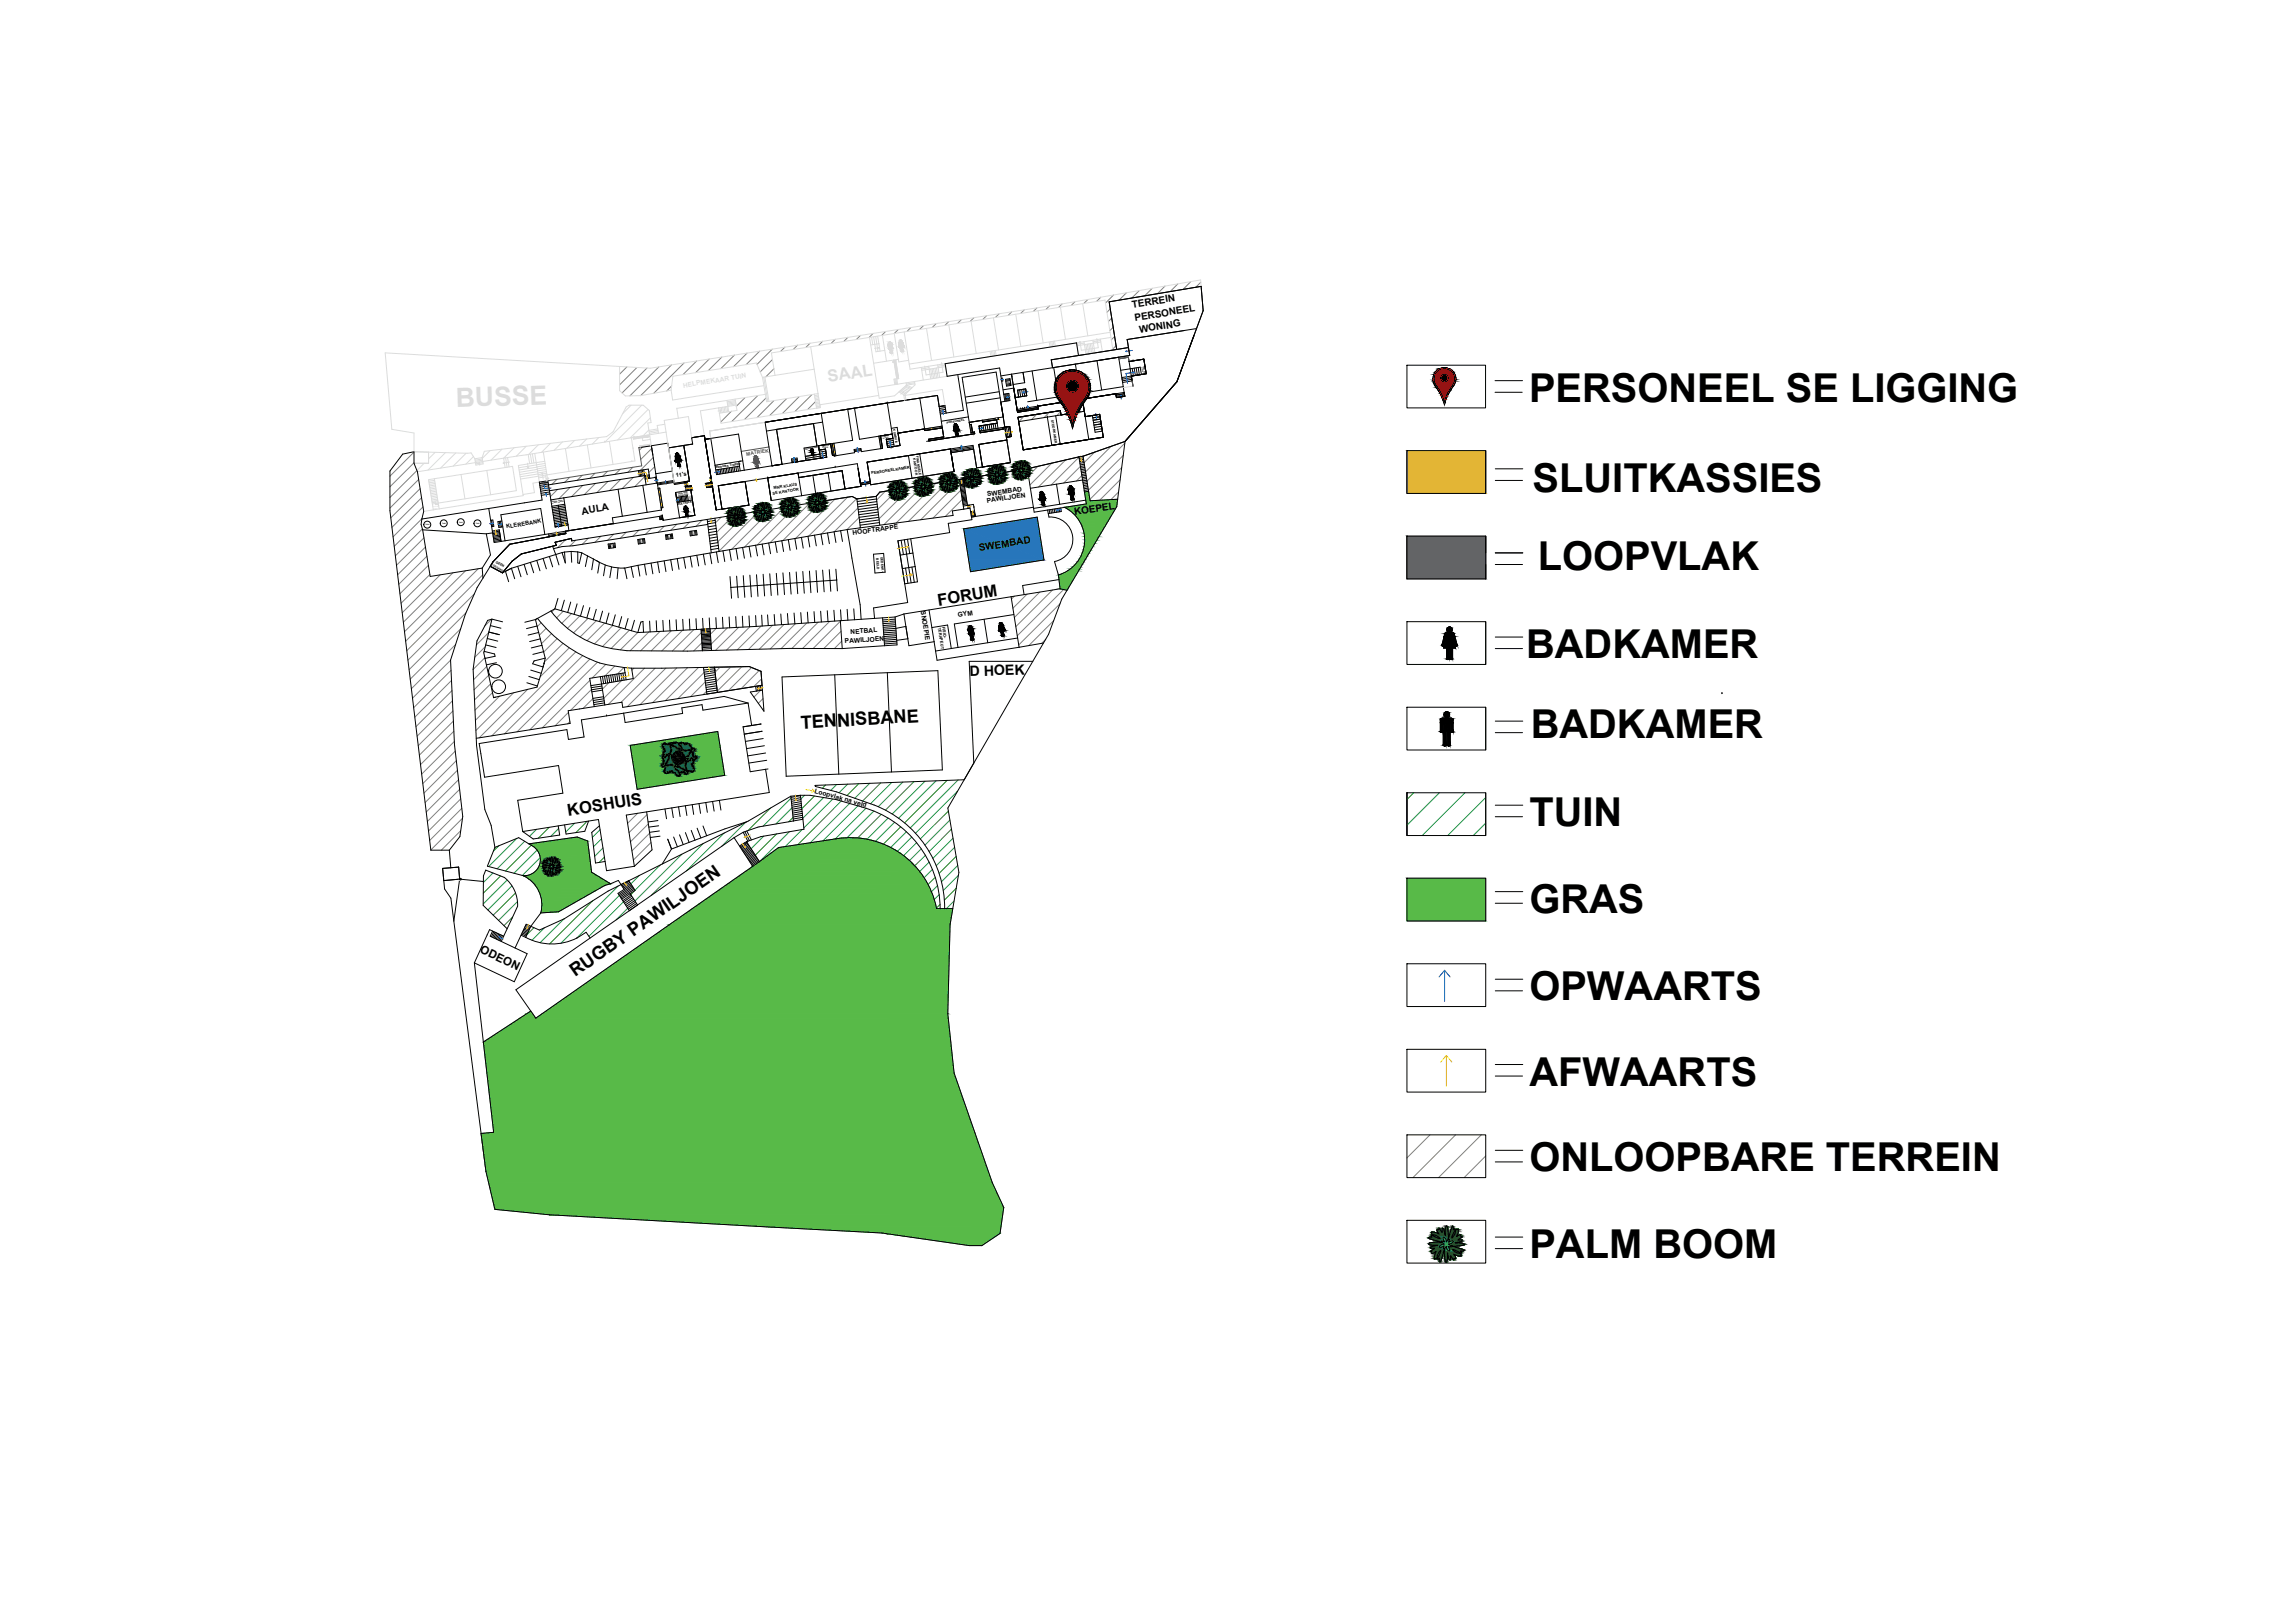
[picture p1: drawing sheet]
<svg xmlns="http://www.w3.org/2000/svg" width="297mm" height="210mm" viewBox="0 0 297 210" stroke-linecap="round" stroke-linejoin="round" font-family="sans-serif">
<defs><g id="words">
<g font-size="5.2">
<text x="197.8" y="52">PERSONEEL SE LIGGING</text>
<text x="198.3" y="63.7">SLUITKASSIES</text>
<text x="199" y="73.8">LOOPVLAK</text>
<text x="197.4" y="85.1">BADKAMER</text>
<text x="198" y="95.5">BADKAMER</text>
<text x="197.9" y="106.9">TUIN</text>
<text x="197.9" y="118.1">GRAS</text>
<text x="197.9" y="129.5">OPWAARTS</text>
<text x="197.9" y="140.5">AFWAARTS</text>
<text x="197.9" y="151.6">ONLOOPBARE TERREIN</text>
<text x="197.9" y="162.8">PALM BOOM</text>
</g>
<g font-size="2.4">
<text x="103.6" y="94.3" transform="rotate(-3 103.6 94.3)">TENNISBANE</text>
<text x="74.4" y="126.5" transform="rotate(-35 74.4 126.5)">RUGBY PAWILJOEN</text>
</g>
<g font-size="2.1">
<text x="121.4" y="78.4" transform="rotate(-9 121.4 78.4)">FORUM</text>
<text x="73.5" y="105.6" transform="rotate(-9 73.5 105.6)">KOSHUIS</text>
</g>
<text font-size="1.8" x="125.5" y="87.5" transform="rotate(-2 125.5 87.5)">D HOEK</text>
<text font-size="1.5" x="62" y="123.2" transform="rotate(25 62 123.2)">ODEON</text>
<g font-size="1.3">
<text x="146.5" y="39.8" transform="rotate(-9 146.5 39.8)">TERREIN</text>
<text x="146.9" y="41.5" transform="rotate(-9 146.9 41.5)">PERSONEEL</text>
<text x="147.4" y="43.1" transform="rotate(-9 147.4 43.1)">WONING</text>
<text x="75.3" y="66.6" transform="rotate(-9 75.3 66.6)">AULA</text>
<text x="126.7" y="71.3" transform="rotate(-9 126.7 71.3)">SWEMBAD</text>
<text x="139.1" y="66.7" transform="rotate(-9 139.1 66.7)">KOEPEL</text>
</g>
<text font-size=".9" fill="#dcdcdc" x="88.4" y="50.2" transform="rotate(-9 88.4 50.2)">HELPMEKAAR TUIN</text>
<g font-size=".9">
<text x="127.7" y="65.1" transform="rotate(-9 127.7 65.1)">PAWILJOEN</text>
<text x="127.8" y="64.2" transform="rotate(-8 127.8 64.2)">SWEMBAD</text>
<text x="110.3" y="69.2" transform="rotate(-7 110.3 69.2)">HOOFTRAPPE</text>
<text x="109.3" y="83.3" transform="rotate(-4 109.3 83.3)">PAWILJOEN</text>
<text x="110.1" y="82" transform="rotate(-4 110.1 82)">NETBAL</text>
<text x="119.1" y="79.1" transform="rotate(81 119.1 79.1)">SNOEPIE</text>
<text x="124" y="79.9" transform="rotate(-9 124 79.9)">GYM</text>
<text x="105.3" y="102.6" transform="rotate(15 105.3 102.6)">Loopvlak na veld</text>
</g>
<g font-size=".7">
<text x="87.5" y="61.8" transform="rotate(-9 87.5 61.8)">11's</text>
<text x="65.5" y="68.4" transform="rotate(-9 65.5 68.4)">KLEREBANK</text>
</g>
<text font-size=".6" fill="#545454" x="96.6" y="59" transform="rotate(-9 96.6 59)">MATRIEK</text>
<g font-size=".5">
<text x="100" y="64" transform="rotate(-9 100 64)">SE KANTOOR</text>
<text x="100.1" y="63.3" transform="rotate(-9 100.1 63.3)">MNR KLAUS</text>
<text x="112.8" y="61.4" transform="rotate(-9 112.8 61.4)">PERSONEELKAMER</text>
<text x="121.3" y="81.2" transform="rotate(81 121.3 81.2)">TERAPEUT</text>
<text x="121.9" y="81.1" transform="rotate(81 121.9 81.1)">FISIO-</text>
</g>
<g font-size=".4">
<text x="115.6" y="55.6" transform="rotate(81 115.6 55.6)">KOMBUIS</text>
<text x="118.1" y="59.3" transform="rotate(81 118.1 59.3)">KANTOOR</text>
<text x="118.5" y="59" transform="rotate(81 118.5 59)">FINANSIELE</text>
<text x="122.5" y="54.8" transform="rotate(-9 122.5 54.8)">PERSONEEL</text>
<text x="136" y="54.3" transform="rotate(81 136 54.3)">STOORKAMER</text>
<text x="87.7" y="65.4" transform="rotate(-9 87.7 65.4)">MATRIEK</text>
<text x="92.6" y="60.6" transform="rotate(-9 92.6 60.6)">Matrieks Trappe</text>
<text x="64.1" y="72.8" transform="rotate(28 64.1 72.8)">GEEN</text>
<text x="113.4" y="72.3" transform="rotate(85 113.4 72.3)">BEELD</text>
<text x="113.9" y="72" transform="rotate(85 113.9 72)">GEDENK-</text>
</g>
<g font-size=".3">
<text x="104.2" y="58.2" transform="rotate(-9 104.2 58.2)">PERSONEEL</text>
<text x="87.7" y="64" transform="rotate(-9 87.7 64)">VERLORE</text>
<text x="87.8" y="64.2" transform="rotate(-9 87.8 64.2)">GOEDERE</text>
<text x="63.6" y="73.1" transform="rotate(28 63.6 73.1)">TOEGANG</text>
</g>
<g font-size=".2">
<text x="147.9" y="47.3" transform="rotate(81 147.9 47.3)">TWEEDE</text>
<text x="106.4" y="57.8" transform="rotate(-9 106.4 57.8)">TWEEDE</text>
<text x="106.4" y="58" transform="rotate(-9 106.4 58)">VLOER</text>
<text x="114.2" y="56.6" transform="rotate(-9 114.2 56.6)">TWEEDE</text>
<text x="114.2" y="56.8" transform="rotate(-9 114.2 56.8)">VLOER</text>
<text x="55.1" y="68">Tafel</text>
<text x="57.2" y="67.8">Tafel</text>
<text x="59.4" y="67.6">Tafel</text>
<text x="61.5" y="67.8">Tafel</text>
</g>
</g></defs>
<!-- layer: 0 -->
<g fill="none" stroke="#808080" stroke-width=".13">
<path d="M134.2 39.8l-.5 .5M135.8 39.6l-.5 .4M137.4 39.3l-.4 .5M139.1 39l-.5 .5M140.7 38.8l-.5 .5M142.4 38.5l-.5 .5M143.6 40l-.4 .4M144.1 38.2l-1.1 1M145.7 37.9l-.9 .9M147.4 37.6l-1 1M149.1 37.3l-1 1M150.7 37l-1 1"/>
<path d="M152.4 36.7l-1 1M154.1 36.4l-1 1.1M155.3 36.5l-.6 .7M53.6 59.9l-3.2 3.1M53.6 58.5l-3.2 3.1M81.1 47.5l-.9 .9M82.4 47.5l-2.2 2.3M83.1 57.9l-.4 .4M83.7 47.6l-3.2 3.2M84.3 58l-1.4 1.5M84.5 59.2l-1.6 1.7M85.2 47.5l-3.7 3.7"/>
<path d="M86.9 47.2l-4 4M86.9 49.9l-.6 .7M88.5 47l-3.9 3.9M90.1 46.7l-1.7 1.8M91.8 46.5l-1.8 1.7M93.4 46.2l-1.8 1.8M94.6 53.2l-1.4 1.4M95 45.9l-1.7 1.8M96.4 51.4l-1.1 1.2M96.7 45.7l-1.8 1.8M98 51.2l-3.3 3.4M98.3 45.4l-1.8 1.8"/>
<path d="M99.1 51.5l-2.8 2.8M99.9 45.2l-2 2M99.9 46.5l-1.6 1.6M100.1 47.7l-1 1.1M100.1 51.8l-2.2 2.2M101.5 44.9l-.5 .6M101.8 51.6l-2.2 2.2M103.2 44.7l-.6 .5M103.4 51.3l-2.2 2.2M104.8 44.4l-.5 .6M105 51.1l-2.2 2.2M105.5 52l-1 1"/>
<path d="M106.4 44.2l-.5 .5M108.1 43.9l-.6 .5M109.7 43.7l-.5 .5M111.3 43.4l-.5 .5M113 43.1l-.6 .6M114.6 42.9l-.5 .5M116.2 42.6l-.5 .6M117.8 42.4l-.5 .5M119.5 42.1l-.5 .5M121.1 41.9l-.5 .5M122.7 41.6l-.5 .5M124.4 41.4l-.5 .5"/>
<path d="M126 41.1l-.5 .5M127.6 40.9l-.5 .4M129.3 40.6l-.5 .5M130.9 40.4l-.5 .4M132.5 53.9l-.7 .7M132.5 40.1l-.5 .5M134.1 53.6l-.6 .7M135.8 53.4l-.7 .6M136.1 59.9l-2.9 2.9M137.2 53.3l-.5 .5M137.9 59.5l-3.5 3.5M139.6 59.2l-3.6 3.6"/>
<path d="M141.6 58.5l-1.4 1.4M143.7 57.8l-3.3 3.3M143.8 41.2l-.4 .4M144 42.4l-.4 .4M144.2 43.5l-.4 .5M144.4 44.7l-.4 .5M145.3 58.9l-4.5 4.5M145.5 57.4l-4.9 4.9M53.9 60.9l-3.5 3.5M54.2 62l-3.8 3.8M54.4 63.2l-3.8 3.8M54.5 64.4l-3.8 3.8"/>
<path d="M54.6 67.1l-3.6 3.6M54.6 68.4l-3.5 3.5M54.7 65.6l-3.9 3.9M54.8 69.6l-3.5 3.6M55 70.8l-3.6 3.6M55.2 72l-3.6 3.6M55.4 73.2l-3.7 3.6M55.6 74.3l-3.7 3.8M56.9 74.4l-4.9 4.9M58.6 74.1l-6.4 6.4M60.2 73.9l-7.9 7.9M60.3 79.3l-7.4 7.4"/>
<path d="M61.4 76.8l-8.6 8.6M61.9 73.6l-9.4 9.4M62.4 74.4l-9.8 9.8M71.8 78.8l-.4 .4M71.9 68.9h.1M72.1 62l-.7 .7M72.1 63.3l-.9 1M72.9 79.1l-.9 .9M73.2 69.9l-1.1 1M73.7 61.8l-.6 .6M73.8 63.1l-1.5 1.4M73.9 79.4l-1.2 1.3"/>
<path d="M74.5 69.9l-.8 .8M75 79.7l-1.6 1.6M75.3 61.5l-.6 .7M75.4 62.8l-1.5 1.5M76.1 69.7l-.8 .7M77 61.3l-.7 .6M77 62.6l-1.4 1.4M77.7 69.4l-.7 .8M78.6 61l-.6 .6M78.7 62.3l-1.5 1.5M79.4 69.1l-.8 .8M80.2 60.7l-.6 .7"/>
<path d="M80.3 62l-1.4 1.5M81 68.9l-.8 .8M81.9 60.5l-.7 .6M81.9 61.8l-1.4 1.4M82.7 68.6l-.8 .8M83.4 61.7l-1.3 1.3M84.3 68.4l-.8 .7M84.7 60.4l-.8 .8M84.9 61.6l-.2 .2M85.9 68.1l-.8 .8M87.6 67.8l-.8 .8M89.2 67.6l-.8 .8"/>
<path d="M90.8 67.3l-.7 .8M93.3 66.9l-.7 .8M94.2 67.4l-1.5 1.5M95.2 67.8l-2.3 2.3M95.4 67.6h-.1M95.7 67.2v.1M96 67l-.1 .1M96.6 66.4l-.4 .4M98.2 66.2l-5.2 5.1M99.8 65.9l-5.2 5.2M101.5 65.6l-5.2 5.2M103.1 65.4l-5.1 5.1"/>
<path d="M104.7 65.1l-5.1 5.1M106.4 64.9l-5.1 5.1M108 64.6l-5.1 5.1M109.6 64.4l-5 5M110.8 64.5l-4.5 4.6M111 65.7l-3.1 3.1M111.2 67l-1.6 1.5M111.3 68.2l-.1 .1M114.5 63.6l-1.1 1.1M116.2 63.3l-2.6 2.6M117.8 63.1l-4.1 4M119.5 62.8l-5.2 5.1"/>
<path d="M121.1 62.5l-5.2 5.2M122.7 62.3l-5.2 5.2M124.1 62.3l-5 5M124.3 63.4l-3.6 3.7M124.5 64.6l-2.2 2.2M124.7 65.8l-.1 .1M131.2 77.1l-.4 .4M132.9 76.9l-1.9 1.8M134.3 60.4l-1.2 1.2M134.5 76.6l-3.3 3.3M136.2 76.4l-4.8 4.7M137.1 78.1l-5.3 5.4"/>
<path d="M137.6 76.3l-6 6M139.8 60.4l-2.2 2.1M140 61.5l-.7 .7M144.7 63.7l-1 1M144.9 62.1l-2.6 2.6M145.1 60.5l-4.1 4.1M58.3 85.4l-4.9 5M58.4 86.7l-4.9 4.9M58.4 88.1l-4.7 4.7M58.5 89.4l-4.7 4.6M58.5 90.7l-4.5 4.6M58.6 92l-4.5 4.5"/>
<path d="M58.6 93.3l-4.3 4.4M58.7 94.6l-4.3 4.4M58.8 96l-4.2 4.2M58.9 97.2l-4.2 4.2M58.9 83.4l-5.7 5.7M59 98.4l-4.2 4.2M59.2 99.7l-4.2 4.2M59.6 81.4l-6.5 6.5M62.7 85.1l-1.5 1.5M62.8 83.7l-1.4 1.4M63 86.3l-1.7 1.7M63.2 81.9l-1.6 1.6"/>
<path d="M63.2 87.4l-1.9 1.9M63.5 88.5l-2.1 2.1M63.6 80.2l-.9 .8M63.7 89.6l-2.2 2.3M64.6 90.1l-3.1 3.1M66.4 89.6l-4.8 4.9M68.3 89.2l-6.3 6.3M70 80.6l-.5 .5M70.7 81.3l-.9 .9M71.3 82l-1.2 1.3M72.1 82.7l-1.8 1.7M72.8 83.3l-2.4 2.4"/>
<path d="M73.5 92.2l-1.7 1.7M73.6 83.8l-3.7 3.8M73.7 93.4l-.3 .3M74.5 84.4l-10.9 10.8M75.4 84.9l-10.1 10.1M76.1 80l-1.9 1.9M76.3 85.3l-9.4 9.4M76.3 88l-6.1 6.2M76.5 89.2l-2.7 2.7M76.7 90.4l-1.3 1.3M77.1 80.3l-2.1 2.1M77.3 85.7l-8.8 8.8"/>
<path d="M78.2 80.6l-2.3 2.3M78.4 86l-1.8 1.7M78.8 88.4l-.9 .8M79.3 80.9l-2.4 2.4M79.5 86.2l-1.2 1.3M80.4 81.2l-2.5 2.5M80.4 88.1l-2.3 2.3M80.7 86.4l-.8 .8M81.4 81.6l-2.3 2.3M82 86.5l-.2 .2M82.5 81.9l-2.2 2.2M83.4 86.5l-4.7 4.7"/>
<path d="M83.9 81.8l-2.4 2.4M84.8 86.5l-4.5 4.4M85.4 81.7l-2.5 2.5M86.1 86.5l-4.9 4.9M86.8 81.6l-2.5 2.6M87.6 86.4l-4.8 4.8M88.3 81.6l-2.7 2.6M88.9 86.4l-4.5 4.5M89.8 81.5l-2.8 2.8M90.4 86.4l-4.3 4.3M90.7 81.9l-2.4 2.4M90.8 83.2l-1.1 1"/>
<path d="M91.1 87l-3.4 3.4M91.2 88.2l-1.9 2M91.4 89.5l-.4 .4M92.7 81.3l-.8 .8M93.2 86.3l-.7 .7M94.1 81.3l-2.1 2.1M94.6 86.3l-1.9 1.9M95.6 81.2l-3 3M96 86.3l-3.2 3.1M97 81.1l-3 3M97.2 86.4l-3 3M98.2 86.8l-2.3 2.3"/>
<path d="M98.4 89.3l-.9 .9M98.5 81l-3.1 3.1M98.5 87.8l-1 1.1M98.7 90.4l-.6 .6M98.8 91.7l-.1 .1M99.9 80.9l-3.1 3.2M101.4 80.8l-3.2 3.2M102.9 80.7l-3.3 3.3M104.4 80.6l-3.4 3.3M105.9 80.5l-3.4 3.4M107.3 80.4l-3.5 3.5M108.7 80.4l-3.5 3.5"/>
<path d="M108.8 81.7l-2.2 2.2M108.9 83l-1 .9M135.3 82.7l-.5 .6M136.3 80.3l-3.2 3.3M59.3 100.9l-4.2 4.2M59.5 102.1l-4.2 4.2M59.6 107.5l-2.5 2.5M59.6 103.4l-4.2 4.1M59.7 104.6l-4.1 4.2M59.8 105.9l-4.1 4.1M82.5 105.2l-1.3 1.3M83.7 105.4l-2.3 2.3"/>
<path d="M83.9 106.6l-2.3 2.3M84 107.8l-2.2 2.3M84.2 109l-2.3 2.3"/>
</g>
<g fill="none" stroke="#dcdcdc" stroke-width=".13">
<path d="M137.2 39.7l.6 4.2M140.1 39.3l.6 4.2M155.4 37.1l-.1-.9-17.9 3.1-53.3 8.4-34.3-2 .9 9.9 2.9 .4v2.5l7.3 .1 .5 .8M54.9 60l-1 .9M55.4 58.5v1.5h-1.8M56.3 58.5l-.9 .9M57.6 58.6l-2.2 2.2M59 58.6l-2 2M60.3 58.7l-1.7 1.6M61.3 59.1l-1 1M61.4 59.4l.1 .5M61.5 59.9l-7.5 1.2"/>
<path d="M62.4 59.2l-1 .2M62.4 59.2l.1 .8-.9 .2-.1-.3M62.4 59.4l-.9 .1M62.4 59.6l-.9 .1M62.5 59.9l-1 .1M63.4 58.3l-1 1M64.9 58.1l-1.4 1.4M65.4 59.3l.2 1.2M65.7 59.2l.2 1.2M66.5 57.9l-1.3 1.4 .1 1.2M68.1 57.7l-1.3 1.3M68.3 58.8l.2 1.2"/>
<path d="M68.6 58.8l.2 1.2M68.9 58.7l.2 1.2M69.2 58.7l.6 3.7-.9 .1 .2 1.3-1.4 .2M69.6 57.6l-1.2 1.2M70.3 58.5l.6 3.7M70.5 59.7l-3.4 .5 .6 3.9-10.9 1.8M70.5 60l-3.4 .5M71.2 57.4l-1.2 1.1M72.8 57.2l-1.1 1.1M73.1 58l.5 3M74.3 57l-1 1M75.9 56.8l-.9 .9"/>
<path d="M76 57.6l.5 3M77.5 56.6l-.9 .9M78.2 57.2h.1M78.8 57.1l.5 3M80.2 47.4v3.2l.7 .6h2l3.9-.7M81.6 52.4l-1 1.1M81.7 56.6l.4 3.1-14.8 2.3M81.7 59.7h.1M81.9 58.1h.1M82 56.6h.1M83 52.4l-4.7 4.8M83.8 53l-3.9 3.9"/>
<path d="M83.8 56.3l.1 .2-1.9 .3-.1-.2M83.9 55.6l-.7 .8M84.1 56.5l-1 .2 .1 .3 .9-.1M84.1 54.1l-2.6 2.6M84.2 57.7l-.1-.2-1.3 .2v.2M84.3 57.7l-.5-3h.4l-.2-1.6-.8-.7h-1.8l-.4 .3-1.7 3.2-.8 .6-15.8 1.9-.3 .8M85.1 55.5l-1.1 .2M85.1 55.7l-1.1 .2M85.2 55.9l-1.2 .2M86 54.9l-1 .2 .2 1M86.2 55.9l-24.7 4M86.2 55.9l1 6.7"/>
<path d="M87.6 52.8l.2 1.3M87.8 54.1l-1.9 .3 .3 1.5M87.8 54.1l1.3-.2 .4 2.7M93 52.8l.1 .7M93 52.8l-2.4 .4 .5 3.2M93.1 52.8l.1 .6M93.3 52.7l.1 .7M93.5 52.7l.1 .7M93.7 52.7l.1 .7M93.9 52.6l.1 .7M94 52.6l.1 .7M94.1 51.8l.2 1.5"/>
<path d="M95.1 51.7l.2 1.4-2.2 .4M95.1 51.8l-1 .2M95.2 52l-1.1 .2M95.2 52.1l-1.1 .2M95.2 52.3l-1.1 .1M95.2 52.4l-2.2 .4M98.6 48.8l.6 3.2 6.2-1M98.6 48.8l-.7-1.8-10.8 1.7-.3 1.8M98.8 48.8l.5 3.2M98.8 49.9l-11.8 1.9-.2-1.3M99 48.8l.5 3.1M99 54.6l-7.2 1.2 .2 .9"/>
<path d="M99 51l-11.4 1.8M100.3 48.6l-1.7 .2M104.9 44.9l.9 6M105.3 47.8l-5 .8M105.4 51l.2 1.8M105.6 52.8l-12.3 2-.2-1.3M105.8 50.9l-.4 .1M105.8 50.9l.3 1.5M105.9 51.1l-.5 .1M105.9 51.3l-.5 .1M105.9 51.5l-.5 .1M105.9 51.7h-.4"/>
<path d="M106 51.8l-.5 .1M106 52l-.5 .1M106 52.2l-.4 .1M106.1 52.4v.3l-.5 .1M106.1 52.4l-.5 .1M106.1 52.6h-.5M112.5 43.7l1.2 7.8 2-.3 1.6-1.4M112.8 43.7l.1 .9M113 43.6l.3 1.9 1.2-.2M113.3 43.6l.3 1.9M113.5 43.5l.2 1M113.7 51.2l-7.6 1.2"/>
<path d="M113.7 44.5l-1.1 .1M113.7 44.5l.2 .9M114.2 43.4l.3 1.9M114.5 45.3l.2 1.4M114.8 52.2l6.5-1 .2 1.4M115 44.7h.1M115 44.7l.1 .4M115 44.7l.2 .9M115.2 45.1h.1M115.2 45.1l.1 .5M115.2 45v.1M115.2 45h.1"/>
<path d="M115.3 44.7l.2 .4-.1-.6-.5 .1 .1 .5M115.3 44.7l.2 .9M115.3 44.7h.1M115.6 46.6l-2.6 .4M115.6 46.6l.5 3.1M115.7 46.7l.2-.1 .4 2.4-.6 .1 .1 .7M115.7 43.2l.5 3.3M115.8 49.1l.1 .6M115.9 49l.1 .7M116.2 46.5l-.6 .1M116.2 46.5l.1 .3 1.3-.2M116.3 50.7l.7 .4"/>
<path d="M116.3 44.4v.5M116.4 44.3l-.1 .1M116.4 44.5h.1M116.4 44.5v.4h-.1M116.4 44.5v.5h.1l.1 .5M116.4 50.6l.7 .4M116.6 50.5l.7 .4M116.6 45l.1 .4h-.1M116.6 45h.1M116.7 45v.4M116.7 44.4l.2 .5h-.1l.1 .5h-.2M116.7 44.4h.1"/>
<path d="M116.7 44.4l.2 .4h.1M116.7 50.3l.8 .4M116.8 44.3l.2 .5M116.8 44.3h-.4M116.9 50.2l.7 .3M116.9 51.2l5-.8 .4 2.1M116.9 51.2l.1 .6M117 43l.6 4.1M117 50.1l.8 .3M117.1 51.2l.1 .6M117.1 50l.8 .3M117.1 51l-.2 .2"/>
<path d="M117.2 49.5l.1 .3M117.3 49.8l.7 .4M118.3 49.4l.1 .4-1.3 1.2M118.3 49.5l-1.1 .2M118.4 49.7l-1.1 .1M119.2 47.6l.3 1.6M119.9 42.5l.6 4.2M120.1 47.4l.3 1.6M120.2 47.6l-1 .1M120.4 47.7l.2 1.3M120.6 47.7l.2 1.3M120.8 47.7l.2 1.2"/>
<path d="M121 47.7l.2 1.2M121.2 47.6l.2 1.3M121.3 47.2l.3 1.6M122.3 47.1l.2 1.6M122.3 47.3l-1 .1M122.3 47.4l-3.1 .5M122.8 42l.6 4.2M123.9 48.5l-10.4 1.6M125.6 41.6l.7 4.1M128.1 45.5l.1 .6M128.3 45.4l.1 .7M128.4 45.4l.1 .7"/>
<path d="M128.5 41.1l.7 4.2M128.6 45.4l.1 .6M128.8 45.4l.1 .6M128.9 54.1l.1 .7M131.4 40.7l.7 4.1M134.3 40.2l.7 4.2M135.7 44.2l.1 .7M135.9 44.2l.1 .7M136.1 44.2l.1 .7M136.3 44.2l.1 .6M136.4 44.1l.1 .7M139.3 44.4l.2 1.6"/>
<path d="M140.2 44.2l.3 1.7M140.3 44.4l-1 .2M140.5 44.6l.2 1.2M140.7 44.5l.2 1.3M140.9 44.5l.2 1.3M141.1 44.5l.2 1.2M141.2 44.4l.2 1.3M141.4 44l.3 1.7M142.4 43.9l.2 1.6M142.4 44.1l-1 .1M142.4 44.3l-3.1 .4M143.6 43l-26 4.1"/>
<path d="M143.7 43.7l-26 4.1-.1-.7M144 45.3l-1-6.5-43.2 6.9 .5 2.9M146.6 50l-1.3 .2M146.8 46.7h.1M147.1 46.6h.1M147.4 46.6h.1M56.1 66l-1.3 .2M56.2 62l10.1-1.6 .5 3.1-10.1 1.6M56.2 62l.5 3.1M56.2 62l-.8 .1 .7 3.9M56.2 62.2l-.7 .1M56.3 62.4l-.8 .1"/>
<path d="M56.3 62.6l-.8 .1M56.3 62.8l-.7 .1M56.4 63l-.8 .1M56.4 63.2l-.8 .1M56.4 63.4l-.7 .1M56.4 63.6l-.7 .1M56.5 63.8l-.8 .1M56.5 64l-.7 .1M56.5 64.2l-.7 .1M56.6 64.4l-.8 .1M56.6 64.6l-.7 .1M56.6 64.8l-.7 .1"/>
<path d="M56.7 64.9l-.8 .2M56.7 65.1l-.8 .1M56.7 65.1l.1 .8M56.8 65.9l-.7 .1M59.6 61.4l.6 3.2M63 60.9l.5 3.1M69.5 60.5l-2.3 .3M69.5 60.7l-2.3 .4M69.6 61l-2.3 .4M69.6 61.3l-2.3 .4M70.6 60.2l-1.1 .2M70.6 61.5l.1 .7"/>
<path d="M70.6 60.5l-1.1 .2M70.6 61.7l-.9 .1M70.6 60.8l-1.1 .1M70.7 61l-1.1 .2M70.7 61.2l-1.1 .2"/>
<circle cx="115.1" cy="44.4" r=".11"/>
<circle cx="116.5" cy="44.1" r=".12"/>
</g>
<g fill="none" stroke="#000" stroke-width=".13">
<path d="M84.2 57.7l-1.5 .2M84.3 58l1.3 8M84.5 58.9l-.2-1.2 2.1-.4 .8 5.3M86.5 58l3.1-.5-1.1 .1 .7 4.6-.7 .2M91.1 56.4l.9 5.4h-.1l.1 .7-.7 .1M91.1 56.4l1.1 6.6-.8 .1-.1-.5M91.1 56.4l-1.6 .2 .1 .9M92 56.7l3.5-.5 .8 4.7M92 56.7l-.8 .2M92 56.7l.5 3.5M95.8 59.7h-.2l.2 1.2M96.1 59.6l-3.6 .6"/>
<path d="M102.4 59.4l.7-.1 .1 .5-.7 .1zM102.5 59.9l-1.3 .2M103.1 59.4l-.7 .1M103.2 59.6l-.7 .1M105.7 57.7l-.5-2.9-4.7 .8 .7 4.5M105.9 57.7l.1 .5 .8-.1 .2 1.1-4.5 .7M105.9 57.7l1.6-.3 .2 1.5h.2v.1M105.9 57.7l.2 1.1M106.1 58.8l-1.9 .3 .1 .5v-.1M106.1 58.8v.5M106.2 53.5l.7 4M106.8 58.4l-.8 .1"/>
<path d="M106.9 58.6l-.8 .2M106.9 58.9l-2.7 .4M107.7 57.4l-3.7 .6M107.7 57.4l.2 1.6M107.9 57.4l.2 1.6M109.7 53l.6 4-2.6 .4M110.5 52.8l.7 4.1 4.2-.7 .1 .5-.8 .2M111.4 58.2l-.9 .1M111.4 58.3l-.9 .1M113.7 56.4l.3 1.7M113.9 56.4l.3 1.6-.2 .1M114 58.1l-2.6 .3v-.4l-.9 .2 .1 .4-2.7 .4"/>
<path d="M114.5 56.3h.1M114.7 56.9h.1M114.7 56.9l.1 1 .9-.1M114.8 52.2h.1M114.8 52.2l-15.8 2.4 .9 5.7M114.8 52.2l.9 5.6M114.8 52.2l6.5-1 .2 1.4M115.3 55.4l.8-.1 .1 .8M115.6 57l-.9 .1M115.6 57.3l-.8 .1M115.6 57.5l-.8 .2M116.2 56.1l.2 1.6-.7 .1"/>
<path d="M117.5 59l.5 2.9M119 58.7l.5 3M119 51.5l.7 4.2 2.2-.3M121.5 52.6l.4 2.5M121.5 52.6l.8-.1 .1 1M121.9 55.1l-5.7 1M121.9 55.1l.2 1.7M122.1 56.5l-2 .4 .1 .2M122.1 56.6h.1M122.1 56.8l-2.2 .3M122.3 52.7l-.8 .2M122.3 53l-.7 .1"/>
<path d="M122.4 53.2l-.8 .1M122.4 53.5l-.8 .1M122.9 58.1h.1M123 58.1l.4 2.9-10.8 1.7-.4-2.9 13.7-2.2 .5 3 .7-.2M123.5 55.3h.1M123.5 55.3v.5h.1l.2 .5-.1-.5M123.7 55.8h.1M123.8 55.1l.3 .5h-.1M123.8 55.1h-.3l-.1 .6 .1-.4M123.8 55.2l.2 .4M123.8 55.2l.2 .5-.1 .1v.5l-.2-.5M123.8 55.2h.1"/>
<path d="M125.3 54l-3.5 .5M125.6 56.2l-3.5 .6M125.9 57.8l-2.9 .5v-.2M125.9 58l-2.9 .4M126 58.1l-3 .5M126.1 55.9l-.5 .1M126.1 55.9v.2l-.5 .1M126.9 55.1l.1 .6M127.2 55.1l.1 .6M127.4 55l.1 .7M127.7 55l.1 .6M128 54.9l.1 .7"/>
<path d="M128.2 54.9l.1 .6M128.5 54.8l.1 .7M128.7 54.8l.1 .7M128.9 54.3l.1 .5M129 54.8l-2.3 .3 .1 .7M129 54.8l.1 .6M129.2 54.1v.2l-2.1 .3v-.2M129.3 50.7l-4.4 .7M129.4 51.5l-4.4 .7M129.5 49l.2-.1v.4h-.1M129.7 55.3l.1 .2M129.8 55.5l-3 .5v-.2"/>
<path d="M129.8 54l-.9-5.8-4.4 .6 1.1 7.4M129.8 54l-4.4 .7v.3l.3-.1 .1 1h.3M129.8 54l.2 1.3M129.9 51l-.6-3.4-5.4 .9 .7 4.6-2.2 .4M129.9 51l.6-.1 .2 .9-1.2 .2M129.9 51l.1 .9M130 55.3l.6-.1 .2 1.3-.6 .1M130 55.3l-3.2 .5M130 55.3l.2 1.3M130 51l.1 .9M130 55.3h-.3l.1 .2M130.1 49.1l.6-.1v.1l-.6 .1z"/>
<path d="M130.1 51l.2 .9M130.1 49.3h.6l.1 .3-.6 .1zM130.2 55.3l.2 1.3M130.2 49.8l.6-.1v.2l-.6 .1zM130.2 56.6l.1 .3M130.3 56.9l-3.7 .6 .5 2.9M130.3 56.9l.4 3-3.6 .5M130.3 51l.1 .9M130.4 50.9l.1 1M130.4 55.2l.2 1.3M130.9 48.4l.7 4.6M130.9 48.4l-1.4 .2"/>
<path d="M130.9 48.7h.1M131 49.1h.1M131.2 50.2l-1.4 .2M131.8 54.6l.6 3.6 8.5-1.3M131.8 51.4l-.1-.9 1-.2 .1 .9-1.5 .3M131.9 50.4l.2 .9M132 52.9h.1M132.2 50.4l.1 .9M132.3 52.9h.1M132.4 48.2l.2 1.3-1.5 .3M132.4 50.4l.2 .9M132.6 52.8h.1"/>
<path d="M132.7 59.8l-.2 .6 .2-.2 .1-.3h.1a.27 .27 0 0 1 0 .4l-.1 .1a.15 .15 0 0 1 .2-.2 .15 .15 0 0 1 .1 .1l.1 .1-.3 .2h.3l-.5 .2h.5l.2 .1-1 .1 1 .3h-.3v.2M132.7 59.9h-.1v-.3l-.4 .9v-.8l-.1 .1v.5l-.2-.5v.3l-.3-.3v.1a.15 .15 0 0 0-.1 .1 .15 .15 0 0 0 .1 .2l-.5-.2 .1 .2 .2 .1 .3 .2-.6-.3 .1 .2h-.3l.9 .3h-.5l-.4 .1 .6 .1-.5 .2h.3l-.3 .2 .2 .1-.1 .1 .4-.1-.2 .5h.2l.3-.6-.2 .6M132.8 52.8h.1M133.1 52.7h.1M133.5 48l.6 3.8M134.2 52.6h.1M134.2 52.6l.1 .3-2.7 .4v-.3M134.3 52.7l-2.7 .5M135.5 54h.1M135.5 54l.6 3.6h.4M136.3 47.6l.6 3.8M136.6 53.8l.6 3.7"/>
<path d="M137.2 57.5h.1M137.3 53.7l-.1-.6-5.5 .9 .1 .6M139.1 47.1l.6 3.8M139.6 59.1l.9 5.6M139.6 52.5l.1 .8M139.6 59.1l-6.7 1.6M139.9 52.2a7 7 0 0 0-1.1 2.7l-.6-1.6-.6-1.1a3.9 3.9 0 0 1-.9-2 2.09 2.09 0 0 1 2.8-2 2.09 2.09 0 0 1 .9 3.3l-.6 .8M140 52.4l-.8 1.5-.4 1.5-.4-1.2-.9-1.7a4.3 4.3 0 0 1-1.1-2.3 2.31 2.31 0 0 1 3.1-2.2 2.31 2.31 0 0 1 1 3.7l-.6 .8M140.1 59l.7 4.6M140.1 59l-.5 .1M140.2 59.3h-.6M140.2 59.5h-.6"/>
<path d="M140.2 59.7h-.5M140.2 59.9l-.5 .1M140.3 53.2l.6 3.7M140.3 53.2l-8.5 1.4M140.3 53.2l-.1-.8-1.9 .3 .1 .8M140.3 53.2l.1 .7 1.9-.3 .4 3-1.8 .3M141.3 53.8l.4 2.1 .9-.1M141.9 46.7l.6 3.8M142.3 53.9l-.9 .2M142.4 54.2l-1 .2M142.4 54.6l-.9 .1M142.5 54.9l-1 .1"/>
<path d="M142.5 55.2l-.9 .1M142.6 55.5l-1 .1M144.7 46.2l.7 4.6M145 47.9l2.5-.4 .2 1M145.1 48.9l3.2-.5-.3-1.9-1.9 .3 .4 2.5-1.3 .2M145.2 49.1h.1M145.3 50l-12.3 2M145.4 50.8l-13.8 2.2M145.4 50.8l.1 .5-1.1 .2v-.5M145.5 51l-1.1 .1M145.5 51.1l-1.1 .2M145.5 57.1l-1 8.5-7.1 11.9-1.7 4.6-13.1 22.5 1.5 8.3-1.2 6.8-.3 11.5 .8 7.7 5 14.2 1.5 3.2-.5 3.3-2.4 1.6h-1.6l-11.3-1.6-43-2.4-7.1-.7-1.1-4.9-4.6-35.4-.8-1.2-.2-2.6 2-.2 .2 1.6"/>
<path d="M145.5 57.1l-5.4 1.9M145.8 43.9l.2 1.1M145.8 43.9l.4 2.1M146 45l-1.5 .2-1-6.1 11.9-2 .3 3.1-3.4 9.2-6.8 7.7M146 45l-10 1.6 .2 1M146 45l.2 1M146.2 46l-15.3 2.4M146.4 48.9l-1.2 .2M146.4 49.1l-1.2 .2M146.5 47.7l.1 .9M146.6 46.7h.1M146.7 47.6l.2 1"/>
<path d="M147 47.6l.1 .9M147.3 47.6l.1 .9M154.8 42.5l-9 1.4M187.6 50.3l-.5 .8-.2 .9-.3-.8-.7-1.1a1.34 1.34 0 0 1-.1-1.9 1.34 1.34 0 0 1 1.9-.2 1.34 1.34 0 0 1 .2 1.9l-.4 .5M187.7 50.5l-.6 1.1-.2 .8-.5-1.4-.5-.8a1.49 1.49 0 0 1-.4-1.7 1.49 1.49 0 0 1 1.5-.9 1.47 1.47 0 0 1 1 2.4l-.4 .6M54.6 67.2l.2-1-.8-5.1-.4-1.1v-1.5l-1.5 .3-1.7 2.2v5.1l5.3 43.9h2.4M54.6 67.2l-.1 .7 .2 .7M54.7 68.6l8.2 .5M54.7 68.6l1 6 6.7-1.1M62.4 73.5l.1 1.3M62.9 69.1l.6 2.7-1.1 1.7M63.2 65.8l.7 4.4 .9-.1"/>
<path d="M63.4 73.3l1.6 .8M63.5 67.3h.3l.1 .8-.3 .1M63.6 67.3l.1 .8M63.7 68.7l.9-.1 .2 1.5M63.7 69l-.8 .1M64.6 67.5l.1 .7M64.6 68.7l-.9 .2M64.6 68.9l-.9 .2M64.7 69.1l-.9 .1M64.7 69.2l-.9 .2M64.7 69.4l-.9 .2M64.7 67.5l.2 .7"/>
<path d="M64.7 69.6l-.9 .1M64.8 69.8l-.9 .1M64.8 69.9l-.9 .2M64.9 67.4l-.5 .1 .1 .8 .6-.1M65.3 70l-.5 .1M65.4 73.9l.4 1.4M66.2 73.5l.4 1.4M66.2 73.5l-1.2 .6M67 73.3l.4 1.3M67.8 73l.4 1.4M68.6 72.8l.4 1.3M69.4 72.5l.5 1.4"/>
<path d="M70.3 72.3l.4 1.3M70.5 69.2l-.5-3.4-5.2 .8 .5 3.4M70.9 62.2l.2 1.7M70.9 62.4l-1.1 .2M70.9 62.6l-1.1 .2M71 62.9l-1.1 .2M71 62.2l-1.2 .2 .3 2.3-15.5 2.5M71 63.1l-1.1 .2M71.1 63.4l-1.1 .2M71.1 72l.4 1.4M71.1 63.7l-1.1 .1M71.1 63.9l-1.1 .2"/>
<path d="M71.1 63.9l.2 .8M71.3 64.7l.5 3.5M71.3 79.1a12.9 12.9 0 0 0 9.8 5.1l7.8 .1 13.3-.4h6.8M71.5 70.7l.8 2.4M71.8 78.8l10.7 3.1M71.8 78.8l-2.5 1.4M72.2 77.4l-.4 1.4M72.2 65.4l.5 2.6-.9 .2M72.7 71.5l-6.5 2M72.9 68l.6-.1-1.7 .3M72.9 64.4l.7 4.3M73 77.7l-.4 1.3"/>
<path d="M73 71.4l.1 1.5-.4-1.4M73 71.4l-.3 .1M73.1 65.3l-1.7 .2M73.1 65.5l-1.7 .2M73.1 65.7l-1.6 .2M73.1 68.7l.1 .4M73.2 65.9l-1.7 .2M73.2 68.9l-2.2 .4M73.2 66.1l-1.7 .2M73.2 69.1l-7.2 1.3-2.2 2.3-2.1 3.3-1.5 3.5-1.9 5.9 .5 11 1.1 9.3-.4 2.6-1.4 1.7M73.2 69.1l-2.2 .4v-.4M73.2 66.3l-1.6 .2"/>
<path d="M73.3 66.5l-1.7 .2M73.3 66.7l-1.7 .3M73.3 66.9l-1.6 .3M73.4 67.1l-1.7 .3M73.4 67.3l-1.7 .3M73.4 67.5l-1.6 .3M73.5 67.7l-1.7 .3M73.8 77.9l-.4 1.4M73.9 71.4h-.9M73.9 71.4l.1 1.4M73.9 71.4h.8M74.7 78.1l-.4 1.4"/>
<path d="M74.7 71.4v1.4l.2 .1 .4-1.4M74.7 71.4l.6 .1M75.3 71.5l1.5 .8M75.5 78.4l-.4 1.3M76 71.9l-.3 1.4M76.3 78.6l-.4 1.4M76.8 72.3l.7 .5M76.8 72.3l-.2 1.4M77.1 78.9l-.4 1.3M77.1 72.5a6.3 6.3 0 0 0 3.7 1M77.6 72.8l-.3 1.4M78 79.1l-.4 1.3"/>
<path d="M78.3 73.1l-.2 1.4M78.7 70.4h.1l.1 .6h-.1zM78.8 79.3l-.4 1.4M78.9 70.4l.4-.1 .1 .6h-.4zM79.1 73.4l-.2 1.4M79.4 67.8l-14.1 2.2M79.4 70.3h.2v.6h-.1zM79.6 79.6l-.4 1.3M80 63.3l.5 3.5M80 73.5l-.2 1.4M80.4 79.8l-.4 1.3M80.8 73.5l.3 1.4"/>
<path d="M81.7 73.3l.2 1.4M82.5 69.8h.1l.1 .6h-.1zM82.5 73.2l.3 1.4M82.5 73.2l-1.7 .3M82.6 60.9l.1 .8M82.8 60.9l.1 .7M82.8 69.8l.3-.1 .1 .6-.4 .1zM82.9 60.9l.1 .7M83.1 60.8l.1 .8M83.2 62.8l.5 3.5M83.3 69.7h.1l.1 .6h-.2zM83.3 60.8l.1 .7"/>
<path d="M83.4 73l.2 1.4M83.4 61.5l-12.3 2M83.4 61.5l.1 .5M83.4 61.5h.6v.1l-.6 .1M83.5 62l.1 .7M84 61.8l-.6 .1M84.1 61.9l-.2-1.2-12.9 2M84.2 72.9l.3 1.4M84.7 60.2h.1M84.8 61.8l.1 .7M84.8 61.3h.1M84.9 61.8l-1.4 .2"/>
<path d="M85.1 72.7l.2 1.4M85.1 63.2h.3l.4 2.5h-.3l.1 .3M85.3 66.8l.1 .4h.4v.1M85.5 66.8h.1M85.6 66l-6.4 1 .2 .8 5.9-1M85.7 66.8h.1M85.7 66.8l.1 .5M85.7 66.8h-.4M85.7 66.9h-.4M85.7 67h-.3M85.8 67.1h-.4M85.9 72.6l.3 1.4"/>
<path d="M86.1 69.2h.1l.1 .6h-.1zM86.3 69.2l.4-.1 .1 .6-.4 .1zM86.8 72.4l.2 1.4M86.8 69.1h.2l.1 .6h-.2zM86.9 60.7h.1M87 61l-2.2 .3M87.2 62.2l-15.9 2.5M87.2 62.3l-2.1 .3M87.2 62.4l-2.1 .4M87.4 63.7l.2 1.3 2-.3M87.4 63.7l.5 3.3M87.5 64.4l1.4-.3 .2 .7"/>
<path d="M87.6 72.3l.2 1.4M87.7 64.4l.1 .6M87.8 64.3l.1 .7M87.9 67l-2.1 .3M88 64.3l.1 .6M88.1 64.3l.2 .6M88.3 64.2l.1 .7M88.5 72.2l.2 1.3M88.5 64.2l.1 .7M88.5 62.4v.1l-1.3 .2v-.1M88.5 62.4l-1.3 .2M88.6 62.3l.1 1.2"/>
<path d="M88.6 62.5h.1M88.6 64.2l.1 .6M88.7 62.3l.1 .7M88.8 62.3l.1 .7M88.8 64.2l.1 .6M88.8 63.5h.1M88.9 62.3l.1 .6h.4M88.9 63.5h.1M89 63.5h.1M89.2 68.8l.2-.1v.6h-.1zM89.3 72l.2 1.4M89.4 63.4l-2 .3"/>
<path d="M89.4 63.4l.5 3.3M89.4 62.9l.1 .5h-.1M89.4 62.9l-.7 .1M89.5 68.7h.3l.1 .6h-.3zM89.8 66.1h.1M89.9 66.7l-2 .3M90 68.7l.1-.1 .1 .6h-.1zM90.1 71.9l.3 1.3M91 71.7l.2 1.4M91.3 62.6l.8-.2 .6 3.6 .7-.1M91.5 67.2l.5 4.3M91.6 67.9l-17.5 2.7-1.4 .1-1.1 .3"/>
<path d="M91.8 80v1.4M91.8 71.6l.3 1.4M92.5 67.1l.5 4.3M92.5 60.2l.2 1.2 7.2-1.1M92.5 67.3l-1 .2M92.6 67.6l-1 .2M92.6 68l-1 .2M92.6 79.9l.1 1.4M92.7 68.4l-1.1 .2M92.7 71.4l.2 1.4M92.7 68.8l-1 .1M92.7 69.1l-1 .2"/>
<path d="M92.8 60.8l.1 .6M92.8 69.5l-1 .2M92.8 69.9l-1 .1M92.9 70.2l-1 .2M92.9 70.6l-1 .2M93 60.8l.1 .6M93 71l-1 .1M93.2 60.7l.1 .6M93.4 60.7l.1 .6M93.5 79.9v1.4M93.5 71.3l.3 1.4M93.6 60.7l.1 .6"/>
<path d="M93.8 60.6l.1 .6M94 60.6l.1 .6M94.2 60.6l.1 .6M94.3 66.2v.2h-.3l1 .3-.9 .1v.1h.6l-.5 .2h.3l-.3 .3h.1a.15 .15 0 0 0 .1 .1 .15 .15 0 0 0 .2-.1h-.1a.27 .27 0 0 0 0 .5h.1l.1-.5 .2-.1-.2 .6M94.3 79.8l.1 1.4M94.4 60.5l.1 .6M94.4 71.1l.2 1.4M94.4 74.6l.1 1.4M94.5 76l.1 1.4M94.6 60.5l.1 .6M94.8 60.5l.1 .6M95 60.4l.1 .6"/>
<path d="M95 66.4l.2 .1 .1 .2 .2-.2-.1 .2h.3l-.1 .1-.2 .1 .2 .2-.2-.1 .1 .3-.2-.1v-.2l-.2 .2v-.2l-.3 .1 .1-.2h.2l-.2-.2h.2zM95.2 79.8l.1 1.4M95.2 60.4l.1 .6M95.2 71l.3 1.4M95.3 74.6l.2 2.8M95.4 60.4l.1 .6M95.7 60.3l-3.1 .5M95.8 65.8l-.2 .6 .2-.2 .1-.3 .2-.1-.2 .6a.15 .15 0 0 1 .2-.2 .15 .15 0 0 1 .1 .1l.1 .1-.2 .2h.2v.1l-.5 .1 .7 .1-.9 .1 .9 .3h-.3l.1 .2M95.9 65.9h-.2v-.3l-.3 1-.1-1-.1 .2v.5l-.2-.5v.3l-.2-.3-.1 .1a.15 .15 0 0 0-.1 .1 .15 .15 0 0 0 .1 .2l-.5-.1 .1 .1 .3 .1 .2 .2-.6-.2M96 79.7l.1 1.4M96.1 70.8l.2 1.4M96.2 74.5l.2 2.8"/>
<path d="M96.3 67.4l-.6-.2 .2 .2 .4 .1v.1a.27 .27 0 0 1-.5 0v-.1a.15 .15 0 0 1 .1 .2 .15 .15 0 0 1-.1 .1l-.1 .1-.2-.2v.2l-.2-.4a.43 .43 0 0 1-.1 .6l-.1-.9-.3 .9v-.3l-.2 .1M96.4 62.3l.5 3.1-3.5 .5M96.9 79.7l.1 1.4M96.9 70.7l.3 1.4M97 74.4l.2 2.8M97.8 79.7v1.4M97.8 70.6l.2 1.3M97.9 74.4l.2 2.8M98.5 65.8l.1 .1 .1 .2 .2-.2v.2l.3-.1-.1 .2h-.3l.2 .2h-.2l.1 .3-.2-.3-.2 .2v-.2l-.3 .1 .1-.2 .2-.1-.2-.2 .3 .1zM98.5 79.6l.1 1.4M98.6 70.4l.2 1.4M98.7 74.3l.2 2.8"/>
<path d="M99.3 65.2l-.2 .6 .1-.1 .1-.4 .2-.1-.1 .6a.14 .14 0 0 1 .1-.2 .14 .14 0 0 1 .2 .1l.1 .1-.3 .2h.3l-.5 .2h.4l.2 .1-.9 .1 .9 .3h-.3l.1 .2M99.3 65.3h-.1l-.1-.3-.3 .9v-.3l-.1-.6-.1 .7-.2-.5v.3l-.2-.3v.1h-.1l.1 .3-.5-.2v.2l.3 .1 .3 .2-.6-.3v.2h-.2l.9 .3-.9 .1 .1 .1h.5l-.5 .2h.3l-.3 .2 .1 .1v.1l.3-.2-.1 .6 .1-.1 .1-.3 .2-.2-.2 .6M99.3 79.6l.1 1.4M99.3 61.8h.1M99.3 61.8l.5 3 11.6-1.9M99.4 70.3l.3 1.4M99.6 74.2l.2 2.9M99.7 66.8l-.6-.2 .2 .2 .4 .1v.1l-.5-.1 .1 .3h-.1v.1l-.2-.3v.3h-.1l-.1-.5-.1 .7-.1-.9-.3 .8-.1-.2-.1 .1M100.2 79.5l.1 1.4M100.3 70.1l.2 1.4M100.4 74.2l.2 2.8M101 79.5l.1 1.3"/>
<path d="M101.1 70l.3 1.4M101.2 65.1v.1h-.2l.9 .4h-.9l.1 .1 .5 .1-.5 .1 .3 .1-.3 .2h.1v.1l.3-.1-.1 .5h.1l.1-.3 .2-.3-.2 .6M101.2 60.1l-1.3 .2M101.3 74.1l.2 2.8M101.9 79.4l.1 1.4M101.9 65.2l.2 .1 .1 .2 .2-.2-.1 .2h.4l-.4 .2 .2 .2-.2-.1 .1 .4-.2-.1v-.3l-.2 .2v-.2l-.3 .1 .3-.2-.2-.2h.2zM102 69.8l.2 1.4M102.1 74.1l.2 2.8M102.7 79.3l.1 1.4M102.8 64.7l-.3 .5 .2-.2 .1-.3h.2l-.1 .5 .2-.2v.1l.1 .1-.2 .2h.2l-.4 .2 .6 .1-.9 .1 .9 .3-.3 .1h.1l-.1 .1-.5-.3 .2 .2 .4 .1v.2l-.5-.1 .1 .3h-.2l-.2-.2v.3l-.2-.5-.1 .6v-.9l-.4 .9v-.3l-.1 .1M102.8 64.7h-.2v-.2l-.3 .9-.1-1-.1 .7-.2-.5v.3l-.2-.3-.1 .1h-.1l.2 .3-.6-.1 .1 .1 .4 .1 .1 .2-.5-.2M102.8 69.7l.3 1.4"/>
<path d="M103 74l.2 2.8M103.6 79.3l.1 1.4M103.7 69.5l.2 1.4M103.9 74l.2 2.8M104.5 79.2v1.4M104.5 69.4l.3 1.4M104.7 73.9l.2 2.8M104.7 64.5l.1 .1h-.3l.9 .4h-.9l.2 .1h.4l-.4 .2h.2l-.2 .3h.1v.1l.2-.1-.1 .5 .2-.1v-.2l.3-.3-.3 .6 .2-.1v.3l.3-.9 .1 .9 .1-.2v-.4l.2 .4v-.2l.2 .3 .1-.2a.14 .14 0 0 0 .1-.1 .14 .14 0 0 0-.2-.1l.6 .1-.1-.2-.3-.1-.2-.2 .5 .2M105.2 61.5l.3 2.4M105.3 79.1l.1 1.4M105.4 69.3l.2 1.3M105.5 64.6h.1l.1 .3 .2-.2v.2h.3l-.3 .2 .2 .2-.2-.1v.3h-.1l-.1-.3-.2 .2 .1-.2-.4 .1 .4-.2-.2-.2h.2z"/>
<path d="M105.6 73.8l.2 2.9M106.2 79.1l.1 1.4M106.2 69.1l.3 1.4M106.3 64.1l-.2 .5 .3-.5h.1l-.1 .5 .3-.2 .1 .2-.3 .2h.3v.1l-.4 .1a.44 .44 0 0 1 .6 .1l-1 .1 1 .3h-.3v.2M106.3 64.1h-.1v-.3l-.4 1 .1-.3-.1-.7-.1 .7-.2-.5v.3l-.3-.3v.1h-.1l.1 .3-.5-.1v.1l.4 .1 .2 .2-.6-.2M106.4 73.8l.2 2.8M107 79l.1 1.4M107.1 69l.2 1.4M107.1 61.2l.4 2.3M107.3 73.7l.2 2.8M107.9 79l.1 1.4M107.9 68.8l.2 1.4"/>
<path d="M108.1 60.5h.1M108.1 73.7l.1 1.4M108.2 75.1h.1M108.2 75.1l-13.7 .9M108.2 75.1l.1 1.4M108.7 78.9l.1 1.4M108.8 68.7l.2 1.4M109.3 63.3l-.4-2.4-5.6 .9-.1-.6 .5 3M109.6 78.9l.1 1.4M109.6 68.5l1.7 9.8 .1 1.8M109.6 68.5l-27.1 4.7M110.5 78.8v1.4"/>
<path d="M110.9 64.6l-.7-.4-36.2 5.8-.1-.3-2.1 .5 .2 .4-4.6 1.1-1.1 .9-1.3 1.5M110.9 64.6l.4 3.7M111 60.6l.4 2.3M111.4 62.9l-.5-2.9-18 2.9 .5 3M112.6 62.3l-1.3 .2M112.6 62.5l-1.3 .2M113 71.7l1.3-.1 .2 2.4-1.3 .2zM113.4 64.2l.4 3.8M113.4 64.2l-2.5 .4M113.4 64.6l-2.5 .3M113.4 64.9l-2.5 .4M113.5 65.3l-2.5 .3"/>
<path d="M113.5 65.6l-2.5 .3M113.6 65.9l-2.5 .4M113.6 66.3l-2.5 .3M113.7 66.6l-2.6 .3M113.7 66.9l-2.5 .4M113.7 67.3l-2.5 .3M113.8 67.6l-2.5 .4M114.2 80l.2 3.6M115.2 62.9v.1l-.3 .1 1 .3h-.9v.1h.6l-.5 .2v.1h.3l-.3 .2h.1a.15 .15 0 0 0 .1 .1 .15 .15 0 0 0 .2-.1l-.1 .5 .1-.1 .1-.2 .2-.3-.2 .6M115.8 79.8l.3 3.7-1.7 .1M115.8 79.8l-7.1 .5M115.9 63l.2 .1 .1 .2 .1-.2v.2h.3l-.3 .2 .2 .2-.2-.1 .1 .4-.2-.2v-.2l-.2 .2v-.2l-.3 .1 .1-.2h.2l-.2-.2h.2z"/>
<path d="M116.6 69.9l.3 1.9M116.7 62.5l-.2 .6 .2-.2 .1-.4 .2-.1-.2 .6 .3-.2v.2h.1l-.2 .2h.2l-.4 .2 .6 .1-.9 .1 .9 .3-.3 .1 .1 .1-.6-.3 .2 .2 .3 .1 .1 .2-.5-.1a.15 .15 0 0 1 .1 .1 .15 .15 0 0 1-.1 .1v.2l-.3-.3v.2l-.2-.4v.4l-.1 .2v-.9l-.4 .9v-.3l-.1 .1M116.8 62.5h-.2v-.3l-.3 1-.1-.9-.1 .1v.5l-.2-.5v.3l-.2-.3-.1 .1a.15 .15 0 0 0-.1 .2 .15 .15 0 0 0 .2 .1l-.6-.1 .1 .1 .3 .1 .2 .2-.5-.2M116.9 79.5l.7 4.1 3.2-.6M116.9 79.5l-1.1 .3M117 69.9l.9 5.5M117.2 73.5l.3 2M117.4 69.8l.3 1.8M117.8 69.7l.3 1.9M118 73.4l.3 2M118.1 71.6l.3 1.7M118.1 71.6l-1.6 .2"/>
<path d="M118.4 73.3l.3 2-1.7 .3M118.4 73.3l-1.7 .3M118.4 62.4l.1 .1-.3 .1 .9 .3-.8 .1 .6 .1-.5 .1 .3 .1-.3 .2h.1v.1l.3-.1-.2 .5h.2l.1-.3 .2-.3-.2 .6M119.2 62.5l.2 .1 .1 .2 .1-.2v.3l.3-.1-.3 .2 .2 .2-.2-.1 .1 .4-.2-.1v-.3l-.3 .2 .1-.2-.3 .1 .3-.2-.2-.2h.2zM120 62l-.2 .6 .2-.3 .1-.3h.2l-.2 .5 .3-.2v.2h.1l-.3 .2h.3l-.5 .2 .7 .1-.9 .1 .9 .3-.3 .1h.1l-.1 .1-.5-.3 .2 .3h.3l.1 .2-.6-.1a.15 .15 0 0 1 .2 .1 .15 .15 0 0 1-.1 .2l-.1 .1-.2-.3v.2l-.2-.4-.1 .6-.1-.9-.3 .9v-.3l-.2 .1M120.1 62h-.2v-.2l-.3 .9-.1-.9-.1 .6-.2-.5v.3l-.2-.3-.1 .1h-.1l.2 .3-.6-.1v.1l.5 .2 .1 .1-.6-.2M120.2 78.9l.6 4.1M122.5 62l.2 .1v.2l.2-.2v.2l.3-.1-.1 .2h-.2l.2 .2h-.2v.3l-.1-.1-.1-.2-.1 .2v-.2h-.3l.3-.2-.2-.2 .2 .1zM123.3 61.4l-.2 .6 .2-.2 .1-.4h.1a.27 .27 0 0 1 0 .5h-.1a.15 .15 0 0 1 .2-.1 .15 .15 0 0 1 .1 .1l.1 .1-.3 .2h.3l-.4 .2a.44 .44 0 0 1 .5 .1h-.9l1 .4h-.3v.2M123.3 61.4l-.1 .1v-.3l-.4 .9v-.9l-.1 .6-.2-.4v.2l-.2-.2-.1 .1a.15 .15 0 0 0-.1 .1 .15 .15 0 0 0 .1 .2v-.1a.25 .25 0 0 0-.5 0l.1 .1 .3 .1 .2 .2-.6-.3 .1 .2h-.3l.9 .3-.8 .1 .1 .1h.4l-.4 .1v.1h.2l-.2 .2 .1 .1a.15 .15 0 0 0 .1 .1 .15 .15 0 0 0 .1-.2l-.1 .6 .2-.1 .1-.3 .2-.2-.2 .6M123.7 63l-.5-.2 .1 .2 .4 .1 .1 .1-.6-.1a.15 .15 0 0 1 .2 .2 .15 .15 0 0 1-.1 .1l-.1 .1-.2-.3v.3l-.2-.5v.5l-.1 .2-.1-1-.3 1v-.3h-.2M124.1 62.1l.6 3.8"/>
<path d="M124.6 65.5l1.3-.2 .3 1.5-.5 .1M124.6 62l.6 3.8M124.6 62.1l-.5 .1M124.7 62.2l-.6 .1M124.7 62.4l-.6 .1M124.7 65.9l-1.5 .2 .1 .6-13.7 1.8M124.7 62.5l-.5 .1M124.7 62.6l-.5 .1M124.8 62.8l-.6 .1M124.8 62.9l-.6 .1M124.8 63.1l-.5 .1M124.8 63.3h-.5"/>
<path d="M124.8 63.4l-.5 .1M124.9 63.6h-.6M124.9 63.7l-.5 .1M124.9 63.9l-.5 .1M124.9 64l-.5 .1M125 64.2l-.6 .1M125 64.3l-.5 .1M125 64.5h-.5M125 64.6l-.5 .1M125.1 64.7l-.6 .1M125.1 64.9l-.6 .1M125.1 65.1h-.5"/>
<path d="M125.1 65.2l-.5 .1M125.2 65.4h.1l.1 .4M125.4 65.4l.3 1.5M125.5 65.8l-.8 .1M125.5 61.4l.2 .1 .1 .2 .2-.2-.1 .3 .3-.1-.1 .1-.2 .1 .2 .2-.2-.1v.1a.13 .13 0 0 1 .1 .2 .13 .13 0 0 1-.1 .1 .13 .13 0 0 1-.1-.2v-.2l-.2 .2v-.2l-.3 .1 .3-.2-.2-.2h.2zM125.6 66.7l.5-.1 .1 .1-.5 .1M125.7 66.9v.4l-3 .4 .2 1.2-6.7 1.1 1.2 8-4.4 .7 .1 1.3M126 65.7h.1M126.1 66.1l-.5 .1M126.1 66.3l-.5 .1M126.1 66.4l-.5 .1M126.8 62.5l-.1-.1 .3-.1-.9-.3 .9-.1a.46 .46 0 0 0-.6-.1l.4-.1v-.1h-.2l.2-.2h-.1v-.2l-.2 .2 .1-.5h-.2l-.3 .6 .3-.6h-.2v-.2l-.3 .9v-.6l-.1-.4-.1 .7-.2-.5v.3l-.2-.3v.1h-.2l.2 .3-.5-.1v.1l.3 .1 .2 .2-.5-.2v.1l-.2 .1 .9 .3-.9 .1 .6 .1-.5 .1 .3 .1-.3 .2h.1v.1l.3-.1-.1 .5h.1l.1-.4 .2-.2-.2 .6"/>
<path d="M126.8 62.5l-.6-.3 .6 .3v.2l-.5-.1a.15 .15 0 0 1 .1 .1 .15 .15 0 0 1-.1 .2v.1l-.2-.3-.1 .3-.2-.5v.5l-.1 .1v-.9l-.3 .9-.1-.3-.1 .1M128.8 61h.1l.1 .3 .2-.2v.2l.3-.1-.3 .2 .1 .2h-.2l.1 .3-.2-.3-.2 .2v-.2h-.3l.3-.2-.1-.2 .2 .1zM129.6 60.4l-.2 .6 .2-.3 .1-.3h.1l-.1 .5a.15 .15 0 0 1 .1-.1 .15 .15 0 0 1 .2 .1h.1l-.3 .3 .3-.1-.1 .1-.4 .2h.5l.1 .1h-.9l.9 .4h-.2v.1M129.6 60.4l-.1 .1-.1-.3-.3 .9-.1-.9-.1 .6-.2-.4v.2l-.2-.2h-.1l.1 .3-.5-.1v.2h.3l.3 .3-.6-.3v.2h-.2l.9 .3h-.3l-.6 .1 .1 .1h.5l-.5 .2h.3l-.3 .2h.1v.2l.3-.2-.1 .6 .1-.1 .2-.4 .1-.1-.2 .5M130 62l-.6-.2 .3 .2 .3 .1v.1l-.5-.1 .1 .3-.1 .1-.2-.3v.3h-.1l-.1-.5-.1 .7-.2-.7 .1-.3-.3 .9-.1-.2h-.1M130.8 77.2l1 6.6M131.2 79.5l-7.7 1.2 .4 3.1M131.9 60.4l.2 .1v.2l.2-.2v.2l.3-.1-.1 .2-.2 .1 .2 .2-.2-.1v.3l-.1-.1-.1-.2-.2 .2 .1-.2-.3 .1 .3-.2-.2-.2h.2zM132.9 60.7l-19.1 3-.4 .5M132.9 60.7l.4 2.5M133.1 61.4l-.5-.2 .5 .3v.2l-.5-.2 .2 .3-.2 .1-.2-.3v.3h-.1l-.1-.5-.1 .7-.1-.2v-.7l-.3 .8v-.2l-.2 .1M133.3 63.2l.4 2.6"/>
<path d="M133.7 65.6l-8 1.3M134.6 64.1h.1M134.6 64.1l-.1 .6 .1-.8h.4l.3 .6h-.1M134.7 64.1l-.1 .7 .1-.1 .1 .6M134.9 64.7l.1 .6h-.1h-.1M134.9 64.7h.1M135 64.1l.2 .6h-.1v.6l-.2-.6M135 64.1h.1M135 64.1h-.1M135 64.1l.2 .4M135.1 72.5l-9.5 1.5-.9-5.6 9.5-1.5 .9 5.6M135.5 66l.2 .9a2.91 2.91 0 0 1 3.1 2.5 2.91 2.91 0 0 1-2.4 3.3l.5 1.7"/>
<path d="M135.7 66l.1 .4M135.9 65.9l.1 .5M136.2 65.9v.5M136.4 65.9l.1 .4M136.6 65.8l.1 .5M136.7 62.6l.4 2.7M136.8 65.8l.1 .5M136.9 74.4l.2 1.8M137 75l-4.7 .8 .2 1.1M137 65.8l.1 .4M137.1 76.2l-20.2 3.3M137.1 76.2l.9 .2"/>
<path d="M137.2 65.7l.1 .5-1.7 .3M137.7 65.7a4.7 4.7 0 0 1 2.6 4.6 4.7 4.7 0 0 1-3.4 4.1M138.3 63.2l-.1 .1 .2 .7-.1-.5M138.3 63.2h.5h.1M138.4 63.5h.1M138.4 63.5l.2 1.1M138.6 63.9h.1M138.6 63.9l.1 .7M138.7 63.9h.1M138.7 63.9l.1 .7M138.8 63.4h.1M138.8 63.4l.1 1.2"/>
<path d="M138.8 63.4l.1 .5M138.9 63.3l.1 .5-.1 .1M140.1 62.1l-6.8 1.1M140.3 60.1l-.6 .1M140.3 60.3l-.5 .1M140.3 60.5l-.5 .1M140.4 60.7l-.6 .1M140.4 60.9l-.5 .1M140.4 61.1l-.5 .1M140.5 64.7v.5l-6.7 1.1-.1-.5M140.5 64.7l-6.8 1.1M140.5 61.3l-.6 .1"/>
<path d="M140.5 61.5l-.5 .1M140.5 61.7l-.5 .1M140.6 61.9l-.6 .1M140.6 62.1l-.5 .1M140.6 62.3l-.5 .1M140.7 62.6h-.6M140.7 62.8h-.5M140.7 63l-.5 .1M140.8 63.2l-.6 .1M140.8 63.4l-.5 .1M140.8 63.6l-.5 .1M140.8 63.6l.2 1.2 3.6-.2"/>
<path d="M62.6 84.3l1.4 .3v.3l-1.3 .3h.1M62.8 83.5l1.4 .3M63 82.6l1.4 .4M63.2 81.8l1.4 .3M63.4 81l1.4 .3M63.6 80.1l-.5 .2-1.4 2.6-.5 3.7 .5 9.9 1 8.3 .8 2 .5 2.9M63.6 80.1l-1 4.4 1.3 5.8M63.6 80.1l1.4 .4M64.1 90.2l-.2 .1M64.2 85.8l-1.3 .2M68.2 88.4l1.3 .4M68.4 87.5l1.4 .5"/>
<path d="M68.7 86.7l1.3 .4M69.3 80.2l.2-.2a17.7 17.7 0 0 0 8.1 5.8M69.3 80.2l.2 .8M69.3 80.2l-1.4 .3M69.5 81l.2 .8M69.5 81l-1.4 .4M69.7 81.8l.2 .9M69.7 81.8l-1.4 .4M69.9 82.7l.2 .8M69.9 82.7l-1.4 .3M70.1 83.5l.2 .8M70.1 83.5l-1.4 .3"/>
<path d="M70.3 86.3h.1M70.3 84.3l.2 .9M70.3 84.3l-1.4 .4M70.4 85.9h.1M70.4 85.9l-.9 3-5.6 1.4M70.5 85.2l-1.4 .4-.2 .3 1.4 .4M70.5 85.2l-.1 .7M77.6 85.8l1.7 .4 2.4 .3M77.7 87.6l.1 .9M77.8 88.5l.4 2.7M77.8 88.5l-1.4 .2M77.9 88.8l-1.4 .2"/>
<path d="M77.9 89l-1.4 .3M77.9 87.5l.2 1M78 89.3l-1.4 .2M78.1 90.2l-1.4 .2M78.1 90.4l-1.4 .3M78.2 90.7l-1.4 .2M78.2 91l-1.4 .2M78.2 87.5l.2 .9M78.5 92.6h.1M78.5 87.4l.1 1M78.7 87.4l.2 .9M79 87.4l.1 .9"/>
<path d="M79.3 87.3l.1 .9M79.5 87.3l.2 .9M79.8 87.2l.1 1M80.1 87.2l.1 .9M80.3 87.2l.2 .9M80.6 87.1l.1 .9M80.7 92.3l-5.5 .9 .4 2.2-2.1 .3-.2-1.3-11.3 1.8 .7 4.4 9.6-1.5 .5 3.5-5.8 1 .6 4M80.8 86.4l.1 .7M80.9 87.1l-4.6 .7 .6 3.6M80.9 87.1l.1 .9M81.3 80l-.4 1.4M81.5 96.5l11.4-1.8 .9 5.6-11.4 1.8z"/>
<path d="M81.7 86.5l.2 1.3-4.1 .7M82.1 80.3l-.4 1.3M83.3 81.8l-.1-1.4-.3 .1-.4 1.4M84 80.4l.1 1.4M84.9 80.3l.1 1.4M85.8 80.3v1.4M85.9 98.4v.1M85.9 98.5h-.1l.1 .1-.1 .1 .2 .1-.2 .1h-.2l.1 .1-.1 .1 .1 .1v.1l.4-.2-.2 .1 .1 .1 .1-.1-.1 .1 .1 .1-.1 .1 .1 .2-.1-.1v.2h-.2l.2 .1v.1h.1a.17 .17 0 0 0 .1 .1 .17 .17 0 0 0 .2-.1v-.1l.1 .1v-.1h.2v-.1l.1 .1 .1-.2 .2 .3h.3l.1 .3h.1v.1h.1l.1 .1v-.2l.1 .2v-.2h.1l-.1-.1-.1-.1 .1-.1h.2l.1-.1v.1l.2-.1v.1l.1-.2 .1 .2M86.1 99l-.1 .1M86.3 97.8h.1l.1 .1M86.4 99.1v-.1h.1l.3-.1v.1l.1-.1 .1 .2 .2-.1 .1 .2M86.6 98.2h-.1v.1h-.1l-.1 .2 .1 .1-.2 .1 .1 .1-.1-.1v.2h-.1v.1l.1 .1 .1-.1v.1h.1"/>
<path d="M86.6 80.2l.1 1.4M86.8 96.3l-.1 .1M86.9 98.1v-.3a.14 .14 0 0 0-.2-.1 .14 .14 0 0 0-.1 .2h-.1l.1 .2-.1 .1M86.9 98.1h.1M87.1 98.2l.3-.1zM87.1 98l.3-.1v.2h-.3h-.2M87.2 98.4h.2l.1-.2-.1-.1a.25 .25 0 0 0-.2 .4l.1 .1 .3-.2v-.2l-.2 .1v.2M87.2 97.5l-.1 .2v.3h-.1a.7 .7 0 0 0 .5 .8h.1v.1h-.1l-.2 .2 .1 .1h.2v.1h.1l-.1-.3M87.2 98.5l.2-.1v.1M87.2 97.5l.3-.1 .2 .3-.1 .2a.3 .3 0 0 1-.4-.3zM87.3 99.2l-.1 .1 .2 .1v.2l.1-.1v.1h.1v.1h.2l-.1 .2 .2 .1M87.3 98.7l.3 .1"/>
<path d="M87.4 99.1v.1h-.1M87.4 97.4h.1zM87.4 97.4l-.2 .1M87.4 97.4h.1M87.5 80.2v1.4M87.5 98.5h.1l-.1 .1zM87.5 97.4l.2 .1v.2zM87.6 97.2v.1zM87.6 97.2l-.2 .2M87.6 98.6h.1l-.1 .1zM87.6 98.8a.13 .13 0 0 1 .1-.1 .13 .13 0 0 1 .2 0 .13 .13 0 0 1-.1 .2M87.6 97.2h.1"/>
<path d="M87.7 98.4h.1l-.1 .2zM87.7 97.5l.1 .1v.1zM87.8 96.3l.1 .2h.2v.2l.2 .1M87.8 96.8l-.2 .1v-.2l-.1 .1v-.1l-.2-.1h-.1v-.1l-.2 .1 .1-.2-.2 .1v-.2h-.1l-.1 .2 .1 .1h-.1l.1 .1v.1l.1 .3h-.2l.2 .1-.2 .1 .1 .2h-.3l-.1 .2-.1-.1-.1 .3h-.1v.2l-.3-.2M87.8 98.4l.2 .3zM87.8 97.8l.2-.1-.1 .2h-.1zM87.9 97.1l-.1-.3 .4 .3-.2 .2-.1-.1M87.9 97.3a.5 .5 0 0 1 .6 .4l.1 .3v.2l.1 .1a.15 .15 0 0 0 .2 .1 .15 .15 0 0 0 0-.2h.1v-.1l-.2 .1M87.9 97.6l.1-.1-.1 .2zM88.1 97.3v.1h.2M88.1 97.6l.1-.1 .1 .1a.25 .25 0 0 1-.2 .4l-.1-.1zM88.1 98.6v.1"/>
<path d="M88.1 98l.3-.2 .1 .1zM88.1 98h.3h.2a.13 .13 0 0 1-.1 .2 .13 .13 0 0 1-.2-.1h-.1zM88.1 96.7l.2 .3v.1l.2-.1 .1 .2 .1-.1v.1l.3-.1h.1l.1-.1v.1l.1-.1 .1 .1v.1v.1h-.1l.1 .1-.2-.1 .1 .2h-.2l.1 .1-.1 .2h-.1v.1h-.3l-.1 .1M88.1 98.2l-.1 .3a.18 .18 0 0 1-.2-.1 .18 .18 0 0 1 .1-.3l.2 .1 .2 .3-.2 .1M88.1 98.8l-.1-.1v.2M88.1 98.3v.1l.1-.1M88.2 98.2l.1 .1zM88.2 98.4l-.3 .1 .2 .1M88.3 98.4h.1M88.3 98.1l.1 .1h-.1zM88.3 97.1h-.1M88.3 98.6l-.2 .1h.1"/>
<path d="M88.3 80.1l.1 1.5M88.5 97.7l-.1 .1h.1M88.5 98.5l-.1-.1 .1 .1M88.6 98.3l-.2 .3a.57 .57 0 0 1-.8 .2M88.6 98.4l-.1-.2v.2M88.7 98.4v.1l.1 .1M88.8 99.7l.1 .2a.1 .1 0 0 1 .1 .1 .1 .1 0 0 1-.1 .1l-.1 .1-.1-.1-.1 .1v-.3M88.8 99.6h.1l-.1 .1M89.2 80.1l.1 1.4M89.4 97.3h.1M89.6 97.7h.1v.1h-.1l.1 .1 .2 .1 .1-.2v.2h.2h-.1l.1 .1h-.2v.1l-.1 .1-.2 .2M89.7 99.4a.12 .12 0 0 1 .1 .1 .12 .12 0 0 1 0 .1l-.1 .2h-.1l-.1 .2v-.2v.1l-.1-.1v-.1l-.1 .1-.2-.1v.2l-.1-.2-.1 .2-.1-.2"/>
<path d="M89.7 99.4h.1M89.7 98.5l-.1-.1h.2l-.2-.1h.2h-.2l-.1-.2v.1h-.2v.2h-.2l-.1 .2v-.1l-.2 .1v.2l-.2 .1 .2 .1h-.2l.2 .3-.1 .1 .1 .1h-.1l.1 .1-.1 .1h-.1v-.1h-.1v-.1l-.1 .1v-.2l-.2 .1-.2-.1 .1-.1h-.2l.1-.1-.2-.1v.2h-.1M89.7 98.5l.1 .2-.4 .2 .3 .1-.2 .1h.1v.2h.2l-.1 .1M89.8 97.1h.1M89.8 97.1h.2l-.2-.2v-.1l-.3 .2 .1-.1h-.2l.2-.1-.2-.1-.1-.3v.2l-.1-.3h-.2l-.1-.2-.1 .1v.1l-.1-.1-.1 .2-.1-.3h-.3l-.1 .2 .1-.2-.2 .1v-.1v.1l-.2 .1v-.1l-.3-.1h-.1l-.1 .1v-.1l-.1 .1-.1-.1-.1 .2v-.2h-.2v.1h-.2l.1 .2-.2-.2v.2v-.2l-.1 .2-.1-.1-.2 .1 .1-.2h-.1l-.1 .1v-.2l-.1 .2-.1-.1v.1h-.1v.2a.1 .1 0 0 0 0 .2 .11 .11 0 0 0 .2-.1l-.1 .2h.1v.2l.1-.1-.2 .1 .3 .2-.3 .1v.3l.2 .1-.2-.1 .1 .1-.1 .1h-.1v.3l.2 .2-.1 .1h.1M89.8 97.1l.1 .2-.2-.1-.2 .1 .2 .1-.1 .1 .1 .1-.1 .1M90 80.1l.1 1.4M90.7 81.4l.2 2.8v-.4l1.1-.1M90.9 80l.1 1.4M91 86.4l1.4-.1 .4 3.3-1.4 .2zM91.9 81.4l.2 2.8M91.9 81.5l-1.2 .1"/>
<path d="M91.9 81.7l-1.2 .1M91.9 81.9h-1.2M91.9 82l-1.2 .1M91.9 82.2l-1.1 .1M91.9 82.4l-1.1 .1M91.9 82.6h-1.1M91.9 82.7l-1.1 .1M92 82.9l-1.2 .1M92 83.1h-1.2M92 83.2l-1.2 .1M92 83.4l-1.2 .1M92 83.6h-1.2"/>
<path d="M92 83.9l-1.1 .1M92.5 86.5l-1.4 .2M92.5 86.6v.2l-1.4 .2M92.5 87l-1.4 .3M92.5 87.3l-1.3 .2M92.6 87.6l-1.4 .2M92.6 87.9l-1.4 .2M92.6 88.2l-1.3 .2M92.7 88.5l-1.4 .2M92.7 88.7l-1.4 .3M92.7 89l-1.3 .2M92.8 89.3l-1.4 .2"/>
<path d="M96.1 94.1l1 5.8 1.9-.3M96.8 91l-5.9 .9-.1-.7-2.6 .4 .1 .7-7.4 1.2-.2-1.2M96.8 91l.4 2.9-1.1 .2M96.8 91l-3.1-.9-13 2.2M96.9 86.3l1.6 .6 .3 5.1-1.7-2.4 .7-.2M96.9 86.3l-15.2 .2M96.9 86.3h-4.5M97.2 88.9l1.4-.2-18 2.8-.1-.6-7 1.1 .3 1.6-12.2 1.9M97.8 88.8v.6M97.8 81.1l-15.3 .8M98 88.8l.1 .6M98.2 88.8l.1 .6"/>
<path d="M98.4 88.7l.1 .6M98.4 93.7l-2.3 .4M98.4 93.7h.1M98.6 94.6l-2.3 .4M98.6 89.3l-.8 .1M98.7 95.6l-2.3 .3M98.9 96.5l-2.3 .4M99 99.6l.5 3-18.5 2.9 1.1 6.6M99 97.4l-2.3 .4M99.2 98.4l-2.3 .3M99.4 99.5l-.4 .1M108 87.3l.5 12.9"/>
<path d="M108.7 80.3l.3 3.6M108.7 80.3l-10.9 .8M114.3 81.4l1.6-.1 1.3-.2 .3 1.6-1.5 .2M114.4 83.6l-5.4 .3M114.8 87l.5 12.9M115.8 80.1l-1.6 .1M115.8 80.4l-1.6 .1M115.9 80.6l-1.7 .1M115.9 80.8l-1.6 .1M115.9 81.1l-1.6 .1M115.9 81.6l-1.6 .1M115.9 81.8l-1.6 .1"/>
<path d="M115.9 82l-1.6 .1M116 82.3l-1.7 .1M116 82.5l-1.6 .1M116 82.7l-1.6 .2M116 83l-1.6 .1M116 83.2l-1.6 .1M120.6 81.2l2-.3 .5 3M120.8 83l.2 1.3M125.4 81.6v.5h-.1M125.4 81.6h.1M125.4 81.6l.2 1.2M125.6 82h.1"/>
<path d="M125.6 82l.2 .7M125.7 82h.1M125.7 82l.1 .7M125.8 81.6l.2 1.1M125.8 81.5h.1M125.8 81.5l.1 .5h.1M125.9 81.4l-.1-.1-.5 .1-.1 .1M127.3 80.1l.5 3.1M129.4 81.1h.1M129.4 81.1l-.1 .6h.2l.1 .6v-.6M129.6 81.7h.1M129.7 81.7v.5"/>
<path d="M129.7 81h.1M129.7 81l.2 .6-.1 .1 .1 .5-.1 .1-.1-.1M129.7 81l.3 .5-.3-.6h-.4v.1v.6l.1-.5M131.7 82.6l-10.7 1.7M131.8 83.8l-10.6 1.6-.2-1.1M133.6 85.6h-8.2l.6 13.1-1.3 2.2-19.3 .7 .1 .2M135 83.2l-3.2 .6M186.3 94.6l.2 .2 .1-.2M186.3 94.6l.1-1.6h1.5l.1 1.6-.1 .2-.2-.2v-1.1h-.1v2.8M186.6 93.5h.1v2.8M186.6 93.5v1.1M187.1 96.3v-1.7h.1v1.7"/>
<path d="M187.1 82.3l-.3 1.2-.2 .1-.1-.2 .4-1.3 .2-.2h1l.4 1.7-.2-.1-.4-1.2M187.1 82.3l-.3 1.6h.3v1.3l.2 .2 .2-.2M187.1 82.3h.1M187.5 83.9v1.3M187.5 83.8v.1M187.5 83.9h.1M187.9 82.3l.4 1.6h-.4v1.3l-.1 .2-.2-.2-.1-1.4M187.9 82.3h.1M58.1 110l.2 2.3M59.5 113.8l-.8 5.4M59.5 113.8l-2.1 .2M59.5 113.8l3 .3"/>
<path d="M64 109.7l-.9 2.4 4.6 1.2M65.2 113.5l-2.4-.9-.3 .7v3.9l3.1 3M65.2 113.5a4.5 4.5 0 0 1 1.8 3.8l-1.8 3.9M67.6 107.6l9.8-1.5 1.1 6.6 3.6-.6M67.7 113.3a4.1 4.1 0 0 1 2.3 4.8M67.9 119.9l.6 .3M68 119.8l.6 .2M68.4 109.2l6.3-.9 1.3 .5 .5 4.1 2.5 1.5M68.7 109.4a2.07 2.07 0 0 1 1.1 2.4 2.07 2.07 0 0 1-2.1 1.5M68.7 109.4l-1.6-1-3.1 1.3M71.1 111.7l.2 .1v.2l.3-.2-.1 .2 .3-.1a.2 .2 0 0 1-.1 .2 .2 .2 0 0 1-.2 0l.2 .2h-.2l.1 .3a.2 .2 0 0 1-.2-.1 .2 .2 0 0 1-.1-.2l-.2 .2 .1-.2-.3 .1a.21 .21 0 0 1 .3-.3l-.2-.2 .2 .1zM71.9 111.1l-.2 .6 .3-.6h.2l-.2 .6 .3-.2 .1 .2-.3 .2h.3l-.4 .2 .6 .1-.7 .1h-.2l.4 .1a.38 .38 0 0 1 .5 .2h-.3l.1 .2"/>
<path d="M72 111.2h-.2v-.2a.36 .36 0 0 0-.2 .4l-.1 .4v-.7l-.1-.2-.1 .7-.2-.5v.3l-.2-.3-.2 .1 .2 .3-.5-.2h-.1v.2l.6 .3-.5-.3v.2h-.3l.9 .3h-.7l-.1 .1 .6 .1-.5 .2h.3l-.3 .3h.1v.1l.3-.2-.1 .6h.1l.1-.4 .2-.2-.2 .6M72.2 106.9l.2 1.2-3.4 .5-1.4-1M72.4 112.7l-.6-.2 .1 .2 .4 .1 .1 .1-.5-.1 .1 .3-.1 .1-.3-.3v.3l-.2-.5-.1 .7-.1-.9-.3 .9v-.3h-.2M76.1 106.3l-.4 1.3-2.5 .3-.2-1.1M77.6 106.9l-1 .8 .4 4 1.3-.2M79 114.4l1-.5 .7 1.2M79 114.4l-.8 .2-5.9 3.4-2.3 .1-1.3 1.8-.7 1.4M81.3 114l.9 1.2-.7 .5M81.4 114l-.9 .6M81.5 114.2l-.9 .6M81.5 115.7l.1 .1-1 .8M81.5 115.7l-1.1 .7"/>
<path d="M81.6 114.3l-.9 .6M81.7 114.5l-1.7 1.1 1.4 2.3 1.1-.8-1-1.4M81.7 116l-1 .7M81.8 114.6l-1.8 1.2M81.9 116.2l-1.1 .7M81.9 114.8l-1.8 1.1M82 114.9l-1.8 1.2M82 116.4l-1.1 .7M82.1 115.1l-1.8 1.1M82.1 116.6l-1.1 .7M82.2 116.7l-1 .8M82.4 116.9l-1.1 .8"/>
<path d="M83.7 105.1l.7 4.9-2.3 2.1M85.1 106.2l-1.3 .2M85.2 106.9l-1.3 .1M85.3 107.5l-1.3 .2M85.4 108.2l-1.3 .2M86 104.7l.2 1.3M86.4 108.6l.5 1.3M86.9 109.9l-1.2 1.9M86.9 104.5l.2 1.3M87.2 108.3l.4 1.3M87.8 104.4l.2 1.3M87.9 108l.5 1.3"/>
<path d="M88.7 104.3l.2 1.2M88.7 107.7l.5 1.3M89.4 107.5l.5 1.2M89.6 104.1l.1 1.3M90.2 107.2l.5 1.2M90.4 104l.2 1.3M90.9 106.9l.5 1.3M91.3 103.9l.2 1.2M92.2 103.7l.2 1.3M93.1 103.6l.2 1.2M95 108.4l2.4 3.7M95 108.4l-28.3 19.7 2.6 3.7 28.1-19.7"/>
<path d="M96.1 107.7l-1.1 .7M96.1 107.7l.6 1.2M96.3 109.1h.1M96.4 107.6l.6 1.2M96.6 108.9l1.7 2.6M96.6 108.9l-.9 .6M96.6 108.9v.1l-.8 .6M96.6 107.5l.6 1.2M96.6 106.3l-2.8 1-6.9 2.6M96.7 109.1l-.9 .6M96.8 109.2l-.9 .7M96.9 109.4l-.9 .6"/>
<path d="M97 109.5l-.9 .6M97.1 109.7l-.9 .6M97.2 109.8l-.9 .6M97.2 110l-.8 .6M97.3 110.1l-.8 .6M97.4 110.2l-.8 .6M97.5 110.4l-.8 .6M97.6 110.5l-.9 .6M97.7 110.7l-.9 .6M97.8 110.8l-.9 .6M97.9 110.9l-.9 .7M98 111.1l-.9 .6"/>
<path d="M98.1 111.2l-.9 .6M98.2 111.4l-.9 .6M98.3 111.5l2.4-1.8 7.4-1.1a11.4 11.4 0 0 1 13.1 9M98.3 111.5l-.9 .6M101.7 100.5l20.2-.9-.6-12.8-20.1 .8 .5 12.9M102.3 103.1l.3 3.1-4.4 .8-2.1 .7M102.3 103l-5.5 3.2-18.1 9.1-5.7 3.6-3.2 1.5-1.7-.8-1.5 3.1M103.6 102.9h1.2a35.3 35.3 0 0 1 9.1 2.4 13.7 13.7 0 0 1 7.7 12.3M103.6 102.9l.4 4.4-5.6 1-1.8 .6M103.6 102.9l-1.3 .1M103.6 103l-1.3 .2M103.6 103.2l-1.2 .2"/>
<path d="M103.6 103.5l-1.2 .2M103.6 103.7l-1.2 .3M103.7 104l-1.3 .2M103.7 104.2l-1.2 .3M103.7 104.5l-1.2 .2M103.7 104.8l-1.2 .2M103.8 105l-1.3 .2M103.8 105.3l-1.2 .2M103.8 106h.1M103.8 105.5l-1.2 .2M103.9 105.8l-1.3 .2M103.9 106l-1.3 .2"/>
<path d="M105.5 101.8h.1M105.5 101.8l2.7 .7 4.9 1.7M113.1 104.2a14.3 14.3 0 0 1 9.1 13.4M121.2 117.6h2.1M61.4 124.6l2.5 21.9-1.7 .2M63.7 120.5l-.3 .7 4.8 2.2-1.7 3.6-5.1-2.4M63.9 120.6l-.3 .6M64 120.6l-.3 .7M64.2 120.7l-.3 .7M64.4 120.8l-.3 .7M64.5 120.9l-.3 .6M64.7 120.9l-.3 .7"/>
<path d="M64.8 121l-.3 .7M65 121.1l-.3 .7M65.2 121.2l-1.9-.9-1.9 4.3M65.2 121.2l-.3 .6M67.4 121l.6 .3M67.5 120.9l.6 .2M67.5 120.7l.7 .3M67.6 120.6l.6 .2M67.7 120.4l.6 .3M67.8 120.2l.6 .3M67.8 120.1l.6 .3M68 121.3a7.2 7.2 0 0 0 7.8-.7l.5 .8"/>
<path d="M68.7 130.8l-6.2 4M185.2 159.8v.2l.1 .1-.5 .1a2.05 2.05 0 0 0 1.3 .4l.4 .2a2.89 2.89 0 0 0-1.7 .2l.3 .1h.9l-.8 .2-.1 .2h.5l-.5 .4 .1 .1v.2l.6-.2-.2 .6v.3h.3l.1-.6 .4-.5-.4 1.1M188.2 159.1l-.4 1.1 .4-.5 .2-.6 .2-.1a1.26 1.26 0 0 1-.2 1l.6-.2v.2l.2 .1-.6 .4h.5h.1l-.3 .2-.6 .2a1.63 1.63 0 0 1 1.2 .2 3.8 3.8 0 0 1-1.8 .1l1.7 .6-.4 .1 .1 .1-.1 .1M188.3 159.1l-.1-.1-.2 .2-.1-.5-.6 1.7a3.1 3.1 0 0 0-.2-1.7l-.1 .3v.9l-.2-.8-.2-.2v.6l-.4-.6-.1 .2h-.2l.3 .6-.2-.1a.75 .75 0 0 0-.8-.1v.2l.6 .2 .5 .4-1.1-.4M186.7 160.1l.3 .2 .1 .4a.36 .36 0 0 1 .4-.3l-.1 .4 .2-.1a.24 .24 0 0 1 .2-.2 .24 .24 0 0 1 .2 .2 .64 .64 0 0 1-.6 .3 .37 .37 0 0 1 .3 .4l-.3-.1v.1a.41 .41 0 0 1 .1 .5h-.1a.64 .64 0 0 1-.3-.6 .37 .37 0 0 1-.4 .3l.1-.4-.1 .1a.24 .24 0 0 1-.3 .2 .24 .24 0 0 1-.2-.2 .61 .61 0 0 1 .6-.3 .37 .37 0 0 1-.3-.4l.4 .1-.2-.2zM189 162.1l-1.1-.4 .5 .4 .6 .1 .1 .3a1.26 1.26 0 0 1-1-.2l.2 .6h-.2v.2l-.4-.6-.1 .6-.2-.2-.1-.8v.8l-.2 .5a2.32 2.32 0 0 1-.3-1.5l.1-.3-.2 .8a1.13 1.13 0 0 1-.4 .9l-.1-.5-.1 .2-.1-.1"/>
<circle cx="123.6" cy="54.9" r=".12"/>
<circle cx="138.8" cy="50" r=".79"/>
<circle cx="186.9" cy="48.9" r=".5"/>
<circle cx="55.3" cy="67.9" r=".45"/>
<circle cx="57.4" cy="67.7" r=".45"/>
<circle cx="59.6" cy="67.6" r=".45"/>
<circle cx="61.8" cy="67.7" r=".45"/>
<circle cx="134.7" cy="63.7" r=".14"/>
<circle cx="138.5" cy="63" r=".14"/>
<circle cx="64.1" cy="86.9" r=".88"/>
<circle cx="64.5" cy="88.9" r=".88"/>
<circle cx="87.2" cy="97.9" r=".08"/>
<circle cx="87.8" cy="97.3" r=".13"/>
<circle cx="125.5" cy="81.1" r=".14"/>
<circle cx="129.5" cy="80.7" r=".14"/>
<circle cx="187.2" cy="92.5" r=".35"/>
<circle cx="187.5" cy="81.5" r=".33"/>
<circle cx="59.6" cy="113.8" r=".11"/>
</g>
<g fill="#e3b535" stroke="#e3b535" stroke-width=".13">
<path d="M85.5 65.7h.3z"/>
<path d="M85.1 63.2l.7 2.5h-.3z"/>
<path d="M87.2 62.6h.9l-.9 .1z"/>
<path d="M87.2 62.6h.9z"/>
<path d="M120.1 56.9h1.4l-1.3 .2z"/>
<path d="M120.1 56.9l.7-.1 .7 .1z"/>
<path d="M125.6 55.9h.2z"/>
<path d="M119.6 55.5h1.4l-1.3 .2z"/>
<path d="M119.6 55.5l.9-.1 .5 .1z"/>
<path d="M125.4 55l.4 .9h-.2z"/>
<path d="M127.1 54.4h1.4l-1.4 .2z"/>
<path d="M128.9 54.3h.3z"/>
<path d="M127.5 54.3h1.4z"/>
<path d="M128.9 54.1l.3 .2h-.3z"/>
<path d="M126.8 55.8h1.3l-1.3 .2z"/>
<path d="M126.8 55.8l1.6-.3-.3 .3z"/>
<path d="M107.9 59h.2z"/>
<path d="M107.7 57.4l.4 1.6h-.2z"/>
<path d="M107.7 58.9h.2z"/>
<path d="M107.5 57.4l.4 1.5h-.2z"/>
<path d="M113.9 58h.3z"/>
<path d="M113.7 56.4l.5 1.6h-.3z"/>
<path d="M85.1 63.2l.7 2.5-.4-2.5zM85.1 63.2h.3z"/>
<path d="M87.7 62.5h.8zM87.7 62.5l.8-.1v.1z"/>
<path d="M120.8 56.8l.7 .1 .6-.1zM120.8 56.8l1.3-.3v.3z"/>
<path d="M120.5 55.4l.5 .1 .9-.1zM120.5 55.4l1.4-.3v.3z"/>
<path d="M125.4 55l.4 .9-.1-.9zM125.4 55h.3z"/>
<path d="M127.1 54.4h1.4l-1-.1zM127.5 54.3h1.4l-.4 .1z"/>
<path d="M127.8 54.3h1.1zM127.8 54.3l1.1-.2v.2z"/>
<path d="M128.9 54.1l.3 .2v-.2zM128.9 54.1h.3z"/>
<path d="M128.1 55.8l1.7-.3h-1.4zM128.4 55.5l1.3-.2 .1 .2z"/>
<path d="M107.7 57.4l.4 1.6-.2-1.6zM107.7 57.4h.2z"/>
<path d="M107.5 57.4l.4 1.5-.2-1.5zM107.5 57.4h.2z"/>
<path d="M113.7 56.4l.5 1.6-.3-1.6zM113.7 56.4h.2z"/>
</g>
<g fill="#808080" stroke="#808080" stroke-width=".13">
<path d="M138.4 53.3h1.3l-1.3 .2z"/>
<path d="M138.3 52.7l1.4 .6h-1.3z"/>
<path d="M138.3 52.7l1.4 .6-.1-.6zM138.3 52.7l1.3-.2v.2z"/>
</g>
<path d="M82.7 57.9l.3 2.4-12 1.9M84.3 57.7v.4M84.4 58.3v.1M99.5 57.8l-3.6 .6M146 46.2l-1.3 .2M146 46.2l.1 .6M146 46.2l-1.2 .2M146.5 49.3l.1 .7" fill="none" stroke="#545454" stroke-width=".13"/>
<g fill="#dcdcdc" stroke="#dcdcdc" stroke-width=".13">
<path d="M81.9 56.6h1.4l-1.3 .2z"/>
<path d="M81.9 56.6l.6-.1 .8 .1z"/>
<path d="M116 49h.3z"/>
<path d="M115.7 46.7l.6 2.3h-.3z"/>
<path d="M115.4 45.6h.1z"/>
<path d="M115 45.1h.1z"/>
<path d="M115.4 45.1h.1z"/>
<path d="M115.3 44.5h.1z"/>
<path d="M115 44.3h.2z"/>
<path d="M115.1 44.3h.1z"/>
<path d="M116.4 45h.1z"/>
<path d="M116.4 45h.2z"/>
<path d="M116.3 44.9h.1z"/>
<path d="M116.9 44.8h.1z"/>
<path d="M116.6 44.3h.1z"/>
<path d="M116.5 44.2h.1z"/>
<path d="M116.4 44.1h.2z"/>
<path d="M116.5 44h.1z"/>
<path d="M82.8 57.7h1.4l-1.4 .2zM82.8 57.7h1.4l-.1-.2z"/>
<path d="M82.8 57.7h1.4zM82.8 57.7h1.4z"/>
<path d="M82.5 56.5l.8 .1 .6-.1zM82.5 56.5l1.3-.2 .1 .2z"/>
<path d="M115.7 46.7l.6 2.3-.4-2.3zM115.7 46.7l.2-.1z"/>
<path d="M115.2 45.7h.1zM115.2 45.7h.1zM115.2 45.7h.1z"/>
<path d="M115.2 45.7h.1zM115.2 45.7h.1zM115.2 45.7h.1zM115.2 45.7h.1z"/>
<path d="M115.2 45.7h.1zM115.2 45.7h.1z"/>
<path d="M115.2 45.7h.1zM115.2 45.7h.1z"/>
<path d="M115.2 45.7h.1zM115.2 45.7h.1z"/>
<path d="M115.4 45.6v.1zM115.4 45.6v.1z"/>
<path d="M115.2 45.6l.1 .1zM115.2 45.6l.1 .1z"/>
<path d="M115.2 45.6h.1zM115.2 45.6h.1z"/>
<path d="M115.2 45.6h.1zM115.2 45.6h.1z"/>
<path d="M115.3 45.6h.2zM115.3 45.6h.2zM115.3 45.6h.2zM115.3 45.6h.2z"/>
<path d="M115.2 45.6h.1zM115.2 45.6h.1z"/>
<path d="M115.3 45.6h.2zM115.3 45.6h.2zM115.3 45.6h.2zM115.3 45.6h.2z"/>
<path d="M115.2 45.6h.1zM115.2 45.6h.1z"/>
<path d="M115.3 45.6h.2zM115.3 45.6h.2z"/>
<path d="M115.3 45.6h.2zM115.3 45.6h.2z"/>
<path d="M115.3 45.6h.2zM115.3 45.6h.2z"/>
<path d="M115.3 45.6h.2zM115.3 45.6h.2z"/>
<path d="M115 45.1h.1zM115 45.1h.1z"/>
<path d="M115 45.1h.1zM115 45.1h.1zM115 45.1h.1zM115 45.1h.1z"/>
<path d="M115.1 45.1l.1 .5h.1zM115.1 45.1h.1l.1 .5z"/>
<path d="M115.1 45.1h.1zM115.1 45.1h.1z"/>
<path d="M115.1 45.1h.1zM115.1 45.1h.1z"/>
<path d="M115.1 45.1h.1zM115.1 45.1h.1zM115.1 45.1h.1zM115.1 45.1h.1z"/>
<path d="M115.2 45.1l.1 .5h.2zM115.2 45.1h.2l.1 .5z"/>
<path d="M115.1 45.1h.1zM115.1 45.1h.1z"/>
<path d="M115.2 45l.2 .1zM115.2 45l.2 .1z"/>
<path d="M115.1 45l.1 .1zM115.1 45l.1 .1zM115.1 45h.1zM115.1 45h.1z"/>
<path d="M115.4 45l.1 .1zM115.4 45l.1 .1z"/>
<path d="M115.2 45h.2zM115.2 45h.2z"/>
<path d="M115.1 45h.1zM115.1 45h.1zM115.1 45h.1zM115.1 45h.1z"/>
<path d="M115.2 45h.2zM115.2 45h.2z"/>
<path d="M115.1 45h.1zM115.1 45h.1z"/>
<path d="M115.4 45h.1zM115.4 45h.1z"/>
<path d="M115.2 45h.2zM115.2 45h.2zM115.2 45h.2zM115.2 45h.2z"/>
<path d="M115.2 45h.2zM115.2 45h.2z"/>
<path d="M115.1 45h.1zM115.1 45h.1zM115.1 45h.1zM115.1 45h.1z"/>
<path d="M115.2 45h.2zM115.2 45h.2z"/>
<path d="M115.1 45h.1zM115.1 45h.1z"/>
<path d="M115.2 45h.2zM115.2 45h.2z"/>
<path d="M115.4 45h.1zM115.4 45h.1zM115.4 45h.1zM115.4 45h.1zM115.4 45h.1zM115.4 45h.1z"/>
<path d="M115.4 45h.1zM115.4 45h.1z"/>
<path d="M114.9 44.8l.1 .3h.1zM114.9 44.8h.1l.1 .3zM114.9 44.8h.1zM114.9 44.8h.1z"/>
<path d="M114.9 44.7l.1 .1zM114.9 44.7l.1 .1z"/>
<path d="M115 44.7l.1 .3h.3zM115 44.7h.3l.1 .3z"/>
<path d="M114.9 44.7h.1zM114.9 44.7h.1z"/>
<path d="M115 44.7h.3zM115 44.7h.3z"/>
<path d="M114.9 44.7h.1zM114.9 44.7h.1z"/>
<path d="M115 44.7h.3zM115 44.7h.3z"/>
<path d="M114.9 44.7h.1zM114.9 44.7h.1z"/>
<path d="M115 44.7h.3zM115 44.7h.3z"/>
<path d="M114.9 44.7h.1zM114.9 44.7h.1zM114.9 44.7h.1zM114.9 44.7h.1z"/>
<path d="M115 44.7h.3zM115 44.7h.3z"/>
<path d="M114.9 44.7h.1zM114.9 44.7h.1z"/>
<path d="M115 44.7h.3zM115 44.7h.3zM115 44.7h.3zM115 44.7h.3z"/>
<path d="M114.9 44.7h.1zM114.9 44.7h.1z"/>
<path d="M115 44.7h.3zM115 44.7h.3z"/>
<path d="M114.9 44.7h.1zM114.9 44.7h.1z"/>
<path d="M115 44.7h.3zM115 44.7h.3z"/>
<path d="M114.9 44.7h.4zM114.9 44.7h.4zM114.9 44.7h.4zM114.9 44.7h.4zM114.9 44.7h.4zM114.9 44.7h.4z"/>
<path d="M115.4 44.7v.3h.1zM115.4 44.7l.1 .3z"/>
<path d="M114.9 44.7h.4zM114.9 44.7h.4z"/>
<path d="M114.9 44.7h.4zM114.9 44.7h.4z"/>
<path d="M114.9 44.7h.4zM114.9 44.7h.4z"/>
<path d="M114.9 44.7h.4zM114.9 44.7h.4z"/>
<path d="M114.9 44.7h.4zM114.9 44.7h.4z"/>
<path d="M114.9 44.7h.4zM114.9 44.7h.4zM114.9 44.7h.4zM114.9 44.7h.4z"/>
<path d="M115.3 44.7h.1zM115.3 44.7h.1zM115.3 44.7h.1zM115.3 44.7h.1zM115.3 44.7h.1zM115.3 44.7h.1z"/>
<path d="M114.9 44.7h.4zM114.9 44.7h.4zM114.9 44.7h.4zM114.9 44.7h.4z"/>
<path d="M115.3 44.7h.1zM115.3 44.7h.1z"/>
<path d="M114.9 44.6l.5 .1zM114.9 44.6l.5 .1z"/>
<path d="M114.9 44.6h.5zM114.9 44.6h.5z"/>
<path d="M114.9 44.6h.5zM114.9 44.6h.5z"/>
<path d="M114.9 44.6h.5zM114.9 44.6h.5z"/>
<path d="M114.9 44.6h.5zM114.9 44.6h.5z"/>
<path d="M114.9 44.6h.5zM114.9 44.6h.5z"/>
<path d="M114.9 44.6h.5zM114.9 44.6h.5z"/>
<path d="M114.9 44.6h.5zM114.9 44.6h.5z"/>
<path d="M114.9 44.6h.5zM115 44.6h.4z"/>
<path d="M115 44.6h.4zM115 44.6h.4z"/>
<path d="M115 44.6h.4zM115 44.6h.4z"/>
<path d="M115 44.6h.4zM115.1 44.5l.3 .1z"/>
<path d="M115.1 44.5h.3zM115.2 44.5h.2z"/>
<path d="M115.2 44.5h.2zM115.3 44.5h.1z"/>
<path d="M115.3 44.5h.1zM115.3 44.5h.1z"/>
<path d="M115.1 44.5h.1zM115.1 44.5h.1z"/>
<path d="M115.1 44.5h.1zM115.1 44.5h.1z"/>
<path d="M115.1 44.5h.1zM115.1 44.5h.1z"/>
<path d="M115.1 44.5h.1zM115.1 44.5h.1z"/>
<path d="M115 44.5h.2zM115 44.5h.2z"/>
<path d="M115 44.5h.2zM115 44.5h.2z"/>
<path d="M115 44.4l.2 .1zM115 44.4h.2z"/>
<path d="M115 44.4h.2zM115 44.4h.2z"/>
<path d="M115 44.4h.2zM115 44.4h.2zM115 44.4h.2zM115 44.4h.2z"/>
<path d="M115 44.4h.2zM115 44.4h.2zM115 44.4h.2zM115 44.4h.2z"/>
<path d="M115 44.4h.2zM115 44.4h.2zM115 44.4h.2zM115 44.4h.2z"/>
<path d="M115 44.4h.2zM115 44.4h.2zM115 44.4h.2zM115 44.4h.2z"/>
<path d="M115 44.3l.2 .1zM115 44.3l.2 .1zM115 44.3h.2z"/>
<path d="M115 44.3h.2zM115 44.3h.2z"/>
<path d="M115 44.3h.2zM115 44.3h.2z"/>
<path d="M115 44.3h.2zM115 44.3h.2z"/>
<path d="M115 44.3h.2zM115 44.3h.2z"/>
<path d="M115 44.3h.2zM115.1 44.3h.1z"/>
<path d="M115.1 44.3h.1zM115.1 44.3h.1z"/>
<path d="M115.1 44.3h.1zM115.1 44.3h.1z"/>
<path d="M115.1 44.3h.1zM115.1 44.3h.1z"/>
<path d="M115.1 44.3h.1zM115.1 44.3h.1z"/>
<path d="M116.6 45.5h.1zM116.6 45.5h.1zM116.6 45.5h.1z"/>
<path d="M116.6 45.5h.1zM116.6 45.5h.1z"/>
<path d="M116.6 45.5h.1zM116.6 45.5h.1z"/>
<path d="M116.6 45.5h.1zM116.6 45.5h.1z"/>
<path d="M116.6 45.5h.1zM116.6 45.5h.1z"/>
<path d="M116.6 45.5h.1zM116.6 45.5h.1z"/>
<path d="M116.6 45.5h.1zM116.6 45.5h.1z"/>
<path d="M116.6 45.5h.1zM116.6 45.5h.1z"/>
<path d="M116.6 45.5h.1zM116.6 45.5h.1z"/>
<path d="M116.7 45.5h.1zM116.7 45.5h.1z"/>
<path d="M116.6 45.5h.1zM116.6 45.5h.1z"/>
<path d="M116.7 45.5h.1zM116.7 45.5h.1z"/>
<path d="M116.7 45.4l.1 .1zM116.7 45.4l.1 .1z"/>
<path d="M116.6 45.4l.1 .1zM116.6 45.4l.1 .1z"/>
<path d="M116.7 45.4h.1zM116.7 45.4h.2zM116.7 45.4h.2zM116.7 45.4h.2z"/>
<path d="M116.7 45.4h.2zM116.7 45.4h.2z"/>
<path d="M116.7 45.4h.2zM116.7 45.4h.2z"/>
<path d="M116.5 45l.1 .4h.1zM116.5 45h.1l.1 .4z"/>
<path d="M116.4 45h.2zM116.4 45h.2z"/>
<path d="M116.4 45h.2zM116.4 45h.2zM116.4 45h.2zM116.4 45h.2z"/>
<path d="M116.7 45v.4h.2zM116.7 45h.1l.1 .4z"/>
<path d="M116.4 45h.2zM116.4 45h.2z"/>
<path d="M116.7 45h.1zM116.7 45h.1z"/>
<path d="M116.4 45h.2zM116.4 45h.2z"/>
<path d="M116.7 45h.1zM116.7 45h.1z"/>
<path d="M116.4 45h.2zM116.4 45h.2z"/>
<path d="M116.7 45h.1zM116.7 45h.1z"/>
<path d="M116.4 45h.2zM116.4 45h.2z"/>
<path d="M116.7 45h.1zM116.7 45h.1z"/>
<path d="M116.4 45h.2zM116.4 45h.2zM116.4 45h.2zM116.4 45h.2z"/>
<path d="M116.7 45h.1zM116.7 45h.1zM116.7 45h.1zM116.7 45h.1zM116.7 45h.1zM116.7 45h.1z"/>
<path d="M116.4 45h.2zM116.4 45h.2zM116.4 45h.3z"/>
<path d="M116.7 45h.1zM116.7 45h.1z"/>
<path d="M116.4 44.9l.4 .1zM116.4 44.9l.4 .1z"/>
<path d="M116.4 44.9h.4zM116.4 44.9h.5z"/>
<path d="M116.3 44.9h.1zM116.3 44.9h.1zM116.3 44.9h.1zM116.3 44.9h.1z"/>
<path d="M116.3 44.9h.1zM116.3 44.9h.1zM116.3 44.9h.1zM116.3 44.9h.1zM116.3 44.9h.1zM116.3 44.9h.1z"/>
<path d="M116.3 44.9h.1zM116.3 44.9h.1zM116.3 44.9h.1zM116.3 44.9h.1z"/>
<path d="M116.9 44.8h.1zM116.9 44.8h.1zM116.9 44.8h.1zM116.9 44.8h.1zM116.9 44.8h.1zM116.9 44.8h.1z"/>
<path d="M116.9 44.8h.1zM116.9 44.8h.1z"/>
<path d="M116.9 44.8h.1zM116.9 44.8h.1z"/>
<path d="M116.9 44.8h.1zM116.9 44.8h.1z"/>
<path d="M116.9 44.8h.1zM116.9 44.8h.1z"/>
<path d="M116.9 44.8h.1zM116.9 44.8h.1z"/>
<path d="M116.4 44.5v.4h.5zM116.4 44.5h.3l.2 .4zM116.4 44.5h.3zM116.4 44.5h.3z"/>
<path d="M116.3 44.5v.4h.1zM116.3 44.5h.1v.4z"/>
<path d="M116.4 44.5h.3zM116.4 44.5h.3z"/>
<path d="M116.3 44.5h.1zM116.3 44.5h.1z"/>
<path d="M116.4 44.5h.3zM116.4 44.5h.3z"/>
<path d="M116.3 44.5h.1zM116.3 44.5h.1z"/>
<path d="M116.4 44.5h.3zM116.4 44.5h.3z"/>
<path d="M116.3 44.5h.1zM116.3 44.5h.1z"/>
<path d="M116.4 44.5h.3zM116.4 44.5h.3z"/>
<path d="M116.3 44.5h.1zM116.3 44.5h.1z"/>
<path d="M116.4 44.5h.3zM116.4 44.5h.3z"/>
<path d="M116.3 44.5h.1zM116.3 44.5h.1zM116.3 44.5h.1zM116.3 44.5h.1z"/>
<path d="M116.4 44.5h.3zM116.4 44.5h.3z"/>
<path d="M116.3 44.5h.1zM116.3 44.5h.1z"/>
<path d="M116.4 44.5h.3zM116.4 44.5h.3z"/>
<path d="M116.3 44.5h.1zM116.3 44.5h.1z"/>
<path d="M116.4 44.5h.3zM116.4 44.5h.3z"/>
<path d="M116.3 44.5h.1zM116.3 44.5h.1z"/>
<path d="M116.4 44.5h.3zM116.4 44.5h.3z"/>
<path d="M116.3 44.4l.4 .1zM116.3 44.4l.4 .1zM116.3 44.4h.4zM116.3 44.4h.4zM116.3 44.4h.4zM116.3 44.4h.4z"/>
<path d="M116.3 44.4h.4zM116.3 44.4h.4zM116.3 44.4h.4zM116.3 44.4h.4z"/>
<path d="M116.7 44.4l.2 .4h.1zM116.7 44.4h.1l.2 .4z"/>
<path d="M116.3 44.4h.4zM116.3 44.4h.4z"/>
<path d="M116.7 44.4h.1zM116.7 44.4h.1z"/>
<path d="M116.3 44.4h.4zM116.3 44.4h.4z"/>
<path d="M116.7 44.4h.1zM116.7 44.4h.1z"/>
<path d="M116.3 44.4h.4zM116.3 44.4h.4z"/>
<path d="M116.7 44.4h.1zM116.7 44.4h.1z"/>
<path d="M116.3 44.4h.4zM116.3 44.4h.4z"/>
<path d="M116.7 44.4h.1zM116.7 44.4h.1z"/>
<path d="M116.3 44.4h.4zM116.3 44.4h.4zM116.3 44.4h.4zM116.3 44.4h.4z"/>
<path d="M116.7 44.4h.1zM116.7 44.4h.1z"/>
<path d="M116.3 44.4h.4zM116.3 44.4h.4zM116.3 44.4h.4zM116.3 44.4h.4z"/>
<path d="M116.7 44.4h.1zM116.7 44.4h.1z"/>
<path d="M116.3 44.4h.5zM116.3 44.4h.5z"/>
<path d="M116.3 44.4h.5zM116.3 44.4h.5z"/>
<path d="M116.3 44.3l.5 .1zM116.3 44.3l.5 .1z"/>
<path d="M116.3 44.3h.5zM116.3 44.3h.5z"/>
<path d="M116.3 44.3h.5zM116.4 44.3h.4z"/>
<path d="M116.4 44.3h.4zM116.4 44.3h.4z"/>
<path d="M116.4 44.3h.4zM116.4 44.3h.4z"/>
<path d="M116.4 44.3h.4zM116.4 44.3h.4zM116.4 44.3h.4zM116.4 44.3h.4z"/>
<path d="M116.4 44.3h.4zM116.5 44.3h.3z"/>
<path d="M116.5 44.3h.3zM116.5 44.3h.3z"/>
<path d="M116.5 44.3h.2zM116.6 44.3h.1z"/>
<path d="M116.6 44.3h.1zM116.6 44.3h.1z"/>
<path d="M116.5 44.2h.1zM116.5 44.2h.1z"/>
<path d="M116.5 44.2h.1zM116.5 44.2h.1z"/>
<path d="M116.4 44.2h.2zM116.4 44.2h.2z"/>
<path d="M116.4 44.2h.2zM116.4 44.2h.2z"/>
<path d="M116.4 44.2h.2zM116.4 44.2h.2z"/>
<path d="M116.4 44.2h.2zM116.4 44.2h.2z"/>
<path d="M116.4 44.2h.2zM116.4 44.2h.2z"/>
<path d="M116.4 44.2h.2zM116.4 44.2h.2z"/>
<path d="M116.4 44.2h.2zM116.4 44.2h.2z"/>
<path d="M116.4 44.2h.2zM116.4 44.2h.2z"/>
<path d="M116.4 44.2h.2zM116.4 44.2h.2z"/>
<path d="M116.4 44.1l.2 .1zM116.4 44.1l.2 .1z"/>
<path d="M116.4 44.1h.2zM116.4 44.1h.2z"/>
<path d="M116.4 44.1h.2zM116.4 44.1h.2zM116.4 44.1h.2z"/>
<path d="M116.4 44.1h.2zM116.4 44.1h.2zM116.4 44.1h.2zM116.4 44.1h.2z"/>
<path d="M116.4 44.1h.2zM116.4 44.1h.2z"/>
<path d="M116.4 44.1h.2zM116.4 44.1h.2z"/>
<path d="M116.4 44.1h.2zM116.4 44.1h.2z"/>
<path d="M116.4 44l.2 .1zM116.4 44l.2 .1z"/>
<path d="M116.4 44h.2zM116.4 44h.2z"/>
<path d="M116.4 44h.2zM116.4 44h.2z"/>
<path d="M116.5 44h.1zM116.5 44h.1z"/>
<path d="M116.5 44h.1zM116.5 44h.1z"/>
<path d="M116.5 44h.1zM116.5 44h.1z"/>
</g>
<g fill="#636466" stroke="#636466" stroke-width=".13">
<path d="M88.7 63.4h.7l-.7 .1z"/>
<path d="M91.4 63h.7l-.7 .1z"/>
<path d="M88.7 63h.7z"/>
<path d="M91.3 62.6l.9 .4h-.8z"/>
<path d="M88.7 63.4h.7zM88.7 63.4h.8z"/>
<path d="M88.7 63v.4h.8zM88.7 63h.7l.1 .4z"/>
<path d="M88.8 63h.6zM88.8 63l.6-.1v.1z"/>
<path d="M91.4 63h.7zM91.4 63h.8z"/>
<path d="M91.3 62.6l.9 .4-.1-.4zM91.3 62.6l.8-.2v.2z"/>
</g>
<path d="M79.4 67h.1M82.4 66.5h.1" fill="none" stroke="#fff" stroke-width=".13"/>
<!-- layer: Pyl -->
<g fill="none" stroke="#00f" stroke-width=".13">
<path d="M102.7 59.2l.1 .7M102.7 59.2v.1M102.7 59.2l.1 .1M106.4 58.6l.1 .7M106.4 58.6v.1M106.4 58.6l.1 .1M110.9 57.9l.1 .7M110.9 57.9v.1M110.9 57.9l.1 .1M115.1 57.1l.2 .9M115.1 57.1l.2 .2M115.1 57.1l-.1 .2"/>
<path d="M122 53.2v.5M122 53.2l-.1 .1M122 53.2h.1M124.4 57.6l.1 .9M124.4 57.6l.1 .2M124.4 57.6l-.1 .2M127.1 55.4h.1M127.1 55.4l-.5 .1M127.1 55.4v.1M129.7 49l.1 .1M129.8 49.1l-.3 .1M129.8 49.1l-.1 .1"/>
<path d="M130.2 51.4l.1 .1M130.3 51.3l-.1 .1M130.7 51.4h-.5M132.3 50.8l.1 .1M132.4 50.7l-.1 .1M132.9 52.5l.1 .7M132.9 52.5v.2M132.9 52.5l.2 .2M133 50.7l-.7 .1M139.7 52.8l.1 .1M139.8 52.9l-1.6 .2M139.8 52.9l-.1 .1"/>
<path d="M141.8 53.5l.1 .7M141.8 54.1l.1 .1M141.9 54.1v.1M145 51.1l.1 .6M145 51.1l.1 .1M145 51.1l-.1 .1M145.7 45.5h.1M145.7 45.4v.1M146.5 45.3l-.8 .2M146.6 48.1l.1 .1M146.7 48.2l-1 .1 .2 1.3M146.7 48.2l-.1 .1"/>
<path d="M63.4 67.8h.1M63.5 67.7l-.1 .1M63.9 67.7l-.5 .1M64.9 67.8h.1M64.9 67.8l-.5 .1M64.9 67.8v.1M70.4 62.8l.1 .5 .8-.2M70.4 62.8v.1M70.4 62.8l.1 .1M70.6 63.8l.1 .4M70.6 63.8l.1 .1M70.6 63.8v.1"/>
<path d="M72.2 67.8l.1 .4M72.2 67.8v.1M72.2 67.8h.1M85 62.1h.1M85.1 62.1l-.4 .1M85.1 62.1v.1M86.1 62.2l.1 .5M86.1 62.2v.1M86.1 62.2l.1 .1M87.8 64.6v.1M87.8 64.7h-.3M87.8 64.7h.1"/>
<path d="M93.1 61h.1M93.1 61l-.6 .1M93.1 61v.1M111.9 62.2l.1 .7M111.9 62.2l.1 .2M111.9 62.2l-.1 .2M136.7 66.1h.1M136.8 66l-.1 .1M137.3 66l-.6 .1M64.6 121.2l.5 .3M64.6 121.2v.2M64.7 121.2h-.1"/>
</g>
<g fill="none" stroke="#dcdcdc" stroke-width=".13">
<path d="M62 59.8l.1 .4M62 59.8v.1M62 59.8l.1 .1M65.1 59.9l.1 .1M65.2 59.9h-.1M65.9 59.8l-.8 .1M68.2 59.9l.1 .7M93.2 53.1h.1M93.3 53.1l-.4 .1M93.3 53.1l-.1 .1M113.6 45h.1M113.7 45l-.6 .1"/>
<path d="M113.7 45l-.1 .1M115.5 46.8h.3l.4 2.3M115.5 46.8l.1 .1M115.6 46.8h-.1M116.9 50.7l-.4 .3M116.9 50.7l-.1 .1M121.8 47l.2 1.2-2.2 .3-.2-1.1M121.8 47v.1M121.8 47l.1 .1M139.7 44.2l.1 .1M139.7 44.2v.1M141.9 43.8l.2 1.2-2.2 .3-.2-1.1"/>
<path d="M56.3 64.9v.4h.3M56.6 65.2v.1M56.6 65.3h.1M68.2 60.4l.1 .2M68.4 60.4l-.1 .2M70.1 61.2l.2 .8M70.1 61.2l.1 .1M70.1 61.2v.1M70.9 61.9h.1M71 61.9l-.4 .1M71 61.9l-.1 .1"/>
</g>
<path d="M73 67.7l.1 .4M73 67.7h.1M83.7 61.9l.1 .4h-.1" fill="none" stroke="#ff0" stroke-width=".13"/>
<!-- layer: 0 -->
<g fill="#58ba48" stroke="#58ba48" stroke-width=".13">
<path d="M67.3 131.8l.8-.6 1.2 .6z"/>
<path d="M109.3 108.4h1.5z"/>
<path d="M137.1 76.2h1.1l-.2 .2z"/>
<path d="M141 64.8l3.6-.2v.2z"/>
<path d="M140.3 63.7l.7 1.1h-.5z"/>
<path d="M70 118h2.3l-2.3 .1z"/>
<path d="M67.7 113.3h.3z"/>
<path d="M68.4 109.2l2.6-.4 5.1 .4z"/>
<path d="M82.1 100.3h11.7l-11.4 1.8z"/>
<path d="M81.5 96.5l12.3 3.8h-11.7z"/>
<path d="M114.4 159.6l11 1.6h1.6zM114.4 159.6h15l-2.4 1.6z"/>
<path d="M114.1 159.6h15.3zM114.1 159.6h15.3z"/>
<path d="M97.8 158.7l16.3 .9h15.3zM97.8 158.7h31.7l-.1 .9z"/>
<path d="M71.1 157.2l26.7 1.5h31.7zM71.1 157.2h58.6l-.2 1.5z"/>
<path d="M64 156.5l7.1 .7h58.6zM64 156.5h65.8l-.1 .7z"/>
<path d="M64 156.3v.2h65.8zM64 156.3h65.9l-.1 .2z"/>
<path d="M63.2 153.1l.8 3.2h65.9zM63.2 153.1h65.2l1.5 3.2z"/>
<path d="M62.9 151.6l.3 1.5h65.2zM62.9 151.6h65l.5 1.5z"/>
<path d="M62.2 146.7l.7 4.9h65zM62.2 146.7h63.9l1.8 4.9z"/>
<path d="M62.2 146.7h63.9l-62.2-.2zM63.9 146.5h62.2v.2z"/>
<path d="M63 138.9l.9 7.6h62.2zM63 138.9h60.4l2.7 7.6z"/>
<path d="M62.5 134.8l.5 4.1h60.4zM62.5 134.8h60.5l.4 4.1z"/>
<path d="M62.5 134.8h60.5l-55.7-3zM67.3 131.8h55.4l.3 3z"/>
<path d="M68.1 131.2l1.2 .6-.4-.6zM68.1 131.2l.6-.4 .2 .4z"/>
<path d="M69.3 131.8h53.4l-52.6-.6zM70.1 131.2h52.5l.1 .6z"/>
<path d="M70.1 131.2h52.5l-36-11.5zM86.6 119.7h36.3l-.3 11.5z"/>
<path d="M86.6 119.7h36.3l-33.3-2.1zM89.6 117.6h33.7l-.4 2.1z"/>
<path d="M89.6 117.6h31.6l-30.7-.7zM90.5 116.9h30.5l.2 .7z"/>
<path d="M90.5 116.9h30.5l-29.6-.6zM91.4 116.3h29.4l.2 .6z"/>
<path d="M91.4 116.3h29.4l-28.5-.6zM92.3 115.7h28.3l.2 .6z"/>
<path d="M92.3 115.7h28.3l-27.4-.7zM93.2 115h27.1l.3 .7z"/>
<path d="M93.2 115h27.1l-26.2-.6zM94.1 114.4h25.9l.3 .6z"/>
<path d="M94.1 114.4h25.9l-25.1-.6zM94.9 113.8h24.8l.3 .6z"/>
<path d="M94.9 113.8h24.8l-24-.5zM95.7 113.3h23.6l.4 .5z"/>
<path d="M95.7 113.3h23.6l-22.8-.6zM96.5 112.7h22.4l.4 .6z"/>
<path d="M96.5 112.7h22.4l-21.7-.5zM97.2 112.2h21.3l.4 .5z"/>
<path d="M97.2 112.2h21.3l-21.1-.1zM97.4 112.1h21l.1 .1z"/>
<path d="M97.4 112.1h21l-20.5-.4zM97.9 111.7h20.1l.4 .4z"/>
<path d="M97.9 111.7h20.1l-19.7-.2zM98.3 111.5h19.5l.2 .2z"/>
<path d="M98.3 111.5h19.5l-19.2-.2zM98.6 111.3h18.9l.3 .2z"/>
<path d="M98.6 111.3h18.9l-18.3-.5zM99.2 110.8h17.8l.5 .5z"/>
<path d="M99.2 110.8h17.8l-17.3-.4zM99.7 110.4h16.8l.5 .4z"/>
<path d="M99.7 110.4h16.8l-16.3-.3zM100.2 110.1h15.7l.6 .3z"/>
<path d="M100.2 110.1h15.7l-15.2-.4zM100.7 109.7h14.6l.6 .4z"/>
<path d="M100.7 109.7h14.6zM100.7 109.7h14.6z"/>
<path d="M100.7 109.7h14.5l-12.8-.3zM102.4 109.4h12.3l.5 .3z"/>
<path d="M102.4 109.4h12.3l-10.5-.2zM104.2 109.2h9.9l.6 .2z"/>
<path d="M104.2 109.2h9.9l-8.5-.3zM105.6 108.9h7.9l.6 .3z"/>
<path d="M105.6 108.9h7.9l-6.6-.1zM106.9 108.8h5.9l.7 .1z"/>
<path d="M106.9 108.8h5.9l-5-.2zM107.8 108.6h4.4l.6 .2z"/>
<path d="M107.8 108.6h4.4zM108.1 108.6h4.1z"/>
<path d="M108.1 108.6h3.8zM108.6 108.5l3.3 .1z"/>
<path d="M108.6 108.5h2.9zM108.8 108.5h2.7z"/>
<path d="M108.8 108.5h2.4zM109.3 108.4l1.9 .1z"/>
<path d="M109.5 108.4h1.3zM109.5 108.4h1z"/>
<path d="M136.9 74.4l.2 1.8h1.1zM136.9 74.4h2.3l-1 1.8z"/>
<path d="M136.9 74.4h2.3l-1.9-.1zM137.3 74.3h2l-.1 .1z"/>
<path d="M137.3 74.3h2l-1.6-.2zM137.7 74.1h1.7l-.1 .2z"/>
<path d="M137.7 74.1h1.7l-1.3-.2zM138.1 73.9h1.4l-.1 .2z"/>
<path d="M138.1 73.9h1.4l-1-.3zM138.5 73.6h1.2l-.2 .3z"/>
<path d="M138.5 73.6h1.2l-.9-.2zM138.8 73.4h1l-.1 .2z"/>
<path d="M139.1 73l-.3 .4h1zM139.1 73h.9l-.2 .4z"/>
<path d="M139.4 72.7l-.3 .3h.9zM139.4 72.7h.8l-.2 .3z"/>
<path d="M139.6 72.4l-.2 .3h.8zM139.6 72.4h.8l-.2 .3z"/>
<path d="M139.8 72l-.2 .4h.8zM139.8 72h.9l-.3 .4z"/>
<path d="M140 71.6l-.2 .4h.9zM140 71.6h.9l-.2 .4z"/>
<path d="M140.2 71.2l-.2 .4h.9zM140.2 71.2h.9l-.2 .4z"/>
<path d="M140.3 70.7l-.1 .5h.9zM140.3 70.7h1.1l-.3 .5z"/>
<path d="M140.3 70.3v.4h1.1zM140.3 70.3h1.4l-.3 .4z"/>
<path d="M140.3 69.9v.4h1.4zM140.3 69.9h1.6l-.2 .4z"/>
<path d="M140.3 69.4v.5h1.6zM140.3 69.4h1.9l-.3 .5z"/>
<path d="M140.3 69v.4h1.9zM140.3 69h2.1l-.2 .4z"/>
<path d="M140.2 68.6l.1 .4h2.1zM140.2 68.6h2.5l-.3 .4z"/>
<path d="M140 68.2l.2 .4h2.5zM140 68.2h2.9l-.2 .4z"/>
<path d="M139.8 67.8l.2 .4h2.9zM139.8 67.8h3.4l-.3 .4z"/>
<path d="M139.6 67.4l.2 .4h3.4zM139.6 67.4h3.8l-.2 .4z"/>
<path d="M139.4 67l.2 .4h3.8zM139.4 67h4.2l-.2 .4z"/>
<path d="M139.1 66.7l.3 .3h4.2zM139.1 66.7h4.7l-.2 .3z"/>
<path d="M138.8 66.4l.3 .3h4.7zM138.8 66.4h5.2l-.2 .3z"/>
<path d="M138.5 66.1l.3 .3h5.2zM138.5 66.1h5.6l-.1 .3z"/>
<path d="M138.1 65.9l.4 .2h5.6zM138.1 65.9h6.2l-.2 .2z"/>
<path d="M137.7 65.7l.4 .2h6.2zM137.7 65.7h6.7l-.1 .2z"/>
<path d="M137.7 65.7h6.7l-6-.1zM138.4 65.6h6.1l-.1 .1z"/>
<path d="M138.4 65.6h6.1l-4-.4zM140.5 65.2h4v.4z"/>
<path d="M140.5 64.8v.4h4zM140.5 64.8h4.1l-.1 .4z"/>
<path d="M140.3 63.7l.7 1.1-.1-1.1zM140.3 63.7l.5-.1 .1 .1z"/>
<path d="M70.1 117.7l-.1 .3h2.3zM70.1 117.7h2.6l-.4 .3z"/>
<path d="M70.1 117.3v.4h2.6zM70.1 117.3h3.3l-.7 .4z"/>
<path d="M70.1 116.9v.4h3.3zM70.1 116.9h4.1l-.8 .4z"/>
<path d="M70.1 116.5v.4h4.1zM70.1 116.5h4.8l-.7 .4z"/>
<path d="M70 116.1l.1 .4h4.8zM70 116.1h5.6l-.7 .4z"/>
<path d="M69.9 115.7l.1 .4h5.6zM69.9 115.7h6.4l-.7 .4z"/>
<path d="M69.7 115.3l.2 .4h6.4zM69.7 115.3h7.2l-.6 .4z"/>
<path d="M69.5 115l.2 .3h7.2zM69.5 115h8.1l-.7 .3z"/>
<path d="M69.3 114.6l.2 .4h8.1zM69.3 114.6h8.9l-.6 .4z"/>
<path d="M69.3 114.6h8.9zM69.3 114.6h8.9z"/>
<path d="M69.1 114.4l.2 .2h8.9zM69.1 114.4h9.9l-.8 .2z"/>
<path d="M69 114.3l.1 .1h9.9zM69 114.3h9.9l.1 .1z"/>
<path d="M68.7 114l.3 .3h9.9zM68.7 114h9.7l.5 .3z"/>
<path d="M68.4 113.7l.3 .3h9.7zM68.4 113.7h9.6l.4 .3z"/>
<path d="M68.1 113.5l.3 .2h9.6zM68.1 113.5h9.5l.4 .2z"/>
<path d="M67.7 113.3l.4 .2h9.5zM67.7 113.3h9.6l.3 .2z"/>
<path d="M68 113.3h9.3zM68 113.3h9.3z"/>
<path d="M68 113.3h9.3zM68.3 113.3h9z"/>
<path d="M68.3 113.3h8.9l-8.7-.1zM68.5 113.2h8.6l.1 .1z"/>
<path d="M68.5 113.2h8.6l-8.3-.1zM68.8 113.1h8.1l.2 .1z"/>
<path d="M68.8 113.1h8.1l-7.8-.2zM69.1 112.9h7.5l.3 .2z"/>
<path d="M69.1 112.9h7.5zM69.1 112.9h7.5z"/>
<path d="M69.1 112.9h7.4l-7.2-.1zM69.3 112.8h7.2v.1z"/>
<path d="M69.5 112.6l-.2 .2h7.2zM69.5 112.6h7v.2z"/>
<path d="M69.6 112.3l-.1 .3h7zM69.6 112.3h6.9v.3z"/>
<path d="M69.8 112.1l-.2 .2h6.9zM69.8 112.1h6.6l.1 .2z"/>
<path d="M69.8 111.8v.3h6.6zM69.8 111.8h6.6v.3z"/>
<path d="M69.9 111.5l-.1 .3h6.6zM69.9 111.5h6.5v.3z"/>
<path d="M69.9 111.2v.3h6.5zM69.9 111.2h6.4l.1 .3z"/>
<path d="M69.9 110.9v.3h6.4zM69.9 110.9h6.4v.3z"/>
<path d="M69.8 110.7l.1 .2h6.4zM69.8 110.7h6.5v.2z"/>
<path d="M69.7 110.4l.1 .3h6.5zM69.7 110.4h6.5l.1 .3z"/>
<path d="M69.6 110.1l.1 .3h6.5zM69.6 110.1h6.6v.3z"/>
<path d="M69.4 109.9l.2 .2h6.6zM69.4 109.9h6.8v.2z"/>
<path d="M69.2 109.7l.2 .2h6.8zM69.2 109.7h6.9l.1 .2z"/>
<path d="M69 109.5l.2 .2h6.9zM69 109.5h7.1v.2z"/>
<path d="M68.7 109.4l.3 .1h7.1zM68.7 109.4h7.4v.1z"/>
<path d="M68.4 109.2l.3 .2h7.4zM68.4 109.2h7.7v.2z"/>
<path d="M71 108.8l5.1 .4-.1-.4zM71 108.8l3.7-.5 1.3 .5z"/>
<path d="M81.5 96.5l12.3 3.8-.7-3.8zM81.5 96.5l11.4-1.8 .2 1.8z"/>
</g>
<g fill="none" stroke="#139b48" stroke-width=".13">
<path d="M63.8 113l-1.3 1.2M64.5 109.4l-.7 .8M64.8 113.4l-2.3 2.2M65.6 113.9l-3.1 3.1M66.2 114.6l-3.1 3.2M66.3 118.7l-1.1 1.1M66.7 115.6l-2.9 2.8M66.9 108.5l-3.7 3.6M66.9 116.7l-2.4 2.4M67.8 107.6l-.1 .1M67.9 108.9l-3.6 3.5M68.7 109.4l-3.3 3.3"/>
<path d="M69.4 107.3l-.9 .9M69.5 110l-3 3M69.9 111l-2.3 2.3M71.1 107.1l-1.5 1.4M72.3 107.2l-1 1M73 118.9l-3.1 3.1M74.3 106.5l-1.1 1.2M76 106.3l-1.5 1.5M76.7 116.6l-5.6 5.6M77.6 107.4l-1 1M77.8 108.5l-1 1.1M78 109.7l-1.1 1.1"/>
<path d="M78.2 110.9l-.7 .7M80 114.7l-7.4 7.4M80.1 115.9l-5.5 5.5M80.7 116.7l-4.5 4.5M81.2 117.5l-1.5 1.5M82.1 115.3l-.5 .5M82.7 113.3l-1.1 1.1M85.5 111.9l-3.3 3.3M88.2 110.5l-6.1 6.1M91 109.2l-6.7 6.7M93.7 107.8l-4.9 4.9M96.5 106.4l-3.2 3.1"/>
<path d="M96.8 108.8l-.2 .2M98.8 108.2l-1.6 1.6M99.7 104.6l-2.9 2.9M100.5 107.9l-2.8 2.8M102.1 107.6l-3.8 3.9M102.3 103.3l-3.6 3.6M102.5 104.5l-2.1 2.1M102.6 105.8l-.6 .5M103.8 107.3l-2.2 2.3M104.1 102.9l-.5 .5M105.4 103l-1.7 1.7M106.5 103.2l-2.6 2.7"/>
<path d="M106.8 101.6l-.4 .4M107.7 103.4l-3.7 3.7M108.2 101.5l-.7 .8M108.8 103.7l-5.6 5.6M109.7 101.5l-1.2 1.1M109.9 104l-5.1 5.1M111 104.3l-4.6 4.5M111.1 101.4l-1.5 1.6M112 104.6l-3.9 4M112.5 101.4l-1.9 1.9M113.1 105l-3.5 3.4M113.9 101.3l-2.3 2.4"/>
<path d="M114 105.4l-3 3M114.9 105.9l-2.7 2.7M115.4 101.3l-2.8 2.7M115.7 106.4l-2.4 2.5M116.5 107l-2.2 2.2M116.8 101.2l-3.2 3.2M117.3 107.6l-2.1 2.1M118 108.3l-1.9 1.9M118.2 101.2l-3.6 3.6M118.6 109l-1.7 1.7M119.2 109.8l-1.5 1.6M119.7 101.1l-4.3 4.2"/>
<path d="M119.7 110.7l-1.4 1.3M120.2 111.6l-1.2 1.2M120.6 112.5l-1 1.1M121 113.5l-.9 1M121.1 101l-4.8 4.9M121.3 114.6l-.8 .8M121.5 115.8l-.6 .6M121.6 117l-.4 .5M122.5 101l-5.5 5.5M122.7 105l-3.6 3.6M122.9 106.1l-3.2 3.3M123.1 107.3l-2.9 2.9"/>
<path d="M123.3 108.5l-2.6 2.6M123.4 116.6l-1 1M123.5 109.7l-2.4 2.3M123.7 110.8l-2.2 2.2M123.7 114.9l-1.5 1.6M123.9 102.4l-5.5 5.4M123.9 112l-2.1 2.1M124 100.9l-6.2 6.2M124 113.3l-2 1.9M69.1 120.1l-.9 .9M70.4 120.1l-1.6 1.6"/>
</g>
<g fill="#2776bb" stroke="#2776bb" stroke-width=".13">
<path d="M125.3 72.5h9.8l-9.5 1.5z"/>
<path d="M124.7 68.4l10.4 4.1h-9.8z"/>
<path d="M124.7 68.4l10.4 4.1-.7-4.1zM124.7 68.4l9.5-1.5 .2 1.5z"/>
</g>
<!-- layer: Pyl -->
<g fill="#165524" stroke="#165524" stroke-width=".13">
<path d="M124.7 61.9h.1z"/>
<path d="M125.2 61.7h.1z"/>
<path d="M125.9 61.7h.1z"/>
<path d="M126.2 61.7h.2z"/>
<path d="M125.8 61.6h.1z"/>
<path d="M126.7 61.6h.1z"/>
<path d="M124.6 61.4h.5z"/>
<path d="M126.7 61.3h.1z"/>
<path d="M124.8 61.2h.9z"/>
<path d="M124.8 61.1h.3z"/>
<path d="M124.8 61.1h.2z"/>
<path d="M124.8 61.1h.1z"/>
<path d="M125.1 60.9h.3z"/>
<path d="M126.5 60.9h.1z"/>
<path d="M125.7 60.7h.1z"/>
<path d="M126.7 62.7h.1z"/>
<path d="M126.5 62.7h.3z"/>
<path d="M125.9 62.5h.9z"/>
<path d="M124.8 62.5h.1z"/>
<path d="M126.7 62.5h.1z"/>
<path d="M124.8 62.4h.2z"/>
<path d="M124.7 62.4h.4z"/>
<path d="M125.6 62.2h.1z"/>
<path d="M124.7 62.2h.2z"/>
<path d="M125.5 62.1h.1z"/>
<path d="M125.8 62l-.1 .1z"/>
<path d="M124.9 62h.1z"/>
<path d="M124.8 62h.3z"/>
<path d="M125.2 61.9h.4z"/>
<path d="M126.5 61.8h.2z"/>
<path d="M126.2 61.7h.4z"/>
<path d="M126.2 61.7h.5z"/>
<path d="M94.7 66.7h.2z"/>
<path d="M95 66.7h.1z"/>
<path d="M95.2 66.6h.1z"/>
<path d="M95.5 66.6h.2z"/>
<path d="M95.4 66.5h.1z"/>
<path d="M95.4 66.4h.2z"/>
<path d="M96.2 66.3h.1z"/>
<path d="M95.4 66.3h.2z"/>
<path d="M94.2 66.3h.1z"/>
<path d="M96.1 66.2h.1z"/>
<path d="M94.3 66.1h.3z"/>
<path d="M94.2 66.1h.3z"/>
<path d="M94.2 66h.2z"/>
<path d="M94.3 66h.1z"/>
<path d="M96 65.9h.1z"/>
<path d="M95.7 65.9h.1z"/>
<path d="M95.9 65.9h.1z"/>
<path d="M95 65.8h.1z"/>
<path d="M95.2 65.7h.1z"/>
<path d="M95.2 68h.1z"/>
<path d="M94.7 67.8h.1z"/>
<path d="M95.6 67.7h.3z"/>
<path d="M94.3 67.5h.1z"/>
<path d="M96.2 67.4h.1z"/>
<path d="M94.2 67.4h.1z"/>
<path d="M96 67.3h.2z"/>
<path d="M95.9 67.3h.6z"/>
<path d="M94.2 67.1h.1z"/>
<path d="M95.2 67.1h.1z"/>
<path d="M95 67h.1z"/>
<path d="M95.3 67l-.1 .1z"/>
<path d="M95.7 67h.2z"/>
<path d="M95.6 67h.5z"/>
<path d="M94.3 66.9h.2z"/>
<path d="M95.5 66.9h1z"/>
<path d="M94.1 66.9h.9z"/>
<path d="M95.6 66.8h.7z"/>
<path d="M96 66.8h.2z"/>
<path d="M95.7 66.8h.2z"/>
<path d="M94.7 66.7h.1z"/>
<path d="M95.7 66.7h.5z"/>
<path d="M94.8 66.7h.1z"/>
<path d="M95.4 66.7h.1z"/>
<path d="M95.7 66.7h.6z"/>
<path d="M95.4 66.6h.3z"/>
<path d="M96.2 66.6h.1z"/>
<path d="M96.1 66.5h.1z"/>
<path d="M95.9 66.5h.2z"/>
<path d="M127.9 61.5h.2z"/>
<path d="M128.4 61.3h.1z"/>
<path d="M129.2 61.3h.1z"/>
<path d="M129.5 61.3h.1z"/>
<path d="M129 61.2h.1z"/>
<path d="M129.9 61.1h.1z"/>
<path d="M130 60.9h.1z"/>
<path d="M128 60.9h.1z"/>
<path d="M129.9 60.8h.1z"/>
<path d="M128 60.6h.3z"/>
<path d="M128 60.6h.2z"/>
<path d="M128 60.6h.1z"/>
<path d="M129.7 60.4h.1z"/>
<path d="M129.6 60.4h.1z"/>
<path d="M128.2 62.4h.1z"/>
<path d="M129.7 62.2h.3z"/>
<path d="M129.1 62.1h.9z"/>
<path d="M128 62.1h.1z"/>
<path d="M127.9 61.9h.1z"/>
<path d="M128.8 61.8h.1z"/>
<path d="M127.9 61.7h.2z"/>
<path d="M127.9 61.6h.6z"/>
<path d="M128.7 61.6h.1z"/>
<path d="M128.1 61.5h.2z"/>
<path d="M128.4 61.4h.4z"/>
<path d="M129.4 61.4h.6z"/>
<path d="M129.7 61.4h.2z"/>
<path d="M129.4 61.3h.2z"/>
<path d="M129.4 61.3h.4z"/>
<path d="M129.5 61.3h.5z"/>
<path d="M129.9 61.2h.2z"/>
<path d="M131.1 60.9h.1z"/>
<path d="M131.5 60.7h.1z"/>
<path d="M132.3 60.7h.1z"/>
<path d="M132.6 60.7h.1z"/>
<path d="M132.3 60.6h.2z"/>
<path d="M132.1 60.6h.1z"/>
<path d="M133.1 60.6h.1z"/>
<path d="M132.3 60.4h.2z"/>
<path d="M133.1 60.3h.1z"/>
<path d="M133 60.2h.1z"/>
<path d="M131.1 60.2h.5z"/>
<path d="M131.1 60.1h.3z"/>
<path d="M131.1 60h.2z"/>
<path d="M131.1 60h.1z"/>
<path d="M132.9 59.9h.1z"/>
<path d="M132.8 59.9h.1z"/>
<path d="M132.6 59.8h.1z"/>
<path d="M132.1 59.7h.1z"/>
<path d="M131.7 62h.1z"/>
<path d="M132.3 61.9h.1z"/>
<path d="M131.4 61.8h.1z"/>
<path d="M132.6 61.8h.1z"/>
<path d="M132.5 61.7h.3z"/>
<path d="M131.1 61.5h.1z"/>
<path d="M131.7 61.4h.2z"/>
<path d="M131.8 61.3h.2z"/>
<path d="M131.9 61.2h.1z"/>
<path d="M131.1 61.1h.2z"/>
<path d="M132.1 61v.1z"/>
<path d="M132.6 61h.2z"/>
<path d="M132.5 61h.5z"/>
<path d="M131.3 60.9h.1z"/>
<path d="M132.4 60.9h.9z"/>
<path d="M131.9 60.8l.1 .1z"/>
<path d="M131.6 60.9h.4z"/>
<path d="M132.8 60.8h.2z"/>
<path d="M132.5 60.8h.3z"/>
<path d="M132.6 60.7h.3z"/>
<path d="M132.6 60.7h.5z"/>
<path d="M97.6 66.3h.2z"/>
<path d="M98.1 66.1h.1z"/>
<path d="M99.2 66.1h.1z"/>
<path d="M98.9 66.1h.1z"/>
<path d="M98.9 66h.2z"/>
<path d="M98.7 66h.1z"/>
<path d="M99.6 66h.1z"/>
<path d="M98.8 65.9h.1z"/>
<path d="M99.7 65.7h.1z"/>
<path d="M97.7 65.7h.1z"/>
<path d="M97.7 65.5h.5z"/>
<path d="M97.7 65.5h.3z"/>
<path d="M97.7 65.4h.1z"/>
<path d="M99.4 65.3h.1z"/>
<path d="M98.8 66.9h.9z"/>
<path d="M98.8 66.9h.8z"/>
<path d="M97.7 66.9h.1z"/>
<path d="M98.8 66.9h.6z"/>
<path d="M97.7 66.8h.2z"/>
<path d="M98.5 66.6h.1z"/>
<path d="M97.6 66.5h.2z"/>
<path d="M98.6 66.5h.1z"/>
<path d="M97.6 66.5h.6z"/>
<path d="M98.4 66.4h.1z"/>
<path d="M98.7 66.4l-.1 .1z"/>
<path d="M97.8 66.3h.1z"/>
<path d="M97.8 66.3h.2z"/>
<path d="M98.9 66.3h1z"/>
<path d="M98.4 66.2h.1z"/>
<path d="M98.1 66.2h.4z"/>
<path d="M99.1 66.2h.6z"/>
<path d="M99.4 66.2h.2z"/>
<path d="M99.1 66.2h.2z"/>
<path d="M99.2 66.1h.4z"/>
<path d="M99.6 66h.2z"/>
<path d="M101.1 65.7h.1z"/>
<path d="M101.6 65.5h.1z"/>
<path d="M102.3 65.5h.1z"/>
<path d="M102.6 65.5h.2z"/>
<path d="M102.2 65.4h.1z"/>
<path d="M102.4 65.4h.8z"/>
<path d="M103.1 65.4h.1z"/>
<path d="M102.4 65.4h.6z"/>
<path d="M101 65.2h.5z"/>
<path d="M101.2 65.2h.2z"/>
<path d="M103.1 65h.1z"/>
<path d="M101.2 64.9h.3z"/>
<path d="M101.2 64.9h.2z"/>
<path d="M101.2 64.9h.1z"/>
<path d="M102.9 64.7h.1z"/>
<path d="M101.6 64.7h.1z"/>
<path d="M101.6 66.7h.1z"/>
<path d="M103.1 66.5h.1z"/>
<path d="M101.2 66.3h.1z"/>
<path d="M102 66.2h.9z"/>
<path d="M101.1 66.2h.1z"/>
<path d="M102.4 66.1h.3z"/>
<path d="M102 66h.1z"/>
<path d="M101.1 66h.2z"/>
<path d="M101.1 65.9h.6z"/>
<path d="M101.9 65.8h.1z"/>
<path d="M102.2 65.8l-.1 .1z"/>
<path d="M101.3 65.8h.1z"/>
<path d="M101.2 65.8h.3z"/>
<path d="M101.6 65.7h.4z"/>
<path d="M102.6 65.6h.6z"/>
<path d="M102.9 65.6h.2z"/>
<path d="M102.6 65.6h.2z"/>
<path d="M102.6 65.5h.4z"/>
<path d="M102.6 65.5h.5z"/>
<path d="M104.7 65.1h.1z"/>
<path d="M105.1 64.9h.1z"/>
<path d="M105.9 64.9h.1z"/>
<path d="M106.2 64.9h.1z"/>
<path d="M105.7 64.8h.1z"/>
<path d="M106.7 64.8h.1z"/>
<path d="M105.9 64.8h.6z"/>
<path d="M104.5 64.6h.6z"/>
<path d="M106.7 64.6h.1z"/>
<path d="M106.6 64.4h.1z"/>
<path d="M104.7 64.4h.9z"/>
<path d="M104.7 64.3h.4z"/>
<path d="M104.7 64.3h.3z"/>
<path d="M104.7 64.3h.2z"/>
<path d="M106.2 64.1h.1z"/>
<path d="M105.3 66.2h.1z"/>
<path d="M104.9 66h.1z"/>
<path d="M105.8 65.7h.9z"/>
<path d="M104.8 65.6h.2z"/>
<path d="M105.5 65.4h.1z"/>
<path d="M104.7 65.3h.2z"/>
<path d="M105.5 65.2h.1z"/>
<path d="M105.7 65.2v.1z"/>
<path d="M104.9 65.1h.1z"/>
<path d="M104.8 65.1h.2z"/>
<path d="M105.2 65.1h.4z"/>
<path d="M106.1 65h.6z"/>
<path d="M106.5 65h.1z"/>
<path d="M106.2 64.9h.5z"/>
<path d="M70.3 112.2h.1z"/>
<path d="M70.7 112h.2z"/>
<path d="M71.5 112h.1z"/>
<path d="M71.8 111.9h.3z"/>
<path d="M71.5 111.9h.2z"/>
<path d="M72.2 111.9h.2z"/>
<path d="M71.5 111.8h.1z"/>
<path d="M72.3 111.6h.1z"/>
<path d="M70.3 111.6h.1z"/>
<path d="M72.2 111.5h.1z"/>
<path d="M70.4 111.3h.1z"/>
<path d="M70.7 111.2h.1z"/>
<path d="M72.1 111.2h.1z"/>
<path d="M71.3 111h.1z"/>
<path d="M70.5 113.1h.1z"/>
<path d="M71.6 112.6h.2z"/>
<path d="M71.1 112.5h.1z"/>
<path d="M70.3 112.4h.1z"/>
<path d="M70.3 112.4h.2z"/>
<path d="M71.3 112.4h.1z"/>
<path d="M71.3 112.3v.1z"/>
<path d="M71.1 112.3h.1z"/>
<path d="M71.8 112.3h.1z"/>
<path d="M70.5 112.2h.2z"/>
<path d="M70.8 112.1h.4z"/>
<path d="M72 112.1h.3z"/>
<path d="M71.8 112h.5z"/>
<path d="M72.1 111.9h.3z"/>
<path d="M121.7 62.5h.1z"/>
<path d="M122.1 62.3h.1z"/>
<path d="M122.9 62.3h.1z"/>
<path d="M123.2 62.3h.1z"/>
<path d="M122.9 62.2h.2z"/>
<path d="M122.7 62.2h.1z"/>
<path d="M123.7 62.2h.1z"/>
<path d="M122.9 62.1h.7z"/>
<path d="M123.7 61.9h.1z"/>
<path d="M121.7 61.9h.1z"/>
<path d="M123.6 61.8h.1z"/>
<path d="M121.7 61.7h.5z"/>
<path d="M121.7 61.6h.2z"/>
<path d="M121.7 61.6h.1z"/>
<path d="M122.1 61.5h.3z"/>
<path d="M123.5 61.5h.1z"/>
<path d="M123.4 61.5h.1z"/>
<path d="M122.3 63.6h.1z"/>
<path d="M122 63.4h.1z"/>
<path d="M121.9 63.4h.1z"/>
<path d="M123.2 63.4h.1z"/>
<path d="M122.1 63.4h.1z"/>
<path d="M122.8 63.1h.9z"/>
<path d="M121.7 63.1h.1z"/>
<path d="M122.8 63h.7z"/>
<path d="M121.7 62.9h.7z"/>
<path d="M122.5 62.8h.1z"/>
<path d="M121.9 62.7h.6z"/>
<path d="M121.7 62.7h.1z"/>
<path d="M121.7 62.7h.2z"/>
<path d="M122.7 62.6v.1z"/>
<path d="M122.5 62.6h.1z"/>
<path d="M123.1 62.6h.5z"/>
<path d="M121.9 62.5h.1z"/>
<path d="M122.5 62.4h.1z"/>
<path d="M122.2 62.4h.4z"/>
<path d="M123.5 62.4h.1z"/>
<path d="M123.2 62.3h.2z"/>
<path d="M123.2 62.3h.4z"/>
<path d="M118.4 63h.1z"/>
<path d="M118.9 62.8h.1z"/>
<path d="M119.6 62.8h.1z"/>
<path d="M119.9 62.8h.2z"/>
<path d="M119.4 62.7h.1z"/>
<path d="M119.7 62.7h.8z"/>
<path d="M120.4 62.7h.1z"/>
<path d="M118.2 62.5h.6z"/>
<path d="M118.5 62.5h.2z"/>
<path d="M120.4 62.5h.1z"/>
<path d="M120.3 62.4h.1z"/>
<path d="M118.5 62.2h.3z"/>
<path d="M118.4 62.2h.3z"/>
<path d="M118.4 62.2h.2z"/>
<path d="M118.5 62.2h.1z"/>
<path d="M120.2 62h.1z"/>
<path d="M119.9 62h.1z"/>
<path d="M119.4 61.8h.1z"/>
<path d="M118.9 64h.1z"/>
<path d="M118.7 64h.1z"/>
<path d="M118.5 63.6h.1z"/>
<path d="M120.4 63.6h.1z"/>
<path d="M119.3 63.6h.8z"/>
<path d="M119.7 63.5h.3z"/>
<path d="M119.2 63.3h.1z"/>
<path d="M118.4 63.3h.2z"/>
<path d="M119.2 63.2h.1z"/>
<path d="M119.5 63.1l-.1 .1z"/>
<path d="M118.6 63.1h.1z"/>
<path d="M118.5 63.1h.3z"/>
<path d="M119.2 62.9l.1 .1z"/>
<path d="M118.9 63h.4z"/>
<path d="M119.8 62.9h.6z"/>
<path d="M120.2 62.9h.2z"/>
<path d="M119.9 62.9h.3z"/>
<path d="M119.9 62.8h.5z"/>
<path d="M115.1 63.5h.1z"/>
<path d="M115.6 63.3h.1z"/>
<path d="M116.3 63.3h.1z"/>
<path d="M116.6 63.3h.2z"/>
<path d="M116.4 63.2h.8z"/>
<path d="M117.1 63.2h.1z"/>
<path d="M116.4 63.2h.6z"/>
<path d="M116.3 63.1h.1z"/>
<path d="M116.3 63.1h.7z"/>
<path d="M115.1 62.9h.2z"/>
<path d="M115.2 62.7h.3z"/>
<path d="M115.2 62.7h.1z"/>
<path d="M116.9 62.5h.1z"/>
<path d="M115.6 62.5h.1z"/>
<path d="M116.1 62.3h.1z"/>
<path d="M115.4 64.5h.1z"/>
<path d="M115.3 64.4h.1z"/>
<path d="M117.1 64.3h.1z"/>
<path d="M116.3 64.1h.8z"/>
<path d="M115.2 64.1h.1z"/>
<path d="M116.2 64.1h.7z"/>
<path d="M116 64h.9z"/>
<path d="M115.1 63.8h.2z"/>
<path d="M116.1 63.7h.1z"/>
<path d="M115.1 63.7h.6z"/>
<path d="M115.9 63.6h.1z"/>
<path d="M116.2 63.6l-.1 .1z"/>
<path d="M116.7 63.6h.1z"/>
<path d="M115.3 63.5h.1z"/>
<path d="M115.2 63.5h.3z"/>
<path d="M116.4 63.5h.9z"/>
<path d="M115.9 63.4l.1 .1z"/>
<path d="M115.6 63.5h.4z"/>
<path d="M116.6 63.4h.5z"/>
<path d="M116.9 63.4h.2z"/>
<path d="M116.6 63.4h.2z"/>
<path d="M185.1 161.1h.2z"/>
<path d="M185.4 160.8h1.1z"/>
<path d="M186 160.7h.2z"/>
<path d="M187.4 160.7h.1z"/>
<path d="M188 160.7h.3z"/>
<path d="M188.9 160.5h.2z"/>
<path d="M185.2 160.1h.1z"/>
<path d="M185.2 159.9h.1z"/>
<path d="M188.9 159.8h.1z"/>
<path d="M185.2 159.7h1.7z"/>
<path d="M185.2 159.4h.2z"/>
<path d="M185.9 159.1h.1z"/>
<path d="M187.1 158.7h.1z"/>
<path d="M185.8 162.9h.1z"/>
<path d="M185.6 162.9h.1z"/>
<path d="M188.9 162.6h.1z"/>
<path d="M187.3 162.2h1.6z"/>
<path d="M185.3 162.2h.1z"/>
<path d="M187.3 162.1h1.3z"/>
<path d="M185.1 162h.1z"/>
<path d="M185.1 162h.7z"/>
<path d="M186.8 161.6h.1z"/>
<path d="M185.1 161.5h.2z"/>
<path d="M187.4 161.5h1.1z"/>
<path d="M188.1 161.3h.1z"/>
<path d="M186.7 161.3h.1z"/>
<path d="M187.8 161.2h1z"/>
<path d="M185.5 161.1h.1z"/>
<path d="M186.1 161l.5-.1 .2 .1z"/>
<path d="M188.5 160.9h.3z"/>
<path d="M188 160.8h.6z"/>
<path d="M188.9 160.5h.3z"/>
<path d="M124.7 61.9h.1zM124.7 61.9h.2z"/>
<path d="M124.6 61.9h.3zM124.6 61.9h.3z"/>
<path d="M124.6 61.9h.3zM124.6 61.9h.5z"/>
<path d="M124.6 61.9h.5zM124.6 61.9h.6z"/>
<path d="M124.6 61.9h.6zM124.6 61.9h.7z"/>
<path d="M124.6 61.9h.7zM124.6 61.9h.8z"/>
<path d="M124.6 61.8l.8 .1zM124.6 61.8h.9z"/>
<path d="M124.6 61.8h.9zM124.6 61.8h.9z"/>
<path d="M124.6 61.8h.9zM124.6 61.8h.9z"/>
<path d="M124.6 61.8h.9zM124.6 61.8h.9z"/>
<path d="M124.6 61.8h.9zM124.6 61.8h.9z"/>
<path d="M124.6 61.8h.9zM124.7 61.8h.8z"/>
<path d="M124.7 61.8h.8zM124.8 61.8h.7z"/>
<path d="M124.8 61.8h.7zM124.8 61.8h.7z"/>
<path d="M124.8 61.8h.7zM124.8 61.8h.7z"/>
<path d="M124.8 61.8h.7zM124.8 61.8h.7z"/>
<path d="M124.8 61.8h.7zM124.8 61.8h.7z"/>
<path d="M124.8 61.8h.7zM124.9 61.8h.6zM124.9 61.8h.5zM124.9 61.8h.5z"/>
<path d="M124.9 61.8h.5zM124.9 61.8h.5z"/>
<path d="M124.9 61.8h.5zM125 61.8h.4z"/>
<path d="M125 61.8h.4zM125 61.8h.4z"/>
<path d="M125 61.8h.4zM125.1 61.8h.3z"/>
<path d="M125.4 61.8h.1zM125.4 61.8h.1z"/>
<path d="M125.1 61.8h.2zM125.1 61.8h.2z"/>
<path d="M125.1 61.8h.2zM125.1 61.8h.2z"/>
<path d="M125.1 61.8h.2zM125.2 61.7l.1 .1z"/>
<path d="M125.2 61.7h.1zM125.2 61.7h.1z"/>
<path d="M125.3 61.7l.2 .1zM125.3 61.7l.2 .1z"/>
<path d="M125.3 61.7h.2zM125.3 61.7h.2z"/>
<path d="M125.9 61.7h.1zM125.9 61.7h.1z"/>
<path d="M125.2 61.7h.2zM125.2 61.7h.2z"/>
<path d="M125.5 61.7h.1zM125.5 61.7h.1z"/>
<path d="M125.2 61.7h.2zM125.2 61.7h.2z"/>
<path d="M125.9 61.7h.1zM125.9 61.7h.1z"/>
<path d="M126.2 61.7h.2zM126.2 61.7h.3z"/>
<path d="M125.2 61.7h.2zM125.2 61.7h.2z"/>
<path d="M125.5 61.7h.1zM125.5 61.7h.1z"/>
<path d="M125.2 61.7h.2zM125.2 61.7h.2z"/>
<path d="M126.2 61.7h.3zM126.2 61.7h.4z"/>
<path d="M125.1 61.7h.3zM125.1 61.7h.3z"/>
<path d="M125.5 61.7h.1zM125.5 61.7h.1z"/>
<path d="M125.1 61.7h.3zM125.1 61.7h.3z"/>
<path d="M125.4 61.7h.2zM125.4 61.7h.2z"/>
<path d="M125.1 61.7h.5zM125.1 61.7h.5z"/>
<path d="M125.9 61.7h.1zM125.9 61.7h.2z"/>
<path d="M125.1 61.7h.5zM125.1 61.7h.5z"/>
<path d="M125.9 61.7h.2zM125.9 61.7h.2z"/>
<path d="M126.2 61.7h.4zM126.2 61.7h.4z"/>
<path d="M125.9 61.7h.2zM125.9 61.7h.2z"/>
<path d="M125.9 61.7h.2zM126 61.7h.2z"/>
<path d="M126.2 61.7h.4zM126.2 61.7h.4z"/>
<path d="M126 61.7h.2zM126 61.7h.2z"/>
<path d="M126.2 61.7h.4zM126.2 61.7h.4z"/>
<path d="M125 61.6l.6 .1zM125 61.6l.6 .1z"/>
<path d="M125 61.6h.6zM125 61.6h.6z"/>
<path d="M126 61.6l.6 .1zM126 61.6h.8zM126 61.6h.8zM126 61.6h.8z"/>
<path d="M125 61.6h.6zM125 61.6h.6z"/>
<path d="M126 61.6h.8zM126 61.6h.8z"/>
<path d="M126 61.6h.8zM126 61.6h.8z"/>
<path d="M126.6 61.6h.2zM126.6 61.6h.2z"/>
<path d="M126 61.6h.6zM126 61.6h.6z"/>
<path d="M126.6 61.6h.2zM126.6 61.6h.2z"/>
<path d="M126 61.6h.6zM126 61.6h.6z"/>
<path d="M125.8 61.6h.1zM125.8 61.6h.1z"/>
<path d="M126.6 61.6h.2zM126.6 61.6h.2z"/>
<path d="M126.6 61.6h.2zM126.7 61.6h.1z"/>
<path d="M126 61.6h.6zM126 61.6h.6z"/>
<path d="M124.9 61.6h.7zM124.9 61.6h.7z"/>
<path d="M126.7 61.6h.1zM126.7 61.6h.1z"/>
<path d="M126 61.6h.6zM126 61.6h.6z"/>
<path d="M126 61.6h.6zM126 61.6h.6z"/>
<path d="M125.7 61.6h.2zM125.7 61.6h.2zM125.7 61.6h.2zM125.7 61.6h.2z"/>
<path d="M126 61.6h.6zM126 61.6h.6z"/>
<path d="M124.8 61.6h.8zM124.8 61.6h.8z"/>
<path d="M126 61.6h.6zM126 61.6h.6z"/>
<path d="M125.7 61.6h.2zM125.7 61.6h.2z"/>
<path d="M125.7 61.6h.2zM125.7 61.6h.2z"/>
<path d="M126 61.6h.6zM126 61.6h.6zM126 61.6h.6zM126 61.6h.6z"/>
<path d="M124.8 61.6h.8zM124.8 61.6h.8z"/>
<path d="M125.7 61.6h.2zM125.7 61.6h.2z"/>
<path d="M126 61.6h.6zM126 61.6h.6z"/>
<path d="M126 61.5l.6 .1zM126 61.5h.6z"/>
<path d="M125.7 61.5l.2 .1zM125.7 61.5l.2 .1z"/>
<path d="M126 61.5h.6zM126 61.5h.6z"/>
<path d="M125.9 61.5h.1zM125.9 61.5h.1zM125.9 61.5h.1z"/>
<path d="M126 61.5h.6zM126 61.5h.6z"/>
<path d="M125.7 61.5h.2zM125.7 61.5h.2z"/>
<path d="M124.7 61.5l.9 .1zM124.7 61.5l.9 .1z"/>
<path d="M124.7 61.5h.9zM124.7 61.5h.9z"/>
<path d="M125.9 61.5h.7zM125.9 61.5h.7zM125.9 61.5h.7zM125.9 61.5h.7z"/>
<path d="M124.7 61.5h.9zM124.7 61.5h.9z"/>
<path d="M125.7 61.5h.2zM125.7 61.5h.2z"/>
<path d="M124.6 61.5h.9zM124.6 61.5h.9z"/>
<path d="M124.6 61.5h.7zM124.6 61.5h.7z"/>
<path d="M125.3 61.5h.2zM125.3 61.5h.2z"/>
<path d="M125.7 61.5h.2zM125.7 61.5h.2z"/>
<path d="M125.3 61.5h.2zM125.3 61.5h.2z"/>
<path d="M124.6 61.5h.7zM124.6 61.5h.7z"/>
<path d="M125.3 61.5h.2zM125.3 61.5h.2z"/>
<path d="M124.6 61.5h.7zM124.6 61.5h.7z"/>
<path d="M125.3 61.5h.2zM125.3 61.5h.2z"/>
<path d="M125.9 61.5h.7zM125.9 61.5h.8z"/>
<path d="M125.3 61.5h.2zM125.3 61.5h.2z"/>
<path d="M124.6 61.5h.7zM124.6 61.5h.7z"/>
<path d="M125.3 61.5h.2zM125.3 61.5h.2z"/>
<path d="M124.6 61.5h.7zM124.6 61.5h.7z"/>
<path d="M125.7 61.5h.2zM125.7 61.5h.2z"/>
<path d="M125.3 61.5h.2zM125.3 61.5h.2z"/>
<path d="M124.6 61.5h.7zM124.6 61.5h.7zM124.6 61.5h.6zM124.6 61.5h.6z"/>
<path d="M125.7 61.5h.2zM125.7 61.5h.2z"/>
<path d="M124.6 61.5h.6zM124.6 61.5h.6z"/>
<path d="M124.6 61.5h.6zM124.6 61.5h.6z"/>
<path d="M125.3 61.5h.2zM125.3 61.5h.2z"/>
<path d="M125.3 61.5h.2zM125.3 61.5h.2z"/>
<path d="M125.9 61.5h.8zM125.9 61.5h.9z"/>
<path d="M125.9 61.5h.2zM125.9 61.5h.2z"/>
<path d="M126.1 61.5h.7zM126.1 61.5h.7zM126.1 61.5h.7zM126.1 61.5h.7z"/>
<path d="M124.6 61.5h.6zM124.6 61.5h.6z"/>
<path d="M125.9 61.5h.2zM125.9 61.5h.2z"/>
<path d="M126.1 61.5h.7zM126.2 61.4h.6z"/>
<path d="M124.6 61.4l.5 .1zM124.6 61.4l.5 .1z"/>
<path d="M125.7 61.4l.2 .1zM125.7 61.4l.2 .1z"/>
<path d="M125.9 61.4l.2 .1zM125.9 61.4l.2 .1z"/>
<path d="M126.2 61.4h.6zM126.2 61.4h.6z"/>
<path d="M124.6 61.4h.5zM124.6 61.4h.5zM124.6 61.4h.5z"/>
<path d="M125.3 61.4l.2 .1zM125.3 61.4l.2 .1z"/>
<path d="M124.6 61.4h.5zM124.6 61.4h.5z"/>
<path d="M125.6 61.4h.3zM125.6 61.4h.3z"/>
<path d="M124.6 61.4h.5zM124.6 61.4h.5z"/>
<path d="M125.3 61.4h.2zM125.3 61.4h.2z"/>
<path d="M126.2 61.4h.6zM126.2 61.4h.6z"/>
<path d="M125.9 61.4h.2zM125.9 61.4h.2zM125.9 61.4h.2zM125.9 61.4h.2z"/>
<path d="M124.6 61.4h.5zM124.6 61.4h.5z"/>
<path d="M126.2 61.4h.6zM126.2 61.4h.6z"/>
<path d="M125.6 61.4h.3zM125.6 61.4h.3z"/>
<path d="M124.6 61.4h.5zM124.6 61.4h.5z"/>
<path d="M125.3 61.4h.2zM125.3 61.4h.2z"/>
<path d="M125.3 61.4h.2zM125.3 61.4h.3z"/>
<path d="M124.6 61.4h.5zM124.7 61.4h.4z"/>
<path d="M125.3 61.4h.3zM125.3 61.4h.3z"/>
<path d="M124.7 61.4h.3zM124.8 61.4h.2z"/>
<path d="M125.6 61.4h.3zM125.6 61.4h.3z"/>
<path d="M124.8 61.4h.2zM124.8 61.4h.2zM124.8 61.4h.2zM124.8 61.4h.2z"/>
<path d="M126.2 61.4h.6zM126.2 61.4h.6z"/>
<path d="M124.8 61.4h.2zM124.8 61.4h.2z"/>
<path d="M125.2 61.4h.4zM125.2 61.4h.4z"/>
<path d="M125.6 61.4h.3zM125.6 61.4h.3z"/>
<path d="M126.2 61.4h.6zM126.2 61.4h.6z"/>
<path d="M125.2 61.4h.4zM125.2 61.4h.4z"/>
<path d="M125.6 61.4h.3zM125.6 61.4h.3z"/>
<path d="M125.9 61.4h.2zM125.9 61.4h.2z"/>
<path d="M124.8 61.4h.2zM124.8 61.4h.2z"/>
<path d="M126.2 61.4h.6zM126.2 61.4h.6z"/>
<path d="M126.2 61.4h.6zM126.2 61.4h.6z"/>
<path d="M125.2 61.4h.7zM125.2 61.4h.7z"/>
<path d="M124.8 61.4h.2zM124.8 61.4h.2z"/>
<path d="M125.2 61.4h.7zM125.2 61.4h.7z"/>
<path d="M124.8 61.4h.2zM124.8 61.4h.2z"/>
<path d="M126.2 61.4h.6zM126.2 61.4h.6z"/>
<path d="M126.2 61.4h.3zM126.2 61.4h.3z"/>
<path d="M126.5 61.4h.3zM126.5 61.4h.3zM126.5 61.4h.3zM126.5 61.4h.3z"/>
<path d="M126.2 61.4h.3zM126.2 61.4h.3z"/>
<path d="M126.5 61.4h.3zM126.5 61.4h.3z"/>
<path d="M126.5 61.4h.3zM126.5 61.4h.3zM126.5 61.4h.3zM126.5 61.4h.3z"/>
<path d="M126.5 61.4h.3zM126.5 61.4h.3z"/>
<path d="M126.2 61.4h.3zM126.2 61.4h.3z"/>
<path d="M124.8 61.4h.2zM124.8 61.4h.2zM124.8 61.4h.2zM124.8 61.4h.2z"/>
<path d="M126.2 61.4h.3zM126.2 61.4h.3z"/>
<path d="M125.9 61.4h.2zM125.9 61.4h.2z"/>
<path d="M126.5 61.4h.3zM126.5 61.4h.3zM126.5 61.4h.2zM126.5 61.4h.2z"/>
<path d="M125.2 61.4h.7zM125.2 61.4h.7z"/>
<path d="M124.7 61.4h.3zM124.7 61.4h.3z"/>
<path d="M126.5 61.4h.2zM126.5 61.3l.2 .1z"/>
<path d="M124.7 61.3l.2 .1zM124.7 61.3l.2 .1z"/>
<path d="M126.5 61.3h.2zM126.5 61.3h.2z"/>
<path d="M126.2 61.4h.3zM126.3 61.3l.2 .1z"/>
<path d="M125.1 61.3l.8 .1zM125.1 61.3h.8z"/>
<path d="M124.7 61.3h.2zM124.7 61.3h.2z"/>
<path d="M124.7 61.3h.2zM124.7 61.3h.2z"/>
<path d="M126.3 61.3h.2zM126.3 61.3h.2z"/>
<path d="M126.5 61.3h.2zM126.5 61.3h.3z"/>
<path d="M126 61.3l.1 .1zM126 61.3h.2z"/>
<path d="M126.5 61.3h.3zM126.5 61.3h.3z"/>
<path d="M126 61.3h.2zM126 61.3h.2z"/>
<path d="M124.7 61.3h.2zM124.7 61.3h.2z"/>
<path d="M126.3 61.3h.2zM126.3 61.3h.2z"/>
<path d="M125.1 61.3h.8zM125.1 61.3h.8z"/>
<path d="M126.5 61.3h.3zM126.6 61.3h.2z"/>
<path d="M125.1 61.3h.8zM125.1 61.3h.8z"/>
<path d="M124.8 61.3h.1zM124.8 61.3h.1z"/>
<path d="M126.3 61.3h.2zM126.3 61.3h.2z"/>
<path d="M126.6 61.3h.2zM126.6 61.3h.2z"/>
<path d="M125 61.3h.9zM125 61.3h.9z"/>
<path d="M126.3 61.3h.2zM126.3 61.3h.2z"/>
<path d="M125 61.3h.9zM125 61.3h.9z"/>
<path d="M126.6 61.3h.2zM126.6 61.3h.2z"/>
<path d="M125 61.3h.7zM125 61.3h.7z"/>
<path d="M125.7 61.3h.2zM125.7 61.3h.2z"/>
<path d="M125 61.3h.7zM125 61.3h.7z"/>
<path d="M125 61.3h.7zM125 61.3h.7z"/>
<path d="M126.6 61.3h.2zM126.6 61.3h.2z"/>
<path d="M125 61.3h.7zM125 61.3h.7z"/>
<path d="M126.6 61.3h.2zM126.6 61.3h.2z"/>
<path d="M125.7 61.3h.2zM125.7 61.3h.2zM125.7 61.3h.2zM125.7 61.3h.2z"/>
<path d="M124.9 61.3h.8zM124.9 61.3h.8z"/>
<path d="M126.7 61.3h.1zM126.6 61.3h.2z"/>
<path d="M126.3 61.3h.2zM126.3 61.3h.2z"/>
<path d="M124.9 61.3h.8zM124.9 61.3h.8zM124.9 61.3h.8zM124.9 61.3h.8z"/>
<path d="M126.7 61.3h.1zM126.7 61.3h.1z"/>
<path d="M125.7 61.2l.2 .1zM125.7 61.2l.2 .1z"/>
<path d="M124.8 61.2l.9 .1zM124.8 61.2l.9 .1z"/>
<path d="M126 61.2v.1h.2zM126 61.2h.2v.1z"/>
<path d="M126 61.2h.2zM126 61.2h.2z"/>
<path d="M124.8 61.2h.9zM124.8 61.2h.9zM124.8 61.2h.9zM124.8 61.2h.9z"/>
<path d="M124.8 61.2h.9zM124.8 61.2h.9z"/>
<path d="M125.7 61.2h.2zM125.7 61.2h.2z"/>
<path d="M126.3 61.2l.2 .1zM126.3 61.2h.2z"/>
<path d="M125.7 61.2h.2zM125.7 61.2h.2z"/>
<path d="M124.8 61.2h.9zM124.8 61.2h.9z"/>
<path d="M126.3 61.2h.2zM126.3 61.2h.2z"/>
<path d="M124.8 61.2h.9zM124.8 61.2h.9zM124.8 61.2h.9z"/>
<path d="M124.8 61.2h.9zM124.8 61.2h.9zM124.8 61.2h.9zM124.8 61.2h.9z"/>
<path d="M124.8 61.2h.5zM124.8 61.2h.5z"/>
<path d="M125.3 61.2h.4zM125.3 61.2h.4zM125.3 61.2h.4zM125.3 61.2h.4z"/>
<path d="M125.7 61.2h.2zM125.7 61.2h.2z"/>
<path d="M124.8 61.2h.5zM124.8 61.2h.5z"/>
<path d="M124.8 61.2h.4zM124.8 61.2h.4z"/>
<path d="M126.4 61.2h.1zM126.4 61.2h.1z"/>
<path d="M125.3 61.2h.4zM125.3 61.2h.4z"/>
<path d="M124.8 61.2h.4zM124.8 61.2h.4z"/>
<path d="M125.7 61.2h.2zM125.7 61.2h.2z"/>
<path d="M124.8 61.2h.4zM124.8 61.2h.4z"/>
<path d="M126.4 61.2h.1zM126.4 61.2h.2z"/>
<path d="M125.3 61.2h.4zM125.3 61.2h.4zM125.3 61.2h.4zM125.3 61.2h.4z"/>
<path d="M124.8 61.2h.4zM124.8 61.2h.4z"/>
<path d="M126 61.2h.2zM126 61.2h.2z"/>
<path d="M124.8 61.1l.4 .1zM124.8 61.1l.4 .1z"/>
<path d="M125.7 61.1l.2 .1zM125.7 61.1l.2 .1z"/>
<path d="M126 61.1l.2 .1zM126 61.1l.2 .1z"/>
<path d="M124.8 61.1h.4zM124.8 61.1h.4z"/>
<path d="M125.2 61.1l.5 .1zM125.2 61.1l.5 .1z"/>
<path d="M124.8 61.1h.4zM124.8 61.1h.4z"/>
<path d="M126.4 61.1l.2 .1zM126.4 61.1l.2 .1z"/>
<path d="M124.8 61.1h.3zM124.8 61.1h.3z"/>
<path d="M126.4 61.1h.2zM126.4 61.1h.2z"/>
<path d="M124.8 61.1h.3zM124.8 61.1h.3z"/>
<path d="M125.2 61.1h.5zM125.2 61.1h.5z"/>
<path d="M125.7 61.1h.2zM125.7 61.1h.2z"/>
<path d="M125.2 61.1h.5zM125.2 61.1h.5z"/>
<path d="M124.8 61.1h.3zM124.8 61.1h.3zM124.8 61.1h.3z"/>
<path d="M125.7 61.1h.2zM125.7 61.1h.2z"/>
<path d="M126 61.1h.2zM126 61.1h.3z"/>
<path d="M124.8 61.1h.3zM124.8 61.1h.3z"/>
<path d="M124.8 61.1h.2zM124.8 61.1h.2zM124.8 61.1h.2z"/>
<path d="M126.4 61.1h.2zM126.4 61.1h.2z"/>
<path d="M125.2 61.1h.5zM125.2 61.1h.5z"/>
<path d="M125.2 61.1h.3zM125.2 61.1h.3z"/>
<path d="M125.5 61.1h.1zM125.5 61.1h.1z"/>
<path d="M126.4 61.1h.2zM126.4 61.1h.2z"/>
<path d="M125.5 61.1h.1zM125.5 61.1h.1z"/>
<path d="M124.7 61.1h.3zM124.7 61.1h.3zM124.7 61.1h.3zM124.7 61.1h.3z"/>
<path d="M125.2 61.1h.3zM125.2 61.1h.3zM125.2 61.1h.3zM125.2 61.1h.3z"/>
<path d="M126 61.1h.3zM126 61.1h.3z"/>
<path d="M125.5 61.1h.1zM125.5 61.1h.1z"/>
<path d="M124.7 61.1h.3zM124.8 61.1h.2z"/>
<path d="M125.2 61.1h.3zM125.2 61.1h.3z"/>
<path d="M124.8 61.1h.2zM124.8 61.1h.2zM124.8 61.1h.1z"/>
<path d="M124.8 61.1h.1zM124.8 61.1h.1z"/>
<path d="M126 61.1h.3zM126 61.1h.3z"/>
<path d="M125.5 61.1h.1zM125.5 61.1h.1z"/>
<path d="M124.8 61.1h.1zM124.8 61.1h.1z"/>
<path d="M125.2 61.1h.3zM125.2 61.1h.3z"/>
<path d="M124.8 61.1h.1zM124.8 61.1h.1z"/>
<path d="M125.2 61.1h.3zM125.2 61.1h.3z"/>
<path d="M125.5 61.1h.1zM125.5 61.1h.1z"/>
<path d="M126.4 61.1h.2zM126.4 61.1h.2z"/>
<path d="M125.2 61.1h.3zM125.2 61.1h.3z"/>
<path d="M126.4 61l.2 .1zM126.4 61l.2 .1z"/>
<path d="M125.2 61l.3 .1zM125.2 61l.3 .1z"/>
<path d="M125.7 61v.1h.2zM125.7 61h.2v.1z"/>
<path d="M125.2 61h.2zM125.2 61h.2z"/>
<path d="M125.5 61l.1 .1zM125.5 61l.1 .1z"/>
<path d="M126.1 61l-.1 .1h.3zM126.1 61h.2zM126.1 61h.2zM126.1 61h.2z"/>
<path d="M125.7 61h.2zM125.7 61h.2z"/>
<path d="M126.4 61h.2zM126.4 61h.2zM126.4 61h.2zM126.4 61h.2z"/>
<path d="M125.1 61h.3zM125.1 61h.3z"/>
<path d="M125.1 61h.3zM125.1 61h.3z"/>
<path d="M125.5 61h.1zM125.5 61h.1z"/>
<path d="M126.1 60.9l.2 .1zM126.1 60.9h.3z"/>
<path d="M126.4 60.9l.2 .1zM126.4 60.9l.2 .1z"/>
<path d="M126.4 60.9h.2zM126.4 60.9h.2z"/>
<path d="M125.1 60.9l.3 .1zM125.1 60.9l.3 .1zM125.1 60.9h.3z"/>
<path d="M125.7 60.9v.1h.2zM125.7 60.9h.2v.1z"/>
<path d="M126.1 60.9h.3zM126.1 60.9h.3z"/>
<path d="M125.5 60.9l.1 .1zM125.5 60.9l.1 .1z"/>
<path d="M126.1 60.9h.3zM126.1 60.9h.3z"/>
<path d="M126.1 60.9h.1zM126.1 60.9h.1z"/>
<path d="M126.2 60.9h.2zM126.2 60.9h.2z"/>
<path d="M125.5 60.9h.1zM125.5 60.9h.1z"/>
<path d="M125.1 60.9h.3zM125.1 60.9h.3z"/>
<path d="M126.1 60.9h.1zM126.1 60.9h.1z"/>
<path d="M126.2 60.9h.2zM126.3 60.9h.1z"/>
<path d="M126.3 60.9h.1zM126.3 60.9h.1z"/>
<path d="M126.1 60.9h.1zM126.1 60.9h.1z"/>
<path d="M125.1 60.9h.3zM125.1 60.9h.3z"/>
<path d="M126.4 60.9h.2zM126.4 60.9h.2z"/>
<path d="M125.1 60.9h.3zM125.1 60.9h.3z"/>
<path d="M125.1 60.9h.1zM125.1 60.9h.1z"/>
<path d="M125.2 60.9h.2zM125.3 60.9h.1z"/>
<path d="M126.4 60.9h.2zM126.4 60.9h.2z"/>
<path d="M126.4 60.9h.1zM126.4 60.9h.1z"/>
<path d="M126.5 60.9h.1zM126.5 60.9h.1zM126.5 60.9h.1zM126.5 60.9h.1z"/>
<path d="M126.4 60.9h.1zM126.4 60.9h.1z"/>
<path d="M125.1 60.9h.1zM125.1 60.9h.1z"/>
<path d="M126.3 60.9h.1zM126.3 60.9h.1z"/>
<path d="M125.5 60.9h.1zM125.5 60.9h.1z"/>
<path d="M126.3 60.9h.1zM126.3 60.9h.1z"/>
<path d="M126.1 60.9h.1zM126.1 60.9h.1z"/>
<path d="M126.1 60.9h.1zM126.1 60.9h.1z"/>
<path d="M125.5 60.9h.1zM125.5 60.9h.1z"/>
<path d="M126.3 60.9h.1zM126.3 60.9h.1z"/>
<path d="M125.7 60.9h.2zM125.7 60.9h.2z"/>
<path d="M125.5 60.9h.1zM125.5 60.9h.1z"/>
<path d="M125.7 60.8l.2 .1zM125.7 60.8l.2 .1z"/>
<path d="M125.5 60.8l.1 .1zM125.5 60.8l.1 .1z"/>
<path d="M125.5 60.8h.1zM125.5 60.8h.1z"/>
<path d="M126.1 60.8v.1h.1zM126.1 60.8l.1 .1z"/>
<path d="M125.5 60.8h.1zM125.5 60.8h.1z"/>
<path d="M125.7 60.8h.2zM125.7 60.8h.2z"/>
<path d="M125.7 60.8h.2zM125.7 60.8h.2z"/>
<path d="M126.1 60.8h.1zM126.1 60.8h.1z"/>
<path d="M126.1 60.8h.1zM126.1 60.8h.1z"/>
<path d="M125.7 60.8h.2zM125.7 60.8h.2z"/>
<path d="M125.7 60.8h.2zM125.7 60.8h.2z"/>
<path d="M126.1 60.7l.1 .1zM126.1 60.7l.1 .1z"/>
<path d="M126.1 60.7h.1zM126.1 60.7h.1z"/>
<path d="M125.7 60.7l.1 .1zM125.7 60.7l.1 .1zM125.7 60.7h.1zM125.7 60.7h.1z"/>
<path d="M125.7 60.7h.1zM125.7 60.7h.1z"/>
<path d="M125.7 63.1h.1zM125.7 63.1h.1zM125.7 63.1h.1zM125.7 63.1h.1z"/>
<path d="M125.3 63l.1 .1zM125.3 63h.1z"/>
<path d="M125.7 63l.1 .1zM125.7 63h.1z"/>
<path d="M125.3 63h.1zM125.3 63h.1z"/>
<path d="M125.7 63h.1zM125.7 63h.1zM125.7 63h.1zM125.7 63h.1z"/>
<path d="M125.3 63h.1zM125.3 63h.1z"/>
<path d="M125.3 63h.1zM125.3 63h.1z"/>
<path d="M125.7 63h.1zM125.7 63h.1z"/>
<path d="M125.7 63h.1zM125.7 63h.1z"/>
<path d="M126 62.9v.1zM126 62.9v.1z"/>
<path d="M125.3 62.9l.1 .1zM125.3 62.9h.1z"/>
<path d="M126 62.9h.1zM126 62.9h.1zM126 62.9h.1z"/>
<path d="M125.9 62.9h.2zM125.9 62.9h.2z"/>
<path d="M125.7 62.9l.1 .1zM125.7 62.9l.1 .1z"/>
<path d="M125.9 62.9h.2zM125.9 62.9h.2z"/>
<path d="M125.3 62.9h.1zM125.3 62.9h.2z"/>
<path d="M126.2 62.9h.1zM126.2 62.9h.1z"/>
<path d="M125.3 62.9h.2zM125.3 62.9h.2z"/>
<path d="M125.9 62.9h.2zM125.9 62.9h.2z"/>
<path d="M125.7 62.9h.1zM125.7 62.9h.1z"/>
<path d="M125.2 62.9h.1zM125.2 62.9h.1z"/>
<path d="M126.2 62.9h.1zM126.2 62.9h.1zM126.2 62.9h.1zM126.2 62.9h.1z"/>
<path d="M125.2 62.9h.1zM125.2 62.9h.1z"/>
<path d="M125 62.9h.1zM125 62.9h.1z"/>
<path d="M125 62.9h.1zM125 62.9h.1z"/>
<path d="M125 62.9h.1zM125 62.9h.1z"/>
<path d="M126.2 62.9h.1zM126.2 62.9h.1z"/>
<path d="M125 62.9h.1zM125 62.9h.1z"/>
<path d="M126.3 62.9h.1zM126.3 62.9h.1z"/>
<path d="M125 62.9h.1zM125 62.9h.1z"/>
<path d="M126.2 62.9h.1zM126.2 62.9h.1z"/>
<path d="M126.3 62.9h.1zM126.3 62.9h.1z"/>
<path d="M126.2 62.9h.1zM126.2 62.9h.1z"/>
<path d="M126.3 62.9h.1zM126.3 62.9h.1z"/>
<path d="M126.2 62.9h.2zM126.2 62.9h.2z"/>
<path d="M125.3 62.9h.2zM125.3 62.9h.2z"/>
<path d="M125.2 62.9h.1zM125.2 62.9h.1zM125.2 62.9h.1zM125.2 62.9h.1z"/>
<path d="M125.3 62.9h.2zM125.3 62.9h.2z"/>
<path d="M125.9 62.8l.2 .1zM125.9 62.8l.2 .1z"/>
<path d="M126.2 62.8l.2 .1zM126.2 62.8l.2 .1z"/>
<path d="M125.9 62.8h.2zM125.9 62.8h.2z"/>
<path d="M125.2 62.8l.1 .1zM125.2 62.8h.1z"/>
<path d="M125.3 62.8l.2 .1zM125.3 62.8l.2 .1z"/>
<path d="M125.2 62.8h.1zM125.2 62.8h.1z"/>
<path d="M125.3 62.8h.2zM125.3 62.8h.2z"/>
<path d="M125.2 62.8h.3zM125.2 62.8h.3z"/>
<path d="M125 62.8l.1 .1zM125 62.8h.1z"/>
<path d="M125 62.8h.1zM125 62.8h.1z"/>
<path d="M126.2 62.8h.2zM126.2 62.8h.2zM126.2 62.8h.2zM126.2 62.8h.2z"/>
<path d="M125.2 62.8h.3zM125.2 62.8h.3z"/>
<path d="M125.9 62.8h.2zM125.9 62.8h.2z"/>
<path d="M125 62.8h.1zM125 62.8h.1z"/>
<path d="M126.1 62.8h.3zM126.1 62.8h.3z"/>
<path d="M125.7 62.8v.1h.1zM125.7 62.8h.1v.1z"/>
<path d="M126.1 62.8h.3zM126.1 62.8h.3z"/>
<path d="M125 62.8h.1zM125 62.8h.1z"/>
<path d="M125.7 62.8h.1zM125.7 62.8h.1z"/>
<path d="M125.2 62.8h.3zM125.2 62.8h.3zM125.2 62.8h.3zM125.2 62.8h.3z"/>
<path d="M125.9 62.7l.2 .1zM125.9 62.7l.2 .1z"/>
<path d="M126.1 62.7l.3 .1zM126.1 62.7l.3 .1z"/>
<path d="M126.1 62.7h.3zM126.1 62.7h.3z"/>
<path d="M125 62.7l.1 .1zM125 62.7l.1 .1z"/>
<path d="M125.9 62.7h.1zM125.9 62.7h.1z"/>
<path d="M126.1 62.7h.3zM126.1 62.7h.3z"/>
<path d="M125 62.7h.1zM125 62.7h.1z"/>
<path d="M125.9 62.7h.1zM125.9 62.7h.1z"/>
<path d="M126.1 62.7h.3zM126.1 62.7h.3z"/>
<path d="M125.7 62.7l.1 .1zM125.7 62.7l.1 .1z"/>
<path d="M126.1 62.7h.3zM126.1 62.7h.3z"/>
<path d="M126.6 62.7h.2zM126.6 62.7h.2z"/>
<path d="M125.9 62.7h.1zM125.9 62.7h.1z"/>
<path d="M125.3 62.7l-.1 .1h.3zM125.3 62.7h.2z"/>
<path d="M126.6 62.7h.2zM126.6 62.7h.2z"/>
<path d="M126.6 62.7h.2zM126.6 62.7h.2z"/>
<path d="M126.6 62.7h.2zM126.6 62.7h.2z"/>
<path d="M126.1 62.7h.3zM126.1 62.7h.3z"/>
<path d="M126.6 62.7h.2zM126.6 62.7h.2z"/>
<path d="M125.9 62.7h.1zM125.9 62.7h.1z"/>
<path d="M125.3 62.7h.2zM125.3 62.7h.2z"/>
<path d="M126.1 62.7h.3zM126.1 62.7h.3zM126.1 62.7h.2zM126.1 62.7h.2z"/>
<path d="M126.5 62.7h.3zM126.5 62.7h.3zM126.5 62.7h.3z"/>
<path d="M125.9 62.7h.1zM125.9 62.7h.1z"/>
<path d="M126.1 62.7h.2zM126.1 62.7h.2z"/>
<path d="M125.9 62.7h.1zM125.9 62.7h.2z"/>
<path d="M126.1 62.7h.2zM126.1 62.7h.2z"/>
<path d="M125 62.7h.1zM125 62.7h.2z"/>
<path d="M126.5 62.7h.3zM126.5 62.7h.3z"/>
<path d="M125 62.7h.2zM125 62.7h.2z"/>
<path d="M126.5 62.7h.3zM126.5 62.7h.3zM126.5 62.7h.3z"/>
<path d="M125.3 62.7h.2zM125.3 62.7h.2z"/>
<path d="M125.9 62.6l.4 .1zM125.9 62.6l.4 .1z"/>
<path d="M126.5 62.6l.3 .1zM126.5 62.6l.3 .1z"/>
<path d="M126.4 62.6h.4zM126.4 62.6h.4z"/>
<path d="M125.9 62.6h.4zM125.9 62.6h.4z"/>
<path d="M125.6 62.6l.2 .1zM125.6 62.6l.2 .1z"/>
<path d="M126.4 62.6h.4zM126.4 62.6h.4z"/>
<path d="M125 62.6l.2 .1zM125 62.6h.2z"/>
<path d="M126.4 62.6h.4zM126.4 62.6h.4z"/>
<path d="M126.4 62.6h.4zM126.4 62.6h.4z"/>
<path d="M125.9 62.6h.4zM125.9 62.6h.4z"/>
<path d="M125.6 62.6h.2zM125.6 62.6h.2z"/>
<path d="M126.4 62.6h.4zM126.4 62.6h.4z"/>
<path d="M125.3 62.6l.2 .1zM125.3 62.6h.2z"/>
<path d="M126.4 62.6h.4zM126.4 62.6h.4z"/>
<path d="M125.3 62.6h.2zM125.3 62.6h.2z"/>
<path d="M125 62.6h.2zM125 62.6h.2z"/>
<path d="M126.3 62.6h.5zM126.3 62.6h.5z"/>
<path d="M125.9 62.6h.4zM125.9 62.6h.4z"/>
<path d="M125 62.6h.2zM125 62.6h.2z"/>
<path d="M126.3 62.6h.5zM126.3 62.6h.5z"/>
<path d="M125.6 62.6h.2zM125.6 62.6h.2z"/>
<path d="M126.3 62.6h.5zM126.3 62.6h.5z"/>
<path d="M125.9 62.6h.4zM125.9 62.6h.4z"/>
<path d="M126.3 62.6h.5zM126.3 62.6h.5z"/>
<path d="M125.6 62.6h.2zM125.6 62.6h.2z"/>
<path d="M125.9 62.6h.4zM125.9 62.6h.4z"/>
<path d="M126.3 62.6h.5zM126.3 62.6h.5z"/>
<path d="M125.9 62.6h.4zM125.9 62.6h.4zM125.9 62.6h.4zM125.9 62.6h.4z"/>
<path d="M126.3 62.6h.5zM126.3 62.6h.5z"/>
<path d="M125.9 62.6h.4zM125.9 62.6h.4z"/>
<path d="M126.3 62.6h.5zM126.3 62.6h.5z"/>
<path d="M125.9 62.6h.9zM125.9 62.6h.9z"/>
<path d="M125.9 62.6h.9zM125.9 62.6h.9z"/>
<path d="M125 62.6h.2zM125 62.6h.2z"/>
<path d="M125.6 62.6h.2zM125.6 62.6h.2z"/>
<path d="M125.9 62.5l.9 .1zM125.9 62.5l.9 .1zM125.9 62.5h.9z"/>
<path d="M125 62.5l.2 .1zM125 62.5h.2z"/>
<path d="M125.6 62.5l.2 .1zM125.6 62.5l.2 .1z"/>
<path d="M125.9 62.5h.9zM125.9 62.5h.9z"/>
<path d="M125.9 62.5h.9zM125.9 62.5h.9z"/>
<path d="M125.3 62.5v.1h.2zM125.3 62.5h.2v.1z"/>
<path d="M125.3 62.5h.2zM125.3 62.5h.2z"/>
<path d="M125.6 62.5h.2zM125.6 62.5h.2z"/>
<path d="M125.9 62.5h.8zM125.9 62.5h.8zM125.9 62.5h.8zM125.9 62.5h.8z"/>
<path d="M125.9 62.5h.8zM125.9 62.5h.8z"/>
<path d="M124.8 62.5h.1zM124.8 62.5h.1z"/>
<path d="M125.6 62.5h.2zM125.6 62.5h.2z"/>
<path d="M125.9 62.5h.8zM125.9 62.5h.8z"/>
<path d="M125.6 62.5h.2zM125.6 62.5h.2z"/>
<path d="M124.8 62.5h.1zM124.8 62.5h.1z"/>
<path d="M125.9 62.5h.7zM125.9 62.5h.7z"/>
<path d="M124.8 62.5h.1zM124.8 62.5h.1z"/>
<path d="M125.9 62.5h.7zM125.9 62.5h.7z"/>
<path d="M125 62.5h.2zM125 62.5h.2z"/>
<path d="M125.6 62.5h.2zM125.6 62.5h.2z"/>
<path d="M125.9 62.5h.7zM125.9 62.5h.7zM125.9 62.5h.6zM125.9 62.5h.6z"/>
<path d="M125.6 62.5h.2zM125.6 62.5h.2z"/>
<path d="M125.6 62.5h.2zM125.6 62.5h.2z"/>
<path d="M125.8 62.5h.7zM125.8 62.5h.7z"/>
<path d="M125.6 62.5h.2zM125.6 62.5h.2z"/>
<path d="M125.8 62.5h.7zM125.8 62.5h.7z"/>
<path d="M125 62.5h.2zM125 62.5h.2z"/>
<path d="M124.8 62.5h.1zM124.8 62.5h.1zM124.8 62.5h.1zM124.8 62.5h.1z"/>
<path d="M125.6 62.5h.9zM125.6 62.5h.9z"/>
<path d="M125.6 62.5h.9zM125.6 62.5h.9z"/>
<path d="M125.6 62.4l.9 .1zM125.6 62.4l.9 .1z"/>
<path d="M125 62.4l.2 .1zM125 62.4h.3z"/>
<path d="M124.8 62.4l.1 .1zM124.8 62.4h.2zM124.8 62.4h.2zM124.8 62.4h.2z"/>
<path d="M126.7 62.4l.1 .1zM126.7 62.4h.1z"/>
<path d="M125.4 62.4l-.1 .1h.2zM125.4 62.4h.2l-.1 .1zM125.4 62.4h.2zM125.4 62.4h.2z"/>
<path d="M125 62.4h.3zM125.1 62.4h.2z"/>
<path d="M126.6 62.4h.2zM126.6 62.4h.2z"/>
<path d="M126.6 62.4h.2zM126.6 62.4h.2z"/>
<path d="M125.6 62.4h.8zM125.6 62.4h.8z"/>
<path d="M124.8 62.4h.2zM124.8 62.4h.2zM124.8 62.4h.2z"/>
<path d="M126.6 62.4h.2zM126.6 62.4h.2z"/>
<path d="M125.1 62.4h.2zM125.1 62.4h.2z"/>
<path d="M126.6 62.4h.2zM126.6 62.4h.2z"/>
<path d="M125.6 62.4h.8zM125.6 62.4h.8z"/>
<path d="M125.1 62.4h.2zM125.1 62.4h.2z"/>
<path d="M124.8 62.4h.2zM124.8 62.4h.2z"/>
<path d="M125.4 62.4h.2zM125.4 62.4h.2z"/>
<path d="M126.6 62.4h.2zM126.6 62.4h.2z"/>
<path d="M126.6 62.4h.2zM126.6 62.4h.2z"/>
<path d="M124.8 62.4h.2zM124.8 62.4h.2z"/>
<path d="M125.1 62.4h.2zM125.1 62.4h.2z"/>
<path d="M124.8 62.4h.2zM124.8 62.4h.3z"/>
<path d="M125.1 62.4h.2zM125.1 62.4h.2z"/>
<path d="M124.8 62.4h.3zM124.8 62.4h.3z"/>
<path d="M124.8 62.4h.3zM124.8 62.4h.3z"/>
<path d="M124.7 62.4h.4zM124.7 62.4h.4zM124.7 62.4h.4z"/>
<path d="M125.1 62.4h.2zM125.1 62.4h.2z"/>
<path d="M124.7 62.4h.4zM124.7 62.4h.4z"/>
<path d="M125.1 62.4h.2zM125.1 62.4h.2z"/>
<path d="M124.7 62.4h.4zM124.7 62.4h.4z"/>
<path d="M125.1 62.4h.2zM125.1 62.4h.2z"/>
<path d="M124.7 62.4h.4zM124.7 62.4h.4z"/>
<path d="M125.1 62.4h.2zM125.1 62.4h.2z"/>
<path d="M126.5 62.4h.3zM126.5 62.4h.3z"/>
<path d="M125.6 62.4h.8zM125.6 62.4h.8z"/>
<path d="M126.5 62.4h.3zM126.5 62.4h.3z"/>
<path d="M125.6 62.4h.7zM125.6 62.4h.7z"/>
<path d="M124.7 62.4h.6zM124.7 62.4h.6z"/>
<path d="M126.5 62.4h.3zM126.5 62.4h.3z"/>
<path d="M125.4 62.4h.2zM125.4 62.4h.2z"/>
<path d="M125.6 62.4h.7zM125.6 62.4h.7z"/>
<path d="M124.7 62.4h.6zM124.7 62.4h.6z"/>
<path d="M126 62.4h.3zM126 62.4h.3z"/>
<path d="M126.5 62.4h.2zM126.5 62.4h.2z"/>
<path d="M125.6 62.4h.4zM125.6 62.4h.4z"/>
<path d="M126.5 62.4h.2zM126.5 62.4h.2z"/>
<path d="M124.7 62.4h.6zM124.7 62.4h.6z"/>
<path d="M126.5 62.4h.2zM126.5 62.4h.2z"/>
<path d="M126 62.4h.3zM126 62.4h.3z"/>
<path d="M126.5 62.4h.2zM126.5 62.4h.2z"/>
<path d="M125.6 62.4h.3zM125.6 62.4h.3z"/>
<path d="M126.5 62.4h.3zM126.5 62.4h.4z"/>
<path d="M126 62.4h.3zM126 62.4h.3zM126 62.4h.3zM126 62.4h.3z"/>
<path d="M126.5 62.3l.4 .1zM126.5 62.3h.4z"/>
<path d="M124.7 62.4h.6zM124.7 62.3h.6z"/>
<path d="M126.5 62.3h.4zM126.5 62.3h.5z"/>
<path d="M125.4 62.3l.2 .1zM125.4 62.3h.2zM125.4 62.3h.2zM125.4 62.3h.2z"/>
<path d="M124.7 62.3h.6zM124.7 62.3h.6z"/>
<path d="M126 62.3l.3 .1zM126 62.3l.3 .1z"/>
<path d="M126.4 62.3h.6zM126.4 62.3h.6z"/>
<path d="M125.6 62.3l.3 .1zM125.6 62.3l.3 .1z"/>
<path d="M124.7 62.3h.6zM124.7 62.3h.7z"/>
<path d="M125.6 62.3h.3zM125.6 62.3h.3z"/>
<path d="M126.4 62.3h.6zM126.4 62.3h.6z"/>
<path d="M126 62.3h.3zM126 62.3h.3z"/>
<path d="M126.4 62.3h.6zM126.4 62.3h.6z"/>
<path d="M126 62.3h.2zM126 62.3h.2z"/>
<path d="M126.4 62.3h.6zM126.4 62.3h.6z"/>
<path d="M124.7 62.3h.7zM124.8 62.3h.6z"/>
<path d="M125.4 62.3h.2zM125.4 62.3h.2z"/>
<path d="M126.4 62.3h.6zM126.4 62.3h.6z"/>
<path d="M125.4 62.3h.2zM125.4 62.3h.2z"/>
<path d="M126.4 62.3h.6zM126.4 62.3h.6z"/>
<path d="M124.8 62.3h.6zM124.8 62.3h.6zM124.8 62.3h.6zM124.8 62.3h.6z"/>
<path d="M125.4 62.3h.2zM125.4 62.3h.2z"/>
<path d="M124.8 62.3h.6zM124.8 62.3h.6z"/>
<path d="M125.4 62.3h.2zM125.4 62.3h.2z"/>
<path d="M126 62.3h.2zM126 62.3h.2z"/>
<path d="M125.6 62.3h.3zM125.6 62.3h.3z"/>
<path d="M126 62.3h.2zM126 62.3h.2z"/>
<path d="M126.4 62.3h.6zM126.4 62.3h.6z"/>
<path d="M124.8 62.3h.8zM124.8 62.3h.8z"/>
<path d="M126.4 62.3h.6zM126.4 62.3h.6z"/>
<path d="M126.3 62.3h.7zM126.3 62.3h.7zM126.3 62.3h.7zM126.3 62.3h.7z"/>
<path d="M126 62.3h.2zM126 62.3h.2z"/>
<path d="M125.6 62.3h.3zM125.6 62.3h.3z"/>
<path d="M126.3 62.3h.7zM126.3 62.3h.7z"/>
<path d="M125.6 62.3h.2zM125.6 62.3h.2z"/>
<path d="M126.3 62.3h.6zM126.3 62.3h.6z"/>
<path d="M126 62.3h.2zM126 62.3h.2z"/>
<path d="M126 62.3h.2zM126 62.3h.2z"/>
<path d="M124.8 62.3h.8zM124.8 62.3h.8z"/>
<path d="M126 62.3h.2zM126 62.3h.2z"/>
<path d="M126.3 62.3h.6zM126.3 62.3h.6z"/>
<path d="M126 62.2l.2 .1zM126 62.2l.2 .1z"/>
<path d="M126.2 62.2l.7 .1zM126.2 62.2l.7 .1z"/>
<path d="M126 62.2h.2zM126 62.2h.2zM126 62.2h.2zM126 62.2h.2z"/>
<path d="M126.2 62.2h.7zM126.2 62.2h.7z"/>
<path d="M125.7 62.2l.1 .1zM125.7 62.2l.1 .1z"/>
<path d="M126 62.2h.9zM126 62.2h.9z"/>
<path d="M124.8 62.3h.8zM124.9 62.2h.7z"/>
<path d="M124.9 62.2h.7zM124.9 62.2h.7z"/>
<path d="M125.7 62.2h.1zM125.7 62.2h.1z"/>
<path d="M126 62.2h.9zM126 62.2h.9z"/>
<path d="M125.7 62.2h.1zM125.7 62.2h.1z"/>
<path d="M124.9 62.2h.7zM124.9 62.2h.8z"/>
<path d="M124.9 62.2h.7zM124.9 62.2h.7z"/>
<path d="M126 62.2h.8zM126 62.2h.8z"/>
<path d="M125.6 62.2h.1zM125.6 62.2h.1z"/>
<path d="M124.9 62.2h.7zM124.9 62.2h.7z"/>
<path d="M124.9 62.2h.7zM124.9 62.2h.7z"/>
<path d="M125.7 62.2h.1zM125.7 62.2h.1z"/>
<path d="M126 62.2h.8zM126 62.2h.8z"/>
<path d="M124.9 62.2h.7zM124.9 62.2h.7z"/>
<path d="M125.7 62.2h.1zM125.7 62.2h.1zM125.7 62.2h.1zM125.7 62.2h.1z"/>
<path d="M125.7 62.2h.1zM125.7 62.2h.1z"/>
<path d="M124.9 62.2h.7zM125 62.2h.6zM125 62.2h.6zM125 62.2h.6z"/>
<path d="M125.6 62.2h.2zM125.6 62.2h.2z"/>
<path d="M125 62.2h.6zM125 62.2h.6z"/>
<path d="M126 62.2h.8zM126 62.2h.8z"/>
<path d="M125 62.2h.6zM125 62.2h.6z"/>
<path d="M124.7 62.2h.1zM124.7 62.2h.1zM124.7 62.2h.1z"/>
<path d="M126 62.2h.7zM126 62.2h.7z"/>
<path d="M125 62.2h.6zM125 62.2h.6z"/>
<path d="M124.7 62.2h.1zM124.7 62.2h.2zM124.7 62.2h.2zM124.7 62.2h.2z"/>
<path d="M125 62.2h.6zM125 62.2h.6z"/>
<path d="M124.7 62.2h.2zM124.7 62.2h.2zM124.7 62.2h.2z"/>
<path d="M125 62.2h.6zM125 62.2h.6z"/>
<path d="M124.7 62.2h.2zM124.7 62.2h.2z"/>
<path d="M124.9 62.2h.7zM124.9 62.2h.7z"/>
<path d="M124.7 62.2h.9zM124.7 62.2h.9z"/>
<path d="M125.6 62.2h.2zM125.7 62.2h.1zM125.7 62.2h.1zM125.7 62.2h.1z"/>
<path d="M125.9 62.1l.7 .1zM125.9 62.1l.7 .1z"/>
<path d="M124.7 62.1l.9 .1zM124.7 62.1l.9 .1z"/>
<path d="M124.7 62.1h.9zM124.7 62.1h.9z"/>
<path d="M125.9 62.1h.7zM125.9 62.1h.7z"/>
<path d="M125.7 62.2h.1zM125.7 62.1l.1 .1z"/>
<path d="M125.9 62.1h.6zM125.9 62.1h.6z"/>
<path d="M125.7 62.1h.1zM125.7 62.1h.1z"/>
<path d="M124.7 62.1h.9zM124.7 62.1h.9z"/>
<path d="M124.7 62.1h.6zM124.7 62.1h.6z"/>
<path d="M125.4 62.1h.2zM125.3 62.1h.3z"/>
<path d="M124.7 62.1h.6zM124.7 62.1h.6z"/>
<path d="M124.7 62.1h.6zM124.7 62.1h.6z"/>
<path d="M125.4 62.1h.2zM125.4 62.1h.2z"/>
<path d="M125.9 62.1h.6zM125.9 62.1h.6z"/>
<path d="M124.7 62.1h.6zM124.7 62.1h.6z"/>
<path d="M125.9 62.1h.5zM125.9 62.1h.5z"/>
<path d="M125.9 62.1h.2zM125.9 62.1h.2z"/>
<path d="M126.1 62.1h.3zM126.1 62.1h.3z"/>
<path d="M125.4 62.1h.2zM125.4 62.1h.2z"/>
<path d="M125.9 62.1h.2zM125.9 62.1h.2z"/>
<path d="M126.1 62.1h.3zM126.1 62.1h.3z"/>
<path d="M124.7 62.1h.6zM124.7 62.1h.6z"/>
<path d="M125.9 62.1h.2zM125.9 62.1h.2z"/>
<path d="M124.7 62.1h.6zM124.7 62.1h.6z"/>
<path d="M124.7 62.1h.6zM124.7 62.1h.6z"/>
<path d="M126.1 62.1h.3zM126.1 62.1h.3z"/>
<path d="M125.9 62.1h.1zM125.9 62.1h.1z"/>
<path d="M125.4 62.1h.2zM125.5 62.1h.1z"/>
<path d="M126.1 62.1h.3zM126.1 62.1h.3z"/>
<path d="M124.7 62.1h.6zM124.7 62.1h.6z"/>
<path d="M125.9 62.1h.1zM125.9 62.1h.1z"/>
<path d="M126.1 62.1h.2zM126.1 62.1h.2z"/>
<path d="M124.7 62.1h.6zM124.7 62.1h.6z"/>
<path d="M125.9 62.1h.1zM125.9 62.1h.1z"/>
<path d="M124.7 62.1h.6zM124.8 62.1h.5z"/>
<path d="M125.5 62.1h.1zM125.5 62.1h.1z"/>
<path d="M124.8 62.1h.5zM124.8 62.1h.5z"/>
<path d="M126.1 62l.2 .1zM126.1 62l.2 .1z"/>
<path d="M125.9 62l.1 .1zM125.9 62l.1 .1z"/>
<path d="M124.8 62.1h.5zM124.8 62l.5 .1zM124.8 62h.5zM124.8 62h.5z"/>
<path d="M126.1 62h.1zM126.1 62h.1z"/>
<path d="M124.8 62h.5zM124.8 62h.5z"/>
<path d="M126.3 62h.1zM126.3 62h.1z"/>
<path d="M124.8 62h.5zM124.9 62h.4z"/>
<path d="M126.3 62h.1zM126.3 62h.1z"/>
<path d="M126.2 62h.2zM126.2 62h.2z"/>
<path d="M126.2 62h.2zM126.2 62h.2z"/>
<path d="M124.9 62h.4zM124.9 62h.4z"/>
<path d="M126.2 62h.2zM126.2 62h.3z"/>
<path d="M126.1 62h.1zM126.1 62h.1z"/>
<path d="M124.9 62h.4zM125 62h.3z"/>
<path d="M126.2 62h.3zM126.2 62h.3z"/>
<path d="M126.2 62h.3zM126.2 62h.3z"/>
<path d="M126.1 62h.4zM126.1 62h.5z"/>
<path d="M126.1 62h.5zM126.1 62h.6zM126.1 62h.6zM126.1 62h.6z"/>
<path d="M125 62h.3zM125 62h.3z"/>
<path d="M126.1 62h.6zM126.1 62h.6z"/>
<path d="M126.1 62h.6zM126.1 62h.6z"/>
<path d="M126 62h.7zM126 62h.8z"/>
<path d="M125 62h.3zM125.1 62h.2zM125.1 62h.2zM125.1 62h.2z"/>
<path d="M126 62h.8zM126 62h.8z"/>
<path d="M125.1 62h.2zM125.1 62h.3z"/>
<path d="M125.1 62h.3zM125.1 62h.3z"/>
<path d="M126 62h.8zM126 62h.9z"/>
<path d="M125.1 62h.3zM125.2 62h.2z"/>
<path d="M125.2 62h.2zM125.2 62h.2z"/>
<path d="M125.2 62h.2zM125.2 62h.2z"/>
<path d="M124.9 62h.1zM124.9 62h.2z"/>
<path d="M125.2 62h.2zM125.2 62h.2z"/>
<path d="M124.8 62h.3zM124.8 62h.3zM124.8 62h.3z"/>
<path d="M124.8 62h.3zM124.8 62h.3z"/>
<path d="M125.2 62h.2zM125.2 62h.2z"/>
<path d="M124.8 62h.3zM124.8 62h.3z"/>
<path d="M125.2 62h.2zM125.2 62h.2z"/>
<path d="M124.8 62h.3zM124.8 62h.4z"/>
<path d="M125.2 62h.2zM125.2 62h.2z"/>
<path d="M126 62h.9zM126 62h.9z"/>
<path d="M124.8 62h.6zM124.8 62h.6z"/>
<path d="M124.8 62h.6zM124.8 62h.6z"/>
<path d="M126 62h.9zM126 62h.9z"/>
<path d="M126 61.9l.9 .1zM126 61.9h.9z"/>
<path d="M126 61.9h.9zM126 61.9h1z"/>
<path d="M126 61.9h1zM126 61.9h1z"/>
<path d="M126 61.9h1zM126 61.9h1z"/>
<path d="M124.8 62h.6zM125 61.9h.4z"/>
<path d="M126 61.9h1zM126 61.9h1z"/>
<path d="M126 61.9h1zM126 61.9h1z"/>
<path d="M125 61.9h.4zM125.1 61.9h.4z"/>
<path d="M125.9 61.9h1.1zM125.9 61.9h1.1z"/>
<path d="M125.1 61.9h.4zM125.1 61.9h.4z"/>
<path d="M125.9 61.9h1.1zM125.9 61.9h1.1z"/>
<path d="M125.1 61.9h.4zM125.2 61.9h.3z"/>
<path d="M125.2 61.9h.3zM125.2 61.9h.4z"/>
<path d="M125.9 61.9h1.1zM125.9 61.9h1.1z"/>
<path d="M126 61.9h1zM125.9 61.9h1.1z"/>
<path d="M126 61.9h1zM126 61.9h1z"/>
<path d="M126 61.9h1zM126 61.9h1z"/>
<path d="M126 61.9h1zM126.1 61.9h.9z"/>
<path d="M126.1 61.9h.9zM126.1 61.9h.9z"/>
<path d="M126.1 61.9h.8zM126.1 61.8l.8 .1z"/>
<path d="M125.5 61.8l.1 .1zM125.5 61.8h.1z"/>
<path d="M126.1 61.8h.8zM126.1 61.8h.8z"/>
<path d="M126.1 61.8h.8zM126.1 61.8h.8z"/>
<path d="M126.1 61.8h.7zM126.1 61.8h.7z"/>
<path d="M126.1 61.8h.7zM126.2 61.8h.6z"/>
<path d="M126.2 61.8h.6zM126.2 61.8h.6z"/>
<path d="M126.4 61.8h.3zM126.4 61.8h.3z"/>
<path d="M126.2 61.8h.2zM126.2 61.8h.2z"/>
<path d="M126.4 61.8h.3zM126.4 61.8h.3z"/>
<path d="M126.4 61.8h.3zM126.4 61.8h.3z"/>
<path d="M126.2 61.8h.2zM126.2 61.8h.2z"/>
<path d="M126.4 61.8h.3zM126.5 61.8h.2z"/>
<path d="M126.5 61.8h.2zM126.5 61.8h.2z"/>
<path d="M126.5 61.8h.2zM126.5 61.8h.1z"/>
<path d="M126.2 61.8h.2zM126.2 61.8h.2z"/>
<path d="M126.2 61.8h.2zM126.2 61.8h.2z"/>
<path d="M126.2 61.8h.2zM126.2 61.8h.2z"/>
<path d="M126.2 61.8h.2zM126.2 61.8h.2zM126.2 61.8h.2zM126.2 61.8h.2z"/>
<path d="M126.2 61.8h.2zM126.2 61.8h.2z"/>
<path d="M126.2 61.8h.2zM126.2 61.8h.3z"/>
<path d="M126.2 61.8h.3zM126.2 61.8h.3z"/>
<path d="M126.2 61.8h.3zM126.2 61.8h.4z"/>
<path d="M126.2 61.8h.4zM126.2 61.8h.4z"/>
<path d="M126.2 61.8h.4zM126.2 61.7h.4zM126.2 61.7h.5z"/>
<path d="M126.2 61.7h.5zM126.2 61.7h.5z"/>
<path d="M126.2 61.7h.5zM126.2 61.7h.5zM126.2 61.7h.5z"/>
<path d="M126.2 61.7h.5zM126.3 61.7h.5z"/>
<path d="M126.3 61.7h.5zM126.4 61.7h.4z"/>
<path d="M126.4 61.7h.4zM126.5 61.7h.3z"/>
<path d="M126.5 61.7h.3zM126.7 61.6h.1z"/>
<path d="M94.7 66.7h.2zM94.7 66.7h.2z"/>
<path d="M94.7 66.7h.2zM94.7 66.7h.2z"/>
<path d="M94.7 66.7h.2zM94.7 66.7h.2z"/>
<path d="M95 66.7h.1zM95 66.7h.1z"/>
<path d="M94.6 66.7h.3zM94.6 66.7h.3zM94.6 66.7h.3zM94.6 66.7h.3z"/>
<path d="M94.6 66.6l.3 .1zM94.6 66.6l.3 .1z"/>
<path d="M95 66.6l.1 .1zM95 66.6l.1 .1z"/>
<path d="M94.6 66.6h.3zM94.6 66.6h.3z"/>
<path d="M94.9 66.6h.2zM94.9 66.6h.2z"/>
<path d="M94.6 66.6h.5zM94.6 66.6h.5z"/>
<path d="M94.5 66.6h.6zM94.5 66.6h.6z"/>
<path d="M94.5 66.6h.6zM94.5 66.6h.6z"/>
<path d="M95.2 66.6h.1zM95.2 66.6h.2z"/>
<path d="M94.4 66.6h.7zM94.4 66.6h.7z"/>
<path d="M95.2 66.6h.2zM95.2 66.6h.2z"/>
<path d="M94.4 66.6h.7zM94.4 66.6h.7z"/>
<path d="M94.3 66.6h.8zM94.3 66.6h.8z"/>
<path d="M95.2 66.6h.2zM95.2 66.6h.2z"/>
<path d="M95.2 66.6h.2zM95.2 66.6h.2zM95.2 66.6h.2zM95.2 66.6h.2z"/>
<path d="M95.2 66.5l.2 .1zM95.2 66.5l.2 .1z"/>
<path d="M95.5 66.5l.2 .1zM95.5 66.5h.3z"/>
<path d="M94.3 66.5l.8 .1zM94.3 66.5l.8 .1z"/>
<path d="M95.2 66.5h.2zM95.2 66.5h.2z"/>
<path d="M95.5 66.5h.3zM95.5 66.5h.4z"/>
<path d="M95.5 66.5h.4zM95.5 66.5h.4z"/>
<path d="M95.5 66.5h.4zM95.5 66.5h.4z"/>
<path d="M95.2 66.5h.2zM95.2 66.5h.2z"/>
<path d="M94.2 66.5h.8zM94.2 66.5h.8z"/>
<path d="M95.2 66.5h.2zM95.2 66.5h.2z"/>
<path d="M94.2 66.5h.8zM94.2 66.5h.8z"/>
<path d="M95.4 66.5h.5zM95.4 66.5h.6z"/>
<path d="M94.1 66.5h.9zM94.1 66.5h.9z"/>
<path d="M95.2 66.5h.2zM95.2 66.5h.2z"/>
<path d="M94.1 66.5h.9zM94.1 66.5h.9z"/>
<path d="M94.1 66.5h.7zM94.1 66.5h.7z"/>
<path d="M94.8 66.5h.2zM94.8 66.5h.2z"/>
<path d="M94.1 66.5h.7zM94.1 66.5h.7z"/>
<path d="M94.8 66.5h.2zM94.8 66.5h.2z"/>
<path d="M95.4 66.5h.6zM95.4 66.5h.8z"/>
<path d="M94.1 66.5h.7zM94.1 66.5h.7z"/>
<path d="M94.8 66.5h.2zM94.8 66.5h.2z"/>
<path d="M95.2 66.5h.2zM95.2 66.5h.2z"/>
<path d="M94.8 66.5h.2zM94.8 66.5h.2z"/>
<path d="M94.1 66.5h.7zM94.1 66.5h.7z"/>
<path d="M94.1 66.5h.6zM94.1 66.5h.6z"/>
<path d="M94.8 66.5h.2zM94.8 66.5h.2z"/>
<path d="M95.2 66.5h.2zM95.2 66.5h.2z"/>
<path d="M94.8 66.5h.2zM94.8 66.5h.2z"/>
<path d="M94.1 66.5h.6zM94.1 66.5h.6zM94.1 66.5h.6zM94.1 66.5h.6z"/>
<path d="M94.1 66.4l.6 .1zM94.1 66.4l.6 .1z"/>
<path d="M95.4 66.4l.8 .1zM95.4 66.4h.8z"/>
<path d="M95.2 66.4l.2 .1zM95.2 66.4h.2z"/>
<path d="M94 66.4h.7zM94 66.4h.7z"/>
<path d="M94.8 66.4l.2 .1zM94.8 66.4l.2 .1z"/>
<path d="M95.4 66.4h.8zM95.4 66.4h.8z"/>
<path d="M95.4 66.4h.2zM95.4 66.4h.2z"/>
<path d="M95.6 66.4h.6zM95.6 66.4h.6zM95.6 66.4h.6zM95.6 66.4h.6z"/>
<path d="M94 66.4h.7zM94 66.4h.7z"/>
<path d="M94.8 66.4h.2zM94.8 66.4h.2z"/>
<path d="M95.4 66.4h.2zM95.4 66.4h.2z"/>
<path d="M94 66.4h.6zM94 66.4h.6z"/>
<path d="M95.6 66.4h.6zM95.6 66.4h.7z"/>
<path d="M95.4 66.4h.2zM95.4 66.4h.2z"/>
<path d="M95.6 66.4h.7zM95.6 66.4h.7z"/>
<path d="M94 66.4h.6zM94 66.4h.6z"/>
<path d="M94 66.4h.6zM94 66.4h.6z"/>
<path d="M94.8 66.4h.2zM94.8 66.4h.2z"/>
<path d="M94.8 66.4h.2zM94.8 66.4h.2z"/>
<path d="M94 66.4h.6zM94 66.4h.6z"/>
<path d="M95.1 66.4h.3zM95.1 66.4h.3zM95.1 66.4h.3zM95.1 66.4h.3z"/>
<path d="M94 66.4h.6zM94.1 66.4h.5z"/>
<path d="M95.6 66.4h.7zM95.7 66.4h.6z"/>
<path d="M95.7 66.4h.6zM95.7 66.4h.6z"/>
<path d="M95.4 66.4h.2zM95.4 66.4h.2zM95.4 66.4h.2z"/>
<path d="M94.1 66.4h.5zM94.1 66.4h.5z"/>
<path d="M94.7 66.4h.3zM94.7 66.4h.3z"/>
<path d="M94.1 66.4h.5zM94.1 66.4h.5z"/>
<path d="M94.7 66.4h.3zM94.7 66.4h.3z"/>
<path d="M95.1 66.4h.3zM95.1 66.4h.3z"/>
<path d="M94.7 66.4h.3zM94.7 66.4h.3z"/>
<path d="M94.1 66.4h.4zM94.2 66.4h.3z"/>
<path d="M95.7 66.4h.6zM95.7 66.4h.6z"/>
<path d="M94.2 66.4h.3zM94.3 66.4h.2z"/>
<path d="M94.3 66.4h.2zM94.3 66.4h.2z"/>
<path d="M95.1 66.4h.3zM95.1 66.4h.3z"/>
<path d="M94.7 66.4h.3zM94.7 66.4h.3z"/>
<path d="M94.3 66.4h.2zM94.3 66.4h.2zM94.3 66.4h.2zM94.3 66.4h.2z"/>
<path d="M95.1 66.4h.3zM95.1 66.4h.3z"/>
<path d="M94.7 66.4h.3zM94.7 66.4h.4z"/>
<path d="M95.1 66.4h.3zM95.1 66.4h.3z"/>
<path d="M95.7 66.4h.6zM95.7 66.4h.6z"/>
<path d="M95.4 66.4h.2zM95.4 66.4h.2z"/>
<path d="M94.3 66.4h.2zM94.3 66.4h.2z"/>
<path d="M95.7 66.4h.6zM95.7 66.4h.6z"/>
<path d="M94.7 66.4h.7zM94.7 66.4h.7z"/>
<path d="M94.3 66.4h.2zM94.3 66.4h.2z"/>
<path d="M94.7 66.4h.7zM94.7 66.4h.7z"/>
<path d="M95.7 66.4h.6zM95.7 66.4h.6z"/>
<path d="M94.3 66.4h.2zM94.3 66.4h.2z"/>
<path d="M95.7 66.4h.6zM95.7 66.4h.6z"/>
<path d="M95.7 66.4h.2zM95.7 66.4h.2z"/>
<path d="M95.9 66.4h.4zM95.9 66.4h.4z"/>
<path d="M95.7 66.4h.2zM95.7 66.4h.2z"/>
<path d="M96 66.4h.3zM96 66.4h.3zM96 66.4h.3zM95.9 66.4h.4z"/>
<path d="M96 66.3l.3 .1zM96 66.3l.3 .1z"/>
<path d="M95.7 66.4h.2zM95.7 66.3l.2 .1z"/>
<path d="M96 66.3h.2zM96 66.3h.2z"/>
<path d="M96 66.3h.2zM96 66.3h.2z"/>
<path d="M95.7 66.3h.2zM95.7 66.3h.2z"/>
<path d="M94.2 66.3l.3 .1zM94.2 66.3l.3 .1zM94.2 66.3h.2zM94.2 66.3h.2z"/>
<path d="M95.4 66.3l.2 .1zM95.4 66.3h.2z"/>
<path d="M96 66.3h.2zM96 66.3h.2z"/>
<path d="M95.7 66.3h.2zM95.7 66.3h.2z"/>
<path d="M94.7 66.3l.7 .1zM94.7 66.3l.7 .1z"/>
<path d="M96 66.3h.2zM96 66.3h.2z"/>
<path d="M94.2 66.3h.2zM94.2 66.3h.2z"/>
<path d="M96 66.3h.2zM96 66.3h.2z"/>
<path d="M94.2 66.3h.2zM94.2 66.3h.2z"/>
<path d="M95.7 66.3h.2zM95.7 66.3h.3z"/>
<path d="M96 66.3h.2zM96 66.3h.2z"/>
<path d="M94.6 66.3h.8zM94.6 66.3h.8z"/>
<path d="M96 66.3h.2zM96 66.3h.2z"/>
<path d="M94.2 66.3h.2zM94.2 66.3h.2z"/>
<path d="M94.2 66.3h.2zM94.2 66.3h.2z"/>
<path d="M95.8 66.3h.2zM95.8 66.3h.2z"/>
<path d="M96 66.3h.2zM96 66.3h.2z"/>
<path d="M95.8 66.3h.2zM95.8 66.3h.2z"/>
<path d="M95.4 66.3h.2zM95.4 66.3h.2zM95.4 66.3h.3z"/>
<path d="M94.2 66.3h.2zM94.2 66.3h.2z"/>
<path d="M94.6 66.3h.8zM94.6 66.3h.8z"/>
<path d="M95.8 66.3h.2zM95.8 66.3h.2z"/>
<path d="M94.6 66.3h.8zM94.6 66.3h.8z"/>
<path d="M94.2 66.3h.2zM94.2 66.3h.2z"/>
<path d="M96 66.3h.2zM96.1 66.3h.1z"/>
<path d="M94.5 66.3h.9zM94.5 66.3h.9z"/>
<path d="M95.8 66.3h.2zM95.8 66.3h.2z"/>
<path d="M94.5 66.3h.9zM94.5 66.3h.9z"/>
<path d="M94.5 66.3h.7zM94.5 66.3h.7z"/>
<path d="M96.1 66.3h.1zM96.1 66.3h.1z"/>
<path d="M95.2 66.3h.2zM95.2 66.3h.2z"/>
<path d="M94.5 66.3h.7zM94.5 66.3h.7z"/>
<path d="M94.5 66.2l.7 .1zM94.5 66.2l.7 .1z"/>
<path d="M94.5 66.2h.7zM94.5 66.2h.7z"/>
<path d="M96.1 66.3h.1zM96.1 66.2l.1 .1z"/>
<path d="M96.1 66.2h.1zM96.1 66.2h.1z"/>
<path d="M95.2 66.2l.2 .1zM95.2 66.2l.2 .1zM95.2 66.2h.2zM95.2 66.2h.2z"/>
<path d="M94.4 66.2h.8zM94.4 66.2h.8z"/>
<path d="M96.1 66.2h.1zM96.1 66.2h.1z"/>
<path d="M94.4 66.2h.8zM94.4 66.2h.8z"/>
<path d="M94.3 66.2h.9zM94.3 66.2h.9z"/>
<path d="M95.8 66.2l.2 .1zM95.8 66.2h.2z"/>
<path d="M95.2 66.2h.2zM95.2 66.2h.2z"/>
<path d="M94.3 66.2h.9zM94.3 66.2h.9z"/>
<path d="M95.5 66.2l-.1 .1h.3zM95.5 66.2h.2v.1z"/>
<path d="M95.5 66.2h.2zM95.5 66.2h.2z"/>
<path d="M94.3 66.2h.9zM94.3 66.2h.9zM94.3 66.2h.9zM94.3 66.2h.9z"/>
<path d="M94.3 66.2h.9zM94.3 66.2h.9z"/>
<path d="M95.2 66.2h.2zM95.2 66.2h.2zM95.2 66.2h.2zM95.2 66.2h.2z"/>
<path d="M94.3 66.2h.9zM94.3 66.2h.9z"/>
<path d="M95.8 66.2h.2zM95.8 66.2h.2z"/>
<path d="M94.2 66.2h1zM94.2 66.2h1z"/>
<path d="M94.2 66.2h1zM94.3 66.2h.9z"/>
<path d="M94.3 66.2h.9zM94.3 66.2h.9zM94.3 66.2h.9zM94.3 66.2h.9zM94.3 66.2h.4zM94.3 66.2h.4z"/>
<path d="M94.7 66.2h.5zM94.7 66.2h.5z"/>
<path d="M95.8 66.2h.2zM95.8 66.2h.2z"/>
<path d="M94.3 66.2h.4zM94.3 66.2h.4z"/>
<path d="M94.7 66.2h.5zM94.7 66.2h.5z"/>
<path d="M95.2 66.2h.2zM95.2 66.2h.2z"/>
<path d="M94.3 66.2h.4zM94.3 66.2h.4z"/>
<path d="M94.3 66.2h.4zM94.3 66.2h.4z"/>
<path d="M94.7 66.2h.5zM94.7 66.2h.5z"/>
<path d="M94.3 66.2h.4zM94.3 66.2h.4z"/>
<path d="M95.2 66.1l.2 .1zM95.2 66.1l.2 .1z"/>
<path d="M94.3 66.1l.4 .1zM94.3 66.1l.4 .1z"/>
<path d="M95.8 66.1l.2 .1zM95.8 66.1h.2z"/>
<path d="M94.7 66.1l.5 .1zM94.7 66.1l.5 .1zM94.7 66.1h.4zM94.7 66.1h.4z"/>
<path d="M94.3 66.1h.4zM94.3 66.1h.4z"/>
<path d="M95.5 66.1v.1h.2zM95.5 66.1h.2v.1z"/>
<path d="M94.3 66.1h.4zM94.3 66.1h.4z"/>
<path d="M95.2 66.1h.2zM95.2 66.1h.2z"/>
<path d="M95.5 66.1h.2zM95.5 66.1h.2z"/>
<path d="M94.3 66.1h.4zM94.3 66.1h.4z"/>
<path d="M94.7 66.1h.4zM94.7 66.1h.4z"/>
<path d="M94.3 66.1h.4zM94.3 66.1h.4zM94.3 66.1h.3z"/>
<path d="M95.9 66.1h.1zM95.9 66.1h.1z"/>
<path d="M94.3 66.1h.3zM94.3 66.1h.3z"/>
<path d="M94.7 66.1h.4zM94.7 66.1h.4z"/>
<path d="M95.9 66.1h.1zM95.9 66.1h.2z"/>
<path d="M95.2 66.1h.2zM95.2 66.1h.2z"/>
<path d="M94.7 66.1h.4zM94.7 66.1h.4z"/>
<path d="M94.3 66.1h.3zM94.3 66.1h.3zM94.3 66.1h.3zM94.3 66.1h.3z"/>
<path d="M95.2 66.1h.2zM95.2 66.1h.2z"/>
<path d="M95.5 66.1h.2zM95.5 66.1h.3z"/>
<path d="M94.2 66.1h.4zM94.2 66.1h.4zM94.2 66.1h.3z"/>
<path d="M94.2 66.1h.3zM94.2 66.1h.3z"/>
<path d="M95.9 66.1h.2zM95.9 66.1h.2z"/>
<path d="M94.7 66.1h.4zM94.7 66.1h.4z"/>
<path d="M94.7 66.1h.3zM94.7 66.1h.3z"/>
<path d="M95 66.1h.1zM95 66.1h.1z"/>
<path d="M94.2 66.1h.3zM94.2 66.1h.3zM94.2 66.1h.3z"/>
<path d="M94.7 66.1h.3zM94.7 66.1h.3zM94.7 66.1h.3zM94.7 66.1h.3z"/>
<path d="M95.5 66.1h.3zM95.5 66.1h.3z"/>
<path d="M95 66.1h.1zM95 66.1h.1z"/>
<path d="M94.2 66.1h.3zM94.2 66.1h.3z"/>
<path d="M94.7 66.1h.3zM94.7 66.1h.3z"/>
<path d="M94.2 66.1h.3zM94.2 66l.3 .1zM94.2 66h.2z"/>
<path d="M94.2 66h.2zM94.3 66h.1z"/>
<path d="M95.5 66l.3 .1zM95.5 66l.3 .1z"/>
<path d="M95 66l.1 .1zM95 66l.1 .1z"/>
<path d="M94.3 66h.1zM94.3 66h.1z"/>
<path d="M94.7 66l.3 .1zM94.7 66l.3 .1z"/>
<path d="M94.3 66h.1zM94.3 66h.1z"/>
<path d="M94.7 66h.2zM94.7 66h.2z"/>
<path d="M95 66h.1zM95 66h.1z"/>
<path d="M95.9 66l.2 .1zM95.9 66h.2z"/>
<path d="M94.7 66h.2zM94.7 66h.2z"/>
<path d="M95.9 66h.2zM95.9 66h.2z"/>
<path d="M94.6 66h.3zM94.6 66h.3z"/>
<path d="M95.2 66v.1h.2zM95.2 66h.2v.1z"/>
<path d="M94.6 66h.3zM94.6 66h.3z"/>
<path d="M95 66h.1zM95 66h.1z"/>
<path d="M95.5 66h.3zM95.5 66h.3z"/>
<path d="M95.5 66h.3zM95.5 66h.3z"/>
<path d="M95.2 66h.2zM95.2 66h.2z"/>
<path d="M95.9 66h.2zM95.9 66h.2z"/>
<path d="M94.6 66h.3zM94.6 66h.3zM94.6 66h.3zM94.6 66h.3z"/>
<path d="M95.9 65.9l.2 .1zM95.9 65.9l.2 .1z"/>
<path d="M95 65.9l.1 .1zM95 65.9l.1 .1z"/>
<path d="M95.6 65.9l.2 .1zM95.6 65.9h.2z"/>
<path d="M94.6 65.9l.3 .1zM94.6 65.9l.3 .1zM94.6 65.9h.3zM94.6 65.9h.3z"/>
<path d="M95.9 65.9h.2zM95.9 65.9h.2z"/>
<path d="M95.2 65.9v.1h.2zM95.2 65.9h.2v.1z"/>
<path d="M95.6 65.9h.2zM95.6 65.9h.2z"/>
<path d="M95 65.9h.1zM95 65.9h.1z"/>
<path d="M95.6 65.9h.2zM95.6 65.9h.2z"/>
<path d="M95.6 65.9h.1zM95.6 65.9h.1z"/>
<path d="M95.7 65.9h.1zM95.7 65.9h.1z"/>
<path d="M95 65.9h.1zM95 65.9h.1z"/>
<path d="M95.9 65.9h.2zM95.9 65.9h.2z"/>
<path d="M94.6 65.9h.3zM94.6 65.9h.3z"/>
<path d="M95.6 65.9h.1zM95.6 65.9h.1z"/>
<path d="M95.7 65.9h.1zM95.7 65.9h.1z"/>
<path d="M95.7 65.9h.1zM95.7 65.9h.1z"/>
<path d="M95.6 65.9h.1zM95.6 65.9h.1z"/>
<path d="M94.6 65.9h.2zM94.6 65.9h.2zM94.6 65.9h.2zM94.6 65.9h.2z"/>
<path d="M94.6 65.9h.1zM94.6 65.9h.1z"/>
<path d="M94.7 65.9h.1zM94.7 65.9h.1z"/>
<path d="M94.7 65.9h.1zM94.7 65.9h.1z"/>
<path d="M95.9 65.9h.2zM95.9 65.9h.2z"/>
<path d="M95.9 65.9h.1zM95.9 65.9h.1z"/>
<path d="M96 65.9h.1zM96 65.9h.1z"/>
<path d="M95.9 65.9h.1zM95.9 65.9h.1z"/>
<path d="M94.6 65.9h.1zM94.6 65.9h.1z"/>
<path d="M95.9 65.9h.1zM95.9 65.9h.1z"/>
<path d="M94.7 65.9h.1zM94.7 65.9h.1zM94.7 65.9h.1zM94.7 65.9h.1z"/>
<path d="M95 65.9h.1zM95 65.9h.1z"/>
<path d="M95.6 65.9h.1zM95.6 65.9h.1z"/>
<path d="M94.7 65.9h.1zM94.7 65.9h.1z"/>
<path d="M95.6 65.9h.1zM95.6 65.9h.1z"/>
<path d="M95 65.8l.1 .1zM95 65.8l.1 .1z"/>
<path d="M95.8 65.8v.1zM95.8 65.8v.1z"/>
<path d="M95.2 65.8l.2 .1zM95.2 65.8l.2 .1z"/>
<path d="M95 65.8h.1zM95 65.8h.1z"/>
<path d="M94.7 65.8l.1 .1zM94.7 65.8l.1 .1z"/>
<path d="M95.2 65.8h.2zM95.2 65.8h.2z"/>
<path d="M95 65.8h.1zM95 65.8h.1zM95 65.8h.1z"/>
<path d="M95.6 65.8l.1 .1zM95.6 65.8l.1 .1z"/>
<path d="M95.2 65.8h.2zM95.2 65.8h.2z"/>
<path d="M95.2 65.8h.1zM95.2 65.8h.1z"/>
<path d="M95.6 65.8h.1zM95.6 65.8h.1z"/>
<path d="M95.6 65.8h.1zM95.6 65.8h.1z"/>
<path d="M95.2 65.8h.1zM95.2 65.8h.1z"/>
<path d="M95.2 65.7l.1 .1zM95.2 65.7l.1 .1z"/>
<path d="M95.6 65.7l.1 .1zM95.6 65.7l.1 .1z"/>
<path d="M95.6 65.7h.1zM95.6 65.7h.1z"/>
<path d="M95.2 65.7h.1zM95.2 65.7h.1zM95.2 65.7h.1zM95.2 65.7h.1z"/>
<path d="M95.6 65.7h.1zM95.6 65.7h.1z"/>
<path d="M95.2 65.7h.1zM95.2 65.7h.1z"/>
<path d="M95.2 65.7h.1zM95.2 65.7h.1z"/>
<path d="M95.2 68l.1 .1zM95.2 68h.1zM95.2 68h.1zM95.2 68h.1z"/>
<path d="M94.8 68h.1zM94.8 68h.1zM94.8 68h.1zM94.8 68h.1z"/>
<path d="M95.2 68h.1zM95.2 68h.1z"/>
<path d="M94.8 68h.1zM94.8 68h.1z"/>
<path d="M94.8 68h.1zM94.8 68h.1z"/>
<path d="M95.2 68h.1zM95.2 68h.1zM95.2 68h.1z"/>
<path d="M94.8 68h.1zM94.8 68h.1z"/>
<path d="M94.8 67.9l.1 .1zM94.8 67.9l.1 .1z"/>
<path d="M95.2 67.9l.1 .1zM95.2 67.9l.1 .1z"/>
<path d="M95.2 67.9h.1zM95.2 67.9h.1z"/>
<path d="M94.8 67.9h.1zM94.8 67.9h.1z"/>
<path d="M94.8 67.9h.1zM94.8 67.9h.1z"/>
<path d="M95.4 67.9h.1zM95.4 67.9h.1z"/>
<path d="M95.2 67.9h.1zM95.2 67.9h.1z"/>
<path d="M95.4 67.9h.1zM95.4 67.9h.1z"/>
<path d="M94.8 67.9h.1zM94.8 67.9h.1z"/>
<path d="M95.7 67.9h.1zM95.7 67.9h.1z"/>
<path d="M94.8 67.9h.1zM94.8 67.9h.1z"/>
<path d="M95.4 67.8l.1 .1zM95.4 67.8l.1 .1z"/>
<path d="M95.2 67.8l.1 .1zM95.2 67.8l.1 .1z"/>
<path d="M94.7 67.8v.1zM94.7 67.8v.1z"/>
<path d="M95.7 67.8l.1 .1zM95.7 67.8l.1 .1zM95.7 67.8h.1zM95.7 67.8h.1z"/>
<path d="M94.5 67.8h.1zM94.5 67.8h.1z"/>
<path d="M94.5 67.8h.1zM94.5 67.8h.1z"/>
<path d="M95.7 67.8h.1zM95.7 67.8h.1z"/>
<path d="M95.8 67.8h.1zM95.8 67.8h.1z"/>
<path d="M94.4 67.8h.2zM94.4 67.8h.2z"/>
<path d="M95.7 67.8h.1zM95.7 67.8h.1z"/>
<path d="M95.8 67.8h.1zM95.8 67.8h.1z"/>
<path d="M95.7 67.8h.1zM95.7 67.8h.1z"/>
<path d="M95.8 67.8h.1zM95.8 67.8h.1z"/>
<path d="M95.7 67.8h.2zM95.7 67.8h.2z"/>
<path d="M94.8 67.8l.1 .1zM94.8 67.8l.1 .1z"/>
<path d="M94.4 67.8h.2zM94.4 67.8h.2z"/>
<path d="M94.7 67.8h.1zM94.7 67.8h.1z"/>
<path d="M95.4 67.8h.1zM95.4 67.8h.1z"/>
<path d="M94.8 67.8h.1zM94.8 67.8h.2z"/>
<path d="M95.7 67.8h.2zM95.7 67.8h.2z"/>
<path d="M94.7 67.8h.1zM94.7 67.8h.1z"/>
<path d="M94.8 67.8h.2zM94.8 67.8h.2z"/>
<path d="M95.4 67.8h.1zM95.4 67.8h.1z"/>
<path d="M94.7 67.8h.1zM94.7 67.8h.1z"/>
<path d="M94.8 67.8h.2zM94.8 67.8h.2z"/>
<path d="M94.7 67.8h.3zM94.7 67.8h.3z"/>
<path d="M95.6 67.8h.3zM95.6 67.8h.3zM95.6 67.8h.3zM95.6 67.8h.3z"/>
<path d="M94.4 67.8h.2zM94.4 67.8h.2z"/>
<path d="M94.7 67.8h.3zM94.7 67.8h.3z"/>
<path d="M95.4 67.8h.1zM95.4 67.8h.1z"/>
<path d="M94.4 67.8h.2zM94.4 67.8h.2z"/>
<path d="M95.6 67.8h.3zM95.6 67.8h.3z"/>
<path d="M95.1 67.8h.1h.1zM95.1 67.8h.2z"/>
<path d="M95.6 67.8h.3zM95.6 67.8h.3z"/>
<path d="M94.4 67.8h.2zM94.4 67.8h.2z"/>
<path d="M95.1 67.7l.2 .1zM95.1 67.7l.2 .1z"/>
<path d="M94.7 67.7v.1h.3zM94.7 67.7h.3z"/>
<path d="M94.4 67.7l.2 .1zM94.4 67.7l.2 .1z"/>
<path d="M94.7 67.7h.3zM94.7 67.7h.3z"/>
<path d="M95.4 67.7l.1 .1zM95.4 67.7l.1 .1z"/>
<path d="M95.6 67.7l.3 .1zM95.6 67.7l.3 .1zM95.6 67.7h.3z"/>
<path d="M95.4 67.7h.1zM95.4 67.7h.1z"/>
<path d="M95.6 67.7h.3zM95.6 67.7h.3z"/>
<path d="M94.4 67.7h.2zM94.4 67.7h.2z"/>
<path d="M95.4 67.7h.1zM95.4 67.7h.1z"/>
<path d="M95.6 67.7h.2zM95.6 67.7h.2z"/>
<path d="M94.4 67.7h.2zM94.4 67.7h.2z"/>
<path d="M95.1 67.7h.2zM95.1 67.7h.2z"/>
<path d="M96.1 67.7h.1zM96.1 67.7h.1z"/>
<path d="M95.6 67.7h.2zM95.6 67.7h.2z"/>
<path d="M96.1 67.7h.1zM96.1 67.7h.1z"/>
<path d="M95.4 67.7h.1zM95.4 67.7h.1z"/>
<path d="M94.7 67.7h.3zM94.7 67.7h.3z"/>
<path d="M96.1 67.7h.1zM96.1 67.7h.2z"/>
<path d="M96.1 67.7h.2zM96.1 67.7h.2z"/>
<path d="M96.1 67.7h.2zM96.1 67.7h.2z"/>
<path d="M95.6 67.7h.2zM95.6 67.7h.2z"/>
<path d="M96.1 67.7h.2zM96.1 67.7h.2z"/>
<path d="M95.4 67.7h.1zM95.4 67.7h.1z"/>
<path d="M94.7 67.7h.3zM94.7 67.7h.3z"/>
<path d="M95.5 67.7h.3zM95.5 67.7h.3zM95.5 67.7h.3zM95.5 67.7h.3z"/>
<path d="M96 67.7h.3zM96 67.7h.3zM96 67.7h.3zM96 67.7h.3z"/>
<path d="M95.4 67.7h.1zM95.4 67.7h.1z"/>
<path d="M95.5 67.7h.3zM95.5 67.7h.3z"/>
<path d="M95.4 67.7h.1zM95.4 67.7h.1z"/>
<path d="M95.5 67.7h.3zM95.5 67.7h.3z"/>
<path d="M94.5 67.6l.1 .1zM94.5 67.6h.1z"/>
<path d="M96 67.6l.3 .1zM96 67.6l.3 .1z"/>
<path d="M96 67.6h.3zM96 67.6h.3z"/>
<path d="M96 67.6h.3zM96 67.6h.3z"/>
<path d="M94.7 67.6l.3 .1zM94.7 67.6l.3 .1z"/>
<path d="M94.5 67.6h.1zM94.5 67.6h.1z"/>
<path d="M95.4 67.6l.4 .1zM95.4 67.6l.4 .1z"/>
<path d="M95.9 67.6h.4zM95.9 67.6h.4zM95.9 67.6h.4zM95.9 67.6h.4z"/>
<path d="M95.4 67.6h.4zM95.4 67.6h.4z"/>
<path d="M95.1 67.6l.2 .1zM95.1 67.6l.2 .1z"/>
<path d="M95.9 67.6h.4zM95.9 67.6h.4z"/>
<path d="M94.5 67.6h.1zM94.5 67.6h.2z"/>
<path d="M95.9 67.6h.3zM95.9 67.6h.3z"/>
<path d="M95.9 67.6h.3zM95.9 67.6h.3z"/>
<path d="M95.4 67.6h.4zM95.4 67.6h.4z"/>
<path d="M95.1 67.6h.2zM95.1 67.6h.2z"/>
<path d="M95.9 67.6h.3zM95.9 67.6h.3z"/>
<path d="M94.8 67.6h.2zM94.8 67.6h.2z"/>
<path d="M95.8 67.6h.4zM95.8 67.6h.4z"/>
<path d="M94.8 67.6h.2zM94.8 67.6h.2z"/>
<path d="M94.5 67.6h.2zM94.5 67.6h.2z"/>
<path d="M95.8 67.6h.4zM95.8 67.6h.4z"/>
<path d="M95.4 67.6h.4zM95.4 67.6h.4z"/>
<path d="M94.5 67.6h.2zM94.5 67.6h.2z"/>
<path d="M95.8 67.6h.4zM95.8 67.6h.4z"/>
<path d="M95.1 67.6h.2zM95.1 67.6h.2z"/>
<path d="M95.8 67.6h.4zM95.8 67.6h.5z"/>
<path d="M95.4 67.6h.4zM95.4 67.6h.4z"/>
<path d="M95.8 67.6h.5zM95.8 67.6h.5z"/>
<path d="M95.1 67.6h.2zM95.1 67.6h.2z"/>
<path d="M95.4 67.5l.4 .1zM95.4 67.5l.4 .1z"/>
<path d="M95.8 67.5l.5 .1zM95.8 67.5l.5 .1z"/>
<path d="M95.4 67.5h.4zM95.4 67.5h.4zM95.4 67.5h.4zM95.4 67.5h.4z"/>
<path d="M95.8 67.5h.5zM95.8 67.5h.5z"/>
<path d="M95.4 67.5h.4zM95.4 67.5h.4z"/>
<path d="M95.8 67.5h.5zM95.8 67.5h.5z"/>
<path d="M95.4 67.5h.9zM95.4 67.5h.9z"/>
<path d="M94.5 67.5l.2 .1zM94.5 67.5h.2z"/>
<path d="M95.4 67.5h.9zM95.4 67.5h.9z"/>
<path d="M94.5 67.5h.2zM94.5 67.5h.2z"/>
<path d="M95.1 67.5l.2 .1zM95.1 67.5l.2 .1z"/>
<path d="M95.4 67.5h.9zM95.4 67.5h.9zM95.4 67.5h.9zM95.4 67.5h.9z"/>
<path d="M95.1 67.5h.2zM95.1 67.5h.2z"/>
<path d="M95.4 67.5h.9zM95.4 67.5h.9z"/>
<path d="M95.3 67.5h.9zM95.3 67.5h.9z"/>
<path d="M94.8 67.5v.1h.2zM94.8 67.5h.2v.1z"/>
<path d="M94.8 67.5h.2zM94.8 67.5h.2z"/>
<path d="M95.1 67.5h.2zM95.1 67.5h.2z"/>
<path d="M94.5 67.5h.2zM94.5 67.5h.2z"/>
<path d="M95.3 67.5h.9zM95.3 67.5h.9zM95.3 67.5h.9zM95.3 67.5h.9z"/>
<path d="M95.3 67.5h.9zM95.3 67.5h.9z"/>
<path d="M95.1 67.5h.2zM95.1 67.5h.2z"/>
<path d="M95.3 67.5h.8zM95.3 67.5h.8z"/>
<path d="M95.1 67.5h.2zM95.1 67.5h.2z"/>
<path d="M95.3 67.5h.8zM95.3 67.5h.8z"/>
<path d="M94.3 67.5h.1zM94.3 67.5h.1z"/>
<path d="M95.3 67.5h.8zM95.3 67.5h.8z"/>
<path d="M95.1 67.5h.2zM95.1 67.5h.2z"/>
<path d="M94.3 67.5h.1zM94.3 67.5h.1z"/>
<path d="M95.3 67.5h.8zM95.3 67.5h.8z"/>
<path d="M94.5 67.5h.2zM94.5 67.5h.2z"/>
<path d="M95.3 67.5h.7zM95.3 67.5h.7z"/>
<path d="M95.1 67.5h.2zM95.1 67.5h.2z"/>
<path d="M94.3 67.5h.1zM94.3 67.5h.1z"/>
<path d="M95.1 67.5h.2zM95.1 67.5h.2z"/>
<path d="M95.3 67.5h.7zM95.3 67.5h.7z"/>
<path d="M95.1 67.5h.2zM95.1 67.5h.2z"/>
<path d="M95.3 67.5h.7zM95.3 67.5h.7z"/>
<path d="M94.5 67.4l.2 .1zM94.5 67.4h.2z"/>
<path d="M95.1 67.4l.9 .1zM95.1 67.4l.9 .1z"/>
<path d="M94.3 67.4l.1 .1zM94.3 67.4h.1z"/>
<path d="M95.1 67.4h.9zM95.1 67.4h.9z"/>
<path d="M96.2 67.4h.1zM96.2 67.4h.1z"/>
<path d="M94.3 67.4h.1zM94.3 67.4h.2z"/>
<path d="M95.1 67.4h.8zM95.1 67.4h.8z"/>
<path d="M94.5 67.4h.2zM94.5 67.4h.2z"/>
<path d="M96.2 67.4h.1zM96.2 67.4h.1z"/>
<path d="M96.2 67.4h.1zM96.2 67.4h.1zM96.2 67.4h.1zM96.2 67.4h.1z"/>
<path d="M96.1 67.4h.2zM96.1 67.4h.2z"/>
<path d="M96.1 67.4h.2zM96.1 67.4h.2z"/>
<path d="M94.9 67.4l-.1 .1h.2zM94.9 67.4h.2l-.1 .1z"/>
<path d="M96.1 67.4h.2zM96.1 67.4h.2z"/>
<path d="M96.1 67.4h.2zM96.1 67.4h.2z"/>
<path d="M94.9 67.4h.2zM94.9 67.4h.2z"/>
<path d="M96.1 67.4h.2zM96.1 67.4h.2z"/>
<path d="M94.3 67.4h.2zM94.3 67.4h.2z"/>
<path d="M96.1 67.4h.2zM96.1 67.4h.2z"/>
<path d="M94.5 67.4h.2zM94.5 67.4h.3z"/>
<path d="M96.1 67.4h.2zM96.1 67.4h.2zM96.1 67.4h.2zM96.1 67.4h.2zM96.1 67.4h.2zM96.1 67.4h.2z"/>
<path d="M96.1 67.4h.2zM96.1 67.4h.2zM96.1 67.4h.2zM96.1 67.4h.2z"/>
<path d="M94.3 67.4h.2zM94.3 67.4h.2z"/>
<path d="M96.1 67.4h.2zM96.1 67.4h.2z"/>
<path d="M94.5 67.4h.3zM94.5 67.4h.3z"/>
<path d="M96.1 67.4h.2zM96.1 67.4h.2zM96.1 67.4h.2zM96.1 67.4h.2z"/>
<path d="M95.1 67.4h.8zM95.1 67.4h.8z"/>
<path d="M96.1 67.4h.2zM96.1 67.4h.2z"/>
<path d="M96.1 67.4h.2zM96.1 67.4h.2zM96.1 67.4h.2zM96.1 67.4h.2z"/>
<path d="M94.3 67.4h.2zM94.3 67.4h.2z"/>
<path d="M96.1 67.4h.2zM96.1 67.4h.2z"/>
<path d="M96.1 67.4h.2zM96.1 67.4h.2z"/>
<path d="M94.3 67.4h.2zM94.3 67.4h.2z"/>
<path d="M96.1 67.4h.2zM96.1 67.4h.2z"/>
<path d="M95.1 67.4h.8zM95.1 67.4h.8z"/>
<path d="M94.6 67.4h.2zM94.6 67.4h.2z"/>
<path d="M96.1 67.4h.2zM96.1 67.4h.2z"/>
<path d="M96.1 67.4h.2zM96.1 67.4h.2z"/>
<path d="M94.9 67.4h.2zM94.9 67.4h.2z"/>
<path d="M94.3 67.4h.2zM94.3 67.4h.2z"/>
<path d="M96.1 67.4h.2zM96.1 67.4h.2z"/>
<path d="M94.3 67.4h.2zM94.3 67.4h.2z"/>
<path d="M94.6 67.4h.2zM94.6 67.4h.2z"/>
<path d="M96.1 67.4h.2zM96.1 67.4h.2z"/>
<path d="M94.3 67.4h.2zM94.3 67.4h.2z"/>
<path d="M94.3 67.4h.2zM94.3 67.4h.2z"/>
<path d="M94.6 67.4h.2zM94.6 67.4h.2z"/>
<path d="M94.3 67.4h.2zM94.3 67.4h.2z"/>
<path d="M94.2 67.4h.3zM94.2 67.4h.3z"/>
<path d="M94.2 67.4h.3zM94.2 67.4h.3z"/>
<path d="M96 67.4h.3zM96 67.4h.3z"/>
<path d="M94.2 67.4h.3zM94.2 67.4h.3z"/>
<path d="M94.2 67.4h.3zM94.2 67.4h.4z"/>
<path d="M94.6 67.4h.2zM94.6 67.4h.2z"/>
<path d="M94.2 67.4h.4zM94.2 67.4h.4z"/>
<path d="M94.6 67.4h.2zM94.6 67.4h.2z"/>
<path d="M96 67.4h.3zM96 67.4h.3z"/>
<path d="M95.1 67.4h.7zM95.1 67.4h.7z"/>
<path d="M94.2 67.4h.6zM94.2 67.4h.6z"/>
<path d="M96 67.4h.2zM96 67.4h.2z"/>
<path d="M95.1 67.4h.7zM95.1 67.4h.7z"/>
<path d="M94.2 67.4h.6zM94.2 67.3h.6z"/>
<path d="M96 67.3l.2 .1zM96 67.3l.2 .1z"/>
<path d="M94.9 67.3l.2 .1zM94.9 67.3h.2z"/>
<path d="M95.1 67.3l.7 .1zM95.1 67.3l.7 .1z"/>
<path d="M94.2 67.3h.6zM94.2 67.3h.6z"/>
<path d="M95.1 67.3h.3zM95.1 67.3h.3z"/>
<path d="M95.4 67.3h.4zM95.4 67.3h.4z"/>
<path d="M94.2 67.3h.6zM94.2 67.3h.6z"/>
<path d="M95.5 67.3h.3zM95.4 67.3h.4z"/>
<path d="M95.1 67.3h.3zM95.1 67.3h.3z"/>
<path d="M96 67.3h.2zM96 67.3h.2z"/>
<path d="M96 67.3h.2zM96 67.3h.2z"/>
<path d="M95.5 67.3h.3zM95.5 67.3h.3z"/>
<path d="M96 67.3h.2zM96 67.3h.2zM96 67.3h.2z"/>
<path d="M96 67.3h.2zM96 67.3h.3z"/>
<path d="M95.1 67.3h.3zM95.1 67.3h.3z"/>
<path d="M96 67.3h.3zM96 67.3h.3z"/>
<path d="M94.2 67.3h.6zM94.2 67.3h.6z"/>
<path d="M95.5 67.3h.3zM95.5 67.3h.3z"/>
<path d="M96 67.3h.3zM96 67.3h.4z"/>
<path d="M95.5 67.3h.3zM95.5 67.3h.3z"/>
<path d="M96 67.3h.4zM96 67.3h.4z"/>
<path d="M94.9 67.3h.2zM94.9 67.3h.2z"/>
<path d="M95.9 67.3h.5zM95.9 67.3h.5z"/>
<path d="M94.9 67.3h.2zM94.9 67.3h.2z"/>
<path d="M94.2 67.3h.6zM94.2 67.3h.6z"/>
<path d="M95.5 67.3h.3zM95.5 67.3h.3z"/>
<path d="M95.9 67.3h.5zM95.9 67.3h.6z"/>
<path d="M95.1 67.3h.3zM95.1 67.3h.3z"/>
<path d="M95.9 67.3h.6zM95.9 67.3h.6z"/>
<path d="M95.9 67.3h.6zM95.9 67.3h.6z"/>
<path d="M94.2 67.3h.6zM94.2 67.3h.6z"/>
<path d="M95.1 67.3h.3zM95.1 67.3h.3z"/>
<path d="M95.9 67.3h.6zM95.9 67.3h.6z"/>
<path d="M95.9 67.3h.6zM95.9 67.3h.6zM95.9 67.3h.6zM95.9 67.3h.6z"/>
<path d="M95.5 67.3h.3zM95.5 67.3h.3z"/>
<path d="M95.9 67.3h.6zM95.9 67.3h.6zM95.9 67.3h.6z"/>
<path d="M95.9 67.3h.6zM95.9 67.3h.6zM95.9 67.3h.6zM95.9 67.3h.6z"/>
<path d="M95.5 67.3h.2zM95.5 67.3h.2z"/>
<path d="M95.9 67.3h.6zM95.9 67.3h.6zM95.9 67.3h.6zM95.9 67.3h.6zM95.9 67.3h.6zM95.9 67.3h.6zM95.9 67.3h.6zM95.9 67.3h.6zM95.9 67.3h.6zM95.9 67.3h.6z"/>
<path d="M95.9 67.3h.6zM95.9 67.3h.6z"/>
<path d="M94.2 67.3h.6zM94.2 67.3h.7z"/>
<path d="M94.9 67.3h.2zM94.9 67.3h.2z"/>
<path d="M95.9 67.3h.6zM95.9 67.3h.6zM95.9 67.3h.6zM95.9 67.3h.6zM95.9 67.3h.6zM95.9 67.3h.6z"/>
<path d="M95.9 67.3h.6zM95.9 67.3h.6zM95.9 67.3h.6zM95.9 67.3h.6zM95.9 67.3h.6zM95.9 67.3h.6zM95.9 67.3h.6zM95.9 67.3h.6z"/>
<path d="M94.9 67.3h.2zM94.9 67.3h.2z"/>
<path d="M95.9 67.3h.6zM95.9 67.3h.6z"/>
<path d="M95.9 67.3h.6zM95.9 67.3h.6zM95.9 67.3h.6zM95.9 67.3h.6z"/>
<path d="M94.2 67.3h.7zM94.3 67.3h.6z"/>
<path d="M94.9 67.3h.2zM94.9 67.3h.2z"/>
<path d="M95.9 67.3h.6zM95.9 67.3h.6z"/>
<path d="M94.3 67.3h.6zM94.3 67.3h.6z"/>
<path d="M94.9 67.3h.2zM94.9 67.3h.2z"/>
<path d="M95.9 67.3h.6zM95.9 67.3h.6z"/>
<path d="M94.3 67.3h.8zM94.3 67.3h.8z"/>
<path d="M95.5 67.3h.2zM95.5 67.3h.2z"/>
<path d="M95.9 67.3h.6zM95.9 67.3h.6z"/>
<path d="M95.1 67.3h.3zM95.1 67.3h.3z"/>
<path d="M95.5 67.3h.2zM95.5 67.3h.2z"/>
<path d="M95.8 67.3h.7zM95.8 67.3h.7zM95.8 67.3h.7zM95.8 67.3h.7z"/>
<path d="M95.8 67.3h.7zM95.8 67.3h.7z"/>
<path d="M95.8 67.3h.7zM95.8 67.3h.7z"/>
<path d="M95.8 67.3h.7zM95.8 67.3h.7zM95.8 67.3h.6zM95.8 67.3h.6z"/>
<path d="M95.5 67.3h.2zM95.5 67.3h.2z"/>
<path d="M94.3 67.3h.8zM94.3 67.3h.8z"/>
<path d="M95.1 67.2l.3 .1zM95.1 67.2l.3 .1z"/>
<path d="M95.8 67.2l.6 .1zM95.8 67.2l.6 .1zM95.8 67.2h.6zM95.8 67.2h.6z"/>
<path d="M95.1 67.2h.2zM95.1 67.2h.2z"/>
<path d="M95.5 67.2l.2 .1zM95.5 67.2l.2 .1zM95.5 67.2h.2zM95.5 67.2h.2z"/>
<path d="M95.7 67.2h.7zM95.7 67.2h.7z"/>
<path d="M95.5 67.2h.2zM95.5 67.2h.2z"/>
<path d="M95.7 67.2h.7zM95.7 67.2h.7z"/>
<path d="M95.5 67.2h.2zM95.5 67.2h.2z"/>
<path d="M95.7 67.2h.7zM95.7 67.2h.7z"/>
<path d="M95.5 67.2h.2zM95.5 67.2h.2z"/>
<path d="M94.3 67.3h.8zM94.3 67.2h.8z"/>
<path d="M95.5 67.2h.2zM95.5 67.2h.2z"/>
<path d="M95.7 67.2h.7zM95.7 67.2h.7z"/>
<path d="M95.5 67.2h.2zM95.5 67.2h.2z"/>
<path d="M95.7 67.2h.7zM95.7 67.2h.7z"/>
<path d="M95.5 67.2h.9zM95.5 67.2h.9z"/>
<path d="M95.1 67.2h.2zM95.1 67.2h.2z"/>
<path d="M94.3 67.2h.8zM94.4 67.2h.7z"/>
<path d="M95.1 67.2h.2zM95.1 67.2h.2z"/>
<path d="M94.4 67.2h.7zM94.4 67.2h.7z"/>
<path d="M95.5 67.2h.9zM95.5 67.2h.9z"/>
<path d="M95.1 67.2h.2zM95.1 67.2h.2z"/>
<path d="M94.4 67.2h.7zM94.4 67.2h.7z"/>
<path d="M94.4 67.2h.7zM94.4 67.2h.7z"/>
<path d="M95.5 67.2h.8zM95.5 67.2h.8z"/>
<path d="M94.4 67.2h.6zM94.4 67.2h.6z"/>
<path d="M95.1 67.2h.2zM95.1 67.2h.2z"/>
<path d="M94.4 67.2h.6zM94.4 67.2h.6z"/>
<path d="M95.5 67.2h.8zM95.5 67.2h.8z"/>
<path d="M95.1 67.2h.2zM95.2 67.2h.1z"/>
<path d="M94.4 67.2h.6zM94.4 67.2h.6z"/>
<path d="M95.1 67.2h.2zM95.1 67.2h.2z"/>
<path d="M95.1 67.2h.2zM95.1 67.2h.2z"/>
<path d="M94.4 67.2h.6zM94.4 67.2h.6z"/>
<path d="M94.5 67.2h.5zM94.4 67.2h.6z"/>
<path d="M95.1 67.2h.2zM95.1 67.1l.2 .1z"/>
<path d="M94.5 67.1l.5 .1zM94.5 67.1l.5 .1z"/>
<path d="M95.4 67.1l.9 .1zM95.4 67.1l.9 .1z"/>
<path d="M94.2 67.1h.1zM94.2 67.1h.1z"/>
<path d="M94.5 67.1h.5zM94.5 67.1h.5z"/>
<path d="M95.4 67.1h.7zM95.4 67.1h.7z"/>
<path d="M94.2 67.1h.1zM94.2 67.1h.1z"/>
<path d="M94.5 67.1h.5zM94.5 67.1h.5zM94.5 67.1h.5zM94.5 67.1h.5z"/>
<path d="M94.2 67.1h.1zM94.2 67.1h.2z"/>
<path d="M94.2 67.1h.2zM94.2 67.1h.2z"/>
<path d="M94.5 67.1h.5zM94.5 67.1h.5z"/>
<path d="M94.2 67.1h.2zM94.2 67.1h.2z"/>
<path d="M94.4 67.1h.6zM94.4 67.1h.6z"/>
<path d="M94.2 67.1h.2zM94.2 67.1h.2z"/>
<path d="M94.4 67.1h.6zM94.4 67.1h.6z"/>
<path d="M95.1 67.1h.2zM95.2 67.1h.1z"/>
<path d="M94.2 67.1h.8zM94.2 67.1h.9z"/>
<path d="M95.2 67.1h.1zM95.2 67.1h.1z"/>
<path d="M95.4 67.1h.7zM95.4 67.1h.7z"/>
<path d="M94.2 67.1h.9zM94.2 67.1h.9z"/>
<path d="M94.2 67.1h.9zM94.2 67.1h.9z"/>
<path d="M95.4 67.1h.7zM95.4 67.1h.7z"/>
<path d="M95.2 67.1h.1zM95.2 67.1h.1z"/>
<path d="M95.4 67.1h.6zM95.4 67.1h.6z"/>
<path d="M94.2 67.1h.9zM94.2 67.1h.9z"/>
<path d="M94.2 67.1h.9zM94.2 67.1h.9z"/>
<path d="M94.2 67.1h.6zM94.2 67.1h.6z"/>
<path d="M94.8 67.1h.3zM94.8 67.1h.3z"/>
<path d="M94.2 67.1h.6zM94.2 67.1h.6z"/>
<path d="M94.8 67.1h.3zM94.9 67.1h.2z"/>
<path d="M95.4 67.1h.6zM95.4 67.1h.6z"/>
<path d="M94.2 67.1h.6zM94.2 67.1h.6z"/>
<path d="M95.4 67.1h.5zM95.4 67.1h.5z"/>
<path d="M95.4 67.1h.2zM95.4 67.1h.2z"/>
<path d="M95.6 67.1h.3zM95.6 67.1h.3z"/>
<path d="M94.9 67.1h.2zM94.9 67.1h.2z"/>
<path d="M95.4 67.1h.2zM95.4 67.1h.2z"/>
<path d="M95.6 67.1h.3zM95.6 67.1h.3z"/>
<path d="M94.2 67.1h.6zM94.2 67.1h.6z"/>
<path d="M95.4 67.1h.2zM95.4 67.1h.2z"/>
<path d="M94.2 67.1h.6zM94.2 67.1h.6zM94.2 67.1h.6zM94.2 67.1h.6z"/>
<path d="M95.6 67.1h.3zM95.6 67.1h.3z"/>
<path d="M95.4 67.1h.1zM95.4 67.1h.1z"/>
<path d="M94.9 67.1h.2zM95 67.1h.1z"/>
<path d="M95.6 67.1h.2zM95.6 67.1h.2z"/>
<path d="M94.2 67.1h.6zM94.2 67.1h.6z"/>
<path d="M95.4 67l.1 .1zM95.4 67l.1 .1z"/>
<path d="M95.6 67l.2 .1zM95.6 67l.2 .1z"/>
<path d="M94.2 67.1h.6zM94.2 67l.6 .1z"/>
<path d="M95.4 67h.1zM95.4 67h.1z"/>
<path d="M94.2 67h.6zM94.2 67h.6z"/>
<path d="M95 67.1h.1zM95 67h.1z"/>
<path d="M94.2 67h.6zM94.3 67h.5z"/>
<path d="M95.6 67h.2zM95.6 67h.2z"/>
<path d="M95.4 67h.1zM95.4 67h.1z"/>
<path d="M94.3 67h.5zM94.3 67h.5z"/>
<path d="M94.3 67h.5zM94.3 67h.5z"/>
<path d="M95.6 67h.1zM95.6 67h.1z"/>
<path d="M94.3 67h.5zM94.3 67h.5z"/>
<path d="M95.7 67h.1zM95.7 67h.2z"/>
<path d="M94.3 67h.5zM94.4 67h.4z"/>
<path d="M95.7 67h.2zM95.7 67h.2zM95.7 67h.2z"/>
<path d="M94.4 67h.4zM94.4 67h.4z"/>
<path d="M95.7 67h.2zM95.7 67h.3z"/>
<path d="M95.6 67h.1zM95.6 67h.1z"/>
<path d="M95.5 67h.1zM95.5 67h.1z"/>
<path d="M95.6 67h.4zM95.6 67h.4z"/>
<path d="M95.6 67h.4zM95.6 67h.4z"/>
<path d="M94.4 67h.4zM94.5 67h.3z"/>
<path d="M95.6 67h.4zM95.6 67h.5z"/>
<path d="M95.6 67h.5zM95.6 67h.5zM95.6 67h.5z"/>
<path d="M95.6 67h.5zM95.6 67h.6z"/>
<path d="M95.6 67h.6zM95.6 67h.6z"/>
<path d="M95.6 67h.6zM95.6 67h.6z"/>
<path d="M94.5 67h.3zM94.6 67h.2z"/>
<path d="M95.5 67h.7zM95.5 67h.8z"/>
<path d="M94.6 67h.2zM94.6 67h.2z"/>
<path d="M94.6 67h.2zM94.6 67h.2z"/>
<path d="M95.5 67h.8zM95.5 67h.8z"/>
<path d="M94.6 67h.2zM94.6 66.9h.2z"/>
<path d="M95.5 66.9l.8 .1zM95.5 66.9h.8z"/>
<path d="M94.6 66.9h.2zM94.6 66.9h.2z"/>
<path d="M94.6 66.9h.2zM94.7 66.9h.2z"/>
<path d="M94.7 66.9h.2zM94.7 66.9h.2z"/>
<path d="M94.4 66.9h.1zM94.4 66.9h.1z"/>
<path d="M94.3 66.9h.2zM94.3 66.9h.2zM94.3 66.9h.2z"/>
<path d="M94.7 66.9h.2zM94.7 66.9h.2z"/>
<path d="M94.3 66.9h.2zM94.3 66.9h.3z"/>
<path d="M94.3 66.9h.3zM94.3 66.9h.3zM94.3 66.9h.3zM94.3 66.9h.3z"/>
<path d="M94.7 66.9h.2zM94.7 66.9h.2z"/>
<path d="M94.3 66.9h.3zM94.3 66.9h.3z"/>
<path d="M94.6 66.9h.3zM94.6 66.9h.3z"/>
<path d="M94.3 66.9h.6zM94.3 66.9h.6z"/>
<path d="M95.5 66.9h.8zM95.5 66.9h.9z"/>
<path d="M94.2 66.9h.7zM94.2 66.9h.7z"/>
<path d="M95.5 66.9h.9zM95.5 66.9h.9z"/>
<path d="M95.5 66.9h.9zM95.5 66.9h.9z"/>
<path d="M94.2 66.9h.7zM94.2 66.9h.7z"/>
<path d="M95.5 66.9h.9zM95.5 66.9h1z"/>
<path d="M94.1 66.9h.8zM94.1 66.9h.8z"/>
<path d="M95.5 66.9h1zM95.5 66.9h1zM95.5 66.9h1z"/>
<path d="M94.1 66.9h.8zM94.1 66.9h.8zM94.1 66.9h.8zM94.1 66.9h.8z"/>
<path d="M95.5 66.9h1zM95.5 66.9h1z"/>
<path d="M94.1 66.9h.8zM94.1 66.9h.8z"/>
<path d="M94.1 66.9h.8zM94.1 66.9h.8z"/>
<path d="M95.4 66.9h1.1zM95.4 66.9h1.1z"/>
<path d="M94.1 66.9h.8zM94.1 66.9h.8z"/>
<path d="M94.1 66.9h.8zM94.1 66.9h.9z"/>
<path d="M95.4 66.9h1.1zM95.4 66.9h1.1z"/>
<path d="M94.1 66.9h.9zM94.1 66.9h.9z"/>
<path d="M94.1 66.9h.9zM94.1 66.9h.9z"/>
<path d="M94.1 66.9h.9zM94.1 66.9h.9z"/>
<path d="M95.4 66.9h1.1zM95.4 66.9h1.1z"/>
<path d="M94.1 66.9h.9zM94.1 66.9h.9zM94.1 66.9h.9z"/>
<path d="M94.1 66.9h.9zM94.1 66.9h.9zM94.1 66.9h1z"/>
<path d="M94.1 66.9h1zM94.1 66.9h1z"/>
<path d="M95.4 66.9h1.1zM95.4 66.9h1.1z"/>
<path d="M94.1 66.9h1zM94.1 66.9h1z"/>
<path d="M95.4 66.9h1.1zM95.4 66.9h1.1z"/>
<path d="M95.5 66.9h1zM95.4 66.9h1.1z"/>
<path d="M94.1 66.9h1zM94.1 66.9h1z"/>
<path d="M95.5 66.9h1zM95.5 66.9h1z"/>
<path d="M94.1 66.9h1zM94.1 66.9h1zM94.1 66.9h1zM94.1 66.9h1z"/>
<path d="M95.5 66.9h1zM95.5 66.9h1z"/>
<path d="M94.1 66.9h1zM94.1 66.9h1zM94.1 66.9h1zM94.1 66.9h1z"/>
<path d="M94.1 66.8l1 .1zM94.1 66.8l1 .1zM94.1 66.8h1zM94.1 66.8h1z"/>
<path d="M95.5 66.9h1zM95.5 66.8l1 .1z"/>
<path d="M94.1 66.8h1zM94.1 66.8h1zM94.1 66.8h1zM94.1 66.8h1zM94.1 66.8h1zM94.1 66.8h1z"/>
<path d="M95.5 66.8h1zM95.5 66.8h1z"/>
<path d="M94.1 66.8h1zM94.1 66.8h1zM94.1 66.8h1zM94.1 66.8h1z"/>
<path d="M95.5 66.8h.9zM95.6 66.8h.8z"/>
<path d="M94.1 66.8h1zM94.1 66.8h1z"/>
<path d="M94.1 66.8h1zM94.1 66.8h1z"/>
<path d="M95.6 66.8h.8zM95.6 66.8h.8z"/>
<path d="M94.1 66.8h1zM94.1 66.8h1zM94.1 66.8h1zM94.1 66.8h1zM94.1 66.8h1zM94.1 66.8h1z"/>
<path d="M95.6 66.8h.8zM95.6 66.8h.8z"/>
<path d="M94.1 66.8h1zM94.1 66.8h1zM94.1 66.8h.9zM94.1 66.8h.9z"/>
<path d="M95.6 66.8h.8zM95.6 66.8h.8z"/>
<path d="M94.1 66.8h.9zM94.1 66.8h.9z"/>
<path d="M95.6 66.8h.8zM95.6 66.8h.8z"/>
<path d="M94.1 66.8h.9zM94.1 66.8h.9z"/>
<path d="M95.6 66.8h.8zM95.6 66.8h.8z"/>
<path d="M95.6 66.8h.7zM95.6 66.8h.7z"/>
<path d="M95.6 66.8h.7zM95.6 66.8h.7zM95.6 66.8h.7z"/>
<path d="M95.6 66.8h.6zM95.6 66.8h.6z"/>
<path d="M95.9 66.8h.3zM95.9 66.8h.3z"/>
<path d="M95.6 66.8h.3zM95.6 66.8h.3z"/>
<path d="M95.9 66.8h.3zM95.9 66.8h.3z"/>
<path d="M95.9 66.8h.3zM95.9 66.8h.3z"/>
<path d="M95.6 66.8h.2zM95.6 66.8h.2z"/>
<path d="M95.9 66.8h.3zM96 66.8h.2zM96 66.8h.2zM96 66.8h.2z"/>
<path d="M96 66.8h.2zM96 66.8h.1z"/>
<path d="M95.6 66.8h.2zM95.6 66.8h.2z"/>
<path d="M94.1 66.8h.9zM94.3 66.8h.7z"/>
<path d="M95.6 66.8h.2zM95.7 66.8h.2zM95.7 66.8h.2zM95.7 66.8h.2z"/>
<path d="M95.7 66.8h.2zM95.7 66.8h.2zM95.7 66.8h.2z"/>
<path d="M95.7 66.8h.2zM95.7 66.8h.2zM95.7 66.8h.2z"/>
<path d="M95.7 66.8h.2zM95.7 66.8h.2z"/>
<path d="M94.3 66.8h.7zM94.5 66.7l.5 .1z"/>
<path d="M94.5 66.7h.4zM94.5 66.7h.4z"/>
<path d="M95.7 66.7l.2 .1zM95.7 66.7h.3z"/>
<path d="M94.5 66.7h.4zM94.5 66.7h.4z"/>
<path d="M94.5 66.7h.4zM94.5 66.7h.4z"/>
<path d="M95.7 66.7h.3zM95.7 66.7h.3z"/>
<path d="M94.5 66.7h.4zM94.6 66.7h.3z"/>
<path d="M95.7 66.7h.3zM95.7 66.7h.4z"/>
<path d="M94.9 66.7h.1zM94.9 66.7h.1z"/>
<path d="M95.7 66.7h.4zM95.7 66.7h.4z"/>
<path d="M94.6 66.7h.3zM94.6 66.7h.3z"/>
<path d="M94.9 66.7h.1zM94.9 66.7h.1z"/>
<path d="M94.6 66.7h.2zM94.7 66.7h.1z"/>
<path d="M95.7 66.7h.4zM95.7 66.7h.4z"/>
<path d="M95.7 66.7h.4zM95.7 66.7h.4z"/>
<path d="M95.7 66.7h.4zM95.7 66.7h.5z"/>
<path d="M95.7 66.7h.5zM95.7 66.7h.5z"/>
<path d="M94.8 66.7h.2zM94.8 66.7h.2z"/>
<path d="M95.7 66.7h.5zM95.7 66.7h.5zM95.7 66.7h.5z"/>
<path d="M95.7 66.7h.5zM95.7 66.7h.6zM95.7 66.7h.6zM95.7 66.7h.6z"/>
<path d="M95.7 66.7h.6zM95.7 66.7h.6zM95.7 66.7h.6zM95.7 66.7h.6z"/>
<path d="M95.4 66.7h.1zM95.4 66.7h.1z"/>
<path d="M95.7 66.7h.6zM95.7 66.7h.6z"/>
<path d="M95.4 66.7h.1zM95.4 66.7h.1z"/>
<path d="M95.7 66.7h.6zM95.7 66.7h.6zM95.7 66.7h.6z"/>
<path d="M95.4 66.7h.1zM95.4 66.7h.2z"/>
<path d="M95.7 66.6l.6 .1zM95.7 66.6l.6 .1z"/>
<path d="M95.4 66.6l.2 .1zM95.4 66.6h.2z"/>
<path d="M95.7 66.6h.6zM95.7 66.6h.6z"/>
<path d="M95.7 66.6h.6zM95.7 66.6h.6z"/>
<path d="M95.4 66.6h.2zM95.4 66.6h.2z"/>
<path d="M95.7 66.6h.6zM95.7 66.6h.6z"/>
<path d="M95.7 66.6h.6zM95.7 66.6h.6z"/>
<path d="M95.4 66.6h.2zM95.4 66.6h.3zM95.4 66.6h.3z"/>
<path d="M95.7 66.6h.6zM95.7 66.6h.6z"/>
<path d="M95.4 66.6h.3zM95.4 66.6h.3z"/>
<path d="M95.7 66.6h.6zM95.7 66.6h.6z"/>
<path d="M95.4 66.6h.9zM95.4 66.6h.9zM95.4 66.6h.9zM95.4 66.6h.9zM95.4 66.6h.9zM95.4 66.6h.9zM95.4 66.6h.9zM95.4 66.6h.9z"/>
<path d="M95.4 66.6h.9zM95.4 66.6h.9zM95.4 66.6h.9z"/>
<path d="M95.4 66.6h.9zM95.4 66.6h.9zM95.4 66.6h.9zM95.4 66.6h.9zM95.4 66.6h.9z"/>
<path d="M95.4 66.6h.9zM95.4 66.6h.9zM95.4 66.6h.9zM95.4 66.6h.9zM95.4 66.6h.9zM95.4 66.6h.9zM95.4 66.6h.9zM95.4 66.6h.9zM95.4 66.6h.9zM95.4 66.6h.9zM95.4 66.6h.9zM95.4 66.6h.9z"/>
<path d="M95.5 66.6h.8zM95.4 66.6h.9z"/>
<path d="M95.5 66.6h.8zM95.5 66.6h.8zM95.5 66.6h.8zM95.5 66.6h.8z"/>
<path d="M95.5 66.6h.8zM95.5 66.6h.8z"/>
<path d="M95.5 66.6h.8zM95.5 66.6h.8zM95.5 66.6h.8zM95.5 66.6h.8z"/>
<path d="M95.5 66.6h.8zM95.5 66.6h.8z"/>
<path d="M95.5 66.6h.8zM95.5 66.6h.8z"/>
<path d="M95.5 66.6h.8zM95.5 66.6h.8zM95.5 66.6h.8zM95.5 66.6h.8z"/>
<path d="M95.5 66.6h.8zM95.5 66.6h.8zM95.5 66.6h.8zM95.5 66.6h.8z"/>
<path d="M95.5 66.6h.8zM95.5 66.6h.8z"/>
<path d="M95.5 66.6h.8zM95.5 66.6h.8z"/>
<path d="M96.1 66.6h.2zM96.1 66.6h.2z"/>
<path d="M96.1 66.6h.2zM96.1 66.6h.2z"/>
<path d="M95.6 66.6h.5zM95.6 66.6h.5z"/>
<path d="M96.1 66.6h.2zM96.1 66.6h.2z"/>
<path d="M96.1 66.6h.2zM96.1 66.6h.2z"/>
<path d="M96.1 66.6h.2zM96.1 66.6h.2z"/>
<path d="M96.1 66.6h.2zM96.1 66.6h.2z"/>
<path d="M96.2 66.6h.1zM96.1 66.6h.2z"/>
<path d="M96.2 66.6h.1zM96.2 66.6h.1zM96.2 66.6h.1zM96.2 66.6h.1z"/>
<path d="M95.6 66.6h.5zM95.6 66.6h.5z"/>
<path d="M96.2 66.6h.1zM96.2 66.6h.1z"/>
<path d="M95.6 66.6h.5zM95.6 66.6h.5z"/>
<path d="M95.7 66.6h.4zM95.6 66.6h.5z"/>
<path d="M95.7 66.6h.4zM95.7 66.6h.4z"/>
<path d="M95.7 66.6h.4zM95.7 66.6h.4z"/>
<path d="M95.7 66.6h.4zM95.8 66.5h.3z"/>
<path d="M95.8 66.5h.3zM95.8 66.5h.3z"/>
<path d="M95.8 66.5h.3zM95.9 66.5h.2z"/>
<path d="M127.9 61.5h.2zM127.9 61.5h.2z"/>
<path d="M127.9 61.5h.2zM127.9 61.5h.3z"/>
<path d="M127.8 61.4l.4 .1zM127.8 61.4h.6z"/>
<path d="M127.8 61.4h.6zM127.8 61.4h.6z"/>
<path d="M127.8 61.4h.6zM127.8 61.4h.7z"/>
<path d="M127.8 61.4h.7zM127.8 61.4h.8z"/>
<path d="M127.8 61.4h.8zM127.8 61.4h.9z"/>
<path d="M127.8 61.4h.9zM127.8 61.4h1z"/>
<path d="M127.8 61.4h1zM127.9 61.4h.9z"/>
<path d="M127.9 61.4h.9zM127.9 61.4h.9z"/>
<path d="M127.9 61.4h.8zM127.9 61.3l.8 .1z"/>
<path d="M127.9 61.3h.8zM127.9 61.3h.8z"/>
<path d="M127.9 61.3h.8zM128 61.3h.7z"/>
<path d="M128 61.3h.7zM128 61.3h.7z"/>
<path d="M128 61.3h.7zM128 61.3h.7z"/>
<path d="M128 61.3h.7zM128.1 61.3h.6z"/>
<path d="M128.1 61.3h.6zM128.1 61.3h.6z"/>
<path d="M128.1 61.3h.6zM128.1 61.3h.6zM128.1 61.3h.6zM128.1 61.3h.6z"/>
<path d="M128.1 61.3h.6zM128.2 61.3h.5z"/>
<path d="M128.2 61.3h.4zM128.2 61.3h.4z"/>
<path d="M128.2 61.3h.4zM128.2 61.3h.4z"/>
<path d="M128.2 61.3h.4zM128.3 61.3h.3z"/>
<path d="M128.6 61.3h.1zM128.6 61.3h.1z"/>
<path d="M128.3 61.3h.3zM128.3 61.3h.3z"/>
<path d="M128.3 61.3h.3zM128.3 61.3h.3z"/>
<path d="M128.3 61.3h.2zM128.4 61.3h.1z"/>
<path d="M128.4 61.3h.1zM128.4 61.3h.1z"/>
<path d="M128.5 61.3h.2zM128.5 61.3h.2z"/>
<path d="M128.5 61.3h.2zM128.5 61.3h.2z"/>
<path d="M128.8 61.3h.1zM128.8 61.3h.1z"/>
<path d="M128.5 61.2l.2 .1zM128.5 61.2l.2 .1z"/>
<path d="M128.8 61.2l.1 .1zM128.8 61.2l.1 .1z"/>
<path d="M128.4 61.2h.3zM128.4 61.2h.3z"/>
<path d="M129.2 61.2l.1 .1zM129.2 61.2h.1z"/>
<path d="M129.5 61.2l.1 .1zM129.5 61.2h.2z"/>
<path d="M128.4 61.2h.3zM128.4 61.2h.3z"/>
<path d="M128.7 61.2h.1zM128.7 61.2h.1z"/>
<path d="M128.4 61.2h.3zM128.4 61.2h.3z"/>
<path d="M129.5 61.2h.2zM129.5 61.2h.3z"/>
<path d="M128.4 61.2h.3zM128.4 61.2h.3z"/>
<path d="M128.7 61.2h.1zM128.7 61.2h.1z"/>
<path d="M128.4 61.2h.3zM128.4 61.2h.3z"/>
<path d="M128.7 61.2h.1zM128.7 61.2h.1z"/>
<path d="M128.4 61.2h.4zM128.4 61.2h.4z"/>
<path d="M129.2 61.2h.1zM129.2 61.2h.1z"/>
<path d="M128.4 61.2h.4zM128.4 61.2h.4z"/>
<path d="M129.2 61.2h.1zM129.2 61.2h.2z"/>
<path d="M129.5 61.2h.3zM129.5 61.2h.3z"/>
<path d="M129.2 61.2h.2zM129.2 61.2h.2z"/>
<path d="M129.2 61.2h.2zM129.2 61.2h.2z"/>
<path d="M129.4 61.2h.4zM129.4 61.2h.5z"/>
<path d="M129.2 61.2h.2zM129.2 61.2h.2z"/>
<path d="M129.4 61.2h.5zM129.4 61.2h.5z"/>
<path d="M128.3 61.2h.5zM128.3 61.2h.5z"/>
<path d="M128.2 61.2h.6zM128.2 61.2h.6z"/>
<path d="M129.2 61.2h.7zM129.2 61.2h.9z"/>
<path d="M129.2 61.2h.9zM129.2 61.2h.9z"/>
<path d="M129 61.2h.1zM129 61.2h.1z"/>
<path d="M128.2 61.2h.6zM128.2 61.2h.6z"/>
<path d="M129.2 61.2h.9zM129.2 61.2h.9z"/>
<path d="M129.2 61.2h.9zM129.2 61.2h.9z"/>
<path d="M129.8 61.2h.3zM129.8 61.2h.3z"/>
<path d="M129.2 61.2h.6zM129.2 61.2h.6z"/>
<path d="M129.8 61.2h.3zM129.8 61.2h.3z"/>
<path d="M129.2 61.2h.6zM129.2 61.2h.6z"/>
<path d="M129 61.2h.1zM129 61.2h.1z"/>
<path d="M129.9 61.2h.2zM129.8 61.2h.3z"/>
<path d="M129.9 61.2h.2zM129.9 61.2h.2z"/>
<path d="M129.2 61.2h.6zM129.2 61.2h.6z"/>
<path d="M128.1 61.1l.7 .1zM128.1 61.1l.7 .1z"/>
<path d="M129.9 61.2h.2zM129.9 61.1l.2 .1z"/>
<path d="M129.2 61.1l.6 .1zM129.2 61.1l.6 .1z"/>
<path d="M129.2 61.1h.6zM129.2 61.1h.6z"/>
<path d="M129 61.1l.1 .1zM129 61.1h.1zM129 61.1h.1zM129 61.1h.1z"/>
<path d="M129.2 61.1h.6zM129.2 61.1h.6z"/>
<path d="M128.1 61.1h.7zM128.1 61.1h.7z"/>
<path d="M129.2 61.1h.6zM129.2 61.1h.6z"/>
<path d="M129 61.1h.1zM129 61.1h.1z"/>
<path d="M129 61.1h.1zM129 61.1h.1z"/>
<path d="M129.2 61.1h.6zM129.2 61.1h.6z"/>
<path d="M129.2 61.1h.6zM129.2 61.1h.6z"/>
<path d="M128 61.1h.8zM128 61.1h.8z"/>
<path d="M129 61.1h.1zM129 61.1h.1z"/>
<path d="M129.2 61.1h.6zM129.2 61.1h.6z"/>
<path d="M129.2 61.1h.6zM129.2 61.1h.6z"/>
<path d="M129 61.1h.1zM129 61.1h.1z"/>
<path d="M129.2 61.1h.6zM129.2 61.1h.6z"/>
<path d="M129.1 61.1h.1zM129.1 61.1h.1zM129.1 61.1h.1z"/>
<path d="M129.2 61.1h.6zM129.2 61.1h.7z"/>
<path d="M129 61.1h.1zM129 61.1h.1z"/>
<path d="M127.9 61.1h.9zM127.9 61.1h.9z"/>
<path d="M127.9 61.1h.9zM127.9 61.1h.9z"/>
<path d="M129.1 61.1h.8zM129.1 61.1h.8z"/>
<path d="M129.1 61.1h.8zM129.1 61.1h.8z"/>
<path d="M127.9 61.1h.9zM127.9 61.1h.9z"/>
<path d="M128.9 61.1h.2zM128.9 61.1h.2z"/>
<path d="M127.9 61.1h.9zM127.9 61.1h.9z"/>
<path d="M127.9 61.1h.7zM127.9 61.1h.7z"/>
<path d="M128.6 61.1h.2zM128.6 61.1h.2z"/>
<path d="M128.9 61.1h.2zM128.9 61.1h.2z"/>
<path d="M128.6 61.1h.2zM128.6 61.1h.2z"/>
<path d="M127.9 61.1h.7zM127.9 61.1h.7z"/>
<path d="M128.6 61.1h.2zM128.6 61.1h.2z"/>
<path d="M127.9 61.1h.6zM127.9 61.1h.6z"/>
<path d="M128.6 61.1h.2zM128.6 61.1h.2z"/>
<path d="M129.1 61.1h.8zM129.1 61.1h.8z"/>
<path d="M128.6 61.1h.2zM128.6 61.1h.2z"/>
<path d="M127.8 61.1h.7zM127.8 61.1h.7z"/>
<path d="M128.6 61.1h.2zM128.6 61.1h.2z"/>
<path d="M127.8 61l.7 .1zM127.8 61l.7 .1z"/>
<path d="M128.9 61l.2 .1zM128.9 61h.2z"/>
<path d="M128.6 61l.2 .1zM128.6 61l.2 .1z"/>
<path d="M127.8 61h.7zM127.8 61h.7z"/>
<path d="M127.8 61h.6zM127.8 61h.6z"/>
<path d="M128.9 61h.2zM128.9 61h.2z"/>
<path d="M127.8 61h.6zM127.8 61h.6z"/>
<path d="M127.8 61h.6zM127.8 61h.6z"/>
<path d="M128.5 61h.3zM128.5 61h.3z"/>
<path d="M128.5 61h.3zM128.5 61h.3z"/>
<path d="M129.1 61l.8 .1zM129.1 61h.9z"/>
<path d="M129.1 61h.3zM129.1 61h.3z"/>
<path d="M129.4 61h.6zM129.4 61h.6zM129.4 61h.6zM129.4 61h.6z"/>
<path d="M127.8 61h.6zM127.8 61h.6z"/>
<path d="M129.1 61h.3zM129.1 61h.3z"/>
<path d="M129.4 61h.6zM129.4 61h.6z"/>
<path d="M127.8 61h.6zM127.8 61h.6z"/>
<path d="M128.9 61h.2zM128.9 61h.2z"/>
<path d="M129.1 61h.3zM129.1 61h.3z"/>
<path d="M129.4 61h.6zM129.4 61h.6z"/>
<path d="M127.8 61h.6zM127.8 61h.6z"/>
<path d="M127.8 61h.6zM127.8 61h.6z"/>
<path d="M128.5 61h.3zM128.5 61h.3z"/>
<path d="M127.8 61h.5zM127.8 61h.5z"/>
<path d="M128.9 61h.2zM128.9 61h.2z"/>
<path d="M127.8 61h.5zM127.8 61h.5z"/>
<path d="M128.5 61h.3zM128.5 61h.3z"/>
<path d="M129.4 61h.6zM129.4 61h.6z"/>
<path d="M129.2 61h.2zM129.2 61h.2zM129.2 61h.2zM129.2 61h.2z"/>
<path d="M127.8 61h.5zM127.8 61h.5z"/>
<path d="M129.4 61h.6zM129.4 61h.6z"/>
<path d="M128.8 61h.3zM128.8 61h.3z"/>
<path d="M127.8 61h.5zM127.9 61h.4z"/>
<path d="M128.5 61h.3zM128.5 61h.3z"/>
<path d="M128.5 61h.3zM128.5 61h.3z"/>
<path d="M127.9 61h.4zM127.9 61h.4z"/>
<path d="M128.5 61h.3zM128.5 61h.3z"/>
<path d="M127.9 61h.4zM128 61h.3z"/>
<path d="M128.8 61h.3zM128.8 61h.3z"/>
<path d="M128 61h.3zM128 61h.3zM128 61h.3zM128 61h.3z"/>
<path d="M129.4 61h.6zM129.4 61h.7z"/>
<path d="M128 61h.3zM128 61h.3z"/>
<path d="M128.5 61h.3zM128.5 61h.3z"/>
<path d="M128.8 61h.3zM128.8 61h.3z"/>
<path d="M129.4 60.9l.7 .1zM129.4 60.9l.7 .1z"/>
<path d="M128.5 60.9l.3 .1zM128.5 60.9l.3 .1z"/>
<path d="M128.8 60.9l.3 .1zM128.8 60.9l.3 .1z"/>
<path d="M129.2 60.9l.2 .1zM129.2 60.9l.2 .1z"/>
<path d="M128 60.9l.3 .1zM128 60.9l.3 .1z"/>
<path d="M129.4 60.9h.7zM129.4 60.9h.7z"/>
<path d="M129.4 60.9h.7zM129.5 60.9h.6z"/>
<path d="M128.4 60.9h.7zM128.4 60.9h.7z"/>
<path d="M128 60.9h.2zM128 60.9h.2z"/>
<path d="M128.4 60.9h.7zM128.4 60.9h.7z"/>
<path d="M128 60.9h.2zM128 60.9h.2z"/>
<path d="M129.5 60.9h.6zM129.5 60.9h.6z"/>
<path d="M129.5 60.9h.2zM129.5 60.9h.2z"/>
<path d="M129.7 60.9h.4zM129.7 60.9h.4zM129.7 60.9h.4zM129.7 60.9h.4z"/>
<path d="M129.5 60.9h.2zM129.5 60.9h.2z"/>
<path d="M129.7 60.9h.4zM129.7 60.9h.4z"/>
<path d="M129.7 60.9h.4zM129.7 60.9h.4zM129.7 60.9h.4zM129.7 60.9h.4z"/>
<path d="M129.7 60.9h.3zM129.7 60.9h.3z"/>
<path d="M129.5 60.9h.2zM129.5 60.9h.2z"/>
<path d="M128 60.9h.2zM128 60.9h.2zM128 60.9h.2zM128 60.9h.2z"/>
<path d="M129.5 60.9h.2zM129.5 60.9h.2z"/>
<path d="M129.2 60.9h.2zM129.2 60.9h.2z"/>
<path d="M129.7 60.9h.3zM129.7 60.9h.3zM129.7 60.9h.3zM129.7 60.9h.3z"/>
<path d="M128.4 60.9h.7zM128.4 60.9h.7z"/>
<path d="M128 60.9h.2zM128 60.9h.2z"/>
<path d="M129.7 60.9h.3zM129.7 60.9h.3z"/>
<path d="M128 60.9h.2zM128 60.9h.2z"/>
<path d="M129.7 60.9h.3zM129.7 60.9h.3z"/>
<path d="M129.5 60.9h.2zM129.5 60.9h.2z"/>
<path d="M128.4 60.9h.7zM128.4 60.9h.7z"/>
<path d="M128 60.9h.2zM128 60.9h.2zM128 60.9h.1z"/>
<path d="M129.5 60.9h.2zM129.5 60.9h.2z"/>
<path d="M129.7 60.9h.3zM129.8 60.9h.2z"/>
<path d="M129.2 60.9h.2zM129.2 60.9h.2z"/>
<path d="M129.8 60.9h.2zM129.8 60.9h.2z"/>
<path d="M129.2 60.9h.2zM129.2 60.9h.2z"/>
<path d="M128 60.9h.1zM128 60.9h.1z"/>
<path d="M129.5 60.9h.2zM129.5 60.9h.2z"/>
<path d="M128.3 60.9h.8zM128.3 60.9h.8z"/>
<path d="M129.8 60.9h.2zM129.8 60.9h.2z"/>
<path d="M128.3 60.9h.8zM128.3 60.9h.8z"/>
<path d="M128 60.9h.1zM128 60.9h.1z"/>
<path d="M128 60.9h.1zM128 60.9h.1z"/>
<path d="M129.5 60.8l.2 .1zM129.5 60.8h.2z"/>
<path d="M129.8 60.9h.2zM129.8 60.8l.2 .1z"/>
<path d="M128.3 60.8l.8 .1zM128.3 60.8l.8 .1z"/>
<path d="M129.5 60.8h.2zM129.5 60.8h.2z"/>
<path d="M128.3 60.8h.8zM128.3 60.8h.8z"/>
<path d="M129.8 60.8h.2zM129.8 60.8h.2z"/>
<path d="M128.3 60.8h.6zM128.3 60.8h.6z"/>
<path d="M128.9 60.8h.2zM128.9 60.8h.2z"/>
<path d="M128.2 60.8h.7zM128.2 60.8h.7z"/>
<path d="M128.2 60.8h.7zM128.2 60.8h.7z"/>
<path d="M129.8 60.8h.2zM129.9 60.8h.1z"/>
<path d="M128.2 60.8h.7zM128.2 60.8h.7z"/>
<path d="M129.9 60.8h.1zM129.9 60.8h.1z"/>
<path d="M128.9 60.8h.2zM128.9 60.8h.2zM128.9 60.8h.2zM128.9 60.8h.2z"/>
<path d="M128.2 60.8h.7zM128.2 60.8h.7z"/>
<path d="M129.9 60.8h.1zM129.9 60.8h.1z"/>
<path d="M129.5 60.8h.2zM129.5 60.8h.2z"/>
<path d="M128.1 60.8h.8zM128.1 60.8h.8zM128.1 60.8h.8zM128.1 60.8h.8z"/>
<path d="M129.9 60.8h.1zM129.9 60.8h.1z"/>
<path d="M128.9 60.8h.2zM128.9 60.8h.2z"/>
<path d="M128.1 60.8h.8zM128.1 60.8h.8z"/>
<path d="M129.2 60.8v.1h.2zM129.2 60.8h.2v.1zM129.2 60.8h.2zM129.2 60.8h.2z"/>
<path d="M128 60.8h.9zM128 60.8h.9z"/>
<path d="M128 60.8h.9zM128 60.8h.9z"/>
<path d="M128 60.8h.9zM128 60.8h.9z"/>
<path d="M128.9 60.8h.2zM128.9 60.8h.2z"/>
<path d="M129.6 60.8h.1zM129.6 60.8h.2z"/>
<path d="M128.9 60.8h.2zM128.9 60.8h.2z"/>
<path d="M128 60.8h.9zM128 60.8h.9z"/>
<path d="M129.6 60.8h.2zM129.6 60.8h.2z"/>
<path d="M128 60.8h.9zM128 60.8h.9z"/>
<path d="M128 60.7l.9 .1zM128 60.7l.9 .1zM128 60.7h.9zM128 60.7h.9zM128 60.7h.9zM128 60.7h.9z"/>
<path d="M128 60.7h.5zM128 60.7h.5z"/>
<path d="M128.5 60.7h.4zM128.5 60.7h.4zM128.5 60.7h.4zM128.5 60.7h.4z"/>
<path d="M128.9 60.7l.2 .1zM128.9 60.7l.2 .1z"/>
<path d="M128 60.7h.5zM128 60.7h.5zM128 60.7h.5zM128 60.7h.5z"/>
<path d="M129.6 60.7l.2 .1zM129.6 60.7h.2z"/>
<path d="M128.5 60.7h.4zM128.5 60.7h.4z"/>
<path d="M128 60.7h.5zM128 60.7h.5z"/>
<path d="M128.9 60.7h.2zM128.9 60.7h.2z"/>
<path d="M128 60.7h.4zM128 60.7h.4z"/>
<path d="M129.6 60.7h.2zM129.6 60.7h.2z"/>
<path d="M128.5 60.7h.4zM128.5 60.7h.4zM128.5 60.7h.4zM128.5 60.7h.4z"/>
<path d="M128 60.7h.4zM128 60.7h.4z"/>
<path d="M129.2 60.7v.1h.2zM129.2 60.7h.3l-.1 .1z"/>
<path d="M128 60.7h.4zM128 60.7h.4z"/>
<path d="M128.9 60.7h.2zM128.9 60.7h.2z"/>
<path d="M129.2 60.7h.3zM129.2 60.7h.3z"/>
<path d="M128 60.7h.4zM128 60.7h.4z"/>
<path d="M128.5 60.7h.4zM128.5 60.7h.4z"/>
<path d="M128 60.7h.4zM128 60.7h.4z"/>
<path d="M129.6 60.7h.2zM129.6 60.7h.2z"/>
<path d="M128 60.7h.4zM128 60.7h.4z"/>
<path d="M129.6 60.7h.2zM129.6 60.7h.2z"/>
<path d="M128 60.7h.4zM128 60.7h.4z"/>
<path d="M128.4 60.7h.5zM128.4 60.7h.5z"/>
<path d="M128.9 60.7h.2zM128.9 60.7h.2z"/>
<path d="M128.4 60.7h.5zM128.4 60.7h.5z"/>
<path d="M128 60.7h.3zM128 60.7h.3z"/>
<path d="M128 60.7h.3zM128 60.7h.3z"/>
<path d="M128.9 60.7h.2zM128.9 60.7h.2z"/>
<path d="M129.3 60.7h.2zM129.3 60.7h.2z"/>
<path d="M128 60.6l.3 .1zM128 60.6l.3 .1zM128 60.6h.3z"/>
<path d="M128 60.6h.3zM128 60.6h.3z"/>
<path d="M129.6 60.6l.2 .1zM129.6 60.6h.2z"/>
<path d="M128.4 60.6l.5 .1zM128.4 60.6l.5 .1z"/>
<path d="M128.4 60.6h.3zM128.4 60.6h.3z"/>
<path d="M128.7 60.6h.2zM128.7 60.6h.2z"/>
<path d="M129.6 60.6h.2zM129.6 60.6h.2z"/>
<path d="M128.7 60.6h.2zM128.7 60.6h.2z"/>
<path d="M128 60.6h.2zM128 60.6h.2zM128 60.6h.2zM128 60.6h.2z"/>
<path d="M128.4 60.6h.3zM128.4 60.6h.3zM128.4 60.6h.3zM128.4 60.6h.3z"/>
<path d="M129.3 60.6l.2 .1zM129.3 60.6h.2z"/>
<path d="M128.7 60.6h.2zM128.7 60.6h.2z"/>
<path d="M128 60.6h.2zM128 60.6h.2z"/>
<path d="M128.4 60.6h.3zM128.4 60.6h.3z"/>
<path d="M128 60.6h.2zM128 60.6h.2zM128 60.6h.2z"/>
<path d="M128 60.6h.2zM128 60.6h.2z"/>
<path d="M129.3 60.6h.2zM129.3 60.6h.2z"/>
<path d="M128.7 60.6h.2zM128.7 60.6h.2z"/>
<path d="M128 60.6h.1zM128 60.6h.1z"/>
<path d="M128.4 60.6h.3zM128.4 60.6h.3z"/>
<path d="M128 60.6h.1zM128 60.6h.1z"/>
<path d="M128.4 60.6h.3zM128.4 60.6h.3z"/>
<path d="M128.7 60.6h.2zM128.7 60.6h.2z"/>
<path d="M129.6 60.6h.2zM129.6 60.6h.2z"/>
<path d="M128.4 60.6h.3zM128.4 60.6h.3z"/>
<path d="M129.6 60.6h.2zM129.6 60.6h.2z"/>
<path d="M128.4 60.6h.3zM128.4 60.6h.3z"/>
<path d="M128.9 60.6v.1h.2zM128.9 60.6h.2v.1z"/>
<path d="M128.4 60.6h.3zM128.4 60.6h.3z"/>
<path d="M128.7 60.6h.2zM128.7 60.6h.2z"/>
<path d="M129.3 60.6h.2zM129.3 60.6h.2z"/>
<path d="M129.3 60.6h.2zM129.3 60.6h.2z"/>
<path d="M128.9 60.5l.2 .1zM128.9 60.5l.2 .1z"/>
<path d="M129.6 60.5l.2 .1zM129.6 60.5h.2zM129.6 60.5h.2zM129.6 60.5h.2z"/>
<path d="M128.4 60.5l.2 .1zM128.4 60.5l.2 .1z"/>
<path d="M128.4 60.5h.2zM128.4 60.5h.2z"/>
<path d="M128.7 60.5l.2 .1zM128.7 60.5l.2 .1z"/>
<path d="M129.3 60.5l.2 .1zM129.3 60.5h.3z"/>
<path d="M129.6 60.5h.2zM129.6 60.5h.2zM129.6 60.5h.2zM129.6 60.5h.2z"/>
<path d="M128.4 60.5h.2zM128.4 60.5h.2zM128.4 60.5h.2zM128.4 60.5h.2z"/>
<path d="M128.9 60.5h.2zM128.9 60.5h.2z"/>
<path d="M129.3 60.5h.3zM129.3 60.5h.3z"/>
<path d="M128.7 60.5h.1zM128.7 60.5h.1z"/>
<path d="M129.3 60.5h.3zM129.3 60.5h.3z"/>
<path d="M129.3 60.5h.2zM129.3 60.5h.2z"/>
<path d="M129.5 60.5h.1zM129.5 60.5h.1z"/>
<path d="M128.7 60.5h.1zM128.7 60.5h.1z"/>
<path d="M128.4 60.5h.2zM128.4 60.5h.2z"/>
<path d="M129.3 60.5h.2zM129.3 60.5h.2z"/>
<path d="M129.5 60.5h.1zM129.5 60.5h.1z"/>
<path d="M129.5 60.5h.1zM129.5 60.5h.1z"/>
<path d="M129.3 60.5h.2zM129.3 60.5h.2z"/>
<path d="M128.4 60.5h.2zM128.4 60.5h.2z"/>
<path d="M129.6 60.5h.2zM129.6 60.5h.2z"/>
<path d="M128.4 60.5h.2zM128.4 60.5h.2z"/>
<path d="M128.4 60.5h.1zM128.4 60.5h.1z"/>
<path d="M128.5 60.5h.1zM128.5 60.5h.1z"/>
<path d="M129.6 60.4l.2 .1zM129.6 60.4l.2 .1z"/>
<path d="M128.5 60.4l.1 .1zM128.5 60.4l.1 .1z"/>
<path d="M129.6 60.4h.1zM129.6 60.4h.1z"/>
<path d="M129.7 60.4h.1zM129.7 60.4h.1zM129.7 60.4h.1zM129.7 60.4h.1z"/>
<path d="M128.4 60.4v.1zM128.4 60.4v.1z"/>
<path d="M129.5 60.5h.1zM129.5 60.4l.1 .1z"/>
<path d="M128.5 60.4h.1zM128.5 60.4h.1zM128.5 60.4h.1zM128.5 60.4h.1z"/>
<path d="M128.7 60.4l.1 .1zM128.7 60.4l.1 .1z"/>
<path d="M129.5 60.4h.1zM129.5 60.4h.1z"/>
<path d="M129.3 60.4l.2 .1zM129.3 60.4l.2 .1z"/>
<path d="M128.5 60.4h.1zM128.5 60.4h.1z"/>
<path d="M129.3 60.4h.2zM129.3 60.4h.2z"/>
<path d="M128.7 60.4h.1zM128.7 60.4h.1z"/>
<path d="M129.5 60.4h.1zM129.5 60.4h.1z"/>
<path d="M128.9 60.4l.2 .1zM128.9 60.4l.2 .1z"/>
<path d="M128.7 60.4h.1zM128.7 60.4h.1z"/>
<path d="M128.5 60.4h.1zM128.5 60.4h.1z"/>
<path d="M128.9 60.4h.2zM128.9 60.4h.2z"/>
<path d="M128.7 60.4h.1zM128.7 60.4h.1zM128.7 60.4h.1zM128.7 60.4h.1z"/>
<path d="M129.3 60.4h.2zM129.3 60.4h.2z"/>
<path d="M128.7 60.4h.1zM128.7 60.4h.1z"/>
<path d="M128.9 60.4h.2zM128.9 60.4h.2z"/>
<path d="M128.9 60.4h.2zM128.9 60.4h.2z"/>
<path d="M129.4 60.3l.1 .1zM129.4 60.3l.1 .1z"/>
<path d="M129.4 60.3h.1zM129.4 60.3h.1z"/>
<path d="M128.9 60.3l.2 .1zM128.9 60.3l.2 .1z"/>
<path d="M128.9 60.3h.2zM128.9 60.3h.2z"/>
<path d="M129.4 60.3h.1zM129.4 60.3h.1z"/>
<path d="M129.4 60.3h.1zM129.4 60.3h.1z"/>
<path d="M129 60.3h.1zM129 60.3h.1zM129 60.3h.1zM129 60.3h.1z"/>
<path d="M129.4 60.2l.1 .1zM129.4 60.2l.1 .1z"/>
<path d="M129 60.2l.1 .1zM129 60.2l.1 .1z"/>
<path d="M128.9 62.6h.1zM128.9 62.6h.1zM128.9 62.6h.1zM128.9 62.6h.1z"/>
<path d="M128.5 62.6h.1zM128.5 62.6h.1z"/>
<path d="M128.9 62.6h.1zM128.9 62.6h.1z"/>
<path d="M128.5 62.6h.1zM128.5 62.6h.1z"/>
<path d="M128.9 62.6h.1zM128.9 62.6h.1z"/>
<path d="M128.9 62.5l.1 .1zM128.9 62.5l.1 .1z"/>
<path d="M128.5 62.5l.1 .1zM128.5 62.5h.1z"/>
<path d="M128.5 62.5h.1zM128.5 62.5h.1z"/>
<path d="M128.9 62.5h.1zM128.9 62.5h.1z"/>
<path d="M128.9 62.5h.1zM128.9 62.5h.2z"/>
<path d="M128.5 62.5h.1zM128.5 62.5h.2z"/>
<path d="M129.2 62.5h.1zM129.2 62.5h.1zM129.2 62.5h.1zM129.2 62.5h.1z"/>
<path d="M129.2 62.5h.1zM129.2 62.5h.1z"/>
<path d="M128.9 62.4l.2 .1zM128.9 62.4l.2 .1z"/>
<path d="M129.2 62.4l.1 .1zM129.2 62.4l.1 .1z"/>
<path d="M128.5 62.4l.2 .1zM128.5 62.4h.2z"/>
<path d="M129.4 62.4l.1 .1zM129.4 62.4l.1 .1z"/>
<path d="M128.5 62.4h.2zM128.5 62.4h.2z"/>
<path d="M129.2 62.4h.1zM129.2 62.4h.1z"/>
<path d="M128.9 62.4h.2zM128.9 62.4h.2z"/>
<path d="M128.4 62.4h.1zM128.4 62.4h.1z"/>
<path d="M129.4 62.4h.1zM129.4 62.4h.1zM129.4 62.4h.1zM129.4 62.4h.1z"/>
<path d="M128.4 62.4h.1zM128.4 62.4h.1z"/>
<path d="M129.4 62.4h.1zM129.4 62.4h.1z"/>
<path d="M128.2 62.4h.1zM128.2 62.4h.1z"/>
<path d="M129.5 62.4h.1zM129.5 62.4h.1z"/>
<path d="M128.2 62.4h.1zM128.2 62.4h.1z"/>
<path d="M129.4 62.4h.1zM129.4 62.4h.1z"/>
<path d="M129.5 62.4h.1zM129.5 62.4h.1z"/>
<path d="M129.4 62.4h.1zM129.4 62.4h.1z"/>
<path d="M129.5 62.4h.1zM129.5 62.4h.1z"/>
<path d="M129.4 62.4h.2zM129.4 62.4h.2z"/>
<path d="M128.5 62.4h.2zM128.5 62.4h.2z"/>
<path d="M128.4 62.4h.1zM128.4 62.4h.1z"/>
<path d="M128.4 62.4h.1zM128.4 62.4h.1z"/>
<path d="M128.5 62.4h.2zM128.5 62.4h.2z"/>
<path d="M129.2 62.4h.1zM129.2 62.4h.1z"/>
<path d="M129.4 62.4h.2zM129.4 62.4h.2z"/>
<path d="M129.2 62.4h.1zM129.2 62.4h.1z"/>
<path d="M128.4 62.4h.1zM128.4 62.4h.1z"/>
<path d="M128.5 62.4h.2zM128.5 62.4h.2z"/>
<path d="M128.4 62.4h.1zM128.4 62.4h.1z"/>
<path d="M128.5 62.4h.2zM128.5 62.4h.2z"/>
<path d="M128.4 62.4h.3zM128.4 62.4h.3z"/>
<path d="M128.2 62.4h.1zM128.2 62.4h.2zM128.2 62.4h.2zM128.2 62.4h.2z"/>
<path d="M129.4 62.4h.2zM129.4 62.4h.2zM129.4 62.4h.2zM129.4 62.4h.2z"/>
<path d="M128.4 62.4h.3zM128.4 62.4h.3z"/>
<path d="M129.1 62.4h.2zM129.1 62.4h.2z"/>
<path d="M128.2 62.4h.2zM128.2 62.4h.2z"/>
<path d="M129.4 62.3l.2 .1zM129.4 62.3l.2 .1z"/>
<path d="M128.9 62.3v.1h.2zM128.9 62.3h.2v.1z"/>
<path d="M129.4 62.3h.2zM129.4 62.3h.2z"/>
<path d="M128.2 62.3l.2 .1zM128.2 62.3h.2z"/>
<path d="M128.9 62.3h.2zM128.9 62.3h.2z"/>
<path d="M128.4 62.3v.1h.3zM128.4 62.3h.3z"/>
<path d="M128.4 62.3h.3zM128.4 62.3h.3z"/>
<path d="M129.1 62.3l.2 .1zM129.1 62.3l.2 .1z"/>
<path d="M129.3 62.3h.3zM129.3 62.3h.3z"/>
<path d="M129.3 62.3h.3zM129.3 62.3h.3z"/>
<path d="M128.2 62.3h.2zM128.2 62.3h.2z"/>
<path d="M129.1 62.3h.2zM129.1 62.3h.2z"/>
<path d="M129.3 62.3h.3zM129.3 62.3h.3z"/>
<path d="M128.2 62.3h.2zM128.2 62.3h.2z"/>
<path d="M129.1 62.3h.2zM129.1 62.3h.2z"/>
<path d="M129.3 62.3h.3zM129.3 62.3h.3z"/>
<path d="M128.9 62.2v.1h.2zM128.9 62.2h.2v.1z"/>
<path d="M129.9 62.2h.1zM129.9 62.2h.1z"/>
<path d="M129.3 62.2l.3 .1zM129.3 62.2l.3 .1z"/>
<path d="M129.9 62.2h.1zM129.9 62.2h.1z"/>
<path d="M129.1 62.2l.2 .1zM129.1 62.2l.2 .1z"/>
<path d="M128.5 62.2l.2 .1zM128.5 62.2h.2z"/>
<path d="M129.9 62.2h.1zM129.9 62.2h.1z"/>
<path d="M129.8 62.2h.2zM129.8 62.2h.2z"/>
<path d="M129.8 62.2h.2zM129.8 62.2h.2z"/>
<path d="M129.3 62.2h.3zM129.3 62.2h.3z"/>
<path d="M129.8 62.2h.2zM129.8 62.2h.2z"/>
<path d="M129.1 62.2h.2zM129.1 62.2h.2z"/>
<path d="M128.5 62.2h.2zM128.5 62.2h.2z"/>
<path d="M129.3 62.2h.3zM129.3 62.2h.3zM129.3 62.2h.3zM129.3 62.2h.3z"/>
<path d="M129.8 62.2h.2zM129.8 62.2h.2zM129.8 62.2h.2zM129.8 62.2h.2z"/>
<path d="M129.1 62.2h.2zM129.1 62.2h.2z"/>
<path d="M129.3 62.2h.3zM129.3 62.2h.3z"/>
<path d="M129.1 62.2h.2zM129.1 62.2h.2z"/>
<path d="M129.3 62.2h.3zM129.3 62.2h.3z"/>
<path d="M128.2 62.2l.2 .1zM128.2 62.2h.2z"/>
<path d="M129.7 62.2h.3zM129.7 62.2h.3z"/>
<path d="M128.2 62.2h.2zM128.2 62.2h.2z"/>
<path d="M129.7 62.2h.3zM129.7 62.2h.3zM129.7 62.2h.3z"/>
<path d="M128.5 62.2h.2zM128.5 62.2h.2z"/>
<path d="M129.1 62.2h.5zM129.1 62.2h.5z"/>
<path d="M129.7 62.2h.3zM129.7 62.2h.3z"/>
<path d="M129.7 62.2h.3zM129.7 62.2h.3z"/>
<path d="M129.1 62.2h.5zM129.1 62.2h.5z"/>
<path d="M128.9 62.2h.2zM128.9 62.2h.2z"/>
<path d="M129.7 62.2h.3zM129.7 62.2h.3z"/>
<path d="M128.2 62.2h.2zM128.2 62.2h.2z"/>
<path d="M129.6 62.2h.4zM129.6 62.2h.4z"/>
<path d="M129.6 62.2h.4zM129.6 62.2h.4z"/>
<path d="M129.1 62.2h.4zM129.1 62.2h.4z"/>
<path d="M128.9 62.2h.2zM128.9 62.2h.2z"/>
<path d="M129.6 62.2h.4zM129.6 62.2h.4z"/>
<path d="M128.5 62.2h.2zM128.5 62.2h.3z"/>
<path d="M129.6 62.2h.4zM129.6 62.2h.4z"/>
<path d="M128.5 62.2h.3zM128.5 62.2h.3z"/>
<path d="M128.2 62.2h.2zM128.2 62.2h.2z"/>
<path d="M129.6 62.2h.4zM129.6 62.2h.4z"/>
<path d="M129.1 62.2h.4zM129.1 62.2h.4z"/>
<path d="M128.2 62.2h.2zM128.2 62.2h.2z"/>
<path d="M129.6 62.2h.4zM129.6 62.2h.4z"/>
<path d="M128.9 62.1l.2 .1zM128.9 62.1l.2 .1z"/>
<path d="M129.5 62.1l.5 .1zM129.5 62.1h.5z"/>
<path d="M129.1 62.1l.4 .1zM129.1 62.1l.4 .1z"/>
<path d="M129.5 62.1h.5zM129.5 62.1h.5z"/>
<path d="M128.9 62.1h.2zM128.9 62.1h.2z"/>
<path d="M129.1 62.1h.4zM129.1 62.1h.4z"/>
<path d="M129.5 62.1h.5zM129.5 62.1h.5z"/>
<path d="M129.1 62.1h.4zM129.1 62.1h.4z"/>
<path d="M129.1 62.1h.4zM129.1 62.1h.4z"/>
<path d="M129.5 62.1h.5zM129.5 62.1h.5z"/>
<path d="M129.1 62.1h.4zM129.1 62.1h.4z"/>
<path d="M129.5 62.1h.5zM129.5 62.1h.5z"/>
<path d="M129.1 62.1h.9zM129.1 62.1h.9z"/>
<path d="M129.1 62.1h.9zM129.1 62.1h.9z"/>
<path d="M128.2 62.1l.2 .1zM128.2 62.1h.2z"/>
<path d="M128.9 62.1h.2zM128.9 62.1h.2z"/>
<path d="M129.1 62.1h.9zM129.1 62.1h.9zM129.1 62.1h.9z"/>
<path d="M128.2 62.1h.2zM128.2 62.1h.2z"/>
<path d="M128.9 62.1h.2zM128.9 62.1h.2z"/>
<path d="M129.1 62.1h.9zM129.1 62.1h.9z"/>
<path d="M129.1 62.1h.9zM129.1 62.1h.9z"/>
<path d="M128.6 62.1l-.1 .1h.3zM128.6 62.1h.2v.1zM128.6 62.1h.2zM128.6 62.1h.2z"/>
<path d="M128.9 62.1h.2zM128.9 62.1h.2z"/>
<path d="M129.1 62.1h.9zM129.1 62.1h.9zM129.1 62.1h.8zM129.1 62.1h.8z"/>
<path d="M129.1 62.1h.8zM129.1 62.1h.8z"/>
<path d="M128 62.1h.1zM128 62.1h.1z"/>
<path d="M128.9 62.1h.2zM128.9 62.1h.2z"/>
<path d="M129.1 62l.8 .1zM129.1 62l.8 .1z"/>
<path d="M128.9 62l.2 .1zM128.9 62l.2 .1z"/>
<path d="M128 62l.1 .1zM128 62h.1z"/>
<path d="M129.1 62h.7zM129.1 62h.7z"/>
<path d="M128 62h.1zM128 62h.1z"/>
<path d="M129.1 62h.7zM129.1 62h.7z"/>
<path d="M128.3 62l.1 .1zM128.3 62h.2z"/>
<path d="M128.9 62h.2zM128.9 62h.2z"/>
<path d="M129.1 62h.7zM129.1 62h.7zM129.1 62h.6zM129.1 62h.6z"/>
<path d="M128.9 62h.2zM128.9 62h.2z"/>
<path d="M128.9 62h.2zM128.9 62h.2z"/>
<path d="M129.1 62h.6zM129.1 62h.6z"/>
<path d="M128.9 62h.2zM128.9 62h.2z"/>
<path d="M129.1 62h.6zM129.1 62h.6z"/>
<path d="M128.3 62h.2zM128.3 62h.2z"/>
<path d="M128 62h.1zM128 62h.2zM128 62h.2zM128 62h.2z"/>
<path d="M128.8 62h.9zM128.8 62h.9z"/>
<path d="M129.9 62h.1zM129.9 62h.1z"/>
<path d="M128.8 62h.9zM128.8 62h.9z"/>
<path d="M128.8 62h.9zM128.8 62h.9z"/>
<path d="M128.3 62h.2zM128.3 62h.2z"/>
<path d="M128 62h.2zM128 62h.2zM128 62h.2zM128 62h.2z"/>
<path d="M129.9 62h.1zM129.9 62h.1z"/>
<path d="M128.6 62v.1h.2zM128.6 62h.2v.1zM128.6 62h.2zM128.6 62h.2z"/>
<path d="M128.3 62h.2zM128.3 62h.2z"/>
<path d="M129.9 62h.1zM129.9 62h.1z"/>
<path d="M129.9 62h.1zM129.9 62h.1z"/>
<path d="M128.8 62h.9zM128.8 62h.9z"/>
<path d="M128 62h.2zM128 62h.2z"/>
<path d="M128 62h.2zM128 62h.3z"/>
<path d="M129.8 62h.2zM129.8 62h.2z"/>
<path d="M128.3 62h.2zM128.3 62h.2z"/>
<path d="M129.8 62h.2zM129.8 62h.2z"/>
<path d="M128.8 62h.8zM128.8 62h.8z"/>
<path d="M128.3 62h.2zM128.3 62h.2z"/>
<path d="M128 62h.3zM128 62h.3z"/>
<path d="M128.6 62h.2zM128.6 62h.2z"/>
<path d="M129.8 62h.2zM129.8 62h.2z"/>
<path d="M129.8 62h.2zM129.8 62h.2z"/>
<path d="M128 62h.3zM128 62h.3z"/>
<path d="M128.3 62h.2zM128.3 62h.2z"/>
<path d="M128 62h.3zM128 62h.3z"/>
<path d="M128.3 62h.2zM128.3 61.9h.2z"/>
<path d="M128 61.9l.3 .1zM128 61.9l.3 .1z"/>
<path d="M128 61.9h.3zM128 61.9h.3z"/>
<path d="M127.9 61.9h.4zM127.9 61.9h.4zM127.9 61.9h.4zM127.9 61.9h.4z"/>
<path d="M128.3 61.9h.2zM128.3 61.9h.2z"/>
<path d="M127.9 61.9h.4zM127.9 61.9h.4z"/>
<path d="M128.3 61.9h.2zM128.3 61.9h.2z"/>
<path d="M127.9 61.9h.4zM127.9 61.9h.4z"/>
<path d="M128.3 61.9h.2zM128.3 61.9h.2z"/>
<path d="M127.9 61.9h.4zM127.9 61.9h.4z"/>
<path d="M128.3 61.9h.2zM128.3 61.9h.2z"/>
<path d="M129.8 61.9l.2 .1zM129.8 61.9l.2 .1z"/>
<path d="M128.9 61.9l.7 .1zM128.9 61.9l.7 .1z"/>
<path d="M129.8 61.9h.2zM129.8 61.9h.2z"/>
<path d="M128.9 61.9h.6zM128.9 61.9h.6z"/>
<path d="M127.9 61.9h.6zM127.9 61.9h.6z"/>
<path d="M129.7 61.9h.3zM129.7 61.9h.3z"/>
<path d="M128.6 61.9l.2 .1zM128.6 61.9h.2z"/>
<path d="M128.9 61.9h.6zM128.9 61.9h.6z"/>
<path d="M127.9 61.9h.6zM127.9 61.9h.7z"/>
<path d="M129.2 61.9h.3zM129.2 61.9h.3z"/>
<path d="M129.7 61.9h.3zM129.7 61.9h.3z"/>
<path d="M128.9 61.9h.3zM128.9 61.9h.3z"/>
<path d="M129.7 61.9h.3zM129.7 61.9h.3z"/>
<path d="M127.9 61.9h.7zM127.9 61.9h.7z"/>
<path d="M129.7 61.9h.3zM129.7 61.9h.3z"/>
<path d="M129.2 61.9h.3zM129.2 61.9h.3z"/>
<path d="M129.7 61.9h.3zM129.7 61.9h.3z"/>
<path d="M128.9 61.9h.3zM128.9 61.9h.3z"/>
<path d="M129.7 61.9h.3zM129.7 61.9h.4z"/>
<path d="M129.2 61.9h.3zM129.2 61.9h.3z"/>
<path d="M129.2 61.9h.3zM129.2 61.9h.3z"/>
<path d="M129.7 61.9h.4zM129.7 61.9h.4z"/>
<path d="M127.9 61.9h.7zM127.9 61.9h.7z"/>
<path d="M129.7 61.9h.4zM129.7 61.9h.5z"/>
<path d="M128.6 61.9h.2zM128.6 61.9h.2zM128.6 61.9h.2zM128.6 61.9h.2z"/>
<path d="M127.9 61.9h.7zM128 61.9h.6z"/>
<path d="M129.2 61.9h.3zM129.2 61.9h.3z"/>
<path d="M129.7 61.9h.5zM129.7 61.9h.5z"/>
<path d="M128.9 61.9h.3zM128.9 61.9h.3z"/>
<path d="M128 61.9h.6zM128 61.9h.6z"/>
<path d="M128.9 61.9h.2zM128.9 61.9h.2z"/>
<path d="M129.7 61.9h.5zM129.7 61.9h.5z"/>
<path d="M129.2 61.9h.3zM129.2 61.9h.3z"/>
<path d="M129.7 61.9h.5zM129.7 61.9h.5z"/>
<path d="M129.2 61.9h.3zM129.2 61.9h.3z"/>
<path d="M129.6 61.9h.6zM129.6 61.9h.6z"/>
<path d="M128 61.9h.6zM128 61.9h.6z"/>
<path d="M128.6 61.9h.2zM128.6 61.9h.2z"/>
<path d="M129.6 61.9h.6zM129.6 61.9h.6z"/>
<path d="M128.6 61.9h.2zM128.6 61.9h.2z"/>
<path d="M129.6 61.9h.6zM129.6 61.9h.6z"/>
<path d="M128 61.9h.6zM128 61.9h.6zM128 61.9h.6zM128 61.9h.6z"/>
<path d="M128.6 61.9h.2zM128.6 61.9h.2z"/>
<path d="M128 61.9h.6zM128 61.9h.6z"/>
<path d="M128.6 61.9h.2zM128.6 61.9h.2z"/>
<path d="M129.2 61.9h.3zM129.2 61.9h.3z"/>
<path d="M128.9 61.9h.2zM128.9 61.9h.2z"/>
<path d="M129.2 61.9h.3zM129.2 61.9h.3z"/>
<path d="M129.6 61.9h.6zM129.6 61.9h.6z"/>
<path d="M128 61.9h.8zM128 61.8l.8 .1z"/>
<path d="M129.6 61.8l.6 .1zM129.6 61.8l.6 .1z"/>
<path d="M129.6 61.8h.6zM129.6 61.8h.6zM129.6 61.8h.6zM129.6 61.8h.6z"/>
<path d="M129.2 61.8l.3 .1zM129.2 61.8l.3 .1z"/>
<path d="M128.9 61.8l.2 .1zM128.9 61.8l.2 .1z"/>
<path d="M129.5 61.8h.7zM129.5 61.8h.7z"/>
<path d="M128.9 61.8h.2zM128.9 61.8h.2z"/>
<path d="M129.5 61.8h.7zM129.5 61.8h.7z"/>
<path d="M129.2 61.8h.2zM129.2 61.8h.2zM129.2 61.8h.2zM129.2 61.8h.2z"/>
<path d="M128 61.8h.8zM128.1 61.8h.8z"/>
<path d="M129.2 61.8h.2zM129.2 61.8h.2z"/>
<path d="M129.5 61.8h.7zM129.5 61.8h.7z"/>
<path d="M129.2 61.8h.2zM129.2 61.8h.2z"/>
<path d="M129.5 61.8h.6zM129.5 61.8h.6z"/>
<path d="M129.2 61.8h.2zM129.2 61.8h.2zM129.2 61.8h.2zM129.2 61.8h.2z"/>
<path d="M129.4 61.8h.7zM129.4 61.8h.7z"/>
<path d="M128.9 61.8h.2zM128.9 61.8h.2z"/>
<path d="M129.2 61.8h.9zM129.2 61.8h.9z"/>
<path d="M128.1 61.8h.8zM128.1 61.8h.8z"/>
<path d="M128.1 61.8h.8zM128.1 61.8h.8z"/>
<path d="M128.9 61.8h.1zM128.9 61.8h.1z"/>
<path d="M129.2 61.8h.9zM129.2 61.8h.9z"/>
<path d="M128.9 61.8h.1zM128.9 61.8h.1z"/>
<path d="M128.1 61.8h.8zM128.1 61.8h.8z"/>
<path d="M128.1 61.8h.7zM128.1 61.8h.7z"/>
<path d="M129.2 61.8h.9zM129.2 61.8h.9z"/>
<path d="M128.8 61.8h.1zM128.8 61.8h.1z"/>
<path d="M128.1 61.8h.7zM128.2 61.8h.6z"/>
<path d="M128.2 61.8h.6zM128.2 61.8h.6z"/>
<path d="M128.9 61.8h.1zM128.9 61.8h.1z"/>
<path d="M129.2 61.8h.8zM129.2 61.8h.8z"/>
<path d="M128.2 61.8h.6zM128.2 61.8h.6z"/>
<path d="M128.9 61.7l.1 .1zM128.9 61.7l.1 .1zM128.9 61.7h.1zM128.9 61.7h.1z"/>
<path d="M128.9 61.7h.1zM128.9 61.7h.1z"/>
<path d="M128.2 61.8h.6zM128.2 61.7l.6 .1z"/>
<path d="M128.2 61.7h.6zM128.2 61.7h.6z"/>
<path d="M128.8 61.7h.2zM128.9 61.7h.1z"/>
<path d="M128.2 61.7h.6zM128.2 61.7h.6z"/>
<path d="M129.2 61.7l.8 .1zM129.2 61.7l.8 .1z"/>
<path d="M128.2 61.7h.6zM128.2 61.7h.6z"/>
<path d="M127.9 61.7h.2zM127.9 61.7h.2zM127.9 61.7h.2z"/>
<path d="M129.2 61.7h.7zM129.2 61.7h.7z"/>
<path d="M128.2 61.7h.6zM128.2 61.7h.6z"/>
<path d="M127.9 61.7h.2zM127.9 61.7h.2zM127.9 61.7h.2zM127.9 61.7h.2z"/>
<path d="M128.2 61.7h.6zM128.2 61.7h.6z"/>
<path d="M127.9 61.7h.2zM127.9 61.7h.2zM127.9 61.7h.3z"/>
<path d="M128.2 61.7h.6zM128.2 61.7h.6z"/>
<path d="M127.9 61.7h.3zM127.9 61.7h.3z"/>
<path d="M128.2 61.7h.6zM128.2 61.7h.6z"/>
<path d="M127.9 61.7h.9zM127.9 61.7h.9z"/>
<path d="M128.9 61.7h.1zM128.9 61.7h.1z"/>
<path d="M128.9 61.7h.1zM128.9 61.7h.1z"/>
<path d="M129.2 61.7h.7zM129.2 61.7h.7z"/>
<path d="M127.9 61.7h.9zM127.9 61.7h.9z"/>
<path d="M127.9 61.7h.9zM127.9 61.7h.9z"/>
<path d="M129.2 61.7h.6zM129.2 61.7h.6z"/>
<path d="M128.9 61.7h.1zM128.9 61.7h.1z"/>
<path d="M129.2 61.7h.5zM129.2 61.7h.5z"/>
<path d="M128.9 61.7h.1zM128.9 61.7h.1z"/>
<path d="M127.9 61.7h.9zM127.9 61.7h.9z"/>
<path d="M127.9 61.7h.7zM127.9 61.7h.7z"/>
<path d="M128.6 61.7h.2zM128.6 61.7h.2z"/>
<path d="M127.9 61.7h.7zM127.9 61.7h.7z"/>
<path d="M127.9 61.7h.7zM127.9 61.7h.7z"/>
<path d="M128.6 61.7h.2zM128.6 61.7h.2z"/>
<path d="M129.2 61.7h.5zM129.2 61.7h.5z"/>
<path d="M127.9 61.7h.6zM127.9 61.7h.6z"/>
<path d="M129.2 61.6l.4 .1zM129.2 61.6l.4 .1z"/>
<path d="M129.2 61.6h.1zM129.2 61.6h.1z"/>
<path d="M129.3 61.6h.3zM129.3 61.6h.3z"/>
<path d="M128.6 61.7h.2zM128.7 61.6h.1z"/>
<path d="M129.2 61.6h.1zM129.2 61.6h.1z"/>
<path d="M129.3 61.6h.3zM129.3 61.6h.3z"/>
<path d="M127.9 61.6l.6 .1zM127.9 61.6l.6 .1z"/>
<path d="M129.1 61.6h.2zM129.1 61.6h.2z"/>
<path d="M127.9 61.6h.6zM127.9 61.6h.6zM127.9 61.6h.6z"/>
<path d="M129.3 61.6h.3zM129.3 61.6h.3z"/>
<path d="M129.1 61.6h.2zM129.1 61.6h.2z"/>
<path d="M128.7 61.6h.1zM128.7 61.6h.1z"/>
<path d="M129.3 61.6h.3zM129.3 61.6h.3z"/>
<path d="M127.9 61.6h.6zM128 61.6h.5z"/>
<path d="M129.1 61.6h.2zM129.1 61.6h.2z"/>
<path d="M129.3 61.6h.2zM129.3 61.6h.2z"/>
<path d="M128 61.6h.5zM128 61.6h.5z"/>
<path d="M129.1 61.6h.1zM129.1 61.6h.1z"/>
<path d="M128 61.6h.5zM128 61.6h.5z"/>
<path d="M128 61.6h.5zM128 61.6h.5z"/>
<path d="M129.3 61.6h.2zM129.3 61.6h.2z"/>
<path d="M129.1 61.6h.1zM129.1 61.6h.1z"/>
<path d="M128 61.6h.5zM128 61.6h.5zM128 61.6h.5zM128 61.6h.5z"/>
<path d="M129.3 61.6h.2zM129.3 61.6h.2z"/>
<path d="M128 61.6h.5zM128.1 61.6h.4z"/>
<path d="M129.5 61.6h.1zM129.5 61.6h.1z"/>
<path d="M128.1 61.6h.4zM128.1 61.6h.4z"/>
<path d="M129.5 61.6h.1zM129.5 61.6h.1z"/>
<path d="M129.5 61.6h.1zM129.5 61.6h.2z"/>
<path d="M129.4 61.6h.3zM129.4 61.6h.3z"/>
<path d="M128.2 61.6h.3zM128.1 61.6h.4z"/>
<path d="M129.4 61.6h.3zM129.4 61.6h.3z"/>
<path d="M129.3 61.6h.2zM129.3 61.6h.2z"/>
<path d="M128.2 61.6h.3zM128.2 61.6h.4z"/>
<path d="M129.4 61.6h.3zM129.4 61.6h.4z"/>
<path d="M129.4 61.6h.4zM129.4 61.6h.4z"/>
<path d="M129.4 61.5l.4 .1zM129.4 61.5h.4z"/>
<path d="M129.3 61.5h.5zM129.3 61.5h.6zM129.3 61.5h.6zM129.3 61.5h.6z"/>
<path d="M128.2 61.6h.4zM128.3 61.5h.3z"/>
<path d="M129.3 61.5h.6zM129.3 61.5h.6z"/>
<path d="M129.3 61.5h.6zM129.3 61.5h.6z"/>
<path d="M129.3 61.5h.6zM129.3 61.5h.7z"/>
<path d="M128.3 61.5h.3zM128.3 61.5h.3zM128.3 61.5h.3zM128.3 61.5h.3z"/>
<path d="M129.3 61.5h.7zM129.3 61.5h.7z"/>
<path d="M128.3 61.5h.3zM128.3 61.5h.3z"/>
<path d="M128.3 61.5h.3zM128.4 61.5h.2z"/>
<path d="M129.3 61.5h.7zM129.3 61.5h.8z"/>
<path d="M128.4 61.5h.2zM128.4 61.5h.2z"/>
<path d="M128.4 61.5h.2zM128.4 61.5h.2z"/>
<path d="M128.4 61.5h.2zM128.4 61.5h.2z"/>
<path d="M128.1 61.5h.1zM128.1 61.5h.2z"/>
<path d="M128.4 61.5h.2zM128.4 61.5h.2z"/>
<path d="M128.1 61.5h.2zM128.1 61.5h.2zM128.1 61.5h.2z"/>
<path d="M128.1 61.5h.2zM128.1 61.5h.3z"/>
<path d="M128.4 61.5h.2zM128.4 61.5h.2z"/>
<path d="M128.1 61.5h.3zM128.1 61.5h.3z"/>
<path d="M128.4 61.5h.2zM128.4 61.5h.2z"/>
<path d="M128.1 61.5h.3zM128.1 61.5h.3z"/>
<path d="M128.4 61.5h.2zM128.4 61.5h.2z"/>
<path d="M129.2 61.5h.9zM129.2 61.5h.9z"/>
<path d="M128 61.5h.6zM128 61.5h.6z"/>
<path d="M128 61.5h.6zM128 61.5h.6z"/>
<path d="M129.2 61.5h.9zM129.2 61.5h1z"/>
<path d="M129.2 61.5h1zM129.2 61.5h1z"/>
<path d="M129.2 61.5h1zM129.2 61.5h1z"/>
<path d="M129.2 61.5h1zM129.2 61.5h1zM129.2 61.5h1zM129.2 61.5h1z"/>
<path d="M128 61.5h.6zM128.2 61.5h.4z"/>
<path d="M129.2 61.5h1zM129.2 61.5h1z"/>
<path d="M129.2 61.5h1zM129.2 61.5h1z"/>
<path d="M128.2 61.5h.4zM128.3 61.5h.4z"/>
<path d="M129.2 61.5h1zM129.2 61.5h1z"/>
<path d="M128.3 61.5h.4zM128.4 61.4h.3z"/>
<path d="M129.2 61.4l1 .1zM129.2 61.4l1 .1z"/>
<path d="M128.4 61.4h.3zM128.4 61.4h.4z"/>
<path d="M128.4 61.4h.4zM128.4 61.4h.4z"/>
<path d="M129.2 61.4h1zM129.2 61.4h1z"/>
<path d="M129.2 61.4h1zM129.2 61.4h1z"/>
<path d="M129.2 61.4h1zM129.2 61.4h1z"/>
<path d="M129.2 61.4h1zM129.3 61.4h.9z"/>
<path d="M129.3 61.4h.9zM129.3 61.4h.9z"/>
<path d="M129.3 61.4h.9zM129.3 61.4h.9z"/>
<path d="M129.3 61.4h.9zM129.3 61.4h.9z"/>
<path d="M128.7 61.4h.1zM128.7 61.4h.1z"/>
<path d="M129.3 61.4h.8zM129.3 61.4h.8z"/>
<path d="M129.3 61.4h.8zM129.4 61.4h.7z"/>
<path d="M129.4 61.4h.7zM129.4 61.4h.7z"/>
<path d="M129.4 61.4h.7zM129.4 61.4h.7zM129.4 61.4h.6z"/>
<path d="M129.6 61.4h.3zM129.6 61.4h.3z"/>
<path d="M129.4 61.4h.2zM129.4 61.4h.2z"/>
<path d="M129.6 61.4h.3zM129.7 61.4h.2z"/>
<path d="M129.7 61.4h.2zM129.7 61.4h.2z"/>
<path d="M129.4 61.4h.2zM129.4 61.4h.2z"/>
<path d="M129.7 61.4h.2zM129.7 61.4h.2z"/>
<path d="M129.7 61.4h.2zM129.7 61.4h.2z"/>
<path d="M129.7 61.4h.2zM129.7 61.4h.2z"/>
<path d="M129.4 61.4h.2zM129.4 61.4h.2z"/>
<path d="M129.4 61.4h.2zM129.4 61.3h.2zM129.4 61.3h.2z"/>
<path d="M129.4 61.3h.2zM129.4 61.3h.2zM129.4 61.3h.2zM129.4 61.3h.2z"/>
<path d="M129.4 61.3h.2zM129.4 61.3h.3z"/>
<path d="M129.4 61.3h.3zM129.4 61.3h.3z"/>
<path d="M129.4 61.3h.3zM129.4 61.3h.3z"/>
<path d="M129.4 61.3h.3zM129.4 61.3h.4zM129.4 61.3h.4z"/>
<path d="M129.4 61.3h.4zM129.5 61.3h.4z"/>
<path d="M129.5 61.3h.4zM129.5 61.3h.4z"/>
<path d="M129.5 61.3h.4zM129.5 61.3h.4z"/>
<path d="M129.5 61.3h.4zM129.5 61.3h.5zM129.5 61.3h.5z"/>
<path d="M129.5 61.3h.5zM129.5 61.3h.5z"/>
<path d="M129.5 61.3h.5zM129.6 61.3h.4z"/>
<path d="M129.6 61.3h.4zM129.7 61.2h.3z"/>
<path d="M129.7 61.2h.3zM129.9 61.2h.2z"/>
<path d="M130 61.2h.1zM130 61.2h.1z"/>
<path d="M131 60.9h.2zM131 60.9h.3z"/>
<path d="M131 60.9h.3zM131 60.9h.3z"/>
<path d="M131 60.9h.3zM131 60.9h.5z"/>
<path d="M130.9 60.9h.6zM130.9 60.9h.7z"/>
<path d="M130.9 60.8l.7 .1zM130.9 60.8h.8z"/>
<path d="M130.9 60.8h.8zM130.9 60.8h.9z"/>
<path d="M131 60.8h.8zM131 60.8h.9z"/>
<path d="M131 60.8h.9zM131 60.8h.9z"/>
<path d="M131 60.8h.9zM131 60.8h.9z"/>
<path d="M131 60.8h.9zM131 60.8h.9z"/>
<path d="M131 60.8h.9zM131 60.8h.9z"/>
<path d="M131 60.8h.9zM131 60.8h.9z"/>
<path d="M131 60.8h.9zM131.1 60.8h.8z"/>
<path d="M131.1 60.8h.8zM131.1 60.7l.8 .1z"/>
<path d="M131.1 60.7h.8zM131.2 60.7h.7z"/>
<path d="M131.2 60.7h.6zM131.2 60.7h.6z"/>
<path d="M131.2 60.7h.6zM131.2 60.7h.6z"/>
<path d="M131.2 60.7h.6zM131.3 60.7h.5z"/>
<path d="M131.3 60.7h.5zM131.3 60.7h.5z"/>
<path d="M131.3 60.7h.5zM131.3 60.7h.5z"/>
<path d="M131.3 60.7h.5zM131.4 60.7h.4z"/>
<path d="M131.4 60.7h.3zM131.4 60.7h.3z"/>
<path d="M131.8 60.7h.1zM131.8 60.7h.1z"/>
<path d="M131.4 60.7h.3zM131.4 60.7h.3z"/>
<path d="M131.4 60.7h.3zM131.5 60.7h.2z"/>
<path d="M131.5 60.7h.2zM131.5 60.7h.2z"/>
<path d="M131.5 60.7h.2zM131.5 60.7h.2z"/>
<path d="M131.5 60.7h.2zM131.5 60.7h.2z"/>
<path d="M131.7 60.7h.1zM131.7 60.7h.1z"/>
<path d="M131.6 60.7h.2zM131.6 60.7h.2z"/>
<path d="M131.9 60.7h.1zM131.9 60.7h.1z"/>
<path d="M132.3 60.7h.1zM132.3 60.7h.1z"/>
<path d="M131.6 60.7h.2zM131.6 60.7h.2z"/>
<path d="M131.9 60.7h.1zM131.9 60.7h.1z"/>
<path d="M131.6 60.7h.2zM131.6 60.7h.2z"/>
<path d="M132.3 60.7h.1zM132.3 60.7h.1z"/>
<path d="M132.6 60.6l.1 .1zM132.6 60.6h.2z"/>
<path d="M131.5 60.6l.3 .1zM131.5 60.6l.3 .1z"/>
<path d="M131.8 60.6l.2 .1zM131.8 60.6l.2 .1z"/>
<path d="M131.5 60.6h.3zM131.5 60.6h.3z"/>
<path d="M132.6 60.6h.2zM132.6 60.6h.3z"/>
<path d="M131.5 60.6h.3zM131.5 60.6h.3z"/>
<path d="M131.8 60.6h.2zM131.8 60.6h.2z"/>
<path d="M131.5 60.6h.3zM131.5 60.6h.3z"/>
<path d="M131.8 60.6h.2zM131.8 60.6h.2z"/>
<path d="M131.5 60.6h.5zM131.5 60.6h.5z"/>
<path d="M132.3 60.6l.1 .1zM132.3 60.6h.2z"/>
<path d="M131.5 60.6h.5zM131.5 60.6h.5z"/>
<path d="M132.3 60.6h.2zM132.3 60.6h.2z"/>
<path d="M132.6 60.6h.3zM132.6 60.6h.4z"/>
<path d="M132.3 60.6h.2zM132.3 60.6h.2zM132.3 60.6h.2z"/>
<path d="M132.6 60.6h.4zM132.6 60.6h.4z"/>
<path d="M132.3 60.6h.2zM132.3 60.6h.3z"/>
<path d="M132.6 60.6h.4zM132.6 60.6h.4z"/>
<path d="M131.4 60.6h.6zM131.4 60.6h.6z"/>
<path d="M131.4 60.6h.6zM131.4 60.6h.6z"/>
<path d="M132.3 60.6h.7zM132.3 60.6h.9z"/>
<path d="M132.3 60.6h.9zM132.3 60.6h.9z"/>
<path d="M132.1 60.6h.1zM132.1 60.6h.1z"/>
<path d="M131.3 60.6h.6zM131.3 60.6h.6z"/>
<path d="M132.3 60.6h.9zM132.3 60.6h.9z"/>
<path d="M132.3 60.6h.9zM132.3 60.6h.9z"/>
<path d="M133 60.6h.2zM133 60.6h.2z"/>
<path d="M132.3 60.6h.7zM132.3 60.6h.7z"/>
<path d="M133 60.6h.2zM133 60.6h.2z"/>
<path d="M132.3 60.6h.6zM132.3 60.6h.6z"/>
<path d="M132.1 60.6h.1zM132.1 60.6h.1z"/>
<path d="M133 60.6h.2zM133 60.6h.2z"/>
<path d="M133 60.6h.2zM133 60.6h.2z"/>
<path d="M132.3 60.6h.6zM132.3 60.6h.6z"/>
<path d="M131.3 60.6h.6zM131.3 60.6h.6z"/>
<path d="M133 60.6h.2zM133.1 60.6h.1z"/>
<path d="M132.3 60.6h.6zM132.3 60.6h.6z"/>
<path d="M132.3 60.6h.6zM132.3 60.6h.6z"/>
<path d="M132.1 60.6h.1zM132.1 60.6h.2zM132.1 60.6h.2zM132.1 60.6h.2z"/>
<path d="M132.3 60.6h.6zM132.3 60.6h.6z"/>
<path d="M131.2 60.6h.7zM131.2 60.6h.7z"/>
<path d="M132.4 60.6h.5zM132.3 60.6h.6z"/>
<path d="M132.1 60.5l.2 .1zM132.1 60.5h.2z"/>
<path d="M132.1 60.5h.1zM132.1 60.5h.1z"/>
<path d="M132.4 60.5l.5 .1zM132.4 60.5h.6z"/>
<path d="M132.4 60.5h.6zM132.4 60.5h.6z"/>
<path d="M131.1 60.5l.8 .1zM131.1 60.5l.8 .1z"/>
<path d="M132.1 60.5h.1zM132.1 60.5h.1z"/>
<path d="M132.4 60.5h.6zM132.4 60.5h.6z"/>
<path d="M132.4 60.5h.6zM132.4 60.5h.6z"/>
<path d="M132.1 60.5h.1zM132.1 60.5h.1z"/>
<path d="M132.4 60.5h.6zM132.4 60.5h.6z"/>
<path d="M132.3 60.5h.7zM132.3 60.5h.7z"/>
<path d="M132.1 60.5h.1zM132.1 60.5h.1z"/>
<path d="M131.1 60.5h.8zM131.1 60.5h.8z"/>
<path d="M131.1 60.5h.8zM131.1 60.5h.8z"/>
<path d="M132.3 60.5h.7zM132.3 60.5h.7z"/>
<path d="M132.3 60.5h.7zM132.3 60.5h.7z"/>
<path d="M131 60.5h.9zM131 60.5h.9z"/>
<path d="M132.1 60.5h.1zM132.1 60.5h.2z"/>
<path d="M131 60.5h.9zM131 60.5h.9z"/>
<path d="M131 60.5h.7zM131 60.5h.7z"/>
<path d="M131.7 60.5h.2zM131.7 60.5h.2z"/>
<path d="M132.1 60.5h.2zM132.1 60.5h.2z"/>
<path d="M131.7 60.5h.2zM131.7 60.5h.2z"/>
<path d="M131 60.5h.7zM131 60.5h.7z"/>
<path d="M131.7 60.5h.2zM131.7 60.5h.2z"/>
<path d="M131 60.5h.7zM131 60.5h.7z"/>
<path d="M131.7 60.5h.2zM131.7 60.5h.2z"/>
<path d="M132.3 60.5h.7zM132.3 60.5h.8z"/>
<path d="M131.7 60.5h.2zM131.7 60.5h.2z"/>
<path d="M131 60.5h.7zM131 60.5h.7z"/>
<path d="M131.7 60.5h.2zM131.7 60.5h.2z"/>
<path d="M131 60.5h.6zM131 60.5h.6z"/>
<path d="M132.1 60.5h.2zM132.1 60.5h.2z"/>
<path d="M131.7 60.4l.2 .1zM131.7 60.4l.2 .1z"/>
<path d="M130.9 60.4l.7 .1zM130.9 60.4l.7 .1zM130.9 60.4h.7zM130.9 60.4h.7z"/>
<path d="M132.1 60.4l.2 .1zM132.1 60.4h.2z"/>
<path d="M130.9 60.4h.7zM130.9 60.4h.7z"/>
<path d="M130.9 60.4h.7zM130.9 60.4h.7z"/>
<path d="M131.7 60.4h.2zM131.7 60.4h.2z"/>
<path d="M131.7 60.4h.2zM131.7 60.4h.2z"/>
<path d="M132.3 60.4l.8 .1zM132.3 60.4h.8z"/>
<path d="M132.3 60.4h.2zM132.3 60.4h.2z"/>
<path d="M132.5 60.4h.6zM132.5 60.4h.6zM132.5 60.4h.6zM132.5 60.4h.6z"/>
<path d="M130.9 60.4h.6zM130.9 60.4h.6z"/>
<path d="M132.3 60.4h.2zM132.3 60.4h.2z"/>
<path d="M132.5 60.4h.6zM132.5 60.4h.6z"/>
<path d="M130.9 60.4h.6zM130.9 60.4h.6z"/>
<path d="M132 60.4h.3zM132 60.4h.3z"/>
<path d="M132.3 60.4h.2zM132.3 60.4h.2z"/>
<path d="M132.5 60.4h.6zM132.5 60.4h.6z"/>
<path d="M130.9 60.4h.6zM130.9 60.4h.6z"/>
<path d="M130.9 60.4h.6zM130.9 60.4h.6z"/>
<path d="M131.7 60.4h.2zM131.7 60.4h.2z"/>
<path d="M130.9 60.4h.6zM130.9 60.4h.6z"/>
<path d="M132 60.4h.3zM132 60.4h.3z"/>
<path d="M130.9 60.4h.6zM130.9 60.4h.6z"/>
<path d="M131.6 60.4h.3zM131.6 60.4h.3z"/>
<path d="M132.5 60.4h.6zM132.6 60.4h.6z"/>
<path d="M132.3 60.4h.2zM132.3 60.4h.2zM132.3 60.4h.2z"/>
<path d="M130.9 60.4h.6zM131 60.4h.5z"/>
<path d="M132.6 60.4h.6zM132.6 60.4h.6z"/>
<path d="M132 60.4h.3zM132 60.4h.3z"/>
<path d="M131 60.4h.4zM131 60.4h.4z"/>
<path d="M131.6 60.4h.3zM131.6 60.4h.3zM131.6 60.4h.3zM131.6 60.4h.3z"/>
<path d="M131 60.4h.4zM131 60.4h.4z"/>
<path d="M131.6 60.4h.3zM131.6 60.4h.3z"/>
<path d="M131 60.4h.4zM131.1 60.4h.3z"/>
<path d="M132 60.4h.3zM132 60.4h.3z"/>
<path d="M131.2 60.4h.2zM131.2 60.4h.2zM131.2 60.4h.2zM131.2 60.4h.2z"/>
<path d="M132.6 60.4h.6zM132.6 60.4h.6z"/>
<path d="M131.2 60.4h.2zM131.2 60.4h.2z"/>
<path d="M131.6 60.4h.3zM131.6 60.4h.3z"/>
<path d="M131.9 60.4h.4zM131.9 60.4h.4z"/>
<path d="M132.6 60.4h.6zM132.6 60.4h.6z"/>
<path d="M131.6 60.4h.3zM131.6 60.4h.3z"/>
<path d="M131.9 60.4h.4zM131.9 60.4h.4z"/>
<path d="M132.3 60.4h.2zM132.3 60.4h.2z"/>
<path d="M131.2 60.4h.2zM131.2 60.4h.2z"/>
<path d="M132.6 60.4h.6zM132.6 60.4h.6z"/>
<path d="M132.6 60.4h.6zM132.6 60.4h.6z"/>
<path d="M131.6 60.4h.7zM131.6 60.4h.7z"/>
<path d="M131.1 60.4h.3zM131.1 60.4h.3z"/>
<path d="M131.6 60.4h.7zM131.6 60.4h.7z"/>
<path d="M131.1 60.4h.3zM131.1 60.4h.3z"/>
<path d="M132.6 60.4h.6zM132.6 60.4h.6z"/>
<path d="M132.6 60.4h.2zM132.6 60.4h.2z"/>
<path d="M132.8 60.4h.4zM132.8 60.4h.4zM132.8 60.4h.4zM132.8 60.4h.4z"/>
<path d="M132.6 60.3l.2 .1zM132.6 60.3l.2 .1z"/>
<path d="M132.8 60.4h.4zM132.8 60.3l.4 .1zM132.8 60.3h.4z"/>
<path d="M132.8 60.3h.4zM132.8 60.3h.4zM132.8 60.3h.4z"/>
<path d="M132.8 60.3h.3zM132.8 60.3h.3z"/>
<path d="M132.6 60.3h.2zM132.6 60.3h.2z"/>
<path d="M131.1 60.3l.3 .1zM131.1 60.3l.3 .1zM131.1 60.3h.2zM131.1 60.3h.2z"/>
<path d="M132.6 60.3h.2zM132.6 60.3h.2z"/>
<path d="M132.3 60.3l.2 .1zM132.3 60.3h.2z"/>
<path d="M132.8 60.3h.3zM132.9 60.3h.2zM132.9 60.3h.2zM132.9 60.3h.2z"/>
<path d="M131.5 60.3l.8 .1zM131.5 60.3l.8 .1z"/>
<path d="M131.1 60.3h.2zM131.1 60.3h.2z"/>
<path d="M132.9 60.3h.2zM132.9 60.3h.2z"/>
<path d="M131.1 60.3h.2zM131.1 60.3h.2z"/>
<path d="M132.9 60.3h.2zM132.9 60.3h.2z"/>
<path d="M132.6 60.3h.2zM132.6 60.3h.2z"/>
<path d="M131.5 60.3h.8zM131.5 60.3h.8z"/>
<path d="M131.1 60.3h.2zM131.1 60.3h.2zM131.1 60.3h.2zM131.1 60.3h.2z"/>
<path d="M132.6 60.3h.2zM132.6 60.3h.2z"/>
<path d="M132.9 60.3h.2zM132.9 60.3h.2z"/>
<path d="M132.3 60.3h.2zM132.3 60.3h.2z"/>
<path d="M132.9 60.3h.2zM132.9 60.3h.2z"/>
<path d="M132.3 60.3h.2zM132.3 60.3h.2z"/>
<path d="M131.1 60.3h.2zM131.1 60.3h.2z"/>
<path d="M132.6 60.3h.2zM132.6 60.3h.2z"/>
<path d="M131.5 60.3h.8zM131.5 60.3h.8z"/>
<path d="M132.9 60.3h.2zM132.9 60.3h.2z"/>
<path d="M131.4 60.3h.9zM131.4 60.3h.9z"/>
<path d="M131.1 60.3h.1zM131.1 60.3h.1z"/>
<path d="M131.1 60.3h.1zM131.1 60.3h.1z"/>
<path d="M132.7 60.3h.1zM132.7 60.3h.2z"/>
<path d="M132.9 60.3h.2zM133 60.3h.1z"/>
<path d="M131.4 60.3h.9zM131.4 60.3h.9z"/>
<path d="M132.7 60.3h.2zM132.7 60.3h.2z"/>
<path d="M131.4 60.3h.9zM131.4 60.3h.9z"/>
<path d="M133 60.3h.1zM133 60.3h.1z"/>
<path d="M131.4 60.3h.7zM131.4 60.3h.7z"/>
<path d="M132.1 60.3h.2zM132.1 60.2l.2 .1z"/>
<path d="M131.4 60.2l.7 .1zM131.4 60.2l.7 .1z"/>
<path d="M131.4 60.2h.7zM131.4 60.2h.7z"/>
<path d="M133 60.3h.1zM133 60.2l.1 .1z"/>
<path d="M131.3 60.2h.8zM131.3 60.2h.8z"/>
<path d="M133 60.2h.1zM133 60.2h.1z"/>
<path d="M132.1 60.2h.2zM132.1 60.2h.2zM132.1 60.2h.2zM132.1 60.2h.2z"/>
<path d="M131.3 60.2h.8zM131.3 60.2h.8z"/>
<path d="M133 60.2h.1zM133 60.2h.1z"/>
<path d="M132.7 60.2l.2 .1zM132.7 60.2h.2z"/>
<path d="M131.2 60.2h.9zM131.2 60.2h.9z"/>
<path d="M131.2 60.2h.8zM131.2 60.2h.8z"/>
<path d="M133 60.2h.1zM133 60.2h.1z"/>
<path d="M132.1 60.2h.2zM132.1 60.2h.2z"/>
<path d="M131.2 60.2h.8zM131.2 60.2h.8z"/>
<path d="M132.4 60.2l-.1 .1h.2zM132.4 60.2h.2l-.1 .1zM132.4 60.2h.2zM132.4 60.2h.2z"/>
<path d="M131.2 60.2h.8zM131.2 60.2h.8zM131.2 60.2h.8zM131.2 60.2h.8z"/>
<path d="M131.1 60.2h.9zM131.1 60.2h.9z"/>
<path d="M132.1 60.2h.2zM132.1 60.2h.2z"/>
<path d="M132.7 60.2h.2zM132.7 60.2h.2z"/>
<path d="M132.1 60.2h.2zM132.1 60.2h.2z"/>
<path d="M131.1 60.2h.9zM131.1 60.2h.9z"/>
<path d="M132.7 60.2h.2zM132.7 60.2h.2z"/>
<path d="M131.1 60.2h.9zM131.1 60.2h.9z"/>
<path d="M131.1 60.2h.9zM131.1 60.2h.9z"/>
<path d="M131.1 60.2h.9zM131.1 60.2h.9zM131.1 60.2h.9zM131.1 60.2h.9z"/>
<path d="M131.1 60.2h.5zM131.1 60.2h.5z"/>
<path d="M131.6 60.2h.4zM131.6 60.2h.4zM131.6 60.2h.4zM131.6 60.2h.4z"/>
<path d="M132.1 60.2h.2zM132.1 60.2h.2z"/>
<path d="M131.1 60.2h.5zM131.1 60.2h.5zM131.1 60.2h.5z"/>
<path d="M132.7 60.2h.2zM132.7 60.2h.2z"/>
<path d="M131.6 60.2h.4zM131.6 60.2h.4z"/>
<path d="M131.1 60.2h.5zM131.1 60.1l.5 .1z"/>
<path d="M132.1 60.1l.2 .1zM132.1 60.1l.2 .1z"/>
<path d="M131.1 60.1h.5zM131.1 60.1h.5z"/>
<path d="M132.7 60.1l.2 .1zM132.7 60.1l.2 .1z"/>
<path d="M131.6 60.1l.4 .1zM131.6 60.1l.4 .1zM131.6 60.1h.4zM131.6 60.1h.4z"/>
<path d="M131.1 60.1h.5zM131.1 60.1h.5z"/>
<path d="M132.4 60.1v.1h.2zM132.4 60.1h.2v.1z"/>
<path d="M131.1 60.1h.5zM131.2 60.1h.4z"/>
<path d="M132.1 60.1h.2zM132.1 60.1h.2z"/>
<path d="M132.4 60.1h.2zM132.4 60.1h.2z"/>
<path d="M131.2 60.1h.3zM131.2 60.1h.3z"/>
<path d="M131.6 60.1h.4zM131.6 60.1h.4z"/>
<path d="M131.2 60.1h.3zM131.2 60.1h.3z"/>
<path d="M132.7 60.1h.2zM132.7 60.1h.2z"/>
<path d="M131.2 60.1h.3zM131.2 60.1h.3z"/>
<path d="M132.7 60.1h.2zM132.7 60.1h.2z"/>
<path d="M131.1 60.1h.4zM131.1 60.1h.4z"/>
<path d="M131.6 60.1h.4zM131.6 60.1h.4z"/>
<path d="M132.1 60.1h.2zM132.1 60.1h.2z"/>
<path d="M131.6 60.1h.4zM131.6 60.1h.4z"/>
<path d="M131.1 60.1h.4zM131.1 60.1h.4z"/>
<path d="M131.1 60.1h.4zM131.1 60.1h.4z"/>
<path d="M132.1 60.1h.2zM132.1 60.1h.2z"/>
<path d="M132.4 60.1h.2zM132.4 60.1h.2z"/>
<path d="M131.1 60.1h.4zM131.1 60.1h.4zM131.1 60.1h.3z"/>
<path d="M131.1 60.1h.3zM131.1 60.1h.3z"/>
<path d="M132.7 60.1h.2zM132.7 60.1h.2z"/>
<path d="M131.6 60.1h.4zM131.6 60.1h.4z"/>
<path d="M131.6 60.1h.3zM131.6 60.1h.3z"/>
<path d="M131.9 60.1h.1zM131.9 60.1h.1z"/>
<path d="M132.8 60.1h.1zM132.7 60.1h.2z"/>
<path d="M131.9 60.1h.1zM131.9 60.1h.1z"/>
<path d="M131.1 60.1h.3zM131.1 60.1h.3zM131.1 60.1h.3z"/>
<path d="M131.6 60.1h.3zM131.6 60.1h.3zM131.6 60.1h.2zM131.6 60.1h.2z"/>
<path d="M132.4 60.1h.2zM132.4 60.1h.2z"/>
<path d="M131.9 60.1h.1zM131.9 60l.1 .1z"/>
<path d="M131.1 60l.3 .1zM131.1 60l.3 .1z"/>
<path d="M131.6 60l.2 .1zM131.6 60l.2 .1z"/>
<path d="M131.1 60h.2zM131.1 60h.2zM131.1 60h.2z"/>
<path d="M131.1 60h.2zM131.1 60h.2z"/>
<path d="M132.4 60l.2 .1zM132.4 60h.3z"/>
<path d="M131.9 60h.1zM131.9 60h.1z"/>
<path d="M131.1 60h.2zM131.1 60h.2z"/>
<path d="M131.5 60h.3zM131.5 60h.3z"/>
<path d="M131.1 60h.2zM131.1 60h.2z"/>
<path d="M131.5 60h.3zM131.5 60h.3z"/>
<path d="M131.9 60h.1zM131.9 60h.1z"/>
<path d="M132.8 60l.1 .1zM132.8 60h.1z"/>
<path d="M131.5 60h.3zM131.5 60h.3z"/>
<path d="M132.8 60h.1zM132.8 60h.1z"/>
<path d="M131.5 60h.3zM131.5 60h.3z"/>
<path d="M132.1 60v.1h.2zM132.1 60h.2v.1z"/>
<path d="M131.5 60h.3zM131.5 60h.3z"/>
<path d="M131.9 60h.1zM131.9 60h.1z"/>
<path d="M132.4 60h.3zM132.4 60h.3z"/>
<path d="M132.4 60h.3zM132.4 60h.3z"/>
<path d="M132.1 60h.2zM132.1 60h.2z"/>
<path d="M132.8 60h.1zM132.8 60h.2z"/>
<path d="M132.8 60h.2zM132.8 60h.2z"/>
<path d="M131.5 60h.3zM131.5 60h.3zM131.5 60h.3zM131.5 60h.3z"/>
<path d="M131.9 59.9l.1 .1zM131.9 59.9l.1 .1z"/>
<path d="M132.4 59.9l.3 .1zM132.4 59.9h.3z"/>
<path d="M132.8 59.9l.2 .1zM132.8 59.9l.2 .1zM132.8 59.9h.2zM132.8 59.9h.2z"/>
<path d="M131.5 59.9l.3 .1zM131.5 59.9l.3 .1zM131.5 59.9h.2zM131.5 59.9h.2z"/>
<path d="M132.1 59.9l.1 .1zM132.1 59.9l.1 .1z"/>
<path d="M132.4 59.9h.3zM132.4 59.9h.3z"/>
<path d="M131.9 59.9h.1zM131.9 59.9h.1z"/>
<path d="M132.4 59.9h.3zM132.4 59.9h.3z"/>
<path d="M132.4 59.9h.2zM132.4 59.9h.2z"/>
<path d="M132.6 59.9h.1zM132.6 59.9h.1z"/>
<path d="M131.9 59.9h.1zM131.9 59.9h.1z"/>
<path d="M131.5 59.9h.2zM131.5 59.9h.2z"/>
<path d="M132.4 59.9h.2zM132.4 59.9h.2z"/>
<path d="M132.6 59.9h.1zM132.6 59.9h.1z"/>
<path d="M132.6 59.9h.1zM132.6 59.9h.1z"/>
<path d="M132.4 59.9h.2zM132.4 59.9h.2z"/>
<path d="M131.5 59.9h.2zM131.5 59.9h.2z"/>
<path d="M132.8 59.9h.2zM132.8 59.9h.2z"/>
<path d="M131.5 59.9h.2zM131.5 59.9h.2z"/>
<path d="M131.5 59.9h.1zM131.5 59.9h.1z"/>
<path d="M131.6 59.9h.1zM131.6 59.9h.1z"/>
<path d="M132.8 59.9h.2zM132.8 59.9h.2z"/>
<path d="M131.6 59.9h.1zM131.6 59.9h.1z"/>
<path d="M132.8 59.9h.1zM132.8 59.9h.1z"/>
<path d="M132.9 59.9h.1zM132.9 59.9h.1z"/>
<path d="M132.9 59.9h.1zM132.9 59.9h.1z"/>
<path d="M132.8 59.9h.1zM132.8 59.9h.1z"/>
<path d="M131.5 59.9h.1zM131.5 59.9h.1z"/>
<path d="M132.6 59.9h.1zM132.6 59.9h.1z"/>
<path d="M131.6 59.9h.1zM131.6 59.9h.1zM131.6 59.9h.1zM131.6 59.9h.1z"/>
<path d="M131.9 59.9h.1zM131.9 59.9h.1z"/>
<path d="M132.6 59.9h.1zM132.6 59.9h.1z"/>
<path d="M132.5 59.9h.1zM132.5 59.9h.1z"/>
<path d="M131.6 59.8l.1 .1zM131.6 59.8l.1 .1z"/>
<path d="M132.5 59.8l.1 .1zM132.5 59.8l.1 .1z"/>
<path d="M131.9 59.8l.1 .1zM131.9 59.8l.1 .1z"/>
<path d="M132.6 59.9h.1zM132.6 59.8l.1 .1zM132.6 59.8h.1zM132.6 59.8h.1z"/>
<path d="M132.1 59.8l.1 .1zM132.1 59.8l.1 .1z"/>
<path d="M131.9 59.8h.1zM131.9 59.8h.1z"/>
<path d="M131.6 59.8h.1zM131.6 59.8h.1z"/>
<path d="M132.1 59.8h.1zM132.1 59.8h.1z"/>
<path d="M132.5 59.8h.1zM132.5 59.8h.1z"/>
<path d="M132.1 59.8h.1zM132.1 59.8h.1z"/>
<path d="M132.1 59.8h.1zM132.1 59.8h.1z"/>
<path d="M132.5 59.7l.1 .1zM132.5 59.7l.1 .1z"/>
<path d="M132.5 59.7h.1zM132.5 59.7h.1z"/>
<path d="M132.1 59.7l.1 .1zM132.1 59.7l.1 .1z"/>
<path d="M132.1 59.7h.1zM132.1 59.7h.1z"/>
<path d="M132.5 59.7h.1zM132.5 59.7h.1z"/>
<path d="M132.5 59.7h.1zM132.5 59.7h.1z"/>
<path d="M132.1 59.7h.1zM132.1 59.7h.1zM132.1 59.7h.1zM132.1 59.7h.1z"/>
<path d="M132.5 59.7h.1zM132.5 59.7h.1z"/>
<path d="M132.1 59.7h.1zM132.1 59.7h.1z"/>
<path d="M132.1 59.7h.1zM132.1 59.7h.1z"/>
<path d="M132.1 62l.1 .1zM132.1 62h.1zM132.1 62h.1zM132.1 62h.1z"/>
<path d="M132.1 62h.1zM132.1 62h.1z"/>
<path d="M131.7 62h.1zM131.7 62h.1z"/>
<path d="M132.1 62h.1zM132.1 62h.1z"/>
<path d="M132.1 62h.1zM132.1 62h.1z"/>
<path d="M131.7 62h.1zM131.7 62h.1z"/>
<path d="M131.7 62h.1zM131.7 62h.1z"/>
<path d="M132 61.9l.2 .1zM132 61.9l.2 .1z"/>
<path d="M132 61.9h.2zM132 61.9h.2z"/>
<path d="M131.7 61.9l.1 .1zM131.7 61.9h.1z"/>
<path d="M132.3 61.9h.1zM132.3 61.9h.1zM132.3 61.9h.1z"/>
<path d="M132.3 61.9h.1zM132.3 61.9h.1z"/>
<path d="M132 61.9h.2zM132 61.9h.2z"/>
<path d="M132.3 61.9h.1zM132.3 61.9h.1z"/>
<path d="M131.7 61.9h.1zM131.7 61.9h.1z"/>
<path d="M131.7 61.8l.1 .1zM131.7 61.8l.1 .1z"/>
<path d="M132.3 61.8l.1 .1zM132.3 61.8l.1 .1z"/>
<path d="M132 61.8l.2 .1zM132 61.8l.2 .1z"/>
<path d="M131.5 61.8l.1 .1zM131.5 61.8h.1z"/>
<path d="M132.6 61.8v.1zM132.6 61.8v.1z"/>
<path d="M131.5 61.8h.1zM131.5 61.8h.1z"/>
<path d="M131.4 61.8h.1zM131.4 61.8h.1z"/>
<path d="M131.4 61.8h.1zM131.4 61.8h.1z"/>
<path d="M131.3 61.8h.2zM131.3 61.8h.2z"/>
<path d="M132.7 61.8h.1zM132.7 61.8h.1z"/>
<path d="M131.3 61.8h.2zM131.3 61.8h.2z"/>
<path d="M132.7 61.8h.1zM132.7 61.8h.1z"/>
<path d="M132.6 61.8h.1zM132.6 61.8h.1z"/>
<path d="M132.7 61.8h.1zM132.7 61.8h.1z"/>
<path d="M132.6 61.8h.2zM132.6 61.8h.2z"/>
<path d="M131.7 61.8h.1zM131.7 61.8h.1z"/>
<path d="M131.5 61.8h.1zM131.5 61.8h.1z"/>
<path d="M131.5 61.8h.1zM131.5 61.8h.2z"/>
<path d="M131.7 61.8h.1zM131.7 61.8h.1z"/>
<path d="M132.3 61.8h.1zM132.3 61.8h.1z"/>
<path d="M132.5 61.8h.3zM132.5 61.8h.3z"/>
<path d="M132.3 61.8h.1zM132.3 61.8h.1z"/>
<path d="M131.5 61.8h.2zM131.5 61.8h.2z"/>
<path d="M131.7 61.8h.1zM131.7 61.8h.1z"/>
<path d="M131.5 61.8h.2zM131.5 61.8h.2z"/>
<path d="M131.7 61.8h.1zM131.7 61.8h.1z"/>
<path d="M131.5 61.8h.3zM131.5 61.8h.3z"/>
<path d="M131.3 61.8h.2zM131.3 61.8h.2zM131.3 61.8h.2zM131.3 61.8h.2z"/>
<path d="M132.5 61.8h.3zM132.5 61.8h.3zM132.5 61.8h.3zM132.5 61.8h.3z"/>
<path d="M131.5 61.8h.3zM131.5 61.8h.3z"/>
<path d="M132.3 61.8h.1zM132.3 61.8h.1z"/>
<path d="M131.3 61.8h.2zM131.3 61.8h.2z"/>
<path d="M132.5 61.8h.3zM132.5 61.8h.3z"/>
<path d="M132 61.8h.2zM132 61.8h.2z"/>
<path d="M132.5 61.8h.3zM132.5 61.8h.3z"/>
<path d="M131.3 61.8h.2zM131.3 61.8h.2z"/>
<path d="M132 61.7l.2 .1zM132 61.7l.2 .1z"/>
<path d="M131.6 61.7l-.1 .1h.3zM131.6 61.7h.3z"/>
<path d="M131.6 61.7h.3zM131.6 61.7h.3z"/>
<path d="M132.3 61.7l.1 .1zM132.3 61.7l.1 .1z"/>
<path d="M132.5 61.7l.3 .1zM132.5 61.7l.3 .1zM132.5 61.7h.3z"/>
<path d="M131.3 61.7l.2 .1zM131.3 61.7l.2 .1z"/>
<path d="M132.3 61.7h.1zM132.3 61.7h.1z"/>
<path d="M132.5 61.7h.2zM132.5 61.7h.2z"/>
<path d="M131.3 61.7h.2zM131.3 61.7h.2z"/>
<path d="M132.3 61.7h.1zM132.3 61.7h.1z"/>
<path d="M132.5 61.7h.2zM132.5 61.7h.2z"/>
<path d="M132 61.7h.2zM132 61.7h.2z"/>
<path d="M133 61.7h.1zM133 61.7h.1z"/>
<path d="M132.4 61.7h.3zM132.4 61.7h.3z"/>
<path d="M133 61.7h.1zM133 61.7h.1z"/>
<path d="M132.3 61.7h.1zM132.3 61.7h.1z"/>
<path d="M131.6 61.7h.3zM131.6 61.7h.3z"/>
<path d="M133 61.7h.1zM133 61.7h.1z"/>
<path d="M133 61.7h.1zM133 61.7h.1z"/>
<path d="M133 61.7h.1zM133 61.7h.2z"/>
<path d="M132.4 61.7h.3zM132.4 61.7h.3z"/>
<path d="M132.9 61.7h.3zM132.9 61.7h.3z"/>
<path d="M132.3 61.7h.1zM132.3 61.7h.1z"/>
<path d="M131.6 61.7h.3zM131.6 61.7h.3z"/>
<path d="M132.4 61.6l.3 .1zM132.4 61.6l.3 .1zM132.4 61.6h.3zM132.4 61.6h.3z"/>
<path d="M132.9 61.6l.3 .1zM132.9 61.6l.3 .1zM132.9 61.6h.3zM132.9 61.6h.3z"/>
<path d="M132.3 61.6l.1 .1zM132.3 61.6l.1 .1z"/>
<path d="M132.4 61.6h.3zM132.4 61.6h.3z"/>
<path d="M132.3 61.6h.1zM132.3 61.6h.1z"/>
<path d="M132.4 61.6h.3zM132.4 61.6h.3z"/>
<path d="M131.3 61.6l.2 .1zM131.3 61.6h.2z"/>
<path d="M132.9 61.6h.3zM132.9 61.6h.3z"/>
<path d="M131.3 61.6h.2zM131.3 61.6h.2z"/>
<path d="M132.9 61.6h.3zM132.9 61.6h.3z"/>
<path d="M132.8 61.6h.3zM132.8 61.6h.3z"/>
<path d="M131.6 61.6l.3 .1zM131.6 61.6l.3 .1z"/>
<path d="M132.3 61.6h.4zM132.3 61.6h.4z"/>
<path d="M132.8 61.6h.3zM132.8 61.6h.3zM132.8 61.6h.3zM132.8 61.6h.3z"/>
<path d="M132.3 61.6h.4zM132.3 61.6h.4z"/>
<path d="M132 61.6l.2 .1zM132 61.6l.2 .1z"/>
<path d="M132.8 61.6h.3zM132.8 61.6h.3z"/>
<path d="M131.3 61.6h.2zM131.3 61.6h.2z"/>
<path d="M132.8 61.6h.3zM132.8 61.6h.3z"/>
<path d="M132.8 61.6h.3zM132.8 61.6h.3z"/>
<path d="M132.2 61.6h.5zM132.2 61.6h.5z"/>
<path d="M132 61.6h.2zM132 61.6h.2z"/>
<path d="M132.7 61.6h.4zM132.7 61.6h.4z"/>
<path d="M131.7 61.6h.2zM131.7 61.6h.2z"/>
<path d="M132.7 61.6h.4zM132.7 61.6h.4z"/>
<path d="M131.7 61.6h.2zM131.7 61.6h.2z"/>
<path d="M131.4 61.6h.1zM131.4 61.6h.1z"/>
<path d="M132.7 61.6h.4zM132.7 61.6h.4z"/>
<path d="M132.2 61.6h.5zM132.2 61.6h.5z"/>
<path d="M131.4 61.6h.1zM131.4 61.6h.1z"/>
<path d="M132.7 61.6h.4zM132.7 61.6h.4z"/>
<path d="M132 61.6h.2zM132 61.6h.2z"/>
<path d="M132.7 61.6h.4zM132.7 61.6h.4z"/>
<path d="M132.2 61.6h.5zM132.2 61.6h.5z"/>
<path d="M132.7 61.5l.4 .1zM132.7 61.5l.4 .1z"/>
<path d="M132 61.5l.2 .1zM132 61.5l.2 .1z"/>
<path d="M132.2 61.5l.4 .1zM132.2 61.5l.4 .1z"/>
<path d="M132.7 61.5h.4zM132.7 61.5h.4z"/>
<path d="M132.2 61.5h.4zM132.2 61.5h.4z"/>
<path d="M132.2 61.5h.4zM132.2 61.5h.4z"/>
<path d="M132.6 61.5h.5zM132.6 61.5h.5z"/>
<path d="M132.2 61.5h.4zM132.2 61.5h.4z"/>
<path d="M132.6 61.5h.5zM132.6 61.5h.5z"/>
<path d="M132.2 61.5h.9zM132.2 61.5h.9z"/>
<path d="M132.2 61.5h.9zM132.2 61.5h.9z"/>
<path d="M131.4 61.5l.1 .1zM131.4 61.5h.2z"/>
<path d="M132 61.5h.2zM132 61.5h.2z"/>
<path d="M132.2 61.5h.9zM132.2 61.5h.9zM132.2 61.5h.9zM132.2 61.5h.9z"/>
<path d="M131.4 61.5h.2zM131.4 61.5h.2z"/>
<path d="M132 61.5h.2zM132 61.5h.2z"/>
<path d="M132.2 61.5h.9zM132.2 61.5h.9z"/>
<path d="M132.2 61.5h.9zM132.2 61.5h.9z"/>
<path d="M131.7 61.5v.1h.2zM131.7 61.5h.2v.1zM131.7 61.5h.2zM131.7 61.5h.2z"/>
<path d="M132 61.5h.2zM132 61.5h.2z"/>
<path d="M132.2 61.5h.9zM132.2 61.5h.9zM132.2 61.5h.9zM132.2 61.5h.9z"/>
<path d="M132.2 61.5h.9zM132.2 61.5h.9z"/>
<path d="M131.1 61.5h.1zM131.1 61.5h.1z"/>
<path d="M132 61.5h.2zM132 61.5h.2z"/>
<path d="M132.2 61.5h.8zM132.2 61.5h.8z"/>
<path d="M132 61.5h.2zM132 61.5h.2z"/>
<path d="M131.1 61.5h.1zM131.1 61.5h.2z"/>
<path d="M132.2 61.5h.8zM132.2 61.5h.8z"/>
<path d="M131.1 61.5h.2zM131.1 61.5h.2z"/>
<path d="M132.2 61.5h.8zM132.2 61.5h.8z"/>
<path d="M131.4 61.5h.2zM131.4 61.5h.2z"/>
<path d="M132 61.5h.2zM132 61.5h.2z"/>
<path d="M132.2 61.5h.7zM132.2 61.5h.7zM132.2 61.5h.7zM132.2 61.5h.7z"/>
<path d="M132 61.4l.2 .1zM132 61.4l.2 .1z"/>
<path d="M132 61.4h.2zM132 61.4h.2z"/>
<path d="M132.2 61.4l.7 .1zM132.2 61.4l.7 .1z"/>
<path d="M132 61.4h.2zM132 61.4h.2z"/>
<path d="M132.2 61.4h.7zM132.2 61.4h.7z"/>
<path d="M131.4 61.4l.2 .1zM131.4 61.4h.2z"/>
<path d="M131.1 61.4l.2 .1zM131.1 61.4h.2zM131.1 61.4h.2zM131.1 61.4h.2z"/>
<path d="M132 61.4h.9zM132 61.4h.9z"/>
<path d="M132 61.4h.8zM132 61.4h.8z"/>
<path d="M132 61.4h.8zM132 61.4h.8z"/>
<path d="M131.4 61.4h.2zM131.4 61.4h.2z"/>
<path d="M131.2 61.4h.1zM131.2 61.4h.2zM131.2 61.4h.2zM131.2 61.4h.2z"/>
<path d="M133 61.4h.1zM133 61.4h.2z"/>
<path d="M131.7 61.4v.1h.2zM131.7 61.4h.2v.1zM131.7 61.4h.2z"/>
<path d="M131.4 61.4h.2zM131.4 61.4h.2z"/>
<path d="M133 61.4h.2zM133 61.4h.2zM133 61.4h.2zM133 61.4h.2z"/>
<path d="M132 61.4h.8zM132 61.4h.8z"/>
<path d="M131.2 61.4h.2zM131.2 61.4h.2zM131.2 61.4h.2zM131.2 61.4h.2z"/>
<path d="M133 61.4h.2zM133 61.4h.2z"/>
<path d="M131.4 61.4h.2zM131.4 61.4h.3z"/>
<path d="M133 61.4h.2zM133 61.4h.2z"/>
<path d="M132 61.4h.8zM132 61.4h.8z"/>
<path d="M131.4 61.4h.3zM131.4 61.4h.3z"/>
<path d="M131.2 61.4h.2zM131.2 61.4h.2z"/>
<path d="M131.7 61.4h.2zM131.7 61.4h.3z"/>
<path d="M132.9 61.4h.3zM132.9 61.4h.3zM132.9 61.4h.2zM132.9 61.4h.2z"/>
<path d="M131.2 61.4h.2zM131.2 61.4h.2z"/>
<path d="M131.4 61.4h.3zM131.4 61.4h.3z"/>
<path d="M131.2 61.4h.2zM131.2 61.4h.2z"/>
<path d="M131.4 61.4h.3zM131.4 61.4h.3z"/>
<path d="M131.1 61.4h.3zM131.1 61.4h.3z"/>
<path d="M131.1 61.4h.3zM131.1 61.4h.3z"/>
<path d="M131.1 61.4h.3zM131.1 61.4h.3z"/>
<path d="M131 61.4h.4zM131 61.4h.4z"/>
<path d="M131.4 61.4h.3zM131.4 61.4h.3z"/>
<path d="M131 61.4h.4zM131 61.4h.4z"/>
<path d="M131.4 61.3l.3 .1zM131.4 61.3l.3 .1z"/>
<path d="M131 61.3l.4 .1zM131 61.3l.4 .1z"/>
<path d="M131.4 61.3h.3zM131.4 61.3h.3z"/>
<path d="M131 61.3h.4zM131 61.3h.4z"/>
<path d="M131.4 61.3h.3zM131.4 61.3h.3z"/>
<path d="M132.9 61.3l.2 .1zM132.9 61.3l.2 .1z"/>
<path d="M132 61.3l.7 .1zM132 61.3l.7 .1z"/>
<path d="M132.9 61.3h.2zM132.9 61.3h.2z"/>
<path d="M132 61.3h.7zM132 61.3h.7z"/>
<path d="M131.1 61.3h.6zM131.1 61.3h.6z"/>
<path d="M132.9 61.3h.2zM132.9 61.3h.2z"/>
<path d="M131.8 61.3l.2 .1zM131.8 61.3h.2z"/>
<path d="M132 61.3h.7zM132 61.3h.7z"/>
<path d="M131.1 61.3h.6zM131.1 61.3h.6z"/>
<path d="M132.3 61.3h.4zM132.3 61.3h.4z"/>
<path d="M132.9 61.3h.2zM132.9 61.3h.2z"/>
<path d="M132 61.3h.3zM132 61.3h.3z"/>
<path d="M132.9 61.3h.2zM132.9 61.3h.2z"/>
<path d="M131.1 61.3h.6zM131.1 61.3h.6z"/>
<path d="M132.9 61.3h.2zM132.9 61.3h.2z"/>
<path d="M132.3 61.3h.4zM132.4 61.3h.3z"/>
<path d="M132.9 61.3h.2zM132.9 61.3h.2z"/>
<path d="M132 61.3h.3zM132 61.3h.3z"/>
<path d="M132.9 61.3h.2zM132.9 61.3h.3z"/>
<path d="M132.4 61.3h.3zM132.4 61.3h.3z"/>
<path d="M132.4 61.3h.2zM132.4 61.3h.2z"/>
<path d="M132.8 61.3h.4zM132.8 61.3h.5z"/>
<path d="M131.1 61.3h.6zM131.1 61.3h.6z"/>
<path d="M132.8 61.3h.5zM132.8 61.3h.5z"/>
<path d="M131.8 61.3h.2zM131.8 61.3h.2zM131.8 61.3h.2z"/>
<path d="M131.1 61.3h.6zM131.1 61.3h.6z"/>
<path d="M132.4 61.3h.2zM132.4 61.3h.2z"/>
<path d="M132.8 61.3h.5zM132.8 61.3h.5z"/>
<path d="M132 61.3h.3zM132 61.3h.3z"/>
<path d="M131.1 61.3h.6zM131.1 61.3h.6z"/>
<path d="M132 61.3h.3zM132 61.3h.3z"/>
<path d="M132.8 61.3h.5zM132.8 61.3h.5z"/>
<path d="M132.4 61.3h.2zM132.4 61.3h.2z"/>
<path d="M132.8 61.3h.5zM132.8 61.3h.6z"/>
<path d="M132.4 61.3h.2zM132.4 61.3h.2z"/>
<path d="M132.8 61.3h.6zM132.8 61.3h.6z"/>
<path d="M131.1 61.3h.6zM131.1 61.3h.6z"/>
<path d="M131.8 61.3h.2zM131.8 61.3h.2z"/>
<path d="M132.8 61.3h.6zM132.8 61.3h.6z"/>
<path d="M131.8 61.3h.2zM131.8 61.3h.2z"/>
<path d="M132.8 61.3h.6zM132.8 61.3h.6z"/>
<path d="M131.1 61.3h.6zM131.1 61.3h.7zM131.1 61.3h.7zM131.1 61.3h.7z"/>
<path d="M131.8 61.3h.2zM131.8 61.3h.2z"/>
<path d="M131.1 61.3h.7zM131.1 61.3h.7z"/>
<path d="M131.8 61.3h.2zM131.8 61.3h.2z"/>
<path d="M132.4 61.3h.2zM132.4 61.3h.2z"/>
<path d="M132 61.3h.3zM132 61.3h.3z"/>
<path d="M132.4 61.3h.2zM132.4 61.3h.2z"/>
<path d="M132.7 61.3h.7zM132.7 61.3h.7z"/>
<path d="M131.2 61.3h.8zM131.1 61.3h.9z"/>
<path d="M132.7 61.3h.6zM132.7 61.3h.6z"/>
<path d="M132.7 61.3h.6zM132.7 61.3h.6zM132.7 61.3h.6zM132.7 61.3h.6z"/>
<path d="M132.4 61.3h.2zM132.4 61.3h.2z"/>
<path d="M132 61.2l.2 .1zM132 61.2l.2 .1z"/>
<path d="M132.7 61.2l.6 .1zM132.7 61.2l.6 .1z"/>
<path d="M132 61.2h.2zM132 61.2h.2z"/>
<path d="M132.6 61.2h.7zM132.6 61.2h.7z"/>
<path d="M132.4 61.2l.2 .1zM132.4 61.2l.2 .1zM132.4 61.2h.2zM132.4 61.2h.2z"/>
<path d="M131.2 61.3h.8zM131.2 61.2h.8z"/>
<path d="M132.4 61.2h.2zM132.4 61.2h.2z"/>
<path d="M132.6 61.2h.7zM132.6 61.2h.7z"/>
<path d="M132.4 61.2h.2zM132.4 61.2h.2z"/>
<path d="M132.6 61.2h.7zM132.6 61.2h.7z"/>
<path d="M132.4 61.2h.2zM132.4 61.2h.2zM132.4 61.2h.2zM132.4 61.2h.2z"/>
<path d="M132.6 61.2h.7zM132.6 61.2h.7z"/>
<path d="M132 61.2h.2zM132 61.2h.2z"/>
<path d="M132.4 61.2h.9zM132.4 61.2h.9z"/>
<path d="M131.2 61.2h.8zM131.3 61.2h.7z"/>
<path d="M131.3 61.2h.7zM131.3 61.2h.7z"/>
<path d="M132 61.2h.2zM132 61.2h.2z"/>
<path d="M132.4 61.2h.8zM132.4 61.2h.8z"/>
<path d="M132 61.2h.2zM132 61.2h.2z"/>
<path d="M131.3 61.2h.7zM131.3 61.2h.7z"/>
<path d="M131.3 61.2h.6zM131.3 61.2h.6z"/>
<path d="M132.4 61.2h.8zM132.4 61.2h.8z"/>
<path d="M131.3 61.2h.6zM131.3 61.2h.6z"/>
<path d="M131.3 61.2h.6zM131.3 61.2h.6z"/>
<path d="M132 61.2h.2zM132 61.2h.2z"/>
<path d="M132.3 61.2h.9zM132.3 61.2h.9z"/>
<path d="M131.3 61.2h.6zM131.3 61.2h.6z"/>
<path d="M132 61.2h.2zM132 61.2h.2zM132 61.2h.2zM132 61.2h.2z"/>
<path d="M132 61.2h.2zM132 61.2h.2z"/>
<path d="M131.3 61.2h.6zM131.3 61.2h.6zM131.3 61.2h.6zM131.3 61.2h.6z"/>
<path d="M132 61.2h.2zM132 61.1l.2 .1z"/>
<path d="M131.3 61.2h.6zM131.3 61.1l.6 .1z"/>
<path d="M132.3 61.1l.8 .1zM132.3 61.1l.8 .1z"/>
<path d="M131.3 61.1h.6zM131.3 61.1h.6z"/>
<path d="M131.1 61.1h.1zM131.1 61.1h.1zM131.1 61.1h.1z"/>
<path d="M132.3 61.1h.7zM132.3 61.1h.7z"/>
<path d="M131.3 61.1h.6zM131.3 61.1h.6z"/>
<path d="M131.1 61.1h.1zM131.1 61.1h.2zM131.1 61.1h.2z"/>
<path d="M131.3 61.1h.6zM131.3 61.1h.6z"/>
<path d="M131.1 61.1h.2zM131.1 61.1h.2z"/>
<path d="M131.1 61.1h.2zM131.1 61.1h.2z"/>
<path d="M131.3 61.1h.6zM131.3 61.1h.6z"/>
<path d="M131.1 61.1h.2zM131.1 61.1h.2z"/>
<path d="M131.3 61.1h.6zM131.3 61.1h.6z"/>
<path d="M131.1 61.1h.8zM131.1 61.1h.8z"/>
<path d="M132 61.1h.2zM132 61.1h.2z"/>
<path d="M132 61.1h.2zM132 61.1h.2z"/>
<path d="M132.3 61.1h.7zM132.3 61.1h.7z"/>
<path d="M131 61.1h.9zM131 61.1h.9z"/>
<path d="M131.1 61.1h.8zM131.1 61.1h.8z"/>
<path d="M132.3 61.1h.6zM132.3 61.1h.6z"/>
<path d="M132 61.1h.2zM132.1 61.1h.1z"/>
<path d="M132.3 61.1h.6zM132.3 61.1h.6z"/>
<path d="M131.1 61.1h.8zM131.1 61.1h.8z"/>
<path d="M131.1 61.1h.6zM131.1 61.1h.6z"/>
<path d="M131.7 61.1h.2zM131.7 61.1h.2z"/>
<path d="M131.1 61.1h.6zM131.1 61.1h.6zM131.1 61.1h.6zM131.1 61.1h.6z"/>
<path d="M131.8 61.1h.1zM131.7 61.1h.2z"/>
<path d="M132.3 61.1h.5zM132.3 61.1h.5z"/>
<path d="M131.1 61.1h.6zM131.1 61.1h.6z"/>
<path d="M132.3 61.1h.5zM132.3 61.1h.5z"/>
<path d="M132.3 61.1h.2zM132.3 61.1h.2z"/>
<path d="M132.5 61.1h.3zM132.5 61.1h.3z"/>
<path d="M131.8 61.1h.1zM131.8 61.1h.1z"/>
<path d="M132.3 61.1h.2zM132.3 61.1h.2z"/>
<path d="M132.5 61.1h.3zM132.5 61.1h.3z"/>
<path d="M131.1 61.1h.6zM131.1 61.1h.6z"/>
<path d="M132.3 61.1h.1zM132.3 61.1h.1z"/>
<path d="M131.1 61.1h.6zM131.1 61.1h.6zM131.1 61.1h.6zM131.1 61.1h.6z"/>
<path d="M132.5 61.1h.3zM132.5 61.1h.3z"/>
<path d="M132.3 61.1h.1zM132.3 61.1h.1z"/>
<path d="M131.8 61.1h.1zM131.9 61.1h.1z"/>
<path d="M132.5 61l.2 .1zM132.5 61l.2 .1z"/>
<path d="M131.1 61.1h.6zM131.1 61l.6 .1z"/>
<path d="M132.3 61l.1 .1zM132.3 61l.1 .1z"/>
<path d="M132.5 61h.2zM132.5 61h.2z"/>
<path d="M131.1 61h.6zM131.1 61h.6z"/>
<path d="M132.3 61h.1zM132.3 61h.1z"/>
<path d="M131.1 61h.6zM131.1 61h.6z"/>
<path d="M131.9 61.1h.1zM131.9 61h.1z"/>
<path d="M131.1 61h.6zM131.1 61h.6z"/>
<path d="M132.5 61h.2zM132.5 61h.2z"/>
<path d="M131.1 61h.6zM131.2 61h.5zM131.2 61h.5zM131.2 61h.5z"/>
<path d="M132.5 61h.1zM132.5 61h.1z"/>
<path d="M131.2 61h.5zM131.2 61h.5z"/>
<path d="M132.6 61h.1zM132.6 61h.1z"/>
<path d="M131.2 61h.5zM131.3 61h.4z"/>
<path d="M132.6 61h.1zM132.6 61h.2z"/>
<path d="M132.6 61h.2zM132.6 61h.2zM132.6 61h.2z"/>
<path d="M131.3 61h.4zM131.3 61h.4z"/>
<path d="M132.6 61h.2zM132.6 61h.2z"/>
<path d="M132.4 61h.2zM132.4 61h.2z"/>
<path d="M131.3 61h.4zM131.3 61h.4z"/>
<path d="M132.4 61h.1zM132.4 61h.1z"/>
<path d="M132.5 61h.3zM132.5 61h.4z"/>
<path d="M132.5 61h.4zM132.5 61h.4z"/>
<path d="M132.5 61h.4zM132.5 61h.5z"/>
<path d="M132.5 61h.5zM132.5 61h.5zM132.5 61h.5z"/>
<path d="M131.3 61h.4zM131.4 61h.3z"/>
<path d="M132.5 61h.5zM132.5 61h.6z"/>
<path d="M132.4 61h.7zM132.4 61h.7z"/>
<path d="M132.4 61h.7zM132.4 61h.7z"/>
<path d="M131.4 61h.3zM131.5 61h.2zM131.5 61h.2zM131.5 61h.2z"/>
<path d="M132.4 60.9l.7 .1zM132.4 60.9h.8z"/>
<path d="M131.5 61h.2zM131.5 60.9l.2 .1z"/>
<path d="M131.5 60.9h.2zM131.5 60.9h.2z"/>
<path d="M132.4 60.9h.8zM132.4 60.9h.8z"/>
<path d="M131.5 60.9h.2zM131.5 60.9h.2z"/>
<path d="M131.5 60.9h.2zM131.5 60.9h.2z"/>
<path d="M131.5 60.9h.2zM131.5 60.9h.2z"/>
<path d="M131.2 60.9h.2zM131.2 60.9h.2z"/>
<path d="M131.5 60.9h.2zM131.5 60.9h.2z"/>
<path d="M131.2 60.9h.2zM131.2 60.9h.3z"/>
<path d="M131.2 60.9h.3zM131.2 60.9h.3z"/>
<path d="M131.2 60.9h.3zM131.2 60.9h.3z"/>
<path d="M131.5 60.9h.2zM131.5 60.9h.2z"/>
<path d="M131.2 60.9h.3zM131.2 60.9h.3z"/>
<path d="M131.5 60.9h.2zM131.5 60.9h.2z"/>
<path d="M131.2 60.9h.3zM131.2 60.9h.3z"/>
<path d="M131.5 60.9h.2zM131.5 60.9h.2z"/>
<path d="M132.4 60.9h.8zM132.4 60.9h.9z"/>
<path d="M131.1 60.9h.6zM131.1 60.9h.6z"/>
<path d="M131.2 60.9h.5zM131.1 60.9h.6z"/>
<path d="M132.4 60.9h.9zM132.4 60.9h.9z"/>
<path d="M132.4 60.9h.9zM132.4 60.9h.9z"/>
<path d="M132.4 60.9h.9zM132.4 60.9h.9z"/>
<path d="M132.4 60.9h.9zM132.4 60.9h.9zM132.4 60.9h1z"/>
<path d="M131.2 60.9h.5zM131.3 60.9h.5z"/>
<path d="M132.3 60.9h1.1zM132.3 60.9h1.1z"/>
<path d="M132.3 60.9h1.1zM132.3 60.9h1.1z"/>
<path d="M131.3 60.9h.5zM131.4 60.9h.4z"/>
<path d="M132.3 60.9h1.1zM132.3 60.9h1.1z"/>
<path d="M131.4 60.9h.4zM131.5 60.9h.4z"/>
<path d="M132.3 60.9h1.1zM132.3 60.9h1.1z"/>
<path d="M131.5 60.9h.4zM131.5 60.9h.4z"/>
<path d="M131.5 60.9h.4zM131.6 60.9h.4z"/>
<path d="M132.3 60.9h1.1zM132.3 60.9h1.1z"/>
<path d="M132.3 60.9h1.1zM132.3 60.9h1.1z"/>
<path d="M132.4 60.9h.9zM132.3 60.9h1z"/>
<path d="M132.4 60.9h.9zM132.4 60.8l.9 .1z"/>
<path d="M132.4 60.8h.9zM132.4 60.8h.9z"/>
<path d="M132.4 60.8h.9zM132.4 60.8h.9z"/>
<path d="M132.4 60.8h.9zM132.5 60.8h.8z"/>
<path d="M132.5 60.8h.8zM132.5 60.8h.8z"/>
<path d="M132.5 60.8h.8zM132.5 60.8h.8z"/>
<path d="M132.5 60.8h.7zM132.5 60.8h.7z"/>
<path d="M132.5 60.8h.7zM132.5 60.8h.7z"/>
<path d="M132.5 60.8h.6zM132.5 60.8h.6z"/>
<path d="M132.8 60.8h.3zM132.7 60.8h.4z"/>
<path d="M132.5 60.8h.2zM132.5 60.8h.2z"/>
<path d="M132.8 60.8h.3zM132.8 60.8h.3z"/>
<path d="M132.8 60.8h.3zM132.8 60.8h.3z"/>
<path d="M132.5 60.8h.2zM132.5 60.8h.2z"/>
<path d="M132.8 60.8h.3zM132.8 60.8h.3zM132.8 60.8h.2zM132.8 60.8h.2z"/>
<path d="M132.9 60.8h.1zM132.9 60.8h.1z"/>
<path d="M132.5 60.8h.2zM132.5 60.8h.2z"/>
<path d="M132.5 60.8h.2zM132.5 60.8h.2z"/>
<path d="M132.5 60.8h.2zM132.5 60.8h.3zM132.5 60.8h.3z"/>
<path d="M132.6 60.8h.2zM132.5 60.8h.3z"/>
<path d="M132.6 60.8h.2zM132.6 60.8h.2z"/>
<path d="M132.6 60.8h.2zM132.6 60.8h.2z"/>
<path d="M132.6 60.7l.2 .1zM132.6 60.7h.3z"/>
<path d="M132.6 60.7h.3zM132.6 60.7h.3zM132.6 60.7h.3z"/>
<path d="M132.6 60.7h.3zM132.6 60.7h.4z"/>
<path d="M132.6 60.7h.4zM132.6 60.7h.4z"/>
<path d="M132.6 60.7h.4zM132.6 60.7h.5zM132.6 60.7h.5z"/>
<path d="M132.6 60.7h.5zM132.6 60.7h.5z"/>
<path d="M132.6 60.7h.5zM132.7 60.7h.4z"/>
<path d="M132.7 60.7h.4zM132.8 60.7h.4z"/>
<path d="M132.8 60.7h.4zM132.9 60.6h.3z"/>
<path d="M132.9 60.6h.3zM133.1 60.6h.1z"/>
<path d="M133.1 60.6h.1zM133.1 60.6h.1z"/>
<path d="M97.6 66.3h.2zM97.6 66.3h.2z"/>
<path d="M97.5 66.3h.3zM97.5 66.3h.4z"/>
<path d="M97.5 66.3h.4zM97.5 66.3h.5z"/>
<path d="M97.5 66.2l.5 .1zM97.5 66.2h.6z"/>
<path d="M97.5 66.2h.6zM97.5 66.2h.7z"/>
<path d="M97.5 66.2h.7zM97.5 66.2h.8z"/>
<path d="M97.5 66.2h.8zM97.5 66.2h.9z"/>
<path d="M97.5 66.2h.9zM97.5 66.2h1z"/>
<path d="M97.5 66.2h1zM97.5 66.2h1z"/>
<path d="M97.6 66.2h.8zM97.5 66.2h.9z"/>
<path d="M97.6 66.2h.8zM97.6 66.2h.8z"/>
<path d="M97.6 66.2h.8zM97.6 66.2h.8z"/>
<path d="M97.6 66.2h.8zM97.7 66.2h.7z"/>
<path d="M97.7 66.2h.7zM97.7 66.1l.7 .1z"/>
<path d="M97.7 66.1h.7zM97.7 66.1h.7zM97.7 66.1h.7zM97.7 66.1h.7z"/>
<path d="M97.7 66.1h.7zM97.8 66.1h.6z"/>
<path d="M97.8 66.1h.6zM97.8 66.1h.6zM97.8 66.1h.5zM97.8 66.1h.5z"/>
<path d="M97.8 66.1h.5zM97.8 66.1h.5z"/>
<path d="M97.8 66.1h.5zM97.9 66.1h.4z"/>
<path d="M97.9 66.1h.4zM97.9 66.1h.4z"/>
<path d="M97.9 66.1h.4zM98 66.1h.3z"/>
<path d="M98.3 66.1h.1zM98.3 66.1h.1z"/>
<path d="M98 66.1h.3zM98 66.1h.3z"/>
<path d="M98 66.1h.2zM98 66.1h.2z"/>
<path d="M98 66.1h.2zM98.1 66.1h.1z"/>
<path d="M98.1 66.1h.1zM98.1 66.1h.1z"/>
<path d="M98.2 66.1h.2zM98.2 66.1h.2z"/>
<path d="M98.2 66.1h.2zM98.2 66.1h.2z"/>
<path d="M98.5 66.1h.1zM98.5 66.1h.1z"/>
<path d="M98.1 66.1h.3zM98.1 66.1h.3z"/>
<path d="M98.5 66.1h.1zM98.5 66.1h.1z"/>
<path d="M98.1 66.1h.3zM98.1 66.1h.3z"/>
<path d="M99.2 66l.1 .1zM99.2 66h.2z"/>
<path d="M98.1 66l.3 .1zM98.1 66l.3 .1z"/>
<path d="M98.4 66l.1 .1zM98.4 66l.1 .1z"/>
<path d="M98.1 66h.2zM98.1 66h.3z"/>
<path d="M99.2 66h.2zM99.2 66h.3z"/>
<path d="M98.1 66h.3zM98.1 66h.3z"/>
<path d="M98.4 66h.1zM98.4 66h.1z"/>
<path d="M98.1 66h.3zM98.1 66h.3z"/>
<path d="M98.4 66h.1zM98.4 66h.1z"/>
<path d="M98.1 66h.4zM98.1 66h.4z"/>
<path d="M98.9 66l.1 .1zM98.9 66h.1z"/>
<path d="M98 66h.5zM98 66h.5z"/>
<path d="M98.9 66h.1zM98.9 66h.2z"/>
<path d="M99.2 66h.3zM99.2 66h.3z"/>
<path d="M98.9 66h.2zM98.9 66h.2zM98.9 66h.2z"/>
<path d="M99.1 66h.4zM99.1 66h.5z"/>
<path d="M98.9 66h.2zM98.9 66h.2z"/>
<path d="M99.1 66h.5zM99.1 66h.5z"/>
<path d="M98 66h.5zM98 66h.5z"/>
<path d="M97.9 66h.6zM97.9 66h.6z"/>
<path d="M98.9 66h.7zM98.9 66h.9z"/>
<path d="M98.9 66h.9zM98.9 66h.9z"/>
<path d="M97.9 66h.6zM97.9 66h.6z"/>
<path d="M98.9 66h.9zM98.9 66h.9z"/>
<path d="M98.9 66h.9zM98.9 66h.9z"/>
<path d="M99.5 66h.3zM99.5 66h.3z"/>
<path d="M98.9 66h.6zM98.9 66h.6z"/>
<path d="M99.5 66h.3zM99.5 66h.3z"/>
<path d="M98.9 66h.6zM98.9 66h.6z"/>
<path d="M98.7 66h.1zM98.7 66h.1z"/>
<path d="M99.5 66h.3zM99.6 66h.2z"/>
<path d="M99.6 66h.2zM99.6 66h.2z"/>
<path d="M98.9 66h.6zM98.9 66h.6z"/>
<path d="M97.8 66h.7zM97.8 66h.7z"/>
<path d="M99.6 66h.2zM99.6 66h.2z"/>
<path d="M98.9 66h.6zM98.9 66h.6z"/>
<path d="M98.9 66h.6zM98.9 66h.6z"/>
<path d="M98.7 66h.1zM98.7 66h.1zM98.7 66h.1zM98.7 66h.1z"/>
<path d="M98.9 66h.6zM98.9 66h.6z"/>
<path d="M97.8 66h.7zM97.8 66h.7z"/>
<path d="M98.9 66h.6zM98.9 66h.6z"/>
<path d="M98.7 65.9l.1 .1zM98.7 65.9h.1z"/>
<path d="M98.7 65.9h.1zM98.7 65.9h.1z"/>
<path d="M98.9 65.9l.6 .1zM98.9 65.9h.6z"/>
<path d="M98.9 65.9h.6zM98.9 65.9h.6z"/>
<path d="M97.7 65.9l.8 .1zM97.7 65.9l.8 .1z"/>
<path d="M98.7 65.9h.1zM98.7 65.9h.1z"/>
<path d="M98.9 65.9h.6zM98.9 65.9h.6z"/>
<path d="M98.9 65.9h.6zM98.9 65.9h.6z"/>
<path d="M98.7 65.9h.1zM98.7 65.9h.1z"/>
<path d="M98.9 65.9h.6zM98.9 65.9h.6z"/>
<path d="M98.8 65.9h.1zM98.8 65.9h.1z"/>
<path d="M98.9 65.9h.6zM98.9 65.9h.6z"/>
<path d="M98.7 65.9h.1zM98.7 65.9h.1z"/>
<path d="M97.6 65.9h.9zM97.6 65.9h.9z"/>
<path d="M97.6 65.9h.9zM97.6 65.9h.9z"/>
<path d="M98.8 65.9h.7zM98.8 65.9h.8z"/>
<path d="M98.8 65.9h.8zM98.8 65.9h.8z"/>
<path d="M97.6 65.9h.9zM97.6 65.9h.9z"/>
<path d="M98.6 65.9h.2zM98.6 65.9h.2z"/>
<path d="M97.6 65.9h.9zM97.6 65.9h.9z"/>
<path d="M97.6 65.9h.7zM97.6 65.9h.7z"/>
<path d="M98.3 65.9h.2zM98.3 65.9h.2z"/>
<path d="M98.6 65.9h.2zM98.6 65.9h.2z"/>
<path d="M98.3 65.9h.2zM98.3 65.9h.2z"/>
<path d="M97.6 65.9h.6zM97.6 65.9h.6z"/>
<path d="M98.3 65.9h.2zM98.3 65.9h.2z"/>
<path d="M97.6 65.9h.6zM97.6 65.9h.6z"/>
<path d="M98.3 65.9h.2zM98.3 65.9h.2z"/>
<path d="M98.8 65.9h.8zM98.8 65.9h.8z"/>
<path d="M98.3 65.9h.2zM98.3 65.9h.2z"/>
<path d="M97.5 65.9h.7zM97.5 65.9h.7z"/>
<path d="M98.3 65.9h.2zM98.3 65.9h.2z"/>
<path d="M97.5 65.9h.7zM97.5 65.9h.7z"/>
<path d="M98.6 65.9h.2zM98.6 65.9h.2z"/>
<path d="M98.3 65.8l.2 .1zM98.3 65.8l.2 .1z"/>
<path d="M97.5 65.8l.7 .1zM97.5 65.8l.7 .1zM97.5 65.8h.6zM97.5 65.8h.6z"/>
<path d="M98.6 65.8l.2 .1zM98.6 65.8l.2 .1z"/>
<path d="M97.5 65.8h.6zM97.5 65.8h.6z"/>
<path d="M97.5 65.8h.6zM97.5 65.8h.6z"/>
<path d="M98.2 65.8h.3zM98.2 65.8h.3zM98.2 65.8h.3zM98.2 65.8h.3z"/>
<path d="M98.8 65.8l.8 .1zM98.8 65.8h.9z"/>
<path d="M98.8 65.8h.3zM98.8 65.8h.3z"/>
<path d="M99.1 65.8h.6zM99.1 65.8h.6zM99.1 65.8h.6zM99.1 65.8h.6z"/>
<path d="M97.5 65.8h.6zM97.5 65.8h.6z"/>
<path d="M98.8 65.8h.3zM98.8 65.8h.3z"/>
<path d="M99.1 65.8h.6zM99.1 65.8h.6z"/>
<path d="M97.5 65.8h.6zM97.5 65.8h.6z"/>
<path d="M98.6 65.8h.2zM98.6 65.8h.2z"/>
<path d="M98.8 65.8h.3zM98.8 65.8h.3z"/>
<path d="M99.1 65.8h.6zM99.1 65.8h.6z"/>
<path d="M97.5 65.8h.6zM97.5 65.8h.6z"/>
<path d="M97.5 65.8h.5zM97.5 65.8h.5z"/>
<path d="M98.2 65.8h.3zM98.2 65.8h.3z"/>
<path d="M97.5 65.8h.5zM97.5 65.8h.5z"/>
<path d="M98.6 65.8h.2zM98.6 65.8h.2z"/>
<path d="M97.5 65.8h.5zM97.5 65.8h.5z"/>
<path d="M98.2 65.8h.3zM98.2 65.8h.3z"/>
<path d="M99.1 65.8h.6zM99.1 65.8h.6z"/>
<path d="M98.8 65.8h.3zM98.8 65.8h.3zM98.8 65.8h.3zM98.8 65.8h.3z"/>
<path d="M97.5 65.8h.5zM97.5 65.8h.5z"/>
<path d="M99.1 65.8h.6zM99.1 65.8h.6z"/>
<path d="M98.5 65.8h.3zM98.5 65.8h.3z"/>
<path d="M97.5 65.8h.5zM97.5 65.8h.5z"/>
<path d="M98.2 65.8h.3zM98.2 65.8h.3zM98.2 65.8h.3zM98.2 65.8h.3z"/>
<path d="M97.5 65.8h.5zM97.6 65.8h.4z"/>
<path d="M98.2 65.8h.3zM98.2 65.8h.3z"/>
<path d="M97.6 65.8h.4zM97.7 65.8h.3z"/>
<path d="M98.5 65.8h.3zM98.5 65.8h.3z"/>
<path d="M97.7 65.8h.3zM97.7 65.8h.3zM97.7 65.8h.3zM97.7 65.8h.3z"/>
<path d="M99.1 65.8h.6zM99.1 65.8h.7z"/>
<path d="M97.7 65.8h.3zM97.7 65.8h.3z"/>
<path d="M98.2 65.8h.3zM98.2 65.8h.3z"/>
<path d="M98.5 65.8h.3zM98.5 65.8h.3z"/>
<path d="M99.1 65.8h.7zM99.1 65.8h.7z"/>
<path d="M98.2 65.8h.3zM98.2 65.8h.3z"/>
<path d="M98.5 65.8h.3zM98.5 65.8h.3z"/>
<path d="M98.9 65.8h.2zM98.9 65.8h.2z"/>
<path d="M97.7 65.8h.3zM97.7 65.8h.3z"/>
<path d="M99.1 65.8h.7zM99.1 65.8h.7z"/>
<path d="M99.1 65.8h.7zM99.1 65.8h.7z"/>
<path d="M98.1 65.8h.7zM98.1 65.8h.7z"/>
<path d="M97.7 65.8h.2zM97.7 65.8h.2z"/>
<path d="M98.1 65.8h.7zM98.1 65.8h.7z"/>
<path d="M97.7 65.8h.2zM97.7 65.8h.2z"/>
<path d="M99.1 65.8h.7zM99.2 65.8h.6z"/>
<path d="M99.2 65.8h.2zM99.2 65.8h.2z"/>
<path d="M99.4 65.8h.4zM99.4 65.8h.4zM99.4 65.8h.4zM99.4 65.8h.4z"/>
<path d="M99.2 65.7l.2 .1zM99.2 65.7l.2 .1z"/>
<path d="M99.4 65.8h.4zM99.4 65.7l.4 .1zM99.4 65.7h.4zM99.4 65.7h.4zM99.4 65.7h.4zM99.4 65.7h.4z"/>
<path d="M99.4 65.7h.3zM99.4 65.7h.3z"/>
<path d="M99.2 65.7h.2zM99.2 65.7h.2z"/>
<path d="M97.7 65.7l.2 .1zM97.7 65.7l.2 .1zM97.7 65.7h.2zM97.7 65.7h.2z"/>
<path d="M99.2 65.7h.2zM99.2 65.7h.2z"/>
<path d="M98.9 65.7l.2 .1zM98.9 65.7h.2z"/>
<path d="M99.4 65.7h.3zM99.4 65.7h.3zM99.4 65.7h.3zM99.4 65.7h.3z"/>
<path d="M98.1 65.7l.7 .1zM98.1 65.7l.7 .1z"/>
<path d="M97.7 65.7h.2zM97.7 65.7h.2z"/>
<path d="M99.4 65.7h.3zM99.4 65.7h.3z"/>
<path d="M97.7 65.7h.2zM97.7 65.7h.2z"/>
<path d="M99.4 65.7h.3zM99.4 65.7h.3z"/>
<path d="M99.2 65.7h.2zM99.2 65.7h.2z"/>
<path d="M98.1 65.7h.7zM98.1 65.7h.7z"/>
<path d="M97.7 65.7h.1zM97.7 65.7h.1zM97.7 65.7h.1z"/>
<path d="M99.2 65.7h.2zM99.2 65.7h.2z"/>
<path d="M99.4 65.7h.3zM99.5 65.7h.2z"/>
<path d="M98.9 65.7h.2zM98.9 65.7h.2z"/>
<path d="M99.5 65.7h.2zM99.5 65.7h.2z"/>
<path d="M98.9 65.7h.2zM98.9 65.7h.2z"/>
<path d="M97.7 65.7h.1zM97.7 65.7h.1z"/>
<path d="M99.2 65.7h.2zM99.2 65.7h.2z"/>
<path d="M98 65.7h.8zM98 65.7h.8z"/>
<path d="M99.5 65.7h.2zM99.5 65.7h.2z"/>
<path d="M98 65.7h.8zM98 65.7h.8z"/>
<path d="M97.7 65.7h.1zM97.7 65.7h.1z"/>
<path d="M99.2 65.7h.2zM99.2 65.7h.2z"/>
<path d="M99.5 65.7h.2zM99.5 65.7h.2z"/>
<path d="M98 65.7h.8zM98 65.7h.8z"/>
<path d="M99.2 65.7h.2zM99.2 65.7h.2z"/>
<path d="M98 65.7h.8zM98 65.7h.8z"/>
<path d="M99.5 65.7h.2zM99.5 65.7h.2z"/>
<path d="M98 65.7h.6zM98 65.7h.6z"/>
<path d="M98.6 65.6l.2 .1zM98.6 65.6l.2 .1z"/>
<path d="M97.9 65.6l.7 .1zM97.9 65.6l.7 .1z"/>
<path d="M97.9 65.6h.7zM97.9 65.6h.7z"/>
<path d="M99.5 65.7h.2zM99.5 65.6l.2 .1z"/>
<path d="M97.9 65.6h.7zM97.9 65.6h.7z"/>
<path d="M99.5 65.6h.2zM99.6 65.6h.1z"/>
<path d="M98.6 65.6h.2zM98.6 65.6h.2zM98.6 65.6h.2zM98.6 65.6h.2z"/>
<path d="M97.9 65.6h.7zM97.9 65.6h.7z"/>
<path d="M99.6 65.6h.1zM99.6 65.6h.1z"/>
<path d="M99.2 65.6l.2 .1zM99.2 65.6h.2z"/>
<path d="M97.8 65.6h.8zM97.8 65.6h.8zM97.8 65.6h.8zM97.8 65.6h.8z"/>
<path d="M99.6 65.6h.1zM99.6 65.6h.1z"/>
<path d="M99.6 65.6h.1zM99.6 65.6h.1z"/>
<path d="M98.6 65.6h.2zM98.6 65.6h.2z"/>
<path d="M97.7 65.6h.9zM97.7 65.6h.9z"/>
<path d="M98.9 65.6v.1h.2zM98.9 65.6h.2v.1zM98.9 65.6h.2zM98.9 65.6h.2z"/>
<path d="M97.7 65.6h.9zM97.7 65.6h.9z"/>
<path d="M97.7 65.6h.9zM97.7 65.6h.9z"/>
<path d="M97.7 65.6h.9zM97.7 65.6h.9z"/>
<path d="M98.6 65.6h.2zM98.6 65.6h.2z"/>
<path d="M99.3 65.6h.1zM99.3 65.6h.1z"/>
<path d="M98.6 65.6h.2zM98.6 65.6h.2z"/>
<path d="M97.7 65.6h.9zM97.7 65.6h.9z"/>
<path d="M99.3 65.6h.1zM99.3 65.6h.2z"/>
<path d="M97.7 65.6h.9zM97.7 65.6h.9zM97.7 65.6h.9zM97.7 65.6h.9z"/>
<path d="M97.7 65.6h.9zM97.7 65.6h.9zM97.7 65.6h.9zM97.7 65.6h.9z"/>
<path d="M97.7 65.6h.5zM97.7 65.6h.5z"/>
<path d="M98.2 65.6h.4zM98.2 65.6h.4zM98.2 65.6h.4zM98.2 65.6h.4z"/>
<path d="M98.6 65.5l.2 .1zM98.6 65.5l.2 .1z"/>
<path d="M97.7 65.6h.5zM97.7 65.5l.5 .1zM97.7 65.5h.5z"/>
<path d="M99.3 65.5l.2 .1zM99.3 65.5h.2z"/>
<path d="M98.2 65.5l.4 .1zM98.2 65.5l.4 .1z"/>
<path d="M97.7 65.5h.5zM97.7 65.5h.5z"/>
<path d="M98.6 65.5h.2zM98.6 65.5h.2z"/>
<path d="M97.7 65.5h.4zM97.7 65.5h.4z"/>
<path d="M99.3 65.5h.2zM99.3 65.5h.2z"/>
<path d="M98.2 65.5h.4zM98.2 65.5h.4zM98.2 65.5h.4zM98.2 65.5h.4z"/>
<path d="M97.7 65.5h.4zM97.7 65.5h.4z"/>
<path d="M98.9 65.5v.1h.2zM98.9 65.5h.3l-.1 .1z"/>
<path d="M97.7 65.5h.4zM97.7 65.5h.4z"/>
<path d="M98.6 65.5h.2zM98.6 65.5h.2z"/>
<path d="M98.9 65.5h.3zM98.9 65.5h.3z"/>
<path d="M97.7 65.5h.4zM97.7 65.5h.4z"/>
<path d="M98.2 65.5h.4zM98.2 65.5h.4z"/>
<path d="M97.7 65.5h.4zM97.7 65.5h.4z"/>
<path d="M99.3 65.5h.2zM99.3 65.5h.2z"/>
<path d="M97.7 65.5h.4zM97.7 65.5h.4z"/>
<path d="M99.3 65.5h.2zM99.3 65.5h.2z"/>
<path d="M97.7 65.5h.4zM97.7 65.5h.4z"/>
<path d="M98.1 65.5h.5zM98.1 65.5h.5z"/>
<path d="M98.6 65.5h.2zM98.6 65.5h.2z"/>
<path d="M98.1 65.5h.5zM98.1 65.5h.5z"/>
<path d="M97.7 65.5h.3zM97.7 65.5h.3z"/>
<path d="M97.7 65.5h.3zM97.7 65.5h.3z"/>
<path d="M98.6 65.5h.2zM98.6 65.5h.2z"/>
<path d="M99 65.5h.2zM99 65.5h.2z"/>
<path d="M97.7 65.5h.3zM97.7 65.5h.3z"/>
<path d="M97.7 65.5h.3zM97.7 65.5h.3zM97.7 65.5h.3z"/>
<path d="M99.3 65.5h.2zM99.3 65.5h.2z"/>
<path d="M98.1 65.5h.5zM98.1 65.5h.5z"/>
<path d="M98.1 65.5h.3zM98.1 65.5h.3z"/>
<path d="M98.4 65.5h.2zM98.4 65.5h.2z"/>
<path d="M99.3 65.5h.2zM99.3 65.5h.2z"/>
<path d="M98.4 65.5h.2zM98.4 65.5h.2z"/>
<path d="M97.7 65.5h.2zM97.7 65.5h.2zM97.7 65.5h.2zM97.7 65.5h.2z"/>
<path d="M98.1 65.5h.3zM98.1 65.5h.3zM98.1 65.5h.3zM98.1 65.5h.3z"/>
<path d="M99 65.4l.2 .1zM99 65.4h.2z"/>
<path d="M98.4 65.4l.2 .1zM98.4 65.4l.2 .1z"/>
<path d="M97.7 65.4l.2 .1zM97.7 65.4l.2 .1z"/>
<path d="M98.1 65.4l.3 .1zM98.1 65.4l.3 .1z"/>
<path d="M97.7 65.4h.2zM97.7 65.4h.2z"/>
<path d="M97.7 65.4h.2zM97.7 65.4h.2z"/>
<path d="M97.7 65.4h.2zM97.7 65.4h.2z"/>
<path d="M99 65.4h.2zM99 65.4h.2z"/>
<path d="M98.4 65.4h.2zM98.4 65.4h.2z"/>
<path d="M97.7 65.4h.1zM97.7 65.4h.1z"/>
<path d="M98.1 65.4h.3zM98.1 65.4h.3z"/>
<path d="M97.7 65.4h.1zM97.7 65.4h.1z"/>
<path d="M98.1 65.4h.3zM98.1 65.4h.3z"/>
<path d="M98.4 65.4h.2zM98.4 65.4h.2z"/>
<path d="M99.3 65.4l.2 .1zM99.3 65.4h.2z"/>
<path d="M98.1 65.4h.3zM98.1 65.4h.3z"/>
<path d="M99.3 65.4h.2zM99.3 65.4h.2z"/>
<path d="M98.1 65.4h.3zM98.1 65.4h.3z"/>
<path d="M98.6 65.4v.1h.2zM98.6 65.4h.2v.1z"/>
<path d="M98.1 65.4h.2zM98.1 65.4h.2z"/>
<path d="M98.4 65.4h.2zM98.4 65.4h.2z"/>
<path d="M99 65.4h.2zM99 65.4h.2z"/>
<path d="M99 65.4h.2zM99 65.4h.2z"/>
<path d="M98.6 65.4h.2zM98.6 65.4h.2z"/>
<path d="M99.3 65.3l.2 .1zM99.3 65.3l.2 .1zM99.3 65.3h.2zM99.3 65.3h.2z"/>
<path d="M98.1 65.3l.2 .1zM98.1 65.3l.2 .1z"/>
<path d="M98.1 65.3h.2zM98.1 65.3h.2z"/>
<path d="M98.4 65.3l.1 .1zM98.4 65.3l.1 .1z"/>
<path d="M99 65.3v.1h.2zM99 65.3h.3z"/>
<path d="M99.3 65.3h.2zM99.3 65.3h.2z"/>
<path d="M99.3 65.3h.2zM99.3 65.3h.2z"/>
<path d="M98.1 65.3h.2zM98.1 65.3h.2zM98.1 65.3h.2zM98.1 65.3h.2z"/>
<path d="M98.6 65.3l.2 .1zM98.6 65.3l.2 .1z"/>
<path d="M99 65.3h.3zM99 65.3h.3z"/>
<path d="M98.4 65.3h.1zM98.4 65.3h.1z"/>
<path d="M99 65.3h.3zM99 65.3h.3z"/>
<path d="M99 65.3h.2zM99 65.3h.2z"/>
<path d="M99.2 65.3h.1zM99.2 65.3h.1z"/>
<path d="M98.4 65.3h.1zM98.4 65.3h.1z"/>
<path d="M98.1 65.3h.2zM98.1 65.3h.2z"/>
<path d="M99 65.3h.2zM99 65.3h.2z"/>
<path d="M99.2 65.3h.1zM99.2 65.3h.1z"/>
<path d="M99.2 65.3h.1zM99.2 65.3h.1z"/>
<path d="M99 65.3h.2zM99 65.3h.2z"/>
<path d="M98.1 65.3h.2zM98.1 65.3h.2z"/>
<path d="M99.3 65.3h.2zM99.3 65.3h.2z"/>
<path d="M98.1 65.3h.2zM98.1 65.3h.2z"/>
<path d="M98.1 65.3h.1zM98.1 65.3h.1z"/>
<path d="M98.2 65.3h.1zM98.2 65.3h.1z"/>
<path d="M99.3 65.3h.2zM99.3 65.3h.2z"/>
<path d="M98.2 65.3h.1zM98.2 65.3h.1z"/>
<path d="M99.3 65.3h.1zM99.3 65.3h.1z"/>
<path d="M99.4 65.3h.1zM99.4 65.3h.1z"/>
<path d="M99.3 65.3h.1zM99.3 65.3h.1z"/>
<path d="M99.2 65.3h.1zM99.2 65.3h.1z"/>
<path d="M98.2 65.3h.1zM98.2 65.3h.1zM98.2 65.3h.1zM98.2 65.3h.1z"/>
<path d="M99.3 65.3h.1zM99.3 65.3h.1z"/>
<path d="M98.4 65.3h.1zM98.4 65.3h.1z"/>
<path d="M99.2 65.3h.1zM99.2 65.3h.1z"/>
<path d="M99 65.3h.2zM99 65.3h.2z"/>
<path d="M98.2 65.2l.1 .1zM98.2 65.2l.1 .1z"/>
<path d="M99 65.2l.2 .1zM99 65.2l.2 .1z"/>
<path d="M98.4 65.2l.1 .1zM98.4 65.2l.1 .1z"/>
<path d="M99.2 65.3h.1zM99.2 65.2l.1 .1z"/>
<path d="M98.6 65.2l.2 .1zM98.6 65.2l.2 .1z"/>
<path d="M98.4 65.2h.1zM98.4 65.2h.1z"/>
<path d="M98.2 65.2h.1zM98.2 65.2h.1z"/>
<path d="M98.6 65.2h.2zM98.6 65.2h.2z"/>
<path d="M98.4 65.2h.1zM98.4 65.2h.1z"/>
<path d="M98.4 65.2h.1zM98.4 65.2h.1z"/>
<path d="M99 65.2h.2zM99 65.2h.2z"/>
<path d="M98.4 65.2h.1zM98.4 65.2h.1z"/>
<path d="M98.6 65.2h.2zM98.6 65.2h.2z"/>
<path d="M98.6 65.2h.2zM98.6 65.2h.2z"/>
<path d="M99 65.1l.2 .1zM99 65.1l.2 .1z"/>
<path d="M99 65.1h.2zM99 65.1h.2z"/>
<path d="M98.6 65.1l.2 .1zM98.6 65.1l.2 .1z"/>
<path d="M98.6 65.1h.2zM98.6 65.1h.2z"/>
<path d="M99.1 65.1h.1zM99.1 65.1h.1z"/>
<path d="M99.1 65.1h.1zM99.1 65.1h.1z"/>
<path d="M98.7 65.1h.1zM98.7 65.1h.1zM98.7 65.1h.1zM98.7 65.1h.1z"/>
<path d="M99.1 65.1h.1zM99.1 65.1h.1z"/>
<path d="M98.7 65.1h.1zM98.7 65.1h.1z"/>
<path d="M98.6 67.4l.1 .1zM98.6 67.4h.1zM98.6 67.4h.1zM98.6 67.4h.1z"/>
<path d="M98.2 67.4h.1zM98.2 67.4h.1z"/>
<path d="M98.6 67.4h.1zM98.6 67.4h.1z"/>
<path d="M98.2 67.4h.1zM98.2 67.4h.1z"/>
<path d="M98.6 67.4h.1zM98.6 67.4h.1z"/>
<path d="M98.6 67.4h.1zM98.6 67.4h.1z"/>
<path d="M98.2 67.4h.1zM98.2 67.4h.1z"/>
<path d="M98.2 67.3l.1 .1zM98.2 67.3h.1z"/>
<path d="M98.6 67.3l.1 .1zM98.6 67.3h.1z"/>
<path d="M98.6 67.3h.1zM98.6 67.3h.1z"/>
<path d="M98.2 67.3h.1zM98.2 67.3h.1z"/>
<path d="M98.9 67.3h.1zM98.9 67.3h.1z"/>
<path d="M98.9 67.3h.1zM98.9 67.3h.1z"/>
<path d="M99.1 67.3h.1zM99.1 67.3h.1z"/>
<path d="M98.9 67.3h.1zM98.9 67.3h.1z"/>
<path d="M98.6 67.3h.1zM98.6 67.3h.1z"/>
<path d="M98.1 67.3h.1zM98.1 67.3h.1zM98.1 67.3h.1z"/>
<path d="M98.9 67.3h.1zM98.9 67.3h.1z"/>
<path d="M98.2 67.3h.1zM98.2 67.3h.2z"/>
<path d="M99.1 67.3h.1zM99.1 67.3h.1z"/>
<path d="M98.2 67.2l.2 .1zM98.2 67.2l.2 .1z"/>
<path d="M98.9 67.2l.1 .1zM98.9 67.2l.1 .1z"/>
<path d="M98.6 67.2l.2 .1zM98.6 67.2l.2 .1z"/>
<path d="M98.1 67.2l.1 .1zM98.1 67.2h.1z"/>
<path d="M99.1 67.2l.1 .1zM99.1 67.2l.1 .1zM99.1 67.2h.1zM99.1 67.2h.1z"/>
<path d="M98.1 67.2h.1zM98.1 67.2h.1z"/>
<path d="M97.9 67.2h.1zM97.9 67.2h.1z"/>
<path d="M99.1 67.2h.1zM99.1 67.2h.1z"/>
<path d="M97.9 67.2h.1zM97.9 67.2h.1z"/>
<path d="M99.2 67.2h.1zM99.2 67.2h.1z"/>
<path d="M97.9 67.2h.1zM97.9 67.2h.1z"/>
<path d="M99.1 67.2h.1zM99.1 67.2h.1z"/>
<path d="M99.2 67.2h.1zM99.2 67.2h.1z"/>
<path d="M99.1 67.2h.1zM99.1 67.2h.1z"/>
<path d="M99.2 67.2h.1zM99.2 67.2h.1z"/>
<path d="M99.1 67.2h.2zM99.1 67.2h.2z"/>
<path d="M98.2 67.2h.2zM98.2 67.2h.2z"/>
<path d="M98.1 67.2h.1zM98.1 67.2h.1z"/>
<path d="M98.1 67.2h.1zM98.1 67.2h.1z"/>
<path d="M98.2 67.2h.2zM98.2 67.2h.2z"/>
<path d="M98.9 67.2h.1zM98.9 67.2h.1z"/>
<path d="M99.1 67.2h.2zM99.1 67.2h.2z"/>
<path d="M98.9 67.2h.1zM98.9 67.2h.1z"/>
<path d="M98.1 67.2h.1zM98.1 67.2h.1z"/>
<path d="M98.2 67.2h.2zM98.2 67.2h.2z"/>
<path d="M98.1 67.2h.1zM98.1 67.2h.1z"/>
<path d="M98.2 67.2h.2zM98.2 67.2h.2z"/>
<path d="M98.1 67.2h.3zM98.1 67.2h.3z"/>
<path d="M97.9 67.2h.1zM97.9 67.2h.2zM97.9 67.2h.2zM97.9 67.2h.2z"/>
<path d="M99.1 67.2h.2zM99.1 67.2h.2zM99.1 67.2h.2zM99.1 67.2h.2z"/>
<path d="M98.1 67.2h.3zM98.1 67.2h.3z"/>
<path d="M98.8 67.2h.2zM98.8 67.2h.2z"/>
<path d="M97.9 67.2h.2zM97.9 67.2h.2z"/>
<path d="M99.1 67.2h.2zM99.1 67.2h.2z"/>
<path d="M98.6 67.2h.2zM98.6 67.2h.2z"/>
<path d="M99.1 67.1l.2 .1zM99.1 67.1l.2 .1z"/>
<path d="M97.9 67.1l.2 .1zM97.9 67.1l.2 .1z"/>
<path d="M98.6 67.1l.2 .1zM98.6 67.1l.2 .1z"/>
<path d="M98.1 67.1v.1h.3zM98.1 67.1h.3z"/>
<path d="M98.1 67.1h.3zM98.1 67.1h.3z"/>
<path d="M98.8 67.1l.2 .1zM98.8 67.1l.2 .1z"/>
<path d="M99 67.1h.3zM99 67.1h.3z"/>
<path d="M99 67.1h.3zM99 67.1h.3z"/>
<path d="M97.9 67.1h.2zM97.9 67.1h.2z"/>
<path d="M98.8 67.1h.2zM98.8 67.1h.2z"/>
<path d="M99 67.1h.3zM99 67.1h.3z"/>
<path d="M97.9 67.1h.2zM97.9 67.1h.2z"/>
<path d="M98.8 67.1h.2zM98.8 67.1h.2z"/>
<path d="M99 67.1h.3zM99 67.1h.3z"/>
<path d="M98.6 67.1h.2zM98.6 67.1h.2z"/>
<path d="M99.6 67.1h.1zM99.6 67.1h.1z"/>
<path d="M99 67.1h.3zM99 67.1h.3z"/>
<path d="M99.6 67.1h.1zM99.6 67.1h.1z"/>
<path d="M98.8 67.1h.2zM98.8 67.1h.2z"/>
<path d="M98.2 67.1h.2zM98.2 67.1h.2z"/>
<path d="M99.6 67.1h.1zM99.6 67.1h.1z"/>
<path d="M99.5 67.1h.2zM99.5 67.1h.2z"/>
<path d="M99.5 67.1h.2zM99.5 67.1h.2z"/>
<path d="M99 67.1h.3zM99 67.1h.3z"/>
<path d="M99.5 67.1h.2zM99.5 67.1h.2z"/>
<path d="M98.8 67.1h.2zM98.8 67.1h.2z"/>
<path d="M98.2 67.1h.2zM98.2 67.1h.2z"/>
<path d="M99 67l.3 .1zM99 67l.3 .1zM99 67h.3zM99 67h.3z"/>
<path d="M99.5 67l.2 .1zM99.5 67l.2 .1zM99.5 67h.2zM99.5 67h.2z"/>
<path d="M98.8 67l.2 .1zM98.8 67h.2z"/>
<path d="M99 67h.3zM99 67h.3z"/>
<path d="M98.8 67h.2zM98.8 67h.2z"/>
<path d="M99 67h.3zM99 67h.3z"/>
<path d="M97.9 67l.2 .1zM97.9 67l.2 .1z"/>
<path d="M99.4 67h.3zM99.4 67h.3z"/>
<path d="M97.9 67h.2zM97.9 67h.2z"/>
<path d="M99.4 67h.3zM99.4 67h.3z"/>
<path d="M99.4 67h.3zM99.4 67h.3z"/>
<path d="M98.2 67l.2 .1zM98.2 67h.2z"/>
<path d="M98.8 67h.5zM98.8 67h.5z"/>
<path d="M99.4 67h.3zM99.4 67h.3zM99.4 67h.3zM99.4 67h.3z"/>
<path d="M98.8 67h.4zM98.8 67h.4z"/>
<path d="M98.6 67l.2 .1zM98.6 67l.2 .1z"/>
<path d="M99.3 67h.4zM99.3 67h.4z"/>
<path d="M97.9 67h.2zM97.9 67h.2z"/>
<path d="M99.3 67h.4zM99.3 67h.4z"/>
<path d="M99.3 67h.4zM99.3 67h.4z"/>
<path d="M98.8 67h.4zM98.8 67h.4z"/>
<path d="M98.6 67h.2zM98.6 67h.2z"/>
<path d="M99.3 67h.4zM99.3 67h.4z"/>
<path d="M98.2 67h.2zM98.2 67h.2z"/>
<path d="M99.3 67h.4zM99.3 67h.4z"/>
<path d="M98.2 67h.2zM98.2 67h.2z"/>
<path d="M97.9 67h.2zM97.9 67h.2z"/>
<path d="M99.3 67h.4zM99.3 67h.4z"/>
<path d="M98.8 67h.4zM98.8 67h.4z"/>
<path d="M97.9 67h.2zM97.9 67h.2z"/>
<path d="M99.2 67h.5zM99.2 67h.5z"/>
<path d="M98.6 67h.2zM98.6 67h.2z"/>
<path d="M99.2 67h.5zM99.2 67h.5z"/>
<path d="M98.8 67h.4zM98.8 67h.4z"/>
<path d="M99.2 66.9l.5 .1zM99.2 66.9h.5z"/>
<path d="M98.6 66.9l.2 .1zM98.6 66.9l.2 .1z"/>
<path d="M98.8 66.9l.4 .1zM98.8 66.9l.4 .1z"/>
<path d="M99.2 66.9h.5zM99.2 66.9h.5z"/>
<path d="M98.8 66.9h.4zM98.8 66.9h.4z"/>
<path d="M98.8 66.9h.4zM98.8 66.9h.4z"/>
<path d="M99.2 66.9h.5zM99.2 66.9h.5z"/>
<path d="M98.8 66.9h.4zM98.8 66.9h.4z"/>
<path d="M99.2 66.9h.5zM99.2 66.9h.5z"/>
<path d="M98.8 66.9h.9zM98.8 66.9h.9z"/>
<path d="M98.8 66.9h.9zM98.8 66.9h.9z"/>
<path d="M97.9 66.9l.2 .1zM97.9 66.9h.2z"/>
<path d="M98.6 66.9h.2zM98.6 66.9h.2z"/>
<path d="M98.8 66.9h.9zM98.8 66.9h.9zM98.8 66.9h.9zM98.8 66.9h.9z"/>
<path d="M97.9 66.9h.2zM97.9 66.9h.2z"/>
<path d="M98.6 66.9h.2zM98.6 66.9h.2z"/>
<path d="M98.8 66.9h.9zM98.8 66.9h.9zM98.8 66.9h.9z"/>
<path d="M98.3 66.9l-.1 .1h.2zM98.3 66.9h.2l-.1 .1zM98.3 66.9h.2zM98.3 66.9h.2z"/>
<path d="M98.5 66.9h.3zM98.5 66.9h.3z"/>
<path d="M98.8 66.9h.9zM98.8 66.9h.9zM98.8 66.9h.8z"/>
<path d="M98.8 66.9h.8zM98.8 66.9h.8z"/>
<path d="M97.7 66.9h.1zM97.7 66.9h.1z"/>
<path d="M98.5 66.9h.3zM98.5 66.9h.3z"/>
<path d="M98.8 66.9h.8zM98.8 66.9h.8z"/>
<path d="M98.5 66.9h.3zM98.5 66.9h.3z"/>
<path d="M97.7 66.9h.1zM97.7 66.9h.1z"/>
<path d="M98.8 66.9h.7zM98.8 66.9h.7z"/>
<path d="M97.7 66.9h.1zM97.7 66.9h.1z"/>
<path d="M98.8 66.9h.7zM98.8 66.9h.7z"/>
<path d="M98 66.9h.1zM98 66.9h.2z"/>
<path d="M98.5 66.9h.3zM98.5 66.9h.3z"/>
<path d="M98.8 66.9h.7zM98.8 66.9h.7zM98.8 66.9h.6z"/>
<path d="M98.5 66.8l.3 .1zM98.5 66.8l.3 .1z"/>
<path d="M98.5 66.8h.3zM98.5 66.8h.3z"/>
<path d="M98.8 66.8l.6 .1zM98.8 66.8l.6 .1z"/>
<path d="M98.5 66.8h.3zM98.5 66.8h.3z"/>
<path d="M98.8 66.8h.6zM98.8 66.8h.6z"/>
<path d="M98 66.8l.2 .1zM98 66.8h.2z"/>
<path d="M97.7 66.8l.1 .1zM97.7 66.8h.2zM97.7 66.8h.2z"/>
<path d="M98.5 66.8h.9zM98.5 66.8h.9z"/>
<path d="M99.6 66.8h.1zM99.6 66.8h.1z"/>
<path d="M98.5 66.8h.9zM98.5 66.8h.9z"/>
<path d="M98.5 66.8h.9zM98.5 66.8h.9z"/>
<path d="M98 66.8h.2zM98 66.8h.2z"/>
<path d="M97.7 66.8h.2zM97.7 66.8h.2zM97.7 66.8h.2z"/>
<path d="M99.6 66.8h.1zM99.6 66.8h.1z"/>
<path d="M98.3 66.8v.1h.2zM98.3 66.8h.2v.1zM98.3 66.8h.2zM98.3 66.8h.2z"/>
<path d="M98 66.8h.2zM98 66.8h.2z"/>
<path d="M99.6 66.8h.1zM99.6 66.8h.1zM99.6 66.8h.1zM99.6 66.8h.1z"/>
<path d="M98.5 66.8h.9zM98.5 66.8h.9z"/>
<path d="M97.7 66.8h.2zM97.7 66.8h.2zM97.7 66.8h.2zM97.7 66.8h.2z"/>
<path d="M99.5 66.8h.2zM99.5 66.8h.2z"/>
<path d="M98 66.8h.2zM98 66.8h.2z"/>
<path d="M99.5 66.8h.2zM99.5 66.8h.2z"/>
<path d="M98.5 66.8h.8zM98.5 66.8h.8z"/>
<path d="M98 66.8h.2zM98 66.8h.2z"/>
<path d="M97.7 66.8h.2zM97.7 66.8h.3z"/>
<path d="M98.3 66.8h.2zM98.3 66.8h.2z"/>
<path d="M99.5 66.8h.2zM99.5 66.8h.2zM99.5 66.8h.2zM99.5 66.8h.2z"/>
<path d="M97.7 66.8h.3zM97.7 66.8h.3z"/>
<path d="M98 66.8h.2zM98 66.8h.2z"/>
<path d="M97.7 66.8h.3zM97.7 66.8h.3z"/>
<path d="M98 66.8h.2zM98 66.8h.2z"/>
<path d="M97.7 66.8h.3zM97.7 66.8h.3z"/>
<path d="M97.7 66.8h.3zM97.7 66.8h.3z"/>
<path d="M97.6 66.8h.4zM97.6 66.8h.4zM97.6 66.8h.4zM97.6 66.8h.4z"/>
<path d="M98 66.8h.2zM98 66.8h.2z"/>
<path d="M97.6 66.8h.4zM97.6 66.8h.4z"/>
<path d="M98 66.7l.2 .1zM98 66.7l.2 .1z"/>
<path d="M97.6 66.7l.4 .1zM97.6 66.7h.4z"/>
<path d="M98 66.7h.2zM98 66.7h.2z"/>
<path d="M97.6 66.7h.4zM97.6 66.7h.4z"/>
<path d="M98 66.7h.2zM98 66.7h.2z"/>
<path d="M99.5 66.7l.2 .1zM99.5 66.7l.2 .1z"/>
<path d="M98.5 66.7l.8 .1zM98.5 66.7l.8 .1z"/>
<path d="M99.5 66.7h.2zM99.5 66.7h.2z"/>
<path d="M98.5 66.7h.7zM98.5 66.7h.7z"/>
<path d="M97.6 66.7h.6zM97.6 66.7h.6z"/>
<path d="M99.4 66.7h.3zM99.4 66.7h.3z"/>
<path d="M98.3 66.7l.2 .1zM98.3 66.7h.2z"/>
<path d="M98.5 66.7h.7zM98.5 66.7h.7z"/>
<path d="M97.6 66.7h.6zM97.6 66.7h.6z"/>
<path d="M98.9 66.7h.3zM98.9 66.7h.3z"/>
<path d="M99.4 66.7h.3zM99.4 66.7h.3z"/>
<path d="M98.5 66.7h.4zM98.5 66.7h.4z"/>
<path d="M99.4 66.7h.2zM99.4 66.7h.2z"/>
<path d="M97.6 66.7h.6zM97.6 66.7h.7z"/>
<path d="M99.4 66.7h.2zM99.4 66.7h.2z"/>
<path d="M98.9 66.7h.3zM98.9 66.7h.3z"/>
<path d="M99.4 66.7h.2zM99.4 66.7h.2z"/>
<path d="M98.5 66.7h.4zM98.5 66.7h.4z"/>
<path d="M99.4 66.7h.3zM99.4 66.7h.4z"/>
<path d="M98.9 66.7h.3zM98.9 66.7h.3z"/>
<path d="M98.9 66.7h.3zM98.9 66.7h.3z"/>
<path d="M99.4 66.7h.4zM99.4 66.7h.4z"/>
<path d="M97.6 66.7h.7zM97.6 66.7h.7z"/>
<path d="M99.4 66.7h.4zM99.4 66.7h.5z"/>
<path d="M98.3 66.7h.2zM98.3 66.7h.2zM98.3 66.7h.2zM98.3 66.7h.2z"/>
<path d="M97.6 66.7h.7zM97.6 66.7h.7z"/>
<path d="M98.9 66.7h.3zM98.9 66.7h.3z"/>
<path d="M99.4 66.7h.5zM99.4 66.7h.5z"/>
<path d="M98.6 66.7h.3zM98.6 66.7h.3z"/>
<path d="M97.7 66.7h.6zM97.6 66.7h.7z"/>
<path d="M98.6 66.7h.2zM98.6 66.7h.2z"/>
<path d="M99.4 66.7h.5zM99.4 66.7h.5z"/>
<path d="M98.9 66.7h.3zM98.9 66.7h.3z"/>
<path d="M99.3 66.7h.6zM99.3 66.7h.6z"/>
<path d="M98.9 66.7h.3zM98.9 66.7h.3z"/>
<path d="M99.3 66.7h.6zM99.3 66.7h.6z"/>
<path d="M97.7 66.7h.6zM97.7 66.7h.6z"/>
<path d="M98.3 66.7h.2zM98.3 66.7h.2z"/>
<path d="M99.3 66.7h.6zM99.3 66.7h.6z"/>
<path d="M98.3 66.7h.2zM98.3 66.7h.2z"/>
<path d="M99.3 66.7h.6zM99.3 66.7h.6z"/>
<path d="M97.7 66.7h.6zM97.7 66.7h.6zM97.7 66.7h.6zM97.7 66.7h.6z"/>
<path d="M98.3 66.7h.2zM98.3 66.7h.2z"/>
<path d="M97.7 66.7h.6zM97.7 66.7h.6z"/>
<path d="M98.3 66.7h.2zM98.3 66.7h.2z"/>
<path d="M98.9 66.7h.3zM98.9 66.7h.3z"/>
<path d="M98.6 66.7h.2zM98.6 66.7h.2z"/>
<path d="M98.9 66.7h.3zM98.9 66.7h.3z"/>
<path d="M99.3 66.7h.6zM99.3 66.7h.6z"/>
<path d="M97.7 66.7h.8zM97.7 66.7h.8z"/>
<path d="M99.3 66.7h.6zM99.3 66.7h.6z"/>
<path d="M99.2 66.7h.7zM99.2 66.7h.7zM99.2 66.7h.7zM99.2 66.7h.7z"/>
<path d="M98.9 66.7h.2zM98.9 66.7h.2z"/>
<path d="M98.6 66.6l.2 .1zM98.6 66.6l.2 .1z"/>
<path d="M99.2 66.6l.7 .1zM99.2 66.6l.7 .1z"/>
<path d="M98.6 66.6h.2zM98.6 66.6h.2z"/>
<path d="M99.2 66.6h.7zM99.2 66.6h.7z"/>
<path d="M98.9 66.6l.2 .1zM98.9 66.6l.2 .1zM98.9 66.6h.2zM98.9 66.6h.2z"/>
<path d="M97.7 66.7h.8zM97.8 66.6h.8z"/>
<path d="M98.9 66.6h.2zM98.9 66.6h.2z"/>
<path d="M99.2 66.6h.6zM99.2 66.6h.6z"/>
<path d="M98.9 66.6h.2zM98.9 66.6h.2z"/>
<path d="M99.1 66.6h.7zM99.1 66.6h.7z"/>
<path d="M98.9 66.6h.2zM98.9 66.6h.2zM98.9 66.6h.2zM98.9 66.6h.2z"/>
<path d="M99.1 66.6h.7zM99.1 66.6h.7z"/>
<path d="M98.6 66.6h.2zM98.6 66.6h.2z"/>
<path d="M98.9 66.6h.9zM98.9 66.6h.9z"/>
<path d="M97.8 66.6h.8zM97.8 66.6h.8z"/>
<path d="M97.8 66.6h.8zM97.8 66.6h.8z"/>
<path d="M98.6 66.6h.1zM98.6 66.6h.1z"/>
<path d="M98.9 66.6h.9zM98.9 66.6h.9z"/>
<path d="M98.6 66.6h.1zM98.6 66.6h.1z"/>
<path d="M97.8 66.6h.8zM97.8 66.6h.8z"/>
<path d="M97.8 66.6h.7zM97.8 66.6h.7z"/>
<path d="M98.9 66.6h.8zM98.9 66.6h.8z"/>
<path d="M97.8 66.6h.7zM97.8 66.6h.7z"/>
<path d="M97.8 66.6h.7zM97.8 66.6h.7z"/>
<path d="M98.6 66.6h.1zM98.6 66.6h.1z"/>
<path d="M98.9 66.6h.8zM98.9 66.6h.8z"/>
<path d="M97.8 66.6h.7zM97.9 66.6h.6z"/>
<path d="M98.6 66.6h.1zM98.6 66.6h.1zM98.6 66.6h.1zM98.6 66.6h.1z"/>
<path d="M98.6 66.6h.1zM98.6 66.6h.1z"/>
<path d="M97.9 66.6h.6zM97.9 66.6h.6zM97.9 66.6h.6zM97.9 66.6h.6z"/>
<path d="M98.5 66.6h.2zM98.6 66.5l.1 .1z"/>
<path d="M97.9 66.6h.6zM97.9 66.5h.6z"/>
<path d="M98.9 66.5l.8 .1zM98.9 66.5l.8 .1z"/>
<path d="M97.9 66.5h.6zM97.9 66.5h.6z"/>
<path d="M97.6 66.5h.2zM97.6 66.5h.2zM97.6 66.5h.2z"/>
<path d="M98.9 66.5h.7zM98.9 66.5h.7z"/>
<path d="M97.9 66.5h.6zM97.9 66.5h.6z"/>
<path d="M97.6 66.5h.2zM97.6 66.5h.2zM97.6 66.5h.2zM97.6 66.5h.2z"/>
<path d="M97.9 66.5h.6zM97.9 66.5h.6z"/>
<path d="M97.6 66.5h.2zM97.6 66.5h.2zM97.6 66.5h.3z"/>
<path d="M97.9 66.5h.6zM97.9 66.5h.6z"/>
<path d="M97.6 66.5h.3zM97.6 66.5h.3z"/>
<path d="M97.9 66.5h.6zM97.9 66.5h.6z"/>
<path d="M97.6 66.5h.9zM97.6 66.5h.9z"/>
<path d="M98.6 66.5h.1zM98.6 66.5h.1z"/>
<path d="M98.6 66.5h.1zM98.6 66.5h.1z"/>
<path d="M98.9 66.5h.7zM98.9 66.5h.7z"/>
<path d="M97.6 66.5h.9zM97.6 66.5h.9z"/>
<path d="M97.6 66.5h.9zM97.6 66.5h.9z"/>
<path d="M98.9 66.5h.6zM98.9 66.5h.6z"/>
<path d="M98.6 66.5h.1zM98.6 66.5h.1z"/>
<path d="M98.9 66.5h.5zM98.9 66.5h.5z"/>
<path d="M97.6 66.5h.9zM97.6 66.5h.9z"/>
<path d="M97.6 66.5h.7zM97.6 66.5h.7z"/>
<path d="M98.3 66.5h.2zM98.3 66.5h.2z"/>
<path d="M97.6 66.5h.7zM97.6 66.5h.7zM97.6 66.5h.6z"/>
<path d="M98.3 66.5h.2zM98.3 66.5h.2z"/>
<path d="M98.9 66.5h.5zM98.9 66.5h.5z"/>
<path d="M97.6 66.5h.6zM97.6 66.5h.6z"/>
<path d="M98.8 66.5h.5zM98.8 66.5h.5z"/>
<path d="M98.8 66.5h.2zM98.8 66.5h.2z"/>
<path d="M99 66.5h.3zM99 66.5h.3z"/>
<path d="M98.3 66.5h.2zM98.4 66.5h.1z"/>
<path d="M98.8 66.5h.2zM98.8 66.5h.2z"/>
<path d="M99 66.5h.3zM99 66.5h.3z"/>
<path d="M97.6 66.5h.6zM97.6 66.5h.6z"/>
<path d="M98.8 66.5h.2zM98.8 66.5h.2z"/>
<path d="M97.6 66.4l.6 .1zM97.6 66.4l.6 .1z"/>
<path d="M97.6 66.4h.6zM97.6 66.4h.6z"/>
<path d="M99 66.4l.3 .1zM99 66.4l.3 .1z"/>
<path d="M98.8 66.4l.2 .1zM98.8 66.4l.2 .1z"/>
<path d="M98.4 66.5h.1zM98.4 66.4h.1z"/>
<path d="M99 66.4h.3zM99 66.4h.3z"/>
<path d="M97.6 66.4h.6zM97.7 66.4h.5z"/>
<path d="M98.8 66.4h.2zM98.8 66.4h.2z"/>
<path d="M99 66.4h.2zM99 66.4h.2z"/>
<path d="M97.7 66.4h.5zM97.7 66.4h.5z"/>
<path d="M98.8 66.4h.1zM98.8 66.4h.1z"/>
<path d="M97.7 66.4h.5zM97.7 66.4h.5z"/>
<path d="M97.7 66.4h.5zM97.7 66.4h.5z"/>
<path d="M99 66.4h.2zM99 66.4h.2z"/>
<path d="M98.8 66.4h.1zM98.8 66.4h.1z"/>
<path d="M97.7 66.4h.5zM97.7 66.4h.5z"/>
<path d="M97.7 66.4h.5zM97.7 66.4h.5z"/>
<path d="M99 66.4h.2zM99 66.4h.2z"/>
<path d="M97.7 66.4h.5zM97.7 66.4h.5z"/>
<path d="M99.2 66.4h.1zM99.2 66.4h.1z"/>
<path d="M97.7 66.4h.5zM97.8 66.4h.4z"/>
<path d="M99.2 66.4h.1zM99.2 66.4h.1z"/>
<path d="M99.1 66.4h.2zM99.1 66.4h.3zM99.1 66.4h.3zM99.1 66.4h.3z"/>
<path d="M97.8 66.4h.4zM97.8 66.4h.4z"/>
<path d="M99.1 66.4h.3zM99.1 66.4h.3z"/>
<path d="M99 66.4h.2zM99 66.4h.2z"/>
<path d="M97.8 66.4h.4zM97.9 66.4h.3z"/>
<path d="M99 66.4h.1zM99 66.4h.1z"/>
<path d="M99.1 66.4h.3zM99.1 66.4h.4z"/>
<path d="M99.1 66.4h.4zM99.1 66.4h.4z"/>
<path d="M99.1 66.4h.4zM99.1 66.4h.4z"/>
<path d="M99 66.4h.5zM99 66.4h.6zM99 66.4h.6zM99 66.4h.6z"/>
<path d="M97.9 66.4h.3zM97.9 66.4h.4z"/>
<path d="M99 66.4h.6zM99 66.4h.6z"/>
<path d="M99 66.4h.6zM99 66.4h.6z"/>
<path d="M99 66.4h.6zM99 66.4h.7z"/>
<path d="M97.9 66.4h.4zM98 66.3h.3zM98 66.3h.3zM98 66.3h.3z"/>
<path d="M99 66.3l.7 .1zM99 66.3h.7z"/>
<path d="M98 66.3h.3zM98 66.3h.3z"/>
<path d="M98 66.3h.3zM98.1 66.3h.2z"/>
<path d="M99 66.3h.7zM99 66.3h.8z"/>
<path d="M98.1 66.3h.2zM98.1 66.3h.2z"/>
<path d="M98.1 66.3h.2zM98.1 66.3h.2z"/>
<path d="M98.1 66.3h.2zM98.1 66.3h.2z"/>
<path d="M97.8 66.3h.1zM97.8 66.3h.2z"/>
<path d="M98.1 66.3h.2zM98.1 66.3h.2z"/>
<path d="M97.8 66.3h.2zM97.8 66.3h.2zM97.8 66.3h.2z"/>
<path d="M97.8 66.3h.2zM97.8 66.3h.2z"/>
<path d="M98.1 66.3h.2zM98.1 66.3h.2z"/>
<path d="M97.7 66.3h.3zM97.7 66.3h.4z"/>
<path d="M98.1 66.3h.2zM98.1 66.3h.2z"/>
<path d="M97.7 66.3h.4zM97.7 66.3h.4z"/>
<path d="M98.1 66.3h.2zM98.1 66.3h.2z"/>
<path d="M98.9 66.3h.9zM98.9 66.3h.9z"/>
<path d="M97.7 66.3h.6zM97.7 66.3h.6z"/>
<path d="M97.7 66.3h.6zM97.7 66.3h.6z"/>
<path d="M98.9 66.3h.9zM98.9 66.3h1zM98.9 66.3h1z"/>
<path d="M98.9 66.3h1zM98.9 66.3h1z"/>
<path d="M98.9 66.3h1zM98.9 66.3h1z"/>
<path d="M98.9 66.3h1zM98.9 66.3h1z"/>
<path d="M97.7 66.3h.6zM97.9 66.3h.4z"/>
<path d="M98.9 66.3h1zM98.9 66.3h1z"/>
<path d="M98.9 66.3h1zM98.9 66.3h1z"/>
<path d="M97.9 66.3h.4zM98 66.3h.4z"/>
<path d="M98.9 66.3h1zM98.9 66.3h1z"/>
<path d="M98 66.3h.4zM98.1 66.3h.3z"/>
<path d="M98.9 66.3h1zM98.9 66.3h1z"/>
<path d="M98.1 66.3h.3zM98.1 66.3h.4z"/>
<path d="M98.1 66.3h.4zM98.1 66.2h.4z"/>
<path d="M98.8 66.2l1.1 .1zM98.8 66.2l1.1 .1z"/>
<path d="M98.9 66.2h1zM98.8 66.2h1.1z"/>
<path d="M98.9 66.2h1zM98.9 66.2h1z"/>
<path d="M98.9 66.2h1zM99 66.2h.9z"/>
<path d="M99 66.2h.9zM99 66.2h.9z"/>
<path d="M99 66.2h.9zM99 66.2h.9z"/>
<path d="M99 66.2h.9zM99 66.2h.9z"/>
<path d="M99 66.2h.8zM99 66.2h.8z"/>
<path d="M99 66.2h.8zM99.1 66.2h.7z"/>
<path d="M99.1 66.2h.7zM99.1 66.2h.7z"/>
<path d="M99.1 66.2h.6zM99.1 66.2h.6zM99.1 66.2h.6z"/>
<path d="M99.3 66.2h.3zM99.3 66.2h.3z"/>
<path d="M99.1 66.2h.2zM99.1 66.2h.2z"/>
<path d="M99.3 66.2h.3zM99.3 66.2h.3z"/>
<path d="M99.3 66.2h.3zM99.4 66.2h.2z"/>
<path d="M99.1 66.2h.2zM99.1 66.2h.2z"/>
<path d="M99.4 66.2h.2zM99.4 66.2h.2z"/>
<path d="M99.4 66.2h.2zM99.4 66.2h.2z"/>
<path d="M99.4 66.2h.2zM99.4 66.2h.2z"/>
<path d="M99.1 66.2h.2zM99.1 66.2h.2z"/>
<path d="M99.1 66.2h.2zM99.1 66.2h.2z"/>
<path d="M99.1 66.2h.2zM99.1 66.2h.2zM99.1 66.2h.2z"/>
<path d="M99.1 66.2h.2zM99.1 66.2h.2z"/>
<path d="M99.1 66.2h.2zM99.1 66.2h.3z"/>
<path d="M99.1 66.1l.3 .1zM99.1 66.1h.3z"/>
<path d="M99.1 66.1h.3zM99.1 66.1h.3z"/>
<path d="M99.1 66.1h.3zM99.1 66.1h.4z"/>
<path d="M99.1 66.1h.4zM99.1 66.1h.4z"/>
<path d="M99.1 66.1h.4zM99.2 66.1h.4z"/>
<path d="M99.2 66.1h.4zM99.2 66.1h.4z"/>
<path d="M99.2 66.1h.4zM99.2 66.1h.4zM99.2 66.1h.5z"/>
<path d="M99.2 66.1h.5zM99.2 66.1h.5z"/>
<path d="M99.2 66.1h.5zM99.2 66.1h.5z"/>
<path d="M99.2 66.1h.5zM99.3 66.1h.4z"/>
<path d="M99.3 66.1h.4zM99.4 66h.3z"/>
<path d="M99.4 66h.3zM99.6 66h.2z"/>
<path d="M101.1 65.7h.1zM101.1 65.7h.2z"/>
<path d="M101 65.7h.3zM101 65.7h.3z"/>
<path d="M101 65.7h.3zM101 65.7h.5z"/>
<path d="M101 65.7h.5zM101 65.7h.6z"/>
<path d="M101 65.7h.6zM101 65.7h.7z"/>
<path d="M101 65.6l.7 .1zM101 65.6h.8z"/>
<path d="M101 65.6h.8zM101 65.6h.9z"/>
<path d="M101 65.6h.9zM101 65.6h.9z"/>
<path d="M101 65.6h.9zM101 65.6h.9z"/>
<path d="M101 65.6h.9zM101 65.6h.9z"/>
<path d="M101.1 65.6h.8zM101 65.6h.9z"/>
<path d="M101.1 65.6h.8zM101.1 65.6h.8z"/>
<path d="M101.1 65.6h.8zM101.2 65.6h.7z"/>
<path d="M101.2 65.6h.7zM101.2 65.6h.7z"/>
<path d="M101.2 65.6h.7zM101.2 65.6h.7z"/>
<path d="M101.2 65.6h.7zM101.2 65.6h.7z"/>
<path d="M101.2 65.6h.7zM101.2 65.6h.7z"/>
<path d="M101.2 65.6h.7zM101.3 65.6h.6zM101.3 65.6h.5zM101.3 65.6h.5z"/>
<path d="M101.3 65.6h.5zM101.3 65.5l.5 .1z"/>
<path d="M101.3 65.5h.5zM101.4 65.5h.4z"/>
<path d="M101.4 65.5h.4zM101.4 65.5h.4z"/>
<path d="M101.4 65.5h.4zM101.5 65.5h.3z"/>
<path d="M101.8 65.5h.1zM101.8 65.5h.1z"/>
<path d="M101.5 65.5h.2zM101.5 65.5h.2z"/>
<path d="M101.5 65.5h.2zM101.5 65.5h.2z"/>
<path d="M101.5 65.5h.2zM101.6 65.5h.1z"/>
<path d="M101.6 65.5h.1zM101.6 65.5h.1z"/>
<path d="M101.7 65.5h.2zM101.7 65.5h.2z"/>
<path d="M101.7 65.5h.2zM101.7 65.5h.2z"/>
<path d="M102.3 65.5h.1zM102.3 65.5h.1z"/>
<path d="M101.6 65.5h.2zM101.6 65.5h.2z"/>
<path d="M101.9 65.5h.1zM101.9 65.5h.1z"/>
<path d="M101.6 65.5h.2zM101.6 65.5h.2z"/>
<path d="M102.3 65.5h.1zM102.3 65.5h.1z"/>
<path d="M102.6 65.5h.2zM102.7 65.5h.2z"/>
<path d="M101.6 65.5h.2zM101.6 65.5h.2z"/>
<path d="M101.9 65.5h.1zM101.9 65.5h.1z"/>
<path d="M101.6 65.5h.2zM101.6 65.5h.2z"/>
<path d="M102.6 65.5h.3zM102.6 65.5h.4z"/>
<path d="M101.5 65.5h.3zM101.5 65.5h.3z"/>
<path d="M101.9 65.5h.1zM101.9 65.5h.1z"/>
<path d="M101.5 65.5h.3zM101.5 65.5h.3z"/>
<path d="M101.8 65.5h.2zM101.8 65.5h.2z"/>
<path d="M101.5 65.5h.5zM101.5 65.5h.5z"/>
<path d="M102.3 65.5h.1zM102.3 65.5h.2z"/>
<path d="M101.5 65.5h.5zM101.5 65.5h.5z"/>
<path d="M102.3 65.5h.2zM102.3 65.5h.2z"/>
<path d="M102.6 65.5h.4zM102.6 65.5h.4z"/>
<path d="M102.3 65.5h.2zM102.3 65.5h.2z"/>
<path d="M102.3 65.5h.2zM102.4 65.4h.2z"/>
<path d="M102.6 65.4l.4 .1zM102.6 65.4h.4z"/>
<path d="M102.4 65.4h.2zM102.4 65.4h.2z"/>
<path d="M102.6 65.4h.4zM102.6 65.4h.4z"/>
<path d="M101.4 65.4l.6 .1zM101.4 65.4l.6 .1z"/>
<path d="M101.4 65.4h.6zM101.4 65.4h.6z"/>
<path d="M102.4 65.4h.6zM102.4 65.4h.8zM102.4 65.4h.8zM102.4 65.4h.8z"/>
<path d="M101.4 65.4h.6zM101.4 65.4h.6z"/>
<path d="M102.4 65.4h.8zM102.4 65.4h.8zM102.4 65.4h.8z"/>
<path d="M103 65.4h.2zM103 65.4h.2z"/>
<path d="M102.4 65.4h.6zM102.4 65.4h.6z"/>
<path d="M103 65.4h.2zM103 65.4h.2z"/>
<path d="M102.4 65.4h.6zM102.4 65.4h.6z"/>
<path d="M102.2 65.4h.1zM102.2 65.4h.1z"/>
<path d="M103 65.4h.2zM103 65.4h.2z"/>
<path d="M103 65.4h.2zM103.1 65.4h.1z"/>
<path d="M102.4 65.4h.6zM102.4 65.4h.6z"/>
<path d="M101.3 65.4h.7zM101.3 65.4h.7z"/>
<path d="M103.1 65.4h.1zM103.1 65.4h.1z"/>
<path d="M102.4 65.4h.6zM102.4 65.4h.6z"/>
<path d="M102.4 65.4h.6zM102.4 65.4h.6z"/>
<path d="M102.1 65.4h.2zM102.1 65.4h.2zM102.1 65.4h.2zM102.1 65.4h.2z"/>
<path d="M102.4 65.4h.6zM102.4 65.4h.6z"/>
<path d="M101.2 65.4h.8zM101.2 65.4h.8z"/>
<path d="M102.4 65.4h.6zM102.4 65.4h.6z"/>
<path d="M102.1 65.4h.2zM102.1 65.4h.2z"/>
<path d="M102.1 65.4h.2zM102.1 65.4h.2z"/>
<path d="M102.4 65.4h.6zM102.4 65.4h.6zM102.4 65.4h.6z"/>
<path d="M101.2 65.4h.8zM101.2 65.4h.8z"/>
<path d="M102.1 65.3l.2 .1zM102.1 65.3l.2 .1z"/>
<path d="M102.4 65.3l.6 .1zM102.4 65.3h.6z"/>
<path d="M102.4 65.3h.6zM102.4 65.3h.6z"/>
<path d="M102.1 65.3h.2zM102.1 65.3h.2z"/>
<path d="M102.4 65.3h.6zM102.4 65.3h.6z"/>
<path d="M102.3 65.3h.1zM102.3 65.3h.1zM102.3 65.3h.1z"/>
<path d="M102.4 65.3h.6zM102.4 65.3h.6z"/>
<path d="M102.1 65.3h.2zM102.1 65.3h.2z"/>
<path d="M101.1 65.3l.9 .1zM101.1 65.3l.9 .1z"/>
<path d="M101.1 65.3h.9zM101.1 65.3h.9z"/>
<path d="M102.3 65.3h.7zM102.3 65.3h.7zM102.3 65.3h.7zM102.3 65.3h.7z"/>
<path d="M101.1 65.3h.9zM101.1 65.3h.9z"/>
<path d="M102.1 65.3h.2zM102.1 65.3h.2z"/>
<path d="M101 65.3h.9zM101 65.3h.9z"/>
<path d="M101 65.3h.7zM101 65.3h.7z"/>
<path d="M101.7 65.3h.2zM101.7 65.3h.2z"/>
<path d="M102.1 65.3h.2zM102.1 65.3h.2z"/>
<path d="M101.7 65.3h.2zM101.7 65.3h.2z"/>
<path d="M101 65.3h.7zM101 65.3h.7z"/>
<path d="M101.7 65.3h.2zM101.7 65.3h.2z"/>
<path d="M101 65.3h.7zM101 65.3h.7z"/>
<path d="M101.7 65.3h.2zM101.7 65.3h.2z"/>
<path d="M102.3 65.3h.7zM102.3 65.3h.8z"/>
<path d="M101.7 65.3h.2zM101.7 65.3h.2z"/>
<path d="M101 65.3h.7zM101 65.3h.7z"/>
<path d="M101.7 65.3h.2zM101.7 65.3h.2z"/>
<path d="M101 65.3h.7zM101 65.3h.7z"/>
<path d="M102.1 65.3h.2zM102.1 65.3h.2z"/>
<path d="M101.7 65.3h.2zM101.7 65.3h.2z"/>
<path d="M101 65.3h.6zM101 65.3h.6z"/>
<path d="M101 65.3h.6zM101 65.3h.6z"/>
<path d="M102.1 65.3h.2zM102.1 65.3h.2z"/>
<path d="M101 65.3h.6zM101 65.3h.6z"/>
<path d="M101 65.3h.6zM101 65.3h.6z"/>
<path d="M101.7 65.3h.2zM101.7 65.3h.2z"/>
<path d="M101.7 65.3h.2zM101.7 65.3h.2z"/>
<path d="M102.3 65.2l.8 .1zM102.3 65.2h.9z"/>
<path d="M102.3 65.2h.2zM102.3 65.2h.2z"/>
<path d="M102.5 65.2h.7zM102.5 65.2h.7zM102.5 65.2h.7zM102.5 65.2h.7z"/>
<path d="M101 65.2l.6 .1zM101 65.2l.6 .1z"/>
<path d="M102.3 65.2h.2zM102.3 65.2h.2z"/>
<path d="M102.5 65.2h.7zM102.6 65.2h.6z"/>
<path d="M101 65.2h.5zM101 65.2h.5z"/>
<path d="M102.1 65.2l.2 .1zM102.1 65.2l.2 .1z"/>
<path d="M102.3 65.2h.2zM102.3 65.2h.2z"/>
<path d="M102.6 65.2h.6zM102.6 65.2h.6z"/>
<path d="M101 65.2h.5zM101 65.2h.5zM101 65.2h.5z"/>
<path d="M101.7 65.2l.2 .1zM101.7 65.2l.2 .1z"/>
<path d="M101 65.2h.5zM101 65.2h.5z"/>
<path d="M102 65.2h.3zM102 65.2h.3z"/>
<path d="M101 65.2h.5zM101 65.2h.5z"/>
<path d="M101.7 65.2h.2zM101.7 65.2h.2z"/>
<path d="M102.6 65.2h.6zM102.6 65.2h.6z"/>
<path d="M102.3 65.2h.2zM102.3 65.2h.2zM102.3 65.2h.2zM102.3 65.2h.2z"/>
<path d="M101 65.2h.5zM101 65.2h.5z"/>
<path d="M102.6 65.2h.6zM102.6 65.2h.6z"/>
<path d="M102 65.2h.3zM102 65.2h.3z"/>
<path d="M101 65.2h.5zM101 65.2h.5z"/>
<path d="M101.7 65.2h.2zM101.7 65.2h.2z"/>
<path d="M101.6 65.2h.3zM101.6 65.2h.4z"/>
<path d="M101 65.2h.5zM101.1 65.2h.4z"/>
<path d="M101.6 65.2h.4zM101.6 65.2h.4z"/>
<path d="M101.1 65.2h.3zM101.2 65.2h.2z"/>
<path d="M102 65.2h.3zM102 65.2h.3z"/>
<path d="M101.2 65.2h.2zM101.2 65.2h.2zM101.2 65.2h.2z"/>
<path d="M102.6 65.2h.6zM102.6 65.2h.6z"/>
<path d="M101.2 65.2h.2zM101.2 65.2h.2z"/>
<path d="M101.6 65.2h.4zM101.6 65.2h.4z"/>
<path d="M102 65.2h.3zM102 65.2h.3z"/>
<path d="M102.6 65.2h.6zM102.6 65.2h.6z"/>
<path d="M101.6 65.2h.4zM101.6 65.2h.4z"/>
<path d="M102 65.2h.3zM102 65.2h.3z"/>
<path d="M102.3 65.2h.2zM102.3 65.2h.2z"/>
<path d="M101.2 65.2h.2zM101.2 65.2h.2z"/>
<path d="M102.6 65.2h.6zM102.6 65.2h.6z"/>
<path d="M102.6 65.2h.6zM102.6 65.2h.6z"/>
<path d="M101.6 65.2h.7zM101.6 65.2h.7z"/>
<path d="M101.2 65.2h.2zM101.2 65.2h.2z"/>
<path d="M101.6 65.2h.7zM101.6 65.2h.7z"/>
<path d="M101.2 65.2h.2zM101.2 65.2h.2z"/>
<path d="M102.6 65.2h.6zM102.6 65.2h.6z"/>
<path d="M102.6 65.2h.3zM102.6 65.2h.3z"/>
<path d="M102.9 65.2h.3zM102.9 65.2h.3zM102.9 65.2h.3zM102.9 65.2h.3z"/>
<path d="M102.6 65.2h.3zM102.6 65.2h.3z"/>
<path d="M102.9 65.2h.3zM102.9 65.2h.3zM102.9 65.2h.3zM102.9 65.2h.3zM102.9 65.2h.3zM102.9 65.2h.3z"/>
<path d="M102.9 65.2h.3zM102.9 65.2h.3z"/>
<path d="M102.6 65.2h.3zM102.6 65.2h.3z"/>
<path d="M101.2 65.2h.2zM101.2 65.2h.2zM101.2 65.2h.2zM101.2 65.2h.2z"/>
<path d="M102.6 65.2h.3zM102.6 65.2h.3z"/>
<path d="M102.3 65.2h.2zM102.3 65.2h.3z"/>
<path d="M102.9 65.1l.3 .1zM102.9 65.1l.3 .1zM102.9 65.1h.2zM102.9 65.1h.2z"/>
<path d="M101.6 65.1l.7 .1zM101.6 65.1h.7z"/>
<path d="M101.1 65.1l.3 .1zM101.1 65.1l.3 .1z"/>
<path d="M102.9 65.1h.2zM102.9 65.1h.2z"/>
<path d="M101.1 65.1h.2zM101.1 65.1h.2z"/>
<path d="M102.9 65.1h.2zM102.9 65.1h.2z"/>
<path d="M102.7 65.1l.2 .1zM102.7 65.1l.2 .1z"/>
<path d="M101.5 65.1h.8zM101.5 65.1h.8z"/>
<path d="M101.1 65.1h.2zM101.1 65.1h.2z"/>
<path d="M101.1 65.1h.2zM101.1 65.1h.2z"/>
<path d="M102.7 65.1h.2zM102.7 65.1h.2z"/>
<path d="M102.9 65.1h.2zM102.9 65.1h.3z"/>
<path d="M102.4 65.1l.2 .1zM102.4 65.1h.2z"/>
<path d="M102.9 65.1h.3zM102.9 65.1h.3z"/>
<path d="M102.4 65.1h.2zM102.4 65.1h.2z"/>
<path d="M101.1 65.1h.2zM101.1 65.1h.2z"/>
<path d="M102.7 65.1h.2zM102.7 65.1h.2z"/>
<path d="M101.5 65.1h.8zM101.5 65.1h.8z"/>
<path d="M102.9 65.1h.3zM103 65.1h.2z"/>
<path d="M101.5 65.1h.8zM101.5 65.1h.8z"/>
<path d="M101.2 65.1h.1zM101.2 65.1h.1z"/>
<path d="M102.7 65.1h.2zM102.7 65.1h.2z"/>
<path d="M103 65.1h.2zM103 65.1h.2z"/>
<path d="M101.4 65.1h.9zM101.4 65.1h.9z"/>
<path d="M102.7 65.1h.2zM102.7 65.1h.2z"/>
<path d="M101.4 65.1h.9zM101.4 65.1h.9z"/>
<path d="M103 65.1h.2zM103 65.1h.2z"/>
<path d="M101.4 65.1h.7zM101.4 65.1h.7z"/>
<path d="M102.1 65.1h.2zM102.1 65.1h.2z"/>
<path d="M101.4 65.1h.7zM101.4 65.1h.7z"/>
<path d="M101.4 65.1h.7zM101.4 65.1h.7z"/>
<path d="M103 65.1h.2zM103 65.1h.2z"/>
<path d="M101.4 65.1h.7zM101.4 65.1h.7z"/>
<path d="M103 65.1h.2zM103 65.1h.2z"/>
<path d="M102.1 65.1h.2zM102.1 65.1h.2zM102.1 65.1h.2zM102.1 65.1h.2z"/>
<path d="M101.3 65.1h.8zM101.3 65.1h.8z"/>
<path d="M103 65.1h.2zM103.1 65.1h.1z"/>
<path d="M102.7 65.1h.2zM102.7 65.1h.2z"/>
<path d="M101.3 65.1h.8zM101.3 65.1h.8z"/>
<path d="M101.3 65l.8 .1zM101.3 65l.8 .1z"/>
<path d="M103.1 65.1h.1zM103.1 65l.1 .1z"/>
<path d="M102.1 65l.2 .1zM102.1 65l.2 .1z"/>
<path d="M101.2 65h.9zM101.2 65h.9z"/>
<path d="M102.4 65v.1h.2zM102.4 65h.2v.1zM102.4 65h.2zM102.4 65h.2z"/>
<path d="M101.2 65h.9zM101.2 65h.9z"/>
<path d="M101.2 65h.9zM101.2 65h.9z"/>
<path d="M101.2 65h.9zM101.2 65h.9z"/>
<path d="M102.1 65h.2zM102.1 65h.2z"/>
<path d="M102.7 65l.2 .1zM102.7 65h.2z"/>
<path d="M102.1 65h.2zM102.1 65h.2z"/>
<path d="M101.2 65h.9zM101.2 65h.9z"/>
<path d="M102.7 65h.2zM102.7 65h.2z"/>
<path d="M101.2 65h.9zM101.2 65h.9z"/>
<path d="M101.2 65h.9zM101.2 65h.9zM101.2 65h.9zM101.2 65h.9z"/>
<path d="M101.2 65h.9zM101.2 65h.9z"/>
<path d="M101.2 65h.5zM101.2 65h.5z"/>
<path d="M101.7 65h.4zM101.7 65h.4zM101.7 65h.4zM101.7 65h.4z"/>
<path d="M102.1 65h.2zM102.1 65h.2z"/>
<path d="M101.2 65h.5zM101.2 65h.5z"/>
<path d="M101.2 65h.4zM101.2 65h.4z"/>
<path d="M102.8 65h.1zM102.8 65h.1z"/>
<path d="M101.7 65h.4zM101.7 65h.4z"/>
<path d="M101.2 65h.4zM101.2 65h.4z"/>
<path d="M102.1 65h.2zM102.1 65h.2z"/>
<path d="M101.2 65h.4zM101.2 65h.4z"/>
<path d="M102.8 65h.1zM102.8 65h.2z"/>
<path d="M101.6 65h.5zM101.6 65h.5zM101.6 65h.5zM101.6 65h.5z"/>
<path d="M101.2 65h.4zM101.2 65h.4z"/>
<path d="M102.4 64.9v.1h.2zM102.4 64.9h.2v.1z"/>
<path d="M101.2 64.9l.4 .1zM101.2 64.9l.4 .1z"/>
<path d="M102.1 64.9l.2 .1zM102.1 64.9l.2 .1z"/>
<path d="M102.4 64.9h.2zM102.4 64.9h.2z"/>
<path d="M101.2 64.9h.4zM101.2 64.9h.4z"/>
<path d="M101.6 64.9l.5 .1zM101.6 64.9l.5 .1z"/>
<path d="M101.2 64.9h.4zM101.2 64.9h.4z"/>
<path d="M102.8 64.9l.2 .1zM102.8 64.9h.2z"/>
<path d="M101.2 64.9h.3zM101.2 64.9h.3z"/>
<path d="M102.8 64.9h.2zM102.8 64.9h.2z"/>
<path d="M101.2 64.9h.3zM101.2 64.9h.3z"/>
<path d="M101.6 64.9h.5zM101.6 64.9h.5z"/>
<path d="M102.1 64.9h.2zM102.1 64.9h.2z"/>
<path d="M101.6 64.9h.5zM101.6 64.9h.5z"/>
<path d="M101.2 64.9h.3zM101.2 64.9h.3zM101.2 64.9h.3z"/>
<path d="M102.1 64.9h.2zM102.1 64.9h.2z"/>
<path d="M102.4 64.9h.2zM102.4 64.9h.3z"/>
<path d="M101.2 64.9h.3zM101.2 64.9h.3zM101.2 64.9h.2z"/>
<path d="M101.2 64.9h.2zM101.2 64.9h.2z"/>
<path d="M102.8 64.9h.2zM102.8 64.9h.2z"/>
<path d="M101.6 64.9h.5zM101.6 64.9h.5z"/>
<path d="M101.6 64.9h.3zM101.6 64.9h.3z"/>
<path d="M101.9 64.9h.1zM101.9 64.9h.1z"/>
<path d="M102.8 64.9h.2zM102.8 64.9h.2z"/>
<path d="M101.9 64.9h.1zM101.9 64.9h.1z"/>
<path d="M101.1 64.9h.3zM101.1 64.9h.3zM101.1 64.9h.3zM101.1 64.9h.3z"/>
<path d="M101.6 64.9h.3zM101.6 64.9h.3zM101.6 64.9h.3zM101.6 64.9h.3z"/>
<path d="M102.4 64.9h.3zM102.4 64.9h.3z"/>
<path d="M101.9 64.9h.1zM101.9 64.9h.1z"/>
<path d="M101.1 64.9h.3zM101.2 64.9h.2z"/>
<path d="M101.6 64.9h.3zM101.6 64.9h.3z"/>
<path d="M101.2 64.9h.2zM101.2 64.9h.2zM101.2 64.9h.1z"/>
<path d="M101.2 64.9h.1zM101.2 64.9h.1z"/>
<path d="M102.4 64.9h.3zM102.4 64.9h.3z"/>
<path d="M101.9 64.9h.1zM101.9 64.9h.1z"/>
<path d="M101.2 64.9h.1zM101.2 64.9h.1z"/>
<path d="M101.6 64.9h.3zM101.6 64.9h.3z"/>
<path d="M101.2 64.9h.1zM101.2 64.9h.1z"/>
<path d="M101.6 64.8l.3 .1zM101.6 64.8l.3 .1z"/>
<path d="M101.9 64.8l.1 .1zM101.9 64.8l.1 .1z"/>
<path d="M102.8 64.8l.2 .1zM102.8 64.8l.2 .1z"/>
<path d="M101.6 64.8h.3zM101.6 64.8h.3z"/>
<path d="M102.8 64.8h.2zM102.8 64.8h.2z"/>
<path d="M101.6 64.8h.3zM101.6 64.8h.3z"/>
<path d="M102.1 64.8v.1h.2zM102.1 64.8h.2v.1z"/>
<path d="M101.6 64.8h.2zM101.6 64.8h.2z"/>
<path d="M101.9 64.8h.1zM101.9 64.8h.1z"/>
<path d="M102.5 64.8l-.1 .1h.3zM102.5 64.8h.2zM102.5 64.8h.2zM102.5 64.8h.2z"/>
<path d="M102.1 64.8h.2zM102.1 64.8h.2z"/>
<path d="M102.8 64.8h.2zM102.8 64.8h.2zM102.8 64.8h.2zM102.8 64.8h.2z"/>
<path d="M101.5 64.8h.3zM101.5 64.8h.3z"/>
<path d="M101.5 64.8h.3zM101.5 64.8h.3z"/>
<path d="M101.9 64.8h.1zM101.9 64.8h.1z"/>
<path d="M102.5 64.7l.2 .1zM102.5 64.7h.3z"/>
<path d="M102.8 64.7l.2 .1zM102.8 64.7l.2 .1zM102.8 64.7h.2zM102.8 64.7h.2z"/>
<path d="M101.5 64.7l.3 .1zM101.5 64.7l.3 .1zM101.5 64.7h.3zM101.5 64.7h.3z"/>
<path d="M102.1 64.7v.1h.2zM102.1 64.7h.2v.1z"/>
<path d="M102.5 64.7h.3zM102.5 64.7h.3z"/>
<path d="M101.9 64.7l.1 .1zM101.9 64.7l.1 .1z"/>
<path d="M102.5 64.7h.3zM102.5 64.7h.3z"/>
<path d="M102.5 64.7h.1zM102.5 64.7h.1z"/>
<path d="M102.6 64.7h.2zM102.6 64.7h.2z"/>
<path d="M101.9 64.7h.1zM101.9 64.7h.1z"/>
<path d="M101.5 64.7h.3zM101.5 64.7h.3z"/>
<path d="M102.5 64.7h.1zM102.5 64.7h.1z"/>
<path d="M102.6 64.7h.2zM102.7 64.7h.1zM102.7 64.7h.1zM102.7 64.7h.1z"/>
<path d="M102.5 64.7h.1zM102.5 64.7h.1z"/>
<path d="M101.5 64.7h.3zM101.5 64.7h.3z"/>
<path d="M102.8 64.7h.2zM102.8 64.7h.2z"/>
<path d="M101.5 64.7h.3zM101.5 64.7h.3z"/>
<path d="M101.5 64.7h.1zM101.5 64.7h.1z"/>
<path d="M101.6 64.7h.2zM101.6 64.7h.2z"/>
<path d="M102.8 64.7h.2zM102.8 64.7h.2z"/>
<path d="M101.6 64.7h.2zM101.6 64.7h.2z"/>
<path d="M102.8 64.7h.1zM102.8 64.7h.1z"/>
<path d="M102.9 64.7h.1zM102.9 64.7h.1zM102.9 64.7h.1zM102.9 64.7h.1z"/>
<path d="M102.8 64.7h.1zM102.8 64.7h.1z"/>
<path d="M101.5 64.7h.1zM101.5 64.7h.1z"/>
<path d="M102.7 64.7h.1zM102.7 64.7h.1z"/>
<path d="M102.8 64.7h.1zM102.8 64.7h.1z"/>
<path d="M101.9 64.7h.1zM101.9 64.7h.1z"/>
<path d="M102.7 64.7h.1zM102.7 64.7h.1z"/>
<path d="M102.5 64.7h.1zM102.5 64.7h.1z"/>
<path d="M102.5 64.7h.1zM102.5 64.7h.1z"/>
<path d="M101.9 64.7h.1zM101.9 64.7h.1z"/>
<path d="M102.7 64.7h.1zM102.7 64.7h.1z"/>
<path d="M102.1 64.7h.2zM102.1 64.7h.2z"/>
<path d="M101.9 64.7h.1zM101.9 64.7h.1z"/>
<path d="M102.1 64.6l.2 .1zM102.1 64.6l.2 .1z"/>
<path d="M101.9 64.6l.1 .1zM101.9 64.6l.1 .1zM101.9 64.6h.1zM101.9 64.6h.1z"/>
<path d="M102.5 64.6l.1 .1zM102.5 64.6l.1 .1z"/>
<path d="M101.9 64.6h.1zM101.9 64.6h.1z"/>
<path d="M102.1 64.6h.2zM102.1 64.6h.2z"/>
<path d="M102.1 64.6h.2zM102.1 64.6h.2z"/>
<path d="M102.5 64.6h.1zM102.5 64.6h.1z"/>
<path d="M102.5 64.6h.1zM102.5 64.6h.1z"/>
<path d="M102.1 64.6h.2zM102.1 64.6h.2z"/>
<path d="M102.1 64.5l.2 .1zM102.1 64.5l.2 .1z"/>
<path d="M102.5 64.5l.1 .1zM102.5 64.5l.1 .1z"/>
<path d="M102.5 64.5h.1zM102.5 64.5h.1z"/>
<path d="M102.1 64.5h.1zM102.1 64.5h.1zM102.1 64.5h.1zM102.1 64.5h.1z"/>
<path d="M102.1 64.5h.1zM102.1 64.5h.1z"/>
<path d="M102.1 66.9h.1zM102.1 66.9h.1zM102.1 66.9h.1zM102.1 66.9h.1z"/>
<path d="M101.7 66.8l.1 .1zM101.7 66.8h.1z"/>
<path d="M102.1 66.8l.1 .1zM102.1 66.8h.1z"/>
<path d="M101.7 66.8h.1zM101.7 66.8h.1z"/>
<path d="M102.1 66.8h.1zM102.1 66.8h.1zM102.1 66.8h.1zM102.1 66.8h.1z"/>
<path d="M101.7 66.8h.1zM101.7 66.8h.1z"/>
<path d="M101.7 66.8h.1zM101.7 66.8h.1z"/>
<path d="M102.1 66.8h.1zM102.1 66.8h.1z"/>
<path d="M102.1 66.7l.1 .1zM102.1 66.7h.1z"/>
<path d="M101.7 66.7l.1 .1zM101.7 66.7h.1z"/>
<path d="M102.4 66.7h.1zM102.4 66.7h.1z"/>
<path d="M102.4 66.7h.1zM102.4 66.7h.1z"/>
<path d="M102.3 66.7h.2zM102.3 66.7h.2z"/>
<path d="M102.1 66.7h.1zM102.1 66.7h.1z"/>
<path d="M102.3 66.7h.2zM102.3 66.7h.2z"/>
<path d="M101.7 66.7h.1zM101.7 66.7h.2z"/>
<path d="M102.6 66.7h.1zM102.6 66.7h.1z"/>
<path d="M101.7 66.7h.2zM101.7 66.7h.2z"/>
<path d="M102.3 66.7h.2zM102.3 66.7h.2z"/>
<path d="M102.1 66.7h.1zM102.1 66.7h.1z"/>
<path d="M102.6 66.7h.1zM102.6 66.7h.1zM102.6 66.7h.1zM102.6 66.7h.1z"/>
<path d="M101.6 66.7h.1zM101.6 66.7h.1z"/>
<path d="M101.4 66.7h.1zM101.4 66.7h.1z"/>
<path d="M101.4 66.7h.1zM101.4 66.7h.1z"/>
<path d="M101.4 66.7h.1zM101.4 66.7h.1z"/>
<path d="M102.6 66.7h.1zM102.6 66.7h.1z"/>
<path d="M101.4 66.7h.1zM101.4 66.7h.1z"/>
<path d="M102.7 66.7h.1zM102.7 66.7h.1z"/>
<path d="M101.4 66.7h.1zM101.4 66.7h.1z"/>
<path d="M102.6 66.7h.1zM102.6 66.7h.1z"/>
<path d="M102.7 66.7h.1zM102.7 66.7h.1z"/>
<path d="M102.6 66.7h.1zM102.6 66.7h.1z"/>
<path d="M102.7 66.7h.1zM102.7 66.7h.1z"/>
<path d="M102.6 66.7h.2zM102.6 66.7h.2z"/>
<path d="M101.7 66.7h.2zM101.7 66.7h.2z"/>
<path d="M101.6 66.7h.1zM101.6 66.7h.1z"/>
<path d="M101.6 66.6l.1 .1zM101.6 66.6l.1 .1z"/>
<path d="M101.7 66.6l.2 .1zM101.7 66.6l.2 .1z"/>
<path d="M102.3 66.6l.2 .1zM102.3 66.6l.2 .1z"/>
<path d="M102.6 66.6l.2 .1zM102.6 66.6l.2 .1z"/>
<path d="M102.3 66.6h.2zM102.3 66.6h.2z"/>
<path d="M101.6 66.6h.1zM101.6 66.6h.1z"/>
<path d="M101.7 66.6h.2zM101.7 66.6h.2z"/>
<path d="M101.6 66.6h.1zM101.6 66.6h.1z"/>
<path d="M101.7 66.6h.2zM101.7 66.6h.2z"/>
<path d="M101.6 66.6h.3zM101.6 66.6h.3z"/>
<path d="M101.4 66.6l.1 .1zM101.4 66.6l.1 .1zM101.4 66.6h.1zM101.4 66.6h.1z"/>
<path d="M102.6 66.6h.2zM102.6 66.6h.2zM102.6 66.6h.2zM102.6 66.6h.2z"/>
<path d="M101.6 66.6h.3zM101.6 66.6h.3z"/>
<path d="M102.3 66.6h.2zM102.3 66.6h.2z"/>
<path d="M101.4 66.6h.1zM101.4 66.6h.1z"/>
<path d="M102.5 66.6h.3zM102.5 66.6h.3z"/>
<path d="M102.1 66.6v.1h.1zM102.1 66.6h.1v.1z"/>
<path d="M102.5 66.6h.3zM102.5 66.6h.3z"/>
<path d="M101.4 66.6h.1zM101.4 66.6h.1z"/>
<path d="M102.1 66.6h.1zM102.1 66.6h.1z"/>
<path d="M101.6 66.5v.1h.3zM101.6 66.5h.3zM101.6 66.5h.3zM101.6 66.5h.3z"/>
<path d="M102.3 66.5l.2 .1zM102.3 66.5l.2 .1z"/>
<path d="M102.5 66.5l.3 .1zM102.5 66.5l.3 .1z"/>
<path d="M102.5 66.5h.3zM102.5 66.5h.3z"/>
<path d="M101.4 66.5l.1 .1zM101.4 66.5l.1 .1z"/>
<path d="M102.3 66.5h.1zM102.3 66.5h.1z"/>
<path d="M102.5 66.5h.3zM102.5 66.5h.3z"/>
<path d="M101.4 66.5h.1zM101.4 66.5h.2z"/>
<path d="M102.3 66.5h.1zM102.3 66.5h.1z"/>
<path d="M102.5 66.5h.3zM102.5 66.5h.3z"/>
<path d="M102.1 66.5l.1 .1zM102.1 66.5l.1 .1z"/>
<path d="M102.5 66.5h.3zM102.5 66.5h.3z"/>
<path d="M103 66.5h.2zM103 66.5h.2z"/>
<path d="M102.3 66.5h.1zM102.3 66.5h.1z"/>
<path d="M101.6 66.5h.3zM101.6 66.5h.3z"/>
<path d="M103 66.5h.2zM103 66.5h.2z"/>
<path d="M103 66.5h.2zM103 66.5h.2z"/>
<path d="M103 66.5h.2zM103 66.5h.2z"/>
<path d="M102.5 66.5h.3zM102.5 66.5h.3z"/>
<path d="M103 66.5h.2zM103 66.5h.2z"/>
<path d="M102.3 66.5h.1zM102.3 66.5h.1z"/>
<path d="M101.6 66.5h.3zM101.7 66.5h.2z"/>
<path d="M102.5 66.5h.3zM102.5 66.5h.3zM102.5 66.5h.2zM102.5 66.5h.2z"/>
<path d="M102.9 66.5h.3zM102.9 66.5h.3zM102.9 66.5h.3zM102.9 66.5h.3z"/>
<path d="M102.3 66.5h.1zM102.3 66.5h.1z"/>
<path d="M102.5 66.5h.2zM102.5 66.5h.2z"/>
<path d="M102.3 66.5h.1zM102.3 66.5h.2z"/>
<path d="M102.5 66.5h.2zM102.5 66.5h.2z"/>
<path d="M101.4 66.5h.2zM101.4 66.5h.2z"/>
<path d="M102.9 66.5h.3zM102.9 66.5h.3z"/>
<path d="M101.4 66.5h.2zM101.4 66.5h.2z"/>
<path d="M102.9 66.5h.3zM102.9 66.5h.3z"/>
<path d="M102.9 66.4l.3 .1zM102.9 66.4l.3 .1z"/>
<path d="M101.7 66.4l.2 .1zM101.7 66.4h.2z"/>
<path d="M102.3 66.4l.4 .1zM102.3 66.4l.4 .1z"/>
<path d="M102.9 66.4h.3zM102.9 66.4h.3z"/>
<path d="M102.8 66.4h.4zM102.8 66.4h.4z"/>
<path d="M102.3 66.4h.4zM102.3 66.4h.4z"/>
<path d="M102 66.4l.2 .1zM102 66.4l.2 .1z"/>
<path d="M102.8 66.4h.4zM102.8 66.4h.4z"/>
<path d="M101.4 66.4l.2 .1zM101.4 66.4h.2z"/>
<path d="M102.8 66.4h.4zM102.8 66.4h.4z"/>
<path d="M102.8 66.4h.4zM102.8 66.4h.4z"/>
<path d="M102.3 66.4h.4zM102.3 66.4h.4z"/>
<path d="M102 66.4h.2zM102 66.4h.2z"/>
<path d="M102.8 66.4h.4zM102.8 66.4h.4z"/>
<path d="M101.7 66.4h.2zM101.7 66.4h.2z"/>
<path d="M102.8 66.4h.4zM102.8 66.4h.4z"/>
<path d="M101.7 66.4h.2zM101.7 66.4h.2z"/>
<path d="M101.4 66.4h.2zM101.4 66.4h.2z"/>
<path d="M102.7 66.4h.5zM102.7 66.4h.5z"/>
<path d="M102.3 66.4h.4zM102.3 66.4h.4z"/>
<path d="M101.4 66.4h.2zM101.4 66.4h.2z"/>
<path d="M102.7 66.4h.5zM102.7 66.4h.5z"/>
<path d="M102 66.4h.2zM102 66.4h.2z"/>
<path d="M102.7 66.4h.5zM102.7 66.4h.5z"/>
<path d="M102.3 66.4h.4zM102.3 66.4h.4z"/>
<path d="M102.7 66.4h.5zM102.7 66.4h.5z"/>
<path d="M102 66.4h.2zM102 66.4h.2z"/>
<path d="M102.3 66.4h.4zM102.3 66.4h.4z"/>
<path d="M102.7 66.4h.5zM102.7 66.4h.5z"/>
<path d="M102.3 66.4h.4zM102.3 66.4h.4zM102.3 66.4h.4zM102.3 66.4h.4z"/>
<path d="M102.7 66.4h.5zM102.7 66.4h.5z"/>
<path d="M102.3 66.4h.4zM102.3 66.4h.4z"/>
<path d="M102.7 66.4h.5zM102.7 66.4h.5z"/>
<path d="M102.3 66.4h.9zM102.3 66.4h.9z"/>
<path d="M102.3 66.4h.9zM102.3 66.4h.9z"/>
<path d="M101.4 66.4h.2zM101.4 66.4h.2z"/>
<path d="M102 66.3l.2 .1zM102 66.3l.2 .1z"/>
<path d="M102.3 66.3l.9 .1zM102.3 66.3l.9 .1z"/>
<path d="M102.3 66.3h.9zM102.3 66.3h.9z"/>
<path d="M101.4 66.3l.2 .1zM101.4 66.3h.2z"/>
<path d="M102 66.3h.2zM102 66.3h.2z"/>
<path d="M102.3 66.3h.9zM102.3 66.3h.9z"/>
<path d="M102.3 66.3h.9zM102.3 66.3h.9z"/>
<path d="M101.7 66.3v.1h.2zM101.7 66.3h.2v.1z"/>
<path d="M101.7 66.3h.2zM101.7 66.3h.2z"/>
<path d="M102 66.3h.2zM102 66.3h.2z"/>
<path d="M102.3 66.3h.8zM102.3 66.3h.8zM102.3 66.3h.8zM102.3 66.3h.8z"/>
<path d="M102.3 66.3h.8zM102.3 66.3h.8z"/>
<path d="M101.2 66.3h.1zM101.2 66.3h.1z"/>
<path d="M102 66.3h.2zM102 66.3h.2z"/>
<path d="M102.3 66.3h.8zM102.3 66.3h.8z"/>
<path d="M102 66.3h.2zM102 66.3h.2z"/>
<path d="M101.2 66.3h.1zM101.2 66.3h.1z"/>
<path d="M102.3 66.3h.7zM102.3 66.3h.7z"/>
<path d="M101.2 66.3h.1zM101.2 66.3h.1z"/>
<path d="M102.3 66.3h.7zM102.3 66.3h.7z"/>
<path d="M101.4 66.3h.2zM101.4 66.3h.2z"/>
<path d="M102 66.3h.2zM102 66.3h.2z"/>
<path d="M102.3 66.3h.7zM102.3 66.3h.7z"/>
<path d="M102.3 66.3h.6zM102.3 66.3h.6z"/>
<path d="M102 66.3h.2zM102 66.3h.2z"/>
<path d="M102 66.3h.2zM102 66.3h.2z"/>
<path d="M102.2 66.3h.7zM102.2 66.3h.7z"/>
<path d="M102 66.3h.2zM102 66.3h.2z"/>
<path d="M102.2 66.3h.7zM102.2 66.3h.7z"/>
<path d="M101.4 66.3h.2zM101.4 66.3h.2z"/>
<path d="M101.2 66.3h.1zM101.2 66.3h.1zM101.2 66.3h.1zM101.2 66.3h.1z"/>
<path d="M102 66.3h.9zM102 66.3h.9z"/>
<path d="M103.1 66.3h.1zM103.1 66.3h.1z"/>
<path d="M102 66.2l.9 .1zM102 66.2l.9 .1zM102 66.2h.9z"/>
<path d="M101.4 66.2l.2 .1zM101.4 66.2h.3z"/>
<path d="M101.2 66.2l.1 .1zM101.2 66.2h.2zM101.2 66.2h.2zM101.2 66.2h.2z"/>
<path d="M103.1 66.2l.1 .1zM103.1 66.2h.1z"/>
<path d="M101.8 66.2l-.1 .1h.2zM101.8 66.2h.2l-.1 .1zM101.8 66.2h.2zM101.8 66.2h.2z"/>
<path d="M101.4 66.2h.3zM101.5 66.2h.2z"/>
<path d="M103 66.2h.2zM103 66.2h.2z"/>
<path d="M103 66.2h.2zM103 66.2h.2z"/>
<path d="M102 66.2h.8zM102 66.2h.8z"/>
<path d="M101.2 66.2h.2zM101.2 66.2h.2z"/>
<path d="M101.2 66.2h.2zM101.2 66.2h.2z"/>
<path d="M103 66.2h.2zM103 66.2h.2z"/>
<path d="M101.5 66.2h.2zM101.5 66.2h.2z"/>
<path d="M103 66.2h.2zM103 66.2h.2z"/>
<path d="M102 66.2h.8zM102 66.2h.8z"/>
<path d="M101.5 66.2h.2zM101.5 66.2h.2z"/>
<path d="M101.2 66.2h.2zM101.2 66.2h.2z"/>
<path d="M101.8 66.2h.2zM101.8 66.2h.2z"/>
<path d="M103 66.2h.2zM103 66.2h.2z"/>
<path d="M103 66.2h.2zM103 66.2h.2z"/>
<path d="M101.2 66.2h.2zM101.2 66.2h.2z"/>
<path d="M101.5 66.2h.2zM101.5 66.2h.2z"/>
<path d="M101.2 66.2h.2zM101.2 66.2h.3z"/>
<path d="M101.5 66.2h.2zM101.5 66.2h.2z"/>
<path d="M101.2 66.2h.3zM101.2 66.2h.3z"/>
<path d="M101.2 66.2h.3zM101.2 66.2h.3z"/>
<path d="M101.1 66.2h.4zM101.1 66.2h.4z"/>
<path d="M101.1 66.2h.4zM101.1 66.2h.4z"/>
<path d="M101.5 66.2h.2zM101.5 66.2h.2z"/>
<path d="M101.1 66.2h.4zM101.1 66.2h.4z"/>
<path d="M101.5 66.2h.2zM101.5 66.2h.2z"/>
<path d="M101.1 66.2h.4zM101.1 66.2h.4z"/>
<path d="M101.5 66.2h.2zM101.5 66.2h.2z"/>
<path d="M101.1 66.2h.4zM101.1 66.2h.4z"/>
<path d="M101.5 66.2h.2zM101.5 66.2h.2z"/>
<path d="M102.9 66.2h.3zM102.9 66.2h.3z"/>
<path d="M102 66.2h.8zM102 66.2h.8z"/>
<path d="M102.9 66.2h.3zM102.9 66.2h.3z"/>
<path d="M102 66.2h.7zM102 66.2h.7z"/>
<path d="M101.1 66.2h.6zM101.1 66.2h.6z"/>
<path d="M102.9 66.2h.3zM102.9 66.2h.3z"/>
<path d="M101.8 66.2h.2zM101.8 66.2h.2z"/>
<path d="M102 66.2h.7zM102 66.2h.7z"/>
<path d="M101.1 66.2h.6zM101.1 66.2h.6z"/>
<path d="M102.4 66.2h.3zM102.4 66.2h.3z"/>
<path d="M102.9 66.2h.2zM102.9 66.2h.2z"/>
<path d="M102 66.2h.4zM102 66.2h.4z"/>
<path d="M102.9 66.2h.2zM102.9 66.2h.2z"/>
<path d="M101.1 66.2h.6zM101.1 66.2h.6z"/>
<path d="M102.9 66.2h.2zM102.9 66.2h.2z"/>
<path d="M102.4 66.2h.3zM102.4 66.2h.3z"/>
<path d="M102.9 66.2h.2zM102.9 66.2h.2z"/>
<path d="M102 66.1l.3 .1zM102 66.1l.3 .1z"/>
<path d="M102.9 66.1l.3 .1zM102.9 66.1h.4z"/>
<path d="M102.4 66.1l.3 .1zM102.4 66.1l.3 .1zM102.4 66.1h.3z"/>
<path d="M102.9 66.1h.4zM102.9 66.1h.4z"/>
<path d="M101.1 66.2h.6zM101.1 66.1h.6z"/>
<path d="M102.9 66.1h.4zM102.9 66.1h.5z"/>
<path d="M101.8 66.1l.2 .1zM101.8 66.1h.2zM101.8 66.1h.2zM101.8 66.1h.2z"/>
<path d="M101.1 66.1h.6zM101.1 66.1h.6z"/>
<path d="M102.4 66.1h.3zM102.4 66.1h.3z"/>
<path d="M102.8 66.1h.6zM102.8 66.1h.6z"/>
<path d="M102 66.1h.3zM102 66.1h.3z"/>
<path d="M101.1 66.1h.6zM101.1 66.1h.7z"/>
<path d="M102 66.1h.3zM102 66.1h.3z"/>
<path d="M102.8 66.1h.6zM102.8 66.1h.6z"/>
<path d="M102.4 66.1h.3zM102.4 66.1h.3z"/>
<path d="M102.8 66.1h.6zM102.8 66.1h.6z"/>
<path d="M102.4 66.1h.3zM102.4 66.1h.3z"/>
<path d="M102.8 66.1h.6zM102.8 66.1h.6z"/>
<path d="M101.1 66.1h.7zM101.2 66.1h.6z"/>
<path d="M101.8 66.1h.2zM101.8 66.1h.2z"/>
<path d="M102.8 66.1h.6zM102.8 66.1h.6z"/>
<path d="M101.8 66.1h.2zM101.8 66.1h.2z"/>
<path d="M102.8 66.1h.6zM102.8 66.1h.6z"/>
<path d="M101.2 66.1h.6zM101.2 66.1h.6zM101.2 66.1h.6zM101.2 66.1h.6z"/>
<path d="M101.8 66.1h.2zM101.8 66.1h.2z"/>
<path d="M101.2 66.1h.6zM101.2 66.1h.6z"/>
<path d="M101.8 66.1h.2zM101.8 66.1h.2z"/>
<path d="M102.4 66.1h.2zM102.4 66.1h.2z"/>
<path d="M102 66.1h.3zM102 66.1h.3z"/>
<path d="M102.4 66.1h.2zM102.4 66.1h.2z"/>
<path d="M102.8 66.1h.6zM102.8 66.1h.6z"/>
<path d="M101.2 66.1h.8zM101.2 66.1h.8z"/>
<path d="M102.8 66.1h.6zM102.8 66.1h.6z"/>
<path d="M102.7 66.1h.7zM102.7 66.1h.7zM102.7 66.1h.7zM102.7 66.1h.7z"/>
<path d="M102.4 66.1h.2zM102.4 66.1h.2z"/>
<path d="M102 66.1h.3zM102 66.1h.3z"/>
<path d="M102.7 66.1h.7zM102.7 66.1h.7z"/>
<path d="M102 66.1h.2zM102 66.1h.2z"/>
<path d="M102.7 66.1h.6zM102.7 66.1h.6z"/>
<path d="M102.4 66.1h.2zM102.4 66.1h.2zM102.4 66.1h.2zM102.4 66.1h.2z"/>
<path d="M101.2 66.1h.8zM101.2 66.1h.8z"/>
<path d="M102.4 66l.2 .1zM102.4 66l.2 .1z"/>
<path d="M102.7 66l.6 .1zM102.7 66l.6 .1z"/>
<path d="M102.4 66h.2zM102.4 66h.2z"/>
<path d="M102.6 66h.7zM102.6 66h.7z"/>
<path d="M102.4 66h.2zM102.4 66h.2zM102.4 66h.2zM102.4 66h.2z"/>
<path d="M102.6 66h.7zM102.6 66h.7z"/>
<path d="M102.1 66l.1 .1zM102.1 66l.1 .1z"/>
<path d="M102.4 66h.9zM102.4 66h.9z"/>
<path d="M101.2 66.1h.8zM101.3 66h.7z"/>
<path d="M101.3 66h.7zM101.3 66h.7z"/>
<path d="M102.1 66h.1zM102.1 66h.1z"/>
<path d="M102.4 66h.9zM102.4 66h.9z"/>
<path d="M102.1 66h.1zM102.1 66h.1z"/>
<path d="M101.3 66h.7zM101.3 66h.8z"/>
<path d="M101.3 66h.7zM101.3 66h.7z"/>
<path d="M102.4 66h.8zM102.4 66h.8z"/>
<path d="M102 66h.1zM102 66h.1z"/>
<path d="M101.3 66h.7zM101.3 66h.7z"/>
<path d="M101.3 66h.7zM101.3 66h.7z"/>
<path d="M102.1 66h.1zM102.1 66h.1z"/>
<path d="M102.4 66h.8zM102.4 66h.8z"/>
<path d="M101.3 66h.7zM101.3 66h.7z"/>
<path d="M102.1 66h.1zM102.1 66h.1zM102.1 66h.1zM102.1 66h.1z"/>
<path d="M102.1 66h.1zM102.1 66h.1z"/>
<path d="M101.4 66h.6zM101.4 66h.6z"/>
<path d="M101.4 66h.6zM101.4 66h.6z"/>
<path d="M102 66h.2zM102 66h.2z"/>
<path d="M101.4 66h.6zM101.4 66h.6z"/>
<path d="M102.4 66h.8zM102.4 66h.8z"/>
<path d="M101.4 66h.6zM101.4 66h.6z"/>
<path d="M101.1 66h.1zM101.1 66h.1zM101.1 66h.1z"/>
<path d="M102.4 66h.7zM102.4 66h.7z"/>
<path d="M101.4 66h.6zM101.4 66h.6z"/>
<path d="M101.1 66h.1zM101.1 66h.2zM101.1 66h.2zM101.1 66h.2z"/>
<path d="M101.4 66h.6zM101.4 66h.6z"/>
<path d="M101.1 66h.2zM101.1 66h.2zM101.1 66h.2z"/>
<path d="M101.4 66h.6zM101.4 66h.6z"/>
<path d="M101.1 66h.2zM101.1 66h.2z"/>
<path d="M101.3 66h.7zM101.3 66h.7z"/>
<path d="M101.1 65.9l.9 .1zM101.1 65.9l.9 .1z"/>
<path d="M102.1 65.9l.1 .1zM102.1 65.9l.1 .1zM102.1 65.9h.1zM102.1 65.9h.1z"/>
<path d="M102.3 65.9l.7 .1zM102.3 65.9l.7 .1z"/>
<path d="M101.1 65.9h.9zM101.1 65.9h.9z"/>
<path d="M101.1 65.9h.9zM101.1 65.9h.9z"/>
<path d="M102.3 65.9h.7zM102.3 65.9h.7z"/>
<path d="M102.1 65.9h.1zM102.1 65.9h.1z"/>
<path d="M102.3 65.9h.6zM102.3 65.9h.6z"/>
<path d="M102.1 65.9h.1zM102.1 65.9h.1z"/>
<path d="M101.1 65.9h.9zM101.1 65.9h.9z"/>
<path d="M101.1 65.9h.6zM101.1 65.9h.6z"/>
<path d="M101.8 65.9h.2zM101.7 65.9h.3z"/>
<path d="M101.1 65.9h.6zM101.1 65.9h.6z"/>
<path d="M101.1 65.9h.6zM101.1 65.9h.6z"/>
<path d="M101.8 65.9h.2zM101.8 65.9h.2z"/>
<path d="M102.3 65.9h.6zM102.3 65.9h.6z"/>
<path d="M101.1 65.9h.6zM101.1 65.9h.6z"/>
<path d="M102.3 65.9h.5zM102.3 65.9h.5z"/>
<path d="M102.3 65.9h.2zM102.3 65.9h.2z"/>
<path d="M102.5 65.9h.3zM102.5 65.9h.3z"/>
<path d="M101.8 65.9h.2zM101.8 65.9h.2z"/>
<path d="M102.3 65.9h.2zM102.3 65.9h.2z"/>
<path d="M102.5 65.9h.3zM102.5 65.9h.3z"/>
<path d="M101.1 65.9h.6zM101.1 65.9h.6z"/>
<path d="M102.3 65.9h.2zM102.3 65.9h.2z"/>
<path d="M101.1 65.9h.6zM101.1 65.9h.6zM101.1 65.9h.6z"/>
<path d="M102.5 65.9h.3zM102.5 65.9h.3z"/>
<path d="M102.3 65.9h.1zM102.3 65.9h.1z"/>
<path d="M101.8 65.9h.2zM101.9 65.9h.1z"/>
<path d="M102.5 65.9h.3zM102.5 65.9h.3z"/>
<path d="M101.1 65.9h.6zM101.1 65.9h.6z"/>
<path d="M102.3 65.9h.1zM102.3 65.9h.1z"/>
<path d="M102.5 65.9h.2zM102.5 65.9h.2z"/>
<path d="M101.1 65.9h.6zM101.1 65.9h.6z"/>
<path d="M102.3 65.9h.1zM102.3 65.9h.1z"/>
<path d="M101.1 65.9h.6zM101.2 65.8h.5z"/>
<path d="M101.9 65.9h.1zM101.9 65.8h.1z"/>
<path d="M101.2 65.8h.5zM101.2 65.8h.5z"/>
<path d="M102.5 65.8l.2 .1zM102.5 65.8l.2 .1z"/>
<path d="M102.3 65.8l.1 .1zM102.3 65.8l.1 .1z"/>
<path d="M101.2 65.8h.5zM101.2 65.8h.5zM101.2 65.8h.5zM101.2 65.8h.5z"/>
<path d="M102.5 65.8h.1zM102.5 65.8h.1z"/>
<path d="M101.2 65.8h.5zM101.2 65.8h.5z"/>
<path d="M102.7 65.8h.1zM102.7 65.8h.1z"/>
<path d="M101.2 65.8h.5zM101.3 65.8h.4z"/>
<path d="M102.7 65.8h.1zM102.7 65.8h.1z"/>
<path d="M102.6 65.8h.2zM102.6 65.8h.2z"/>
<path d="M102.6 65.8h.2zM102.6 65.8h.2z"/>
<path d="M101.3 65.8h.4zM101.3 65.8h.4z"/>
<path d="M102.6 65.8h.2zM102.6 65.8h.3z"/>
<path d="M102.5 65.8h.1zM102.5 65.8h.1z"/>
<path d="M101.3 65.8h.4zM101.4 65.8h.3z"/>
<path d="M102.6 65.8h.3zM102.6 65.8h.3z"/>
<path d="M102.6 65.8h.3zM102.6 65.8h.3z"/>
<path d="M102.5 65.8h.4zM102.5 65.8h.5z"/>
<path d="M102.5 65.8h.5zM102.5 65.8h.6zM102.5 65.8h.6zM102.5 65.8h.6z"/>
<path d="M101.4 65.8h.3zM101.4 65.8h.3z"/>
<path d="M102.5 65.8h.6zM102.5 65.8h.6z"/>
<path d="M102.5 65.8h.6zM102.5 65.8h.6z"/>
<path d="M102.4 65.8h.7zM102.4 65.8h.8z"/>
<path d="M101.4 65.8h.3zM101.5 65.8h.2zM101.5 65.8h.2zM101.5 65.8h.2z"/>
<path d="M102.4 65.8h.8zM102.4 65.8h.8z"/>
<path d="M101.5 65.8h.2zM101.5 65.8h.3z"/>
<path d="M101.5 65.8h.3zM101.5 65.8h.3z"/>
<path d="M102.4 65.8h.8zM102.4 65.8h.9z"/>
<path d="M101.5 65.8h.3zM101.6 65.8h.2z"/>
<path d="M101.6 65.8h.2zM101.6 65.8h.2z"/>
<path d="M101.6 65.8h.2zM101.6 65.8h.2z"/>
<path d="M101.3 65.8h.1zM101.3 65.8h.2z"/>
<path d="M101.6 65.8h.2zM101.6 65.8h.2z"/>
<path d="M101.2 65.8h.3zM101.2 65.8h.3zM101.2 65.8h.3z"/>
<path d="M101.2 65.8h.3zM101.2 65.8h.3z"/>
<path d="M101.6 65.8h.2zM101.6 65.8h.2z"/>
<path d="M101.2 65.8h.3zM101.2 65.8h.3z"/>
<path d="M101.6 65.8h.2zM101.6 65.8h.2z"/>
<path d="M101.2 65.8h.3zM101.2 65.8h.4z"/>
<path d="M101.6 65.8h.2zM101.6 65.8h.2z"/>
<path d="M102.4 65.7l.9 .1zM102.4 65.7h.9z"/>
<path d="M101.2 65.7l.6 .1zM101.2 65.7l.6 .1z"/>
<path d="M101.2 65.7h.6zM101.2 65.7h.6z"/>
<path d="M102.4 65.7h.9zM102.4 65.7h.9z"/>
<path d="M102.4 65.7h.9zM102.4 65.7h.9z"/>
<path d="M102.4 65.7h.9zM102.4 65.7h1z"/>
<path d="M102.4 65.7h1zM102.4 65.7h1zM102.4 65.7h1zM102.4 65.7h1z"/>
<path d="M101.2 65.7h.6zM101.4 65.7h.4z"/>
<path d="M102.4 65.7h1zM102.4 65.7h1z"/>
<path d="M102.4 65.7h1zM102.4 65.7h1z"/>
<path d="M101.4 65.7h.4zM101.5 65.7h.4z"/>
<path d="M102.3 65.7h1.1zM102.3 65.7h1.1z"/>
<path d="M101.5 65.7h.4zM101.5 65.7h.4z"/>
<path d="M102.3 65.7h1.1zM102.3 65.7h1.1z"/>
<path d="M101.5 65.7h.4zM101.6 65.7h.3z"/>
<path d="M101.6 65.7h.3zM101.6 65.7h.4z"/>
<path d="M102.3 65.7h1.1zM102.3 65.7h1.1z"/>
<path d="M102.3 65.7h1.1zM102.4 65.7h1z"/>
<path d="M102.4 65.7h1zM102.4 65.7h1z"/>
<path d="M102.4 65.7h1zM102.4 65.7h1z"/>
<path d="M102.4 65.7h1zM102.5 65.7h.9z"/>
<path d="M102.5 65.7h.9zM102.5 65.6l.9 .1z"/>
<path d="M102.5 65.6h.8zM102.5 65.6h.8z"/>
<path d="M101.9 65.6l.1 .1zM101.9 65.6h.1z"/>
<path d="M102.5 65.6h.8zM102.5 65.6h.8z"/>
<path d="M102.5 65.6h.8zM102.5 65.6h.8z"/>
<path d="M102.5 65.6h.7zM102.5 65.6h.7z"/>
<path d="M102.5 65.6h.7zM102.6 65.6h.6zM102.6 65.6h.6z"/>
<path d="M102.8 65.6h.3zM102.8 65.6h.3z"/>
<path d="M102.6 65.6h.2zM102.6 65.6h.2z"/>
<path d="M102.8 65.6h.3zM102.8 65.6h.3z"/>
<path d="M102.8 65.6h.3zM102.8 65.6h.3z"/>
<path d="M102.6 65.6h.2zM102.6 65.6h.2z"/>
<path d="M102.8 65.6h.3zM102.9 65.6h.2z"/>
<path d="M102.9 65.6h.2zM102.9 65.6h.2z"/>
<path d="M102.9 65.6h.2zM102.9 65.6h.1z"/>
<path d="M102.6 65.6h.2zM102.6 65.6h.2z"/>
<path d="M102.6 65.6h.2zM102.6 65.6h.2zM102.6 65.6h.2z"/>
<path d="M102.6 65.6h.2zM102.6 65.6h.2zM102.6 65.6h.2zM102.6 65.6h.2z"/>
<path d="M102.6 65.6h.2zM102.6 65.6h.2z"/>
<path d="M102.6 65.6h.2zM102.6 65.6h.3z"/>
<path d="M102.6 65.6h.3zM102.6 65.6h.3z"/>
<path d="M102.6 65.6h.3zM102.6 65.5h.4zM102.6 65.5h.4z"/>
<path d="M102.6 65.5h.4zM102.6 65.5h.4z"/>
<path d="M102.6 65.5h.4zM102.6 65.5h.5z"/>
<path d="M102.6 65.5h.5zM102.6 65.5h.5z"/>
<path d="M102.6 65.5h.5zM102.6 65.5h.5zM102.6 65.5h.5z"/>
<path d="M102.6 65.5h.5zM102.7 65.5h.5z"/>
<path d="M102.7 65.5h.5zM102.8 65.5h.4z"/>
<path d="M102.8 65.5h.4zM102.9 65.5h.3z"/>
<path d="M102.9 65.5h.3zM103.1 65.4h.1z"/>
<path d="M104.6 65.1h.2zM104.6 65.1h.3z"/>
<path d="M104.6 65.1h.3zM104.6 65.1h.3z"/>
<path d="M104.5 65.1h.4zM104.5 65.1h.6z"/>
<path d="M104.5 65.1h.6zM104.5 65.1h.7z"/>
<path d="M104.5 65.1h.7zM104.5 65.1h.8z"/>
<path d="M104.5 65l.8 .1zM104.5 65h.9z"/>
<path d="M104.5 65h.9zM104.5 65h.9z"/>
<path d="M104.5 65h.9zM104.6 65h.9z"/>
<path d="M104.6 65h.9zM104.6 65h.9z"/>
<path d="M104.6 65h.9zM104.6 65h.9z"/>
<path d="M104.6 65h.9zM104.6 65h.9z"/>
<path d="M104.6 65h.9zM104.7 65h.8z"/>
<path d="M104.7 65h.8zM104.7 65h.8z"/>
<path d="M104.7 65h.8zM104.7 65h.8z"/>
<path d="M104.7 65h.8zM104.8 65h.7z"/>
<path d="M104.8 65h.6zM104.8 65h.6z"/>
<path d="M104.8 65h.6zM104.8 65h.6z"/>
<path d="M104.8 65h.6zM104.8 65h.6zM104.8 65h.6zM104.8 65h.6z"/>
<path d="M104.8 65h.6zM104.9 64.9l.5 .1z"/>
<path d="M104.9 64.9h.5zM105 64.9h.4z"/>
<path d="M105 64.9h.3zM105 64.9h.3z"/>
<path d="M105 64.9h.3zM105 64.9h.3z"/>
<path d="M105 64.9h.3zM105.1 64.9h.2z"/>
<path d="M105.1 64.9h.2zM105.1 64.9h.2z"/>
<path d="M105.1 64.9h.2zM105.1 64.9h.2z"/>
<path d="M105.1 64.9h.1zM105.1 64.9h.1z"/>
<path d="M105.3 64.9h.1zM105.3 64.9h.1z"/>
<path d="M105.2 64.9h.2zM105.2 64.9h.2z"/>
<path d="M105.5 64.9h.1zM105.5 64.9h.1z"/>
<path d="M105.9 64.9h.1zM105.9 64.9h.1z"/>
<path d="M105.2 64.9h.2zM105.2 64.9h.2z"/>
<path d="M105.5 64.9h.1zM105.5 64.9h.1z"/>
<path d="M105.2 64.9h.2zM105.2 64.9h.2z"/>
<path d="M105.9 64.9h.1zM105.9 64.9h.1z"/>
<path d="M106.2 64.9h.1zM106.2 64.9h.2z"/>
<path d="M105.1 64.9h.3zM105.1 64.9h.3z"/>
<path d="M105.4 64.9h.2zM105.4 64.9h.2z"/>
<path d="M105.1 64.9h.3zM105.1 64.9h.3z"/>
<path d="M106.2 64.9h.2zM106.2 64.9h.3z"/>
<path d="M105.1 64.9h.3zM105.1 64.9h.3z"/>
<path d="M105.4 64.9h.2zM105.4 64.9h.2z"/>
<path d="M105.1 64.9h.3zM105.1 64.9h.3z"/>
<path d="M105.4 64.9h.2zM105.4 64.9h.2z"/>
<path d="M105.1 64.9h.5zM105.1 64.9h.5z"/>
<path d="M105.9 64.9h.1zM105.9 64.9h.2z"/>
<path d="M105.1 64.9h.5zM105.1 64.9h.5z"/>
<path d="M105.9 64.9h.2zM105.9 64.9h.2z"/>
<path d="M106.2 64.8l.3 .1zM106.2 64.8h.4z"/>
<path d="M105.9 64.8l.2 .1zM105.9 64.8h.2z"/>
<path d="M105.9 64.8h.2zM105.9 64.8h.2z"/>
<path d="M106.2 64.8h.4zM106.2 64.8h.4z"/>
<path d="M105.9 64.8h.2zM105.9 64.8h.2z"/>
<path d="M106.1 64.8h.5zM106.1 64.8h.5z"/>
<path d="M105 64.8l.6 .1zM105 64.8l.6 .1z"/>
<path d="M105 64.8h.6zM105 64.8h.6z"/>
<path d="M105.9 64.8h.7zM105.9 64.8h.9zM105.9 64.8h.9zM105.9 64.8h.9z"/>
<path d="M105.7 64.8h.1zM105.7 64.8h.1z"/>
<path d="M104.9 64.8h.7zM104.9 64.8h.7z"/>
<path d="M105.9 64.8h.9zM105.9 64.8h.9z"/>
<path d="M105.9 64.8h.9zM105.9 64.8h.9z"/>
<path d="M106.6 64.8h.2zM106.6 64.8h.2z"/>
<path d="M105.9 64.8h.7zM105.9 64.8h.7z"/>
<path d="M106.6 64.8h.2zM106.6 64.8h.2z"/>
<path d="M105.9 64.8h.6zM105.9 64.8h.6z"/>
<path d="M105.7 64.8h.1zM105.7 64.8h.1z"/>
<path d="M106.6 64.8h.2zM106.6 64.8h.2z"/>
<path d="M106.6 64.8h.2zM106.6 64.8h.2z"/>
<path d="M105.9 64.8h.6zM105.9 64.8h.6z"/>
<path d="M104.9 64.8h.6zM104.9 64.8h.6z"/>
<path d="M106.6 64.8h.2zM106.7 64.8h.1z"/>
<path d="M105.9 64.8h.6zM105.9 64.8h.6z"/>
<path d="M105.9 64.8h.6zM105.9 64.8h.6z"/>
<path d="M105.7 64.8h.1zM105.7 64.8h.2zM105.7 64.8h.2zM105.7 64.8h.2z"/>
<path d="M105.9 64.8h.6zM105.9 64.8h.6z"/>
<path d="M104.8 64.8h.7zM104.8 64.8h.7z"/>
<path d="M105.9 64.8h.6zM105.9 64.8h.6z"/>
<path d="M105.7 64.8h.2zM105.7 64.8h.2z"/>
<path d="M105.7 64.8h.1zM105.7 64.8h.1z"/>
<path d="M105.9 64.8h.6zM105.9 64.8h.6zM105.9 64.8h.7z"/>
<path d="M104.7 64.7l.8 .1zM104.7 64.7l.8 .1z"/>
<path d="M105.7 64.7l.1 .1zM105.7 64.7l.1 .1z"/>
<path d="M105.9 64.7l.7 .1zM105.9 64.7h.7z"/>
<path d="M105.9 64.7h.7zM105.9 64.7h.7z"/>
<path d="M105.7 64.7h.1zM105.7 64.7h.1z"/>
<path d="M105.9 64.7h.7zM105.9 64.7h.7z"/>
<path d="M105.9 64.7h.7zM105.9 64.7h.7z"/>
<path d="M105.7 64.7h.1zM105.7 64.7h.2z"/>
<path d="M104.7 64.7h.8zM104.7 64.7h.8z"/>
<path d="M104.7 64.7h.8zM104.7 64.7h.8z"/>
<path d="M105.9 64.7h.7zM105.9 64.7h.7zM105.9 64.7h.7zM105.9 64.7h.7z"/>
<path d="M104.6 64.7h.9zM104.6 64.7h.9z"/>
<path d="M105.7 64.7h.2zM105.7 64.7h.2z"/>
<path d="M104.6 64.7h.9zM104.6 64.7h.9z"/>
<path d="M104.6 64.7h.7zM104.6 64.7h.7z"/>
<path d="M105.3 64.7h.2zM105.3 64.7h.2z"/>
<path d="M105.7 64.7h.2zM105.7 64.7h.2z"/>
<path d="M105.3 64.7h.2zM105.3 64.7h.2z"/>
<path d="M104.6 64.7h.7zM104.6 64.7h.7z"/>
<path d="M105.3 64.7h.2zM105.3 64.7h.2z"/>
<path d="M104.6 64.7h.7zM104.6 64.7h.7z"/>
<path d="M105.3 64.7h.2zM105.3 64.7h.2z"/>
<path d="M105.9 64.7h.7zM105.9 64.7h.8z"/>
<path d="M105.3 64.7h.2zM105.3 64.7h.2z"/>
<path d="M104.6 64.7h.6zM104.6 64.7h.6z"/>
<path d="M105.3 64.7h.2zM105.3 64.7h.2z"/>
<path d="M104.6 64.7h.6zM104.6 64.7h.6z"/>
<path d="M105.7 64.7h.2zM105.7 64.7h.2z"/>
<path d="M105.3 64.7h.2zM105.3 64.7h.2z"/>
<path d="M104.5 64.7h.7zM104.5 64.7h.7z"/>
<path d="M104.5 64.7h.7zM104.5 64.7h.7z"/>
<path d="M105.6 64.7h.3zM105.6 64.7h.3z"/>
<path d="M104.5 64.7h.7zM104.5 64.7h.7z"/>
<path d="M104.5 64.7h.7zM104.5 64.7h.7z"/>
<path d="M105.3 64.7h.2zM105.3 64.7h.2z"/>
<path d="M105.3 64.6l.2 .1zM105.3 64.6l.2 .1z"/>
<path d="M105.9 64.6l.8 .1zM105.9 64.6h.8z"/>
<path d="M105.9 64.6h.2zM105.9 64.6h.2z"/>
<path d="M106.1 64.6h.6zM106.1 64.6h.6zM106.1 64.6h.6zM106.1 64.6h.6z"/>
<path d="M104.5 64.6l.6 .1zM104.5 64.6l.6 .1z"/>
<path d="M105.9 64.6h.2zM105.9 64.6h.2z"/>
<path d="M106.1 64.6h.6zM106.1 64.6h.6z"/>
<path d="M104.5 64.6h.6zM104.5 64.6h.6z"/>
<path d="M105.6 64.6l.3 .1zM105.6 64.6l.3 .1z"/>
<path d="M105.9 64.6h.2zM105.9 64.6h.2z"/>
<path d="M106.1 64.6h.6zM106.1 64.6h.6z"/>
<path d="M104.5 64.6h.6zM104.5 64.6h.6zM104.5 64.6h.6z"/>
<path d="M105.2 64.6h.3zM105.2 64.6h.3z"/>
<path d="M104.5 64.6h.6zM104.5 64.6h.6z"/>
<path d="M105.6 64.6h.3zM105.6 64.6h.3z"/>
<path d="M104.5 64.6h.6zM104.5 64.6h.6z"/>
<path d="M105.2 64.6h.3zM105.2 64.6h.3z"/>
<path d="M106.1 64.6h.6zM106.2 64.6h.6z"/>
<path d="M105.9 64.6h.2zM105.9 64.6h.2zM105.9 64.6h.2zM105.9 64.6h.2z"/>
<path d="M104.5 64.6h.6zM104.5 64.6h.6z"/>
<path d="M106.2 64.6h.6zM106.2 64.6h.6z"/>
<path d="M105.6 64.6h.3zM105.6 64.6h.3z"/>
<path d="M104.5 64.6h.5zM104.6 64.6h.4z"/>
<path d="M105.2 64.6h.3zM105.2 64.6h.3z"/>
<path d="M105.2 64.6h.3zM105.2 64.6h.3z"/>
<path d="M104.6 64.6h.4zM104.6 64.6h.4z"/>
<path d="M105.2 64.6h.3zM105.2 64.6h.3z"/>
<path d="M104.6 64.6h.4zM104.7 64.6h.3z"/>
<path d="M105.6 64.6h.3zM105.6 64.6h.3z"/>
<path d="M104.8 64.6h.2zM104.8 64.6h.2zM104.8 64.6h.2zM104.8 64.6h.2z"/>
<path d="M106.2 64.6h.6zM106.2 64.6h.6z"/>
<path d="M104.8 64.6h.2zM104.8 64.6h.2z"/>
<path d="M105.2 64.6h.3zM105.2 64.6h.3z"/>
<path d="M105.6 64.6h.3zM105.6 64.6h.3z"/>
<path d="M106.2 64.6h.6zM106.2 64.6h.6z"/>
<path d="M105.2 64.6h.3zM105.2 64.6h.3z"/>
<path d="M105.5 64.6h.4zM105.5 64.6h.4z"/>
<path d="M105.9 64.6h.2zM105.9 64.6h.2z"/>
<path d="M104.8 64.6h.2zM104.8 64.6h.2z"/>
<path d="M106.2 64.6h.6zM106.2 64.6h.6z"/>
<path d="M106.2 64.6h.6zM106.2 64.6h.6z"/>
<path d="M105.2 64.6h.7zM105.2 64.6h.7z"/>
<path d="M104.8 64.6h.2zM104.8 64.6h.2z"/>
<path d="M105.2 64.6h.7zM105.2 64.6h.7z"/>
<path d="M104.8 64.6h.2zM104.8 64.6h.2z"/>
<path d="M106.2 64.6h.6zM106.2 64.6h.6z"/>
<path d="M106.2 64.6h.2zM106.2 64.6h.2z"/>
<path d="M106.4 64.6h.4zM106.4 64.6h.4zM106.4 64.6h.4zM106.4 64.6h.4z"/>
<path d="M106.2 64.6h.2zM106.2 64.6h.2z"/>
<path d="M106.4 64.6h.4zM106.4 64.6h.4zM106.4 64.6h.4zM106.4 64.6h.4zM106.4 64.6h.4zM106.4 64.6h.4z"/>
<path d="M106.4 64.6h.3zM106.4 64.6h.3z"/>
<path d="M106.2 64.6h.2zM106.2 64.6h.2z"/>
<path d="M104.7 64.6h.3zM104.7 64.6h.3z"/>
<path d="M104.7 64.5l.2 .1zM104.7 64.5l.2 .1z"/>
<path d="M106.2 64.6h.2zM106.2 64.5h.2z"/>
<path d="M105.9 64.5l.2 .1zM105.9 64.5h.2z"/>
<path d="M106.4 64.6h.3zM106.5 64.5l.2 .1zM106.5 64.5h.2zM106.5 64.5h.2z"/>
<path d="M105.1 64.5l.8 .1zM105.1 64.5h.8z"/>
<path d="M104.7 64.5h.2zM104.7 64.5h.2z"/>
<path d="M106.5 64.5h.2zM106.5 64.5h.2z"/>
<path d="M104.7 64.5h.2zM104.7 64.5h.2z"/>
<path d="M106.5 64.5h.2zM106.5 64.5h.2z"/>
<path d="M106.2 64.5h.2zM106.2 64.5h.2z"/>
<path d="M105.1 64.5h.8zM105.1 64.5h.8z"/>
<path d="M104.7 64.5h.2zM104.7 64.5h.2z"/>
<path d="M104.7 64.5h.2zM104.7 64.5h.2z"/>
<path d="M106.2 64.5h.2zM106.2 64.5h.2z"/>
<path d="M106.5 64.5h.2zM106.5 64.5h.2z"/>
<path d="M105.9 64.5h.2zM105.9 64.5h.2z"/>
<path d="M106.5 64.5h.2zM106.5 64.5h.2z"/>
<path d="M105.9 64.5h.2zM105.9 64.5h.2z"/>
<path d="M104.7 64.5h.2zM104.7 64.5h.2z"/>
<path d="M106.2 64.5h.2zM106.2 64.5h.3z"/>
<path d="M105.1 64.5h.8zM105.1 64.5h.8z"/>
<path d="M106.5 64.5h.2zM106.5 64.5h.2z"/>
<path d="M105 64.5h.9zM105 64.5h.9z"/>
<path d="M104.7 64.5h.1zM104.7 64.5h.1z"/>
<path d="M104.7 64.5h.1zM104.7 64.5h.1z"/>
<path d="M106.3 64.5h.2zM106.3 64.5h.2z"/>
<path d="M106.5 64.5h.2zM106.6 64.5h.1z"/>
<path d="M105 64.5h.9zM105 64.5h.9z"/>
<path d="M106.3 64.5h.2zM106.3 64.5h.2z"/>
<path d="M105 64.5h.9zM105 64.5h.9z"/>
<path d="M106.6 64.5h.1zM106.6 64.5h.1z"/>
<path d="M105 64.5h.7zM105 64.5h.7z"/>
<path d="M105.7 64.5h.2zM105.7 64.5h.2z"/>
<path d="M105 64.5h.6zM105 64.5h.6z"/>
<path d="M105 64.5h.6zM105 64.5h.6z"/>
<path d="M106.6 64.5h.1zM106.6 64.5h.1z"/>
<path d="M104.9 64.4l.7 .1zM104.9 64.4l.7 .1z"/>
<path d="M106.6 64.5h.1zM106.6 64.4l.1 .1z"/>
<path d="M105.7 64.4l.2 .1zM105.7 64.4l.2 .1zM105.7 64.4h.2zM105.7 64.4h.2z"/>
<path d="M104.9 64.4h.7zM104.9 64.4h.7z"/>
<path d="M106.6 64.4h.1zM106.6 64.4h.1z"/>
<path d="M106.3 64.4l.2 .1zM106.3 64.4h.2z"/>
<path d="M104.8 64.4h.8zM104.8 64.4h.8zM104.8 64.4h.8zM104.8 64.4h.8z"/>
<path d="M106.6 64.4h.1zM106.6 64.4h.1z"/>
<path d="M105.7 64.4h.2zM105.7 64.4h.2z"/>
<path d="M104.8 64.4h.8zM104.8 64.4h.8z"/>
<path d="M106 64.4l-.1 .1h.2zM106 64.4h.2l-.1 .1zM106 64.4h.2zM106 64.4h.2z"/>
<path d="M104.8 64.4h.8zM104.8 64.4h.8z"/>
<path d="M104.8 64.4h.8zM104.8 64.4h.8z"/>
<path d="M104.7 64.4h.9zM104.7 64.4h.9z"/>
<path d="M105.7 64.4h.2zM105.7 64.4h.2z"/>
<path d="M106.3 64.4h.2zM106.3 64.4h.2z"/>
<path d="M105.7 64.4h.2zM105.7 64.4h.2z"/>
<path d="M104.7 64.4h.9zM104.7 64.4h.9z"/>
<path d="M106.3 64.4h.2zM106.3 64.4h.2z"/>
<path d="M104.7 64.4h.9zM104.7 64.4h.9zM104.7 64.4h.9z"/>
<path d="M104.7 64.4h.9zM104.7 64.4h.9zM104.7 64.4h.9zM104.7 64.4h.9z"/>
<path d="M104.7 64.4h.5zM104.7 64.4h.5z"/>
<path d="M105.2 64.4h.4zM105.2 64.4h.4zM105.2 64.4h.4zM105.2 64.4h.4z"/>
<path d="M105.7 64.4h.2zM105.7 64.4h.2z"/>
<path d="M104.7 64.4h.5zM104.7 64.4h.5z"/>
<path d="M104.7 64.4h.5zM104.7 64.4h.5z"/>
<path d="M106.3 64.4h.2zM106.3 64.4h.2z"/>
<path d="M105.2 64.4h.4zM105.2 64.4h.4z"/>
<path d="M104.7 64.4h.5zM104.7 64.4h.5z"/>
<path d="M105.7 64.4h.2zM105.7 64.4h.2z"/>
<path d="M104.7 64.4h.5zM104.7 64.4h.5z"/>
<path d="M106.3 64.4h.2zM106.3 64.4h.2z"/>
<path d="M105.2 64.3l.4 .1zM105.2 64.3l.4 .1zM105.2 64.3h.4zM105.2 64.3h.4z"/>
<path d="M104.7 64.4h.5zM104.8 64.3l.4 .1z"/>
<path d="M106 64.3v.1h.2zM106 64.3h.2v.1z"/>
<path d="M104.8 64.3h.4zM104.8 64.3h.4z"/>
<path d="M105.7 64.3l.2 .1zM105.7 64.3l.2 .1z"/>
<path d="M106 64.3h.2zM106 64.3h.2z"/>
<path d="M104.8 64.3h.3zM104.8 64.3h.3z"/>
<path d="M105.2 64.3h.4zM105.2 64.3h.4z"/>
<path d="M104.8 64.3h.3zM104.8 64.3h.3z"/>
<path d="M106.3 64.3l.2 .1zM106.3 64.3h.2z"/>
<path d="M104.8 64.3h.3zM104.8 64.3h.3z"/>
<path d="M106.3 64.3h.2zM106.3 64.3h.2z"/>
<path d="M104.8 64.3h.3zM104.8 64.3h.3z"/>
<path d="M105.2 64.3h.4zM105.2 64.3h.4z"/>
<path d="M105.7 64.3h.2zM105.7 64.3h.2z"/>
<path d="M105.2 64.3h.4zM105.2 64.3h.4z"/>
<path d="M104.7 64.3h.4zM104.7 64.3h.4zM104.7 64.3h.4z"/>
<path d="M105.7 64.3h.2zM105.7 64.3h.2z"/>
<path d="M106 64.3h.2zM106 64.3h.2z"/>
<path d="M104.7 64.3h.3zM104.7 64.3h.3z"/>
<path d="M104.7 64.3h.3zM104.7 64.3h.3zM104.7 64.3h.3z"/>
<path d="M106.3 64.3h.2zM106.3 64.3h.2z"/>
<path d="M105.2 64.3h.4zM105.2 64.3h.4z"/>
<path d="M105.2 64.3h.2zM105.2 64.3h.2z"/>
<path d="M105.4 64.3h.2zM105.4 64.3h.2z"/>
<path d="M106.3 64.3h.2zM106.3 64.3h.2z"/>
<path d="M105.5 64.3h.1zM105.4 64.3h.2z"/>
<path d="M104.7 64.3h.3zM104.7 64.3h.3zM104.7 64.3h.3zM104.7 64.3h.3z"/>
<path d="M105.2 64.3h.2zM105.2 64.3h.2zM105.2 64.3h.2zM105.2 64.3h.2z"/>
<path d="M106 64.3h.2zM106 64.3h.2z"/>
<path d="M105.5 64.3h.1zM105.5 64.3h.1z"/>
<path d="M104.7 64.3h.3zM104.7 64.3h.3z"/>
<path d="M105.2 64.3h.2zM105.2 64.3h.2z"/>
<path d="M104.7 64.3h.2zM104.7 64.3h.2zM104.7 64.3h.2z"/>
<path d="M104.7 64.3h.2zM104.7 64.3h.2z"/>
<path d="M106 64.3h.2zM106 64.3h.3z"/>
<path d="M105.5 64.2l.1 .1zM105.5 64.2l.1 .1z"/>
<path d="M104.7 64.3h.2zM104.7 64.2l.2 .1z"/>
<path d="M105.2 64.2l.2 .1zM105.2 64.2l.2 .1z"/>
<path d="M104.7 64.2h.2zM104.8 64.2h.1z"/>
<path d="M105.1 64.2h.3zM105.1 64.2h.3z"/>
<path d="M105.5 64.2h.1zM105.5 64.2h.1z"/>
<path d="M106.3 64.2l.2 .1zM106.3 64.2l.2 .1z"/>
<path d="M105.1 64.2h.3zM105.1 64.2h.3z"/>
<path d="M106.4 64.2h.1zM106.4 64.2h.1z"/>
<path d="M105.1 64.2h.3zM105.1 64.2h.3z"/>
<path d="M105.7 64.2v.1h.2zM105.7 64.2h.2v.1z"/>
<path d="M105.1 64.2h.3zM105.1 64.2h.3z"/>
<path d="M105.5 64.2h.1zM105.5 64.2h.1z"/>
<path d="M106 64.2v.1h.3zM106 64.2h.3z"/>
<path d="M106 64.2h.3zM106 64.2h.3z"/>
<path d="M105.7 64.2h.2zM105.7 64.2h.2z"/>
<path d="M106.4 64.2h.1zM106.4 64.2h.1z"/>
<path d="M106.4 64.2h.1zM106.4 64.2h.1z"/>
<path d="M105.1 64.2h.3zM105.1 64.2h.3z"/>
<path d="M105.1 64.2h.3zM105.1 64.2h.3z"/>
<path d="M105.4 64.1l.2 .1zM105.4 64.1l.2 .1z"/>
<path d="M106 64.1l.3 .1zM106 64.1h.3z"/>
<path d="M106.4 64.1l.1 .1zM106.4 64.1l.1 .1zM106.4 64.1h.1zM106.4 64.1h.1z"/>
<path d="M105.1 64.1l.3 .1zM105.1 64.1l.3 .1zM105.1 64.1h.2zM105.1 64.1h.2z"/>
<path d="M105.7 64.1l.2 .1zM105.7 64.1l.2 .1z"/>
<path d="M106 64.1h.3zM106 64.1h.3z"/>
<path d="M105.4 64.1h.2zM105.4 64.1h.2z"/>
<path d="M106 64.1h.3zM106 64.1h.3z"/>
<path d="M106 64.1h.2zM106 64.1h.2z"/>
<path d="M106.2 64.1h.1zM106.2 64.1h.1z"/>
<path d="M105.4 64.1h.2zM105.4 64.1h.2z"/>
<path d="M105.1 64.1h.2zM105.1 64.1h.2z"/>
<path d="M106 64.1h.2zM106 64.1h.2z"/>
<path d="M106.2 64.1h.1zM106.2 64.1h.1z"/>
<path d="M106.2 64.1h.1zM106.2 64.1h.1z"/>
<path d="M106 64.1h.2zM106 64.1h.2z"/>
<path d="M105.1 64.1h.2zM105.1 64.1h.2z"/>
<path d="M106.4 64.1h.1zM106.4 64.1h.1z"/>
<path d="M105.1 64.1h.2zM105.1 64.1h.2z"/>
<path d="M105.1 64.1h.1zM105.1 64.1h.1z"/>
<path d="M105.2 64.1h.1zM105.2 64.1h.1z"/>
<path d="M106.4 64.1h.1zM106.4 64.1h.1z"/>
<path d="M105.2 64.1h.1zM105.2 64.1h.1z"/>
<path d="M106.4 64.1h.1zM106.4 64.1h.1z"/>
<path d="M106.4 64.1h.1zM106.4 64.1h.1z"/>
<path d="M105.1 64.1h.1zM105.1 64.1h.1z"/>
<path d="M106.2 64.1h.1zM106.2 64.1h.1z"/>
<path d="M105.2 64.1h.1zM105.2 64.1h.1zM105.2 64.1h.1zM105.2 64.1h.1z"/>
<path d="M106.4 64.1h.1zM106.4 64.1h.1z"/>
<path d="M105.4 64.1h.2zM105.4 64.1h.2z"/>
<path d="M106.2 64.1h.1zM106.2 64.1h.1z"/>
<path d="M106.1 64.1h.1zM106.1 64.1h.1z"/>
<path d="M105.2 64.1h.1zM105.2 64.1h.1z"/>
<path d="M106.1 64.1h.1zM106.1 64.1h.1z"/>
<path d="M105.4 64.1h.2zM105.4 64.1h.2z"/>
<path d="M105.7 64.1h.1zM105.7 64.1h.1z"/>
<path d="M105.4 64l.2 .1zM105.4 64l.2 .1z"/>
<path d="M105.2 64l.1 .1zM105.2 64l.1 .1z"/>
<path d="M105.7 64l.1 .1zM105.7 64l.1 .1z"/>
<path d="M105.4 64h.2zM105.4 64h.2z"/>
<path d="M105.4 64h.1zM105.4 64h.1z"/>
<path d="M106.1 64l.1 .1zM106.1 64l.1 .1z"/>
<path d="M105.4 64h.1zM105.4 64h.1z"/>
<path d="M105.7 64h.1zM105.7 64h.1z"/>
<path d="M105.7 64h.1zM105.7 64h.1z"/>
<path d="M106.1 64h.1zM106.1 64h.1z"/>
<path d="M106.1 64h.1zM106.1 64h.1z"/>
<path d="M105.7 64h.1zM105.7 64h.1z"/>
<path d="M105.7 63.9l.1 .1zM105.7 63.9l.1 .1z"/>
<path d="M106.1 63.9l.1 .1zM106.1 63.9l.1 .1z"/>
<path d="M106.1 63.9h.1zM106.1 63.9h.1z"/>
<path d="M105.7 63.9h.1zM105.7 63.9h.1zM105.7 63.9h.1zM105.7 63.9h.1z"/>
<path d="M106.1 63.9h.1zM106.1 63.9h.1z"/>
<path d="M105.7 63.9h.1zM105.7 63.9h.1z"/>
<path d="M105.7 66.2l.1 .1zM105.7 66.2l.1 .1zM105.7 66.2h.1zM105.7 66.2h.1z"/>
<path d="M105.7 66.2h.1zM105.7 66.2h.1z"/>
<path d="M105.3 66.2h.1zM105.3 66.2h.1z"/>
<path d="M105.6 66.2h.2zM105.6 66.2h.2zM105.6 66.2h.2zM105.6 66.2h.2z"/>
<path d="M105.3 66.2h.1zM105.3 66.2h.1z"/>
<path d="M105.3 66.2h.1zM105.3 66.2h.1z"/>
<path d="M105.6 66.2h.2zM105.6 66.2h.2z"/>
<path d="M105.6 66.1l.2 .1zM105.6 66.1h.2z"/>
<path d="M105.3 66.1l.1 .1zM105.3 66.1h.1z"/>
<path d="M105.9 66.1h.1zM105.9 66.1h.1zM105.9 66.1h.1zM105.9 66.1h.1z"/>
<path d="M105.9 66.1h.1zM105.9 66.1h.1z"/>
<path d="M105.6 66.1h.2zM105.6 66.1h.2z"/>
<path d="M105.9 66.1h.1zM105.9 66.1h.1z"/>
<path d="M105.3 66.1h.1zM105.3 66.1h.1z"/>
<path d="M105.3 66.1h.1zM105.3 66.1h.1z"/>
<path d="M105.9 66.1h.1zM105.9 66.1h.1z"/>
<path d="M105.6 66.1h.2zM105.6 66.1h.2z"/>
<path d="M105.1 66.1h.1zM105.1 66.1h.1z"/>
<path d="M105.1 66.1h.1zM105.1 66.1h.1z"/>
<path d="M105 66l.1 .1zM105 66l.1 .1z"/>
<path d="M105 66h.1zM105 66h.1z"/>
<path d="M105 66h.1zM105 66h.1z"/>
<path d="M106.1 66l.1 .1zM106.1 66h.2z"/>
<path d="M104.9 66h.2zM104.9 66h.2z"/>
<path d="M106.3 66h.1zM106.3 66h.1z"/>
<path d="M104.9 66h.2zM104.9 66h.2z"/>
<path d="M106.1 66h.2zM106.1 66h.2z"/>
<path d="M106.3 66h.1zM106.3 66h.1z"/>
<path d="M106.1 66h.2zM106.1 66h.2z"/>
<path d="M106.3 66h.1zM106.3 66h.1z"/>
<path d="M106.1 66h.3zM106.1 66h.3z"/>
<path d="M105.3 66l.1 .1zM105.3 66h.1z"/>
<path d="M105.1 66l.1 .1zM105.1 66h.1zM105.1 66h.1zM105.1 66h.1z"/>
<path d="M105.3 66h.1zM105.3 66h.1z"/>
<path d="M105.9 66l.1 .1zM105.9 66l.1 .1z"/>
<path d="M106.1 66h.3zM106.1 66h.3z"/>
<path d="M105.9 66h.1zM105.9 66h.1z"/>
<path d="M105.1 66h.1zM105.1 66h.2z"/>
<path d="M105.3 66h.1zM105.3 66h.1z"/>
<path d="M105.1 66h.2zM105.1 66h.2z"/>
<path d="M105.3 66h.1zM105.3 66h.1z"/>
<path d="M105.1 66h.3zM105.1 66h.3z"/>
<path d="M104.9 66h.2zM104.9 66h.2z"/>
<path d="M104.9 66h.2zM104.9 66h.2z"/>
<path d="M106.1 66h.3zM106.1 66h.3zM106.1 66h.3zM106.1 66h.3z"/>
<path d="M105.2 66h.2zM105.2 66h.2z"/>
<path d="M105.9 66h.1zM105.9 66h.1z"/>
<path d="M104.9 66h.2zM104.9 66h.2z"/>
<path d="M106.1 66h.3zM106.1 66h.3z"/>
<path d="M105.6 66v.1h.2zM105.6 66h.2v.1z"/>
<path d="M106.1 66h.3zM106.1 66h.3z"/>
<path d="M104.9 66h.2zM104.9 66h.2z"/>
<path d="M105.6 66h.2zM105.6 66h.2z"/>
<path d="M105.2 65.9v.1h.2zM105.2 65.9h.2zM105.2 65.9h.2zM105.2 65.9h.2z"/>
<path d="M105.9 65.9l.1 .1zM105.9 65.9l.1 .1z"/>
<path d="M106.1 65.9l.3 .1zM106.1 65.9l.3 .1z"/>
<path d="M106.1 65.9h.2zM106.1 65.9h.2z"/>
<path d="M104.9 65.9l.2 .1zM104.9 65.9l.2 .1z"/>
<path d="M105.9 65.9h.1zM105.9 65.9h.1z"/>
<path d="M106.1 65.9h.2zM106.1 65.9h.2z"/>
<path d="M104.9 65.9h.2zM104.9 65.9h.2z"/>
<path d="M105.9 65.9h.1zM105.9 65.9h.1z"/>
<path d="M106.1 65.9h.2zM106.1 65.9h.2z"/>
<path d="M105.6 65.9l.2 .1zM105.6 65.9l.2 .1z"/>
<path d="M106.6 65.9h.1zM106.6 65.9h.1z"/>
<path d="M106 65.9h.3zM106 65.9h.3z"/>
<path d="M106.6 65.9h.1zM106.6 65.9h.1z"/>
<path d="M105.9 65.9h.1zM105.9 65.9h.1z"/>
<path d="M105.2 65.9h.2zM105.2 65.9h.3z"/>
<path d="M106.6 65.9h.1zM106.6 65.9h.1z"/>
<path d="M106.6 65.9h.1zM106.6 65.9h.2z"/>
<path d="M106.6 65.9h.2zM106.6 65.9h.2z"/>
<path d="M106 65.9h.3zM106 65.9h.3z"/>
<path d="M106.5 65.9h.3zM106.5 65.9h.3z"/>
<path d="M105.9 65.9h.1zM105.9 65.9h.1z"/>
<path d="M105.2 65.9h.3zM105.2 65.9h.3z"/>
<path d="M106 65.9h.3zM106 65.9h.3zM106 65.9h.3zM106 65.9h.3z"/>
<path d="M106.5 65.9h.3zM106.5 65.9h.3zM106.5 65.9h.3zM106.5 65.9h.3z"/>
<path d="M105.9 65.9h.1zM105.9 65.9h.1z"/>
<path d="M106 65.9h.3zM106 65.9h.3z"/>
<path d="M105.9 65.9h.1zM105.9 65.9h.1z"/>
<path d="M106 65.9h.3zM106 65.9h.3z"/>
<path d="M104.9 65.9h.2zM104.9 65.9h.2z"/>
<path d="M106.5 65.9h.3zM106.5 65.9h.3z"/>
<path d="M104.9 65.9h.2zM104.9 65.9h.2z"/>
<path d="M106.5 65.8l.3 .1zM106.5 65.8l.3 .1zM106.5 65.8h.3zM106.5 65.8h.3z"/>
<path d="M105.2 65.8l.3 .1zM105.2 65.8h.3z"/>
<path d="M105.9 65.8l.4 .1zM105.9 65.8l.4 .1z"/>
<path d="M106.4 65.8h.4zM106.4 65.8h.4z"/>
<path d="M106.4 65.8h.3zM106.4 65.8h.3z"/>
<path d="M105.9 65.8h.4zM105.9 65.8h.4z"/>
<path d="M105.6 65.8l.2 .1zM105.6 65.8l.2 .1z"/>
<path d="M106.4 65.8h.3zM106.4 65.8h.3z"/>
<path d="M104.9 65.8l.2 .1zM104.9 65.8h.2z"/>
<path d="M106.4 65.8h.3zM106.4 65.8h.3z"/>
<path d="M106.4 65.8h.3zM106.4 65.8h.3z"/>
<path d="M105.9 65.8h.4zM105.9 65.8h.4z"/>
<path d="M105.6 65.8h.2zM105.6 65.8h.2z"/>
<path d="M106.3 65.8h.4zM106.3 65.8h.4z"/>
<path d="M105.3 65.8h.2zM105.3 65.8h.2z"/>
<path d="M106.3 65.8h.4zM106.3 65.8h.4z"/>
<path d="M105.3 65.8h.2zM105.3 65.8h.2z"/>
<path d="M105 65.8h.1zM105 65.8h.1z"/>
<path d="M106.3 65.8h.4zM106.3 65.8h.4z"/>
<path d="M105.8 65.8h.5zM105.8 65.8h.5z"/>
<path d="M105 65.8h.1zM105 65.8h.1z"/>
<path d="M106.3 65.8h.4zM106.3 65.8h.4z"/>
<path d="M105.6 65.8h.2zM105.6 65.8h.2z"/>
<path d="M106.3 65.8h.4zM106.3 65.8h.4z"/>
<path d="M105.8 65.8h.5zM105.8 65.8h.5z"/>
<path d="M106.3 65.8h.4zM106.3 65.8h.4z"/>
<path d="M105.6 65.8h.2zM105.6 65.8h.2z"/>
<path d="M105.8 65.8h.4zM105.8 65.8h.4z"/>
<path d="M106.3 65.8h.4zM106.3 65.8h.4z"/>
<path d="M105.8 65.8h.4zM105.8 65.8h.4zM105.8 65.8h.4zM105.8 65.8h.4z"/>
<path d="M106.2 65.8h.5zM106.2 65.8h.5z"/>
<path d="M105.8 65.8h.4zM105.8 65.8h.4z"/>
<path d="M106.2 65.8h.5zM106.2 65.8h.5z"/>
<path d="M105.8 65.8h.9zM105.8 65.8h.9z"/>
<path d="M105.8 65.7l.9 .1zM105.8 65.7l.9 .1z"/>
<path d="M105 65.7l.1 .1zM105 65.7h.2z"/>
<path d="M105.6 65.7l.2 .1zM105.6 65.7l.2 .1z"/>
<path d="M105.8 65.7h.9zM105.8 65.7h.9zM105.8 65.7h.9zM105.8 65.7h.9z"/>
<path d="M105 65.7h.2zM105 65.7h.2z"/>
<path d="M105.6 65.7h.2zM105.6 65.7h.2z"/>
<path d="M105.8 65.7h.9zM105.8 65.7h.9zM105.8 65.7h.9z"/>
<path d="M105.3 65.7v.1h.2zM105.3 65.7h.2v.1zM105.3 65.7h.2zM105.3 65.7h.2z"/>
<path d="M105.6 65.7h.2zM105.6 65.7h.2z"/>
<path d="M105.8 65.7h.9zM105.8 65.7h.9z"/>
<path d="M105.8 65.7h.9zM105.8 65.7h.9z"/>
<path d="M105.8 65.7h.9zM105.8 65.7h.9z"/>
<path d="M104.7 65.7h.1zM104.7 65.7h.1z"/>
<path d="M105.6 65.7h.2zM105.6 65.7h.2z"/>
<path d="M105.8 65.7h.8zM105.8 65.7h.8z"/>
<path d="M105.6 65.7h.2zM105.6 65.7h.2z"/>
<path d="M104.7 65.7h.1zM104.7 65.7h.2z"/>
<path d="M105.8 65.7h.8zM105.8 65.7h.8z"/>
<path d="M104.7 65.7h.2zM104.7 65.7h.2z"/>
<path d="M105.8 65.7h.7zM105.8 65.7h.7z"/>
<path d="M105 65.7h.2zM105 65.7h.2z"/>
<path d="M105.6 65.7h.2zM105.6 65.7h.2z"/>
<path d="M105.8 65.7h.7zM105.8 65.7h.7zM105.8 65.7h.7zM105.8 65.7h.7z"/>
<path d="M105.6 65.7h.2zM105.6 65.7h.2z"/>
<path d="M105.6 65.7h.2zM105.6 65.7h.2z"/>
<path d="M105.8 65.7h.7zM105.8 65.7h.7z"/>
<path d="M105.6 65.7h.2zM105.6 65.7h.2z"/>
<path d="M105.8 65.7h.7zM105.8 65.7h.7z"/>
<path d="M105 65.7h.2zM105 65.7h.2z"/>
<path d="M104.8 65.7h.1zM104.8 65.7h.1zM104.8 65.7h.1zM104.8 65.7h.1z"/>
<path d="M105.6 65.7h.9zM105.6 65.7h.9z"/>
<path d="M106.7 65.6v.1zM106.7 65.6v.1z"/>
<path d="M105.6 65.6l.9 .1zM105.6 65.6l.9 .1z"/>
<path d="M105.6 65.6h.8zM105.6 65.6h.8z"/>
<path d="M105 65.6l.2 .1zM105 65.6h.2z"/>
<path d="M104.8 65.6l.1 .1zM104.8 65.6h.2zM104.8 65.6h.2zM104.8 65.6h.2z"/>
<path d="M106.6 65.6h.1zM106.6 65.6h.2z"/>
<path d="M105.3 65.6v.1h.2zM105.3 65.6h.2v.1zM105.3 65.6h.2zM105.3 65.6h.2z"/>
<path d="M105 65.6h.2zM105 65.6h.2z"/>
<path d="M106.6 65.6h.2zM106.6 65.6h.2z"/>
<path d="M106.6 65.6h.2zM106.6 65.6h.2z"/>
<path d="M105.6 65.6h.8zM105.6 65.6h.8z"/>
<path d="M104.8 65.6h.2zM104.8 65.6h.2zM104.8 65.6h.2z"/>
<path d="M106.6 65.6h.2zM106.6 65.6h.2z"/>
<path d="M105 65.6h.2zM105 65.6h.2z"/>
<path d="M106.6 65.6h.2zM106.6 65.6h.2z"/>
<path d="M105.6 65.6h.8zM105.6 65.6h.8z"/>
<path d="M105 65.6h.2zM105 65.6h.3z"/>
<path d="M104.8 65.6h.2zM104.8 65.6h.2z"/>
<path d="M105.3 65.6h.2zM105.3 65.6h.3z"/>
<path d="M106.5 65.6h.3zM106.5 65.6h.3z"/>
<path d="M106.5 65.6h.3zM106.5 65.6h.3z"/>
<path d="M104.8 65.6h.2zM104.8 65.6h.2z"/>
<path d="M105 65.6h.3zM105 65.6h.3z"/>
<path d="M104.8 65.6h.2zM104.8 65.6h.2z"/>
<path d="M105 65.6h.3zM105 65.6h.3z"/>
<path d="M104.7 65.6h.3zM104.7 65.6h.3z"/>
<path d="M104.7 65.6h.3zM104.7 65.6h.3z"/>
<path d="M104.7 65.6h.3zM104.7 65.6h.3zM104.7 65.6h.3zM104.7 65.6h.3z"/>
<path d="M105 65.6h.3zM105 65.6h.3z"/>
<path d="M104.7 65.6h.3zM104.7 65.6h.3z"/>
<path d="M105 65.6h.3zM105 65.6h.3z"/>
<path d="M104.7 65.6h.3zM104.7 65.6h.3z"/>
<path d="M105 65.6h.3zM105 65.6h.3z"/>
<path d="M104.7 65.6h.3zM104.7 65.6h.3z"/>
<path d="M105 65.6h.3zM105 65.6h.3z"/>
<path d="M106.5 65.6h.2zM106.5 65.6h.2z"/>
<path d="M105.6 65.6h.7zM105.6 65.6h.7z"/>
<path d="M106.5 65.6h.2zM106.5 65.6h.2z"/>
<path d="M105.6 65.6h.7zM105.6 65.6h.7z"/>
<path d="M104.7 65.6h.6zM104.7 65.6h.6z"/>
<path d="M106.5 65.5l.2 .1zM106.5 65.5l.2 .1z"/>
<path d="M105.4 65.5l.2 .1zM105.4 65.5h.2z"/>
<path d="M105.6 65.5l.7 .1zM105.6 65.5l.7 .1z"/>
<path d="M104.7 65.6h.6zM104.7 65.5h.6z"/>
<path d="M105.9 65.5h.4zM105.9 65.5h.4z"/>
<path d="M106.5 65.5h.2zM106.5 65.5h.2z"/>
<path d="M105.6 65.5h.3zM105.6 65.5h.3z"/>
<path d="M106.5 65.5h.2zM106.5 65.5h.2z"/>
<path d="M104.7 65.5h.6zM104.7 65.5h.6z"/>
<path d="M106.5 65.5h.2zM106.5 65.5h.2z"/>
<path d="M105.9 65.5h.4zM105.9 65.5h.4z"/>
<path d="M106.5 65.5h.2zM106.5 65.5h.2z"/>
<path d="M105.6 65.5h.3zM105.6 65.5h.3z"/>
<path d="M106.5 65.5h.2zM106.5 65.5h.3z"/>
<path d="M105.9 65.5h.4zM105.9 65.5h.4z"/>
<path d="M105.9 65.5h.4zM106 65.5h.3z"/>
<path d="M106.4 65.5h.4zM106.4 65.5h.5z"/>
<path d="M104.7 65.5h.6zM104.7 65.5h.6z"/>
<path d="M106.4 65.5h.5zM106.4 65.5h.5z"/>
<path d="M105.4 65.5h.2zM105.4 65.5h.2z"/>
<path d="M105.4 65.5h.2zM105.4 65.5h.2z"/>
<path d="M104.7 65.5h.6zM104.7 65.5h.6z"/>
<path d="M106 65.5h.2zM106 65.5h.2z"/>
<path d="M106.4 65.5h.5zM106.4 65.5h.5z"/>
<path d="M105.6 65.5h.3zM105.6 65.5h.3z"/>
<path d="M104.7 65.5h.6zM104.7 65.5h.6z"/>
<path d="M105.6 65.5h.3zM105.6 65.5h.3z"/>
<path d="M106.4 65.5h.5zM106.4 65.5h.5z"/>
<path d="M106 65.5h.2zM106 65.5h.2z"/>
<path d="M106.4 65.5h.5zM106.4 65.5h.6z"/>
<path d="M106 65.5h.2zM106 65.5h.2z"/>
<path d="M106.4 65.5h.6zM106.4 65.5h.6z"/>
<path d="M104.7 65.5h.6zM104.7 65.5h.6z"/>
<path d="M105.4 65.5h.2zM105.4 65.5h.2z"/>
<path d="M106.4 65.5h.6zM106.4 65.5h.6z"/>
<path d="M105.4 65.5h.2zM105.4 65.5h.2z"/>
<path d="M106.4 65.5h.6zM106.4 65.5h.6z"/>
<path d="M104.7 65.5h.6zM104.7 65.5h.7zM104.7 65.5h.7zM104.7 65.5h.7z"/>
<path d="M105.4 65.5h.2zM105.4 65.5h.2z"/>
<path d="M104.7 65.5h.7zM104.7 65.5h.7z"/>
<path d="M105.4 65.5h.2zM105.4 65.5h.2z"/>
<path d="M106 65.5h.2zM106 65.5h.2z"/>
<path d="M105.6 65.5h.3zM105.6 65.5h.3z"/>
<path d="M106 65.5h.2zM106 65.5h.2z"/>
<path d="M106.3 65.5h.7zM106.3 65.5h.7z"/>
<path d="M104.8 65.5h.8zM104.7 65.5h.9z"/>
<path d="M106.3 65.5h.7zM106.3 65.5h.7z"/>
<path d="M106.3 65.5h.6zM106.3 65.5h.6zM106.3 65.5h.6zM106.3 65.5h.6z"/>
<path d="M106 65.5h.2zM106 65.5h.2z"/>
<path d="M105.6 65.5h.2zM105.6 65.5h.2z"/>
<path d="M106.3 65.5h.6zM106.3 65.5h.6z"/>
<path d="M105.6 65.5h.2zM105.6 65.5h.2z"/>
<path d="M106.2 65.4l.7 .1zM106.2 65.4l.7 .1z"/>
<path d="M106 65.4l.2 .1zM106 65.4l.2 .1zM106 65.4h.2zM106 65.4h.2z"/>
<path d="M104.8 65.5h.8zM104.8 65.4h.8z"/>
<path d="M106 65.4h.2zM106 65.4h.2z"/>
<path d="M106.2 65.4h.7zM106.2 65.4h.7z"/>
<path d="M106 65.4h.2zM106 65.4h.2z"/>
<path d="M106.2 65.4h.7zM106.2 65.4h.7z"/>
<path d="M106 65.4h.2zM106 65.4h.2zM106 65.4h.2zM106 65.4h.2z"/>
<path d="M106.2 65.4h.7zM106.2 65.4h.7z"/>
<path d="M105.6 65.4l.2 .1zM105.6 65.4l.2 .1z"/>
<path d="M106 65.4h.9zM106 65.4h.9z"/>
<path d="M104.8 65.4h.8zM104.9 65.4h.7z"/>
<path d="M104.9 65.4h.7zM104.9 65.4h.7z"/>
<path d="M105.6 65.4h.2zM105.6 65.4h.2z"/>
<path d="M105.9 65.4h.9zM105.9 65.4h.9z"/>
<path d="M105.6 65.4h.2zM105.6 65.4h.2z"/>
<path d="M104.9 65.4h.7zM104.9 65.4h.7z"/>
<path d="M104.9 65.4h.6zM104.9 65.4h.6z"/>
<path d="M105.9 65.4h.9zM105.9 65.4h.9z"/>
<path d="M105.5 65.4h.1zM105.5 65.4h.1z"/>
<path d="M104.9 65.4h.6zM104.9 65.4h.6z"/>
<path d="M104.9 65.4h.6zM104.9 65.4h.6z"/>
<path d="M105.6 65.4h.2zM105.6 65.4h.2z"/>
<path d="M105.9 65.4h.9zM105.9 65.4h.9z"/>
<path d="M104.9 65.4h.6zM104.9 65.4h.6z"/>
<path d="M105.6 65.4h.2zM105.6 65.4h.2z"/>
<path d="M105.6 65.4h.2zM105.6 65.4h.2z"/>
<path d="M105.6 65.4h.2zM105.6 65.4h.2z"/>
<path d="M104.9 65.4h.6zM104.9 65.4h.6z"/>
<path d="M104.9 65.4h.6zM104.9 65.4h.6z"/>
<path d="M105.6 65.4h.2zM105.6 65.4h.2z"/>
<path d="M104.9 65.4h.6zM104.9 65.4h.6z"/>
<path d="M105.9 65.3l.8 .1zM105.9 65.3l.8 .1z"/>
<path d="M104.9 65.3l.6 .1zM104.9 65.3l.6 .1z"/>
<path d="M104.7 65.3h.1zM104.7 65.3h.1zM104.7 65.3h.1z"/>
<path d="M105.9 65.3h.7zM105.9 65.3h.7z"/>
<path d="M104.9 65.3h.6zM104.9 65.3h.6z"/>
<path d="M104.7 65.3h.1zM104.7 65.3h.2zM104.7 65.3h.2zM104.7 65.3h.2z"/>
<path d="M104.9 65.3h.6zM104.9 65.3h.6z"/>
<path d="M104.7 65.3h.2zM104.7 65.3h.2zM104.7 65.3h.2z"/>
<path d="M104.9 65.3h.6zM104.9 65.3h.6z"/>
<path d="M104.7 65.3h.2zM104.7 65.3h.2z"/>
<path d="M104.9 65.3h.6zM104.9 65.3h.6z"/>
<path d="M104.7 65.3h.8zM104.7 65.3h.8z"/>
<path d="M105.6 65.4h.2zM105.6 65.3l.2 .1zM105.6 65.3h.1zM105.6 65.3h.1z"/>
<path d="M105.9 65.3h.7zM105.9 65.3h.7z"/>
<path d="M104.7 65.3h.8zM104.7 65.3h.8z"/>
<path d="M104.7 65.3h.8zM104.7 65.3h.8z"/>
<path d="M105.9 65.3h.6zM105.9 65.3h.6z"/>
<path d="M105.9 65.3h.6zM105.9 65.3h.6z"/>
<path d="M104.7 65.3h.8zM104.7 65.3h.8z"/>
<path d="M104.7 65.3h.6zM104.7 65.3h.6z"/>
<path d="M105.3 65.3h.2zM105.3 65.3h.2z"/>
<path d="M104.7 65.3h.6zM104.7 65.3h.6z"/>
<path d="M104.7 65.3h.6zM104.7 65.3h.6z"/>
<path d="M105.3 65.3h.2zM105.4 65.3h.1z"/>
<path d="M105.9 65.3h.6zM105.9 65.3h.6z"/>
<path d="M104.7 65.3h.6zM104.7 65.3h.6z"/>
<path d="M105.9 65.3h.5zM105.9 65.3h.5z"/>
<path d="M105.9 65.3h.2zM105.9 65.3h.2z"/>
<path d="M106.1 65.3h.3zM106.1 65.3h.3z"/>
<path d="M105.4 65.3h.1zM105.4 65.3h.2z"/>
<path d="M105.9 65.3h.2zM105.9 65.3h.2z"/>
<path d="M106.1 65.3h.3zM106.1 65.3h.3z"/>
<path d="M104.7 65.3h.6zM104.7 65.3h.6z"/>
<path d="M105.9 65.3h.1zM105.9 65.3h.1z"/>
<path d="M104.7 65.3h.6zM104.7 65.3h.6z"/>
<path d="M104.7 65.3h.6zM104.7 65.3h.6z"/>
<path d="M106.1 65.3h.2zM106.1 65.3h.2z"/>
<path d="M105.9 65.3h.1zM105.9 65.3h.1z"/>
<path d="M105.4 65.3h.2zM105.4 65.3h.2z"/>
<path d="M106.1 65.3h.2zM106.1 65.3h.2z"/>
<path d="M104.7 65.3h.5zM104.7 65.3h.5z"/>
<path d="M105.9 65.3h.1zM105.9 65.3h.1z"/>
<path d="M106.1 65.3h.2zM106.1 65.3h.2z"/>
<path d="M104.7 65.3h.5zM104.7 65.3h.5z"/>
<path d="M105.9 65.2l.1 .1zM105.9 65.2l.1 .1z"/>
<path d="M104.7 65.3h.5zM104.7 65.2h.6z"/>
<path d="M105.4 65.3h.2zM105.5 65.2h.1z"/>
<path d="M104.7 65.2h.6zM104.7 65.2h.6z"/>
<path d="M106.1 65.2l.2 .1zM106.1 65.2l.2 .1z"/>
<path d="M104.7 65.2h.6zM104.8 65.2h.5zM104.8 65.2h.5zM104.8 65.2h.5z"/>
<path d="M106.1 65.2h.1zM106.1 65.2h.1z"/>
<path d="M104.8 65.2h.5zM104.8 65.2h.5z"/>
<path d="M106.2 65.2h.1zM106.2 65.2h.1z"/>
<path d="M104.8 65.2h.5zM104.9 65.2h.4z"/>
<path d="M106.2 65.2h.1zM106.2 65.2h.1z"/>
<path d="M106.2 65.2h.1zM106.2 65.2h.2z"/>
<path d="M106.2 65.2h.2zM106.2 65.2h.2z"/>
<path d="M104.9 65.2h.4zM104.9 65.2h.4z"/>
<path d="M106.2 65.2h.2zM106.2 65.2h.2z"/>
<path d="M106 65.2h.2zM106 65.2h.2z"/>
<path d="M104.9 65.2h.4zM104.9 65.2h.4z"/>
<path d="M106.1 65.2h.3zM106.1 65.2h.4z"/>
<path d="M106.1 65.2h.4zM106.1 65.2h.4z"/>
<path d="M106.1 65.2h.4zM106.1 65.2h.5z"/>
<path d="M106.1 65.2h.5zM106.1 65.2h.5zM106.1 65.2h.5zM106.1 65.2h.5z"/>
<path d="M104.9 65.2h.4zM105 65.2h.3z"/>
<path d="M106.1 65.2h.5zM106.1 65.2h.6z"/>
<path d="M106 65.2h.7zM106 65.2h.7z"/>
<path d="M106 65.2h.7zM106 65.2h.8z"/>
<path d="M105 65.2h.3zM105.1 65.2h.2zM105.1 65.2h.2zM105.1 65.2h.2z"/>
<path d="M106 65.2h.8zM106 65.2h.8z"/>
<path d="M105.1 65.2h.2zM105.1 65.2h.2z"/>
<path d="M105.1 65.2h.2zM105.1 65.2h.2z"/>
<path d="M106 65.2h.8zM106 65.2h.8z"/>
<path d="M105.1 65.2h.2zM105.1 65.1h.2z"/>
<path d="M105.1 65.1h.2zM105.1 65.1h.2z"/>
<path d="M105.1 65.1h.2zM105.1 65.1h.2z"/>
<path d="M104.8 65.1h.2zM104.8 65.1h.2z"/>
<path d="M105.1 65.1h.2zM105.1 65.1h.2z"/>
<path d="M104.8 65.1h.2zM104.8 65.1h.2zM104.8 65.1h.3z"/>
<path d="M104.8 65.1h.3zM104.8 65.1h.3z"/>
<path d="M105.1 65.1h.2zM105.1 65.1h.2z"/>
<path d="M104.8 65.1h.3zM104.8 65.1h.3z"/>
<path d="M105.1 65.1h.2zM105.1 65.1h.2z"/>
<path d="M104.8 65.1h.3zM104.8 65.1h.3z"/>
<path d="M105.1 65.1h.2zM105.1 65.1h.2z"/>
<path d="M106 65.1l.8 .1zM106 65.1h.9z"/>
<path d="M104.7 65.1h.6zM104.7 65.1h.6z"/>
<path d="M104.7 65.1h.6zM104.8 65.1h.6z"/>
<path d="M106 65.1h.9zM106 65.1h.9z"/>
<path d="M106 65.1h.9zM106 65.1h.9z"/>
<path d="M106 65.1h.9zM106 65.1h.9z"/>
<path d="M105.9 65.1h1zM105.9 65.1h1.1z"/>
<path d="M105.9 65.1h1.1zM105.9 65.1h1.1z"/>
<path d="M104.8 65.1h.6zM104.9 65.1h.5z"/>
<path d="M105.9 65.1h1.1zM105.9 65.1h1.1z"/>
<path d="M105.9 65.1h1.1zM105.9 65.1h1.1z"/>
<path d="M104.9 65.1h.5zM105 65.1h.4z"/>
<path d="M105.9 65.1h1.1zM105.9 65.1h1.1z"/>
<path d="M105 65.1h.4zM105.1 65.1h.4z"/>
<path d="M105.9 65.1h1.1zM105.9 65.1h1.1z"/>
<path d="M105.1 65.1h.4zM105.2 65.1h.3z"/>
<path d="M105.2 65.1h.3zM105.2 65.1h.4z"/>
<path d="M105.9 65.1h1.1zM105.9 65.1h1.1z"/>
<path d="M105.9 65.1h1.1zM105.9 65.1h1.1z"/>
<path d="M105.9 65.1h1.1zM106 65.1h1z"/>
<path d="M106 65.1h.9zM106 65.1h.9z"/>
<path d="M106 65.1h.9zM106 65.1h.9z"/>
<path d="M106 65.1h.9zM106 65l.9 .1z"/>
<path d="M106 65h.9zM106.1 65h.8z"/>
<path d="M105.4 65l.2 .1zM105.4 65h.1z"/>
<path d="M106.1 65h.8zM106.1 65h.8z"/>
<path d="M106.1 65h.8zM106.1 65h.8z"/>
<path d="M106.1 65h.7zM106.1 65h.7z"/>
<path d="M106.1 65h.7zM106.1 65h.7zM106.1 65h.6z"/>
<path d="M106.4 65h.3zM106.3 65h.4z"/>
<path d="M106.1 65h.2zM106.1 65h.2z"/>
<path d="M106.4 65h.3zM106.4 65h.3z"/>
<path d="M106.4 65h.3zM106.4 65h.3z"/>
<path d="M106.1 65h.2zM106.1 65h.2z"/>
<path d="M106.4 65h.3zM106.4 65h.3z"/>
<path d="M106.5 65h.1zM106.4 65h.2z"/>
<path d="M106.5 65h.1zM106.5 65h.1z"/>
<path d="M106.1 65h.2zM106.1 65h.2z"/>
<path d="M106.1 65h.2zM106.1 65h.2z"/>
<path d="M106.1 65h.2zM106.1 65h.2z"/>
<path d="M106.1 65h.2zM106.1 65h.3zM106.1 65h.3zM106.1 65h.3z"/>
<path d="M106.1 65h.3zM106.1 65h.3z"/>
<path d="M106.1 65h.3zM106.2 65h.2z"/>
<path d="M106.2 65h.2zM106.2 65h.3z"/>
<path d="M106.2 65h.3zM106.2 64.9h.3z"/>
<path d="M106.2 64.9h.3zM106.2 64.9h.3z"/>
<path d="M106.2 64.9h.3zM106.2 64.9h.4z"/>
<path d="M106.2 64.9h.4zM106.2 64.9h.4z"/>
<path d="M106.2 64.9h.4zM106.2 64.9h.5z"/>
<path d="M106.2 64.9h.5zM106.2 64.9h.5zM106.2 64.9h.5z"/>
<path d="M106.2 64.9h.5zM106.3 64.9h.4z"/>
<path d="M106.3 64.9h.4zM106.4 64.9h.4z"/>
<path d="M106.4 64.9h.4zM106.5 64.9h.3z"/>
<path d="M106.5 64.9h.3zM106.7 64.8h.1z"/>
<path d="M106.7 64.8h.1zM106.7 64.8h.1z"/>
<path d="M70.2 112.2h.2zM70.2 112.2h.3z"/>
<path d="M70.2 112.2h.3zM70.2 112.2h.5z"/>
<path d="M70.2 112.1l.5 .1zM70.2 112.1h.7z"/>
<path d="M70.2 112.1h.7zM70.2 112.1h.9z"/>
<path d="M70.2 112.1h.9zM70.2 112.1h.9z"/>
<path d="M70.2 112.1h.9zM70.2 112.1h.9z"/>
<path d="M70.2 112.1h.9zM70.3 112l.8 .1z"/>
<path d="M70.3 112h.8zM70.4 112h.7z"/>
<path d="M70.4 112h.6zM70.4 112h.6zM70.4 112h.7zM70.4 112h.7z"/>
<path d="M70.4 112h.6zM70.5 112h.5z"/>
<path d="M70.5 112h.5zM70.6 112h.4z"/>
<path d="M70.6 112h.4zM70.6 112h.4z"/>
<path d="M71 112h.1zM71 112h.1z"/>
<path d="M70.6 112h.4zM70.7 112h.3z"/>
<path d="M70.8 112h.1zM70.8 112h.1z"/>
<path d="M70.9 112h.2zM70.9 112h.2z"/>
<path d="M71.1 112h.1zM71.1 112h.1z"/>
<path d="M71.1 112h.1zM71.1 112h.1z"/>
<path d="M70.8 112h.2zM70.8 112h.2z"/>
<path d="M70.8 111.9l.2 .1zM70.8 111.9l.2 .1z"/>
<path d="M70.7 111.9h.3zM70.7 111.9h.3z"/>
<path d="M71.1 111.9l.1 .1zM71.1 111.9l.1 .1z"/>
<path d="M70.7 111.9h.3zM70.7 111.9h.3z"/>
<path d="M71 111.9h.2zM71 111.9h.2z"/>
<path d="M71.5 111.9l.1 .1zM71.5 111.9h.2z"/>
<path d="M71.5 111.9h.2zM71.5 111.9h.2zM71.5 111.9h.2z"/>
<path d="M71.8 111.9h.3zM71.8 111.9h.4z"/>
<path d="M71.5 111.9h.2zM71.5 111.9h.3z"/>
<path d="M71.8 111.9h.4zM71.8 111.9h.4z"/>
<path d="M71.3 111.9v.1zM71.3 111.9v.1z"/>
<path d="M70.6 111.9h.6zM70.6 111.9h.6z"/>
<path d="M70.6 111.9h.6zM70.6 111.9h.6z"/>
<path d="M71.6 111.9h.6zM71.6 111.9h.8z"/>
<path d="M71.6 111.9h.8zM71.6 111.9h.8z"/>
<path d="M71.6 111.9h.8zM71.6 111.9h.8z"/>
<path d="M72.2 111.9h.2zM72.2 111.9h.2z"/>
<path d="M71.3 111.9h.1zM71.3 111.9h.2z"/>
<path d="M72.2 111.9h.2zM72.2 111.9h.2z"/>
<path d="M71.6 111.9h.6zM71.6 111.9h.6z"/>
<path d="M70.5 111.9h.7zM70.5 111.9h.7z"/>
<path d="M72.3 111.9h.1zM72.3 111.9h.1z"/>
<path d="M71.6 111.9h.5zM71.6 111.9h.6z"/>
<path d="M71.3 111.9h.2zM71.3 111.9h.2z"/>
<path d="M71.6 111.9h.6zM71.6 111.9h.6z"/>
<path d="M71.3 111.8l.2 .1zM71.3 111.8h.2z"/>
<path d="M71.3 111.8h.2zM71.3 111.8h.2z"/>
<path d="M71.6 111.8l.6 .1zM71.6 111.8h.6z"/>
<path d="M70.3 111.8l.9 .1zM70.3 111.8l.9 .1z"/>
<path d="M71.6 111.8h.6zM71.6 111.8h.6z"/>
<path d="M71.6 111.8h.6zM71.6 111.8h.6z"/>
<path d="M71.6 111.8h.6zM71.6 111.8h.6z"/>
<path d="M71.3 111.8h.2zM71.3 111.8h.2z"/>
<path d="M70.3 111.8h.8zM70.3 111.8h.8z"/>
<path d="M71.5 111.8h.7zM71.5 111.8h.7z"/>
<path d="M70.2 111.8h.9zM70.2 111.8h.9z"/>
<path d="M70.2 111.8h.9zM70.2 111.8h.9z"/>
<path d="M70.2 111.8h.7zM70.2 111.8h.7z"/>
<path d="M70.9 111.8h.2zM70.9 111.8h.2z"/>
<path d="M71.3 111.8h.2zM71.3 111.8h.2z"/>
<path d="M70.2 111.8h.7zM70.2 111.8h.7z"/>
<path d="M70.9 111.8h.2zM70.9 111.8h.2z"/>
<path d="M70.2 111.8h.7zM70.2 111.8h.7z"/>
<path d="M70.9 111.8h.2zM70.9 111.8h.2z"/>
<path d="M70.2 111.8h.7zM70.2 111.8h.7z"/>
<path d="M71.3 111.8h.2zM71.3 111.8h.2z"/>
<path d="M70.9 111.7l.2 .1zM70.9 111.7l.2 .1z"/>
<path d="M70.2 111.7l.7 .1zM70.2 111.7l.7 .1zM70.2 111.7h.6zM70.2 111.7h.6z"/>
<path d="M70.1 111.7h.7zM70.1 111.7h.7z"/>
<path d="M70.9 111.7h.2zM70.9 111.7h.2zM70.9 111.7h.2zM70.9 111.7h.2z"/>
<path d="M71.5 111.7v.1h.7zM71.5 111.7h.8l-.1 .1z"/>
<path d="M71.5 111.7h.2zM71.5 111.7h.2z"/>
<path d="M71.7 111.7h.6zM71.7 111.7h.6z"/>
<path d="M71.7 111.7h.6zM71.8 111.7h.6z"/>
<path d="M70.1 111.7h.7zM70.1 111.7h.7z"/>
<path d="M71.2 111.7l.3 .1zM71.2 111.7h.3z"/>
<path d="M71.5 111.7h.2zM71.5 111.7h.2z"/>
<path d="M71.8 111.7h.6zM71.8 111.7h.6z"/>
<path d="M70.1 111.7h.6zM70.1 111.7h.6z"/>
<path d="M70.9 111.7h.2zM70.9 111.7h.2z"/>
<path d="M71.8 111.7h.6zM71.8 111.7h.6z"/>
<path d="M71.5 111.7h.2zM71.5 111.7h.2z"/>
<path d="M70.1 111.7h.6zM70.2 111.7h.5z"/>
<path d="M70.8 111.7h.3zM70.8 111.7h.3z"/>
<path d="M70.2 111.7h.5zM70.3 111.7h.4z"/>
<path d="M70.8 111.7h.3zM70.8 111.7h.3z"/>
<path d="M70.3 111.7h.3zM70.4 111.7h.2z"/>
<path d="M71.2 111.7h.3zM71.2 111.7h.3z"/>
<path d="M70.4 111.7h.2zM70.4 111.7h.2zM70.4 111.7h.2zM70.4 111.7h.2z"/>
<path d="M71.8 111.7h.6zM71.8 111.7h.6z"/>
<path d="M70.8 111.7h.3zM70.8 111.7h.4z"/>
<path d="M71.2 111.7h.3zM71.2 111.7h.3z"/>
<path d="M71.5 111.7h.2zM71.5 111.7h.2z"/>
<path d="M70.4 111.7h.2zM70.4 111.7h.2z"/>
<path d="M71.8 111.7h.6zM71.8 111.7h.6z"/>
<path d="M70.4 111.7h.2zM70.4 111.7h.2z"/>
<path d="M70.8 111.7h.7zM70.8 111.7h.7z"/>
<path d="M71.8 111.7h.6zM71.8 111.7h.6z"/>
<path d="M71.8 111.6l.2 .1zM71.8 111.6l.2 .1z"/>
<path d="M72 111.7h.4zM72.1 111.6l.3 .1zM72.1 111.6h.3zM72.1 111.6h.3zM72.1 111.6h.3zM72.1 111.6h.3z"/>
<path d="M71.8 111.6h.2zM71.8 111.6h.2z"/>
<path d="M70.3 111.6l.3 .1zM70.3 111.6l.3 .1z"/>
<path d="M72.1 111.6h.2zM72.1 111.6h.2zM72.1 111.6h.2zM72.1 111.6h.2z"/>
<path d="M70.8 111.6l.7 .1zM70.8 111.6l.7 .1z"/>
<path d="M70.3 111.6h.2zM70.3 111.6h.2z"/>
<path d="M71.8 111.6h.2zM71.8 111.6h.3z"/>
<path d="M70.3 111.6h.2zM70.3 111.6h.2z"/>
<path d="M72.1 111.6h.2zM72.1 111.6h.2z"/>
<path d="M71.5 111.6v.1h.2zM71.5 111.6h.3l-.1 .1z"/>
<path d="M72.1 111.6h.2zM72.1 111.6h.2z"/>
<path d="M71.6 111.6h.2zM71.5 111.6h.3z"/>
<path d="M70.3 111.6h.2zM70.3 111.6h.2z"/>
<path d="M70.7 111.6h.8zM70.7 111.6h.8z"/>
<path d="M70.7 111.6h.8zM70.7 111.6h.8z"/>
<path d="M70.3 111.6h.2zM70.3 111.6h.2z"/>
<path d="M71.9 111.6h-.1h.3zM71.9 111.6h.2z"/>
<path d="M72.1 111.6h.2zM72.2 111.6h.1z"/>
<path d="M71.9 111.6h.2zM71.9 111.6h.2z"/>
<path d="M72.2 111.6h.1zM72.2 111.6h.1z"/>
<path d="M70.6 111.6h.9zM70.6 111.6h.9z"/>
<path d="M71.3 111.5l.2 .1zM71.3 111.5l.2 .1z"/>
<path d="M70.6 111.5l.7 .1zM70.6 111.5l.7 .1z"/>
<path d="M72.2 111.6h.1zM72.2 111.5l.1 .1z"/>
<path d="M70.4 111.5h.9zM70.4 111.5h.9zM70.4 111.5h.9zM70.4 111.5h.9z"/>
<path d="M71.3 111.5h.2zM71.3 111.5h.2z"/>
<path d="M70.4 111.5h.9zM70.4 111.5h.9z"/>
<path d="M71.3 111.5h.2zM71.3 111.5h.2z"/>
<path d="M71.9 111.5v.1h.2zM71.9 111.5h.2v.1z"/>
<path d="M70.4 111.5h.9zM70.4 111.5h.9z"/>
<path d="M71.9 111.5h.2zM71.9 111.5h.2z"/>
<path d="M70.3 111.5h1zM70.3 111.5h1zM70.3 111.5h1zM70.3 111.5h1zM70.3 111.5h1zM70.3 111.5h1z"/>
<path d="M70.3 111.4l.6 .1zM70.3 111.4l.6 .1z"/>
<path d="M70.9 111.4l.4 .1zM70.9 111.4l.4 .1z"/>
<path d="M71.3 111.4l.2 .1zM71.3 111.4l.2 .1z"/>
<path d="M70.3 111.4h.5zM70.4 111.4h.4z"/>
<path d="M70.9 111.4h.4zM70.9 111.4h.4z"/>
<path d="M70.4 111.4h.4zM70.4 111.4h.4z"/>
<path d="M71.6 111.4v.2h.2zM71.6 111.4h.2v.2z"/>
<path d="M71.6 111.4h.2zM71.6 111.4h.2z"/>
<path d="M70.8 111.4h.4zM70.8 111.4h.4z"/>
<path d="M70.4 111.4h.4zM70.4 111.4h.4z"/>
<path d="M72 111.4l-.1 .1h.2zM72 111.4h.1v.1z"/>
<path d="M70.4 111.4h.3zM70.4 111.4h.3z"/>
<path d="M72 111.4h.1zM72 111.4h.1z"/>
<path d="M70.8 111.4h.4zM70.8 111.4h.4z"/>
<path d="M71.3 111.4h.2zM71.3 111.4h.2z"/>
<path d="M71.3 111.4h.2zM71.3 111.4h.2z"/>
<path d="M70.3 111.4h.4zM70.3 111.4h.4z"/>
<path d="M70.3 111.4h.3zM70.3 111.4h.3z"/>
<path d="M70.8 111.4h.4zM70.8 111.4h.4z"/>
<path d="M70.8 111.4h.3zM70.8 111.4h.3z"/>
<path d="M71.1 111.4h.1zM71.1 111.4h.1z"/>
<path d="M71.1 111.3l.1 .1zM71.1 111.3l.1 .1z"/>
<path d="M70.3 111.3l.3 .1zM70.3 111.3l.3 .1z"/>
<path d="M70.8 111.3l.3 .1zM70.8 111.3l.3 .1z"/>
<path d="M70.3 111.3h.2zM70.3 111.3h.2z"/>
<path d="M70.3 111.3h.2zM70.4 111.3h.1z"/>
<path d="M71.6 111.3v.1h.2zM71.6 111.3h.3l-.1 .1z"/>
<path d="M70.8 111.3h.3zM70.8 111.3h.3z"/>
<path d="M71.1 111.3h.1zM71.1 111.3h.1z"/>
<path d="M72 111.3v.1h.1zM72 111.3h.2l-.1 .1z"/>
<path d="M70.7 111.3h.3zM70.7 111.3h.3z"/>
<path d="M71.3 111.3v.1h.2zM71.3 111.3h.2v.1z"/>
<path d="M70.7 111.3h.3zM70.7 111.3h.3z"/>
<path d="M71.1 111.3h.1zM71.1 111.3h.1z"/>
<path d="M71.6 111.3h.3zM71.6 111.3h.3z"/>
<path d="M71.6 111.3h.3zM71.6 111.3h.3z"/>
<path d="M72 111.2l.2 .1zM72 111.2l.2 .1z"/>
<path d="M71.1 111.2l.1 .1zM71.1 111.2l.1 .1z"/>
<path d="M71.7 111.2l-.1 .1h.3zM71.7 111.2h.2z"/>
<path d="M72 111.2h.2zM72 111.2h.2z"/>
<path d="M70.7 111.2v.1h.3zM70.7 111.2l.3 .1zM70.7 111.2h.3zM70.7 111.2h.3z"/>
<path d="M71.7 111.2h.2zM71.7 111.2h.2z"/>
<path d="M71.1 111.2h.1zM71.1 111.2h.1z"/>
<path d="M71.7 111.2h.1zM71.7 111.2h.1z"/>
<path d="M71.8 111.2h.1zM71.8 111.2h.1zM71.8 111.2h.1zM71.8 111.2h.1z"/>
<path d="M71.8 111.2h.1zM71.8 111.2h.2z"/>
<path d="M70.7 111.2h.3zM70.7 111.2h.3z"/>
<path d="M72 111.2h.2zM72 111.2h.2z"/>
<path d="M70.7 111.2h.2zM70.7 111.2h.2z"/>
<path d="M70.7 111.2h.1zM70.7 111.2h.1z"/>
<path d="M70.8 111.2h.1zM70.8 111.2h.1z"/>
<path d="M72 111.2h.2zM72 111.2h.2z"/>
<path d="M70.8 111.2h.1zM70.8 111.2h.1z"/>
<path d="M72 111.2h.1zM72 111.2h.1z"/>
<path d="M72.1 111.2h.1zM72.1 111.2h.1zM72.1 111.2h.1zM72.1 111.2h.1z"/>
<path d="M71.8 111.2h.2zM71.8 111.2h.2z"/>
<path d="M71.1 111.2h.1zM71.1 111.2h.1z"/>
<path d="M71.7 111.2h.1zM71.7 111.2h.1z"/>
<path d="M72 111.1l.1 .1zM72 111.1l.1 .1z"/>
<path d="M70.8 111.1l.1 .1zM70.8 111.1l.1 .1z"/>
<path d="M71.7 111.1l.1 .1zM71.7 111.1l.1 .1z"/>
<path d="M71.8 111.2h.1zM71.9 111.1v.1z"/>
<path d="M71.3 111.1v.2h.2zM71.3 111.1h.2v.2z"/>
<path d="M70.8 111.1h.1zM70.8 111.1h.1z"/>
<path d="M71.3 111.1h.2zM71.3 111.1h.2z"/>
<path d="M71.1 111.1l.1 .1zM71.1 111.1l.1 .1z"/>
<path d="M70.8 111.1h.1zM70.8 111.1h.1z"/>
<path d="M71.7 111v.1h.1zM71.7 111h.1v.1z"/>
<path d="M71.7 111h.1zM71.7 111h.1z"/>
<path d="M71.3 111l.1 .1zM71.3 111l.1 .1z"/>
<path d="M71.3 111h.1zM71.3 111h.1z"/>
<path d="M71.7 111h.1zM71.7 111h.1z"/>
<path d="M71.3 111h.1zM71.3 111h.1z"/>
<path d="M71.3 111h.1zM71.3 111h.1z"/>
<path d="M71.3 111h.1zM71.3 111h.1z"/>
<path d="M70.9 113.3h.1zM70.9 113.3h.1z"/>
<path d="M71.3 113.3l.1 .1zM71.3 113.3h.1v.1z"/>
<path d="M70.9 113.3h.1zM70.9 113.3h.1z"/>
<path d="M70.9 113.2l.1 .1zM70.9 113.2h.1z"/>
<path d="M71.3 113.2l.1 .1zM71.3 113.2h.1z"/>
<path d="M71.8 113.2h.1zM71.8 113.2h.1z"/>
<path d="M71.3 113.2h.1zM71.3 113.2h.1z"/>
<path d="M70.9 113.2h.1zM70.9 113.2h.1z"/>
<path d="M71.8 113.2h.1zM71.8 113.2h.1z"/>
<path d="M70.9 113.1l.1 .1zM70.9 113.1l.1 .1z"/>
<path d="M71.5 113.1l.1 .1zM71.5 113.1l.1 .1z"/>
<path d="M71.3 113.1l.1 .1zM71.3 113.1l.1 .1z"/>
<path d="M70.8 113.1v.1zM70.8 113.1h.1z"/>
<path d="M70.6 113.1h.1zM70.6 113.1h.1z"/>
<path d="M71.8 113.1l.1 .1zM71.8 113.1h.1z"/>
<path d="M70.5 113.1h.2zM70.5 113.1h.2z"/>
<path d="M71.8 113.1h.1zM71.8 113.1h.1z"/>
<path d="M71.9 113.1h.1zM71.9 113.1h.1z"/>
<path d="M71.8 113.1h.1zM71.8 113.1h.1z"/>
<path d="M71.9 113.1h.1zM71.9 113.1h.1z"/>
<path d="M71.8 113.1h.2zM71.8 113.1h.2z"/>
<path d="M70.8 113.1h.1zM70.8 113.1h.1z"/>
<path d="M70.8 113.1h.1zM70.8 113.1h.1zM70.8 113.1h.1zM70.8 113.1h.1z"/>
<path d="M70.9 113.1h.1zM70.9 113.1h.1z"/>
<path d="M71.5 113.1h.1zM71.5 113.1h.1z"/>
<path d="M70.8 113.1h.1zM70.8 113.1h.1z"/>
<path d="M70.9 113.1h.1zM70.9 113.1h.1z"/>
<path d="M70.5 113.1h.2zM70.5 113.1h.2z"/>
<path d="M71.8 113.1h.2zM71.8 113.1h.2zM71.8 113.1h.2zM71.8 113.1h.2z"/>
<path d="M70.8 113.1h.2zM70.8 113.1h.3z"/>
<path d="M71.5 113.1h.1zM71.5 113.1h.1z"/>
<path d="M70.5 113.1h.2zM70.5 113.1h.2z"/>
<path d="M70.5 113l.2 .1zM70.5 113l.2 .1z"/>
<path d="M70.8 113v.1h.3zM70.8 113h.3z"/>
<path d="M70.8 113h.3zM70.8 113h.3z"/>
<path d="M71.5 113l.1 .1zM71.5 113l.1 .1z"/>
<path d="M71.7 113l.3 .1zM71.7 113l.3 .1z"/>
<path d="M71.7 113h.3zM71.7 113h.3z"/>
<path d="M70.5 113h.2zM70.5 113h.2z"/>
<path d="M71.5 113h.1zM71.5 113h.1z"/>
<path d="M71.7 113h.3zM71.7 113h.3z"/>
<path d="M71.2 113l.1 .1h.1zM71.2 113h.2v.1z"/>
<path d="M70.8 113h.3zM70.8 113h.3z"/>
<path d="M72.2 113h.1zM72.2 113h.2z"/>
<path d="M72.2 113h.2zM72.2 113h.2z"/>
<path d="M71.7 113h.2zM71.7 113h.2z"/>
<path d="M72.2 113h.2zM72.2 113h.2z"/>
<path d="M71.5 113h.1zM71.5 113h.1z"/>
<path d="M71.5 112.9l.1 .1zM71.5 112.9h.1z"/>
<path d="M71.6 112.9l.3 .1zM71.6 112.9l.3 .1z"/>
<path d="M71.5 112.9h.1zM71.5 112.9h.1z"/>
<path d="M71.6 112.9h.3zM71.6 112.9h.3z"/>
<path d="M72.1 112.9l.3 .1zM72.1 112.9l.3 .1z"/>
<path d="M72.1 112.9h.3zM72.1 112.9h.3z"/>
<path d="M71.5 112.9h.4zM71.5 112.9h.4z"/>
<path d="M71.2 112.9l.2 .1zM71.2 112.9l.2 .1z"/>
<path d="M70.6 112.9l-.1 .1h.2zM70.6 112.9h.1v.1z"/>
<path d="M72 112.9h.4zM72 112.9h.4z"/>
<path d="M72 112.9h.3zM72 112.9h.3z"/>
<path d="M71.5 112.9h.4zM71.5 112.9h.4z"/>
<path d="M71.2 112.9h.2zM71.2 112.9h.2z"/>
<path d="M70.9 112.9l-.1 .1h.3zM70.9 112.9h.2v.1z"/>
<path d="M70.9 112.9h.2zM70.9 112.9h.2z"/>
<path d="M70.6 112.9h.1zM70.6 112.9h.2z"/>
<path d="M71.9 112.9h.4zM71.9 112.9h.4z"/>
<path d="M71.5 112.8l.4 .1zM71.5 112.8l.4 .1zM71.5 112.8h.4zM71.5 112.8h.4z"/>
<path d="M71.9 112.8l.4 .1zM71.9 112.8h.5z"/>
<path d="M71.5 112.8h.4zM71.5 112.8h.4z"/>
<path d="M71.9 112.8h.5zM71.9 112.8h.5z"/>
<path d="M71.5 112.8h.4zM71.5 112.8h.4z"/>
<path d="M71.9 112.8h.5zM71.9 112.8h.5z"/>
<path d="M71.5 112.8h.9zM71.5 112.8h.9z"/>
<path d="M70.6 112.8l.2 .1zM70.6 112.8h.2z"/>
<path d="M71.2 112.8v.1h.2zM71.2 112.8h.2v.1z"/>
<path d="M71.4 112.8h1zM71.4 112.8h1z"/>
<path d="M71.2 112.8h.2zM71.2 112.8h.2z"/>
<path d="M71.4 112.8h1zM71.4 112.8h1z"/>
<path d="M71.4 112.8h.9zM71.4 112.8h.9z"/>
<path d="M71.4 112.8h.9zM71.4 112.8h.9z"/>
<path d="M71.2 112.8h.2zM71.2 112.8h.2z"/>
<path d="M70.4 112.8h.1zM70.4 112.8h.1zM70.4 112.8h.1z"/>
<path d="M70.6 112.8h.2zM70.6 112.8h.2z"/>
<path d="M71.4 112.8h.8zM71.4 112.8h.8z"/>
<path d="M71.2 112.8h.2zM71.2 112.8h.2z"/>
<path d="M71.4 112.8h.7zM71.4 112.8h.7z"/>
<path d="M71.2 112.7l.2 .1zM71.2 112.7h.2z"/>
<path d="M71.4 112.7l.7 .1zM71.4 112.7l.7 .1z"/>
<path d="M70.6 112.7l.2 .1zM70.6 112.7h.2z"/>
<path d="M72.3 112.7h.1zM72.3 112.7h.1z"/>
<path d="M71.2 112.7h.9zM71.2 112.7h.9z"/>
<path d="M71.2 112.7h.8zM71.2 112.7h.8z"/>
<path d="M70.6 112.7h.2zM70.6 112.7h.2z"/>
<path d="M70.4 112.7l.1 .1zM70.4 112.7h.2zM70.4 112.7h.2zM70.4 112.7h.2z"/>
<path d="M72.2 112.7h.2zM72.2 112.7h.2z"/>
<path d="M70.9 112.7v.2h.2zM70.9 112.7h.3l-.1 .2z"/>
<path d="M70.9 112.7h.3zM70.9 112.7h.3z"/>
<path d="M72.2 112.7h.2zM72.2 112.7h.2z"/>
<path d="M70.4 112.7h.2zM70.4 112.7h.2z"/>
<path d="M72.2 112.7h.2zM72.2 112.7h.2z"/>
<path d="M70.7 112.7h.1zM70.7 112.7h.2z"/>
<path d="M71.2 112.7h.8zM71.2 112.7h.8z"/>
<path d="M70.4 112.7h.2zM70.4 112.7h.2z"/>
<path d="M72.2 112.7h.2zM72.2 112.7h.2z"/>
<path d="M70.4 112.7h.2zM70.4 112.7h.2z"/>
<path d="M70.7 112.7h.2zM70.7 112.7h.2z"/>
<path d="M70.7 112.7h.2zM70.7 112.7h.2z"/>
<path d="M70.4 112.7h.2zM70.4 112.7h.3z"/>
<path d="M70.3 112.7h.4zM70.3 112.7h.4z"/>
<path d="M70.3 112.7h.4zM70.3 112.7h.4z"/>
<path d="M70.3 112.6l.4 .1zM70.3 112.6l.4 .1z"/>
<path d="M70.7 112.6l.2 .1zM70.7 112.6h.2z"/>
<path d="M70.3 112.6h.4zM70.3 112.6h.4z"/>
<path d="M70.7 112.6h.2zM70.7 112.6h.2z"/>
<path d="M70.3 112.6h.6zM70.3 112.6h.6z"/>
<path d="M71.2 112.6l.7 .1zM71.2 112.6l.7 .1z"/>
<path d="M72.1 112.6l.3 .1zM72.1 112.6l.3 .1z"/>
<path d="M72.1 112.6h.2zM72.1 112.6h.2z"/>
<path d="M71 112.6l-.1 .1h.3zM71 112.6h.2z"/>
<path d="M71.2 112.6h.7zM71.2 112.6h.7z"/>
<path d="M72.1 112.6h.2zM72.1 112.6h.2z"/>
<path d="M70.3 112.6h.6zM70.3 112.6h.6z"/>
<path d="M72.1 112.6h.2zM72.1 112.6h.2z"/>
<path d="M71.5 112.6h.4zM71.6 112.6h.3z"/>
<path d="M72.1 112.6h.2zM72.1 112.6h.3z"/>
<path d="M71.2 112.6h.3zM71.2 112.6h.3z"/>
<path d="M72.1 112.6h.3zM72.1 112.6h.3z"/>
<path d="M71.6 112.6h.3zM71.6 112.6h.3z"/>
<path d="M72 112.6h.4zM72 112.6h.5z"/>
<path d="M71 112.6h.2zM71 112.6h.2z"/>
<path d="M70.3 112.6h.6zM70.3 112.6h.6z"/>
<path d="M71.6 112.6h.3zM71.6 112.6h.3z"/>
<path d="M71.2 112.6h.3zM71.2 112.6h.3z"/>
<path d="M70.3 112.6h.6zM70.3 112.6h.6z"/>
<path d="M72 112.6h.5zM72 112.6h.6z"/>
<path d="M70.3 112.6h.6zM70.3 112.6h.7z"/>
<path d="M71 112.6h.2zM71 112.6h.2z"/>
<path d="M72 112.6h.6zM72 112.6h.6z"/>
<path d="M70.3 112.6h.7zM70.4 112.6h.6z"/>
<path d="M71 112.6h.2zM71 112.6h.2z"/>
<path d="M70.4 112.6h.6zM70.4 112.6h.6z"/>
<path d="M71 112.6h.2zM71 112.6h.2z"/>
<path d="M71.6 112.6h.2zM71.6 112.6h.2zM71.6 112.6h.2z"/>
<path d="M72 112.6h.6zM72 112.6h.6z"/>
<path d="M71.9 112.6h.7zM71.9 112.6h.7zM71.9 112.6h.6zM71.9 112.6h.6z"/>
<path d="M71.6 112.6h.2zM71.6 112.6h.2z"/>
<path d="M71.2 112.5l.3 .1zM71.2 112.5l.3 .1z"/>
<path d="M71.2 112.5h.2zM71.2 112.5h.2z"/>
<path d="M71.9 112.5l.6 .1zM71.9 112.5l.6 .1z"/>
<path d="M71.6 112.5l.2 .1zM71.6 112.5l.2 .1zM71.6 112.5h.2zM71.6 112.5h.2z"/>
<path d="M70.4 112.6h.8zM70.4 112.5h.8z"/>
<path d="M71.8 112.5h.7zM71.8 112.5h.7z"/>
<path d="M71.6 112.5h.2zM71.6 112.5h.2z"/>
<path d="M71.8 112.5h.7zM71.8 112.5h.7z"/>
<path d="M71.6 112.5h.2zM71.6 112.5h.2z"/>
<path d="M71.8 112.5h.7zM71.8 112.5h.7z"/>
<path d="M71.6 112.5h.9zM71.6 112.5h.9z"/>
<path d="M70.4 112.5h.8zM70.5 112.5h.7zM70.5 112.5h.7zM70.5 112.5h.7z"/>
<path d="M71.2 112.5h.2zM71.2 112.5h.2z"/>
<path d="M70.5 112.5h.7zM70.5 112.5h.7z"/>
<path d="M70.5 112.5h.6zM70.5 112.5h.6z"/>
<path d="M70.5 112.5h.6zM70.5 112.5h.6z"/>
<path d="M71.6 112.5h.9zM71.6 112.5h.9z"/>
<path d="M70.5 112.5h.6zM70.5 112.5h.6z"/>
<path d="M71.2 112.5h.2zM71.2 112.5h.2zM71.2 112.5h.2zM71.2 112.5h.2z"/>
<path d="M71.2 112.5h.2zM71.2 112.5h.2z"/>
<path d="M70.5 112.5h.6zM70.6 112.4h.5z"/>
<path d="M71.6 112.4l.8 .1zM71.6 112.4l.8 .1z"/>
<path d="M71.6 112.4h.6zM71.6 112.4h.6z"/>
<path d="M70.6 112.4h.5zM70.6 112.4h.5z"/>
<path d="M70.3 112.4h.1zM70.3 112.4h.2zM70.3 112.4h.2z"/>
<path d="M70.6 112.4h.5zM70.6 112.4h.5z"/>
<path d="M70.3 112.4h.2zM70.3 112.4h.2z"/>
<path d="M70.5 112.4h.6zM70.5 112.4h.6z"/>
<path d="M70.3 112.4h.8zM70.3 112.4h.8z"/>
<path d="M71.2 112.5h.2zM71.3 112.4l.1 .1z"/>
<path d="M70.3 112.4h.8zM70.3 112.4h.9z"/>
<path d="M71.5 112.4h.7zM71.5 112.4h.7z"/>
<path d="M71.3 112.4h.1zM71.3 112.4h.1z"/>
<path d="M70.3 112.4h.9zM70.3 112.4h.9z"/>
<path d="M70.9 112.4h.3zM70.9 112.4h.3z"/>
<path d="M70.3 112.4h.6zM70.3 112.4h.6z"/>
<path d="M71 112.4h.2zM70.9 112.4h.3z"/>
<path d="M71.5 112.4h.6zM71.5 112.4h.6z"/>
<path d="M71.5 112.4h.2zM71.5 112.4h.2z"/>
<path d="M71.7 112.4h.3zM71.7 112.4h.3z"/>
<path d="M71.7 112.4h.3zM71.7 112.4h.3z"/>
<path d="M70.3 112.4h.6zM70.3 112.4h.6z"/>
<path d="M71.5 112.3l.2 .1zM71.5 112.3l.2 .1z"/>
<path d="M70.3 112.3l.6 .1zM70.3 112.3l.6 .1z"/>
<path d="M71.7 112.3l.3 .1zM71.7 112.3l.3 .1z"/>
<path d="M71.5 112.3h.1zM71.5 112.3h.1z"/>
<path d="M71 112.4h.2zM71.1 112.3h.1z"/>
<path d="M71.7 112.3h.2zM71.7 112.3h.2z"/>
<path d="M70.3 112.3h.6zM70.3 112.3h.6z"/>
<path d="M71.5 112.3h.1zM71.5 112.3h.1z"/>
<path d="M70.3 112.3h.6zM70.4 112.3h.5z"/>
<path d="M71.1 112.3h.1zM71.1 112.3h.1z"/>
<path d="M71.7 112.3h.2zM71.7 112.3h.2z"/>
<path d="M71.5 112.3h.1zM71.5 112.3h.1z"/>
<path d="M70.4 112.3h.5zM70.4 112.3h.5z"/>
<path d="M70.4 112.3h.5zM70.4 112.3h.5z"/>
<path d="M71.8 112.3h.1zM71.8 112.3h.2z"/>
<path d="M70.4 112.3h.5zM70.5 112.3h.4z"/>
<path d="M70.5 112.3h.4zM70.5 112.3h.4z"/>
<path d="M71.6 112.3h.2zM71.6 112.3h.2z"/>
<path d="M71.8 112.3h.2zM71.8 112.3h.3z"/>
<path d="M71.7 112.3h.4zM71.7 112.3h.4z"/>
<path d="M71.7 112.3h.4zM71.7 112.3h.5z"/>
<path d="M71.6 112.3h.1zM71.6 112.3h.1z"/>
<path d="M71.7 112.3h.5zM71.7 112.3h.6z"/>
<path d="M71.6 112.2l.7 .1zM71.6 112.2h.8z"/>
<path d="M70.5 112.3h.4zM70.7 112.2h.2z"/>
<path d="M71.6 112.2h.8zM71.6 112.2h.8z"/>
<path d="M70.7 112.2h.2zM70.7 112.2h.2z"/>
<path d="M71.6 112.2h.8zM71.6 112.2h.8z"/>
<path d="M70.7 112.2h.2zM70.8 112.2h.2z"/>
<path d="M70.8 112.2h.2zM70.8 112.2h.2z"/>
<path d="M70.4 112.2h.3zM70.4 112.2h.3z"/>
<path d="M70.7 112.2h.3zM70.7 112.2h.3z"/>
<path d="M70.4 112.2h.3zM70.4 112.2h.3z"/>
<path d="M70.7 112.2h.3zM70.7 112.2h.3z"/>
<path d="M70.4 112.2h.6zM70.4 112.2h.6z"/>
<path d="M70.4 112.2h.6zM70.4 112.2h.6z"/>
<path d="M71.6 112.2h.8zM71.6 112.2h.9z"/>
<path d="M71.6 112.2h.9zM71.6 112.2h1z"/>
<path d="M71.6 112.2h1zM71.6 112.2h1z"/>
<path d="M70.4 112.2h.6zM70.7 112.2h.3z"/>
<path d="M71.5 112.2h1.1zM71.5 112.2h1.1z"/>
<path d="M70.7 112.2h.3zM70.8 112.1h.3z"/>
<path d="M70.8 112.1h.3zM70.8 112.1h.4z"/>
<path d="M71.5 112.1l1.1 .1zM71.5 112.1l1.1 .1z"/>
<path d="M71.5 112.1h1.1zM71.5 112.1h1.1z"/>
<path d="M71.5 112.1h1.1zM71.6 112.1h1z"/>
<path d="M71.6 112.1h1zM71.6 112.1h1z"/>
<path d="M71 112.1h.2zM71 112.1h.2z"/>
<path d="M71.6 112.1h.9zM71.7 112.1h.8z"/>
<path d="M71.7 112.1h.8zM71.7 112.1h.8z"/>
<path d="M71.7 112.1h.7zM71.7 112.1h.7z"/>
<path d="M71.7 112.1h.3zM71.7 112.1h.3z"/>
<path d="M72 112.1h.3zM72 112.1h.3z"/>
<path d="M72.1 112.1h.2zM72.1 112.1h.1z"/>
<path d="M71.8 112.1h.2zM71.7 112.1h.3z"/>
<path d="M71.8 112.1h.2zM71.8 112.1h.2z"/>
<path d="M71.8 112.1h.2zM71.8 112.1h.2z"/>
<path d="M71.8 112.1h.2zM71.8 112.1h.2z"/>
<path d="M71.8 112.1h.2zM71.8 112h.3z"/>
<path d="M71.8 112h.3zM71.8 112h.3z"/>
<path d="M71.8 112h.3zM71.8 112h.4z"/>
<path d="M71.8 112h.4zM71.8 112h.5zM71.8 112h.5z"/>
<path d="M71.8 112h.5zM71.9 112h.5z"/>
<path d="M71.9 112h.5zM72.1 111.9h.3z"/>
<path d="M72.3 111.9h.1zM72.3 111.9h.1z"/>
<path d="M121.6 62.5h.2zM121.6 62.5h.3z"/>
<path d="M121.6 62.5h.3zM121.6 62.5h.3z"/>
<path d="M121.6 62.5h.3zM121.6 62.5h.5z"/>
<path d="M121.5 62.4l.6 .1zM121.5 62.4h.7z"/>
<path d="M121.5 62.4h.7zM121.5 62.4h.8z"/>
<path d="M121.5 62.4h.8zM121.5 62.4h.9z"/>
<path d="M121.6 62.4h.8zM121.6 62.4h.9z"/>
<path d="M121.6 62.4h.9zM121.6 62.4h.9z"/>
<path d="M121.6 62.4h.9zM121.6 62.4h.9z"/>
<path d="M121.6 62.4h.9zM121.6 62.4h.9z"/>
<path d="M121.6 62.4h.9zM121.6 62.4h.9z"/>
<path d="M121.6 62.4h.9zM121.7 62.4h.8z"/>
<path d="M121.7 62.4h.8zM121.7 62.3l.8 .1z"/>
<path d="M121.7 62.3h.8zM121.7 62.3h.8z"/>
<path d="M121.7 62.3h.8zM121.8 62.3h.7z"/>
<path d="M121.8 62.3h.6zM121.8 62.3h.6z"/>
<path d="M121.8 62.3h.6zM121.8 62.3h.6z"/>
<path d="M121.8 62.3h.6zM121.8 62.3h.6z"/>
<path d="M121.9 62.3h.5zM121.8 62.3h.6z"/>
<path d="M121.9 62.3h.5zM121.9 62.3h.5z"/>
<path d="M121.9 62.3h.5zM122 62.3h.4z"/>
<path d="M122 62.3h.4zM122 62.3h.4z"/>
<path d="M122 62.3h.3zM122 62.3h.3z"/>
<path d="M122 62.3h.3zM122.1 62.3h.2z"/>
<path d="M122.1 62.3h.2zM122.1 62.3h.2z"/>
<path d="M122.1 62.3h.2zM122.1 62.3h.2z"/>
<path d="M122.1 62.3h.2zM122.1 62.3h.2z"/>
<path d="M122.3 62.3h.1zM122.3 62.3h.1z"/>
<path d="M122.2 62.3h.2zM122.2 62.3h.2z"/>
<path d="M122.5 62.3h.1zM122.5 62.3h.1z"/>
<path d="M122.9 62.3h.1zM122.9 62.3h.1z"/>
<path d="M122.2 62.3h.2zM122.2 62.3h.2z"/>
<path d="M122.5 62.2l.1 .1zM122.5 62.2l.1 .1z"/>
<path d="M122.2 62.2l.2 .1zM122.2 62.2l.2 .1z"/>
<path d="M122.9 62.2l.1 .1zM122.9 62.2h.1z"/>
<path d="M123.2 62.2l.1 .1zM123.2 62.2h.3z"/>
<path d="M122.1 62.2h.3zM122.1 62.2h.3z"/>
<path d="M122.4 62.2h.2zM122.4 62.2h.2z"/>
<path d="M122.1 62.2h.3zM122.1 62.2h.3z"/>
<path d="M123.2 62.2h.3zM123.2 62.2h.3z"/>
<path d="M122.1 62.2h.3zM122.1 62.2h.3z"/>
<path d="M122.4 62.2h.2zM122.4 62.2h.2z"/>
<path d="M122.1 62.2h.3zM122.1 62.2h.3z"/>
<path d="M122.4 62.2h.2zM122.4 62.2h.2z"/>
<path d="M122.1 62.2h.5zM122.1 62.2h.5z"/>
<path d="M122.9 62.2h.1zM122.9 62.2h.2z"/>
<path d="M122.1 62.2h.5zM122.1 62.2h.5z"/>
<path d="M122.9 62.2h.2zM122.9 62.2h.2z"/>
<path d="M123.2 62.2h.3zM123.2 62.2h.4z"/>
<path d="M122.9 62.2h.2zM122.9 62.2h.2zM122.9 62.2h.2z"/>
<path d="M123.2 62.2h.4zM123.2 62.2h.4z"/>
<path d="M122.9 62.2h.2zM122.9 62.2h.2z"/>
<path d="M123.1 62.2h.5zM123.1 62.2h.5z"/>
<path d="M122 62.2h.6zM122 62.2h.6z"/>
<path d="M122 62.2h.6zM122 62.2h.6z"/>
<path d="M122.9 62.2h.7zM122.9 62.2h.9zM122.9 62.2h.9zM122.9 62.2h.9z"/>
<path d="M122.7 62.2h.1zM122.7 62.2h.1z"/>
<path d="M121.9 62.2h.7zM121.9 62.2h.7z"/>
<path d="M122.9 62.2h.9zM122.9 62.2h.9z"/>
<path d="M122.9 62.2h.9zM122.9 62.2h.9z"/>
<path d="M123.6 62.2h.2zM123.6 62.2h.2z"/>
<path d="M122.9 62.2h.7zM122.9 62.2h.7z"/>
<path d="M123.6 62.2h.2zM123.6 62.2h.2z"/>
<path d="M122.9 62.2h.6zM122.9 62.2h.6z"/>
<path d="M122.7 62.2h.1zM122.7 62.2h.1z"/>
<path d="M123.6 62.2h.2zM123.6 62.2h.2z"/>
<path d="M123.6 62.2h.2zM123.6 62.2h.2z"/>
<path d="M122.9 62.2h.6zM122.9 62.2h.6z"/>
<path d="M121.9 62.2h.7zM121.9 62.2h.7z"/>
<path d="M123.6 62.2h.2zM123.7 62.2h.1z"/>
<path d="M122.9 62.2h.6zM122.9 62.2h.6z"/>
<path d="M122.9 62.2h.6zM122.9 62.2h.6z"/>
<path d="M122.7 62.1l.1 .1zM122.7 62.1h.2zM122.7 62.1h.2zM122.7 62.1h.2z"/>
<path d="M122.9 62.1l.6 .1zM122.9 62.1l.6 .1z"/>
<path d="M121.8 62.1l.7 .1zM121.8 62.1l.7 .1z"/>
<path d="M122.9 62.1h.6zM122.9 62.1h.6z"/>
<path d="M122.7 62.1h.2zM122.7 62.1h.2z"/>
<path d="M122.7 62.1h.1zM122.7 62.1h.1z"/>
<path d="M123 62.1h.5zM123 62.1h.6zM123 62.1h.6zM123 62.1h.6z"/>
<path d="M121.7 62.1h.8zM121.7 62.1h.8z"/>
<path d="M122.7 62.1h.1zM122.7 62.1h.1z"/>
<path d="M123 62.1h.6zM123 62.1h.6z"/>
<path d="M123 62.1h.6zM123 62.1h.6z"/>
<path d="M122.7 62.1h.1zM122.7 62.1h.1z"/>
<path d="M122.9 62.1h.7zM122.9 62.1h.7z"/>
<path d="M122.9 62.1h.7zM122.9 62.1h.7z"/>
<path d="M122.7 62.1h.1zM122.7 62.1h.1z"/>
<path d="M121.7 62.1h.8zM121.7 62.1h.8zM121.7 62.1h.8zM121.7 62.1h.8z"/>
<path d="M122.9 62.1h.7zM122.9 62.1h.7zM122.9 62.1h.7z"/>
<path d="M121.6 62.1h.9zM121.6 62.1h.9z"/>
<path d="M122.7 62.1h.1zM122.7 62.1h.2z"/>
<path d="M121.6 62.1h.9zM121.6 62.1h.9z"/>
<path d="M121.6 62.1h.7zM121.6 62.1h.7z"/>
<path d="M122.3 62.1h.2zM122.3 62.1h.2z"/>
<path d="M122.7 62.1h.2zM122.7 62.1h.2z"/>
<path d="M122.3 62.1h.2zM122.3 62.1h.2z"/>
<path d="M121.6 62.1h.7zM121.6 62.1h.7z"/>
<path d="M122.3 62.1h.2zM122.3 62.1h.2z"/>
<path d="M121.6 62.1h.7zM121.6 62.1h.7z"/>
<path d="M122.3 62.1h.2zM122.3 62.1h.2z"/>
<path d="M122.9 62.1h.7zM122.9 62.1h.8z"/>
<path d="M122.3 62.1h.2zM122.3 62.1h.2z"/>
<path d="M121.6 62.1h.7zM121.6 62.1h.7z"/>
<path d="M122.3 62.1h.2zM122.3 62.1h.2z"/>
<path d="M121.6 62.1h.6zM121.6 62.1h.6z"/>
<path d="M122.7 62l.2 .1zM122.7 62l.2 .1z"/>
<path d="M122.3 62l.2 .1zM122.3 62l.2 .1z"/>
<path d="M121.5 62l.7 .1zM121.5 62l.7 .1zM121.5 62h.7zM121.5 62h.7z"/>
<path d="M122.7 62h.2zM122.7 62h.2z"/>
<path d="M121.5 62h.7zM121.5 62h.7z"/>
<path d="M121.5 62h.7zM121.5 62h.7z"/>
<path d="M122.3 62h.2zM122.3 62h.2z"/>
<path d="M122.3 62h.2zM122.3 62h.2z"/>
<path d="M122.9 62l.8 .1zM122.9 62h.8z"/>
<path d="M122.9 62h.2zM122.9 62h.2z"/>
<path d="M123.1 62h.6zM123.1 62h.6z"/>
<path d="M123.1 62h.6zM123.1 62h.6z"/>
<path d="M121.5 62h.6zM121.5 62h.6z"/>
<path d="M122.9 62h.2zM122.9 62h.2z"/>
<path d="M123.1 62h.6zM123.1 62h.6z"/>
<path d="M121.5 62h.6zM121.5 62h.6z"/>
<path d="M122.6 62h.3zM122.6 62h.3z"/>
<path d="M122.9 62h.2zM122.9 62h.2z"/>
<path d="M123.1 62h.6zM123.1 62h.6z"/>
<path d="M121.5 62h.6zM121.5 62h.6zM121.5 62h.6zM121.5 62h.6z"/>
<path d="M122.3 62h.2zM122.3 62h.2z"/>
<path d="M121.5 62h.6zM121.5 62h.6z"/>
<path d="M122.6 62h.3zM122.6 62h.3z"/>
<path d="M121.5 62h.6zM121.5 62h.6z"/>
<path d="M122.2 62h.3zM122.2 62h.3z"/>
<path d="M123.1 62h.6zM123.2 62h.6z"/>
<path d="M122.9 62h.2zM122.9 62h.2zM122.9 62h.2zM122.9 62h.2z"/>
<path d="M121.5 62h.6zM121.6 62h.5z"/>
<path d="M123.2 62h.6zM123.2 62h.6z"/>
<path d="M122.6 62h.3zM122.6 62h.3z"/>
<path d="M121.6 62h.4zM121.6 62h.4z"/>
<path d="M122.2 62h.3zM122.2 62h.3zM122.2 62h.3zM122.2 62h.3z"/>
<path d="M121.6 62h.4zM121.6 62h.4z"/>
<path d="M122.2 62h.3zM122.2 62h.3z"/>
<path d="M121.6 62h.4zM121.7 62h.3z"/>
<path d="M122.6 62h.3zM122.6 62h.3z"/>
<path d="M121.8 62h.2zM121.8 62h.2zM121.8 62h.2zM121.8 62h.2z"/>
<path d="M123.2 62h.6zM123.2 62h.6z"/>
<path d="M121.8 62h.2zM121.8 62h.2z"/>
<path d="M122.2 62h.3zM122.2 62h.3z"/>
<path d="M122.6 62h.3zM122.6 62h.3z"/>
<path d="M123.2 62h.6zM123.2 62h.6z"/>
<path d="M122.2 62h.3zM122.2 62h.3z"/>
<path d="M122.5 62h.4zM122.5 62h.4z"/>
<path d="M122.9 62h.2zM122.9 62h.2z"/>
<path d="M121.8 62h.2zM121.8 62h.2z"/>
<path d="M123.2 62h.6zM123.2 62h.6z"/>
<path d="M123.2 61.9l.6 .1zM123.2 61.9h.6z"/>
<path d="M122.2 61.9l.7 .1zM122.2 61.9l.7 .1z"/>
<path d="M121.7 61.9l.3 .1zM121.7 61.9l.3 .1z"/>
<path d="M122.2 61.9h.7zM122.2 61.9h.7z"/>
<path d="M121.7 61.9h.3zM121.7 61.9h.3z"/>
<path d="M123.2 61.9h.2zM123.2 61.9h.2zM123.2 61.9h.6zM123.2 61.9h.6z"/>
<path d="M123.4 61.9h.4zM123.4 61.9h.4zM123.4 61.9h.4zM123.4 61.9h.4z"/>
<path d="M123.2 61.9h.2zM123.2 61.9h.2z"/>
<path d="M123.4 61.9h.4zM123.4 61.9h.4zM123.4 61.9h.4z"/>
<path d="M123.4 61.9h.4zM123.4 61.9h.4zM123.4 61.9h.4z"/>
<path d="M123.4 61.9h.3zM123.5 61.9h.2z"/>
<path d="M123.2 61.9h.2zM123.2 61.9h.2z"/>
<path d="M121.7 61.9h.3zM121.7 61.9h.3z"/>
<path d="M121.7 61.9h.2zM121.7 61.9h.2z"/>
<path d="M123.2 61.9h.2zM123.2 61.9h.2z"/>
<path d="M122.9 61.9l.2 .1zM122.9 61.9h.2z"/>
<path d="M123.5 61.9h.2zM123.5 61.9h.2zM123.5 61.9h.2zM123.5 61.9h.2z"/>
<path d="M122.1 61.9h.8zM122.1 61.9h.8z"/>
<path d="M121.7 61.9h.2zM121.7 61.9h.2z"/>
<path d="M123.5 61.9h.2zM123.5 61.9h.2z"/>
<path d="M121.7 61.9h.2zM121.7 61.9h.2z"/>
<path d="M123.5 61.9h.2zM123.5 61.9h.2z"/>
<path d="M123.2 61.9h.2zM123.2 61.9h.2z"/>
<path d="M122.1 61.9h.8zM122.1 61.9h.8z"/>
<path d="M121.7 61.9h.2zM121.7 61.9h.2z"/>
<path d="M121.7 61.9h.2zM121.7 61.9h.2z"/>
<path d="M123.2 61.9h.2zM123.2 61.9h.3z"/>
<path d="M123.5 61.9h.2zM123.5 61.9h.2z"/>
<path d="M122.9 61.9h.2zM122.9 61.9h.2z"/>
<path d="M123.5 61.9h.2zM123.5 61.9h.2z"/>
<path d="M122.9 61.9h.2zM122.9 61.9h.2z"/>
<path d="M121.7 61.9h.2zM121.7 61.9h.2z"/>
<path d="M123.2 61.9h.3zM123.2 61.9h.3z"/>
<path d="M122.1 61.9h.8zM122.1 61.9h.8z"/>
<path d="M123.5 61.9h.2zM123.5 61.9h.2z"/>
<path d="M122 61.9h.9zM122 61.9h.9z"/>
<path d="M121.7 61.9h.1zM121.7 61.9h.1z"/>
<path d="M123.2 61.9h.3zM123.3 61.9h.2z"/>
<path d="M123.5 61.9h.2zM123.6 61.9h.1z"/>
<path d="M122 61.9h.9zM122 61.9h.9z"/>
<path d="M123.3 61.8l.2 .1zM123.3 61.8l.2 .1z"/>
<path d="M122 61.8l.9 .1zM122 61.8l.9 .1z"/>
<path d="M123.6 61.9h.1zM123.6 61.8l.1 .1z"/>
<path d="M122 61.8h.7zM122 61.8h.7z"/>
<path d="M122.7 61.8h.2zM122.7 61.8h.2z"/>
<path d="M122 61.8h.7zM122 61.8h.7z"/>
<path d="M122 61.8h.7zM122 61.8h.7z"/>
<path d="M123.6 61.8h.1zM123.6 61.8h.1z"/>
<path d="M121.9 61.8h.8zM121.9 61.8h.8z"/>
<path d="M123.6 61.8h.1zM123.6 61.8h.1z"/>
<path d="M122.7 61.8h.2zM122.7 61.8h.2zM122.7 61.8h.2zM122.7 61.8h.2z"/>
<path d="M121.9 61.8h.8zM121.9 61.8h.8z"/>
<path d="M123.6 61.8h.1zM123.6 61.8h.1z"/>
<path d="M123.3 61.8h.2zM123.3 61.8h.2z"/>
<path d="M121.8 61.8h.8zM121.8 61.8h.8z"/>
<path d="M121.8 61.8h.8zM121.8 61.8h.8z"/>
<path d="M123.6 61.8h.1zM123.6 61.8h.1z"/>
<path d="M122.7 61.8h.2zM122.7 61.8h.2z"/>
<path d="M121.8 61.8h.8zM121.8 61.8h.8z"/>
<path d="M123 61.8l-.1 .1h.2zM123 61.8h.2l-.1 .1zM123 61.8h.2zM123 61.8h.2z"/>
<path d="M121.8 61.8h.8zM121.8 61.8h.8zM121.8 61.8h.8zM121.8 61.8h.8z"/>
<path d="M121.7 61.8h.9zM121.7 61.8h.9z"/>
<path d="M122.7 61.8h.2zM122.7 61.8h.2z"/>
<path d="M123.3 61.8h.2zM123.3 61.8h.2z"/>
<path d="M122.7 61.8h.2zM122.7 61.8h.2z"/>
<path d="M121.7 61.8h.9zM121.7 61.8h.9z"/>
<path d="M123.3 61.8h.2zM123.3 61.8h.2z"/>
<path d="M121.7 61.8h.9zM121.7 61.8h.9zM121.7 61.8h.9zM121.7 61.8h.9z"/>
<path d="M121.7 61.8h.9zM121.7 61.8h.9zM121.7 61.8h.9zM121.7 61.8h.9z"/>
<path d="M121.7 61.8h.5zM121.7 61.8h.5z"/>
<path d="M122.2 61.8h.4zM122.2 61.8h.4zM122.2 61.8h.4zM122.2 61.8h.4z"/>
<path d="M122.7 61.8h.2zM122.7 61.8h.2z"/>
<path d="M121.7 61.7l.5 .1zM121.7 61.7l.5 .1zM121.7 61.7h.5z"/>
<path d="M123.3 61.7l.2 .1zM123.3 61.7h.2z"/>
<path d="M122.2 61.7l.4 .1zM122.2 61.7l.4 .1z"/>
<path d="M121.7 61.7h.5zM121.7 61.7h.5z"/>
<path d="M122.7 61.7l.2 .1zM122.7 61.7l.2 .1z"/>
<path d="M121.7 61.7h.5zM121.7 61.7h.5z"/>
<path d="M123.3 61.7h.2zM123.3 61.7h.2z"/>
<path d="M122.2 61.7h.4zM122.2 61.7h.4zM122.2 61.7h.4zM122.2 61.7h.4z"/>
<path d="M121.7 61.7h.5zM121.7 61.7h.5z"/>
<path d="M123 61.7v.1h.2zM123 61.7h.2v.1z"/>
<path d="M121.7 61.7h.5zM121.8 61.7h.4z"/>
<path d="M122.7 61.7h.2zM122.7 61.7h.2z"/>
<path d="M123 61.7h.2zM123 61.7h.2z"/>
<path d="M121.8 61.7h.3zM121.8 61.7h.3z"/>
<path d="M122.2 61.7h.4zM122.2 61.7h.4z"/>
<path d="M121.8 61.7h.3zM121.8 61.7h.3z"/>
<path d="M123.3 61.7h.2zM123.3 61.7h.2z"/>
<path d="M121.8 61.7h.3zM121.8 61.7h.3z"/>
<path d="M123.3 61.7h.2zM123.3 61.7h.2z"/>
<path d="M121.7 61.7h.4zM121.7 61.7h.4z"/>
<path d="M122.2 61.7h.4zM122.2 61.7h.4z"/>
<path d="M122.7 61.7h.2zM122.7 61.7h.2z"/>
<path d="M122.2 61.7h.4zM122.2 61.7h.4z"/>
<path d="M121.7 61.7h.4zM121.7 61.7h.4zM121.7 61.7h.4zM121.7 61.7h.4z"/>
<path d="M122.7 61.7h.2zM122.7 61.7h.2z"/>
<path d="M123 61.7h.2zM123 61.7h.2z"/>
<path d="M121.7 61.7h.4zM121.7 61.7h.4z"/>
<path d="M121.7 61.7h.3zM121.7 61.7h.3z"/>
<path d="M121.7 61.7h.3zM121.7 61.7h.3z"/>
<path d="M123.3 61.6l.2 .1zM123.3 61.6h.2z"/>
<path d="M122.2 61.6l.4 .1zM122.2 61.6l.4 .1z"/>
<path d="M122.2 61.6h.3zM122.2 61.6h.3z"/>
<path d="M122.5 61.6h.1zM122.5 61.6h.1z"/>
<path d="M123.3 61.6h.2zM123.3 61.6h.2z"/>
<path d="M122.5 61.6h.1zM122.5 61.6h.1z"/>
<path d="M121.7 61.6l.3 .1zM121.7 61.6l.3 .1zM121.7 61.6h.3zM121.7 61.6h.3z"/>
<path d="M122.2 61.6h.2zM122.2 61.6h.2zM122.2 61.6h.2zM122.2 61.6h.2z"/>
<path d="M123 61.6l.2 .1zM123 61.6h.2z"/>
<path d="M122.5 61.6h.1zM122.5 61.6h.1z"/>
<path d="M121.7 61.6h.3zM121.7 61.6h.3z"/>
<path d="M122.2 61.6h.2zM122.2 61.6h.2z"/>
<path d="M121.7 61.6h.2zM121.7 61.6h.2zM121.7 61.6h.2z"/>
<path d="M121.7 61.6h.2zM121.7 61.6h.2z"/>
<path d="M123 61.6h.2zM123 61.6h.2z"/>
<path d="M122.5 61.6h.1zM122.5 61.6h.1z"/>
<path d="M121.7 61.6h.2zM121.7 61.6h.2z"/>
<path d="M122.1 61.6h.3zM122.1 61.6h.3z"/>
<path d="M121.7 61.6h.2zM121.7 61.6h.2z"/>
<path d="M122.1 61.6h.3zM122.1 61.6h.3z"/>
<path d="M122.5 61.6h.1zM122.5 61.6h.1z"/>
<path d="M123.4 61.6h.1zM123.4 61.6h.1z"/>
<path d="M122.1 61.6h.3zM122.1 61.6h.3z"/>
<path d="M123.4 61.6h.1zM123.4 61.6h.1z"/>
<path d="M122.1 61.6h.3zM122.1 61.6h.3z"/>
<path d="M122.7 61.6v.1h.2zM122.7 61.6h.1l.1 .1z"/>
<path d="M122.1 61.6h.3zM122.1 61.6h.3z"/>
<path d="M122.5 61.6h.1zM122.5 61.6h.1z"/>
<path d="M123 61.6h.2zM123 61.6h.3z"/>
<path d="M123 61.6h.3zM123 61.6h.3z"/>
<path d="M122.7 61.5l.1 .1zM122.7 61.5l.1 .1z"/>
<path d="M123.4 61.5l.1 .1zM123.4 61.5h.2z"/>
<path d="M123.4 61.5h.2zM123.4 61.5h.2z"/>
<path d="M122.1 61.5l.3 .1zM122.1 61.5l.3 .1zM122.1 61.5h.3z"/>
<path d="M122.5 61.5l.1 .1zM122.5 61.5l.1 .1z"/>
<path d="M123 61.5l.3 .1zM123 61.5h.3z"/>
<path d="M123.4 61.5h.2zM123.4 61.5h.2z"/>
<path d="M123.4 61.5h.2zM123.4 61.5h.2z"/>
<path d="M122.1 61.5h.3zM122.1 61.5h.3zM122.1 61.5h.2zM122.1 61.5h.2z"/>
<path d="M122.7 61.5h.1zM122.7 61.5h.1z"/>
<path d="M123 61.5h.3zM123 61.5h.3z"/>
<path d="M122.5 61.5h.1zM122.5 61.5h.1z"/>
<path d="M123 61.5h.3zM123 61.5h.3z"/>
<path d="M123 61.5h.2zM123 61.5h.2z"/>
<path d="M123.2 61.5h.1zM123.2 61.5h.1z"/>
<path d="M122.5 61.5h.1zM122.5 61.5h.1z"/>
<path d="M122.1 61.5h.2zM122.1 61.5h.2z"/>
<path d="M123 61.5h.2zM123 61.5h.2z"/>
<path d="M123.2 61.5h.1zM123.2 61.5h.1z"/>
<path d="M123.2 61.5h.1zM123.2 61.5h.1z"/>
<path d="M123 61.5h.2zM123 61.5h.2z"/>
<path d="M122.1 61.5h.2zM122.1 61.5h.2z"/>
<path d="M123.4 61.5h.2zM123.4 61.5h.2z"/>
<path d="M122.1 61.5h.2zM122.1 61.5h.2z"/>
<path d="M122.1 61.5h.1zM122.1 61.5h.1z"/>
<path d="M122.2 61.5h.1zM122.2 61.5h.1z"/>
<path d="M123.4 61.5h.2zM123.4 61.5h.2z"/>
<path d="M122.2 61.5h.1zM122.2 61.5h.1z"/>
<path d="M123.4 61.5h.1zM123.4 61.5h.1z"/>
<path d="M123.5 61.5h.1zM123.5 61.5h.1z"/>
<path d="M123.5 61.5h.1zM123.5 61.5h.1z"/>
<path d="M123.4 61.5h.1zM123.4 61.5h.1z"/>
<path d="M122.1 61.5h.1zM122.1 61.5h.1z"/>
<path d="M123.2 61.5h.1zM123.2 61.5h.1z"/>
<path d="M122.2 61.5h.1zM122.2 61.5h.1zM122.2 61.5h.1zM122.2 61.5h.1z"/>
<path d="M122.4 61.5h.2zM122.4 61.5h.2z"/>
<path d="M123.2 61.5h.1zM123.2 61.5h.1z"/>
<path d="M123 61.4l.2 .1zM123 61.4l.2 .1z"/>
<path d="M122.2 61.4l.1 .1zM122.2 61.4l.1 .1z"/>
<path d="M123 61.4h.2zM123.1 61.4h.1z"/>
<path d="M122.4 61.4l.2 .1zM122.4 61.4l.2 .1z"/>
<path d="M123.2 61.4l.1 .1zM123.2 61.4l.1 .1z"/>
<path d="M122.7 61.4l.1 .1zM122.7 61.4l.1 .1z"/>
<path d="M122.4 61.4h.2zM122.4 61.4h.2z"/>
<path d="M122.2 61.4h.1zM122.2 61.4h.1z"/>
<path d="M122.7 61.4h.1zM122.7 61.4h.1z"/>
<path d="M122.5 61.4h.1zM122.5 61.4h.1z"/>
<path d="M123.1 61.4h.1zM123.1 61.4h.1z"/>
<path d="M122.7 61.4h.1zM122.7 61.4h.1z"/>
<path d="M122.7 61.4h.1zM122.7 61.4h.1z"/>
<path d="M123.1 61.3l.1 .1zM123.1 61.3l.1 .1z"/>
<path d="M123.1 61.3h.1zM123.1 61.3h.1z"/>
<path d="M122.7 61.3l.1 .1zM122.7 61.3l.1 .1z"/>
<path d="M122.7 61.3h.1zM122.7 61.3h.1z"/>
<path d="M123.1 61.3h.1zM123.1 61.3h.1z"/>
<path d="M123.1 61.3h.1zM123.1 61.3h.1z"/>
<path d="M122.7 61.3h.1zM122.7 61.3h.1zM122.7 61.3h.1zM122.7 61.3h.1z"/>
<path d="M123.1 61.3h.1zM123.1 61.3h.1z"/>
<path d="M122.7 61.3h.1zM122.7 61.3h.1z"/>
<path d="M122.7 61.3h.1zM122.7 61.3h.1z"/>
<path d="M122.7 63.6l.1 .1zM122.7 63.6h.1z"/>
<path d="M122.7 63.6h.1zM122.7 63.6h.1z"/>
<path d="M122.7 63.6h.1zM122.7 63.6h.1z"/>
<path d="M122.3 63.6h.1zM122.3 63.6h.1z"/>
<path d="M122.7 63.6h.1zM122.7 63.6h.1zM122.7 63.6h.1zM122.7 63.6h.1z"/>
<path d="M122.3 63.5l.1 .1zM122.3 63.5h.1z"/>
<path d="M122.3 63.5h.1zM122.3 63.5h.1z"/>
<path d="M122.6 63.5l.2 .1zM122.6 63.5h.2z"/>
<path d="M122.6 63.5h.2zM122.6 63.5h.2z"/>
<path d="M122.3 63.5h.1zM122.3 63.5h.1z"/>
<path d="M122.9 63.5h.1zM122.9 63.5h.1z"/>
<path d="M122.9 63.5h.1zM122.9 63.5h.1z"/>
<path d="M122.9 63.5h.1zM122.9 63.5h.1z"/>
<path d="M122.6 63.5h.2zM122.6 63.5h.2z"/>
<path d="M122.9 63.4l.1 .1zM122.9 63.4h.1z"/>
<path d="M122.3 63.4l.1 .1zM122.3 63.4h.1z"/>
<path d="M123.2 63.4v.1zM123.2 63.4v.1z"/>
<path d="M122.3 63.4h.1zM122.3 63.4h.1z"/>
<path d="M122.9 63.4h.1zM122.9 63.4h.1z"/>
<path d="M122.6 63.4l.2 .1zM122.6 63.4l.2 .1z"/>
<path d="M122.1 63.4l.1 .1zM122.1 63.4h.1z"/>
<path d="M122.1 63.4h.1zM122.1 63.4h.1z"/>
<path d="M122 63.4h.1zM122 63.4h.1z"/>
<path d="M121.9 63.4h.1zM121.9 63.4h.1z"/>
<path d="M122 63.4h.1zM122 63.4h.1z"/>
<path d="M121.9 63.4h.2zM121.9 63.4h.2z"/>
<path d="M123.3 63.4h.1zM123.3 63.4h.1z"/>
<path d="M121.9 63.4h.2zM121.9 63.4h.2z"/>
<path d="M123.3 63.4h.1zM123.3 63.4h.1z"/>
<path d="M123.2 63.4h.1zM123.2 63.4h.1z"/>
<path d="M123.3 63.4h.1zM123.3 63.4h.1z"/>
<path d="M123.2 63.4h.2zM123.2 63.4h.2z"/>
<path d="M122.3 63.4h.1zM122.3 63.4h.1z"/>
<path d="M122.1 63.4h.1zM122.1 63.4h.1zM122.1 63.4h.2z"/>
<path d="M122.3 63.4h.1zM122.3 63.4h.1z"/>
<path d="M122.9 63.4h.1zM122.9 63.4h.1z"/>
<path d="M123.1 63.4h.3zM123.1 63.4h.3z"/>
<path d="M122.9 63.4h.1zM122.9 63.4h.1z"/>
<path d="M122.1 63.4h.2zM122.1 63.4h.2z"/>
<path d="M122.3 63.4h.1zM122.3 63.4h.1z"/>
<path d="M122.1 63.4h.2zM122.1 63.4h.2z"/>
<path d="M122.3 63.4h.1zM122.3 63.4h.1z"/>
<path d="M122.1 63.4h.3zM122.1 63.4h.3z"/>
<path d="M121.9 63.4h.2zM121.9 63.4h.2z"/>
<path d="M121.9 63.4h.2zM121.9 63.4h.2z"/>
<path d="M123.1 63.4h.3zM123.1 63.4h.3zM123.1 63.4h.3zM123.1 63.4h.3z"/>
<path d="M122.1 63.4h.3zM122.1 63.4h.3z"/>
<path d="M122.9 63.4h.1zM122.9 63.4h.1z"/>
<path d="M121.9 63.4h.2zM121.9 63.4h.2z"/>
<path d="M123.1 63.3l.3 .1zM123.1 63.3l.3 .1z"/>
<path d="M122.6 63.3v.1h.2zM122.6 63.3h.2v.1z"/>
<path d="M123.1 63.3h.3zM123.1 63.3h.3z"/>
<path d="M121.9 63.3l.2 .1zM121.9 63.3l.2 .1z"/>
<path d="M122.6 63.3h.2zM122.6 63.3h.2z"/>
<path d="M122.2 63.3l-.1 .1h.3zM122.2 63.3h.3z"/>
<path d="M122.2 63.3h.3zM122.2 63.3h.3z"/>
<path d="M122.9 63.3l.1 .1zM122.9 63.3l.1 .1z"/>
<path d="M123.1 63.3h.3zM123.1 63.3h.3zM123.1 63.3h.2zM123.1 63.3h.2z"/>
<path d="M121.9 63.3h.2zM121.9 63.3h.2z"/>
<path d="M122.9 63.3h.1zM122.9 63.3h.1z"/>
<path d="M123.1 63.3h.2zM123.1 63.3h.2z"/>
<path d="M121.9 63.3h.2zM121.9 63.3h.2z"/>
<path d="M122.9 63.3h.1zM122.9 63.3h.1z"/>
<path d="M123.1 63.3h.2zM123.1 63.3h.2z"/>
<path d="M122.6 63.3h.2zM122.6 63.3h.2z"/>
<path d="M123.6 63.3h.1zM123.6 63.3h.1z"/>
<path d="M123 63.3h.3zM123 63.3h.3z"/>
<path d="M123.6 63.3h.1zM123.6 63.3h.1z"/>
<path d="M122.9 63.3h.1zM122.9 63.3h.1z"/>
<path d="M122.2 63.3h.3zM122.2 63.3h.3z"/>
<path d="M123.6 63.3h.1zM123.6 63.3h.1z"/>
<path d="M123.6 63.3h.1zM123.6 63.3h.1z"/>
<path d="M123.6 63.3h.1zM123.6 63.3h.1z"/>
<path d="M123 63.2l.3 .1zM123 63.2l.3 .1z"/>
<path d="M123.5 63.2l.2 .1zM123.5 63.2h.3z"/>
<path d="M122.9 63.2l.1 .1zM122.9 63.2h.1z"/>
<path d="M122.2 63.2l.3 .1zM122.2 63.2h.3z"/>
<path d="M123 63.2h.3zM123 63.2h.3zM123 63.2h.3zM123 63.2h.3z"/>
<path d="M123.5 63.2h.3zM123.5 63.2h.3z"/>
<path d="M123.5 63.2h.3zM123.5 63.2h.3z"/>
<path d="M122.9 63.2h.1zM122.9 63.2h.1z"/>
<path d="M123 63.2h.3zM123 63.2h.3z"/>
<path d="M122.9 63.2h.1zM122.9 63.2h.1z"/>
<path d="M123 63.2h.3zM123 63.2h.3z"/>
<path d="M121.9 63.2l.2 .1zM121.9 63.2h.2z"/>
<path d="M123.5 63.2h.3zM123.5 63.2h.3z"/>
<path d="M121.9 63.2h.2zM121.9 63.2h.2z"/>
<path d="M123.5 63.2h.3zM123.5 63.2h.3z"/>
<path d="M123.5 63.2h.2zM123.5 63.2h.2z"/>
<path d="M122.2 63.2h.3zM122.2 63.2h.3z"/>
<path d="M122.9 63.2h.4zM122.9 63.2h.4z"/>
<path d="M123.4 63.2h.3zM123.4 63.2h.3zM123.4 63.2h.3zM123.4 63.2h.3z"/>
<path d="M122.9 63.2h.4zM122.9 63.2h.4z"/>
<path d="M122.6 63.2l.2 .1zM122.6 63.2l.2 .1z"/>
<path d="M123.4 63.2h.3zM123.4 63.2h.3z"/>
<path d="M121.9 63.2h.2zM121.9 63.2h.2z"/>
<path d="M123.4 63.2h.3zM123.4 63.2h.3z"/>
<path d="M123.4 63.2h.3zM123.4 63.2h.3z"/>
<path d="M122.8 63.2h.5zM122.8 63.2h.5z"/>
<path d="M122.6 63.2h.2zM122.6 63.2h.2z"/>
<path d="M123.3 63.2h.4zM123.3 63.2h.4z"/>
<path d="M122.3 63.2h.2zM122.3 63.2h.2z"/>
<path d="M123.3 63.2h.4zM123.3 63.2h.4z"/>
<path d="M122.3 63.2h.2zM122.3 63.2h.2z"/>
<path d="M122 63.2h.1zM122 63.2h.1z"/>
<path d="M123.3 63.2h.4zM123.3 63.2h.4z"/>
<path d="M122.8 63.2h.5zM122.8 63.2h.5z"/>
<path d="M122 63.2h.1zM122 63.2h.1z"/>
<path d="M123.3 63.2h.4zM123.3 63.2h.4z"/>
<path d="M122.6 63.1l.2 .1zM122.6 63.1l.2 .1z"/>
<path d="M123.3 63.1l.4 .1zM123.3 63.1h.4z"/>
<path d="M122.8 63.1l.4 .1zM122.8 63.1l.4 .1z"/>
<path d="M123.3 63.1h.4zM123.3 63.1h.4z"/>
<path d="M122.6 63.1h.2zM122.6 63.1h.2z"/>
<path d="M122.8 63.1h.4zM122.8 63.1h.4z"/>
<path d="M123.3 63.1h.4zM123.3 63.1h.4z"/>
<path d="M122.8 63.1h.4zM122.8 63.1h.4zM122.8 63.1h.4zM122.8 63.1h.4z"/>
<path d="M123.2 63.1h.5zM123.2 63.1h.5z"/>
<path d="M122.8 63.1h.4zM122.8 63.1h.4z"/>
<path d="M123.2 63.1h.5zM123.2 63.1h.5z"/>
<path d="M122.8 63.1h.9zM122.8 63.1h.9z"/>
<path d="M122.8 63.1h.9zM122.8 63.1h.9z"/>
<path d="M122 63.1l.1 .1zM122 63.1h.2z"/>
<path d="M122.6 63.1h.2zM122.6 63.1h.2z"/>
<path d="M122.8 63.1h.9zM122.8 63.1h.9zM122.8 63.1h.9zM122.8 63.1h.9z"/>
<path d="M122 63.1h.2zM122 63.1h.2z"/>
<path d="M122.6 63.1h.2zM122.6 63.1h.2z"/>
<path d="M122.8 63.1h.9zM122.8 63.1h.9zM122.8 63.1h.9z"/>
<path d="M122.3 63.1v.1h.2zM122.3 63.1h.2v.1zM122.3 63.1h.2zM122.3 63.1h.2z"/>
<path d="M122.6 63.1h.2zM122.6 63.1h.2z"/>
<path d="M122.8 63.1h.9zM122.8 63.1h.9zM122.8 63.1h.9z"/>
<path d="M122.8 63.1h.9zM122.8 63.1h.9z"/>
<path d="M121.7 63.1h.1zM121.7 63.1h.1z"/>
<path d="M122.6 63.1h.2zM122.6 63.1h.2z"/>
<path d="M122.8 63.1h.8zM122.8 63.1h.8z"/>
<path d="M122.6 63.1h.2zM122.6 63.1h.2z"/>
<path d="M121.7 63.1h.1zM121.7 63.1h.2z"/>
<path d="M122.8 63.1h.8zM122.8 63.1h.8z"/>
<path d="M121.7 63.1h.2zM121.7 63.1h.2z"/>
<path d="M122.8 63.1h.8zM122.8 63.1h.8z"/>
<path d="M122 63.1h.2zM122 63.1h.2z"/>
<path d="M122.6 63l.2 .1zM122.6 63l.2 .1z"/>
<path d="M122.8 63l.7 .1zM122.8 63l.7 .1zM122.8 63h.7z"/>
<path d="M122.6 63h.2zM122.6 63h.2z"/>
<path d="M122.6 63h.2zM122.6 63h.2z"/>
<path d="M122.8 63h.7zM122.8 63h.7z"/>
<path d="M122.6 63h.2zM122.6 63h.2z"/>
<path d="M122.8 63h.7zM122.8 63h.7z"/>
<path d="M122 63l.2 .1zM122 63h.2z"/>
<path d="M121.7 63l.2 .1zM121.7 63h.2zM121.7 63h.2zM121.7 63h.2z"/>
<path d="M122.6 63h.9zM122.6 63h.9z"/>
<path d="M122.6 63h.9zM122.6 63h.9z"/>
<path d="M122.6 63h.8zM122.6 63h.8z"/>
<path d="M122 63h.2zM122 63h.2z"/>
<path d="M121.8 63h.1zM121.8 63h.2zM121.8 63h.2zM121.8 63h.2z"/>
<path d="M123.6 63h.1zM123.6 63h.2z"/>
<path d="M122.3 63v.1h.2zM122.3 63h.2v.1zM122.3 63h.2zM122.3 63h.2z"/>
<path d="M122 63h.2zM122 63h.2z"/>
<path d="M123.6 63h.2zM123.6 63h.2zM123.6 63h.2zM123.6 63h.2z"/>
<path d="M122.6 63h.8zM122.6 63h.8z"/>
<path d="M121.8 63h.2zM121.8 63h.2zM121.8 63h.2zM121.8 63h.2z"/>
<path d="M123.6 63h.2zM123.6 63h.2z"/>
<path d="M122 63h.2zM122 63h.3z"/>
<path d="M123.6 63h.2zM123.6 63h.2z"/>
<path d="M122.6 63h.8zM122.6 63h.8z"/>
<path d="M122 63h.3zM122 63h.3z"/>
<path d="M121.8 63h.2zM121.8 63h.2z"/>
<path d="M122.4 63h.1zM122.4 63h.2z"/>
<path d="M123.5 63h.3zM123.5 63h.3zM123.5 63h.2zM123.5 63h.2z"/>
<path d="M121.8 63h.2zM121.8 63h.2z"/>
<path d="M122 63h.3zM122 63h.3z"/>
<path d="M121.8 63h.2zM121.8 63h.2z"/>
<path d="M122 63h.3zM122 63h.3z"/>
<path d="M121.7 62.9l.3 .1zM121.7 62.9h.3z"/>
<path d="M121.7 62.9h.3zM121.7 62.9h.3z"/>
<path d="M121.7 62.9h.3zM121.7 62.9h.3z"/>
<path d="M121.7 62.9h.3zM121.7 62.9h.3z"/>
<path d="M122 62.9l.3 .1zM122 62.9h.3z"/>
<path d="M121.7 62.9h.3zM121.7 62.9h.3z"/>
<path d="M122 62.9h.3zM122 62.9h.3z"/>
<path d="M121.7 62.9h.3zM121.7 62.9h.3z"/>
<path d="M122 62.9h.3zM122 62.9h.3z"/>
<path d="M121.7 62.9h.3zM121.7 62.9h.3z"/>
<path d="M122 62.9h.3zM122 62.9h.3z"/>
<path d="M123.5 62.9l.2 .1zM123.5 62.9l.2 .1z"/>
<path d="M122.6 62.9l.7 .1zM122.6 62.9l.7 .1z"/>
<path d="M123.5 62.9h.2zM123.5 62.9h.2z"/>
<path d="M122.6 62.9h.7zM122.6 62.9h.7z"/>
<path d="M121.7 62.9h.6zM121.7 62.9h.6z"/>
<path d="M123.5 62.9h.2zM123.5 62.9h.2z"/>
<path d="M122.4 62.9l.2 .1zM122.4 62.9h.2z"/>
<path d="M122.6 62.9h.7zM122.6 62.9h.7z"/>
<path d="M121.7 62.9h.6zM121.7 62.9h.6z"/>
<path d="M122.9 62.9h.4zM122.9 62.9h.4z"/>
<path d="M123.5 62.9h.2zM123.5 62.9h.2z"/>
<path d="M122.6 62.9h.3zM122.6 62.9h.3z"/>
<path d="M123.5 62.9h.2zM123.5 62.9h.2z"/>
<path d="M121.7 62.9h.6zM121.7 62.9h.6z"/>
<path d="M123.5 62.9h.2zM123.5 62.9h.2z"/>
<path d="M122.9 62.9h.4zM122.9 62.9h.4z"/>
<path d="M123.5 62.9h.2zM123.5 62.9h.2z"/>
<path d="M122.6 62.9h.3zM122.6 62.9h.3z"/>
<path d="M123.5 62.9h.2zM123.5 62.9h.3z"/>
<path d="M122.9 62.9h.4zM123 62.9h.3zM123 62.9h.2zM123 62.9h.2z"/>
<path d="M123.4 62.9h.4zM123.4 62.9h.5z"/>
<path d="M121.7 62.9h.6zM121.7 62.9h.6z"/>
<path d="M123.4 62.9h.5zM123.4 62.9h.5z"/>
<path d="M122.4 62.9h.2zM122.4 62.9h.2z"/>
<path d="M122.4 62.9h.2zM122.4 62.9h.2z"/>
<path d="M121.7 62.9h.6zM121.7 62.9h.6z"/>
<path d="M123 62.9h.2zM123 62.9h.2z"/>
<path d="M123.4 62.9h.5zM123.4 62.9h.5z"/>
<path d="M122.6 62.9h.3zM122.6 62.9h.3z"/>
<path d="M121.7 62.9h.6zM121.7 62.9h.6z"/>
<path d="M122.6 62.9h.3zM122.6 62.9h.3z"/>
<path d="M123.4 62.9h.5zM123.4 62.9h.5z"/>
<path d="M123 62.9h.2zM123 62.9h.2z"/>
<path d="M123.4 62.9h.5zM123.4 62.9h.5z"/>
<path d="M123 62.9h.2zM123 62.9h.2z"/>
<path d="M123.4 62.9h.5zM123.4 62.9h.6z"/>
<path d="M121.7 62.9h.6zM121.7 62.9h.6z"/>
<path d="M122.4 62.9h.2zM122.4 62.9h.2z"/>
<path d="M123.4 62.9h.6zM123.4 62.9h.6z"/>
<path d="M122.4 62.9h.2zM122.4 62.9h.2z"/>
<path d="M123.4 62.9h.6zM123.4 62.9h.6z"/>
<path d="M121.7 62.9h.6zM121.7 62.9h.7zM121.7 62.9h.7z"/>
<path d="M122.4 62.9h.2zM122.4 62.9h.2z"/>
<path d="M121.7 62.9h.7zM121.7 62.9h.7z"/>
<path d="M122.4 62.9h.2zM122.4 62.9h.2z"/>
<path d="M123 62.9h.2zM123 62.9h.2z"/>
<path d="M122.6 62.9h.3zM122.6 62.9h.3z"/>
<path d="M123 62.9h.2zM123 62.9h.2z"/>
<path d="M123.3 62.9h.7zM123.3 62.9h.7z"/>
<path d="M121.7 62.9h.9zM121.8 62.9h.8z"/>
<path d="M123.3 62.9h.6zM123.3 62.9h.6z"/>
<path d="M123.3 62.8l.6 .1zM123.3 62.8l.6 .1zM123.3 62.8h.6zM123.3 62.8h.6z"/>
<path d="M123 62.8l.2 .1zM123 62.8l.2 .1z"/>
<path d="M122.6 62.8l.2 .1zM122.6 62.8l.2 .1z"/>
<path d="M123.3 62.8h.6zM123.3 62.8h.6z"/>
<path d="M122.6 62.8h.2zM122.6 62.8h.2z"/>
<path d="M123.2 62.8h.7zM123.2 62.8h.7z"/>
<path d="M123 62.8h.2zM123 62.8h.2zM123 62.8h.2zM123 62.8h.2z"/>
<path d="M121.8 62.9h.8zM121.8 62.8h.8z"/>
<path d="M123 62.8h.2zM123 62.8h.2z"/>
<path d="M123.2 62.8h.7zM123.2 62.8h.7z"/>
<path d="M123 62.8h.2zM123 62.8h.2z"/>
<path d="M123.2 62.8h.7zM123.2 62.8h.7z"/>
<path d="M123 62.8h.2zM123 62.8h.2zM123 62.8h.2zM123 62.8h.2z"/>
<path d="M123.2 62.8h.7zM123.2 62.8h.7z"/>
<path d="M122.6 62.8h.2zM122.6 62.8h.2z"/>
<path d="M123 62.8h.9zM123 62.8h.9z"/>
<path d="M121.8 62.8h.8zM121.9 62.8h.7z"/>
<path d="M121.9 62.8h.7zM121.9 62.8h.7z"/>
<path d="M122.6 62.8h.2zM122.6 62.8h.2z"/>
<path d="M123 62.8h.8zM123 62.8h.8z"/>
<path d="M122.6 62.8h.2zM122.6 62.8h.2z"/>
<path d="M121.9 62.8h.7zM121.9 62.8h.7z"/>
<path d="M121.9 62.8h.6zM121.9 62.8h.6z"/>
<path d="M122.9 62.8h.9zM122.9 62.8h.9z"/>
<path d="M121.9 62.8h.6zM121.9 62.8h.6z"/>
<path d="M121.9 62.8h.6zM121.9 62.8h.6z"/>
<path d="M122.6 62.8h.2zM122.6 62.8h.2z"/>
<path d="M122.9 62.8h.9zM122.9 62.8h.9z"/>
<path d="M121.9 62.8h.6zM121.9 62.8h.6z"/>
<path d="M122.6 62.8h.2zM122.6 62.8h.2z"/>
<path d="M122.6 62.7l.2 .1zM122.6 62.7l.2 .1z"/>
<path d="M122.6 62.7h.2zM122.6 62.7h.2z"/>
<path d="M121.9 62.8h.6zM121.9 62.7l.6 .1zM121.9 62.7h.6z"/>
<path d="M122.6 62.7h.2zM122.6 62.7h.2z"/>
<path d="M121.9 62.7h.6zM121.9 62.7h.6z"/>
<path d="M122.9 62.7l.8 .1zM122.9 62.7l.8 .1z"/>
<path d="M121.9 62.7h.6zM121.9 62.7h.6z"/>
<path d="M121.7 62.7h.1zM121.7 62.7h.1z"/>
<path d="M122.9 62.7h.7zM122.9 62.7h.7z"/>
<path d="M121.9 62.7h.6zM121.9 62.7h.6z"/>
<path d="M121.7 62.7h.1zM121.7 62.7h.2zM121.7 62.7h.2zM121.7 62.7h.2z"/>
<path d="M121.9 62.7h.6zM121.9 62.7h.6z"/>
<path d="M121.7 62.7h.2zM121.7 62.7h.2zM121.7 62.7h.2z"/>
<path d="M121.9 62.7h.6zM121.9 62.7h.6z"/>
<path d="M121.7 62.7h.2zM121.7 62.7h.2z"/>
<path d="M121.9 62.7h.6zM121.9 62.7h.6z"/>
<path d="M121.7 62.7h.8zM121.7 62.7h.8z"/>
<path d="M122.6 62.7h.2zM122.6 62.7h.2zM122.6 62.7h.2zM122.6 62.7h.2z"/>
<path d="M122.9 62.7h.7zM122.9 62.7h.7z"/>
<path d="M121.7 62.7h.8zM121.7 62.7h.8z"/>
<path d="M121.7 62.7h.8zM121.7 62.7h.8z"/>
<path d="M122.9 62.7h.6zM122.9 62.7h.6z"/>
<path d="M122.6 62.7h.2zM122.7 62.7h.1z"/>
<path d="M122.9 62.7h.6zM122.9 62.7h.6z"/>
<path d="M121.7 62.7h.8zM121.7 62.7h.9z"/>
<path d="M121.7 62.7h.6zM121.7 62.7h.6z"/>
<path d="M122.3 62.7h.3zM122.3 62.7h.3z"/>
<path d="M121.7 62.7h.6zM121.7 62.7h.6z"/>
<path d="M121.7 62.7h.6zM121.7 62.7h.6z"/>
<path d="M122.3 62.7h.3zM122.4 62.7h.2z"/>
<path d="M122.9 62.7h.6zM122.9 62.7h.6z"/>
<path d="M121.7 62.7h.6zM121.7 62.7h.6z"/>
<path d="M122.9 62.7h.5zM122.9 62.7h.5z"/>
<path d="M122.9 62.7h.2zM122.9 62.7h.2z"/>
<path d="M123.1 62.7h.3zM123.1 62.7h.3z"/>
<path d="M122.4 62.7h.2zM122.4 62.6l.2 .1z"/>
<path d="M122.9 62.6l.2 .1zM122.9 62.6l.2 .1z"/>
<path d="M123.1 62.7h.3zM123.1 62.6l.3 .1z"/>
<path d="M121.7 62.7h.6zM121.7 62.6l.6 .1z"/>
<path d="M122.9 62.6h.1zM122.9 62.6h.1z"/>
<path d="M121.7 62.6h.6zM121.7 62.6h.6z"/>
<path d="M121.7 62.6h.6zM121.7 62.6h.6z"/>
<path d="M123.1 62.6h.3zM123.1 62.6h.3z"/>
<path d="M122.9 62.6h.1zM122.9 62.6h.1z"/>
<path d="M122.4 62.6h.2zM122.4 62.6h.2z"/>
<path d="M123.1 62.6h.2zM123.1 62.6h.2z"/>
<path d="M121.7 62.6h.6zM121.7 62.6h.6z"/>
<path d="M122.9 62.6h.1zM122.9 62.6h.1z"/>
<path d="M123.1 62.6h.2zM123.1 62.6h.2z"/>
<path d="M121.7 62.6h.6zM121.7 62.6h.6z"/>
<path d="M122.9 62.6h.1zM122.9 62.6h.1z"/>
<path d="M121.7 62.6h.6zM121.7 62.6h.6z"/>
<path d="M122.4 62.6h.2zM122.5 62.6h.1z"/>
<path d="M121.7 62.6h.6zM121.7 62.6h.6z"/>
<path d="M122.5 62.6h.1zM122.5 62.6h.1z"/>
<path d="M123.1 62.6h.2zM123.1 62.6h.2z"/>
<path d="M121.7 62.6h.6zM121.8 62.6h.5z"/>
<path d="M121.8 62.6h.5zM121.8 62.6h.5z"/>
<path d="M123.1 62.6h.1zM123.1 62.6h.1z"/>
<path d="M121.8 62.6h.5zM121.8 62.6h.5z"/>
<path d="M123.2 62.6h.1zM123.2 62.6h.1z"/>
<path d="M121.8 62.6h.5zM121.9 62.6h.4z"/>
<path d="M123.2 62.6h.1zM123.2 62.6h.2z"/>
<path d="M123.2 62.6h.2zM123.2 62.6h.2zM123.2 62.6h.2zM123.2 62.6h.2z"/>
<path d="M121.9 62.6h.4zM121.9 62.6h.4z"/>
<path d="M123.2 62.6h.2zM123.2 62.6h.3z"/>
<path d="M123 62.6h.2zM123 62.6h.2z"/>
<path d="M121.9 62.6h.4zM121.9 62.6h.4z"/>
<path d="M123 62.6h.1zM123 62.6h.1z"/>
<path d="M123.1 62.6h.4zM123.1 62.6h.4z"/>
<path d="M123.1 62.6h.4zM123.1 62.6h.4z"/>
<path d="M123.1 62.6h.4zM123.1 62.6h.5z"/>
<path d="M123 62.6h.1zM123 62.6h.1z"/>
<path d="M123.1 62.6h.5zM123.1 62.6h.5zM123.1 62.6h.5z"/>
<path d="M121.9 62.6h.4zM122 62.6h.3z"/>
<path d="M123.1 62.6h.5zM123.1 62.6h.6z"/>
<path d="M123 62.5l.7 .1zM123 62.5h.7z"/>
<path d="M123 62.5h.7zM123 62.5h.7z"/>
<path d="M122 62.6h.3zM122.1 62.5h.2zM122.1 62.5h.2zM122.1 62.5h.2z"/>
<path d="M123 62.5h.7zM123 62.5h.8z"/>
<path d="M122.1 62.5h.2zM122.1 62.5h.2z"/>
<path d="M122.1 62.5h.2zM122.1 62.5h.2z"/>
<path d="M123 62.5h.8zM123 62.5h.8z"/>
<path d="M122.1 62.5h.2zM122.1 62.5h.2z"/>
<path d="M122.1 62.5h.2zM122.1 62.5h.2z"/>
<path d="M122.1 62.5h.2zM122.1 62.5h.2z"/>
<path d="M121.8 62.5h.2zM121.8 62.5h.2z"/>
<path d="M122.1 62.5h.2zM122.1 62.5h.2z"/>
<path d="M121.8 62.5h.2zM121.8 62.5h.3z"/>
<path d="M121.8 62.5h.3zM121.8 62.5h.3z"/>
<path d="M121.8 62.5h.3zM121.8 62.5h.3z"/>
<path d="M122.1 62.5h.2zM122.1 62.5h.2z"/>
<path d="M121.8 62.5h.3zM121.8 62.5h.3z"/>
<path d="M122.1 62.5h.2zM122.1 62.5h.2z"/>
<path d="M121.8 62.5h.3zM121.8 62.5h.3z"/>
<path d="M122.1 62.5h.2zM122.1 62.5h.2z"/>
<path d="M123 62.5h.8zM123 62.5h.9z"/>
<path d="M121.7 62.5h.6zM121.7 62.5h.7z"/>
<path d="M121.8 62.5h.6zM121.7 62.5h.7z"/>
<path d="M123 62.5h.9zM123 62.5h.9z"/>
<path d="M123 62.5h.9zM123 62.5h.9z"/>
<path d="M123 62.5h.9zM123 62.5h.9z"/>
<path d="M123 62.5h.9zM123 62.5h.9z"/>
<path d="M123 62.5h.9zM123 62.5h.9z"/>
<path d="M121.8 62.5h.6zM121.9 62.5h.5z"/>
<path d="M122.9 62.5h1zM122.9 62.5h1.1z"/>
<path d="M122.9 62.5h1.1zM122.9 62.5h1.1z"/>
<path d="M121.9 62.5h.5zM122 62.5h.4z"/>
<path d="M122.9 62.5h1.1zM122.9 62.5h1.1z"/>
<path d="M122 62.5h.4zM122.1 62.4h.4z"/>
<path d="M122.9 62.4l1.1 .1zM122.9 62.4l1.1 .1z"/>
<path d="M122.1 62.4h.4zM122.1 62.4h.4z"/>
<path d="M122.1 62.4h.4zM122.2 62.4h.4z"/>
<path d="M122.9 62.4h1.1zM122.9 62.4h1.1z"/>
<path d="M122.9 62.4h1zM122.9 62.4h1z"/>
<path d="M122.9 62.4h1zM123 62.4h.9z"/>
<path d="M123 62.4h.9zM123 62.4h.9z"/>
<path d="M123 62.4h.9zM123 62.4h.9z"/>
<path d="M123 62.4h.9zM123 62.4h.9z"/>
<path d="M123 62.4h.9zM123.1 62.4h.8z"/>
<path d="M123.1 62.4h.8zM123.1 62.4h.8z"/>
<path d="M123.1 62.4h.8zM123.1 62.4h.8z"/>
<path d="M123.1 62.4h.7zM123.1 62.4h.7z"/>
<path d="M123.1 62.4h.7zM123.1 62.4h.7z"/>
<path d="M123.1 62.4h.6zM123.1 62.4h.6z"/>
<path d="M123.4 62.4h.3zM123.3 62.4h.4z"/>
<path d="M123.1 62.4h.2zM123.1 62.4h.2z"/>
<path d="M123.4 62.4h.3zM123.4 62.4h.3z"/>
<path d="M123.4 62.4h.3zM123.4 62.4h.3z"/>
<path d="M123.1 62.4h.2zM123.1 62.4h.2z"/>
<path d="M123.4 62.4h.3zM123.5 62.4h.2zM123.5 62.4h.1z"/>
<path d="M123.5 62.4h.1zM123.5 62.4h.1z"/>
<path d="M123.1 62.4h.2zM123.1 62.4h.2zM123.1 62.4h.2zM123.1 62.4h.2z"/>
<path d="M123.1 62.4h.2zM123.1 62.4h.3zM123.1 62.4h.3z"/>
<path d="M123.1 62.4h.3zM123.1 62.4h.3zM123.1 62.4h.3z"/>
<path d="M123.1 62.4h.3zM123.2 62.3h.2zM123.2 62.3h.2z"/>
<path d="M123.2 62.3h.2zM123.2 62.3h.3z"/>
<path d="M123.2 62.3h.3zM123.2 62.3h.3z"/>
<path d="M123.2 62.3h.3zM123.2 62.3h.3z"/>
<path d="M123.2 62.3h.3zM123.2 62.3h.4zM123.2 62.3h.4z"/>
<path d="M123.2 62.3h.4zM123.2 62.3h.5z"/>
<path d="M123.2 62.3h.5zM123.2 62.3h.5z"/>
<path d="M123.2 62.3h.5zM123.2 62.3h.5z"/>
<path d="M123.2 62.3h.5zM123.3 62.3h.4z"/>
<path d="M123.3 62.3h.4zM123.4 62.3h.4z"/>
<path d="M123.4 62.3h.4zM123.5 62.2h.3z"/>
<path d="M123.5 62.2h.3zM123.7 62.2h.1z"/>
<path d="M118.3 63h.2zM118.3 63h.3z"/>
<path d="M118.3 63h.3zM118.3 63h.3z"/>
<path d="M118.3 63h.3zM118.3 63h.5z"/>
<path d="M118.3 63h.5zM118.3 63h.6z"/>
<path d="M118.3 63h.6zM118.3 63h.7z"/>
<path d="M118.3 63h.7zM118.3 63h.8z"/>
<path d="M118.3 63h.8zM118.3 62.9h.9z"/>
<path d="M118.3 62.9h.9zM118.3 62.9h.9z"/>
<path d="M118.3 62.9h.9zM118.3 62.9h.9z"/>
<path d="M118.3 62.9h.9zM118.3 62.9h.9z"/>
<path d="M118.3 62.9h.9zM118.3 62.9h.9z"/>
<path d="M118.3 62.9h.9zM118.4 62.9h.8z"/>
<path d="M118.4 62.9h.8zM118.4 62.9h.8z"/>
<path d="M118.5 62.9h.7zM118.4 62.9h.8z"/>
<path d="M118.5 62.9h.7zM118.5 62.9h.7z"/>
<path d="M118.5 62.9h.6zM118.5 62.9h.6z"/>
<path d="M118.5 62.9h.6zM118.5 62.9h.6z"/>
<path d="M118.5 62.9h.6zM118.6 62.9h.5zM118.6 62.9h.5zM118.6 62.9h.5z"/>
<path d="M118.6 62.9h.5zM118.6 62.9h.5z"/>
<path d="M118.6 62.9h.5zM118.7 62.9h.4z"/>
<path d="M118.7 62.9h.4zM118.7 62.9h.4z"/>
<path d="M118.7 62.9h.3zM118.7 62.9h.3z"/>
<path d="M119.1 62.9h.1zM119.1 62.9h.1z"/>
<path d="M118.7 62.9h.3zM118.8 62.9h.2z"/>
<path d="M118.8 62.9h.2zM118.8 62.9h.2z"/>
<path d="M118.8 62.9h.2zM118.8 62.8l.2 .1z"/>
<path d="M118.8 62.8h.2zM118.9 62.8h.1z"/>
<path d="M119 62.8l.2 .1zM119 62.8l.2 .1z"/>
<path d="M119 62.8h.1zM119 62.8h.1z"/>
<path d="M119.2 62.8h.1zM119.2 62.8h.1z"/>
<path d="M119.6 62.8h.1zM119.6 62.8h.1z"/>
<path d="M118.9 62.8h.2zM118.9 62.8h.2z"/>
<path d="M119.2 62.8h.1zM119.2 62.8h.1z"/>
<path d="M118.9 62.8h.2zM118.9 62.8h.2z"/>
<path d="M119.6 62.8h.1zM119.6 62.8h.1z"/>
<path d="M119.9 62.8h.2zM119.9 62.8h.3z"/>
<path d="M118.9 62.8h.2zM118.9 62.8h.2z"/>
<path d="M119.2 62.8h.1zM119.2 62.8h.1z"/>
<path d="M118.8 62.8h.3zM118.8 62.8h.3z"/>
<path d="M119.9 62.8h.3zM119.9 62.8h.3z"/>
<path d="M118.8 62.8h.3zM118.8 62.8h.3z"/>
<path d="M119.1 62.8h.2zM119.1 62.8h.2z"/>
<path d="M118.8 62.8h.3zM118.8 62.8h.3z"/>
<path d="M119.1 62.8h.2zM119.1 62.8h.2z"/>
<path d="M118.8 62.8h.5zM118.8 62.8h.5z"/>
<path d="M119.6 62.8h.1zM119.6 62.8h.2z"/>
<path d="M118.8 62.8h.5zM118.8 62.8h.5z"/>
<path d="M119.6 62.8h.2zM119.6 62.8h.2z"/>
<path d="M119.9 62.8h.3zM119.9 62.8h.4z"/>
<path d="M119.6 62.8h.2zM119.6 62.8h.2z"/>
<path d="M119.6 62.8h.2zM119.6 62.8h.3z"/>
<path d="M119.9 62.8h.4zM119.9 62.8h.4z"/>
<path d="M119.6 62.8h.3zM119.6 62.8h.3z"/>
<path d="M119.9 62.8h.4zM119.9 62.8h.4z"/>
<path d="M118.7 62.7l.6 .1zM118.7 62.7l.6 .1z"/>
<path d="M118.7 62.7h.6zM118.7 62.7h.6z"/>
<path d="M119.7 62.7l.6 .1zM119.7 62.7h.8zM119.7 62.7h.8zM119.7 62.7h.8z"/>
<path d="M119.4 62.7h.1zM119.4 62.7h.1z"/>
<path d="M118.6 62.7h.7zM118.6 62.7h.7z"/>
<path d="M119.7 62.7h.8zM119.7 62.7h.8zM119.7 62.7h.8z"/>
<path d="M120.3 62.7h.2zM120.3 62.7h.2z"/>
<path d="M119.7 62.7h.6zM119.7 62.7h.6z"/>
<path d="M120.3 62.7h.2zM120.3 62.7h.2z"/>
<path d="M119.7 62.7h.6zM119.7 62.7h.6z"/>
<path d="M119.4 62.7h.1zM119.4 62.7h.2z"/>
<path d="M120.3 62.7h.2zM120.3 62.7h.2z"/>
<path d="M120.3 62.7h.2zM120.4 62.7h.1z"/>
<path d="M119.7 62.7h.5zM119.7 62.7h.5z"/>
<path d="M118.6 62.7h.7zM118.6 62.7h.7z"/>
<path d="M120.4 62.7h.1zM120.4 62.7h.1z"/>
<path d="M119.7 62.7h.5zM119.7 62.7h.5z"/>
<path d="M119.7 62.7h.5zM119.7 62.7h.5z"/>
<path d="M119.4 62.7h.2zM119.4 62.7h.2z"/>
<path d="M119.4 62.7h.2zM119.4 62.7h.2z"/>
<path d="M119.7 62.7h.5zM119.7 62.7h.6z"/>
<path d="M118.5 62.7h.8zM118.5 62.7h.8z"/>
<path d="M119.7 62.7h.6zM119.7 62.7h.6z"/>
<path d="M119.4 62.7h.2zM119.4 62.7h.2z"/>
<path d="M119.4 62.7h.2zM119.4 62.7h.2z"/>
<path d="M119.7 62.7h.6zM119.7 62.7h.6zM119.7 62.7h.6zM119.7 62.7h.6z"/>
<path d="M118.4 62.7h.8zM118.4 62.7h.8z"/>
<path d="M119.4 62.7h.2zM119.4 62.7h.2z"/>
<path d="M119.7 62.7h.6zM119.7 62.7h.6z"/>
<path d="M119.7 62.6l.6 .1zM119.7 62.6h.6z"/>
<path d="M119.4 62.6l.2 .1zM119.4 62.6l.2 .1z"/>
<path d="M119.7 62.6h.6zM119.7 62.6h.6z"/>
<path d="M119.6 62.6h.1zM119.6 62.6h.1zM119.6 62.6h.1z"/>
<path d="M119.7 62.6h.6zM119.7 62.6h.6z"/>
<path d="M119.4 62.6h.2zM119.4 62.6h.2z"/>
<path d="M118.4 62.6l.8 .1zM118.4 62.6l.8 .1z"/>
<path d="M118.4 62.6h.8zM118.4 62.6h.8z"/>
<path d="M119.6 62.6h.7zM119.6 62.6h.7zM119.6 62.6h.7zM119.6 62.6h.7z"/>
<path d="M118.3 62.6h.9zM118.3 62.6h.9z"/>
<path d="M119.4 62.6h.2zM119.4 62.6h.2z"/>
<path d="M118.3 62.6h.9zM118.3 62.6h.9z"/>
<path d="M118.3 62.6h.7zM118.3 62.6h.7z"/>
<path d="M119 62.6h.2zM119 62.6h.2z"/>
<path d="M119.4 62.6h.2zM119.4 62.6h.2z"/>
<path d="M119 62.6h.2zM119 62.6h.2z"/>
<path d="M118.3 62.6h.7zM118.3 62.6h.7z"/>
<path d="M119 62.6h.2zM119 62.6h.2z"/>
<path d="M118.3 62.6h.7zM118.3 62.6h.7z"/>
<path d="M119 62.6h.2zM119 62.6h.2z"/>
<path d="M119.6 62.6h.7zM119.6 62.6h.8z"/>
<path d="M119 62.6h.2zM119 62.6h.2z"/>
<path d="M118.3 62.6h.7zM118.3 62.6h.7z"/>
<path d="M119 62.6h.2zM119 62.6h.2z"/>
<path d="M118.3 62.6h.6zM118.3 62.6h.6z"/>
<path d="M119.4 62.6h.2zM119.4 62.6h.2z"/>
<path d="M119 62.6h.2zM119 62.6h.2z"/>
<path d="M118.3 62.6h.6zM118.3 62.6h.6zM118.3 62.6h.6zM118.3 62.6h.6z"/>
<path d="M119.4 62.6h.2zM119.4 62.6h.2z"/>
<path d="M118.2 62.6h.7zM118.2 62.6h.7z"/>
<path d="M118.2 62.6h.7zM118.2 62.6h.7z"/>
<path d="M119 62.6h.2zM119 62.6h.2z"/>
<path d="M119 62.6h.2zM119 62.6h.2z"/>
<path d="M119.6 62.6h.8zM119.6 62.6h.8z"/>
<path d="M119.6 62.6h.2zM119.6 62.6h.2z"/>
<path d="M119.8 62.6h.6zM119.8 62.6h.6zM119.8 62.6h.6zM119.8 62.6h.6z"/>
<path d="M118.2 62.6h.6zM118.2 62.6h.6z"/>
<path d="M119.6 62.6h.2zM119.6 62.6h.2z"/>
<path d="M119.8 62.6h.6zM119.8 62.6h.7z"/>
<path d="M118.2 62.5l.6 .1zM118.2 62.5l.6 .1z"/>
<path d="M119.3 62.5l.3 .1zM119.3 62.5l.3 .1z"/>
<path d="M119.6 62.5l.2 .1zM119.6 62.5l.2 .1z"/>
<path d="M119.8 62.6h.7zM119.9 62.5l.6 .1z"/>
<path d="M118.2 62.5h.6zM118.2 62.5h.6zM118.2 62.5h.6z"/>
<path d="M119 62.5l.2 .1zM119 62.5l.2 .1z"/>
<path d="M118.2 62.5h.6zM118.2 62.5h.6z"/>
<path d="M119.3 62.5h.3zM119.3 62.5h.3z"/>
<path d="M118.2 62.5h.6zM118.3 62.5h.5z"/>
<path d="M119 62.5h.2zM119 62.5h.2z"/>
<path d="M119.9 62.5h.6zM119.9 62.5h.6z"/>
<path d="M119.6 62.5h.2zM119.6 62.5h.2zM119.6 62.5h.2zM119.6 62.5h.2z"/>
<path d="M118.3 62.5h.5zM118.3 62.5h.5z"/>
<path d="M119.9 62.5h.6zM119.9 62.5h.6z"/>
<path d="M119.3 62.5h.3zM119.3 62.5h.3z"/>
<path d="M118.3 62.5h.5zM118.3 62.5h.5z"/>
<path d="M118.9 62.5h.3zM118.9 62.5h.3z"/>
<path d="M118.9 62.5h.3zM118.9 62.5h.3z"/>
<path d="M118.3 62.5h.4zM118.3 62.5h.4z"/>
<path d="M118.9 62.5h.3zM118.9 62.5h.3z"/>
<path d="M118.3 62.5h.4zM118.4 62.5h.3z"/>
<path d="M119.3 62.5h.3zM119.3 62.5h.3z"/>
<path d="M118.5 62.5h.2zM118.5 62.5h.2zM118.5 62.5h.2z"/>
<path d="M119.9 62.5h.6zM119.9 62.5h.6z"/>
<path d="M118.5 62.5h.2zM118.5 62.5h.2z"/>
<path d="M118.9 62.5h.3zM118.9 62.5h.3z"/>
<path d="M119.3 62.5h.3zM119.3 62.5h.3z"/>
<path d="M119.9 62.5h.6zM119.9 62.5h.6z"/>
<path d="M118.9 62.5h.3zM118.9 62.5h.3z"/>
<path d="M119.2 62.5h.4zM119.2 62.5h.4z"/>
<path d="M119.6 62.5h.2zM119.6 62.5h.2z"/>
<path d="M118.5 62.5h.2zM118.5 62.5h.2z"/>
<path d="M119.9 62.5h.6zM119.9 62.5h.6z"/>
<path d="M119.9 62.5h.6zM119.9 62.5h.6z"/>
<path d="M118.9 62.5h.7zM118.9 62.5h.7z"/>
<path d="M118.5 62.5h.2zM118.5 62.5h.2z"/>
<path d="M118.9 62.5h.7zM118.9 62.5h.7z"/>
<path d="M118.5 62.5h.2zM118.5 62.5h.2z"/>
<path d="M119.9 62.5h.6zM119.9 62.5h.6z"/>
<path d="M119.9 62.5h.2zM119.9 62.5h.2z"/>
<path d="M120.1 62.5h.4zM120.1 62.5h.4zM120.1 62.5h.4zM120.1 62.5h.4z"/>
<path d="M119.9 62.5h.2zM119.9 62.5h.2z"/>
<path d="M120.1 62.5h.4zM120.1 62.5h.4z"/>
<path d="M120.2 62.5h.3zM120.1 62.5h.4z"/>
<path d="M120.2 62.5h.3zM120.2 62.5h.3z"/>
<path d="M120.2 62.5h.2zM120.2 62.5h.2z"/>
<path d="M119.9 62.5h.2zM119.9 62.5h.2z"/>
<path d="M118.4 62.5h.3zM118.4 62.5h.3zM118.4 62.5h.2zM118.4 62.5h.2z"/>
<path d="M119.9 62.5h.2zM119.9 62.5h.2z"/>
<path d="M119.6 62.5h.2zM119.6 62.5h.2z"/>
<path d="M120.2 62.5h.2zM120.2 62.5h.2zM120.2 62.5h.2zM120.2 62.5h.2z"/>
<path d="M118.9 62.5h.7zM118.9 62.5h.7z"/>
<path d="M118.4 62.5h.2zM118.4 62.5h.2z"/>
<path d="M120.2 62.5h.2zM120.2 62.4l.2 .1z"/>
<path d="M118.4 62.4l.2 .1zM118.4 62.4l.2 .1z"/>
<path d="M120.2 62.4h.2zM120.2 62.4h.2z"/>
<path d="M119.9 62.4l.2 .1zM119.9 62.4l.2 .1z"/>
<path d="M118.8 62.4l.8 .1zM118.8 62.4h.8z"/>
<path d="M118.4 62.4h.2zM118.4 62.4h.2z"/>
<path d="M118.4 62.4h.2zM118.4 62.4h.2z"/>
<path d="M119.9 62.4h.2zM119.9 62.4h.3z"/>
<path d="M120.2 62.4h.2zM120.2 62.4h.2z"/>
<path d="M119.6 62.4l.2 .1zM119.6 62.4h.3z"/>
<path d="M120.2 62.4h.2zM120.2 62.4h.2z"/>
<path d="M119.6 62.4h.3zM119.6 62.4h.3z"/>
<path d="M118.4 62.4h.2zM118.4 62.4h.2z"/>
<path d="M120 62.4h.2zM119.9 62.4h.3z"/>
<path d="M118.8 62.4h.8zM118.8 62.4h.8z"/>
<path d="M120.2 62.4h.2zM120.2 62.4h.2z"/>
<path d="M118.8 62.4h.8zM118.8 62.4h.8z"/>
<path d="M118.4 62.4h.2zM118.4 62.4h.2z"/>
<path d="M118.4 62.4h.1zM118.4 62.4h.1z"/>
<path d="M120 62.4h.2zM120 62.4h.2z"/>
<path d="M120.2 62.4h.2zM120.3 62.4h.1z"/>
<path d="M118.7 62.4h.9zM118.7 62.4h.9z"/>
<path d="M120 62.4h.2zM120 62.4h.2z"/>
<path d="M118.7 62.4h.9zM118.7 62.4h.9z"/>
<path d="M120.3 62.4h.1zM120.3 62.4h.1z"/>
<path d="M118.7 62.4h.7zM118.7 62.4h.7z"/>
<path d="M119.4 62.4h.2zM119.4 62.4h.2z"/>
<path d="M118.7 62.4h.7zM118.7 62.4h.7z"/>
<path d="M118.7 62.4h.7zM118.7 62.4h.7z"/>
<path d="M120.3 62.4h.1zM120.3 62.4h.1z"/>
<path d="M118.7 62.4h.7zM118.7 62.4h.7z"/>
<path d="M120.3 62.4h.1zM120.3 62.4h.1z"/>
<path d="M119.4 62.4h.2zM119.4 62.4h.2zM119.4 62.4h.2zM119.4 62.4h.2z"/>
<path d="M118.6 62.4h.8zM118.6 62.4h.8z"/>
<path d="M120.3 62.4h.1zM120.3 62.4h.1z"/>
<path d="M120 62.4h.2zM120 62.4h.2z"/>
<path d="M118.6 62.4h.8zM118.6 62.4h.8zM118.6 62.4h.8zM118.6 62.4h.8z"/>
<path d="M119.4 62.3l.2 .1zM119.4 62.3l.2 .1z"/>
<path d="M118.5 62.3l.9 .1zM118.5 62.3l.9 .1z"/>
<path d="M119.7 62.3l-.1 .1h.3zM119.7 62.3h.2v.1z"/>
<path d="M119.7 62.3h.2zM119.7 62.3h.2z"/>
<path d="M118.5 62.3h.9zM118.5 62.3h.9zM118.5 62.3h.9zM118.5 62.3h.9z"/>
<path d="M118.5 62.3h.9zM118.5 62.3h.9z"/>
<path d="M119.4 62.3h.2zM119.4 62.3h.2z"/>
<path d="M120 62.3l.2 .1zM120 62.3h.2z"/>
<path d="M119.4 62.3h.2zM119.4 62.3h.2z"/>
<path d="M118.4 62.3h1zM118.4 62.3h1z"/>
<path d="M120 62.3h.2zM120 62.3h.2z"/>
<path d="M118.4 62.3h1zM118.4 62.3h1z"/>
<path d="M118.4 62.3h1zM118.4 62.3h1zM118.4 62.3h.9zM118.4 62.3h.9z"/>
<path d="M118.4 62.3h.9zM118.4 62.3h.9z"/>
<path d="M118.4 62.3h.6zM118.4 62.3h.6z"/>
<path d="M119 62.3h.3zM119 62.3h.3zM119 62.3h.3zM119 62.3h.3z"/>
<path d="M119.4 62.3h.2zM119.4 62.3h.2z"/>
<path d="M118.4 62.3h.5zM118.4 62.3h.5z"/>
<path d="M118.4 62.3h.5zM118.4 62.3h.5z"/>
<path d="M120 62.3h.2zM120 62.3h.2z"/>
<path d="M118.9 62.3h.4zM118.9 62.3h.4z"/>
<path d="M118.4 62.3h.5zM118.5 62.3h.4z"/>
<path d="M119.4 62.3h.2zM119.4 62.3h.2z"/>
<path d="M118.5 62.3h.4zM118.5 62.3h.4z"/>
<path d="M120 62.3h.2zM120 62.3h.2z"/>
<path d="M118.9 62.3h.4zM118.9 62.3h.4zM118.9 62.3h.4zM118.9 62.3h.4z"/>
<path d="M118.5 62.3h.4zM118.5 62.3h.4z"/>
<path d="M119.7 62.3h.2zM119.7 62.3h.2z"/>
<path d="M118.5 62.3h.4zM118.5 62.3h.4z"/>
<path d="M119.4 62.2l.2 .1zM119.4 62.2l.2 .1z"/>
<path d="M119.7 62.2l.2 .1zM119.7 62.2l.2 .1z"/>
<path d="M118.5 62.2l.4 .1zM118.5 62.2l.4 .1z"/>
<path d="M118.9 62.2l.4 .1zM118.9 62.2l.4 .1z"/>
<path d="M118.5 62.2h.3zM118.5 62.2h.3z"/>
<path d="M120.1 62.2l.1 .1zM120.1 62.2l.1 .1z"/>
<path d="M118.5 62.2h.3zM118.5 62.2h.3z"/>
<path d="M120.1 62.2h.1zM120.1 62.2h.1z"/>
<path d="M118.5 62.2h.3zM118.5 62.2h.3z"/>
<path d="M118.9 62.2h.4zM118.9 62.2h.4z"/>
<path d="M119.4 62.2h.2zM119.4 62.2h.2z"/>
<path d="M118.9 62.2h.4zM118.9 62.2h.4z"/>
<path d="M118.5 62.2h.3zM118.5 62.2h.3zM118.5 62.2h.3z"/>
<path d="M119.4 62.2h.2zM119.4 62.2h.2z"/>
<path d="M119.7 62.2h.2zM119.7 62.2h.2z"/>
<path d="M118.4 62.2h.4zM118.4 62.2h.4zM118.4 62.2h.3z"/>
<path d="M118.4 62.2h.3zM118.4 62.2h.3z"/>
<path d="M120.1 62.2h.1zM120.1 62.2h.2z"/>
<path d="M118.9 62.2h.4zM118.9 62.2h.4z"/>
<path d="M118.9 62.2h.3zM118.9 62.2h.3z"/>
<path d="M119.2 62.2h.1zM119.2 62.2h.1z"/>
<path d="M120.1 62.2h.2zM120.1 62.2h.2z"/>
<path d="M119.2 62.2h.1zM119.2 62.2h.1z"/>
<path d="M118.4 62.2h.3zM118.4 62.2h.3zM118.4 62.2h.3zM118.4 62.2h.3z"/>
<path d="M118.9 62.2h.3zM118.9 62.2h.3zM118.9 62.2h.3zM118.9 62.2h.3z"/>
<path d="M119.7 62.2h.2zM119.7 62.2h.3z"/>
<path d="M119.2 62.2h.1zM119.2 62.2h.1z"/>
<path d="M118.4 62.2h.3zM118.4 62.2h.3z"/>
<path d="M118.9 62.2h.3zM118.9 62.2h.3z"/>
<path d="M118.4 62.2h.2zM118.4 62.2h.2zM118.4 62.2h.2z"/>
<path d="M118.4 62.2h.2zM118.4 62.2h.2z"/>
<path d="M119.7 62.2h.3zM119.7 62.2h.3z"/>
<path d="M119.2 62.2h.1zM119.2 62.2h.1z"/>
<path d="M118.4 62.2h.2zM118.5 62.2h.1z"/>
<path d="M118.9 62.2h.3zM118.9 62.2h.3z"/>
<path d="M118.5 62.2h.1zM118.5 62.2h.1z"/>
<path d="M118.9 62.2h.2zM118.9 62.2h.2z"/>
<path d="M119.2 62.2h.1zM119.2 62.2h.1z"/>
<path d="M120.1 62.2h.2zM120.1 62.2h.2z"/>
<path d="M118.9 62.2h.2zM118.9 62.2h.2z"/>
<path d="M120.1 62.1l.2 .1zM120.1 62.1l.2 .1z"/>
<path d="M118.8 62.1l.3 .1zM118.8 62.1l.3 .1z"/>
<path d="M119.4 62.1v.1h.2zM119.4 62.1h.2v.1z"/>
<path d="M118.8 62.1h.3zM118.8 62.1h.3z"/>
<path d="M119.2 62.1l.1 .1zM119.2 62.1l.1 .1z"/>
<path d="M119.7 62.1v.1h.3zM119.7 62.1h.3zM119.7 62.1h.3zM119.7 62.1h.3z"/>
<path d="M119.4 62.1h.2zM119.4 62.1h.2z"/>
<path d="M120.1 62.1h.2zM120.1 62.1h.2zM120.1 62.1h.2zM120.1 62.1h.2z"/>
<path d="M118.8 62.1h.3zM118.8 62.1h.3z"/>
<path d="M118.8 62.1h.3zM118.8 62.1h.3z"/>
<path d="M119.2 62.1h.1zM119.2 62.1h.1z"/>
<path d="M119.7 62l.3 .1zM119.7 62h.3z"/>
<path d="M120.1 62l.2 .1zM120.1 62l.2 .1zM120.1 62h.2zM120.1 62h.2z"/>
<path d="M118.8 62l.3 .1zM118.8 62l.3 .1zM118.8 62h.3zM118.8 62h.3z"/>
<path d="M119.4 62v.1h.2zM119.4 62h.2v.1z"/>
<path d="M119.8 62h.2zM119.8 62h.2z"/>
<path d="M119.2 62l.1 .1zM119.2 62l.1 .1z"/>
<path d="M119.8 62h.2zM119.8 62h.2z"/>
<path d="M119.8 62h.1zM119.8 62h.1z"/>
<path d="M119.9 62h.1zM119.9 62h.1z"/>
<path d="M119.2 62h.1zM119.2 62h.1z"/>
<path d="M118.8 62h.3zM118.8 62h.3z"/>
<path d="M119.8 62h.1zM119.8 62h.1z"/>
<path d="M119.9 62h.1zM119.9 62h.1zM119.9 62h.1zM119.9 62h.1z"/>
<path d="M119.8 62h.1zM119.8 62h.1z"/>
<path d="M118.8 62h.2zM118.8 62h.2z"/>
<path d="M120.1 62h.2zM120.1 62h.2z"/>
<path d="M118.8 62h.2zM118.8 62h.2z"/>
<path d="M118.8 62h.1zM118.8 62h.1z"/>
<path d="M118.9 62h.1zM118.9 62h.1z"/>
<path d="M120.1 62h.2zM120.1 62h.2z"/>
<path d="M118.9 62h.1zM118.9 62h.1z"/>
<path d="M120.1 62h.1zM120.1 62h.1z"/>
<path d="M120.2 62h.1zM120.2 62h.1zM120.2 62h.1zM120.2 62h.1z"/>
<path d="M120.1 62h.1zM120.1 62h.1z"/>
<path d="M118.8 62h.1zM118.8 62h.1z"/>
<path d="M119.9 62h.1zM119.9 62h.1z"/>
<path d="M118.9 62h.1zM118.9 62h.1zM118.9 62h.1zM118.9 62h.1z"/>
<path d="M119.2 62h.1zM119.2 62h.1z"/>
<path d="M119.9 62h.1zM119.9 62h.1z"/>
<path d="M119.8 62h.1zM119.8 62h.1z"/>
<path d="M118.9 62h.1zM118.9 62h.1z"/>
<path d="M119.8 62h.1zM119.8 62h.1z"/>
<path d="M119.2 62h.1zM119.2 62h.1z"/>
<path d="M119.4 62h.2zM119.4 62h.2z"/>
<path d="M119.2 62h.1zM119.2 62h.1z"/>
<path d="M118.9 62h.1zM118.9 62h.1z"/>
<path d="M119.4 61.9l.1 .1zM119.4 61.9l.1 .1z"/>
<path d="M119.2 61.9l.1 .1zM119.2 61.9l.1 .1z"/>
<path d="M119.8 61.9l.1 .1zM119.8 61.9l.1 .1z"/>
<path d="M119.4 61.9h.1zM119.4 61.9h.1z"/>
<path d="M119.4 61.9h.1zM119.4 61.9h.1z"/>
<path d="M119.8 61.9h.1zM119.8 61.9h.1z"/>
<path d="M119.8 61.9h.1zM119.8 61.9h.1z"/>
<path d="M119.4 61.9h.1zM119.4 61.9h.1z"/>
<path d="M119.4 61.9h.1zM119.4 61.9h.1z"/>
<path d="M119.8 61.8l.1 .1zM119.8 61.8l.1 .1z"/>
<path d="M119.8 61.8h.1zM119.8 61.8h.1z"/>
<path d="M119.4 61.8l.1 .1zM119.4 61.8l.1 .1zM119.4 61.8h.1zM119.4 61.8h.1z"/>
<path d="M119.8 61.8h.1zM119.8 61.8h.1z"/>
<path d="M119.4 61.8h.1zM119.4 61.8h.1z"/>
<path d="M119.4 64.2h.1zM119.4 64.2h.1zM119.4 64.2h.1zM119.4 64.2h.1z"/>
<path d="M119 64.1v.1zM119 64.1h.1z"/>
<path d="M119.4 64.1l.1 .1zM119.4 64.1h.1z"/>
<path d="M119 64.1h.1zM119 64.1h.1z"/>
<path d="M119.4 64.1h.1zM119.4 64.1h.1zM119.4 64.1h.1zM119.4 64.1h.1z"/>
<path d="M119 64.1h.1zM119 64.1h.1z"/>
<path d="M119 64.1h.1zM119 64.1h.1z"/>
<path d="M119.4 64.1h.1zM119.4 64.1h.1z"/>
<path d="M119.4 64.1h.1zM119.4 64.1h.1z"/>
<path d="M119 64l.1 .1zM119 64h.1z"/>
<path d="M119.6 64h.1zM119.6 64h.1z"/>
<path d="M119.3 64l.2 .1zM119.3 64l.2 .1z"/>
<path d="M119.6 64h.1zM119.6 64h.1z"/>
<path d="M119 64h.1zM119 64h.1z"/>
<path d="M119.9 64h.1zM119.9 64h.1z"/>
<path d="M119 64h.1zM119 64h.1z"/>
<path d="M119.6 64h.1zM119.6 64h.1z"/>
<path d="M119.3 64h.2zM119.3 64h.2z"/>
<path d="M119.9 64h.1zM119.9 64h.1zM119.9 64h.1zM119.9 64h.1z"/>
<path d="M118.7 64h.1zM118.7 64h.1z"/>
<path d="M118.7 64h.1zM118.7 64h.1z"/>
<path d="M119.9 64h.1zM119.9 64h.1z"/>
<path d="M118.6 64h.2zM118.6 64h.2z"/>
<path d="M120 64h.1zM120 64h.1z"/>
<path d="M118.6 64h.2zM118.6 64h.2z"/>
<path d="M119.9 64h.1zM119.9 64h.1z"/>
<path d="M120 64h.1zM120 64h.1z"/>
<path d="M119.9 64h.1zM119.9 64h.1z"/>
<path d="M120 64h.1zM120 64h.1z"/>
<path d="M119.9 64h.2zM119.9 64h.2z"/>
<path d="M119 64h.1zM119 64h.1z"/>
<path d="M118.9 64h.1zM118.9 64h.1z"/>
<path d="M118.9 64h.1zM118.9 64h.1z"/>
<path d="M119 64h.1zM119 64h.1z"/>
<path d="M119.6 64h.1zM119.6 64h.1z"/>
<path d="M119.9 63.9l.2 .1zM119.9 63.9l.2 .1z"/>
<path d="M119.6 63.9l.1 .1zM119.6 63.9l.1 .1z"/>
<path d="M118.9 63.9l.1 .1zM118.9 63.9h.1z"/>
<path d="M119 63.9l.1 .1zM119 63.9l.1 .1z"/>
<path d="M118.9 63.9h.1zM118.9 63.9h.1z"/>
<path d="M119 63.9h.1zM119 63.9h.1z"/>
<path d="M118.9 63.9h.2zM118.9 63.9h.2z"/>
<path d="M118.6 63.9l.2 .1zM118.6 63.9h.2zM118.6 63.9h.2zM118.6 63.9h.2z"/>
<path d="M119.8 63.9h.3zM119.8 63.9h.3zM119.8 63.9h.3zM119.8 63.9h.3z"/>
<path d="M118.9 63.9h.2zM118.9 63.9h.2z"/>
<path d="M119.6 63.9h.1zM119.6 63.9h.1z"/>
<path d="M118.6 63.9h.2zM118.6 63.9h.2z"/>
<path d="M119.8 63.9h.3zM119.8 63.9h.3z"/>
<path d="M119.3 63.9v.1h.2zM119.3 63.9h.2v.1z"/>
<path d="M119.8 63.9h.3zM119.8 63.9h.3z"/>
<path d="M118.6 63.9h.2zM118.6 63.9h.2z"/>
<path d="M119.3 63.9h.2zM119.3 63.9h.2z"/>
<path d="M118.9 63.9h.2zM118.9 63.9h.3zM118.9 63.9h.3zM118.9 63.9h.3z"/>
<path d="M119.6 63.9h.1zM119.6 63.9h.1z"/>
<path d="M119.8 63.9h.3zM119.8 63.9h.3z"/>
<path d="M119.8 63.8l.3 .1zM119.8 63.8l.3 .1z"/>
<path d="M118.6 63.8l.2 .1zM118.6 63.8l.2 .1z"/>
<path d="M119.6 63.8l.1 .1zM119.6 63.8l.1 .1z"/>
<path d="M119.8 63.8h.3zM119.8 63.8h.3z"/>
<path d="M118.6 63.8h.2zM118.6 63.8h.2z"/>
<path d="M119.6 63.8h.1zM119.6 63.8h.1z"/>
<path d="M119.8 63.8h.2zM119.8 63.8h.2z"/>
<path d="M119.3 63.8l.2 .1zM119.3 63.8l.2 .1z"/>
<path d="M120.3 63.8h.1zM120.3 63.8h.1z"/>
<path d="M119.8 63.8h.2zM119.8 63.8h.2z"/>
<path d="M120.3 63.8h.1zM120.3 63.8h.1z"/>
<path d="M119.6 63.8h.1zM119.6 63.8h.1z"/>
<path d="M118.9 63.8v.1h.3zM118.9 63.8h.3z"/>
<path d="M120.3 63.8h.1zM120.3 63.8h.2z"/>
<path d="M120.3 63.8h.2zM120.3 63.8h.2z"/>
<path d="M120.3 63.8h.2zM120.3 63.8h.2z"/>
<path d="M119.7 63.8h.3zM119.7 63.8h.3z"/>
<path d="M120.3 63.8h.2zM120.3 63.8h.2z"/>
<path d="M119.6 63.8h.1zM119.6 63.8h.1z"/>
<path d="M118.9 63.8h.3zM118.9 63.8h.3z"/>
<path d="M119.7 63.8h.3zM119.7 63.8h.3zM119.7 63.8h.3zM119.7 63.8h.3z"/>
<path d="M120.2 63.8h.3zM120.2 63.8h.3zM120.2 63.8h.3zM120.2 63.8h.3z"/>
<path d="M119.6 63.8h.1zM119.6 63.8h.1z"/>
<path d="M119.7 63.8h.3zM119.7 63.8h.3z"/>
<path d="M119.6 63.8h.1zM119.6 63.8h.1z"/>
<path d="M119.7 63.8h.3zM119.7 63.8h.3z"/>
<path d="M118.6 63.8h.2zM118.6 63.8h.2z"/>
<path d="M120.2 63.8h.3zM120.2 63.8h.3z"/>
<path d="M118.6 63.8h.2zM118.6 63.8h.2z"/>
<path d="M120.2 63.8h.3zM120.2 63.8h.3z"/>
<path d="M120.2 63.8h.3zM120.2 63.8h.3z"/>
<path d="M119 63.8h.2zM119 63.8h.2z"/>
<path d="M119.6 63.8h.4zM119.6 63.8h.4z"/>
<path d="M120.1 63.8h.4zM120.1 63.8h.4z"/>
<path d="M120.1 63.8h.3zM120.1 63.8h.3z"/>
<path d="M119.6 63.8h.4zM119.6 63.8h.4z"/>
<path d="M119.3 63.8h.2zM119.3 63.8h.2z"/>
<path d="M120.1 63.7l.3 .1zM120.1 63.7l.3 .1z"/>
<path d="M118.7 63.7l.1 .1zM118.7 63.7h.1z"/>
<path d="M120.1 63.7h.3zM120.1 63.7h.3z"/>
<path d="M120.1 63.7h.3zM120.1 63.7h.3z"/>
<path d="M119.6 63.7l.4 .1zM119.6 63.7l.4 .1z"/>
<path d="M119.3 63.7l.2 .1zM119.3 63.7l.2 .1z"/>
<path d="M120.1 63.7h.3zM120.1 63.7h.3z"/>
<path d="M119 63.7l.2 .1zM119 63.7h.2z"/>
<path d="M120 63.7h.4zM120 63.7h.4z"/>
<path d="M119 63.7h.2zM119 63.7h.2z"/>
<path d="M118.7 63.7h.1zM118.7 63.7h.2z"/>
<path d="M120 63.7h.4zM120 63.7h.4z"/>
<path d="M119.6 63.7h.4zM119.6 63.7h.4z"/>
<path d="M118.7 63.7h.2zM118.7 63.7h.2z"/>
<path d="M120 63.7h.4zM120 63.7h.4z"/>
<path d="M119.3 63.7h.2zM119.3 63.7h.2z"/>
<path d="M120 63.7h.4zM120 63.7h.4z"/>
<path d="M119.6 63.7h.4zM119.6 63.7h.4z"/>
<path d="M120 63.7h.4zM120 63.7h.4z"/>
<path d="M119.3 63.7h.2zM119.3 63.7h.2z"/>
<path d="M119.6 63.7h.4zM119.6 63.7h.4z"/>
<path d="M120 63.7h.4zM120 63.7h.5z"/>
<path d="M119.6 63.7h.3zM119.6 63.7h.3zM119.6 63.7h.3zM119.6 63.7h.3z"/>
<path d="M120 63.7h.5zM120 63.7h.5z"/>
<path d="M119.5 63.7h.4zM119.5 63.7h.4z"/>
<path d="M119.9 63.7h.6zM119.9 63.7h.6z"/>
<path d="M119.5 63.7h1zM119.5 63.7h1z"/>
<path d="M119.5 63.7h1zM119.5 63.7h1z"/>
<path d="M118.7 63.7h.2zM118.7 63.7h.2z"/>
<path d="M119.3 63.7h.2zM119.3 63.7h.2z"/>
<path d="M119.5 63.7h1zM119.5 63.7h1z"/>
<path d="M119.5 63.6l1 .1zM119.5 63.6l1 .1z"/>
<path d="M118.7 63.6l.2 .1zM118.7 63.6h.2z"/>
<path d="M119.3 63.6l.2 .1zM119.3 63.6l.2 .1z"/>
<path d="M119.5 63.6h.9zM119.5 63.6h.9z"/>
<path d="M119.5 63.6h.9zM119.5 63.6h.9z"/>
<path d="M119 63.6v.1h.2zM119 63.6h.2v.1z"/>
<path d="M119 63.6h.2zM119 63.6h.2z"/>
<path d="M119.3 63.6h.2zM119.3 63.6h.2z"/>
<path d="M119.5 63.6h.9zM119.5 63.6h.9zM119.5 63.6h.9zM119.5 63.6h.9z"/>
<path d="M119.5 63.6h.9zM119.5 63.6h.9z"/>
<path d="M119.3 63.6h.2zM119.3 63.6h.2z"/>
<path d="M119.5 63.6h.9zM119.5 63.6h.9z"/>
<path d="M119.3 63.6h.2zM119.3 63.6h.2z"/>
<path d="M118.5 63.6h.1zM118.5 63.6h.1z"/>
<path d="M119.5 63.6h.8zM119.5 63.6h.8z"/>
<path d="M118.5 63.6h.1zM118.5 63.6h.1z"/>
<path d="M119.5 63.6h.8zM119.5 63.6h.8z"/>
<path d="M118.7 63.6h.2zM118.7 63.6h.2z"/>
<path d="M119.3 63.6h.2zM119.3 63.6h.2z"/>
<path d="M119.5 63.6h.7zM119.5 63.6h.7z"/>
<path d="M119.5 63.6h.7zM119.5 63.6h.7z"/>
<path d="M119.3 63.6h.2zM119.3 63.6h.2z"/>
<path d="M119.3 63.6h.2zM119.3 63.6h.2z"/>
<path d="M119.5 63.6h.7zM119.5 63.6h.7z"/>
<path d="M119.3 63.6h.2zM119.3 63.6h.2z"/>
<path d="M119.5 63.6h.7zM119.5 63.6h.7z"/>
<path d="M118.7 63.6h.2zM118.7 63.6h.2z"/>
<path d="M118.5 63.6h.1zM118.5 63.6h.1zM118.5 63.6h.1zM118.5 63.6h.1z"/>
<path d="M119.3 63.6h.9zM119.3 63.6h.9z"/>
<path d="M119.3 63.6h.9zM119.3 63.6h.9zM119.3 63.6h.8z"/>
<path d="M118.7 63.5l.2 .1zM118.7 63.5h.2z"/>
<path d="M118.5 63.5l.1 .1zM118.5 63.5h.2zM118.5 63.5h.2zM118.5 63.5h.2z"/>
<path d="M120.3 63.5l.2 .1zM120.3 63.5h.2z"/>
<path d="M119 63.5v.1h.2zM119 63.5h.3l-.1 .1zM119 63.5h.3zM119 63.5h.3z"/>
<path d="M118.7 63.5h.2zM118.7 63.5h.3z"/>
<path d="M120.3 63.5h.2zM120.3 63.5h.2z"/>
<path d="M120.3 63.5h.2zM120.3 63.5h.2z"/>
<path d="M119.3 63.5l.8 .1zM119.3 63.5l.8 .1z"/>
<path d="M118.5 63.5h.2zM118.5 63.5h.2z"/>
<path d="M118.5 63.5h.2zM118.5 63.5h.2z"/>
<path d="M120.3 63.5h.2zM120.3 63.5h.2z"/>
<path d="M118.8 63.5h.2zM118.8 63.5h.2z"/>
<path d="M120.3 63.5h.2zM120.3 63.5h.2z"/>
<path d="M119.3 63.5h.8zM119.3 63.5h.8z"/>
<path d="M118.8 63.5h.2zM118.8 63.5h.2z"/>
<path d="M118.5 63.5h.2zM118.5 63.5h.2z"/>
<path d="M119.1 63.5h.2zM119.1 63.5h.2z"/>
<path d="M120.3 63.5h.2zM120.3 63.5h.2z"/>
<path d="M120.3 63.5h.2zM120.3 63.5h.2z"/>
<path d="M118.5 63.5h.2zM118.5 63.5h.2z"/>
<path d="M118.8 63.5h.2zM118.8 63.5h.2z"/>
<path d="M118.5 63.5h.2zM118.5 63.5h.2z"/>
<path d="M118.8 63.5h.2zM118.8 63.5h.2z"/>
<path d="M118.5 63.5h.2zM118.5 63.5h.2z"/>
<path d="M118.4 63.5h.3zM118.4 63.5h.3z"/>
<path d="M118.4 63.5h.3zM118.4 63.5h.3z"/>
<path d="M118.4 63.5h.3zM118.4 63.5h.4z"/>
<path d="M118.8 63.5h.2zM118.8 63.5h.2z"/>
<path d="M118.4 63.5h.4zM118.4 63.5h.4z"/>
<path d="M118.8 63.5h.2zM118.8 63.5h.2z"/>
<path d="M118.4 63.5h.4zM118.4 63.5h.4z"/>
<path d="M118.8 63.5h.2zM118.8 63.5h.2z"/>
<path d="M118.4 63.5h.4zM118.4 63.5h.4z"/>
<path d="M118.8 63.5h.2zM118.8 63.5h.2z"/>
<path d="M120.2 63.5h.3zM120.2 63.5h.3z"/>
<path d="M119.3 63.5h.7zM119.3 63.5h.7z"/>
<path d="M120.2 63.5h.2zM120.2 63.5h.2z"/>
<path d="M119.3 63.5h.7zM119.3 63.5h.7z"/>
<path d="M118.4 63.5h.6zM118.4 63.5h.6z"/>
<path d="M120.2 63.5h.2zM120.2 63.5h.2z"/>
<path d="M119.1 63.5h.2zM119.1 63.5h.2z"/>
<path d="M119.3 63.5h.7zM119.3 63.5h.7z"/>
<path d="M118.4 63.5h.6zM118.4 63.5h.6z"/>
<path d="M119.7 63.5h.3zM119.6 63.5h.4z"/>
<path d="M120.2 63.5h.2zM120.2 63.5h.2z"/>
<path d="M119.3 63.5h.3zM119.3 63.5h.3z"/>
<path d="M120.2 63.5h.2zM120.2 63.5h.2z"/>
<path d="M118.4 63.5h.6zM118.4 63.5h.6z"/>
<path d="M120.2 63.5h.2zM120.2 63.5h.2z"/>
<path d="M119.7 63.5h.3zM119.7 63.5h.3z"/>
<path d="M120.2 63.5h.2zM120.2 63.5h.2z"/>
<path d="M119.3 63.5h.3zM119.3 63.5h.3z"/>
<path d="M120.2 63.5h.3zM120.2 63.5h.4z"/>
<path d="M119.7 63.5h.3zM119.7 63.5h.3zM119.7 63.5h.3z"/>
<path d="M120.2 63.5h.4zM120.2 63.5h.4z"/>
<path d="M118.4 63.5h.6zM118.4 63.5h.6z"/>
<path d="M120.1 63.4l.5 .1zM120.1 63.4h.5z"/>
<path d="M119.1 63.4l.2 .1zM119.1 63.4h.2zM119.1 63.4h.2zM119.1 63.4h.2z"/>
<path d="M118.4 63.5h.6zM118.4 63.4h.6z"/>
<path d="M119.7 63.5h.3zM119.7 63.4l.3 .1z"/>
<path d="M120.1 63.4h.5zM120.1 63.4h.5z"/>
<path d="M119.3 63.4l.3 .1zM119.3 63.4l.3 .1z"/>
<path d="M118.4 63.4h.6zM118.4 63.4h.6z"/>
<path d="M119.3 63.4h.3zM119.3 63.4h.3z"/>
<path d="M120.1 63.4h.5zM120.1 63.4h.6z"/>
<path d="M119.7 63.4h.2zM119.7 63.4h.2z"/>
<path d="M120.1 63.4h.6zM120.1 63.4h.6z"/>
<path d="M119.7 63.4h.2zM119.7 63.4h.2z"/>
<path d="M120.1 63.4h.6zM120.1 63.4h.6z"/>
<path d="M118.4 63.4h.6zM118.4 63.4h.6z"/>
<path d="M119.1 63.4h.2zM119.1 63.4h.2z"/>
<path d="M120.1 63.4h.6zM120.1 63.4h.6z"/>
<path d="M119.1 63.4h.2zM119.1 63.4h.2z"/>
<path d="M120.1 63.4h.6zM120.1 63.4h.6z"/>
<path d="M118.4 63.4h.6zM118.5 63.4h.6zM118.5 63.4h.6zM118.5 63.4h.6z"/>
<path d="M119.1 63.4h.2zM119.1 63.4h.2z"/>
<path d="M118.5 63.4h.6zM118.5 63.4h.6z"/>
<path d="M119.1 63.4h.2zM119.1 63.4h.2z"/>
<path d="M119.7 63.4h.2zM119.7 63.4h.2z"/>
<path d="M119.3 63.4h.3zM119.3 63.4h.3z"/>
<path d="M119.7 63.4h.2zM119.7 63.4h.2z"/>
<path d="M120.1 63.4h.6zM120.1 63.4h.6z"/>
<path d="M118.5 63.4h.8zM118.5 63.4h.8z"/>
<path d="M120 63.4h.7zM120 63.4h.7z"/>
<path d="M120 63.4h.7zM120 63.4h.7zM120 63.4h.6zM120 63.4h.6z"/>
<path d="M119.7 63.4h.2zM119.7 63.4h.2z"/>
<path d="M119.3 63.4h.2zM119.3 63.4h.2z"/>
<path d="M120 63.4h.6zM120 63.4h.6z"/>
<path d="M119.3 63.4h.2zM119.3 63.4h.2z"/>
<path d="M120 63.4h.6zM120 63.4h.6z"/>
<path d="M119.7 63.4h.2zM119.7 63.4h.2zM119.7 63.4h.2zM119.7 63.4h.2z"/>
<path d="M118.5 63.4h.8zM118.5 63.4h.8z"/>
<path d="M119.7 63.4h.2zM119.7 63.4h.2z"/>
<path d="M119.9 63.4h.7zM119.9 63.4h.7z"/>
<path d="M119.7 63.4h.2zM119.7 63.4h.2z"/>
<path d="M119.9 63.3l.7 .1zM119.9 63.3l.7 .1z"/>
<path d="M119.7 63.3l.2 .1zM119.7 63.3h.2zM119.7 63.3h.2zM119.7 63.3h.2z"/>
<path d="M119.9 63.3h.7zM119.9 63.3h.7z"/>
<path d="M119.3 63.3l.2 .1zM119.3 63.3l.2 .1z"/>
<path d="M119.7 63.3h.9zM119.7 63.3h.9z"/>
<path d="M118.5 63.4h.8zM118.6 63.3h.7z"/>
<path d="M118.6 63.3h.7zM118.6 63.3h.7z"/>
<path d="M119.3 63.3h.2zM119.3 63.3h.2z"/>
<path d="M119.7 63.3h.9zM119.7 63.3h.9z"/>
<path d="M119.3 63.3h.2zM119.3 63.3h.2z"/>
<path d="M118.6 63.3h.7zM118.6 63.3h.7z"/>
<path d="M118.6 63.3h.6zM118.6 63.3h.6z"/>
<path d="M119.7 63.3h.8zM119.7 63.3h.8z"/>
<path d="M118.6 63.3h.6zM118.6 63.3h.6z"/>
<path d="M118.6 63.3h.6zM118.6 63.3h.6z"/>
<path d="M119.3 63.3h.2zM119.3 63.3h.2z"/>
<path d="M119.7 63.3h.8zM119.7 63.3h.8z"/>
<path d="M118.6 63.3h.6zM118.6 63.3h.6z"/>
<path d="M119.3 63.3h.2zM119.3 63.3h.2zM119.3 63.3h.2zM119.3 63.3h.2z"/>
<path d="M119.3 63.3h.2zM119.3 63.3h.2z"/>
<path d="M118.6 63.3h.6zM118.6 63.3h.6zM118.6 63.3h.6zM118.6 63.3h.6z"/>
<path d="M119.3 63.3h.2zM119.3 63.3h.2z"/>
<path d="M118.6 63.3h.6zM118.6 63.3h.6z"/>
<path d="M119.6 63.3h.9zM119.6 63.3h.9z"/>
<path d="M118.6 63.3h.6zM118.7 63.3h.5z"/>
<path d="M118.4 63.3h.1zM118.4 63.3h.1zM118.4 63.3h.1z"/>
<path d="M119.6 63.3h.7zM119.6 63.3h.7z"/>
<path d="M118.7 63.3h.5zM118.7 63.3h.5z"/>
<path d="M118.4 63.3h.1zM118.4 63.3h.2zM118.4 63.3h.2zM118.4 63.3h.2z"/>
<path d="M118.7 63.3h.5zM118.7 63.3h.5z"/>
<path d="M118.4 63.3h.2zM118.4 63.3h.2zM118.4 63.3h.2z"/>
<path d="M118.6 63.3h.6zM118.6 63.3h.6z"/>
<path d="M118.4 63.3h.2zM118.4 63.3h.2z"/>
<path d="M118.6 63.3h.6zM118.6 63.3h.6z"/>
<path d="M118.4 63.3h.8zM118.4 63.3h.8z"/>
<path d="M119.3 63.3h.2zM119.4 63.3h.1zM119.4 63.3h.1zM119.4 63.3h.1z"/>
<path d="M119.6 63.3h.7zM119.6 63.3h.7z"/>
<path d="M118.4 63.2l.8 .1zM118.4 63.2l.8 .1z"/>
<path d="M118.4 63.2h.8zM118.4 63.2h.9z"/>
<path d="M119.6 63.2l.7 .1zM119.6 63.2l.7 .1z"/>
<path d="M119.4 63.2l.1 .1zM119.4 63.2l.1 .1z"/>
<path d="M119.6 63.2h.6zM119.6 63.2h.6z"/>
<path d="M119.4 63.2h.1zM119.4 63.2h.1z"/>
<path d="M118.4 63.2h.9zM118.4 63.2h.9z"/>
<path d="M118.4 63.2h.6zM118.4 63.2h.6z"/>
<path d="M119 63.2h.3zM119 63.2h.3z"/>
<path d="M118.4 63.2h.6zM118.4 63.2h.6z"/>
<path d="M118.4 63.2h.6zM118.4 63.2h.6z"/>
<path d="M119.1 63.2h.2zM119 63.2h.3z"/>
<path d="M119.6 63.2h.6zM119.6 63.2h.6z"/>
<path d="M118.4 63.2h.6zM118.4 63.2h.6z"/>
<path d="M119.6 63.2h.5zM119.6 63.2h.5z"/>
<path d="M119.6 63.2h.2zM119.6 63.2h.2z"/>
<path d="M119.8 63.2h.3zM119.8 63.2h.3z"/>
<path d="M119.1 63.2h.2zM119.1 63.2h.2z"/>
<path d="M119.6 63.2h.2zM119.6 63.2h.2z"/>
<path d="M119.8 63.2h.3zM119.8 63.2h.3z"/>
<path d="M118.4 63.2h.6zM118.4 63.2h.6z"/>
<path d="M119.6 63.2h.2zM119.6 63.2h.2z"/>
<path d="M118.4 63.2h.6zM118.4 63.2h.6zM118.4 63.2h.6zM118.4 63.2h.6z"/>
<path d="M119.8 63.2h.3zM119.8 63.2h.3z"/>
<path d="M119.6 63.2h.1zM119.6 63.2h.1z"/>
<path d="M119.1 63.2h.2zM119.2 63.2h.1z"/>
<path d="M119.8 63.2h.2zM119.8 63.2h.2z"/>
<path d="M118.4 63.2h.6zM118.4 63.2h.6z"/>
<path d="M119.6 63.2h.1zM119.6 63.2h.1z"/>
<path d="M119.8 63.2h.2zM119.8 63.2h.2z"/>
<path d="M118.4 63.2h.6zM118.4 63.2h.6z"/>
<path d="M119.6 63.2h.1zM119.6 63.2h.1z"/>
<path d="M118.4 63.2h.6zM118.4 63.2h.6z"/>
<path d="M119.2 63.2h.1zM119.2 63.2h.1z"/>
<path d="M118.4 63.2h.6zM118.4 63.2h.6z"/>
<path d="M119.8 63.1l.2 .1zM119.8 63.1l.2 .1z"/>
<path d="M119.6 63.1l.1 .1zM119.6 63.1l.1 .1z"/>
<path d="M118.4 63.2h.6zM118.5 63.1l.5 .1zM118.5 63.1h.5zM118.5 63.1h.5z"/>
<path d="M119.8 63.1h.1zM119.8 63.1h.1z"/>
<path d="M118.5 63.1h.5zM118.5 63.1h.5z"/>
<path d="M119.9 63.1h.1zM119.9 63.1h.1z"/>
<path d="M118.5 63.1h.5zM118.6 63.1h.4z"/>
<path d="M119.9 63.1h.1zM119.9 63.1h.2z"/>
<path d="M119.9 63.1h.2zM119.9 63.1h.2z"/>
<path d="M119.9 63.1h.2zM119.9 63.1h.2z"/>
<path d="M118.6 63.1h.4zM118.6 63.1h.4z"/>
<path d="M119.9 63.1h.2zM119.9 63.1h.3z"/>
<path d="M119.7 63.1h.2zM119.7 63.1h.2z"/>
<path d="M118.6 63.1h.4zM118.6 63.1h.4z"/>
<path d="M119.8 63.1h.4zM119.8 63.1h.4z"/>
<path d="M119.8 63.1h.4zM119.8 63.1h.4z"/>
<path d="M119.8 63.1h.4zM119.8 63.1h.5z"/>
<path d="M119.8 63.1h.5zM119.8 63.1h.5zM119.8 63.1h.5zM119.8 63.1h.5z"/>
<path d="M118.6 63.1h.4zM118.7 63.1h.3z"/>
<path d="M119.8 63.1h.5zM119.8 63.1h.6z"/>
<path d="M119.8 63.1h.6zM119.8 63.1h.6z"/>
<path d="M119.7 63.1h.7zM119.7 63.1h.8z"/>
<path d="M118.7 63.1h.3zM118.8 63.1h.2zM118.8 63.1h.2zM118.8 63.1h.2z"/>
<path d="M119.7 63.1h.8zM119.7 63.1h.8z"/>
<path d="M118.8 63.1h.2zM118.8 63.1h.2z"/>
<path d="M118.8 63.1h.2zM118.8 63.1h.2z"/>
<path d="M119.7 63.1h.8zM119.7 63.1h.8z"/>
<path d="M118.8 63.1h.2zM118.8 63.1h.2z"/>
<path d="M118.8 63.1h.2zM118.8 63.1h.2z"/>
<path d="M118.9 63.1h.1zM118.8 63.1h.2z"/>
<path d="M118.6 63.1h.1zM118.6 63.1h.1z"/>
<path d="M118.9 63.1h.1zM118.9 63.1h.2z"/>
<path d="M118.5 63.1h.2zM118.5 63.1h.3zM118.5 63.1h.3z"/>
<path d="M118.5 63.1h.3zM118.5 63.1h.3z"/>
<path d="M118.8 63.1h.3zM118.8 63.1h.3z"/>
<path d="M118.5 63.1h.3zM118.5 63.1h.3z"/>
<path d="M118.8 63.1h.3zM118.8 63.1h.3z"/>
<path d="M118.5 63.1h.3zM118.5 63.1h.3z"/>
<path d="M118.8 63.1h.3zM118.8 63.1h.3z"/>
<path d="M119.7 63.1h.8zM119.7 63.1h.9z"/>
<path d="M118.5 63.1h.6zM118.5 63.1h.6z"/>
<path d="M118.5 63.1h.6zM118.5 63.1h.6z"/>
<path d="M119.7 63.1h.9zM119.7 63.1h.9z"/>
<path d="M119.7 63l.9 .1zM119.7 63h.9z"/>
<path d="M119.7 63h.9zM119.7 63h.9z"/>
<path d="M119.7 63h.9zM119.7 63h1zM119.7 63h1zM119.7 63h1z"/>
<path d="M118.5 63.1h.6zM118.6 63h.5z"/>
<path d="M119.7 63h1zM119.7 63h1z"/>
<path d="M119.6 63h1.1zM119.6 63h1.1z"/>
<path d="M118.6 63h.5zM118.8 63h.3z"/>
<path d="M119.6 63h1.1zM119.6 63h1.1z"/>
<path d="M118.8 63h.3zM118.8 63h.4z"/>
<path d="M119.6 63h1.1zM119.6 63h1.1z"/>
<path d="M118.8 63h.4zM118.9 63h.3z"/>
<path d="M118.9 63h.3zM118.9 63h.4z"/>
<path d="M119.6 63h1.1zM119.6 63h1.1z"/>
<path d="M119.6 63h1.1zM119.6 63h1.1z"/>
<path d="M119.6 63h1.1zM119.7 63h1z"/>
<path d="M119.7 63h1zM119.7 63h1z"/>
<path d="M119.7 63h.9zM119.7 63h.9z"/>
<path d="M119.7 63h.9zM119.7 63h.9z"/>
<path d="M119.7 63h.9zM119.8 63h.8z"/>
<path d="M119.8 63h.8zM119.8 62.9l.8 .1z"/>
<path d="M119.8 62.9h.8zM119.8 62.9h.8z"/>
<path d="M119.8 62.9h.7zM119.8 62.9h.7z"/>
<path d="M119.8 62.9h.7zM119.8 62.9h.7zM119.8 62.9h.6z"/>
<path d="M120.1 62.9h.3zM120.1 62.9h.3z"/>
<path d="M119.8 62.9h.3zM119.8 62.9h.3z"/>
<path d="M120.1 62.9h.3zM120.1 62.9h.3z"/>
<path d="M120.1 62.9h.3zM120.1 62.9h.3z"/>
<path d="M119.8 62.9h.3zM119.8 62.9h.3z"/>
<path d="M120.1 62.9h.3zM120.2 62.9h.2z"/>
<path d="M120.2 62.9h.2zM120.2 62.9h.2z"/>
<path d="M120.2 62.9h.2zM120.2 62.9h.1z"/>
<path d="M119.8 62.9h.2zM119.8 62.9h.2z"/>
<path d="M119.8 62.9h.2zM119.9 62.9h.2z"/>
<path d="M119.9 62.9h.2zM119.9 62.9h.2z"/>
<path d="M119.9 62.9h.2zM119.9 62.9h.2zM119.9 62.9h.2zM119.9 62.9h.2z"/>
<path d="M119.9 62.9h.2zM119.9 62.9h.2z"/>
<path d="M119.9 62.9h.2zM119.9 62.9h.2z"/>
<path d="M119.9 62.9h.2zM119.9 62.9h.3z"/>
<path d="M119.9 62.9h.3zM119.9 62.9h.3zM119.9 62.9h.4z"/>
<path d="M119.9 62.8l.4 .1zM119.9 62.8h.4z"/>
<path d="M119.9 62.8h.4zM119.9 62.8h.4z"/>
<path d="M119.9 62.8h.4zM119.9 62.8h.5z"/>
<path d="M119.9 62.8h.5zM119.9 62.8h.5zM119.9 62.8h.5z"/>
<path d="M119.9 62.8h.5zM120 62.8h.4z"/>
<path d="M120 62.8h.4zM120.1 62.8h.4z"/>
<path d="M120.1 62.8h.4zM120.2 62.8h.3z"/>
<path d="M120.2 62.8h.3zM120.4 62.7h.1z"/>
<path d="M115 63.5h.2zM115 63.5h.3z"/>
<path d="M115 63.5h.3zM115 63.5h.3z"/>
<path d="M115 63.5h.3zM115 63.5h.5z"/>
<path d="M115 63.5h.5zM115 63.5h.6z"/>
<path d="M115 63.5h.6zM115 63.5h.7z"/>
<path d="M115 63.4l.7 .1zM115 63.4h.8z"/>
<path d="M115 63.4h.8zM115 63.4h.9z"/>
<path d="M115 63.4h.9zM115 63.4h.9z"/>
<path d="M115 63.4h.9zM115 63.4h.9z"/>
<path d="M115 63.4h.9zM115 63.4h.9z"/>
<path d="M115 63.4h.9zM115 63.4h.9z"/>
<path d="M115 63.4h.9zM115.1 63.4h.8z"/>
<path d="M115.1 63.4h.8zM115.2 63.4h.7z"/>
<path d="M115.2 63.4h.7zM115.2 63.4h.7z"/>
<path d="M115.2 63.4h.7zM115.2 63.4h.7zM115.2 63.4h.7zM115.2 63.4h.7z"/>
<path d="M115.2 63.4h.7zM115.2 63.4h.7z"/>
<path d="M115.2 63.4h.6zM115.3 63.4h.5zM115.3 63.4h.5zM115.3 63.4h.5z"/>
<path d="M115.3 63.4h.5zM115.3 63.4h.5z"/>
<path d="M115.3 63.4h.5zM115.4 63.3l.4 .1z"/>
<path d="M115.4 63.3h.4zM115.4 63.3h.4z"/>
<path d="M115.4 63.3h.4zM115.5 63.3h.3z"/>
<path d="M115.8 63.3h.1zM115.8 63.3h.1z"/>
<path d="M115.5 63.3h.2zM115.5 63.3h.2z"/>
<path d="M115.5 63.3h.2zM115.5 63.3h.2z"/>
<path d="M115.5 63.3h.2zM115.5 63.3h.2z"/>
<path d="M115.5 63.3h.2zM115.6 63.3h.1z"/>
<path d="M115.7 63.3h.2zM115.7 63.3h.2z"/>
<path d="M115.7 63.3h.1zM115.7 63.3h.1z"/>
<path d="M116.3 63.3h.1zM116.3 63.3h.1z"/>
<path d="M115.6 63.3h.2zM115.6 63.3h.2z"/>
<path d="M115.9 63.3h.1zM115.9 63.3h.1z"/>
<path d="M115.6 63.3h.2zM115.6 63.3h.2z"/>
<path d="M116.3 63.3h.1zM116.3 63.3h.1z"/>
<path d="M116.6 63.3h.2zM116.6 63.3h.3z"/>
<path d="M115.6 63.3h.2zM115.6 63.3h.2z"/>
<path d="M115.9 63.3h.1zM115.9 63.3h.1z"/>
<path d="M115.5 63.3h.3zM115.5 63.3h.3z"/>
<path d="M116.6 63.3h.3zM116.6 63.3h.4z"/>
<path d="M115.5 63.3h.3zM115.5 63.3h.3z"/>
<path d="M115.9 63.3h.1zM115.9 63.3h.1z"/>
<path d="M115.5 63.3h.3zM115.5 63.3h.3z"/>
<path d="M115.8 63.3h.2zM115.8 63.3h.2z"/>
<path d="M115.5 63.3h.5zM115.5 63.3h.5z"/>
<path d="M116.3 63.3h.1zM116.3 63.3h.2z"/>
<path d="M115.5 63.3h.5zM115.5 63.3h.5z"/>
<path d="M116.3 63.3h.2zM116.3 63.3h.2z"/>
<path d="M116.6 63.3h.4zM116.6 63.3h.4z"/>
<path d="M116.3 63.3h.2zM116.3 63.3h.2z"/>
<path d="M116.3 63.2l.2 .1zM116.3 63.2h.3z"/>
<path d="M116.6 63.2l.4 .1zM116.6 63.2h.4z"/>
<path d="M116.3 63.2h.3zM116.3 63.2h.3z"/>
<path d="M116.6 63.2h.4zM116.6 63.2h.4z"/>
<path d="M115.4 63.2l.6 .1zM115.4 63.2l.6 .1z"/>
<path d="M115.4 63.2h.6zM115.4 63.2h.6z"/>
<path d="M116.4 63.2h.6zM116.4 63.2h.8zM116.4 63.2h.8z"/>
<path d="M116.1 63.2h.1zM116.1 63.2h.2z"/>
<path d="M115.4 63.2h.6zM115.4 63.2h.6z"/>
<path d="M116.4 63.2h.8zM116.4 63.2h.8z"/>
<path d="M116.4 63.2h.8zM116.4 63.2h.8z"/>
<path d="M117 63.2h.2zM117 63.2h.2z"/>
<path d="M116.4 63.2h.6zM116.4 63.2h.6z"/>
<path d="M117 63.2h.2zM117 63.2h.2z"/>
<path d="M116.4 63.2h.6zM116.4 63.2h.6z"/>
<path d="M116.1 63.2h.2zM116.1 63.2h.2z"/>
<path d="M117 63.2h.2zM117 63.2h.2z"/>
<path d="M117.1 63.2h.1zM117 63.2h.2z"/>
<path d="M116.4 63.2h.6zM116.4 63.2h.6z"/>
<path d="M115.3 63.2h.7zM115.3 63.2h.7z"/>
<path d="M117.1 63.2h.1zM117.1 63.2h.1z"/>
<path d="M116.4 63.2h.6zM116.4 63.2h.6z"/>
<path d="M116.4 63.2h.6zM116.4 63.2h.6z"/>
<path d="M116.1 63.2h.2zM116.1 63.2h.2zM116.1 63.2h.2zM116.1 63.2h.2z"/>
<path d="M116.4 63.2h.6zM116.4 63.2h.6z"/>
<path d="M115.2 63.2h.8zM115.2 63.2h.8z"/>
<path d="M116.4 63.2h.6zM116.4 63.2h.6z"/>
<path d="M116.1 63.2h.2zM116.1 63.2h.2z"/>
<path d="M116.1 63.2h.2zM116.1 63.2h.2z"/>
<path d="M116.4 63.2h.6zM116.4 63.2h.6zM116.4 63.2h.6z"/>
<path d="M115.2 63.2h.8zM115.2 63.2h.8z"/>
<path d="M116.1 63.1l.2 .1zM116.1 63.1h.2z"/>
<path d="M116.4 63.2h.6zM116.4 63.1h.6z"/>
<path d="M116.4 63.1h.6zM116.4 63.1h.6z"/>
<path d="M116.1 63.1h.2zM116.1 63.1h.2z"/>
<path d="M116.4 63.1h.6zM116.4 63.1h.6z"/>
<path d="M116.3 63.1h.1zM116.3 63.1h.1z"/>
<path d="M116.4 63.1h.6zM116.4 63.1h.6z"/>
<path d="M116.1 63.1h.2zM116.1 63.1h.2z"/>
<path d="M115.1 63.1l.9 .1zM115.1 63.1l.9 .1z"/>
<path d="M115.1 63.1h.8zM115.1 63.1h.8z"/>
<path d="M116.3 63.1h.7zM116.3 63.1h.7zM116.3 63.1h.7z"/>
<path d="M115.1 63.1h.8zM115.1 63.1h.8z"/>
<path d="M116.1 63.1h.2zM116.1 63.1h.2z"/>
<path d="M115 63.1h.9zM115 63.1h.9z"/>
<path d="M115 63.1h.7zM115 63.1h.7z"/>
<path d="M115.7 63.1h.2zM115.7 63.1h.2z"/>
<path d="M116.1 63.1h.2zM116.1 63.1h.2z"/>
<path d="M115.7 63.1h.2zM115.7 63.1h.2z"/>
<path d="M115 63.1h.7zM115 63.1h.7z"/>
<path d="M115.7 63.1h.2zM115.7 63.1h.2z"/>
<path d="M115 63.1h.7zM115 63.1h.7z"/>
<path d="M115.7 63.1h.2zM115.7 63.1h.2z"/>
<path d="M116.3 63.1h.7zM116.3 63.1h.8z"/>
<path d="M115.7 63.1h.2zM115.7 63.1h.2z"/>
<path d="M115 63.1h.7zM115 63.1h.7z"/>
<path d="M115.7 63.1h.2zM115.7 63.1h.2z"/>
<path d="M115 63.1h.7zM115 63.1h.7z"/>
<path d="M116.1 63.1h.2zM116.1 63.1h.2z"/>
<path d="M115.7 63.1h.2zM115.7 63.1h.2z"/>
<path d="M115 63.1h.6zM115 63.1h.6zM115 63.1h.6zM115 63.1h.6z"/>
<path d="M116.1 63.1h.2zM116.1 63.1h.2z"/>
<path d="M115 63.1h.6zM115 63.1h.6z"/>
<path d="M115 63.1h.6zM115 63.1h.6z"/>
<path d="M115.7 63.1h.2zM115.7 63.1h.2zM115.7 63.1h.2zM115.7 63.1h.2z"/>
<path d="M116.3 63.1h.8zM116.3 63.1h.9z"/>
<path d="M116.3 63.1h.2zM116.3 63.1h.2z"/>
<path d="M116.5 63.1h.7zM116.5 63.1h.7zM116.5 63.1h.7zM116.5 63.1h.7z"/>
<path d="M114.9 63l.7 .1zM114.9 63l.7 .1z"/>
<path d="M116.3 63.1h.2zM116.3 63l.2 .1z"/>
<path d="M116.5 63.1h.7zM116.6 63h.6z"/>
<path d="M114.9 63h.6zM114.9 63h.6z"/>
<path d="M116.1 63l.2 .1zM116.1 63h.2z"/>
<path d="M116.3 63h.2zM116.3 63h.2z"/>
<path d="M116.6 63h.6zM116.6 63h.6z"/>
<path d="M114.9 63h.6zM114.9 63h.6zM114.9 63h.6zM114.9 63h.6z"/>
<path d="M115.7 63l.2 .1zM115.7 63l.2 .1z"/>
<path d="M114.9 63h.6zM115 63h.5z"/>
<path d="M116 63h.3zM116 63h.3z"/>
<path d="M115 63h.5zM115 63h.5z"/>
<path d="M115.7 63h.2zM115.7 63h.2z"/>
<path d="M116.6 63h.6zM116.6 63h.6z"/>
<path d="M116.3 63h.2zM116.3 63h.2z"/>
<path d="M116.3 63h.2zM116.3 63h.2z"/>
<path d="M115 63h.5zM115 63h.5z"/>
<path d="M116.6 63h.6zM116.6 63h.6z"/>
<path d="M116 63h.3zM116 63h.3z"/>
<path d="M115 63h.5zM115 63h.5z"/>
<path d="M115.7 63h.2zM115.7 63h.2z"/>
<path d="M115.7 63h.2zM115.7 63h.2z"/>
<path d="M115 63h.5zM115.1 63h.4z"/>
<path d="M115.6 63h.3zM115.6 63h.3z"/>
<path d="M115.1 63h.3zM115.2 63h.2z"/>
<path d="M116 63h.3zM116 63h.3z"/>
<path d="M115.2 63h.2zM115.2 63h.2zM115.2 63h.2zM115.2 63h.2z"/>
<path d="M116.6 63h.6zM116.6 63h.6z"/>
<path d="M115.2 63h.2zM115.2 63h.2z"/>
<path d="M115.6 63h.3zM115.6 63h.4z"/>
<path d="M116 63h.3zM116 63h.3z"/>
<path d="M116.6 63h.6zM116.6 63h.6z"/>
<path d="M115.6 63h.4zM115.6 63h.4z"/>
<path d="M116 63h.3zM116 63h.3z"/>
<path d="M116.3 63h.2zM116.3 63h.2z"/>
<path d="M115.2 63h.2zM115.2 63h.2z"/>
<path d="M116.6 63h.6zM116.6 63h.6z"/>
<path d="M116.6 63h.6zM116.6 63h.6z"/>
<path d="M115.6 63h.7zM115.6 63h.7z"/>
<path d="M115.2 63h.2zM115.2 63h.2z"/>
<path d="M115.6 63h.7zM115.6 63h.7z"/>
<path d="M115.2 63h.2zM115.2 63h.2z"/>
<path d="M116.6 63h.6zM116.6 63h.6z"/>
<path d="M116.6 63h.2zM116.6 63h.2z"/>
<path d="M116.9 63h.3zM116.9 63h.3zM116.9 63h.3zM116.8 63h.4z"/>
<path d="M116.6 63h.2zM116.6 63h.3z"/>
<path d="M116.9 63h.3zM116.9 63h.3zM116.9 63h.3zM116.9 63h.3zM116.9 63h.3zM116.9 63h.3z"/>
<path d="M116.9 63h.3zM116.9 63h.3z"/>
<path d="M116.6 63h.3zM116.6 63h.3z"/>
<path d="M115.2 63h.2zM115.2 63h.2zM115.2 63h.2zM115.2 63h.2z"/>
<path d="M116.6 63h.3zM116.6 63h.3z"/>
<path d="M116.3 63h.2zM116.3 63h.3z"/>
<path d="M116.9 63h.2zM116.9 63h.2zM116.9 63h.2zM116.9 63h.2z"/>
<path d="M115.6 62.9l.7 .1zM115.6 62.9l.7 .1z"/>
<path d="M115.1 62.9l.3 .1zM115.1 62.9l.3 .1z"/>
<path d="M116.9 62.9l.2 .1zM116.9 62.9l.2 .1z"/>
<path d="M115.1 62.9h.2zM115.1 62.9h.2z"/>
<path d="M116.9 62.9h.2zM116.9 62.9h.2z"/>
<path d="M116.6 62.9l.3 .1zM116.6 62.9h.3z"/>
<path d="M115.5 62.9h.8zM115.5 62.9h.8z"/>
<path d="M115.1 62.9h.2zM115.1 62.9h.2zM115.1 62.9h.2z"/>
<path d="M116.7 62.9h.2zM116.7 62.9h.2z"/>
<path d="M116.9 62.9h.2zM116.9 62.9h.2z"/>
<path d="M116.3 62.9l.3 .1zM116.3 62.9h.3z"/>
<path d="M116.9 62.9h.2zM116.9 62.9h.2z"/>
<path d="M116.4 62.9h.2zM116.3 62.9h.3z"/>
<path d="M115.1 62.9h.2zM115.1 62.9h.2z"/>
<path d="M116.7 62.9h.2zM116.7 62.9h.2z"/>
<path d="M115.5 62.9h.8zM115.5 62.9h.8z"/>
<path d="M116.9 62.9h.2zM117 62.9h.1z"/>
<path d="M115.5 62.9h.8zM115.5 62.9h.8z"/>
<path d="M115.1 62.9h.2zM115.2 62.9h.1z"/>
<path d="M116.7 62.9h.2zM116.7 62.9h.2z"/>
<path d="M117 62.9h.1zM117 62.9h.2z"/>
<path d="M115.5 62.9h.8zM115.5 62.9h.8z"/>
<path d="M116.7 62.9h.2zM116.7 62.9h.2z"/>
<path d="M115.4 62.9h.9zM115.4 62.9h.9z"/>
<path d="M117 62.9h.2zM117 62.9h.2z"/>
<path d="M115.4 62.9h.7zM115.4 62.9h.7z"/>
<path d="M116.1 62.9h.2zM116.1 62.9h.2z"/>
<path d="M115.4 62.9h.7zM115.4 62.9h.7z"/>
<path d="M115.4 62.9h.7zM115.4 62.9h.7z"/>
<path d="M117 62.9h.2zM117 62.9h.2z"/>
<path d="M115.4 62.9h.7zM115.4 62.9h.7z"/>
<path d="M117 62.9h.2zM117 62.9h.2z"/>
<path d="M116.1 62.9h.2zM116.1 62.9h.2z"/>
<path d="M116.1 62.9h.2zM116.1 62.9h.2z"/>
<path d="M115.3 62.9h.8zM115.3 62.9h.8z"/>
<path d="M117 62.9h.2zM117 62.9h.2z"/>
<path d="M116.7 62.9h.2zM116.7 62.9h.2z"/>
<path d="M115.3 62.9h.8zM115.3 62.9h.8zM115.3 62.9h.8zM115.3 62.9h.8z"/>
<path d="M117 62.9h.2zM117.1 62.8l.1 .1z"/>
<path d="M117.1 62.8h.1zM117.1 62.8h.1z"/>
<path d="M116.1 62.8l.2 .1zM116.1 62.8l.2 .1z"/>
<path d="M115.2 62.8l.9 .1zM115.2 62.8l.9 .1z"/>
<path d="M116.4 62.8v.1h.2zM116.4 62.8h.2v.1zM116.4 62.8h.2zM116.4 62.8h.2z"/>
<path d="M115.2 62.8h.9zM115.2 62.8h.9zM115.2 62.8h.9zM115.2 62.8h.9z"/>
<path d="M115.2 62.8h.9zM115.2 62.8h.9z"/>
<path d="M116.1 62.8h.2zM116.1 62.8h.2z"/>
<path d="M116.7 62.8l.2 .1zM116.7 62.8h.2z"/>
<path d="M116.1 62.8h.2zM116.1 62.8h.2z"/>
<path d="M115.2 62.8h.9zM115.2 62.8h.9z"/>
<path d="M116.7 62.8h.2zM116.7 62.8h.2z"/>
<path d="M115.2 62.8h.9zM115.2 62.8h.9z"/>
<path d="M115.2 62.8h.9zM115.2 62.8h.9zM115.2 62.8h.9zM115.2 62.8h.9zM115.2 62.8h.9zM115.2 62.8h.9z"/>
<path d="M115.2 62.8h.5zM115.2 62.8h.5z"/>
<path d="M115.7 62.8h.4zM115.7 62.8h.4zM115.7 62.8h.4zM115.7 62.8h.4z"/>
<path d="M116.1 62.8h.2zM116.1 62.8h.2z"/>
<path d="M115.2 62.8h.5zM115.2 62.8h.5z"/>
<path d="M115.2 62.8h.4zM115.2 62.8h.4z"/>
<path d="M116.7 62.8h.2zM116.7 62.8h.2z"/>
<path d="M115.7 62.8h.4zM115.7 62.8h.4z"/>
<path d="M115.2 62.8h.4zM115.2 62.8h.4z"/>
<path d="M116.1 62.8h.2zM116.1 62.8h.2z"/>
<path d="M115.2 62.8h.4zM115.2 62.8h.4z"/>
<path d="M116.7 62.8h.2zM116.8 62.8h.1z"/>
<path d="M115.6 62.8h.5zM115.6 62.8h.5zM115.6 62.8h.5zM115.6 62.8h.5z"/>
<path d="M115.2 62.8h.4zM115.2 62.8h.4z"/>
<path d="M116.4 62.7v.1h.2zM116.4 62.7h.2v.1z"/>
<path d="M115.2 62.8h.4zM115.2 62.7l.4 .1z"/>
<path d="M116.1 62.7l.2 .1zM116.1 62.7l.2 .1z"/>
<path d="M116.4 62.7h.2zM116.4 62.7h.2z"/>
<path d="M115.2 62.7h.4zM115.2 62.7h.4z"/>
<path d="M115.6 62.7l.5 .1zM115.6 62.7l.5 .1z"/>
<path d="M115.2 62.7h.4zM115.2 62.7h.4z"/>
<path d="M116.8 62.7l.1 .1zM116.8 62.7h.2z"/>
<path d="M115.2 62.7h.3zM115.2 62.7h.3z"/>
<path d="M116.8 62.7h.2zM116.8 62.7h.2z"/>
<path d="M115.2 62.7h.3zM115.2 62.7h.3z"/>
<path d="M115.6 62.7h.5zM115.6 62.7h.5z"/>
<path d="M116.1 62.7h.2zM116.1 62.7h.2z"/>
<path d="M115.6 62.7h.4zM115.6 62.7h.4z"/>
<path d="M115.2 62.7h.3zM115.2 62.7h.3zM115.2 62.7h.3zM115.2 62.7h.3z"/>
<path d="M116.1 62.7h.2zM116.1 62.7h.2z"/>
<path d="M116.4 62.7h.2zM116.4 62.7h.3z"/>
<path d="M115.2 62.7h.3zM115.2 62.7h.3zM115.2 62.7h.3z"/>
<path d="M115.1 62.7h.3zM115.1 62.7h.3z"/>
<path d="M116.8 62.7h.2zM116.8 62.7h.2z"/>
<path d="M115.6 62.7h.4zM115.6 62.7h.4z"/>
<path d="M115.6 62.7h.3zM115.6 62.7h.3z"/>
<path d="M115.9 62.7h.1zM115.9 62.7h.1z"/>
<path d="M116.8 62.7h.2zM116.8 62.7h.2z"/>
<path d="M115.9 62.7h.1zM115.9 62.7h.1z"/>
<path d="M115.1 62.7h.3zM115.1 62.7h.3zM115.1 62.7h.3zM115.1 62.7h.3z"/>
<path d="M115.6 62.7h.3zM115.6 62.7h.3zM115.6 62.7h.3zM115.6 62.7h.3z"/>
<path d="M116.4 62.7h.3zM116.4 62.7h.3z"/>
<path d="M115.9 62.7h.1zM115.9 62.7h.1z"/>
<path d="M115.1 62.7h.3zM115.1 62.7h.3z"/>
<path d="M115.6 62.7h.3zM115.6 62.7h.3z"/>
<path d="M115.1 62.7h.3zM115.1 62.7h.3z"/>
<path d="M115.1 62.7h.2zM115.2 62.7h.1z"/>
<path d="M115.2 62.7h.1zM115.2 62.7h.1z"/>
<path d="M116.4 62.7h.3zM116.4 62.7h.3z"/>
<path d="M115.9 62.7h.1zM115.9 62.7h.1z"/>
<path d="M115.2 62.7h.1zM115.2 62.7h.1z"/>
<path d="M115.6 62.7h.3zM115.6 62.7h.3z"/>
<path d="M115.2 62.7h.1zM115.2 62.7h.1z"/>
<path d="M115.6 62.6l.3 .1zM115.6 62.6l.3 .1z"/>
<path d="M115.9 62.6l.1 .1zM115.9 62.6l.1 .1z"/>
<path d="M116.8 62.6l.2 .1zM116.8 62.6h.2z"/>
<path d="M115.6 62.6h.2zM115.6 62.6h.2z"/>
<path d="M116.8 62.6h.2zM116.8 62.6h.2z"/>
<path d="M115.6 62.6h.2zM115.6 62.6h.2z"/>
<path d="M116.1 62.6v.1h.2zM116.1 62.6h.2v.1z"/>
<path d="M115.5 62.6h.3zM115.5 62.6h.3z"/>
<path d="M115.9 62.6h.1zM115.9 62.6h.1z"/>
<path d="M116.4 62.6l.3 .1zM116.4 62.6h.3zM116.4 62.6h.3zM116.4 62.6h.3z"/>
<path d="M116.1 62.6h.2zM116.1 62.6h.2z"/>
<path d="M116.8 62.6h.2zM116.8 62.6h.2zM116.8 62.6h.2zM116.8 62.6h.2z"/>
<path d="M115.5 62.6h.3zM115.5 62.6h.3z"/>
<path d="M115.5 62.6h.3zM115.5 62.6h.3z"/>
<path d="M115.9 62.6h.1zM115.9 62.6h.1z"/>
<path d="M116.5 62.5l-.1 .1h.3zM116.5 62.5h.3z"/>
<path d="M116.8 62.5l.2 .1zM116.8 62.5h.2z"/>
<path d="M116.8 62.5h.2zM116.8 62.5h.2z"/>
<path d="M115.5 62.5l.3 .1zM115.5 62.5l.3 .1zM115.5 62.5h.3zM115.5 62.5h.3z"/>
<path d="M116.1 62.5l.2 .1zM116.1 62.5l.2 .1z"/>
<path d="M116.5 62.5h.3zM116.5 62.5h.3z"/>
<path d="M115.9 62.5l.1 .1zM115.9 62.5l.1 .1z"/>
<path d="M116.5 62.5h.3zM116.5 62.5h.3z"/>
<path d="M116.5 62.5h.1zM116.5 62.5h.1z"/>
<path d="M116.6 62.5h.2zM116.6 62.5h.2z"/>
<path d="M115.9 62.5h.1zM115.9 62.5h.1z"/>
<path d="M115.5 62.5h.3zM115.5 62.5h.3z"/>
<path d="M116.5 62.5h.1zM116.5 62.5h.1z"/>
<path d="M116.6 62.5h.2zM116.6 62.5h.2z"/>
<path d="M116.6 62.5h.2zM116.7 62.5h.1z"/>
<path d="M116.5 62.5h.1zM116.5 62.5h.1z"/>
<path d="M115.5 62.5h.3zM115.5 62.5h.3z"/>
<path d="M116.8 62.5h.2zM116.8 62.5h.2z"/>
<path d="M115.5 62.5h.2zM115.5 62.5h.2z"/>
<path d="M115.5 62.5h.1zM115.5 62.5h.1z"/>
<path d="M115.6 62.5h.1zM115.6 62.5h.1z"/>
<path d="M116.8 62.5h.2zM116.8 62.5h.2z"/>
<path d="M115.6 62.5h.1zM115.6 62.5h.1z"/>
<path d="M116.8 62.5h.1zM116.8 62.5h.1z"/>
<path d="M116.9 62.5h.1zM116.9 62.5h.1z"/>
<path d="M116.8 62.5h.1zM116.8 62.5h.1z"/>
<path d="M115.5 62.5h.1zM115.5 62.5h.1z"/>
<path d="M116.7 62.5h.1zM116.7 62.5h.1z"/>
<path d="M116.8 62.5h.1zM116.8 62.5h.1z"/>
<path d="M115.9 62.5h.1zM115.9 62.5h.1z"/>
<path d="M116.7 62.5h.1zM116.7 62.5h.1z"/>
<path d="M116.5 62.5h.1zM116.5 62.5h.1z"/>
<path d="M116.5 62.5h.1zM116.5 62.5h.1z"/>
<path d="M115.9 62.5h.1zM115.9 62.5h.1z"/>
<path d="M116.7 62.5h.1zM116.7 62.5h.1z"/>
<path d="M116.1 62.5h.2zM116.1 62.5h.2z"/>
<path d="M115.9 62.4l.1 .1zM115.9 62.4l.1 .1z"/>
<path d="M115.7 62.4v.1zM115.7 62.4v.1z"/>
<path d="M116.1 62.4l.2 .1zM116.1 62.4l.2 .1z"/>
<path d="M115.9 62.4h.1zM115.9 62.4h.1z"/>
<path d="M115.9 62.4h.1zM115.9 62.4h.1z"/>
<path d="M116.5 62.4l.1 .1zM116.5 62.4l.1 .1z"/>
<path d="M115.9 62.4h.1zM115.9 62.4h.1z"/>
<path d="M116.1 62.4h.2zM116.1 62.4h.2z"/>
<path d="M116.1 62.4h.2zM116.1 62.4h.2z"/>
<path d="M116.5 62.4h.1zM116.5 62.4h.1z"/>
<path d="M116.5 62.4h.1zM116.5 62.4h.1z"/>
<path d="M116.1 62.4h.2zM116.1 62.4h.2z"/>
<path d="M116.1 62.4h.1zM116.1 62.4h.1z"/>
<path d="M116.5 62.3l.1 .1zM116.5 62.3l.1 .1z"/>
<path d="M116.5 62.3h.1zM116.5 62.3h.1z"/>
<path d="M116.1 62.3l.1 .1zM116.1 62.3l.1 .1z"/>
<path d="M116.1 62.3h.1zM116.1 62.3h.1z"/>
<path d="M116.1 62.3h.1zM116.1 62.3h.1z"/>
<path d="M116.1 62.3h.1zM116.1 62.3h.1z"/>
<path d="M116.1 64.7h.1zM116.1 64.7h.1zM116.1 64.7h.1zM116.1 64.7h.1z"/>
<path d="M115.7 64.6l.1 .1zM115.7 64.6h.1z"/>
<path d="M116.1 64.6l.1 .1zM116.1 64.6h.1z"/>
<path d="M115.7 64.6h.1zM115.7 64.6h.1z"/>
<path d="M116.1 64.6h.1zM116.1 64.6h.1zM116.1 64.6h.1zM116.1 64.6h.1z"/>
<path d="M115.7 64.6h.1zM115.7 64.6h.1z"/>
<path d="M115.7 64.6h.1zM115.7 64.6h.1z"/>
<path d="M116.1 64.6h.1zM116.1 64.6h.1z"/>
<path d="M116.1 64.5l.1 .1zM116.1 64.5l.1 .1z"/>
<path d="M115.7 64.5l.1 .1zM115.7 64.5h.1z"/>
<path d="M116.3 64.5h.1zM116.3 64.5h.1z"/>
<path d="M116.1 64.5h.1zM116.1 64.5h.1z"/>
<path d="M115.6 64.5h.1zM115.6 64.5h.1zM115.6 64.5h.1z"/>
<path d="M116.3 64.5h.1zM116.3 64.5h.1z"/>
<path d="M115.7 64.5h.1zM115.7 64.5h.1z"/>
<path d="M116.6 64.5h.1zM116.6 64.5h.1z"/>
<path d="M115.7 64.5h.1zM115.7 64.5h.1z"/>
<path d="M116.3 64.5h.1zM116.3 64.5h.1z"/>
<path d="M116.1 64.5h.1zM116.1 64.5h.1z"/>
<path d="M115.6 64.5h.1zM115.6 64.5h.1z"/>
<path d="M116.6 64.5h.1zM116.6 64.5h.1zM116.6 64.5h.1zM116.6 64.5h.1z"/>
<path d="M115.6 64.5h.1zM115.6 64.5h.1z"/>
<path d="M115.4 64.4l.1 .1zM115.4 64.4l.1 .1z"/>
<path d="M115.3 64.4h.1zM115.3 64.4h.1z"/>
<path d="M115.4 64.4h.1zM115.4 64.4h.1z"/>
<path d="M116.6 64.4l.1 .1zM116.6 64.4l.1 .1z"/>
<path d="M115.3 64.4h.2zM115.3 64.4h.2z"/>
<path d="M116.7 64.4l.1 .1zM116.7 64.4l.1 .1z"/>
<path d="M115.3 64.4h.2zM115.3 64.4h.2z"/>
<path d="M116.6 64.4h.1zM116.6 64.4h.1z"/>
<path d="M116.7 64.4h.1zM116.7 64.4h.1z"/>
<path d="M116.6 64.4h.1zM116.6 64.4h.1z"/>
<path d="M116.7 64.4h.1zM116.7 64.4h.1z"/>
<path d="M116.6 64.4h.2zM116.6 64.4h.2z"/>
<path d="M115.7 64.4l.1 .1zM115.7 64.4h.2z"/>
<path d="M115.6 64.4l.1 .1zM115.6 64.4h.1z"/>
<path d="M115.6 64.4h.1zM115.6 64.4h.1z"/>
<path d="M115.7 64.4h.2zM115.7 64.4h.2z"/>
<path d="M116.3 64.4l.1 .1zM116.3 64.4l.1 .1z"/>
<path d="M116.6 64.4h.2zM116.6 64.4h.2z"/>
<path d="M116.3 64.4h.1zM116.3 64.4h.1z"/>
<path d="M115.6 64.4h.1zM115.6 64.4h.1z"/>
<path d="M115.7 64.4h.2zM115.7 64.4h.2z"/>
<path d="M115.6 64.4h.1zM115.6 64.4h.1z"/>
<path d="M115.7 64.4h.2zM115.7 64.4h.2z"/>
<path d="M115.6 64.4h.3zM115.6 64.4h.3z"/>
<path d="M115.3 64.4h.2zM115.3 64.4h.2zM115.3 64.4h.2zM115.3 64.4h.2z"/>
<path d="M116.6 64.4h.2zM116.6 64.4h.2zM116.6 64.4h.2zM116.6 64.4h.2z"/>
<path d="M115.6 64.4h.3zM115.6 64.4h.3z"/>
<path d="M116.3 64.4h.1zM116.3 64.4h.1z"/>
<path d="M115.3 64.4h.2zM115.3 64.4h.2z"/>
<path d="M116.5 64.4h.3zM116.5 64.4h.3z"/>
<path d="M116.1 64.4v.1h.1zM116.1 64.4h.1v.1z"/>
<path d="M116.5 64.4h.3zM116.5 64.4h.3z"/>
<path d="M115.3 64.4h.2zM115.3 64.4h.2z"/>
<path d="M116.1 64.4h.1zM116.1 64.4h.1z"/>
<path d="M115.6 64.4h.3zM115.6 64.4h.3z"/>
<path d="M115.6 64.4h.3zM115.6 64.3h.3z"/>
<path d="M116.3 64.3l.1 .1zM116.3 64.3l.1 .1z"/>
<path d="M116.5 64.3l.3 .1zM116.5 64.3l.3 .1z"/>
<path d="M116.5 64.3h.3zM116.5 64.3h.3z"/>
<path d="M115.4 64.3l.1 .1zM115.4 64.3h.1z"/>
<path d="M116.3 64.3h.1zM116.3 64.3h.1z"/>
<path d="M116.5 64.3h.3zM116.5 64.3h.3z"/>
<path d="M115.4 64.3h.1zM115.4 64.3h.1z"/>
<path d="M116.3 64.3h.1zM116.3 64.3h.1z"/>
<path d="M116.5 64.3h.3zM116.5 64.3h.3z"/>
<path d="M116 64.3l.1 .1h.1zM116 64.3h.2v.1z"/>
<path d="M116.5 64.3h.3zM116.5 64.3h.3z"/>
<path d="M117 64.3h.2zM117 64.3h.2z"/>
<path d="M116.3 64.3h.1zM116.3 64.3h.1z"/>
<path d="M115.6 64.3h.3zM115.6 64.3h.3z"/>
<path d="M117 64.3h.2zM117 64.3h.2z"/>
<path d="M117 64.3h.2zM117 64.3h.2z"/>
<path d="M117 64.3h.2zM117 64.3h.2z"/>
<path d="M116.5 64.3h.3zM116.5 64.3h.3z"/>
<path d="M117 64.3h.2zM117 64.3h.2z"/>
<path d="M116.3 64.3h.1zM116.3 64.3h.1z"/>
<path d="M115.7 64.3h.2zM115.7 64.3h.2z"/>
<path d="M116.5 64.3h.2zM116.5 64.3h.2zM116.5 64.3h.2zM116.5 64.3h.2z"/>
<path d="M116.9 64.3h.3zM116.9 64.3h.3zM116.9 64.3h.3zM116.9 64.3h.3z"/>
<path d="M116.3 64.3h.1zM116.3 64.3h.1z"/>
<path d="M116.5 64.3h.2zM116.5 64.3h.2z"/>
<path d="M116.3 64.3h.1zM116.3 64.3h.1z"/>
<path d="M116.4 64.3h.3zM116.4 64.3h.3z"/>
<path d="M115.4 64.3h.1zM115.4 64.3h.1z"/>
<path d="M116.9 64.3h.3zM116.9 64.3h.3z"/>
<path d="M115.4 64.3h.1zM115.4 64.3h.2z"/>
<path d="M116.9 64.3h.3zM116.9 64.3h.3z"/>
<path d="M116.9 64.2l.3 .1zM116.9 64.2l.3 .1z"/>
<path d="M115.7 64.2l.2 .1zM115.7 64.2h.2z"/>
<path d="M116.3 64.2l.4 .1zM116.3 64.2l.4 .1z"/>
<path d="M116.8 64.2h.4zM116.8 64.2h.4zM116.8 64.2h.4zM116.8 64.2h.4z"/>
<path d="M116.3 64.2h.4zM116.3 64.2h.4z"/>
<path d="M116 64.2l.2 .1zM116 64.2l.2 .1z"/>
<path d="M116.8 64.2h.4zM116.8 64.2h.4z"/>
<path d="M115.4 64.2l.2 .1zM115.4 64.2l.2 .1z"/>
<path d="M116.8 64.2h.4zM116.8 64.2h.4z"/>
<path d="M116.8 64.2h.3zM116.8 64.2h.3z"/>
<path d="M116.3 64.2h.4zM116.3 64.2h.4z"/>
<path d="M116 64.2h.2zM116 64.2h.2z"/>
<path d="M116.8 64.2h.3zM116.8 64.2h.3z"/>
<path d="M115.7 64.2h.2zM115.7 64.2h.2z"/>
<path d="M116.8 64.2h.3zM116.8 64.2h.3z"/>
<path d="M115.7 64.2h.2zM115.7 64.2h.2z"/>
<path d="M115.4 64.2h.2zM115.4 64.2h.2z"/>
<path d="M116.7 64.2h.4zM116.7 64.2h.5z"/>
<path d="M116.3 64.2h.4zM116.3 64.2h.4z"/>
<path d="M115.4 64.2h.2zM115.4 64.2h.2z"/>
<path d="M116.7 64.2h.5zM116.7 64.2h.5z"/>
<path d="M116 64.2h.2zM116 64.2h.2z"/>
<path d="M116.7 64.2h.5zM116.7 64.2h.5z"/>
<path d="M116.3 64.2h.4zM116.3 64.2h.4z"/>
<path d="M116.7 64.2h.5zM116.7 64.2h.5z"/>
<path d="M116 64.2h.2zM116 64.2h.2z"/>
<path d="M116.3 64.2h.4zM116.3 64.2h.4z"/>
<path d="M116.7 64.2h.5zM116.7 64.2h.5z"/>
<path d="M116.3 64.2h.4zM116.3 64.2h.4zM116.3 64.2h.4zM116.3 64.2h.4z"/>
<path d="M116.7 64.2h.5zM116.7 64.2h.5z"/>
<path d="M116.3 64.2h.4zM116.3 64.2h.4z"/>
<path d="M116.7 64.2h.5zM116.7 64.2h.5z"/>
<path d="M116.3 64.2h.9zM116.3 64.2h.9z"/>
<path d="M116.3 64.2h.9zM116.3 64.2h.9z"/>
<path d="M115.4 64.2h.2zM115.4 64.2h.2z"/>
<path d="M116 64.1l.2 .1zM116 64.1l.2 .1z"/>
<path d="M116.3 64.1l.9 .1zM116.3 64.1l.9 .1zM116.3 64.1h.9zM116.3 64.1h.9z"/>
<path d="M115.4 64.1l.2 .1zM115.4 64.1h.2z"/>
<path d="M116 64.1h.2zM116 64.1h.2z"/>
<path d="M116.3 64.1h.9zM116.3 64.1h.9z"/>
<path d="M116.3 64.1h.9zM116.3 64.1h.9z"/>
<path d="M115.7 64.1v.1h.2zM115.7 64.1h.2v.1zM115.7 64.1h.2zM115.7 64.1h.2z"/>
<path d="M116 64.1h.2zM116 64.1h.2z"/>
<path d="M116.3 64.1h.8zM116.3 64.1h.8zM116.3 64.1h.8z"/>
<path d="M116.3 64.1h.8zM116.3 64.1h.8z"/>
<path d="M116 64.1h.2zM116 64.1h.2z"/>
<path d="M116.2 64.1h.9zM116.2 64.1h.9z"/>
<path d="M116 64.1h.2zM116 64.1h.2z"/>
<path d="M115.2 64.1h.1zM115.2 64.1h.1z"/>
<path d="M116.2 64.1h.8zM116.2 64.1h.8z"/>
<path d="M115.2 64.1h.1zM115.2 64.1h.1z"/>
<path d="M116.2 64.1h.8zM116.2 64.1h.8z"/>
<path d="M115.4 64.1h.2zM115.4 64.1h.2z"/>
<path d="M116 64.1h.2zM116 64.1h.2z"/>
<path d="M116.2 64.1h.8zM116.2 64.1h.8zM116.2 64.1h.7z"/>
<path d="M116 64.1h.2zM116 64.1h.2z"/>
<path d="M116 64.1h.2zM116 64.1h.2z"/>
<path d="M116.2 64.1h.7zM116.2 64.1h.7z"/>
<path d="M116 64.1h.2zM116 64.1h.2z"/>
<path d="M116.2 64.1h.7zM116.2 64.1h.7z"/>
<path d="M115.4 64.1h.2zM115.4 64.1h.2z"/>
<path d="M115.2 64.1h.1zM115.2 64.1h.1zM115.2 64.1h.1z"/>
<path d="M116 64.1h.9zM116 64.1h.9z"/>
<path d="M117.1 64.1h.1zM117.1 64.1h.1z"/>
<path d="M116 64l.9 .1zM116 64l.9 .1zM116 64h.9z"/>
<path d="M115.4 64l.2 .1zM115.4 64h.3z"/>
<path d="M115.2 64l.1 .1zM115.2 64h.2zM115.2 64h.2zM115.2 64h.2z"/>
<path d="M117.1 64l.1 .1zM117.1 64h.1z"/>
<path d="M115.8 64l-.1 .1h.2zM115.8 64h.2l-.1 .1z"/>
<path d="M115.8 64h.2zM115.8 64h.2z"/>
<path d="M115.4 64h.3zM115.5 64h.2z"/>
<path d="M117 64h.2zM117 64h.2zM117 64h.2zM117 64h.2z"/>
<path d="M116 64h.8zM116 64h.8z"/>
<path d="M115.2 64h.2zM115.2 64h.2zM115.2 64h.2zM115.2 64h.2z"/>
<path d="M117 64h.2zM117 64h.2z"/>
<path d="M115.5 64h.2zM115.5 64h.2z"/>
<path d="M117 64h.2zM117 64h.2z"/>
<path d="M116 64h.8zM116 64h.8z"/>
<path d="M115.5 64h.2zM115.5 64h.2z"/>
<path d="M115.2 64h.2zM115.2 64h.2z"/>
<path d="M115.8 64h.2zM115.8 64h.2z"/>
<path d="M117 64h.2zM117 64h.2zM117 64h.2zM117 64h.2z"/>
<path d="M115.2 64h.2zM115.2 64h.3z"/>
<path d="M115.5 64h.2zM115.5 64h.2z"/>
<path d="M115.2 64h.3zM115.2 64h.3z"/>
<path d="M115.5 64h.2zM115.5 64h.2z"/>
<path d="M115.2 64h.3zM115.2 64h.3z"/>
<path d="M115.2 64h.3zM115.2 64h.3z"/>
<path d="M115.1 64h.4zM115.1 64h.4zM115.1 64h.4zM115.1 64h.4z"/>
<path d="M115.5 64h.2zM115.5 64h.2z"/>
<path d="M115.1 64h.4zM115.1 64h.4z"/>
<path d="M115.5 64h.2zM115.5 64h.2z"/>
<path d="M115.1 64h.4zM115.1 64h.4z"/>
<path d="M115.5 64h.2zM115.5 64h.2z"/>
<path d="M115.1 64h.4zM115.1 64h.4z"/>
<path d="M115.5 64h.2zM115.5 64h.2z"/>
<path d="M116.9 64h.3zM116.9 64h.3z"/>
<path d="M116 64h.8zM116 64h.8z"/>
<path d="M116.9 64h.3zM116.9 64h.3z"/>
<path d="M116 64h.7zM116 64h.7z"/>
<path d="M115.1 64h.6zM115.1 64h.6z"/>
<path d="M116.9 64h.3zM116.9 64h.3z"/>
<path d="M115.8 64h.2zM115.8 64h.2z"/>
<path d="M116 64h.7zM116 64h.7z"/>
<path d="M115.1 64h.6zM115.1 64h.6z"/>
<path d="M116.3 64h.4zM116.4 64h.3z"/>
<path d="M116.9 64h.2zM116.9 64h.2z"/>
<path d="M116 64h.3zM116 64h.3z"/>
<path d="M116.9 64h.2zM116.9 64h.2z"/>
<path d="M115.1 64h.6zM115.1 64h.6z"/>
<path d="M116.9 64h.2zM116.9 64h.2z"/>
<path d="M116.4 64h.3zM116.4 64h.3z"/>
<path d="M116.9 64h.2zM116.9 64h.2z"/>
<path d="M116 63.9l.3 .1zM116 63.9l.3 .1z"/>
<path d="M116.9 63.9l.3 .1zM116.9 63.9h.4z"/>
<path d="M116.4 64h.3zM116.4 63.9l.3 .1zM116.4 63.9h.3zM116.4 63.9h.3z"/>
<path d="M116.9 63.9h.4zM116.9 63.9h.4z"/>
<path d="M115.1 64h.6zM115.1 63.9h.6z"/>
<path d="M116.9 63.9h.4zM116.9 63.9h.4z"/>
<path d="M115.8 63.9l.2 .1zM115.8 63.9h.2zM115.8 63.9h.2zM115.8 63.9h.2z"/>
<path d="M115.1 63.9h.6zM115.1 63.9h.6z"/>
<path d="M116.4 63.9h.3zM116.4 63.9h.3z"/>
<path d="M116.8 63.9h.5zM116.8 63.9h.6z"/>
<path d="M116 63.9h.3zM116 63.9h.3z"/>
<path d="M115.1 63.9h.6zM115.1 63.9h.6z"/>
<path d="M116 63.9h.3zM116 63.9h.3z"/>
<path d="M116.8 63.9h.6zM116.8 63.9h.6z"/>
<path d="M116.4 63.9h.3zM116.4 63.9h.3z"/>
<path d="M116.8 63.9h.6zM116.8 63.9h.6z"/>
<path d="M116.4 63.9h.2zM116.4 63.9h.2z"/>
<path d="M116.8 63.9h.6zM116.8 63.9h.6z"/>
<path d="M115.1 63.9h.6zM115.2 63.9h.6z"/>
<path d="M115.8 63.9h.2zM115.8 63.9h.2z"/>
<path d="M116.8 63.9h.6zM116.8 63.9h.6z"/>
<path d="M115.8 63.9h.2zM115.8 63.9h.2z"/>
<path d="M116.8 63.9h.6zM116.8 63.9h.6z"/>
<path d="M115.2 63.9h.6zM115.2 63.9h.6zM115.2 63.9h.6zM115.2 63.9h.6z"/>
<path d="M115.8 63.9h.2zM115.8 63.9h.2z"/>
<path d="M115.2 63.9h.6zM115.2 63.9h.6z"/>
<path d="M115.8 63.9h.2zM115.8 63.9h.2z"/>
<path d="M116.4 63.9h.2zM116.4 63.9h.2z"/>
<path d="M116 63.9h.3zM116 63.9h.3z"/>
<path d="M116.4 63.9h.2zM116.4 63.9h.2z"/>
<path d="M116.8 63.9h.6zM116.8 63.9h.6z"/>
<path d="M115.2 63.9h.8zM115.2 63.9h.8z"/>
<path d="M116.7 63.9h.7zM116.7 63.9h.7z"/>
<path d="M116.7 63.9h.7zM116.7 63.9h.7zM116.7 63.9h.7zM116.7 63.9h.7z"/>
<path d="M116.4 63.9h.2zM116.4 63.9h.2z"/>
<path d="M116 63.9h.3zM116 63.9h.3z"/>
<path d="M116.7 63.9h.7zM116.7 63.9h.7z"/>
<path d="M116 63.9h.2zM116 63.9h.2z"/>
<path d="M116.7 63.9h.6zM116.7 63.9h.6z"/>
<path d="M116.4 63.9h.2zM116.4 63.9h.2zM116.4 63.9h.2zM116.4 63.9h.2z"/>
<path d="M115.2 63.9h.8zM115.2 63.9h.8z"/>
<path d="M116.4 63.8l.2 .1zM116.4 63.8l.2 .1z"/>
<path d="M116.6 63.8l.7 .1zM116.6 63.8l.7 .1z"/>
<path d="M116.4 63.8h.2zM116.4 63.8h.2z"/>
<path d="M116.6 63.8h.7zM116.6 63.8h.7z"/>
<path d="M116.4 63.8h.2zM116.4 63.8h.2z"/>
<path d="M116.4 63.8h.2zM116.4 63.8h.2z"/>
<path d="M116.6 63.8h.7zM116.6 63.8h.7z"/>
<path d="M116 63.8l.2 .1zM116 63.8l.2 .1z"/>
<path d="M116.4 63.8h.9zM116.4 63.8h.9z"/>
<path d="M115.2 63.9h.8zM115.3 63.8h.7zM115.3 63.8h.7zM115.3 63.8h.7z"/>
<path d="M116 63.8h.2zM116.1 63.8h.1z"/>
<path d="M116.4 63.8h.9zM116.4 63.8h.9z"/>
<path d="M116.1 63.8h.1zM116.1 63.8h.1z"/>
<path d="M115.3 63.8h.7zM115.3 63.8h.7z"/>
<path d="M115.3 63.8h.7zM115.3 63.8h.7z"/>
<path d="M116.4 63.8h.8zM116.4 63.8h.8z"/>
<path d="M115.3 63.8h.6zM115.3 63.8h.6z"/>
<path d="M115.3 63.8h.6zM115.3 63.8h.6z"/>
<path d="M116.1 63.8h.1zM116.1 63.8h.1z"/>
<path d="M116.4 63.8h.8zM116.4 63.8h.8z"/>
<path d="M115.3 63.8h.6zM115.3 63.8h.6z"/>
<path d="M116.1 63.8h.1zM116.1 63.8h.1zM116.1 63.8h.1zM116.1 63.8h.1z"/>
<path d="M116.1 63.8h.1zM116.1 63.8h.1z"/>
<path d="M115.3 63.8h.6zM115.4 63.8h.5z"/>
<path d="M115.4 63.8h.5zM115.4 63.8h.5z"/>
<path d="M116 63.8h.2zM116 63.8h.2z"/>
<path d="M115.4 63.8h.5zM115.4 63.8h.6z"/>
<path d="M116.4 63.8h.8zM116.4 63.8h.8z"/>
<path d="M115.4 63.8h.6zM115.4 63.8h.6z"/>
<path d="M115.1 63.8h.1zM115.1 63.8h.1zM115.1 63.8h.1z"/>
<path d="M116.4 63.8h.6zM116.4 63.8h.6z"/>
<path d="M115.4 63.8h.6zM115.4 63.8h.6z"/>
<path d="M115.1 63.8h.1zM115.1 63.8h.2zM115.1 63.8h.2zM115.1 63.8h.2z"/>
<path d="M115.4 63.8h.6zM115.4 63.8h.6z"/>
<path d="M115.1 63.8h.2zM115.1 63.8h.2zM115.1 63.8h.2z"/>
<path d="M115.4 63.8h.6zM115.4 63.8h.6z"/>
<path d="M115.1 63.8h.2zM115.1 63.8h.2z"/>
<path d="M115.3 63.8h.7zM115.3 63.8h.7z"/>
<path d="M115.1 63.7l.9 .1zM115.1 63.7l.9 .1z"/>
<path d="M116 63.8h.2zM116.1 63.7l.1 .1zM116.1 63.7h.1zM116.1 63.7h.1z"/>
<path d="M116.3 63.7l.7 .1zM116.3 63.7l.7 .1z"/>
<path d="M115.1 63.7h.9zM115.1 63.7h.9z"/>
<path d="M115.1 63.7h.9zM115.1 63.7h.9z"/>
<path d="M116.3 63.7h.7zM116.3 63.7h.7z"/>
<path d="M116.1 63.7h.1zM116.1 63.7h.1z"/>
<path d="M116.3 63.7h.6zM116.3 63.7h.6z"/>
<path d="M115.1 63.7h.9zM115.1 63.7h.9z"/>
<path d="M115.1 63.7h.6zM115.1 63.7h.6z"/>
<path d="M115.7 63.7h.3zM115.7 63.7h.3z"/>
<path d="M115.1 63.7h.6zM115.1 63.7h.6zM115.1 63.7h.6z"/>
<path d="M115.8 63.7h.2zM115.7 63.7h.3z"/>
<path d="M116.3 63.7h.6zM116.3 63.7h.6z"/>
<path d="M115.1 63.7h.6zM115.1 63.7h.6z"/>
<path d="M116.3 63.7h.5zM116.3 63.7h.5z"/>
<path d="M116.3 63.7h.2zM116.3 63.7h.2z"/>
<path d="M116.5 63.7h.3zM116.5 63.7h.3z"/>
<path d="M115.8 63.7h.2zM115.8 63.7h.2z"/>
<path d="M116.3 63.7h.2zM116.3 63.7h.2z"/>
<path d="M116.5 63.7h.3zM116.5 63.7h.3z"/>
<path d="M115.1 63.7h.6zM115.1 63.7h.6z"/>
<path d="M116.3 63.7h.2zM116.3 63.7h.2z"/>
<path d="M115.1 63.7h.6zM115.1 63.7h.6z"/>
<path d="M115.1 63.7h.6zM115.1 63.7h.6z"/>
<path d="M116.5 63.7h.3zM116.5 63.7h.3z"/>
<path d="M116.3 63.7h.1zM116.3 63.7h.1z"/>
<path d="M115.8 63.7h.2zM115.9 63.7h.1z"/>
<path d="M116.5 63.7h.3zM116.5 63.7h.3z"/>
<path d="M115.1 63.7h.6zM115.1 63.7h.6z"/>
<path d="M116.3 63.7h.1zM116.3 63.7h.1z"/>
<path d="M116.5 63.7h.2zM116.5 63.7h.2z"/>
<path d="M115.1 63.7h.6zM115.1 63.7h.6z"/>
<path d="M116.3 63.7h.1zM116.3 63.7h.1z"/>
<path d="M115.2 63.7h.5zM115.1 63.7h.6z"/>
<path d="M115.9 63.7h.1zM115.9 63.6l.1 .1z"/>
<path d="M115.2 63.7h.5zM115.2 63.6l.5 .1z"/>
<path d="M116.5 63.6l.2 .1zM116.5 63.6l.2 .1z"/>
<path d="M116.3 63.6l.1 .1zM116.3 63.6l.1 .1z"/>
<path d="M115.2 63.6h.5zM115.2 63.6h.5z"/>
<path d="M115.2 63.6h.5zM115.2 63.6h.5z"/>
<path d="M116.5 63.6h.1zM116.5 63.6h.1z"/>
<path d="M115.2 63.6h.5zM115.2 63.6h.5z"/>
<path d="M115.2 63.6h.5zM115.3 63.6h.4z"/>
<path d="M116.6 63.6h.2zM116.6 63.6h.2z"/>
<path d="M116.6 63.6h.2zM116.6 63.6h.2z"/>
<path d="M116.6 63.6h.2zM116.6 63.6h.2z"/>
<path d="M115.3 63.6h.4zM115.3 63.6h.4z"/>
<path d="M116.6 63.6h.2zM116.6 63.6h.3z"/>
<path d="M116.5 63.6h.1zM116.5 63.6h.1z"/>
<path d="M115.4 63.6h.3zM115.3 63.6h.4z"/>
<path d="M116.6 63.6h.3zM116.6 63.6h.3z"/>
<path d="M116.6 63.6h.3zM116.6 63.6h.3z"/>
<path d="M116.5 63.6h.4zM116.5 63.6h.5z"/>
<path d="M116.4 63.6h.1zM116.4 63.6h.1z"/>
<path d="M116.5 63.6h.5zM116.5 63.6h.5z"/>
<path d="M116.5 63.6h.5zM116.5 63.6h.5z"/>
<path d="M115.4 63.6h.3zM115.4 63.6h.3z"/>
<path d="M116.5 63.6h.5zM116.5 63.6h.6z"/>
<path d="M116.5 63.6h.6zM116.5 63.6h.6z"/>
<path d="M116.4 63.6h.7zM116.4 63.6h.8z"/>
<path d="M115.4 63.6h.3zM115.5 63.6h.2zM115.5 63.6h.2zM115.5 63.6h.2z"/>
<path d="M116.4 63.6h.8zM116.4 63.6h.8z"/>
<path d="M115.5 63.6h.2zM115.5 63.6h.2z"/>
<path d="M115.5 63.6h.2zM115.5 63.6h.3z"/>
<path d="M116.4 63.6h.8zM116.4 63.6h.8z"/>
<path d="M115.5 63.6h.3zM115.5 63.6h.3z"/>
<path d="M115.5 63.6h.3zM115.6 63.5h.2z"/>
<path d="M115.6 63.5h.2zM115.6 63.5h.2z"/>
<path d="M115.3 63.5h.1zM115.3 63.5h.2z"/>
<path d="M115.6 63.5h.2zM115.6 63.5h.2z"/>
<path d="M115.2 63.5h.3zM115.2 63.5h.3zM115.2 63.5h.3z"/>
<path d="M115.2 63.5h.3zM115.2 63.5h.3z"/>
<path d="M115.6 63.5h.2zM115.6 63.5h.2z"/>
<path d="M115.2 63.5h.3zM115.2 63.5h.3z"/>
<path d="M115.6 63.5h.2zM115.6 63.5h.2z"/>
<path d="M115.2 63.5h.3zM115.2 63.5h.3z"/>
<path d="M115.5 63.5h.3zM115.5 63.5h.3z"/>
<path d="M116.4 63.5l.8 .1zM116.4 63.5h.9z"/>
<path d="M115.2 63.5h.6zM115.2 63.5h.6z"/>
<path d="M115.2 63.5h.6zM115.2 63.5h.6z"/>
<path d="M116.4 63.5h.9zM116.4 63.5h.9zM116.4 63.5h.9z"/>
<path d="M116.4 63.5h.9zM116.4 63.5h1z"/>
<path d="M116.4 63.5h1zM116.4 63.5h1zM116.4 63.5h1zM116.4 63.5h1z"/>
<path d="M115.2 63.5h.6zM115.3 63.5h.5z"/>
<path d="M116.4 63.5h1zM116.4 63.5h1z"/>
<path d="M116.4 63.5h1zM116.4 63.5h1z"/>
<path d="M115.3 63.5h.5zM115.5 63.5h.4z"/>
<path d="M116.3 63.5h1.1zM116.3 63.5h1.1z"/>
<path d="M115.5 63.5h.4zM115.5 63.5h.4z"/>
<path d="M116.3 63.5h1.1zM116.3 63.5h1.1z"/>
<path d="M115.5 63.5h.4zM115.6 63.5h.3z"/>
<path d="M115.6 63.5h.3zM115.6 63.5h.4z"/>
<path d="M116.3 63.5h1.1zM116.3 63.5h1.1z"/>
<path d="M116.3 63.5h1.1zM116.3 63.5h1.1z"/>
<path d="M116.3 63.5h1.1zM116.4 63.5h1z"/>
<path d="M116.4 63.5h1zM116.4 63.5h1z"/>
<path d="M116.4 63.5h1zM116.4 63.5h1z"/>
<path d="M116.4 63.5h1zM116.5 63.5h.9z"/>
<path d="M116.5 63.5h.8zM116.5 63.4l.8 .1z"/>
<path d="M116.5 63.4h.8zM116.5 63.4h.8z"/>
<path d="M116.5 63.4h.8zM116.5 63.4h.8z"/>
<path d="M116.5 63.4h.7zM116.5 63.4h.7z"/>
<path d="M116.6 63.4h.6zM116.6 63.4h.6zM116.6 63.4h.5z"/>
<path d="M116.8 63.4h.3zM116.8 63.4h.3z"/>
<path d="M116.6 63.4h.2zM116.6 63.4h.2z"/>
<path d="M116.8 63.4h.3zM116.8 63.4h.3z"/>
<path d="M116.8 63.4h.3zM116.8 63.4h.3z"/>
<path d="M116.6 63.4h.2zM116.6 63.4h.2z"/>
<path d="M116.8 63.4h.3zM116.9 63.4h.2z"/>
<path d="M116.9 63.4h.2zM116.9 63.4h.2z"/>
<path d="M116.9 63.4h.2zM116.9 63.4h.1z"/>
<path d="M116.6 63.4h.2zM116.6 63.4h.2zM116.6 63.4h.2zM116.6 63.4h.2z"/>
<path d="M116.6 63.4h.2zM116.6 63.4h.2z"/>
<path d="M116.6 63.4h.2zM116.6 63.4h.2zM116.6 63.4h.2z"/>
<path d="M116.6 63.4h.2zM116.6 63.4h.2z"/>
<path d="M116.6 63.4h.2zM116.6 63.4h.3z"/>
<path d="M116.6 63.4h.3zM116.6 63.4h.3z"/>
<path d="M116.6 63.4h.3zM116.6 63.3h.4z"/>
<path d="M116.6 63.3h.4zM116.6 63.3h.4z"/>
<path d="M116.6 63.3h.4zM116.6 63.3h.4z"/>
<path d="M116.6 63.3h.4zM116.6 63.3h.5z"/>
<path d="M116.6 63.3h.5zM116.6 63.3h.5z"/>
<path d="M116.6 63.3h.5zM116.6 63.3h.5z"/>
<path d="M116.6 63.3h.5zM116.6 63.3h.5z"/>
<path d="M116.6 63.3h.5zM116.7 63.3h.5z"/>
<path d="M116.7 63.3h.5zM116.8 63.3h.4z"/>
<path d="M116.8 63.3h.4zM116.9 63.3h.3z"/>
<path d="M116.9 63.3h.3zM117.1 63.2h.1z"/>
<path d="M184.9 161.1h.4zM184.9 161.1h.7z"/>
<path d="M184.9 161l.7 .1zM184.9 161h1z"/>
<path d="M184.8 161h1.1zM184.8 161h1.3z"/>
<path d="M184.8 161h1.3zM184.8 161h1.4z"/>
<path d="M184.8 160.9l1.4 .1zM184.8 160.9h1.6z"/>
<path d="M184.9 160.9h1.5zM184.9 160.9h1.7z"/>
<path d="M184.9 160.9h1.7zM184.9 160.9h1.8z"/>
<path d="M184.9 160.9h1.8zM184.9 160.9h1.8z"/>
<path d="M184.9 160.9h1.8zM185.1 160.8l1.6 .1z"/>
<path d="M185.1 160.8h1.5zM185.2 160.8h1.4z"/>
<path d="M185.2 160.8h1.4zM185.2 160.8h1.4z"/>
<path d="M185.2 160.8h1.4zM185.3 160.8h1.3z"/>
<path d="M185.3 160.8h1.2zM185.3 160.8h1.2z"/>
<path d="M185.3 160.8h1.2zM185.3 160.8h1.2z"/>
<path d="M186.5 160.8h.1zM186.5 160.8h.1z"/>
<path d="M185.3 160.8h1.2zM185.4 160.8h1.1zM185.4 160.8h1.1z"/>
<path d="M186.5 160.8h.1zM186.5 160.8h.1z"/>
<path d="M185.4 160.8h1.1zM185.6 160.8h.9z"/>
<path d="M185.6 160.8h.8zM185.7 160.8h.7z"/>
<path d="M186.4 160.8h.2zM186.4 160.8h.2z"/>
<path d="M185.7 160.8h.7zM185.8 160.7l.6 .1z"/>
<path d="M185.8 160.7h.5zM185.9 160.7h.4z"/>
<path d="M185.9 160.7h.4zM185.9 160.7h.4z"/>
<path d="M185.9 160.7h.4zM186 160.7h.3z"/>
<path d="M186 160.7h.2zM186 160.7h.1z"/>
<path d="M187.4 160.7h.1zM187.4 160.7h.1z"/>
<path d="M186.2 160.7l.4 .1zM186.2 160.7l.4 .1z"/>
<path d="M186.8 160.7h.1zM186.8 160.7h.1z"/>
<path d="M186.2 160.7h.3zM186.2 160.7h.3z"/>
<path d="M186.8 160.7h.1zM186.8 160.7h.1z"/>
<path d="M186.7 160.7h.2zM186.7 160.7h.2z"/>
<path d="M187.4 160.7h.1zM187.4 160.7h.2z"/>
<path d="M186.1 160.6l.4 .1zM186.1 160.6l.4 .1z"/>
<path d="M186.7 160.6l.2 .1zM186.7 160.6l.2 .1z"/>
<path d="M186.1 160.6h.4zM186.1 160.6h.4z"/>
<path d="M187.4 160.6l.2 .1zM187.4 160.6h.2z"/>
<path d="M188 160.6l.3 .1zM188 160.6h.5z"/>
<path d="M186 160.6h.5zM186 160.6h.5z"/>
<path d="M186.6 160.6h.2zM186.6 160.6h.2z"/>
<path d="M185.9 160.6h.6zM185.9 160.6h.6z"/>
<path d="M188 160.6h.5zM188 160.6h.6z"/>
<path d="M185.9 160.6h.6zM185.9 160.6h.6z"/>
<path d="M186.5 160.6h.3zM186.5 160.6h.3z"/>
<path d="M185.9 160.6h.6zM185.9 160.6h.6z"/>
<path d="M186.5 160.6h.3zM186.5 160.6h.3z"/>
<path d="M185.9 160.6h.9zM185.9 160.6h.9z"/>
<path d="M187.5 160.6h.1zM187.5 160.6h.3z"/>
<path d="M185.9 160.6h.9zM185.9 160.6h.9z"/>
<path d="M187.5 160.6h.3zM187.5 160.6h.3z"/>
<path d="M188 160.6h.6zM188 160.6h.7z"/>
<path d="M187.5 160.6h.3zM187.5 160.6h.4z"/>
<path d="M188 160.6h.7zM188 160.6h.8z"/>
<path d="M187.5 160.6h.4zM187.5 160.6h.4z"/>
<path d="M187.9 160.6h.9zM187.9 160.6h.9z"/>
<path d="M187.1 160.6v.1zM187.1 160.6h.1l-.1 .1z"/>
<path d="M187.1 160.5l.1 .1zM187.1 160.5h.1z"/>
<path d="M185.7 160.5l1.1 .1zM185.7 160.5l1.1 .1z"/>
<path d="M185.6 160.5h1.2zM185.6 160.5h1.2z"/>
<path d="M187.5 160.5v.1h1.3zM187.5 160.5h1.7z"/>
<path d="M187.5 160.5h1.7zM187.5 160.5h1.7z"/>
<path d="M187.5 160.5h1.7zM187.5 160.5h1.7zM187.5 160.5h1.7zM187.5 160.5h1.7z"/>
<path d="M188.7 160.5h.5zM188.7 160.5h.5z"/>
<path d="M187.5 160.5h1.2zM187.5 160.5h1.2z"/>
<path d="M187.1 160.5h.1zM187.1 160.5h.2h-.1z"/>
<path d="M188.7 160.5h.5zM188.8 160.5h.4z"/>
<path d="M187.5 160.5h1.1zM187.5 160.5h1.1z"/>
<path d="M185.5 160.5h1.3zM185.5 160.5h1.3z"/>
<path d="M188.8 160.5h.3zM188.9 160.5h.2z"/>
<path d="M189 160.5h.1zM189 160.5h.1z"/>
<path d="M187.5 160.4l1.1 .1zM187.5 160.4l1.1 .1z"/>
<path d="M187.1 160.4l.2 .1zM187.1 160.4h.3z"/>
<path d="M187.5 160.4h1.1zM187.5 160.4h1.1z"/>
<path d="M187.1 160.4h.3zM187.1 160.4h.3z"/>
<path d="M187.1 160.4h.2zM187.1 160.4h.2z"/>
<path d="M187.5 160.4h1.1zM187.5 160.4h1.2z"/>
<path d="M187.3 160.4h.1zM187.3 160.4h.1z"/>
<path d="M187.3 160.4h.1zM187.3 160.4h.1z"/>
<path d="M185.2 160.4l1.5 .1zM185.2 160.4h1.5v.1z"/>
<path d="M187.1 160.4h.2zM187.1 160.4h.2z"/>
<path d="M187.5 160.4h1.2zM187.5 160.4h1.2z"/>
<path d="M187.3 160.4h.1zM187.3 160.4h.2z"/>
<path d="M187.5 160.4h1.2zM187.5 160.4h1.2z"/>
<path d="M187 160.4h.3zM187 160.4h.3z"/>
<path d="M187.3 160.4h.2zM187.3 160.4h.2z"/>
<path d="M187.5 160.4h1.2zM187.5 160.4h1.2z"/>
<path d="M187.3 160.4h.2zM187.3 160.4h.2z"/>
<path d="M187.5 160.4h1.2zM187.5 160.4h1.3z"/>
<path d="M187 160.3l.3 .1zM187 160.3l.3 .1z"/>
<path d="M185.1 160.3l1.6 .1zM185.1 160.3l1.6 .1z"/>
<path d="M187.4 160.3l1.4 .1zM187.4 160.3h1.4z"/>
<path d="M185 160.3h1.7zM185 160.3h1.7z"/>
<path d="M185 160.3h1.7zM185 160.3h1.7z"/>
<path d="M185 160.3h1.3zM185 160.3h1.3z"/>
<path d="M186.3 160.3h.4zM186.3 160.3h.4z"/>
<path d="M187 160.3h.3zM187 160.3h.3z"/>
<path d="M185 160.3h1.3zM185 160.3h1.3z"/>
<path d="M186.3 160.3h.4zM186.3 160.3h.4z"/>
<path d="M184.9 160.3h1.4zM184.9 160.3h1.4z"/>
<path d="M187.4 160.3h1.4zM187.4 160.3h1.5z"/>
<path d="M186.3 160.3h.4zM186.3 160.3h.4z"/>
<path d="M184.9 160.3h1.3zM184.9 160.3h1.3z"/>
<path d="M186.3 160.3h.4zM186.3 160.3h.4z"/>
<path d="M184.9 160.3h1.3zM184.9 160.3h1.3z"/>
<path d="M187 160.2l.3 .1zM187 160.2h.4z"/>
<path d="M186.3 160.2l.4 .1zM186.3 160.2l.4 .1z"/>
<path d="M184.9 160.2l1.2 .1zM184.9 160.2l1.2 .1z"/>
<path d="M184.8 160.2h1.3zM184.8 160.2h1.3z"/>
<path d="M184.8 160.2h1.3zM184.8 160.2h1.3z"/>
<path d="M186.3 160.2h.4zM186.3 160.2h.4z"/>
<path d="M186.2 160.2h.5zM186.2 160.2h.5z"/>
<path d="M187.4 160.2v.1h1.5zM187.4 160.2h1.6l-.1 .1z"/>
<path d="M187.4 160.2h.4zM187.4 160.2h.4z"/>
<path d="M187.9 160.2h1.1zM187.8 160.2h1.2z"/>
<path d="M187.9 160.2h1.1zM187.9 160.2h1.1z"/>
<path d="M184.8 160.2h1.2zM184.8 160.2h1.2z"/>
<path d="M186.9 160.2h.1h.4zM186.9 160.2h.5z"/>
<path d="M187.4 160.2h.4zM187.4 160.2h.4z"/>
<path d="M187.9 160.2h1.1zM187.9 160.2h1.1z"/>
<path d="M186.2 160.2h.5zM186.2 160.2h.5z"/>
<path d="M184.8 160.2h1.1zM184.8 160.1l1.1 .1z"/>
<path d="M186.9 160.1l.5 .1zM186.9 160.1h.5z"/>
<path d="M186.2 160.1l.5 .1zM186.2 160.1h.5z"/>
<path d="M187.9 160.2h1.1zM187.9 160.1h1.2z"/>
<path d="M187.4 160.1l.4 .1zM187.4 160.1l.4 .1z"/>
<path d="M187.4 160.1h.4zM187.4 160.1h.4z"/>
<path d="M184.8 160.1h1.1zM184.9 160.1h1z"/>
<path d="M187.9 160.1h1.2zM187.9 160.1h1.2z"/>
<path d="M186.8 160.1h.6zM186.8 160.1h.6z"/>
<path d="M184.9 160.1h.9zM184.9 160.1h.9z"/>
<path d="M186.1 160.1h.6zM186.1 160.1h.6z"/>
<path d="M184.9 160.1h.9zM185 160.1h.8z"/>
<path d="M186.1 160.1h.6zM186.1 160.1h.6z"/>
<path d="M185 160.1h.7zM185.2 160.1h.5z"/>
<path d="M186.8 160.1h.6zM186.8 160.1h.6z"/>
<path d="M185.3 160.1h.4zM185.3 160.1h.4z"/>
<path d="M185.3 160.1h.4zM185.3 160.1h.4z"/>
<path d="M188 160.1h1.1zM188 160.1h1.2z"/>
<path d="M185.3 160.1h.4zM185.3 160.1h.4z"/>
<path d="M188 160.1h1.2zM188 160.1h1.2z"/>
<path d="M186.1 160.1h.6zM186.1 160.1h.6z"/>
<path d="M186.7 160.1h.7zM186.7 160.1h.7z"/>
<path d="M187.4 160.1h.4zM187.4 160.1h.4z"/>
<path d="M185.3 160.1h.4zM185.3 160.1h.4z"/>
<path d="M188 160l1.2 .1zM188 160h1.2z"/>
<path d="M185.2 160l.5 .1zM185.2 160l.5 .1z"/>
<path d="M186.1 160l1.3 .1zM186.1 160l1.3 .1z"/>
<path d="M188 160h1.2zM188 160h1.2z"/>
<path d="M188 160h.4zM188 160h.4z"/>
<path d="M188.4 160h.8zM188.4 160h.8z"/>
<path d="M188 160h.4zM188 160h.4z"/>
<path d="M188.4 160h.8zM188.5 160h.7zM188.5 160h.7z"/>
<path d="M188.5 160h.7zM188.5 160h.7zM188.5 160h.7z"/>
<path d="M189 160h.2zM189.1 160h.1z"/>
<path d="M188.5 160h.5zM188.5 160h.5z"/>
<path d="M188 160h.4zM188 160h.4z"/>
<path d="M185.2 160h.4zM185.2 160h.4z"/>
<path d="M185.2 160h.4zM185.2 160h.4z"/>
<path d="M188 160h.4zM188 160h.4z"/>
<path d="M187.5 160l-.1 .1h.4zM187.5 160h.4z"/>
<path d="M188.5 160h.5zM188.5 160h.5zM188.5 160h.5zM188.5 160h.5z"/>
<path d="M186 160h1.4zM186 160h1.4z"/>
<path d="M185.2 160h.4zM185.2 160h.4z"/>
<path d="M188.5 160h.5zM188.5 160h.5z"/>
<path d="M188 160h.4zM188 160h.5z"/>
<path d="M185.9 160h1.5zM185.9 160h1.5z"/>
<path d="M185.2 160h.3zM185.2 160h.3z"/>
<path d="M185.2 159.9l.3 .1zM185.2 159.9l.3 .1z"/>
<path d="M188.6 159.9l.4 .1zM188.6 159.9l.4 .1z"/>
<path d="M187.5 159.9v.1h.4zM187.5 159.9h.4z"/>
<path d="M188.6 159.9h.4zM188.6 159.9h.4z"/>
<path d="M187.5 159.9h.4zM187.5 159.9h.4z"/>
<path d="M185.2 159.9h.2zM185.2 159.9h.2z"/>
<path d="M188.1 159.9l.4 .1zM188.1 159.9h.4z"/>
<path d="M185.8 159.9l1.6 .1zM185.8 159.9l1.6 .1z"/>
<path d="M185.8 159.9h1.6zM185.8 159.9h1.6z"/>
<path d="M185.2 159.9h.2zM185.2 159.9h.2z"/>
<path d="M185.2 159.9h.1zM185.2 159.9h.1z"/>
<path d="M188.1 159.9h.4zM188.1 159.9h.4z"/>
<path d="M188.6 159.9h.4zM188.7 159.9h.3z"/>
<path d="M185.8 159.9h1.6zM185.8 159.9h1.6z"/>
<path d="M188.1 159.9h.4zM188.1 159.9h.4z"/>
<path d="M185.7 159.9h1.7zM185.7 159.9h1.7z"/>
<path d="M188.7 159.9h.3zM188.7 159.9h.3z"/>
<path d="M185.7 159.9h1.3zM185.7 159.9h1.3z"/>
<path d="M187 159.8l.4 .1zM187 159.8l.4 .1z"/>
<path d="M185.7 159.8l1.3 .1zM185.7 159.8l1.3 .1z"/>
<path d="M185.6 159.8h1.4zM185.6 159.8h1.4z"/>
<path d="M187 159.8h.4zM187 159.8h.4z"/>
<path d="M185.5 159.8h1.5zM185.5 159.8h1.5z"/>
<path d="M188.7 159.9h.3zM188.8 159.8l.2 .1z"/>
<path d="M185.4 159.8h1.6zM185.4 159.8h1.6z"/>
<path d="M185.4 159.8h1.6zM185.4 159.8h1.6z"/>
<path d="M188.8 159.8h.2zM188.8 159.8h.2z"/>
<path d="M188.9 159.8h.1zM188.8 159.8h.2z"/>
<path d="M187 159.8h.4zM187 159.8h.4z"/>
<path d="M185.3 159.8h1.7zM185.3 159.8h1.7z"/>
<path d="M187.5 159.8v.1h.4zM187.5 159.8h.5l-.1 .1z"/>
<path d="M185.3 159.8h1.7zM185.3 159.8h1.7z"/>
<path d="M185.2 159.8h1.7zM185.2 159.8h1.7z"/>
<path d="M187 159.7l.4 .1zM187 159.7l.4 .1z"/>
<path d="M188.2 159.7l-.1 .2h.4zM188.2 159.7h.4l-.1 .2z"/>
<path d="M187 159.7h.4zM187 159.7h.4z"/>
<path d="M185.2 159.7l1.7 .1zM185.2 159.7l1.7 .1z"/>
<path d="M188.2 159.7h.4zM188.2 159.7h.4z"/>
<path d="M185.2 159.7h1.7zM185.2 159.7h1.7z"/>
<path d="M185.2 159.7h1.7zM185.2 159.7h1.7zM185.2 159.7h1.7z"/>
<path d="M185.2 159.7h1.7zM185.2 159.7h1.7z"/>
<path d="M185.2 159.7h1zM185.2 159.7h1z"/>
<path d="M186.2 159.7h.7zM186.2 159.7h.7zM186.2 159.7h.7zM186.2 159.7h.7z"/>
<path d="M187 159.7h.4zM187 159.7h.4z"/>
<path d="M185.2 159.7h.9zM185.2 159.7h.9z"/>
<path d="M186.2 159.7h.7zM186.2 159.7h.7z"/>
<path d="M185.2 159.6l.9 .1zM185.2 159.6l.9 .1z"/>
<path d="M187 159.6l.4 .1zM187 159.6l.4 .1z"/>
<path d="M185.2 159.6h.9zM185.2 159.6h.9z"/>
<path d="M188.2 159.6v.1h.4zM188.2 159.6h.4v.1z"/>
<path d="M186.1 159.6l.8 .1zM186.1 159.6l.8 .1z"/>
<path d="M185.2 159.6h.8zM185.2 159.6h.8z"/>
<path d="M187.6 159.6l-.1 .2h.5zM187.6 159.6h.4v.2z"/>
<path d="M185.2 159.6h.8zM185.2 159.6h.8z"/>
<path d="M187.6 159.6h.4zM187.6 159.6h.4z"/>
<path d="M186.1 159.6h.8zM186.1 159.6h.8z"/>
<path d="M185.2 159.6h.8zM185.2 159.6h.8z"/>
<path d="M188.3 159.6h.3zM188.3 159.6h.3z"/>
<path d="M185.2 159.6h.7zM185.2 159.6h.7z"/>
<path d="M188.3 159.6h.3zM188.3 159.6h.3z"/>
<path d="M185.2 159.6h.7zM185.2 159.6h.7z"/>
<path d="M186.1 159.6h.8zM186.1 159.6h.8z"/>
<path d="M187 159.5v.1h.4zM187 159.5h.4v.1z"/>
<path d="M185.2 159.5l.7 .1zM185.2 159.5l.7 .1z"/>
<path d="M187 159.5h.4zM187 159.5h.4z"/>
<path d="M185.2 159.5h.6zM185.2 159.5h.6z"/>
<path d="M185.2 159.5h.5zM185.2 159.5h.5z"/>
<path d="M186 159.5l.9 .1zM186 159.5l.9 .1z"/>
<path d="M186 159.5h.6zM186 159.5h.6z"/>
<path d="M186.6 159.5h.3zM186.6 159.5h.3z"/>
<path d="M185.2 159.5h.5zM185.2 159.5h.5z"/>
<path d="M186 159.5h.6zM186 159.5h.6z"/>
<path d="M186.6 159.5h.3zM186.6 159.5h.3z"/>
<path d="M185.2 159.5h.4zM185.2 159.5h.4z"/>
<path d="M186 159.5h.6zM186 159.5h.6z"/>
<path d="M185.2 159.5h.4zM185.2 159.5h.4z"/>
<path d="M185.2 159.5h.3zM185.2 159.4l.3 .1z"/>
<path d="M187.6 159.4v.2h.4zM187.6 159.4h.5l-.1 .2z"/>
<path d="M185.3 159.4h.1zM185.3 159.4h.1z"/>
<path d="M186 159.4l.5 .1zM186 159.4l.5 .1z"/>
<path d="M186.6 159.4l.3 .1zM186.6 159.4l.3 .1z"/>
<path d="M188.3 159.4v.2h.3zM188.3 159.4h.4l-.1 .2z"/>
<path d="M188.3 159.4h.4zM188.3 159.4h.4z"/>
<path d="M186 159.3v.1h.5zM186 159.3h.5v.1z"/>
<path d="M187 159.3v.2h.4zM187 159.3h.3l.1 .2z"/>
<path d="M185.9 159.3h.6zM185.9 159.3h.6z"/>
<path d="M186.6 159.3v.1h.3zM186.6 159.3h.3v.1z"/>
<path d="M187.7 159.3l-.1 .1h.5zM187.7 159.3h.5l-.1 .1z"/>
<path d="M187.7 159.3h.5zM187.7 159.3h.5z"/>
<path d="M187 159.3h.3zM187 159.3h.3z"/>
<path d="M188.3 159.3v.1h.4zM188.3 159.3h.4v.1zM188.3 159.3h.4zM188.3 159.3h.4z"/>
<path d="M185.9 159.3h.6zM185.9 159.3h.5h.1z"/>
<path d="M186.6 159.2v.1h.3zM186.6 159.2h.2l.1 .1z"/>
<path d="M187.7 159.2v.1h.5zM187.7 159.2h.5v.1z"/>
<path d="M188.3 159.2v.1h.4zM188.3 159.2h.4v.1zM188.3 159.2h.4zM188.3 159.2h.4z"/>
<path d="M185.9 159.2v.1h.5zM185.9 159.2h.5v.1zM185.9 159.2h.5zM185.9 159.2h.5z"/>
<path d="M187 159.2v.1h.3zM187 159.2h.3v.1z"/>
<path d="M187.7 159.2h.5zM187.7 159.2h.6zM187.7 159.2h.6zM187.7 159.2h.6zM187.7 159.2h.3zM187.7 159.2h.3z"/>
<path d="M188 159.2h.3zM188 159.2h.3z"/>
<path d="M186.6 159.2h.2zM186.6 159.2h.2z"/>
<path d="M187.7 159.2h.3zM187.7 159.2h.3z"/>
<path d="M188 159.2h.3zM188 159.2h.3z"/>
<path d="M188.1 159.1l.2 .1zM188.1 159.1l.2 .1z"/>
<path d="M187.7 159.1l.3 .1zM187.7 159.1l.3 .1z"/>
<path d="M185.9 159.1l.5 .1zM185.9 159.1l.5 .1z"/>
<path d="M188.4 159.1l-.1 .1h.4zM188.4 159.1l.3 .1z"/>
<path d="M185.9 159.1h.4zM185.9 159.1h.4z"/>
<path d="M185.9 159.1h.2zM185.9 159.1h.2z"/>
<path d="M186.1 159.1h.2zM186.1 159.1h.2z"/>
<path d="M188.4 159.1h.3zM188.4 159.1h.3z"/>
<path d="M186.1 159.1h.2zM186.1 159.1h.2z"/>
<path d="M188.4 159.1h.1zM188.4 159.1h.1z"/>
<path d="M188.5 159.1h.2zM188.5 159.1h.2z"/>
<path d="M188.5 159.1h.2zM188.5 159.1h.2z"/>
<path d="M188.5 159.1h.2zM188.5 159.1h.2z"/>
<path d="M185.9 159.1h.2zM185.9 159.1h.2z"/>
<path d="M188.1 159.1h.2zM188.1 159.1h.2z"/>
<path d="M185.9 159.1h.1zM185.9 159.1h.1z"/>
<path d="M186.1 159.1h.2zM186.1 159.1h.2z"/>
<path d="M186.6 159.1l.2 .1zM186.6 159.1l.2 .1z"/>
<path d="M188.5 159.1h.2zM188.6 159.1h.1z"/>
<path d="M187.7 159.1h.3zM187.7 159.1h.3z"/>
<path d="M188.4 159.1h.1zM188.4 159.1h.1z"/>
<path d="M186.1 159.1h.2zM186.1 159.1h.2z"/>
<path d="M187.7 159.1h.3zM187.7 159.1h.3z"/>
<path d="M186.6 159.1h.2zM186.6 159.1h.2z"/>
<path d="M188.6 159.1h.1zM188.6 159.1h.1z"/>
<path d="M188.1 159.1h.1zM188.1 159.1h.1z"/>
<path d="M188.1 159.1h.1zM188.1 159.1h.1z"/>
<path d="M187 159.1v.1h.3zM187 159.1h.3v.1z"/>
<path d="M186.6 159.1h.2zM186.6 159.1h.2z"/>
<path d="M186.1 159l.2 .1zM186.1 159l.2 .1z"/>
<path d="M188.1 159l.1 .1zM188.1 159l.1 .1z"/>
<path d="M186.1 159h.2zM186.1 159h.2z"/>
<path d="M187 159l.3 .1zM187 159l.3 .1z"/>
<path d="M186.6 159l.2 .1zM186.6 159l.2 .1z"/>
<path d="M186.6 159h.1zM186.6 159h.1z"/>
<path d="M186.1 159h.2zM186.1 159h.2z"/>
<path d="M186.1 159h.1zM186.1 159h.1z"/>
<path d="M186.6 159h.1zM186.6 159h.1z"/>
<path d="M186.6 159h.1zM186.6 159h.1z"/>
<path d="M187.8 158.9l-.1 .2h.3zM187.8 158.9h.2v.2z"/>
<path d="M187.8 158.9h.2zM187.8 158.9h.2z"/>
<path d="M187 158.9v.1h.3zM187 158.9h.3v.1z"/>
<path d="M187 158.9h.3zM187 158.9h.3z"/>
<path d="M187.8 158.8v.1h.2zM187.8 158.8l.2 .1z"/>
<path d="M187.9 158.8h.1zM187.9 158.8h.1z"/>
<path d="M187 158.8l.3 .1zM187 158.8l.3 .1z"/>
<path d="M187.9 158.7l.1 .1zM187.9 158.7l.1 .1z"/>
<path d="M187.1 158.7l-.1 .1h.2zM187.1 158.7l.1 .1z"/>
<path d="M187.9 158.7h.1zM187.9 158.7h.1z"/>
<path d="M187.1 158.7h.1zM187.1 158.7h.1z"/>
<path d="M187.9 158.7h.1zM187.9 158.7h.1z"/>
<path d="M187.1 158.7h.1zM187.1 158.7h.1z"/>
<path d="M187 163.3l.1 .1zM187 163.3h.2z"/>
<path d="M187 163.3h.2zM187 163.3h.2z"/>
<path d="M187 163.3h.2zM187 163.3h.2z"/>
<path d="M186.2 163.2l.1 .1zM186.2 163.2h.2z"/>
<path d="M186.2 163.2h.2zM186.2 163.2h.2z"/>
<path d="M187 163.2l.2 .1zM187 163.2h.2v.1z"/>
<path d="M186.2 163.2h.2zM186.2 163.2h.2z"/>
<path d="M186.2 163.1l.2 .1zM186.2 163.1h.2z"/>
<path d="M186.2 163.1h.2zM186.2 163.1h.2z"/>
<path d="M187 163.1v.1h.2zM187 163.1h.2v.1z"/>
<path d="M186.9 163l.3 .1zM186.9 163h.3z"/>
<path d="M188 163h.1zM188 163h.1z"/>
<path d="M187.5 163h.1zM187.5 163h.2z"/>
<path d="M187.5 163h.2zM187.5 163h.2z"/>
<path d="M188 163h.1zM188 163h.1z"/>
<path d="M188 162.9l.1 .1zM188 162.9l.1 .1z"/>
<path d="M187.5 162.9l.2 .1zM187.5 162.9l.2 .1z"/>
<path d="M186.9 162.9v.1h.3zM186.9 162.9h.3v.1z"/>
<path d="M186 162.9l.1 .1zM186 162.9h.1z"/>
<path d="M186 162.9h.1zM186 162.9h.1z"/>
<path d="M187.4 162.9h.3zM187.4 162.9h.3z"/>
<path d="M186.2 162.9v.2h.2zM186.2 162.9h.3l-.1 .2z"/>
<path d="M187.9 162.9h.2zM187.9 162.9h.2z"/>
<path d="M186.2 162.9h.3zM186.2 162.9h.3z"/>
<path d="M187.4 162.9h.3zM187.4 162.9h.3z"/>
<path d="M186.9 162.9h.3zM186.9 162.9h.4z"/>
<path d="M187.9 162.9h.2zM187.9 162.9h.2z"/>
<path d="M188.2 162.9h.1zM188.2 162.9h.1z"/>
<path d="M186 162.9h.1zM186 162.9h.2z"/>
<path d="M188.2 162.9h.1zM188.2 162.9h.1z"/>
<path d="M185.6 162.9h.1zM185.6 162.9h.1z"/>
<path d="M185.7 162.9h.2zM185.7 162.9h.2z"/>
<path d="M185.6 162.9h.1zM185.6 162.9h.1z"/>
<path d="M185.7 162.9h.2zM185.7 162.9h.2z"/>
<path d="M187.9 162.9h.2zM187.9 162.9h.2z"/>
<path d="M185.6 162.9h.3zM185.6 162.9h.3z"/>
<path d="M188.2 162.9h.1zM188.2 162.9h.1z"/>
<path d="M185.6 162.9h.3zM185.6 162.9h.3z"/>
<path d="M187.9 162.9h.2zM187.9 162.9h.2z"/>
<path d="M188.1 162.9h.2zM188.1 162.9h.2z"/>
<path d="M187.9 162.9h.2zM187.9 162.9h.2z"/>
<path d="M188.1 162.9h.2zM188.1 162.9h.2z"/>
<path d="M187.9 162.9h.4zM187.9 162.9h.4z"/>
<path d="M186.2 162.9h.3zM186.2 162.9h.3z"/>
<path d="M186 162.9h.2zM186 162.9h.2z"/>
<path d="M186 162.8l.2 .1zM186 162.8h.2z"/>
<path d="M186.2 162.8l.3 .1zM186.2 162.8l.3 .1z"/>
<path d="M187.4 162.8l.3 .1zM187.4 162.8l.3 .1z"/>
<path d="M186 162.8h.2zM186 162.8h.2z"/>
<path d="M186.2 162.8h.3zM186.2 162.8h.3z"/>
<path d="M186 162.8h.2zM186 162.8h.2z"/>
<path d="M186.2 162.8h.3zM186.2 162.8h.3z"/>
<path d="M186 162.8h.5zM186 162.8h.5z"/>
<path d="M185.6 162.8l.3 .1zM185.6 162.8h.3z"/>
<path d="M187.9 162.8l.4 .1zM187.9 162.8l.4 .1zM187.9 162.8h.4zM187.9 162.8h.4z"/>
<path d="M186 162.8h.5zM186 162.8h.5z"/>
<path d="M187.4 162.8h.3zM187.4 162.8h.3z"/>
<path d="M185.6 162.8h.3zM185.6 162.8h.3z"/>
<path d="M187.8 162.7l.1 .1h.4zM187.8 162.7h.5v.1z"/>
<path d="M185.6 162.7l.3 .1zM185.6 162.7h.3z"/>
<path d="M186.9 162.7v.2h.4zM186.9 162.7h.4v.2z"/>
<path d="M186.1 162.7l-.1 .1h.5zM186.1 162.7h.5l-.1 .1z"/>
<path d="M186.1 162.7h.5zM186.1 162.7h.5z"/>
<path d="M187.4 162.7v.1h.3zM187.4 162.7h.2l.1 .1z"/>
<path d="M187.8 162.7h.5zM187.8 162.7h.5z"/>
<path d="M187.8 162.6l.5 .1zM187.8 162.6l.5 .1z"/>
<path d="M185.6 162.6v.1h.3zM185.6 162.6h.3v.1z"/>
<path d="M185.6 162.6h.3zM185.6 162.6h.3z"/>
<path d="M187.4 162.6v.1h.2zM187.4 162.6h.2v.1z"/>
<path d="M187.7 162.6h.1h.5zM187.7 162.6h.5h.1z"/>
<path d="M186.9 162.6v.1h.4zM186.9 162.6h.4v.1z"/>
<path d="M186.1 162.5v.2h.5zM186.1 162.5h.5v.2z"/>
<path d="M188.8 162.5l.2 .1zM188.8 162.5h.2z"/>
<path d="M188.7 162.5h.3zM188.7 162.5h.3z"/>
<path d="M187.7 162.5l.5 .1zM187.7 162.5l.5 .1z"/>
<path d="M188.7 162.5h.3zM188.7 162.5h.4z"/>
<path d="M187.4 162.5l.2 .1zM187.4 162.5l.2 .1z"/>
<path d="M187.7 162.5h.5zM187.7 162.5h.5z"/>
<path d="M188.6 162.5h.5zM188.6 162.5h.5z"/>
<path d="M187.4 162.5h.2zM187.4 162.5h.2z"/>
<path d="M187.7 162.5h.5zM187.7 162.5h.5z"/>
<path d="M187.4 162.5h.2zM187.4 162.5h.3z"/>
<path d="M187.7 162.5h.5zM187.7 162.5h.5z"/>
<path d="M188.5 162.5h.6zM188.5 162.5h.6z"/>
<path d="M185.6 162.5v.1h.3zM185.6 162.5h.4l-.1 .1z"/>
<path d="M188.5 162.5h.6zM188.5 162.5h.6z"/>
<path d="M187.3 162.5h.9zM187.3 162.5h.9z"/>
<path d="M188.4 162.5h.6zM188.4 162.5h.6z"/>
<path d="M186.9 162.5v.1h.4zM186.9 162.5h.4v.1z"/>
<path d="M188.4 162.4l.6 .1zM188.4 162.4l.6 .1z"/>
<path d="M185.6 162.4l.4 .1zM185.6 162.4h.4z"/>
<path d="M188.3 162.4h.7zM188.3 162.4h.7z"/>
<path d="M188.3 162.4h.7zM188.3 162.4h.7z"/>
<path d="M187.3 162.4l.9 .1zM187.3 162.4l.9 .1z"/>
<path d="M186.9 162.4l.4 .1zM186.9 162.4l.4 .1z"/>
<path d="M186.2 162.4l-.1 .1h.5zM186.2 162.4h.5l-.1 .1z"/>
<path d="M188.3 162.4h.7zM188.3 162.4h.7z"/>
<path d="M186.2 162.4h.5zM186.2 162.4h.5z"/>
<path d="M185.6 162.4h.4zM185.6 162.4h.4z"/>
<path d="M188.2 162.4h.8zM188.2 162.4h.8z"/>
<path d="M187.3 162.4h.8zM187.3 162.4h.8z"/>
<path d="M185.6 162.4h.4zM185.6 162.4h.4z"/>
<path d="M188.2 162.4h.8zM188.2 162.4h.8z"/>
<path d="M186.9 162.3l.4 .1zM186.9 162.3l.4 .1z"/>
<path d="M188.2 162.3l.8 .1zM188.2 162.3h.8z"/>
<path d="M187.3 162.3l.8 .1zM187.3 162.3l.8 .1z"/>
<path d="M187.3 162.3h.8zM187.3 162.3h.8z"/>
<path d="M188.1 162.3h.9zM188.1 162.3h.9z"/>
<path d="M187.3 162.3h.8zM187.3 162.3h.8zM187.3 162.3h.8zM187.3 162.3h.8z"/>
<path d="M188.1 162.3h.9zM188.1 162.3h.9z"/>
<path d="M187.3 162.3h.8zM187.3 162.3h.8z"/>
<path d="M188.1 162.3h.9zM188.1 162.3h.9z"/>
<path d="M187.3 162.3h1.7zM187.3 162.3h1.7z"/>
<path d="M187.3 162.3h1.7zM187.3 162.3h1.7z"/>
<path d="M185.7 162.3l-.1 .1h.4zM185.7 162.3h.3v.1z"/>
<path d="M186.9 162.3h.4zM186.9 162.3h.4z"/>
<path d="M187.3 162.3h1.7zM187.3 162.3h1.7z"/>
<path d="M185.7 162.3h.3zM185.7 162.3h.3z"/>
<path d="M186.9 162.2l.4 .1zM186.9 162.2l.4 .1z"/>
<path d="M187.3 162.2l1.7 .1zM187.3 162.2l1.7 .1z"/>
<path d="M186.3 162.2l-.1 .2h.5zM186.3 162.2h.4v.2z"/>
<path d="M186.9 162.2h.4zM186.9 162.2h.4z"/>
<path d="M187.3 162.2h1.7zM187.3 162.2h1.7zM187.3 162.2h1.6z"/>
<path d="M185.2 162.2h.2zM185.2 162.2h.2z"/>
<path d="M187.3 162.2h1.6zM187.3 162.2h1.6z"/>
<path d="M186.9 162.2h.4zM186.9 162.2h.4z"/>
<path d="M187.3 162.2h1.5zM187.3 162.2h1.5z"/>
<path d="M185.2 162.2h.2zM185.2 162.2h.2z"/>
<path d="M187.3 162.2h1.4zM187.3 162.2h1.4z"/>
<path d="M185.2 162.2h.2zM185.2 162.2h.3z"/>
<path d="M185.7 162.2v.1h.3zM185.7 162.2h.4l-.1 .1z"/>
<path d="M186.8 162.1l.5 .1zM186.8 162.1l.5 .1z"/>
<path d="M187.3 162.1l1.4 .1zM187.3 162.1l1.4 .1zM187.3 162.1h1.3z"/>
<path d="M186.8 162.1h.5zM186.8 162.1h.5z"/>
<path d="M186.8 162.1h.5zM186.8 162.1h.5z"/>
<path d="M187.3 162.1h1.2zM187.3 162.1h1.2z"/>
<path d="M186.8 162.1h.5zM186.8 162.1h.5z"/>
<path d="M187.3 162.1h1.2zM187.3 162.1h1.2z"/>
<path d="M185.7 162.1l.4 .1zM185.7 162.1h.4z"/>
<path d="M185.2 162.1l.3 .1zM185.2 162.1h.3z"/>
<path d="M186.8 162.1h1.7zM186.8 162.1h1.7z"/>
<path d="M188.9 162.1h.1zM188.9 162.1h.1z"/>
<path d="M188.9 162.1h.1zM188.9 162.1h.1z"/>
<path d="M186.8 162.1h1.7zM186.8 162.1h1.7z"/>
<path d="M186.8 162.1h1.6zM186.8 162.1h1.6z"/>
<path d="M185.7 162.1h.4zM185.7 162.1h.4z"/>
<path d="M185.2 162.1h.3zM185.2 162.1h.4zM185.2 162.1h.4zM185.2 162.1h.4z"/>
<path d="M188.8 162.1h.2zM188.8 162.1h.3z"/>
<path d="M186.3 162.1v.1h.4zM186.3 162.1h.4v.1z"/>
<path d="M186.4 162.1h.3zM186.3 162.1h.4z"/>
<path d="M188.8 162l.3 .1zM188.8 162l.3 .1z"/>
<path d="M188.8 162h.3zM188.8 162h.3z"/>
<path d="M186.8 162l1.6 .1zM186.8 162l1.6 .1z"/>
<path d="M185.3 162l.3 .1zM185.3 162h.4z"/>
<path d="M185.3 162h.4zM185.3 162h.4z"/>
<path d="M188.7 162h.4zM188.7 162h.4z"/>
<path d="M185.8 162l-.1 .1h.4zM185.8 162h.4z"/>
<path d="M186.8 162h1.5zM186.8 162h1.5z"/>
<path d="M185.2 162h.5zM185.2 162h.5z"/>
<path d="M186.4 162v.1h.3zM186.4 162h.4l-.1 .1z"/>
<path d="M188.7 162h.4zM188.7 162h.4z"/>
<path d="M188.7 162h.3zM188.7 162h.3z"/>
<path d="M185.2 162h.5zM185.2 162h.6z"/>
<path d="M185.8 162h.4zM185.8 162h.4z"/>
<path d="M185.8 162h.4zM185.8 162h.4z"/>
<path d="M185.1 162h.1zM185.1 162h.1z"/>
<path d="M185.2 162h.6zM185.2 162h.6z"/>
<path d="M185.1 162h.1zM185.1 162h.1z"/>
<path d="M185.2 162h.6zM185.2 162h.6z"/>
<path d="M185.1 162h.7zM185.1 162h.7zM185.1 162h.7z"/>
<path d="M185.8 162h.4zM185.8 162h.4z"/>
<path d="M185.1 162h.7zM185.1 162h.7z"/>
<path d="M185.8 162h.4zM185.8 162h.4z"/>
<path d="M185.1 162h1.1zM185.1 162h1.1z"/>
<path d="M186.8 161.9l1.4 .1zM186.8 161.9l1.4 .1z"/>
<path d="M188.6 161.9l.4 .1zM188.6 161.9l.4 .1z"/>
<path d="M185.1 161.9l1.1 .1zM185.1 161.9h1.2z"/>
<path d="M188.5 161.9h.5zM188.5 161.9h.5z"/>
<path d="M186.4 161.9v.1h.4zM186.4 161.9h.4z"/>
<path d="M186.9 161.9h1.3zM186.9 161.9h1.3z"/>
<path d="M185.1 161.9h1.2zM185.1 161.9h1.2z"/>
<path d="M188.5 161.9h.5zM188.5 161.9h.5z"/>
<path d="M188.5 161.9h.5zM188.5 161.9h.5z"/>
<path d="M185.1 161.9h1.2zM185.1 161.9h1.2z"/>
<path d="M188.5 161.9h.4zM188.5 161.9h.4z"/>
<path d="M187.5 161.9h.6zM187.5 161.9h.6z"/>
<path d="M188.5 161.9h.4zM188.5 161.9h.5z"/>
<path d="M186.9 161.9h.6zM186.9 161.9h.6z"/>
<path d="M188.5 161.9h.5zM188.5 161.9h.7z"/>
<path d="M187.5 161.9h.6zM187.5 161.9h.6z"/>
<path d="M188.5 161.9h.7zM188.5 161.9h.8z"/>
<path d="M188.4 161.9h.9zM188.4 161.9h1z"/>
<path d="M186.4 161.9h.4zM186.4 161.9h.4zM186.4 161.9h.4zM186.4 161.9h.4z"/>
<path d="M185.1 161.9h1.2zM185.1 161.9h1.2z"/>
<path d="M187.5 161.9h.6zM187.5 161.9h.6z"/>
<path d="M186.9 161.9h.5zM186.9 161.9h.5z"/>
<path d="M185.2 161.9h1.1zM185.2 161.9h1.1z"/>
<path d="M186.9 161.8l.5 .1zM186.9 161.8l.5 .1z"/>
<path d="M188.4 161.8l1 .1zM188.4 161.8h1z"/>
<path d="M187.5 161.8l.6 .1zM187.5 161.8l.6 .1z"/>
<path d="M185.2 161.9h1.1zM185.2 161.8h1.2z"/>
<path d="M186.4 161.8l.4 .1zM186.4 161.8h.4z"/>
<path d="M188.3 161.8h1.1zM188.3 161.8h1.1z"/>
<path d="M185.2 161.8h1.2zM185.2 161.8h1.2z"/>
<path d="M186.4 161.8h.4zM186.4 161.8h.4z"/>
<path d="M185.2 161.8h1.2zM185.2 161.8h1.2z"/>
<path d="M186.4 161.8h.4zM186.4 161.8h.4z"/>
<path d="M187.5 161.8h.5zM187.5 161.8h.5z"/>
<path d="M186.9 161.8h.5zM186.9 161.8h.5z"/>
<path d="M187.5 161.8h.5zM187.5 161.8h.5z"/>
<path d="M188.3 161.8h1.1zM188.3 161.8h1.1z"/>
<path d="M185.2 161.8h1.6zM185.3 161.8h1.5z"/>
<path d="M188.2 161.8h1.2zM188.2 161.8h1.2zM188.2 161.8h1.2zM188.2 161.8h1.2z"/>
<path d="M187.5 161.8h.5zM187.5 161.8h.5z"/>
<path d="M186.9 161.7l.4 .1zM186.9 161.7l.4 .1z"/>
<path d="M188.1 161.7l1.3 .1zM188.1 161.7l1.3 .1z"/>
<path d="M186.9 161.7h.4zM186.9 161.7h.4z"/>
<path d="M188.1 161.7h1.2zM188.1 161.7h1.2z"/>
<path d="M187.5 161.7l.4 .1zM187.5 161.7l.4 .1zM187.5 161.7h.4zM187.5 161.7h.4z"/>
<path d="M185.3 161.8h1.5l-1.4-.1zM185.4 161.7h1.5l-.1 .1z"/>
<path d="M188 161.7h1.3zM188 161.7h1.3z"/>
<path d="M187.5 161.7h.4zM187.5 161.7h.4z"/>
<path d="M188 161.7h1.3zM188 161.7h1.3z"/>
<path d="M187.5 161.7h.4zM187.5 161.7h.4z"/>
<path d="M187.9 161.7h1.4zM187.9 161.7h1.4z"/>
<path d="M187.5 161.7h1.8zM187.5 161.7h1.8z"/>
<path d="M185.4 161.7h1.5zM185.4 161.7h1.5z"/>
<path d="M185.4 161.7h1.5zM185.5 161.7h1.4z"/>
<path d="M186.9 161.7h.3zM186.9 161.7h.3z"/>
<path d="M186.9 161.6l.3 .1zM186.9 161.6l.3 .1z"/>
<path d="M185.5 161.7h1.4zM185.5 161.6l1.4 .1z"/>
<path d="M185.5 161.6h1.2zM185.5 161.6h1.2z"/>
<path d="M187.5 161.6l1.7 .1zM187.5 161.6l1.7 .1z"/>
<path d="M186.7 161.6h.2zM186.8 161.6h.1z"/>
<path d="M186.8 161.6h.1zM186.8 161.6h.1z"/>
<path d="M185.5 161.6h1.2zM185.5 161.6h1.2z"/>
<path d="M186.8 161.6h.1zM186.8 161.6h.1z"/>
<path d="M186.9 161.6h.3zM186.9 161.6h.3z"/>
<path d="M187.5 161.6h1.6zM187.5 161.6h1.6z"/>
<path d="M185.5 161.6h1.2zM185.5 161.6h1.2z"/>
<path d="M186.8 161.6h.1zM186.8 161.6h.1z"/>
<path d="M186.9 161.6h.3zM186.9 161.6h.3zM186.9 161.6h.3zM186.9 161.6h.3z"/>
<path d="M186.9 161.6h.3zM186.9 161.6h.3z"/>
<path d="M185.5 161.6h1.2zM185.6 161.6h1.1zM185.6 161.6h1.1zM185.6 161.6h1.1z"/>
<path d="M186.8 161.6h.4zM186.9 161.6h.3z"/>
<path d="M185.6 161.6h1.1zM185.6 161.6h1.1z"/>
<path d="M187.5 161.5l1.5 .1zM187.5 161.5l1.5 .1z"/>
<path d="M185.6 161.6h1.1zM185.6 161.5h1.1z"/>
<path d="M185.1 161.5h.2zM185.1 161.5h.2z"/>
<path d="M187.5 161.5h1.3zM187.5 161.5h1.3z"/>
<path d="M185.6 161.5h1.1zM185.6 161.5h1.1z"/>
<path d="M185.1 161.5h.2zM185.1 161.5h.3zM185.1 161.5h.3zM185.1 161.5h.3z"/>
<path d="M185.6 161.5h1.1zM185.6 161.5h1.1z"/>
<path d="M185.1 161.5h.3zM185.1 161.5h.4z"/>
<path d="M185.6 161.5h1.1zM185.6 161.5h1.1z"/>
<path d="M185.1 161.5h.4zM185.1 161.5h.4z"/>
<path d="M185.5 161.5h1.2zM185.5 161.5h1.2z"/>
<path d="M185.1 161.5h1.6zM185.1 161.5h1.6z"/>
<path d="M186.9 161.5v.1h.3zM186.9 161.5l.3 .1zM186.9 161.5h.2zM186.9 161.5h.2z"/>
<path d="M185.1 161.5h1.6zM185.1 161.5h1.6z"/>
<path d="M185.1 161.5h1.6zM185.1 161.5h1.6z"/>
<path d="M187.4 161.5h.1h1.3zM187.4 161.5h1.1h.3zM187.4 161.5h1.1z"/>
<path d="M186.9 161.5h.2l-.1-.1zM187 161.4l.1 .1z"/>
<path d="M185.1 161.4l1.6 .1zM185.1 161.4h1.7z"/>
<path d="M186.3 161.4h.5zM186.3 161.4h.5z"/>
<path d="M185.1 161.4h1.2zM185.1 161.4h1.2z"/>
<path d="M186.3 161.4h.5zM186.4 161.4h.4z"/>
<path d="M187.4 161.4l1.1 .1zM187.4 161.4l1.1 .1z"/>
<path d="M187.4 161.4h.9zM187.4 161.4h.9z"/>
<path d="M187 161.4h.1zM187 161.4h.1z"/>
<path d="M187.4 161.4h.3zM187.4 161.4h.3z"/>
<path d="M187.7 161.4h.6zM187.7 161.4h.6z"/>
<path d="M186.4 161.4h.4zM186.5 161.4h.3z"/>
<path d="M187.4 161.4h.3zM187.4 161.4h.3z"/>
<path d="M187.7 161.4h.6zM187.8 161.4h.5z"/>
<path d="M185.1 161.4h1.2zM185.1 161.4h1.2z"/>
<path d="M187.4 161.4h.3zM187.4 161.4h.3z"/>
<path d="M185.1 161.4h1.1zM185.1 161.4h1.1z"/>
<path d="M187.8 161.4h.5zM187.8 161.4h.5z"/>
<path d="M187.4 161.4h.2zM187.4 161.4h.2z"/>
<path d="M186.5 161.4h.3zM186.6 161.4h.2z"/>
<path d="M187.8 161.4h.4zM187.8 161.4h.4z"/>
<path d="M185.1 161.4h1.1zM185.2 161.4h1z"/>
<path d="M187.4 161.3l.2 .1zM187.4 161.3l.2 .1z"/>
<path d="M187.8 161.3l.4 .1zM187.8 161.3l.4 .1z"/>
<path d="M185.2 161.4h1zM185.2 161.3l1 .1z"/>
<path d="M187.4 161.3h.1zM187.4 161.3h.1z"/>
<path d="M186.6 161.4h.2zM186.7 161.3h.1z"/>
<path d="M185.2 161.3h1zM185.2 161.3h1z"/>
<path d="M186.7 161.3h.1zM186.7 161.3h.1z"/>
<path d="M187.7 161.3h.4zM187.7 161.3h.4z"/>
<path d="M187.4 161.3h.1zM187.4 161.3h.1z"/>
<path d="M185.2 161.3h1zM185.3 161.3h.9z"/>
<path d="M187.7 161.3h.3zM187.7 161.3h.3z"/>
<path d="M187.1 161.3l-.1 .1h.1zM187.1 161.3v.1z"/>
<path d="M185.3 161.3h.9zM185.3 161.3h.9z"/>
<path d="M186.7 161.3h.1zM186.7 161.3h.1zM186.7 161.3h.1zM186.7 161.3h.1z"/>
<path d="M188.1 161.3h.1zM188.1 161.3h.2z"/>
<path d="M188 161.3h.3zM188 161.3h.4z"/>
<path d="M188 161.3h.4zM188 161.3h.4z"/>
<path d="M185.3 161.3h.9zM185.5 161.2h.8z"/>
<path d="M187.9 161.2l.5 .1zM187.9 161.2h.6z"/>
<path d="M187.7 161.2l.3 .1zM187.7 161.2l.3 .1z"/>
<path d="M185.5 161.2h.8zM185.6 161.2h.7z"/>
<path d="M187.7 161.2h.1zM187.7 161.2h.1z"/>
<path d="M187.9 161.2h.6zM187.9 161.2h.7z"/>
<path d="M187.9 161.2h.7zM187.9 161.2h.7z"/>
<path d="M187.7 161.2h.1zM187.7 161.2h.1z"/>
<path d="M187.8 161.2h.8zM187.8 161.2h1zM187.8 161.2h1z"/>
<path d="M185.6 161.2h.7zM185.7 161.2h.6z"/>
<path d="M187.6 161.2h.1zM187.6 161.2h.1z"/>
<path d="M187.7 161.2h1.1zM187.7 161.2h1.2z"/>
<path d="M187.7 161.2h1.2zM187.7 161.2h1.2z"/>
<path d="M187.6 161.2h1.3zM187.6 161.2h1.4z"/>
<path d="M185.7 161.2h.6zM185.8 161.2h.5zM185.8 161.2h.5zM185.8 161.2h.5z"/>
<path d="M187.6 161.2h1.4zM187.6 161.2h1.5z"/>
<path d="M185.8 161.2h.5zM185.9 161.2h.4z"/>
<path d="M187.6 161.2h1.5zM187.6 161.2h1.6z"/>
<path d="M185.9 161.2h.4zM185.9 161.2h.4z"/>
<path d="M185.9 161.2h.4zM186 161.1h.4z"/>
<path d="M186 161.1h.4zM186 161.1h.4z"/>
<path d="M185.5 161.1h.1zM185.5 161.1h.1z"/>
<path d="M185.4 161.1h.2zM185.4 161.1h.4z"/>
<path d="M186 161.1h.4zM186 161.1h.4z"/>
<path d="M185.4 161.1h.4zM185.4 161.1h.5z"/>
<path d="M185.4 161.1h.5zM185.4 161.1h.5z"/>
<path d="M186 161.1h.4zM186 161.1h.4z"/>
<path d="M185.4 161.1h.5zM185.4 161.1h.5z"/>
<path d="M185.9 161.1h.5zM185.9 161.1h.5z"/>
<path d="M187.6 161.1l1.6 .1zM187.6 161.1h1.7z"/>
<path d="M185.2 161.1h1.2zM185.2 161.1h1.2z"/>
<path d="M185.2 161.1h1.2zM185.2 161.1h1.2z"/>
<path d="M187.5 161.1h1.8zM187.5 161.1h1.9z"/>
<path d="M187.5 161.1h1.9zM187.5 161.1h1.9z"/>
<path d="M187.5 161.1h1.9zM187.5 161.1h1.9z"/>
<path d="M185.2 161.1h1.2zM185.6 161.1h.9z"/>
<path d="M187.5 161.1h1.9zM187.5 161.1h2z"/>
<path d="M187.5 161l2 .1zM187.5 161h2z"/>
<path d="M185.6 161.1h.9zM185.8 161h.7z"/>
<path d="M187.5 161h2zM187.5 161h2z"/>
<path d="M185.8 161h.7zM185.9 161h.7z"/>
<path d="M187.4 161h2.1zM187.4 161h2.1z"/>
<path d="M185.9 161h.7zM186 161h.7z"/>
<path d="M186 161h.7zM186.1 161h.7z"/>
<path d="M187.4 161h2.1zM187.4 161h2.1z"/>
<path d="M187.4 161h2zM187.5 161h1.9z"/>
<path d="M187.5 161h1.9zM187.6 161h1.8z"/>
<path d="M187.6 161h1.8zM187.7 161h1.7z"/>
<path d="M187.7 161h1.7zM187.7 160.9l1.7 .1z"/>
<path d="M187.7 160.9h1.7zM187.7 160.9h1.7z"/>
<path d="M186.6 160.9l.2 .1zM186.6 160.9h.1z"/>
<path d="M187.7 160.9h1.6zM187.8 160.9h1.5z"/>
<path d="M187.8 160.9h1.4zM187.8 160.9h1.4z"/>
<path d="M187.8 160.9h1.4zM187.8 160.9h1.4z"/>
<path d="M187.8 160.9h1.3zM187.9 160.9h1.2z"/>
<path d="M187.9 160.9h1.1zM187.9 160.9h1.1z"/>
<path d="M188.3 160.9h.6zM188.3 160.9h.6z"/>
<path d="M187.9 160.9h.4zM187.9 160.9h.4z"/>
<path d="M188.3 160.9h.6zM188.4 160.9h.5z"/>
<path d="M187.9 160.9h.4zM187.9 160.9h.4z"/>
<path d="M188.4 160.9h.5zM188.5 160.9h.4z"/>
<path d="M188.5 160.9h.3zM188.5 160.9h.3z"/>
<path d="M187.9 160.8l.4 .1zM187.9 160.8l.4 .1z"/>
<path d="M187.9 160.8h.4zM187.9 160.8h.4z"/>
<path d="M187.9 160.8h.4zM187.9 160.8h.4z"/>
<path d="M187.9 160.8h.4zM187.9 160.8h.4z"/>
<path d="M187.9 160.8h.4zM187.9 160.8h.5z"/>
<path d="M187.9 160.8h.5zM187.9 160.8h.6z"/>
<path d="M187.9 160.8h.6zM188 160.8h.6zM188 160.8h.7z"/>
<path d="M188 160.7v.1h.7zM188 160.7h.9z"/>
<path d="M188 160.7h.9zM188 160.7h1z"/>
<path d="M188 160.7h1zM188.1 160.7h.9z"/>
<path d="M188.1 160.7h.9zM188.3 160.6h.8z"/>
<path d="M188.3 160.6h.8zM188.5 160.6h.6z"/>
<path d="M188.5 160.6h.6zM188.9 160.5h.3z"/>
<path d="M189 160.5h.2zM189 160.5h.2z"/>
</g>
<!-- layer: 0 -->
<g fill="#000" stroke="#000" stroke-width=".13">
<path d="M87.5 59.8h.1zM87.6 58.9h.1zM105 58.1h.1zM105 58.2h.1zM105.1 58.2h.1zM123.4 55.7h.1zM123.5 55.8h.1zM123.7 55.1h.1zM123.9 56.3h.1zM138.3 47.9h.8zM186.8 52h.2l-.1 .4zM186.6 47.6h.5z"/>
<path d="M87.7 60.4h.1zM88.6 65.5h.1zM88.6 65.7h.1zM88.6 65.5h.2zM88.8 65.7h.1zM88.9 66.2h.1zM134.6 64.7h.1zM134.9 63.9h.1zM135 65.3h.1zM135.2 64.5h.1zM138.2 63.5h.1zM138.7 63.2h.1z"/>
<path d="M125.3 82.1h.1zM125.5 81h.1zM125.6 82.8h.1zM125.4 81.1h.3zM125.8 81.3h.1zM125.3 81.5h.5zM125.8 82.8h.1zM129.2 81.6h.1zM129.3 81.7h.2zM129.4 80.6h.1zM129.6 80.9h.1zM129.4 81.1h.3z"/>
<path d="M129.8 82.3h.1zM129.9 81.5h.1z"/>
<path d="M87.3 59.6l.1 .1zM87.3 59.6l.1 .1zM87.3 59.6h.1zM87.3 59.6h.1z"/>
<path d="M87.3 59.6h.1zM87.3 59.6h.1z"/>
<path d="M87.4 59.2l-.1 .4h.1zM87.4 59.2h.1l-.1 .4z"/>
<path d="M87.3 59.7h.1zM87.3 59.7h.1zM87.3 59.7h.1zM87.3 59.7h.1zM87.3 59.7h.1zM87.3 59.7h.1z"/>
<path d="M87.3 59.7h.1zM87.3 59.7h.1zM87.3 59.7h.1zM87.3 59.7h.1z"/>
<path d="M87.3 59.7h.1zM87.3 59.7h.1z"/>
<path d="M87.4 59.1l.1 .1zM87.4 59.1l.1 .1z"/>
<path d="M87.4 59.1h.1zM87.4 59.1h.1zM87.4 59.1h.1zM87.4 59.1h.1z"/>
<path d="M87.4 59.1h.4zM87.4 59.1h.4z"/>
<path d="M87.4 59.1h.4zM87.4 59.1h.4zM87.4 59.1h.4zM87.4 59.1h.4zM87.4 59.1h.4zM87.4 59.1h.4z"/>
<path d="M87.4 59.1h.4zM87.4 59.1h.4z"/>
<path d="M87.4 59.1h.4zM87.4 59.1h.4z"/>
<path d="M87.4 59.1h.4zM87.4 59.1h.4z"/>
<path d="M87.4 59.1h.4zM87.4 59.1h.4zM87.4 59.1h.4zM87.4 59.1h.4z"/>
<path d="M87.4 59l.6 .1zM87.4 59l.6 .1z"/>
<path d="M87.4 59h.5zM87.4 59h.5z"/>
<path d="M87.4 59h.5zM87.4 59h.5z"/>
<path d="M87.4 59h.5zM87.4 59h.5z"/>
<path d="M87.4 59h.5zM87.4 59h.5z"/>
<path d="M87.4 59h.5zM87.4 59h.5z"/>
<path d="M87.4 59h.5zM87.5 59h.4z"/>
<path d="M87.5 59.7l.2 .1zM87.5 59.7l.2 .1zM87.5 59.7h.2zM87.5 59.7h.2z"/>
<path d="M87.5 59.7h.2zM87.5 59.7h.2z"/>
<path d="M87.5 59.7h.2zM87.5 59.7h.3zM87.5 59.7h.3zM87.5 59.7h.3z"/>
<path d="M87.5 59.7h.3zM87.5 59.7h.3zM87.5 59.7h.3zM87.5 59.7h.3z"/>
<path d="M87.5 59.7h.4zM87.5 59.7h.4z"/>
<path d="M87.5 59.7h.4zM87.5 59.7h.6z"/>
<path d="M87.5 59.2v.5h.6zM87.5 59.2h.3l.3 .5zM87.5 59.2h.3zM87.5 59.2h.3z"/>
<path d="M87.5 59h.4zM87.5 59h.4zM87.5 59h.4zM87.5 59h.4z"/>
<path d="M87.5 59h.4zM87.6 58.9l.3 .1z"/>
<path d="M87.5 58.8h.2zM87.5 58.8h.3z"/>
<path d="M87.5 58.8h.3zM87.5 58.8h.3z"/>
<path d="M87.5 58.7l.3 .1zM87.5 58.7l.3 .1z"/>
<path d="M87.5 58.7h.2zM87.5 58.7h.2z"/>
<path d="M87.5 58.8h.2zM87.5 58.8h.2z"/>
<path d="M87.5 58.8h.2zM87.5 58.8h.2z"/>
<path d="M87.5 58.8h.2zM87.5 58.8h.2z"/>
<path d="M87.5 58.7h.2zM87.5 58.7h.2z"/>
<path d="M87.5 58.7h.2zM87.5 58.7h.2z"/>
<path d="M87.5 58.7h.2zM87.5 58.7h.2z"/>
<path d="M87.4 59.2h.1zM87.4 59.2h.1z"/>
<path d="M87.4 59.1h.1zM87.4 59.1h.1z"/>
<path d="M87.4 59.1h.1zM87.4 59.1h.1z"/>
<path d="M87.5 58.8h.2zM87.5 58.8h.2z"/>
<path d="M87.5 58.8h.2zM87.5 58.8h.2z"/>
<path d="M87.5 58.7h.2zM87.5 58.7h.2z"/>
<path d="M87.4 59.1h.1zM87.4 59.1h.1z"/>
<path d="M87.4 59.1h.1zM87.4 59.1h.1z"/>
<path d="M87.4 59.1h.1zM87.4 59.1h.1z"/>
<path d="M87.5 59.1h.3zM87.5 59.1h.3z"/>
<path d="M87.5 58.8l.2 .1zM87.5 58.8h.2z"/>
<path d="M87.5 58.7h.2zM87.5 58.7h.2z"/>
<path d="M87.5 58.9h.2zM87.5 58.9h.2z"/>
<path d="M87.5 58.7h.2zM87.5 58.7h.2z"/>
<path d="M87.5 58.7h.2zM87.5 58.6l.2 .1z"/>
<path d="M87.5 59.1l.3 .1zM87.5 59.1l.3 .1z"/>
<path d="M87.5 59.1h.3zM87.5 59.1h.3z"/>
<path d="M87.5 58.9h.2zM87.5 58.9h.2z"/>
<path d="M87.5 58.9h.2zM87.5 58.9h.2z"/>
<path d="M87.5 58.6h.2zM87.5 58.6h.2z"/>
<path d="M87.5 58.6h.2zM87.6 58.6h.1z"/>
<path d="M87.5 58.9h.2zM87.5 58.9h.2z"/>
<path d="M87.6 58.9h.3zM87.6 58.9h.3z"/>
<path d="M87.5 58.9h.2zM87.5 58.9h.2z"/>
<path d="M87.6 58.6h.1zM87.6 58.6h.1z"/>
<path d="M87.6 58.6h.1zM87.6 58.6h.1z"/>
<path d="M87.6 58.9h.3zM87.7 58.9h.2z"/>
<path d="M87.7 58.9h.2zM87.8 58.9h.1z"/>
<path d="M87.5 59.8h.2zM87.5 59.8h.2z"/>
<path d="M87.5 59.7h.2zM87.5 59.7h.2z"/>
<path d="M87.5 59.7h.2zM87.5 59.7h.2z"/>
<path d="M87.5 59.7h.2zM87.5 59.7h.2z"/>
<path d="M87.5 59.7h.3zM87.5 59.7h.3z"/>
<path d="M87.8 59.7h.1zM87.8 59.7h.1zM87.8 59.7h.1zM87.8 59.7h.1z"/>
<path d="M87.8 59.7h.1zM87.8 59.7h.1z"/>
<path d="M87.4 59.1h.4zM87.4 59.1h.4z"/>
<path d="M87.4 59.1h.4zM87.4 59.1h.4z"/>
<path d="M87.5 59.1h.3zM87.5 59.1h.3z"/>
<path d="M87.5 59.1h.3zM87.5 59.1h.3z"/>
<path d="M87.5 59.1h.3zM87.5 59.1h.3z"/>
<path d="M87.5 59.1h.3zM87.5 59.1h.3z"/>
<path d="M87.4 59.1h.4zM87.4 59.1h.4zM87.4 59.1h.4zM87.4 59.1h.4z"/>
<path d="M87.5 59.2h.3zM87.5 59.2h.3z"/>
<path d="M87.5 59.1h.3zM87.5 59.1h.3z"/>
<path d="M87.8 59.1h.2zM87.8 59.1h.2z"/>
<path d="M87.8 59.7h.1zM87.8 59.7h.1z"/>
<path d="M87.8 59.7h.1zM87.8 59.7h.1z"/>
<path d="M87.8 59.7h.1zM87.8 59.7h.1z"/>
<path d="M87.8 59.7h.1zM87.8 59.7h.1z"/>
<path d="M87.8 59.1h.2zM87.8 59.1h.2z"/>
<path d="M87.8 59.1h.2zM87.8 59.1h.2z"/>
<path d="M87.8 59.1h.2zM87.8 59.1h.2z"/>
<path d="M87.8 59.1h.2zM87.8 59.1h.2z"/>
<path d="M87.8 59.1h.2zM87.8 59.1h.2z"/>
<path d="M88 59.5h.1zM88 59.5h.1z"/>
<path d="M87.8 59.1l.2 .4h.1zM87.8 59.1h.2l.1 .4z"/>
<path d="M88 59.5h.1zM88 59.5h.1z"/>
<path d="M88 59.5h.1zM88 59.5h.1z"/>
<path d="M88 59.5l.1 .1zM88 59.5l.1 .1zM88 59.5h.1zM88 59.5h.1zM88 59.5h.1zM88 59.5h.1z"/>
<path d="M88 59.5h.1zM88 59.5h.1z"/>
<path d="M88 59.6h.1zM88 59.6h.1z"/>
<path d="M104.9 58.3h.3zM104.9 58.3h.3z"/>
<path d="M104.9 58.3h.3zM104.9 58.3h.3zM104.9 58.3h.3zM104.9 58.3h.3z"/>
<path d="M104.9 58.3h.3zM104.9 58.3h.3z"/>
<path d="M104.9 58.3h.3zM104.9 58.3h.3zM104.9 58.3h.3zM104.9 58.3h.3z"/>
<path d="M104.9 58.3h.3zM104.9 58.3h.3z"/>
<path d="M104.9 58.3h.3zM104.9 58.3h.3zM104.9 58.3h.3zM104.9 58.3h.3z"/>
<path d="M104.9 58.3l.3 .1zM104.9 58.3l.3 .1zM104.9 58.3h.3zM104.9 58.3h.3z"/>
<path d="M104.9 58.3h.3zM104.9 58.3h.3z"/>
<path d="M104.9 58.3h.3zM104.9 58.3h.3z"/>
<path d="M105 58.3h.2zM105 58.3h.2zM105 58.3h.2zM104.9 58.3h.3z"/>
<path d="M104.9 58.4l.1 .2zM104.9 58.4l.1 .2z"/>
<path d="M105 58.3h.2zM105 58.3h.2z"/>
<path d="M105 58.3h.2zM105 58.3h.2z"/>
<path d="M105 58.2h.1zM105 58.2h.1zM105 58.2h.1zM105 58.2h.1z"/>
<path d="M105 58.2h.1zM105 58.2h.1z"/>
<path d="M105 58.2h.1zM105 58.2h.1zM105 58.2h.1zM105 58.2h.1z"/>
<path d="M105 58.1l.1 .1zM105 58.1l.1 .1z"/>
<path d="M105 58.2h.1zM105 58.2h.1z"/>
<path d="M105 58.2h.1zM105 58.2h.1z"/>
<path d="M105 58.2h.1zM105 58.2h.1zM105 58.2h.1zM105 58.2h.1z"/>
<path d="M105 58.2h.1zM105 58.2h.1zM105 58.2h.1z"/>
<path d="M105 58.1h.1zM105 58.1h.1z"/>
<path d="M105 58.1h.1zM105 58.1h.1zM105 58.1h.1zM105 58.1h.1z"/>
<path d="M105 58.1h.1zM105 58.1h.1zM105 58.1h.1zM105 58.1h.1z"/>
<path d="M105 58.3h.2zM105 58.2l.2 .1z"/>
<path d="M105 58.2h.1zM105 58.2h.1z"/>
<path d="M105 58.1h.1zM105 58.1h.1z"/>
<path d="M105 58.2h.1zM105 58.2h.1z"/>
<path d="M105 58.5l.1 .1zM105 58.5l.1 .1z"/>
<path d="M105 58.5h.1zM105 58.5h.1zM105 58.5h.1z"/>
<path d="M105 58.5h.1zM105 58.5h.1zM105 58.5h.1zM105 58.5h.1z"/>
<path d="M105 58.4v.1h.2zM105 58.4h.2v.1z"/>
<path d="M105 58.2h.2zM105.1 58.2h.1z"/>
<path d="M105.1 58.8v.1zM105.1 58.8v.1z"/>
<path d="M105 58.6l.1 .2zM105 58.6l.1 .2z"/>
<path d="M105.1 58.2h.1zM105.1 58.2h.1z"/>
<path d="M105 58.5h.1zM105 58.5h.1z"/>
<path d="M105 58.4h.2zM105 58.4h.2z"/>
<path d="M105 58.4h.2zM105 58.4h.2z"/>
<path d="M105 58.4h.2zM105 58.4h.2z"/>
<path d="M105 58.4h.2zM105 58.4h.2z"/>
<path d="M105 58.4h.2zM105 58.4h.2zM105 58.4h.2zM105 58.4h.2zM105 58.4h.2zM105 58.4h.2z"/>
<path d="M105 58.4h.2zM105 58.4h.2z"/>
<path d="M105 58.4h.2zM105 58.4h.2z"/>
<path d="M104.9 58.3h.3zM104.9 58.3h.3z"/>
<path d="M104.9 58.3h.3zM104.9 58.3h.3z"/>
<path d="M104.9 58.3h.3zM104.9 58.3h.3zM104.9 58.3h.3zM104.9 58.3h.3z"/>
<path d="M104.9 58.3h.3zM104.9 58.3h.3z"/>
<path d="M104.9 58.3h.3zM104.9 58.3h.3z"/>
<path d="M105.1 58.5l.1 .3zM105.1 58.5h.1v.3z"/>
<path d="M105.1 58.5h.1zM105.1 58.5h.1z"/>
<path d="M105.1 58.5h.1zM105.1 58.5h.1z"/>
<path d="M105.1 58.5h.1zM105.1 58.5h.1z"/>
<path d="M105.1 58.5h.1zM105.1 58.5h.1z"/>
<path d="M105.1 58.5h.1zM105.1 58.5h.1zM105.1 58.5h.1zM105.1 58.5h.1zM105.1 58.5h.1zM105.1 58.5h.1z"/>
<path d="M105.1 58.5h.1zM105.1 58.5h.1z"/>
<path d="M105.1 58.5h.1zM105.1 58.5h.1z"/>
<path d="M105.2 58.3v.2zM105.2 58.3v.2z"/>
<path d="M123.4 55.7h.1zM123.4 55.7h.1zM123.4 55.7h.1zM123.4 55.7h.1z"/>
<path d="M123.4 55.7h.1zM123.4 55.7h.1z"/>
<path d="M123.4 55.3v.4h.1zM123.4 55.3h.1v.4z"/>
<path d="M123.4 55.7h.1zM123.4 55.7h.1z"/>
<path d="M123.4 55.3h.1zM123.4 55.3h.1z"/>
<path d="M123.4 55.3h.1zM123.4 55.3h.1z"/>
<path d="M123.4 55.3h.1zM123.4 55.3h.1zM123.4 55.3h.1zM123.4 55.3h.1z"/>
<path d="M123.4 55.2l.4 .1zM123.4 55.2l.4 .1zM123.4 55.2h.4zM123.4 55.2h.4zM123.4 55.2h.4zM123.4 55.2h.4zM123.4 55.2h.4zM123.4 55.2h.4zM123.4 55.2h.4zM123.4 55.2h.4z"/>
<path d="M123.4 55.2h.4zM123.4 55.2h.4z"/>
<path d="M123.4 55.2h.4zM123.4 55.2h.4z"/>
<path d="M123.4 55.2h.4zM123.4 55.2h.4zM123.4 55.2h.4zM123.4 55.2h.4z"/>
<path d="M123.4 55.2h.5zM123.4 55.2h.5z"/>
<path d="M123.4 55.2h.5zM123.5 55.2h.4z"/>
<path d="M123.5 55.2h.4zM123.5 55.2h.4z"/>
<path d="M123.5 55.1l.4 .1zM123.5 55.1l.4 .1z"/>
<path d="M123.5 55.1h.4zM123.5 55.1h.4z"/>
<path d="M123.4 55.7h.1zM123.4 55.7h.1zM123.4 55.7h.1zM123.4 55.7h.1zM123.4 55.7h.1zM123.4 55.7h.1z"/>
<path d="M123.5 55.1h.4zM123.5 55.1h.4z"/>
<path d="M123.5 55.1h.4zM123.5 55.1h.4zM123.5 55.1h.4zM123.5 55.1h.4z"/>
<path d="M123.5 55.8h.2zM123.5 55.8h.2zM123.5 55.8h.2zM123.5 55.8h.2zM123.5 55.8h.2zM123.5 55.8h.2z"/>
<path d="M123.5 55.8h.2zM123.5 55.8h.2z"/>
<path d="M123.5 55.8h.2zM123.5 55.8h.2zM123.5 55.8h.2zM123.5 55.8h.2z"/>
<path d="M123.5 55.8h.2zM123.5 55.8h.3zM123.5 55.8h.3zM123.5 55.8h.3z"/>
<path d="M123.5 55.8h.4zM123.5 55.8h.4z"/>
<path d="M123.5 55.7l.4 .1zM123.5 55.7h.5z"/>
<path d="M123.5 55.1h.4zM123.5 55.1h.4z"/>
<path d="M123.5 55.3v.4h.5zM123.5 55.3h.3l.2 .4zM123.5 55.3h.3zM123.5 55.3h.3z"/>
<path d="M123.5 55.1h.4zM123.6 55.1h.3z"/>
<path d="M123.5 55h.2zM123.5 55h.2z"/>
<path d="M123.5 55h.2zM123.5 55h.2z"/>
<path d="M123.5 55h.2zM123.5 55h.2z"/>
<path d="M123.5 54.9l.2 .1zM123.5 54.9l.2 .1z"/>
<path d="M123.5 54.9h.2zM123.5 54.9h.2z"/>
<path d="M123.5 54.9h.2zM123.5 54.9h.2z"/>
<path d="M123.5 54.9h.2zM123.5 54.9h.2z"/>
<path d="M123.5 54.9h.2zM123.5 54.9h.2z"/>
<path d="M123.4 55.3h.1zM123.4 55.3h.1z"/>
<path d="M123.4 55.3h.1zM123.4 55.3h.1z"/>
<path d="M123.4 55.3h.1zM123.4 55.3h.1z"/>
<path d="M123.5 55h.2zM123.5 55h.2z"/>
<path d="M123.5 55h.2zM123.5 55h.2z"/>
<path d="M123.5 54.9h.2zM123.5 54.9h.2z"/>
<path d="M123.5 54.9h.2zM123.5 54.9h.2z"/>
<path d="M123.5 55.3h.3zM123.5 55.3h.3z"/>
<path d="M123.4 55.3h.1zM123.4 55.3h.1z"/>
<path d="M123.4 55.3h.1zM123.4 55.3h.1z"/>
<path d="M123.5 55h.2zM123.5 55h.2z"/>
<path d="M123.5 55h.2zM123.5 55h.2z"/>
<path d="M123.5 55h.2zM123.5 55h.2z"/>
<path d="M123.5 54.9h.2zM123.5 54.9h.2z"/>
<path d="M123.5 55.3h.3zM123.5 55.3h.3z"/>
<path d="M123.5 55.3h.3zM123.5 55.3h.3z"/>
<path d="M123.5 54.9h.2zM123.5 54.9h.2z"/>
<path d="M123.5 54.9h.2zM123.6 54.8l.1 .1z"/>
<path d="M123.5 55h.2zM123.5 55h.2z"/>
<path d="M123.6 54.8h.1zM123.6 54.8h.1z"/>
<path d="M123.6 55.1h.3zM123.6 55.1h.3z"/>
<path d="M123.6 55l.1 .1zM123.6 55h.1z"/>
<path d="M123.6 54.8h.1zM123.6 54.8h.1z"/>
<path d="M123.6 55.1h.1zM123.6 55.1h.1z"/>
<path d="M123.6 55.1h.1zM123.6 55.1h.1z"/>
<path d="M123.6 54.8h.1zM123.6 54.8h.1z"/>
<path d="M123.6 55.1h.1zM123.6 55.1h.1z"/>
<path d="M123.6 55.1h.1zM123.6 55.1h.1z"/>
<path d="M123.6 54.8h.1zM123.6 54.8h.1z"/>
<path d="M123.6 55.1h.3zM123.7 55.1h.2z"/>
<path d="M123.7 56.3h.1zM123.7 56.3h.1z"/>
<path d="M123.7 56.3h.1zM123.7 56.3h.1z"/>
<path d="M123.7 56.2l.1 .1zM123.7 56.2l.1 .1z"/>
<path d="M123.6 55.8l.1 .4h.1zM123.6 55.8h.1l.1 .4z"/>
<path d="M123.7 56.3h.1zM123.7 56.3h.1z"/>
<path d="M123.7 56.3h.1zM123.7 56.3h.1z"/>
<path d="M123.7 56.3h.1zM123.7 56.3h.1z"/>
<path d="M123.7 56.3h.1zM123.7 56.3h.1z"/>
<path d="M123.7 56.3h.1zM123.7 56.3h.1z"/>
<path d="M123.7 56.3h.1zM123.7 56.3h.1z"/>
<path d="M123.7 55.1h.1zM123.7 55.1h.1z"/>
<path d="M123.5 55.8h.2zM123.5 55.8h.2z"/>
<path d="M123.5 55.8h.2zM123.5 55.8h.2z"/>
<path d="M123.5 55.8h.2zM123.5 55.8h.2zM123.5 55.8h.2zM123.5 55.8h.2z"/>
<path d="M123.8 55.8h.1zM123.8 55.8h.1z"/>
<path d="M123.8 55.8h.1zM123.8 55.8h.1z"/>
<path d="M123.7 56.3h.1zM123.7 56.3h.1z"/>
<path d="M123.7 56.3h.1zM123.7 56.3h.1z"/>
<path d="M123.5 55.3h.3zM123.5 55.3h.3z"/>
<path d="M123.5 55.3h.3zM123.5 55.3h.3z"/>
<path d="M123.5 55.3h.3zM123.5 55.3h.3z"/>
<path d="M123.5 55.3h.3zM123.5 55.3h.3z"/>
<path d="M123.4 55.2h.4zM123.4 55.2h.4z"/>
<path d="M123.4 55.2h.4zM123.4 55.2h.4z"/>
<path d="M123.4 55.2h.4zM123.4 55.2h.4zM123.4 55.2h.4zM123.4 55.2h.4z"/>
<path d="M123.5 55.3h.3zM123.5 55.3h.3z"/>
<path d="M123.5 55.3h.3zM123.5 55.3h.3z"/>
<path d="M123.8 55.2h.1zM123.8 55.2h.1z"/>
<path d="M123.8 55.2h.1zM123.8 55.2h.1z"/>
<path d="M123.8 56.3h.2zM123.8 56.3h.2z"/>
<path d="M123.8 56.2l.2 .1zM123.8 56.2l.2 .1z"/>
<path d="M123.8 56.2h.2zM123.8 56.2h.2zM123.8 56.2h.2zM123.8 56.2h.2z"/>
<path d="M123.8 56.2h.2zM123.8 56.2h.2z"/>
<path d="M123.8 55.8v.4h.2zM123.8 55.8h.1l.1 .4z"/>
<path d="M123.8 55.8h.1zM123.8 55.8h.1z"/>
<path d="M123.8 55.8h.1zM123.8 55.8h.1z"/>
<path d="M123.8 55.8h.1zM123.8 55.8h.1z"/>
<path d="M123.8 55.8h.1zM123.8 55.8h.1zM123.8 55.8h.1zM123.8 55.8h.1zM123.8 55.8h.1zM123.8 55.8h.1z"/>
<path d="M123.8 55.2h.1zM123.8 55.2h.1z"/>
<path d="M123.8 55.2h.1zM123.8 55.2h.1z"/>
<path d="M123.8 55.2h.1zM123.8 55.2h.1z"/>
<path d="M123.8 55.2h.1zM123.8 55.2h.1z"/>
<path d="M124 55.6h.1zM124 55.6h.1z"/>
<path d="M123.8 55.2l.2 .4h.1zM123.8 55.2h.1l.2 .4z"/>
<path d="M124 55.6h.1zM124 55.6h.1z"/>
<path d="M124 55.6h.1zM124 55.6h.1z"/>
<path d="M124 55.6h.1zM124 55.6h.1zM124 55.6h.1zM124 55.6h.1zM124 55.6h.1z"/>
<path d="M124 55.6h.1zM124 55.6h.1zM124 55.6h.1zM124 55.6h.1z"/>
<path d="M136.4 50.2v.1h.3zM136.4 50.2h.3v.1z"/>
<path d="M136.4 50v.2h.3zM136.4 50h.3v.2z"/>
<path d="M136.5 49.9l-.1 .1h.3zM136.5 49.9h.2v.1z"/>
<path d="M136.4 50.3l.1 .2h.2zM136.4 50.3h.3v.2z"/>
<path d="M136.5 49.7v.2h.2zM136.5 49.7h.2v.2z"/>
<path d="M136.5 49.6v.1h.2zM136.5 49.6h.2v.1z"/>
<path d="M136.5 50.5v.1h.2zM136.5 50.5h.2v.1z"/>
<path d="M136.5 50.6v.2h.3zM136.5 50.6h.2l.1 .2z"/>
<path d="M136.5 49.5v.1h.2zM136.5 49.5h.3l-.1 .1z"/>
<path d="M136.6 49.3l-.1 .2h.3zM136.6 49.3h.2v.2z"/>
<path d="M136.5 50.8l.1 .1h.2zM136.5 50.8h.3v.1z"/>
<path d="M136.6 49.2v.1h.2zM136.6 49.2h.3l-.1 .1z"/>
<path d="M136.7 49l-.1 .2h.3zM136.7 49h.3l-.1 .2z"/>
<path d="M136.6 50.9l.1 .2h.2zM136.6 50.9h.2l.1 .2z"/>
<path d="M136.7 51.1v.2h.3zM136.7 51.1h.2l.1 .2z"/>
<path d="M136.8 48.9l-.1 .1h.3zM136.8 48.9h.2v.1z"/>
<path d="M136.9 48.8l-.1 .1h.2zM136.9 48.8h.2l-.1 .1z"/>
<path d="M136.7 51.3l.1 .2h.3zM136.7 51.3h.3l.1 .2z"/>
<path d="M137 48.7l-.1 .1h.2zM137 48.7h.2l-.1 .1z"/>
<path d="M136.8 51.5l.1 .1h.3zM136.8 51.5h.3l.1 .1z"/>
<path d="M137.1 48.6l-.1 .1h.2zM137.1 48.6h.2l-.1 .1z"/>
<path d="M136.9 51.6l.1 .2h.3zM136.9 51.6h.3l.1 .2z"/>
<path d="M137.1 48.6h.2l-.1-.2zM137.2 48.4h.3l-.2 .2z"/>
<path d="M137 51.8l.1 .2h.3zM137 51.8h.3l.1 .2z"/>
<path d="M137.2 48.4h.3zM137.3 48.4h.3z"/>
<path d="M137.3 48.4h.3l-.2-.1zM137.4 48.3h.4l-.2 .1zM137.4 48.3h.4zM137.4 48.3h.4z"/>
<path d="M137.1 52l.2 .2h.3zM137.1 52h.3l.2 .2z"/>
<path d="M137.4 48.3h.4l-.2-.1zM137.6 48.2h.5l-.3 .1z"/>
<path d="M137.3 52.2l.2 .2h.2zM137.3 52.2h.3l.1 .2z"/>
<path d="M137.6 48.2h.5zM137.7 48.1h.6z"/>
<path d="M137.5 52.4l.2 .3h.2zM137.5 52.4h.2l.2 .3z"/>
<path d="M137.7 48.1h.6zM137.8 48.1h.6z"/>
<path d="M137.7 52.7v.2h.3zM137.7 52.7h.2l.1 .2z"/>
<path d="M137.8 48.1h.6zM137.8 48.1h.8z"/>
<path d="M137.8 48.1h.8zM137.8 48.1h.8z"/>
<path d="M137.8 48.1h1.8zM137.9 48l1.7 .1z"/>
<path d="M137.9 48h1.6zM138 48h1.5z"/>
<path d="M137.7 52.9l.3 .4h.2zM137.7 52.9h.3l.2 .4z"/>
<path d="M138 49.8v.2h1.5zM138 49.8h1.5v.2z"/>
<path d="M138 50v.1h1.5zM138 50h1.5v.1z"/>
<path d="M138 49.7v.1h1.5zM138 49.7h1.5v.1z"/>
<path d="M138 48h1.4zM138.2 47.9l1.2 .1z"/>
<path d="M138 53.3v.1h.2zM138 53.3h.2v.1z"/>
<path d="M138 50.1v.2h1.5zM138 50.1h1.5v.2z"/>
<path d="M138.1 49.6l-.1 .1h1.5zM138.1 49.6h1.3l.1 .1z"/>
<path d="M138 50.3l.1 .1h1.3zM138 50.3h1.5l-.1 .1z"/>
<path d="M138.2 49.4l-.1 .2h1.3zM138.2 49.4h1.1l.1 .2z"/>
<path d="M138.1 50.4l.1 .1h1.1zM138.1 50.4h1.3l-.1 .1z"/>
<path d="M138.2 49.4h1.1l-1-.1zM138.3 49.3h.9l.1 .1z"/>
<path d="M138 53.4l.2 .4h.2zM138 53.4h.2l.2 .4z"/>
<path d="M138.2 47.9h1.1zM138.3 47.9h1z"/>
<path d="M138.2 53.8l.2 .1zM138.2 53.8l.2 .1z"/>
<path d="M138.2 50.5l.1 .1h.9zM138.2 50.5h1.1l-.1 .1z"/>
<path d="M138.3 49.3h.9h-.8zM138.4 49.3h.8z"/>
<path d="M138.3 50.6l.8 .1zM138.3 50.6h.9l-.1 .1z"/>
<path d="M138.4 49.3h.7zM138.5 49.2l.6 .1z"/>
<path d="M138.2 53.9l.2 .4h.2zM138.2 53.9h.2l.2 .4z"/>
<path d="M138.4 54.3l.2 .1zM138.4 54.3l.2 .1z"/>
<path d="M138.4 50.7h.6zM138.4 50.7h.7z"/>
<path d="M138.5 49.2h.5zM138.7 49.2h.3z"/>
<path d="M138.4 54.4l.2 .5h.2zM138.4 54.4h.2l.2 .5z"/>
<path d="M138.5 50.7l.3 .1zM138.5 50.7h.5z"/>
<path d="M138.6 54.9h.3l-.1 .5zM138.6 54.9h.3zM138.6 54.9h.3z"/>
<path d="M138.9 54.4l-.1 .5h.1zM138.9 54.4h.1l-.1 .5z"/>
<path d="M138.9 54.4h.1zM138.9 54.4h.1z"/>
<path d="M138.8 54.9h.1zM138.8 54.9h.1z"/>
<path d="M139 54l-.1 .4h.1zM139 54h.2l-.2 .4z"/>
<path d="M138.6 48.1h1zM138.6 48.1h1z"/>
<path d="M139 53.9v.1h.2zM139 53.9h.2v.1z"/>
<path d="M139.2 53.5l-.2 .4h.2zM139.2 53.5h.2l-.2 .4z"/>
<path d="M138.6 47.9h.5zM138.6 47.9h.3z"/>
<path d="M139.2 53.4v.1h.2zM139.2 53.4h.3l-.1 .1z"/>
<path d="M138.9 48.1h.8zM138.9 48.1h.8z"/>
<path d="M139.4 53.1l-.2 .3h.3zM139.4 53.1h.2l-.1 .3z"/>
<path d="M139.5 52.9l-.1 .2h.2zM139.5 52.9h.2l-.1 .2z"/>
<path d="M139.2 48.1l.6 .1zM139.2 48.1l.6 .1z"/>
<path d="M139.6 52.7l-.1 .2h.2zM139.6 52.7h.2l-.1 .2z"/>
<path d="M139.4 48.2h.5zM139.4 48.2h.5z"/>
<path d="M139.7 52.4l-.1 .3h.2zM139.7 52.4h.3l-.2 .3z"/>
<path d="M139.8 52.3l-.1 .1h.3zM139.8 52.3h.3l-.1 .1z"/>
<path d="M139.5 48.2l.6 .1zM139.5 48.2h.4l.2 .1z"/>
<path d="M139.7 48.3h.4zM139.7 48.3h.4z"/>
<path d="M140.2 51.7l-.4 .6h.3zM140.2 51.7h.3l-.4 .6z"/>
<path d="M139.8 48.3l.2 .2h.3zM139.8 48.3h.3l.2 .2z"/>
<path d="M140 48.5h.4zM140 48.5h.4z"/>
<path d="M140.1 48.5l.1 .1h.3zM140.1 48.5h.3l.1 .1z"/>
<path d="M140.4 51.5l-.2 .2h.3zM140.4 51.5h.2l-.1 .2z"/>
<path d="M140.2 48.6l.1 .2h.3zM140.2 48.6h.3l.1 .2z"/>
<path d="M140.4 51.4v.1h.2zM140.4 51.4h.3l-.1 .1z"/>
<path d="M140.3 48.8h.1h.2zM140.3 48.8h.3z"/>
<path d="M140.5 51.3l-.1 .1h.3zM140.5 51.3h.3l-.1 .1z"/>
<path d="M140.4 48.8l.1 .2h.2zM140.4 48.8h.2l.1 .2z"/>
<path d="M140.6 51.1l-.1 .2h.3zM140.6 51.1h.2v.2z"/>
<path d="M140.5 49l.3 .1zM140.5 49l.3 .1z"/>
<path d="M140.6 51v.1h.2zM140.6 51h.3l-.1 .1z"/>
<path d="M140.7 50.8l-.1 .2h.3zM140.7 50.8h.2v.2z"/>
<path d="M140.6 49.1l.1 .2h.2zM140.6 49.1h.2l.1 .2z"/>
<path d="M140.7 49.3h.2zM140.7 49.3h.2z"/>
<path d="M140.7 50.7v.1h.2zM140.7 50.7h.3l-.1 .1z"/>
<path d="M140.8 50.5l-.1 .2h.3zM140.8 50.5h.2v.2z"/>
<path d="M140.8 49.6h.2zM140.8 49.6h.2z"/>
<path d="M140.7 49.3l.1 .3h.2zM140.7 49.3h.2l.1 .3z"/>
<path d="M140.8 50.5h.2zM140.8 50.5h.2z"/>
<path d="M140.9 50.2l-.1 .3h.2zM140.9 50.2h.2l-.1 .3z"/>
<path d="M140.8 49.9h.3zM140.8 49.9h.3z"/>
<path d="M140.8 49.6v.3h.3zM140.8 49.6h.2l.1 .3z"/>
<path d="M140.9 50.2h.2zM140.9 50.2h.2z"/>
<path d="M140.8 49.9l.1 .3h.2zM140.8 49.9h.3v.3z"/>
<path d="M185.4 49h.1zM185.4 49h.1z"/>
<path d="M185.4 48.7v.3h.1zM185.4 48.7h.2l-.1 .3zM185.4 48.7h.2zM185.4 48.7h.2z"/>
<path d="M185.4 49.2l.2 .1zM185.4 49.2l.2 .1z"/>
<path d="M185.4 49v.2h.2zM185.4 49h.1l.1 .2z"/>
<path d="M185.5 48.5l-.1 .2h.2zM185.5 48.5h.1v.2z"/>
<path d="M185.4 49.3l.1 .1h.1zM185.4 49.3h.2v.1z"/>
<path d="M185.5 49.4l.1 .1zM185.5 49.4l.1 .1z"/>
<path d="M185.5 48.5h.1zM185.5 48.5h.1z"/>
<path d="M185.6 48.3l-.1 .2h.1zM185.6 48.3h.1l-.1 .2z"/>
<path d="M185.5 49.5l.1 .2h.1zM185.5 49.5h.1l.1 .2z"/>
<path d="M185.6 48.3h.1zM185.6 48.3h.2z"/>
<path d="M185.7 48.1l-.1 .2h.2zM185.7 48.1h.2l-.1 .2z"/>
<path d="M185.6 49.7v.2h.2zM185.6 49.7h.1l.1 .2z"/>
<path d="M185.7 48.1h.2zM185.8 48.1h.1z"/>
<path d="M185.6 49.9l.1 .1h.2zM185.6 49.9h.2l.1 .1z"/>
<path d="M185.8 48.1h.1v-.1zM185.9 48h.1l-.1 .1z"/>
<path d="M185.7 50l.2 .2h.1zM185.7 50h.2l.1 .2z"/>
<path d="M185.9 48h.1zM185.9 47.9h.2z"/>
<path d="M185.9 50.2h.2zM185.9 50.2h.2z"/>
<path d="M185.9 47.9h.2zM186 47.9h.2z"/>
<path d="M186 47.9h.2l-.1-.1zM186.1 47.8h.3l-.2 .1z"/>
<path d="M185.9 50.2l.2 .4h.2zM185.9 50.2h.2l.2 .4z"/>
<path d="M186.1 50.6h.2zM186.1 50.6h.2z"/>
<path d="M186.1 47.8h.3zM186.2 47.8h.3z"/>
<path d="M186.2 47.8h.3zM186.3 47.7h.4z"/>
<path d="M186.3 47.7h.4zM186.3 47.7h.6z"/>
<path d="M186.3 47.7h1.1zM186.3 47.7h1.1z"/>
<path d="M186.1 50.6l.2 .3h.2zM186.1 50.6h.2l.2 .3z"/>
<path d="M186.3 47.7h1zM186.4 47.7h.9z"/>
<path d="M186.3 50.9l.2 .1zM186.3 50.9l.2 .1z"/>
<path d="M186.4 48.8v.1h1zM186.4 48.8h1v.1z"/>
<path d="M186.4 48.9v.1h1zM186.4 48.9h1v.1z"/>
<path d="M186.4 48.7v.1h1zM186.4 48.7h.9l.1 .1z"/>
<path d="M186.4 49v.1h.9zM186.4 49h1l-.1 .1z"/>
<path d="M186.4 48.7h.9zM186.4 48.7h.9z"/>
<path d="M186.4 47.7h.9zM186.6 47.6l.7 .1z"/>
<path d="M186.4 49.1v.1h.9zM186.4 49.1h.9v.1z"/>
<path d="M186.5 48.6l-.1 .1h.9zM186.5 48.6h.7l.1 .1z"/>
<path d="M186.4 51l.1 .3h.1zM186.4 51h.1l.1 .3z"/>
<path d="M186.4 49.2l.1 .1h.7zM186.4 49.2h.9l-.1 .1z"/>
<path d="M186.5 48.6h.7zM186.6 48.5l.6 .1z"/>
<path d="M186.5 51.3l.1 .2h.1zM186.5 51.3h.1l.1 .2z"/>
<path d="M186.5 49.3h.7zM186.5 49.3h.7z"/>
<path d="M186.6 48.5h.6zM186.6 48.5h.6z"/>
<path d="M186.6 49.3l.5 .1zM186.6 49.3h.6z"/>
<path d="M186.6 48.5h.5zM186.7 48.4l.4 .1z"/>
<path d="M186.6 51.5l.1 .2h.1zM186.6 51.5h.1l.1 .2z"/>
<path d="M186.6 49.4h.4zM186.6 49.4h.5z"/>
<path d="M186.7 48.4h.3zM186.8 48.4h.2z"/>
<path d="M186.7 51.7v.2h.1zM186.7 51.7h.1v.2z"/>
<path d="M186.7 51.9l.2 .1zM186.7 51.9h.1l.1 .1z"/>
<path d="M186.7 49.4h.2zM186.7 49.4h.3z"/>
<path d="M186.9 52h.1zM186.9 52h.1z"/>
<path d="M187 51.7l-.1 .3h.1zM187 51.7h.1l-.1 .3z"/>
<path d="M187 51.6v.1h.1zM187 51.6h.1v.1z"/>
<path d="M187.1 51.3l-.1 .3h.1zM187.1 51.3h.1l-.1 .3z"/>
<path d="M186.9 47.7h.5zM186.9 47.7h.5z"/>
<path d="M187.1 51.2v.1h.1zM187.1 51.2h.2l-.1 .1z"/>
<path d="M186.7 47.6h.4zM186.7 47.6h.3z"/>
<path d="M187.2 51l-.1 .2h.2zM187.2 51h.2l-.1 .2z"/>
<path d="M187 47.7h.5zM187 47.7h.5z"/>
<path d="M187.1 47.7h.4zM187.1 47.7h.4z"/>
<path d="M187.3 50.8l-.1 .2h.2zM187.3 50.8h.1v.2z"/>
<path d="M187.4 50.7l-.1 .1h.1zM187.4 50.7h.1l-.1 .1z"/>
<path d="M187.5 50.5l-.1 .2h.1zM187.5 50.5h.2l-.2 .2z"/>
<path d="M187.2 47.7l.4 .1zM187.2 47.7l.4 .1z"/>
<path d="M187.4 47.8l.3 .1zM187.4 47.8l.3 .1z"/>
<path d="M187.5 50.4v.1h.2zM187.5 50.4h.2v.1z"/>
<path d="M187.9 49.9l-.4 .5h.2zM187.9 49.9h.1l-.3 .5z"/>
<path d="M187.5 47.9h.3zM187.5 47.9h.3z"/>
<path d="M187.6 47.9l.3 .1zM187.6 47.9l.3 .1z"/>
<path d="M187.7 48h.2zM187.7 48h.2z"/>
<path d="M187.9 49.9h.1zM187.9 49.9h.2z"/>
<path d="M188 49.7l-.1 .2h.2zM188 49.7h.2l-.1 .2z"/>
<path d="M187.7 48l.2 .2h.1zM187.7 48h.2l.1 .2z"/>
<path d="M187.9 48.2h.2zM187.9 48.2h.2z"/>
<path d="M188 49.7h.2zM188 49.7h.2z"/>
<path d="M188.1 49.5l-.1 .2h.2zM188.1 49.5h.1v.2z"/>
<path d="M187.9 48.2l.1 .2h.2zM187.9 48.2h.2l.1 .2z"/>
<path d="M188.1 49.5h.1zM188.1 49.5h.2z"/>
<path d="M188.2 49.3l-.1 .2h.2zM188.2 49.3h.1v.2z"/>
<path d="M188.1 48.6h.2zM188.1 48.6h.2z"/>
<path d="M188 48.4l.1 .2h.2zM188 48.4h.2l.1 .2zM188 48.4h.2zM188 48.4h.2z"/>
<path d="M188.2 49.3h.1zM188.2 49.3h.1z"/>
<path d="M188.2 49.1v.2h.1zM188.2 49.1h.1v.2z"/>
<path d="M188.2 48.8h.1zM188.2 48.8h.1z"/>
<path d="M188.1 48.6l.1 .2h.1zM188.1 48.6h.2v.2z"/>
<path d="M188.2 49.1h.1zM188.2 49.1h.1z"/>
<path d="M188.2 48.8v.3h.1zM188.2 48.8h.1v.3z"/>
<path d="M87.7 60.3h.1zM87.7 60.3h.1zM87.7 60.3h.1zM87.7 60.3h.1z"/>
<path d="M87.7 60.3h.1zM87.7 60.3h.1z"/>
<path d="M87.7 60.3h.1zM87.7 60.3h.1z"/>
<path d="M87.6 59.8l.1 .5h.1zM87.6 59.8h.1l.1 .5z"/>
<path d="M87.7 60.3h.1zM87.7 60.3h.1z"/>
<path d="M87.7 60.3h.1zM87.7 60.3h.1z"/>
<path d="M87.7 60.3l.1 .1zM87.7 60.3l.1 .1zM87.7 60.3h.1zM87.7 60.3h.1z"/>
<path d="M87.7 60.3h.1zM87.7 60.3h.1z"/>
<path d="M87.7 60.4h.1zM87.7 60.4h.1z"/>
<path d="M87.7 60.3h.1zM87.7 60.3h.1z"/>
<path d="M87.9 60.3h.1zM87.9 60.3h.1zM87.9 60.3h.1zM87.9 60.3h.1z"/>
<path d="M87.9 60.3h.1zM87.9 60.3h.1z"/>
<path d="M87.9 60.3h.1zM87.9 60.3h.1z"/>
<path d="M87.8 59.7l.1 .6h.1zM87.8 59.7h.1l.1 .6z"/>
<path d="M87.9 60.3h.1zM87.9 60.3h.1z"/>
<path d="M87.9 60.3h.1zM87.9 60.3h.1z"/>
<path d="M87.9 60.3h.1zM87.9 60.3h.1z"/>
<path d="M87.9 60.3h.1zM87.9 60.3h.1z"/>
<path d="M87.9 60.3h.1zM87.9 60.3h.1z"/>
<path d="M87.9 60.3h.1zM87.9 60.3h.1z"/>
<path d="M87.9 60.3h.1zM87.9 60.3h.1z"/>
<path d="M87.9 60.3h.1zM87.9 60.3h.1z"/>
<path d="M88.5 65.8h.5zM88.5 65.8h.5z"/>
<path d="M88.5 65.8h.5zM88.5 65.8h.5z"/>
<path d="M88.5 65.9h.4zM88.5 65.9h.4zM88.5 65.9h.4zM88.5 65.9h.4z"/>
<path d="M88.5 65.9h.4zM88.5 65.9h.4z"/>
<path d="M88.5 65.9h.4zM88.5 65.9h.4zM88.5 65.9h.4zM88.5 65.9h.4z"/>
<path d="M88.5 65.8l.5 .1zM88.5 65.8l.5 .1z"/>
<path d="M88.5 65.8h.5zM88.5 65.8h.5z"/>
<path d="M88.5 65.8h.5zM88.5 65.8h.5z"/>
<path d="M88.5 65.9h.1zM88.5 65.9h.1zM88.5 65.9h.1zM88.5 65.9h.1z"/>
<path d="M88.5 65.9h.1zM88.5 65.9h.1z"/>
<path d="M88.5 65.9h.4zM88.5 65.9h.4zM88.5 65.9h.4zM88.5 65.9h.4zM88.5 65.9h.4zM88.5 65.9h.4z"/>
<path d="M88.5 65.8h.5zM88.5 65.8h.5z"/>
<path d="M88.5 65.8h.5zM88.5 65.8h.5z"/>
<path d="M88.5 65.8h.5zM88.5 65.8h.5z"/>
<path d="M88.5 65.8h.5zM88.5 65.8h.5z"/>
<path d="M88.5 66.2h.1zM88.5 66.2h.1z"/>
<path d="M88.5 65.9v.3h.1zM88.5 65.9h.1v.3zM88.5 65.9h.1zM88.5 65.9h.1zM88.5 65.9h.1zM88.5 65.9h.1z"/>
<path d="M88.5 65.8h.5zM88.5 65.8h.5z"/>
<path d="M88.5 65.8h.5zM88.6 65.8h.4z"/>
<path d="M88.5 65.9h.1zM88.5 65.9h.1z"/>
<path d="M88.5 65.9h.1zM88.5 65.9h.1zM88.5 65.9h.1zM88.5 65.9h.1z"/>
<path d="M88.5 65.9h.1zM88.5 65.9h.1z"/>
<path d="M88.5 65.9h.1zM88.5 65.9h.1z"/>
<path d="M88.6 65.6h.2zM88.6 65.6h.2z"/>
<path d="M88.6 65.6h.2zM88.6 65.6h.2z"/>
<path d="M88.6 65.6h.2zM88.6 65.6h.2z"/>
<path d="M88.6 65.6h.2zM88.6 65.6h.2z"/>
<path d="M88.6 65.6h.2zM88.6 65.6h.2z"/>
<path d="M88.6 65.9h.3zM88.6 65.9h.3z"/>
<path d="M88.5 65.9h.1zM88.5 65.9h.1z"/>
<path d="M88.6 65.6h.2zM88.6 65.6h.2zM88.6 65.6h.2zM88.6 65.6h.2z"/>
<path d="M88.6 65.6h.2zM88.6 65.6h.2zM88.6 65.6h.2zM88.6 65.6h.2z"/>
<path d="M88.6 65.5l.2 .1zM88.6 65.5l.2 .1z"/>
<path d="M88.6 65.5h.2zM88.6 65.5h.2zM88.6 65.5h.2z"/>
<path d="M88.6 65.9h.3zM88.6 65.9h.3z"/>
<path d="M88.6 65.7h.2zM88.6 65.7h.2z"/>
<path d="M88.6 65.7h.2zM88.6 65.7h.2z"/>
<path d="M88.6 65.6l.2 .1zM88.6 65.6l.2 .1z"/>
<path d="M88.6 65.5h.2zM88.6 65.5h.2z"/>
<path d="M88.6 65.8h.3zM88.7 65.7l.2 .1z"/>
<path d="M88.6 65.5h.2zM88.6 65.5h.2z"/>
<path d="M88.6 65.5h.2zM88.6 65.5h.2z"/>
<path d="M88.6 65.7h.2zM88.6 65.7h.2z"/>
<path d="M88.6 65.5h.1zM88.6 65.5h.1z"/>
<path d="M88.6 65.7h.1zM88.6 65.7h.1z"/>
<path d="M88.6 65.7h.1zM88.6 65.7h.1zM88.6 65.7h.2z"/>
<path d="M88.7 66.2h.1zM88.7 66.2h.1z"/>
<path d="M88.7 66.2h.1zM88.7 66.2h.1z"/>
<path d="M88.7 66.2h.1zM88.7 66.2h.1zM88.7 66.2h.1zM88.7 66.2h.1z"/>
<path d="M88.6 65.9l.1 .3h.2zM88.6 65.9h.3v.3z"/>
<path d="M88.7 65.7h.2zM88.7 65.7h.2z"/>
<path d="M88.7 66.2v.5h.1zM88.7 66.2h.1v.5z"/>
<path d="M88.7 66.7h.1zM88.7 66.7h.1z"/>
<path d="M88.7 66.7h.1zM88.7 66.7h.1z"/>
<path d="M88.7 66.7h.1zM88.7 66.7h.1zM88.7 66.7h.1zM88.7 66.7h.1z"/>
<path d="M88.7 66.7h.1zM88.7 66.7h.1z"/>
<path d="M88.7 66.7h.1zM88.7 66.7h.1z"/>
<path d="M88.7 65.7h.2zM88.8 65.7h.1z"/>
<path d="M88.7 66.7h.1zM88.7 66.7h.1z"/>
<path d="M88.7 66.7h.1zM88.7 66.7h.1zM88.7 66.7h.1zM88.7 66.7h.1z"/>
<path d="M88.7 66.2h.1zM88.7 66.2h.1z"/>
<path d="M88.7 66.2h.1zM88.7 66.2h.1z"/>
<path d="M88.7 66.2h.1zM88.7 66.2h.1z"/>
<path d="M88.7 66.2h.1zM88.7 66.2h.1z"/>
<path d="M88.7 66.2h.1zM88.7 66.2h.1z"/>
<path d="M88.7 66.2h.1zM88.7 66.2h.1z"/>
<path d="M88.7 66.2h.1zM88.7 66.2h.1zM88.7 66.2h.1zM88.7 66.2h.1z"/>
<path d="M88.7 66.2h.1zM88.7 66.2h.1z"/>
<path d="M88.8 65.7h.1zM88.8 65.7h.1z"/>
<path d="M88.8 66.2h.1zM88.8 66.2h.1z"/>
<path d="M88.7 66.7h.1zM88.7 66.7h.1z"/>
<path d="M88.5 65.9h.4zM88.5 65.9h.4z"/>
<path d="M88.5 65.9h.4zM88.5 65.9h.4z"/>
<path d="M88.8 66.2l.1 .5h.1zM88.8 66.2h.1l.1 .5z"/>
<path d="M88.6 65.9h.3zM88.6 65.9h.3z"/>
<path d="M88.6 65.9h.3zM88.6 65.9h.3z"/>
<path d="M88.6 65.9h.3zM88.6 65.9h.3zM88.6 65.9h.3zM88.6 65.9h.3z"/>
<path d="M88.6 65.9h.3zM88.6 65.9h.3z"/>
<path d="M88.6 65.9h.3zM88.6 65.9h.3z"/>
<path d="M88.5 65.9h.4zM88.5 65.9h.4zM88.5 65.9h.4zM88.5 65.9h.4z"/>
<path d="M88.9 66.7h.1zM88.9 66.7h.1zM88.9 66.7h.1zM88.9 66.7h.1z"/>
<path d="M88.9 66.7h.1zM88.9 66.7h.1zM88.9 66.7h.1zM88.9 66.7h.1z"/>
<path d="M88.9 66.7h.1zM88.9 66.7h.1zM88.9 66.7h.1zM88.9 66.7h.1z"/>
<path d="M88.9 66.7h.1zM88.9 66.7h.1z"/>
<path d="M88.9 66.7h.1zM88.9 66.7h.1z"/>
<path d="M88.9 65.9h.1zM88.9 65.9h.1zM88.9 65.9h.1zM88.9 65.9h.1z"/>
<path d="M88.9 66.7h.1zM88.9 66.7h.1z"/>
<path d="M88.9 65.9h.1zM88.9 65.9h.1z"/>
<path d="M88.9 66.7h.1zM88.9 66.7h.1z"/>
<path d="M88.8 66.2h.1zM88.8 66.2h.1z"/>
<path d="M88.8 66.2h.1zM88.8 66.2h.1z"/>
<path d="M88.8 66.2h.1zM88.8 66.2h.1z"/>
<path d="M88.8 66.2h.1zM88.8 66.2h.1z"/>
<path d="M88.8 66.2h.1zM88.8 66.2h.1zM88.8 66.2h.1zM88.8 66.2h.1z"/>
<path d="M88.8 66.2h.1zM88.8 66.2h.1z"/>
<path d="M88.8 66.2h.1zM88.8 66.2h.1z"/>
<path d="M88.9 65.9v.3h.1zM88.9 65.9h.1v.3z"/>
<path d="M88.9 66.2h.1zM88.9 66.2h.1zM88.9 66.2h.1zM88.9 66.2h.1zM88.9 66.2h.1zM88.9 66.2h.1z"/>
<path d="M88.9 66.2h.1zM88.9 66.2h.1z"/>
<path d="M88.9 65.9h.1zM88.9 65.9h.1z"/>
<path d="M88.9 65.9h.1zM88.9 65.9h.1z"/>
<path d="M88.9 65.9h.1zM88.9 65.9h.1z"/>
<path d="M88.9 65.9h.1zM88.9 65.9h.1z"/>
<path d="M88.9 65.9h.1zM88.9 65.9h.1z"/>
<path d="M88.9 66.2h.1zM88.9 66.2h.1z"/>
<path d="M134.5 64.6h.1zM134.5 64.6h.1zM134.5 64.6h.1zM134.5 64.6h.1z"/>
<path d="M134.5 64.6h.1zM134.5 64.6h.1zM134.5 64.6h.1zM134.5 64.6h.1z"/>
<path d="M134.5 64.6h.1zM134.5 64.6h.1z"/>
<path d="M134.5 64.1v.5h.1zM134.5 64.1h.1v.5z"/>
<path d="M134.5 64.6l.1 .1zM134.5 64.6h.1zM134.5 64.6h.1zM134.5 64.6h.1z"/>
<path d="M134.5 64.7h.1zM134.5 64.7h.1zM134.5 64.7h.1zM134.5 64.7h.1zM134.5 64.7h.1zM134.5 64.7h.1z"/>
<path d="M134.5 64.1h.1zM134.5 64.1h.1z"/>
<path d="M134.5 64.1h.1zM134.5 64.1h.1zM134.5 64.1h.1zM134.5 64.1h.1z"/>
<path d="M134.5 64.1h.5zM134.5 64.1h.5zM134.5 64.1h.5zM134.5 64.1h.5zM134.5 64.1h.5zM134.5 64.1h.5z"/>
<path d="M134.5 64.1h.5zM134.5 64.1h.5zM134.5 64.1h.5zM134.5 64.1h.5z"/>
<path d="M134.5 64.1h.5zM134.5 64.1h.5z"/>
<path d="M134.5 64.1h.5zM134.5 64.1h.5z"/>
<path d="M134.5 64l.6 .1zM134.5 64l.6 .1z"/>
<path d="M134.5 64h.6zM134.5 64h.6z"/>
<path d="M134.5 64h.6zM134.5 64h.6z"/>
<path d="M134.5 64h.6zM134.6 64h.5z"/>
<path d="M134.6 64h.4zM134.6 64h.4z"/>
<path d="M134.6 64h.4zM134.6 63.9l.4 .1z"/>
<path d="M134.6 63.9h.4zM134.6 63.9h.4zM134.6 63.9h.4zM134.6 63.9h.4z"/>
<path d="M134.6 64.7h.3zM134.6 64.7h.3zM134.6 64.7h.3zM134.6 64.7h.3zM134.6 64.7h.3zM134.6 64.7h.3z"/>
<path d="M134.6 64.7h.3zM134.6 64.7h.3z"/>
<path d="M134.6 64.7h.3zM134.6 64.7h.3zM134.6 64.7h.3zM134.6 64.7h.3z"/>
<path d="M134.6 64.7h.3zM134.6 64.7h.3z"/>
<path d="M134.6 64.7h.3zM134.6 64.7h.3zM134.6 64.7h.3zM134.6 64.7h.3z"/>
<path d="M134.6 64.7h.5zM134.6 64.7h.5z"/>
<path d="M134.6 64.7h.5zM134.6 64.7h.6z"/>
<path d="M134.7 64.1l-.1 .6h.6zM134.7 64.1h.3l.2 .6z"/>
<path d="M134.6 63.9h.4zM134.6 63.9h.4z"/>
<path d="M134.6 63.9h.4zM134.7 63.9h.3z"/>
<path d="M134.6 63.8h.3zM134.6 63.8h.3z"/>
<path d="M134.6 63.7l.3 .1zM134.6 63.7l.3 .1z"/>
<path d="M134.6 63.7h.3zM134.6 63.7h.3z"/>
<path d="M134.6 63.8h.3zM134.6 63.8h.3z"/>
<path d="M134.6 63.8h.3zM134.6 63.8h.3z"/>
<path d="M134.6 63.7h.3zM134.6 63.7h.3z"/>
<path d="M134.6 63.7h.3zM134.6 63.7h.3z"/>
<path d="M134.6 63.7h.3zM134.6 63.7h.3z"/>
<path d="M134.5 64.1h.1zM134.5 64.1h.1z"/>
<path d="M134.5 64.1h.1zM134.5 64.1h.1z"/>
<path d="M134.5 64.1h.1zM134.5 64.1h.1z"/>
<path d="M134.5 64.1h.1zM134.5 64.1h.1z"/>
<path d="M134.6 63.8h.3zM134.6 63.8h.3zM134.6 63.8h.3zM134.6 63.8h.3z"/>
<path d="M134.6 63.7h.3zM134.6 63.7h.3z"/>
<path d="M134.6 63.7h.3zM134.6 63.7h.3z"/>
<path d="M134.5 64.1h.1zM134.5 64.1h.1z"/>
<path d="M134.6 64.1h.4zM134.6 64.1h.4z"/>
<path d="M134.5 64.1h.1zM134.5 64.1h.1z"/>
<path d="M134.6 63.8h.3zM134.6 63.8h.3z"/>
<path d="M134.6 63.8h.3zM134.6 63.8h.3z"/>
<path d="M134.6 63.7h.3zM134.6 63.6l.3 .1z"/>
<path d="M134.6 64.1h.4zM134.6 64.1h.4z"/>
<path d="M134.6 64.1h.4zM134.6 64.1h.4z"/>
<path d="M134.6 63.8h.2zM134.6 63.8h.3z"/>
<path d="M134.6 63.6h.2zM134.7 63.6h.1z"/>
<path d="M134.7 64.1h.3zM134.7 64.1h.3z"/>
<path d="M134.7 64.1h.3zM134.7 64.1h.3z"/>
<path d="M134.6 63.8h.2zM134.6 63.8h.2z"/>
<path d="M134.7 63.6h.1zM134.7 63.6h.1z"/>
<path d="M134.7 63.9h.3zM134.8 63.9h.2z"/>
<path d="M134.7 63.8l.1 .1zM134.7 63.8h.1z"/>
<path d="M134.7 63.6h.1zM134.7 63.6h.1z"/>
<path d="M134.7 63.9h.1zM134.7 63.9h.1z"/>
<path d="M134.7 63.6h.1zM134.7 63.6h.1z"/>
<path d="M134.7 63.9h.1zM134.7 63.9h.1z"/>
<path d="M134.7 63.6h.1zM134.7 63.6h.1z"/>
<path d="M134.7 63.9h.1zM134.7 63.9h.1z"/>
<path d="M134.7 63.9h.1zM134.7 63.9h.1z"/>
<path d="M134.7 63.6h.1zM134.7 63.6h.1z"/>
<path d="M134.8 63.9h.2zM134.8 63.9h.2z"/>
<path d="M134.8 65.3h.2zM134.8 65.3h.2z"/>
<path d="M134.8 65.3h.2zM134.8 65.3h.2z"/>
<path d="M134.8 65.3h.2zM134.8 65.3h.2z"/>
<path d="M134.7 64.7l.1 .6h.2zM134.7 64.7h.2l.1 .6z"/>
<path d="M134.8 65.3h.1zM134.8 65.3h.1z"/>
<path d="M134.8 65.3h.1zM134.8 65.3h.2z"/>
<path d="M134.8 65.3h.1zM134.8 65.3h.1z"/>
<path d="M134.8 63.9h.2zM134.9 63.9h.1z"/>
<path d="M134.8 65.3h.1zM134.8 65.3h.1zM134.8 65.3h.1zM134.8 65.3h.1z"/>
<path d="M134.8 65.3h.1zM134.8 65.3h.1zM134.8 65.3h.1z"/>
<path d="M134.6 64.7h.3zM134.6 64.7h.3z"/>
<path d="M134.6 64.7h.3zM134.6 64.7h.3zM134.6 64.7h.3zM134.6 64.7h.3z"/>
<path d="M134.9 64.7h.2zM134.9 64.7h.2z"/>
<path d="M134.9 64.7h.2zM134.9 64.7h.2z"/>
<path d="M134.9 64.7h.2zM134.9 64.7h.2zM134.9 64.7h.2zM134.9 64.7h.2z"/>
<path d="M134.9 64.7h.2zM134.9 64.7h.2z"/>
<path d="M134.8 65.3h.1zM134.8 65.3h.1z"/>
<path d="M134.8 65.3h.2zM134.8 65.3h.2z"/>
<path d="M134.5 64.1h.5zM134.5 64.1h.5z"/>
<path d="M134.5 64.1h.5zM134.5 64.1h.5z"/>
<path d="M134.5 64.1h.5zM134.5 64.1h.5z"/>
<path d="M134.6 64.1h.4zM134.6 64.1h.4z"/>
<path d="M134.6 64.1h.4zM134.6 64.1h.4z"/>
<path d="M134.6 64.1h.4zM134.6 64.1h.4z"/>
<path d="M134.6 64.1h.4zM134.6 64.1h.4z"/>
<path d="M134.5 64.1h.5zM134.5 64.1h.5z"/>
<path d="M134.5 64.1h.5zM134.5 64.1h.5zM134.5 64.1h.5zM134.5 64.1h.5z"/>
<path d="M135 64.1h.1zM135 64.1h.1z"/>
<path d="M134.7 64.1h.3zM134.7 64.1h.3z"/>
<path d="M135 64.1h.1zM135 64.1h.1z"/>
<path d="M135 64.1h.1zM135 64.1h.1z"/>
<path d="M135 65.3h.1zM135 65.3h.1z"/>
<path d="M135 65.2l.1 .1zM135 65.2l.1 .1z"/>
<path d="M134.9 64.7l.1 .5h.1zM134.9 64.7h.2v.5z"/>
<path d="M135 65.3h.1zM135 65.3h.1zM135 65.3h.1zM135 65.3h.1z"/>
<path d="M135 65.3h.1zM135 65.3h.1zM135 65.3h.1zM135 65.3h.1z"/>
<path d="M135 65.3h.1zM135 65.3h.1z"/>
<path d="M135 65.3h.1zM135 65.3h.1zM135 65.3h.1z"/>
<path d="M135 65.3h.1zM135 65.3h.1z"/>
<path d="M134.9 64.7h.2zM134.9 64.7h.2z"/>
<path d="M134.9 64.7h.2zM134.9 64.7h.2z"/>
<path d="M135 64.1h.1zM135 64.1h.1z"/>
<path d="M135 64.1h.1zM135 64.1h.1z"/>
<path d="M135 64.1h.1zM135 64.1h.1z"/>
<path d="M135 65.3h.1zM135 65.3h.1z"/>
<path d="M135 65.3h.1zM135 65.3h.1z"/>
<path d="M135.2 64.5h.1zM135.2 64.5h.1z"/>
<path d="M135.2 64.5h.1zM135.2 64.5h.1z"/>
<path d="M135 64.1l.2 .4h.1zM135 64.1h.1l.2 .4z"/>
<path d="M135.2 64.5h.1zM135.2 64.5h.1z"/>
<path d="M135.2 64.5h.1zM135.2 64.5h.1zM135.2 64.5h.1zM135.2 64.5h.1z"/>
<path d="M135.2 64.5h.1zM135.2 64.5h.1z"/>
<path d="M135.2 64.5h.1zM135.2 64.5h.1zM135.2 64.5h.1z"/>
<path d="M135.2 64.5h.1zM135.2 64.5h.1zM135.2 64.5h.1z"/>
<path d="M138.2 63.3h.7zM138.2 63.3h.7z"/>
<path d="M138.2 63.4h.6zM138.2 63.4h.6zM138.2 63.4h.6zM138.2 63.4h.6z"/>
<path d="M138.2 63.4h.6zM138.2 63.4h.6zM138.2 63.4h.6zM138.2 63.4h.6z"/>
<path d="M138.2 63.3l.7 .1zM138.2 63.3l.7 .1z"/>
<path d="M138.2 63.3h.7zM138.2 63.3h.7z"/>
<path d="M138.2 63.3h.7zM138.2 63.3h.7z"/>
<path d="M138.2 63.3h.7zM138.2 63.3h.7z"/>
<path d="M138.2 63.5h.1zM138.2 63.5h.1z"/>
<path d="M138.2 63.5h.1zM138.2 63.5h.1zM138.2 63.5h.2z"/>
<path d="M138.2 63.5h.2zM138.2 63.5h.2z"/>
<path d="M138.2 63.5h.2zM138.2 63.5h.2z"/>
<path d="M138.2 63.4l.6 .1zM138.2 63.4l.6 .1zM138.2 63.4h.6zM138.2 63.4h.6z"/>
<path d="M138.2 63.4h.6zM138.2 63.4h.6z"/>
<path d="M138.2 63.3h.7zM138.2 63.3h.7z"/>
<path d="M138.2 63.3h.7zM138.2 63.3h.7z"/>
<path d="M138.2 63.3h.7zM138.3 63.3h.6z"/>
<path d="M138.3 63.3h.6zM138.3 63.3h.6z"/>
<path d="M138.3 63.3h.6zM138.3 63.3h.6z"/>
<path d="M138.3 63.2l.6 .1zM138.3 63.2l.6 .1z"/>
<path d="M138.3 63.2h.6zM138.4 63.2h.5z"/>
<path d="M138.3 64h.1zM138.3 64h.1zM138.3 64h.1zM138.3 64h.1z"/>
<path d="M138.3 64h.1zM138.3 64h.1zM138.3 64h.1zM138.3 64h.1z"/>
<path d="M138.3 63.9l.1 .1zM138.3 63.9l.1 .1z"/>
<path d="M138.3 63.9h.1zM138.3 63.9h.1z"/>
<path d="M138.2 63.5l.1 .4h.1zM138.2 63.5h.1l.1 .4zM138.2 63.5h.1zM138.2 63.5h.1z"/>
<path d="M138.3 64h.1zM138.3 64h.1z"/>
<path d="M138.3 64h.1zM138.3 64h.1zM138.3 64h.1zM138.3 64h.1zM138.3 64h.1zM138.3 64h.1z"/>
<path d="M138.2 63.5h.1zM138.2 63.5h.1z"/>
<path d="M138.2 63.5h.1zM138.2 63.5h.1z"/>
<path d="M138.2 63.5h.1zM138.2 63.5h.1z"/>
<path d="M138.2 63.5h.2zM138.2 63.5h.2z"/>
<path d="M138.2 63.5h.2zM138.2 63.5h.2z"/>
<path d="M138.4 63l.2 .1zM138.4 63l.2 .1z"/>
<path d="M138.4 63h.2zM138.4 63h.2z"/>
<path d="M138.4 63h.2zM138.4 63h.2z"/>
<path d="M138.4 63h.2zM138.4 63h.2z"/>
<path d="M138.4 63h.2zM138.4 63h.2z"/>
<path d="M138.4 63h.2zM138.4 63h.2z"/>
<path d="M138.4 63h.2zM138.4 63h.2z"/>
<path d="M138.4 63h.2zM138.4 63h.2z"/>
<path d="M138.4 63.5h.4zM138.4 63.5h.4z"/>
<path d="M138.4 63.5h.4zM138.4 63.5h.4zM138.4 63.5h.4zM138.4 63.5h.4z"/>
<path d="M138.4 63.1h.2zM138.4 63.1h.2z"/>
<path d="M138.4 62.9l.2 .1zM138.4 62.9l.2 .1z"/>
<path d="M138.4 63.5h.4zM138.4 63.5h.4z"/>
<path d="M138.4 63.2h.5zM138.5 63.2h.4z"/>
<path d="M138.4 63.1h.2zM138.4 63.1h.2z"/>
<path d="M138.4 63.1h.2zM138.4 63.1h.2z"/>
<path d="M138.4 62.9h.2zM138.4 62.9h.2z"/>
<path d="M138.4 62.9h.2zM138.4 62.9h.2z"/>
<path d="M138.4 63.1h.2zM138.4 63.1h.2z"/>
<path d="M138.4 62.9h.2zM138.4 62.9h.2z"/>
<path d="M138.4 63.1h.2zM138.4 63.1h.2z"/>
<path d="M138.4 62.9h.2zM138.4 62.9h.2z"/>
<path d="M138.4 63.1h.2zM138.4 63.1h.2z"/>
<path d="M138.4 62.9h.2zM138.4 62.9h.2z"/>
<path d="M138.4 63.1h.2zM138.4 63.1h.2z"/>
<path d="M138.4 62.9h.2zM138.4 62.9h.2z"/>
<path d="M138.4 63.5v.4h.4zM138.4 63.5h.4v.4z"/>
<path d="M138.4 62.9h.2zM138.4 62.9h.2z"/>
<path d="M138.4 63.9h.2zM138.4 63.9h.2z"/>
<path d="M138.4 63.9h.2zM138.4 63.9h.2z"/>
<path d="M138.4 63.9h.2zM138.4 63.9h.2zM138.4 63.9h.2zM138.4 63.9h.2z"/>
<path d="M138.4 63.9h.2zM138.4 63.9h.2z"/>
<path d="M138.4 63.9h.2zM138.4 63.9h.2z"/>
<path d="M138.4 63.1h.2zM138.4 63.1h.2z"/>
<path d="M138.4 62.9h.2zM138.5 62.9h.1z"/>
<path d="M138.4 63.1h.2zM138.4 63.1h.2z"/>
<path d="M138.5 62.9h.1zM138.5 62.9h.1z"/>
<path d="M138.5 63.1v.1zM138.5 63.1h.1z"/>
<path d="M138.5 63.2h.4zM138.6 63.2h.3z"/>
<path d="M138.6 64.6h.1zM138.6 64.6h.1z"/>
<path d="M138.6 64.6h.1zM138.6 64.6h.1z"/>
<path d="M138.4 63.9l.2 .7h.1zM138.4 63.9h.2l.1 .7z"/>
<path d="M138.6 64.7h.1zM138.6 64.7h.1z"/>
<path d="M138.6 64.6l.1 .1zM138.6 64.6h.1z"/>
<path d="M138.6 64.6h.1zM138.6 64.6h.1z"/>
<path d="M138.6 64.7h.1zM138.6 64.7h.1z"/>
<path d="M138.6 64.7h.1zM138.6 64.7h.1z"/>
<path d="M138.6 64.7h.1zM138.6 64.7h.1z"/>
<path d="M138.6 64.7h.1zM138.6 64.7h.1z"/>
<path d="M138.6 63.2h.3zM138.7 63.2h.2z"/>
<path d="M138.6 64.7h.1zM138.6 64.7h.1z"/>
<path d="M138.6 64.7h.1zM138.6 64.7h.1z"/>
<path d="M138.4 63.9h.2zM138.4 63.9h.2zM138.4 63.9h.2zM138.4 63.9h.2z"/>
<path d="M138.4 63.9h.2zM138.4 63.9h.2z"/>
<path d="M138.4 63.9h.2zM138.4 63.9h.2z"/>
<path d="M138.4 63.9h.2zM138.4 63.9h.2z"/>
<path d="M138.7 63.9h.1zM138.7 63.9h.1zM138.7 63.9h.1zM138.7 63.9h.1z"/>
<path d="M138.7 63.2h.1zM138.7 63.2h.1z"/>
<path d="M138.6 64.7h.1zM138.6 64.7h.1z"/>
<path d="M138.6 64.6h.1zM138.6 64.6h.1z"/>
<path d="M138.4 63.5h.4zM138.4 63.5h.4z"/>
<path d="M138.4 63.5h.4zM138.4 63.5h.4z"/>
<path d="M138.2 63.4h.6zM138.2 63.4h.6z"/>
<path d="M138.2 63.4h.6zM138.2 63.4h.6zM138.2 63.4h.6zM138.2 63.4h.6z"/>
<path d="M138.2 63.4h.6zM138.2 63.4h.6z"/>
<path d="M138.8 64.6h.1zM138.8 64.6h.1z"/>
<path d="M138.8 64.6h.1zM138.8 64.6h.1z"/>
<path d="M138.8 64.6h.1zM138.8 64.6h.1z"/>
<path d="M138.7 63.9l.1 .7h.1zM138.7 63.9h.1l.1 .7z"/>
<path d="M138.4 63.5h.4zM138.4 63.5h.4z"/>
<path d="M138.4 63.5h.4zM138.4 63.5h.4z"/>
<path d="M138.4 63.5h.4zM138.4 63.5h.4z"/>
<path d="M138.2 63.4h.6zM138.2 63.4h.6z"/>
<path d="M138.8 64.6h.1zM138.8 64.6h.1z"/>
<path d="M138.8 64.6h.1zM138.8 64.6h.1z"/>
<path d="M138.8 64.6h.1zM138.8 64.6h.1z"/>
<path d="M138.8 64.6h.1zM138.8 64.6h.1z"/>
<path d="M138.8 64.6h.1zM138.8 64.6h.1z"/>
<path d="M138.8 64.6h.1zM138.8 64.6h.1z"/>
<path d="M138.8 63.4h.1zM138.8 63.4h.1zM138.8 63.4h.1zM138.8 63.4h.1z"/>
<path d="M138.8 64.7h.1zM138.8 64.7h.1z"/>
<path d="M138.8 64.6l.1 .1zM138.8 64.6h.1z"/>
<path d="M138.8 63.4h.1zM138.8 63.4h.1z"/>
<path d="M138.8 64.7h.1zM138.8 64.7h.1z"/>
<path d="M138.7 63.9h.1zM138.7 63.9h.1z"/>
<path d="M138.7 63.9h.1zM138.7 63.9h.1z"/>
<path d="M138.7 63.9h.1zM138.7 63.9h.1z"/>
<path d="M138.6 63.9h.2zM138.6 63.9h.2zM138.6 63.9h.2zM138.6 63.9h.2zM138.6 63.9h.2zM138.6 63.9h.2z"/>
<path d="M138.6 63.9h.2zM138.6 63.9h.2z"/>
<path d="M138.6 63.9h.2zM138.6 63.9h.2z"/>
<path d="M138.9 63.8l.1 .1zM138.9 63.8l.1 .1z"/>
<path d="M138.8 63.4l.1 .4h.1zM138.8 63.4h.1l.1 .4z"/>
<path d="M138.9 63.9h.1zM138.9 63.9h.1z"/>
<path d="M138.9 63.9h.1zM138.9 63.9h.1zM138.9 63.9h.1zM138.9 63.9h.1z"/>
<path d="M138.9 63.9h.1zM138.9 63.9h.1z"/>
<path d="M138.9 63.9h.1zM138.9 63.9h.1z"/>
<path d="M138.9 63.9h.1zM138.9 63.9h.1z"/>
<path d="M138.9 63.9h.1zM138.9 63.9h.1z"/>
<path d="M138.8 63.4h.1zM138.8 63.4h.1z"/>
<path d="M138.8 63.4h.1zM138.8 63.4h.1z"/>
<path d="M138.8 63.4h.1zM138.8 63.4h.1z"/>
<path d="M138.8 63.4h.1zM138.8 63.4h.1z"/>
<path d="M138.9 63.9h.1zM138.9 63.9h.1z"/>
<path d="M138.9 63.9h.1zM138.9 63.9h.1z"/>
<path d="M125.2 81.5h.7zM125.2 81.5h.7z"/>
<path d="M125.2 81.4l.7 .1zM125.2 81.4l.7 .1z"/>
<path d="M125.2 81.4h.7zM125.3 81.4h.6z"/>
<path d="M125.3 81.5l.5 .1zM125.3 81.5l.5 .1z"/>
<path d="M125.3 81.5h.5zM125.3 81.5h.5zM125.3 81.5h.5z"/>
<path d="M125.3 81.5h.5zM125.3 81.5h.5zM125.3 81.5h.5zM125.3 81.5h.5z"/>
<path d="M125.2 81.5h.7zM125.2 81.5h.7z"/>
<path d="M125.3 81.4h.6zM125.3 81.4h.6z"/>
<path d="M125.3 81.6h.1zM125.3 81.6h.1z"/>
<path d="M125.3 81.6h.1zM125.3 81.6h.1z"/>
<path d="M125.3 81.6h.1zM125.3 81.6h.1z"/>
<path d="M125.3 81.6h.1zM125.3 81.6h.1z"/>
<path d="M125.3 81.6h.5zM125.3 81.6h.5zM125.3 81.6h.5zM125.3 81.6h.5zM125.3 81.6h.5zM125.3 81.6h.5z"/>
<path d="M125.3 81.4h.6zM125.3 81.4h.6z"/>
<path d="M125.3 81.4h.6zM125.3 81.4h.6z"/>
<path d="M125.3 81.4h.6zM125.3 81.4h.6z"/>
<path d="M125.3 81.4h.6zM125.3 81.4h.6z"/>
<path d="M125.3 81.4h.6zM125.3 81.4h.6z"/>
<path d="M125.3 81.4h.6zM125.4 81.4h.5z"/>
<path d="M125.3 82.1h.1zM125.3 82.1h.1zM125.3 82.1h.1zM125.3 82.1h.1z"/>
<path d="M125.3 82.1h.1zM125.3 82.1h.1zM125.3 82.1h.1zM125.3 82.1h.1z"/>
<path d="M125.3 81.6v.5h.1zM125.3 81.6h.1v.5zM125.3 81.6h.1zM125.3 81.6h.1z"/>
<path d="M125.3 82.1h.1zM125.3 82.1h.1zM125.3 82.1h.1z"/>
<path d="M125.3 82.1h.1zM125.3 82.1h.1zM125.3 82.1h.1zM125.3 82.1h.1z"/>
<path d="M125.3 82.1h.1zM125.3 82.1h.1zM125.3 82.1h.1zM125.3 82.1h.1z"/>
<path d="M125.3 81.6h.1zM125.3 81.6h.1z"/>
<path d="M125.3 81.6h.1zM125.3 81.6h.1z"/>
<path d="M125.3 81.6h.1zM125.3 81.6h.1zM125.3 81.6h.1zM125.3 81.6h.1z"/>
<path d="M125.4 81.1l.3 .1zM125.4 81.1l.3 .1z"/>
<path d="M125.4 81.1h.3zM125.4 81.1h.3z"/>
<path d="M125.4 81.1h.3zM125.4 81.1h.3z"/>
<path d="M125.4 81.1h.3zM125.4 81.1h.3z"/>
<path d="M125.4 81.1h.3zM125.4 81.1h.3z"/>
<path d="M125.4 81.6h.4zM125.4 81.6h.4z"/>
<path d="M125.3 81.6h.1zM125.3 81.6h.1z"/>
<path d="M125.4 81.2h.3zM125.4 81.2h.3z"/>
<path d="M125.4 81.2h.3zM125.4 81.2h.3zM125.4 81.2h.3zM125.4 81.2h.3z"/>
<path d="M125.4 81.1h.3zM125.4 81.1h.3z"/>
<path d="M125.4 81.1h.3zM125.4 81.1h.3zM125.4 81.1h.3z"/>
<path d="M125.4 81.6h.4zM125.4 81.6h.4z"/>
<path d="M125.4 81.6h.4zM125.4 81.6h.4zM125.4 81.6h.4zM125.4 81.6h.4z"/>
<path d="M125.4 81.2h.3zM125.4 81.2h.3z"/>
<path d="M125.4 81.2h.3zM125.4 81.2h.3z"/>
<path d="M125.4 81l.3 .1zM125.4 81l.3 .1z"/>
<path d="M125.4 81.6h.4zM125.4 81.6h.4z"/>
<path d="M125.4 81.2h.2zM125.4 81.2h.3z"/>
<path d="M125.4 81.4h.5zM125.5 81.4h.4z"/>
<path d="M125.4 81.2h.2zM125.4 81.2h.2z"/>
<path d="M125.4 81h.2zM125.4 81h.2z"/>
<path d="M125.4 81h.2zM125.4 81h.2z"/>
<path d="M125.4 81.2l.2 .1zM125.4 81.2h.2z"/>
<path d="M125.4 81h.2zM125.5 81h.1z"/>
<path d="M125.4 81.3h.2zM125.4 81.3h.2z"/>
<path d="M125.5 81h.1zM125.5 81h.1z"/>
<path d="M125.5 81.3h.1zM125.5 81.3h.1z"/>
<path d="M125.5 81.3h.1zM125.5 81.3h.1z"/>
<path d="M125.5 82h.2zM125.5 82h.2z"/>
<path d="M125.5 82h.2zM125.5 82h.2zM125.5 82h.2zM125.5 82h.2z"/>
<path d="M125.4 81.6l.1 .4h.4zM125.4 81.6h.4l.1 .4z"/>
<path d="M125.5 81h.1zM125.5 81h.1z"/>
<path d="M125.5 81h.1zM125.5 81h.1zM125.5 81h.1z"/>
<path d="M125.5 82l.1 .1zM125.5 82l.1 .1z"/>
<path d="M125.5 82h.1zM125.5 82h.1z"/>
<path d="M125.5 82h.1zM125.5 82h.1zM125.5 82h.1zM125.5 82h.2z"/>
<path d="M125.5 81.3h.1zM125.5 81.3h.1z"/>
<path d="M125.5 81.3h.1zM125.5 81.3h.1z"/>
<path d="M125.5 81.4h.4zM125.6 81.3l.3 .1z"/>
<path d="M125.5 82.1l.1 .6h.2zM125.5 82.1h.1l.2 .6z"/>
<path d="M125.6 82.8h.1zM125.6 82.8h.1z"/>
<path d="M125.6 82.8h.1zM125.6 82.8h.1z"/>
<path d="M125.6 82.7l.1 .1zM125.6 82.7h.2z"/>
<path d="M125.6 82.7h.2zM125.6 82.7h.2z"/>
<path d="M125.6 81.3h.3zM125.7 81.3h.2z"/>
<path d="M125.6 82.8h.1zM125.6 82.8h.1z"/>
<path d="M125.6 82.8h.1zM125.6 82.8h.1z"/>
<path d="M125.6 82.8h.1zM125.6 82.8h.1z"/>
<path d="M125.6 82.8h.1zM125.6 82.8h.1z"/>
<path d="M125.6 82.8h.1zM125.6 82.8h.1z"/>
<path d="M125.6 82.8h.1zM125.6 82.8h.1z"/>
<path d="M125.6 82.8h.1zM125.6 82.8h.1z"/>
<path d="M125.5 82h.1zM125.5 82h.1zM125.5 82h.1zM125.5 82h.1z"/>
<path d="M125.5 82h.1zM125.5 82h.1z"/>
<path d="M125.5 82h.1zM125.5 82h.1z"/>
<path d="M125.5 82h.2zM125.5 82h.2z"/>
<path d="M125.7 81.3h.2zM125.7 81.3h.2z"/>
<path d="M125.5 82h.2zM125.5 82h.2z"/>
<path d="M125.7 82h.2zM125.7 82h.2z"/>
<path d="M125.7 82h.2zM125.7 82h.2zM125.7 82h.2zM125.7 82h.2z"/>
<path d="M125.7 81.3h.2zM125.8 81.3h.1z"/>
<path d="M125.6 82.8h.1zM125.6 82.8h.1z"/>
<path d="M125.4 81.6h.4zM125.4 81.6h.4z"/>
<path d="M125.4 81.6h.4zM125.4 81.6h.4z"/>
<path d="M125.4 81.6h.4zM125.4 81.6h.4z"/>
<path d="M125.3 81.5h.5zM125.3 81.5h.5z"/>
<path d="M125.3 81.5h.5zM125.3 81.5h.5zM125.3 81.5h.5zM125.3 81.5h.5z"/>
<path d="M125.3 81.5h.5zM125.3 81.5h.5z"/>
<path d="M125.7 82l.1 .7h.2zM125.7 82h.2l.1 .7z"/>
<path d="M125.8 82.7h.2zM125.8 82.7h.2z"/>
<path d="M125.8 82.7h.2zM125.8 82.7h.2zM125.8 82.7h.2zM125.8 82.7h.2z"/>
<path d="M125.8 82.7h.2zM125.8 82.7h.2z"/>
<path d="M125.8 82.7h.2zM125.8 82.7h.2z"/>
<path d="M125.8 81.5h.1zM125.8 81.5h.1z"/>
<path d="M125.8 82.8h.1zM125.8 82.8h.2z"/>
<path d="M125.8 82.7l.2 .1zM125.8 82.7l.2 .1z"/>
<path d="M125.8 82.8h.1zM125.8 82.8h.1z"/>
<path d="M125.8 81.5h.1zM125.8 81.5h.1z"/>
<path d="M125.8 82.8h.1zM125.8 82.8h.1zM125.8 82.8h.1z"/>
<path d="M125.8 82.8h.1zM125.8 82.8h.1zM125.8 82.8h.1z"/>
<path d="M125.7 82h.2zM125.7 82h.2z"/>
<path d="M125.7 82h.2zM125.7 82h.2z"/>
<path d="M125.7 82h.2zM125.7 82h.2z"/>
<path d="M125.7 82h.2zM125.7 82h.2z"/>
<path d="M125.7 82h.2zM125.7 82h.2z"/>
<path d="M125.7 82h.2zM125.7 82h.2z"/>
<path d="M125.9 82h.1zM125.9 82h.1z"/>
<path d="M125.8 81.5l.1 .5h.1zM125.8 81.5h.1l.1 .5z"/>
<path d="M125.9 82h.1zM125.9 82h.1z"/>
<path d="M125.9 82h.1zM125.9 82h.1z"/>
<path d="M125.9 82h.1zM125.9 82h.1z"/>
<path d="M125.9 82h.1zM125.9 82h.1zM125.9 82h.1zM125.9 82h.1z"/>
<path d="M125.9 82h.1zM125.9 82h.1z"/>
<path d="M125.9 82h.1zM125.9 82h.1z"/>
<path d="M125.9 82h.1zM125.9 82h.1z"/>
<path d="M125.9 82h.1zM125.9 82h.1z"/>
<path d="M125.8 81.5h.1zM125.8 81.5h.1z"/>
<path d="M125.8 81.5h.1zM125.8 81.5h.1z"/>
<path d="M125.8 81.5h.1zM125.8 81.5h.1z"/>
<path d="M125.8 81.5h.1zM125.8 81.5h.1zM125.8 81.5h.1zM125.8 81.5h.1zM125.8 81.5h.1zM125.8 81.5h.1z"/>
<path d="M125.9 82h.1zM125.9 82h.1z"/>
<path d="M129.2 81.6h.1zM129.2 81.6h.1zM129.2 81.6h.1zM129.2 81.6h.1z"/>
<path d="M129.2 81.6h.1zM129.2 81.6h.1zM129.2 81.6h.1z"/>
<path d="M129.2 81.6h.1zM129.2 81.6h.1z"/>
<path d="M129.3 81.1l-.1 .5h.1zM129.3 81.1h.1l-.1 .5z"/>
<path d="M129.2 81.6h.1zM129.2 81.6h.1z"/>
<path d="M129.2 81.6h.1zM129.2 81.6h.1zM129.2 81.6h.1zM129.2 81.6h.1z"/>
<path d="M129.2 81.6h.1zM129.2 81.6h.1zM129.2 81.6h.1zM129.2 81.6h.1z"/>
<path d="M129.3 81.1h.1zM129.3 81.1h.1z"/>
<path d="M129.3 81.1h.1zM129.3 81.1h.1z"/>
<path d="M129.3 81.1h.4zM129.3 81.1h.4zM129.3 81.1h.4zM129.3 81.1h.4z"/>
<path d="M129.3 81l.4 .1zM129.3 81l.4 .1zM129.3 81h.4zM129.3 81h.4z"/>
<path d="M129.3 81h.4zM129.3 81h.4z"/>
<path d="M129.3 81h.4zM129.3 81h.4z"/>
<path d="M129.3 81h.4zM129.3 81h.4zM129.3 81h.4zM129.3 81h.4z"/>
<path d="M129.3 81h.5zM129.3 81h.5z"/>
<path d="M129.3 81h.5zM129.3 81h.5z"/>
<path d="M129.3 81h.5zM129.3 80.9l.5 .1z"/>
<path d="M129.3 80.9h.5zM129.3 80.9h.5z"/>
<path d="M129.3 80.9h.5zM129.3 80.9h.5z"/>
<path d="M129.3 80.9h.5zM129.3 80.9h.5z"/>
<path d="M129.3 81.7h.3zM129.3 81.7h.3z"/>
<path d="M129.3 80.9h.5zM129.3 80.9h.5z"/>
<path d="M129.3 80.9h.5zM129.3 80.9h.5z"/>
<path d="M129.3 81.7h.3zM129.3 81.7h.3zM129.3 81.7h.3zM129.3 81.7h.3z"/>
<path d="M129.3 81.7h.3zM129.3 81.7h.3z"/>
<path d="M129.3 81.7h.3zM129.3 81.7h.3zM129.3 81.7h.3zM129.3 81.7h.3z"/>
<path d="M129.3 81.7h.5zM129.3 81.7h.5z"/>
<path d="M129.3 81.6l.5 .1zM129.3 81.6h.6z"/>
<path d="M129.4 81.1l-.1 .5h.6zM129.4 81.1h.3l.2 .5zM129.4 81.1h.3z"/>
<path d="M129.3 80.9h.5zM129.3 80.9h.5z"/>
<path d="M129.3 80.9h.5zM129.4 80.9h.4z"/>
<path d="M129.3 80.7h.3zM129.3 80.7h.3z"/>
<path d="M129.3 80.7h.3zM129.3 80.7h.3z"/>
<path d="M129.3 80.7h.3zM129.3 80.7h.3z"/>
<path d="M129.3 80.7h.3zM129.3 80.7h.3z"/>
<path d="M129.3 80.7h.3zM129.3 80.7h.3z"/>
<path d="M129.4 80.7h.2zM129.4 80.7h.2z"/>
<path d="M129.3 81.1h.1zM129.3 81.1h.1z"/>
<path d="M129.3 81.1h.1zM129.3 81.1h.1z"/>
<path d="M129.4 80.7l.2 .1zM129.4 80.7l.2 .1z"/>
<path d="M129.3 80.7h.3zM129.3 80.7h.3z"/>
<path d="M129.4 80.6l.2 .1zM129.4 80.6l.2 .1z"/>
<path d="M129.4 80.6h.2zM129.4 80.6h.2z"/>
<path d="M129.3 81.1h.1zM129.3 81.1h.1z"/>
<path d="M129.3 81.1h.1zM129.3 81.1h.1zM129.3 81.1h.1zM129.3 81.1h.1z"/>
<path d="M129.4 80.8h.2zM129.4 80.8h.2z"/>
<path d="M129.4 80.6h.2zM129.4 80.6h.2z"/>
<path d="M129.4 80.6h.2zM129.4 80.6h.2z"/>
<path d="M129.4 81.1h.3zM129.4 81.1h.3z"/>
<path d="M129.3 81.1h.1zM129.3 81.1h.1z"/>
<path d="M129.3 81.1h.1zM129.3 81.1h.1z"/>
<path d="M129.4 80.8h.2zM129.4 80.8h.2zM129.4 80.8h.2zM129.4 80.8h.2z"/>
<path d="M129.4 80.6h.2zM129.4 80.6h.2z"/>
<path d="M129.4 81.1h.3zM129.4 81.1h.3z"/>
<path d="M129.4 80.8h.2zM129.4 80.8h.2z"/>
<path d="M129.4 80.6h.2zM129.4 80.6h.2z"/>
<path d="M129.4 80.8h.2zM129.4 80.8h.2z"/>
<path d="M129.4 80.8h.2zM129.4 80.8h.2z"/>
<path d="M129.4 80.6h.2zM129.4 80.6h.2z"/>
<path d="M129.4 80.6h.2zM129.4 80.6h.2zM129.4 80.6h.1z"/>
<path d="M129.4 80.8h.1zM129.4 80.8h.1z"/>
<path d="M129.4 80.8h.1zM129.4 80.8h.2z"/>
<path d="M129.4 80.9h.4zM129.5 80.9h.3z"/>
<path d="M129.4 80.8h.1zM129.4 80.8h.1z"/>
<path d="M129.4 80.8h.1zM129.4 80.8h.1z"/>
<path d="M129.5 80.9h.2zM129.6 80.9h.1z"/>
<path d="M129.6 82.2h.1zM129.6 82.2h.1z"/>
<path d="M129.5 81.7l.1 .5h.1zM129.5 81.7h.1l.1 .5z"/>
<path d="M129.6 82.3h.1zM129.6 82.3h.1z"/>
<path d="M129.6 82.3h.1zM129.6 82.3h.1zM129.6 82.3h.1zM129.6 82.3h.1z"/>
<path d="M129.6 82.2l.1 .1zM129.6 82.2h.1z"/>
<path d="M129.6 82.3h.1zM129.6 82.3h.1z"/>
<path d="M129.6 80.9h.1zM129.6 80.9h.1z"/>
<path d="M129.6 82.3h.1zM129.6 82.3h.1zM129.6 82.3h.1zM129.6 82.3h.1z"/>
<path d="M129.6 82.3h.1zM129.6 82.3h.1zM129.6 82.3h.1zM129.6 82.3h.1z"/>
<path d="M129.3 81.7h.3zM129.3 81.7h.3zM129.3 81.7h.3zM129.3 81.7h.3z"/>
<path d="M129.3 81.7h.3zM129.3 81.7h.3z"/>
<path d="M129.3 81.7h.3zM129.3 81.7h.3z"/>
<path d="M129.3 81.7h.3zM129.3 81.7h.3z"/>
<path d="M129.6 81.7h.2zM129.6 81.7h.2z"/>
<path d="M129.7 81.7h.1zM129.7 81.7h.1z"/>
<path d="M129.6 82.3h.1zM129.6 82.3h.1z"/>
<path d="M129.6 82.3h.1zM129.6 82.3h.1z"/>
<path d="M129.3 81h.4zM129.3 81h.4z"/>
<path d="M129.3 81h.4zM129.3 81h.4z"/>
<path d="M129.3 81h.4zM129.3 81h.4z"/>
<path d="M129.4 81.1h.3zM129.4 81.1h.3z"/>
<path d="M129.4 81.1h.3zM129.4 81.1h.3z"/>
<path d="M129.4 81.1h.3zM129.4 81.1h.3z"/>
<path d="M129.4 81.1h.3zM129.4 81.1h.3z"/>
<path d="M129.4 81.1h.3zM129.4 81.1h.3z"/>
<path d="M129.4 81.1h.3zM129.4 81.1h.3z"/>
<path d="M129.4 81.1h.3zM129.4 81.1h.3z"/>
<path d="M129.7 81h.1zM129.7 81h.1z"/>
<path d="M129.3 81h.4zM129.3 81h.4zM129.3 81h.4zM129.3 81h.4z"/>
<path d="M129.7 81h.1zM129.7 81h.1z"/>
<path d="M129.7 81h.1zM129.7 81h.1z"/>
<path d="M129.7 81.7v.5h.2zM129.7 81.7h.1l.1 .5z"/>
<path d="M129.7 82.2h.2zM129.7 82.2h.2z"/>
<path d="M129.7 82.2h.2zM129.7 82.2h.2z"/>
<path d="M129.7 82.2h.2zM129.7 82.2h.2z"/>
<path d="M129.7 82.2h.2zM129.7 82.2h.2z"/>
<path d="M129.7 82.2h.2zM129.7 82.2h.2z"/>
<path d="M129.8 82.3h.1zM129.8 82.3h.1z"/>
<path d="M129.8 82.3h.1zM129.8 82.3h.1zM129.8 82.3h.1zM129.8 82.3h.1z"/>
<path d="M129.7 82.2l.2 .1zM129.7 82.2l.2 .1z"/>
<path d="M129.8 82.3h.1zM129.8 82.3h.1z"/>
<path d="M129.8 82.3h.1zM129.8 82.3h.1z"/>
<path d="M129.7 81.7h.1zM129.7 81.7h.1z"/>
<path d="M129.7 81.7h.1zM129.7 81.7h.1z"/>
<path d="M129.7 81.7h.1zM129.7 81.7h.1z"/>
<path d="M129.7 81.7h.1zM129.7 81.7h.1zM129.7 81.7h.1zM129.7 81.7h.1z"/>
<path d="M129.7 81h.1zM129.7 81h.1z"/>
<path d="M129.7 81h.1zM129.7 81h.1z"/>
<path d="M129.7 81h.1zM129.7 81h.1z"/>
<path d="M129.9 81.5h.1zM129.9 81.5h.1z"/>
<path d="M129.9 81.4l.1 .1zM129.9 81.4l.1 .1z"/>
<path d="M129.7 81l.2 .4h.1zM129.7 81h.1l.2 .4z"/>
<path d="M129.9 81.5h.1zM129.9 81.5h.1z"/>
<path d="M129.9 81.5h.1zM129.9 81.5h.1z"/>
<path d="M129.9 81.5h.1zM129.9 81.5h.1zM129.9 81.5h.1zM129.9 81.5h.1z"/>
<path d="M129.9 81.5h.1zM129.9 81.5h.1z"/>
<path d="M129.9 81.5h.1zM129.9 81.5h.1zM129.9 81.5h.1zM129.9 81.5h.1z"/>
</g>
<g fill="#545454" stroke="#545454" stroke-width=".13">
<path d="M97.6 60h.2z"/>
<path d="M97.6 59.9h.3z"/>
<path d="M98.1 59.7h.1z"/>
<path d="M97.6 59.4h.1z"/>
<path d="M97.9 59.2h.1z"/>
<path d="M97.7 59.2h.1z"/>
<path d="M97.7 59h.1z"/>
<path d="M97.8 60.4h.1zM97.8 60.4h.1z"/>
<path d="M97.8 60.4h.1zM97.8 60.4h.1zM97.8 60.4h.1zM97.8 60.4h.1z"/>
<path d="M97.8 60.4h.1zM97.8 60.4h.1z"/>
<path d="M97.8 60.4h.1zM97.8 60.4h.1z"/>
<path d="M97.8 60.4h.1zM97.8 60.4h.1z"/>
<path d="M98 60.4h.1zM98 60.4h.1zM98 60.4h.1z"/>
<path d="M97.8 60.4h.1zM97.8 60.4h.1z"/>
<path d="M98 60.4h.1zM98 60.4h.1zM98 60.4h.1zM98 60.4h.1z"/>
<path d="M97.8 60.4h.1zM97.8 60.4h.1zM97.8 60.4h.1zM97.8 60.4h.1z"/>
<path d="M98 60.4h.1zM98 60.4h.1z"/>
<path d="M98 60.4h.1zM98 60.4h.1z"/>
<path d="M97.8 60.4h.1zM97.8 60.4h.1z"/>
<path d="M98 60.4h.1zM98 60.4h.1z"/>
<path d="M98 60.4h.1zM98 60.4h.1z"/>
<path d="M97.8 60.4h.1zM97.8 60.4h.1z"/>
<path d="M98 60.4h.1zM98 60.4h.1z"/>
<path d="M98 60.4h.1zM98 60.4h.1zM98 60.4h.1zM98 60.4h.1z"/>
<path d="M98 60.4h.1zM98 60.4h.1z"/>
<path d="M97.8 60v.4h.1zM97.8 60h.1v.4z"/>
<path d="M97.6 59.9l.3 .1zM97.6 59.9l.3 .1zM97.6 59.9h.3zM97.6 59.9h.3z"/>
<path d="M97.6 59.9h.3zM97.6 59.9h.3z"/>
<path d="M97.9 59.9l.1 .5h.1zM97.9 59.9h.1l.1 .5z"/>
<path d="M97.6 59.9h.3zM97.6 59.9h.3z"/>
<path d="M97.9 59.9h.1zM97.9 59.9h.1z"/>
<path d="M97.6 59.9h.3zM97.6 59.9h.3z"/>
<path d="M97.9 59.9h.1zM97.9 59.9h.1z"/>
<path d="M97.6 59.9h.3zM97.6 59.9h.3z"/>
<path d="M97.9 59.9h.1zM97.9 59.9h.1z"/>
<path d="M97.6 59.9h.3zM97.6 59.9h.3z"/>
<path d="M97.9 59.9h.1zM97.9 59.9h.1z"/>
<path d="M97.6 59.9h.3zM97.6 59.9h.3zM97.6 59.9h.3zM97.6 59.9h.3z"/>
<path d="M97.9 59.9h.1zM97.9 59.9h.1zM97.9 59.9h.1zM97.9 59.9h.1zM97.9 59.9h.1zM97.9 59.9h.1z"/>
<path d="M97.6 59.9h.3zM97.6 59.9h.3zM97.6 59.9h.3z"/>
<path d="M97.9 59.9h.1zM97.9 59.9h.1z"/>
<path d="M97.6 59.9h.4zM97.6 59.9h.4z"/>
<path d="M97.6 59.9h.4zM97.6 59.9h.5z"/>
<path d="M97.5 59.9h.1zM97.5 59.9h.1zM97.5 59.9h.1zM97.5 59.9h.1zM97.5 59.9h.1z"/>
<path d="M97.5 59.9h.1zM97.5 59.9h.1zM97.5 59.9h.1zM97.5 59.9h.1zM97.5 59.9h.1zM97.5 59.9h.1z"/>
<path d="M97.5 59.8l.1 .1zM97.5 59.8h.1zM97.5 59.8h.1zM97.5 59.8h.1zM97.5 59.8h.1zM97.5 59.8h.1z"/>
<path d="M98.1 59.8h.1zM98.1 59.8h.1zM98.1 59.8h.1zM98.1 59.8h.1z"/>
<path d="M98.1 59.8h.1zM98.1 59.8h.1z"/>
<path d="M98.1 59.7l.1 .1zM98.1 59.7l.1 .1z"/>
<path d="M98.1 59.7h.1zM98.1 59.7h.1z"/>
<path d="M98.1 59.7h.1zM98.1 59.7h.1zM98.1 59.7h.1z"/>
<path d="M97.7 59.4l-.1 .5h.5zM97.7 59.4h.2l.2 .5z"/>
<path d="M97.6 59.4l-.1 .4h.1zM97.6 59.4v.4z"/>
<path d="M97.7 59.4h.2zM97.7 59.4h.2z"/>
<path d="M97.7 59.4h.2zM97.7 59.4h.2z"/>
<path d="M97.7 59.4h.2zM97.7 59.4h.2z"/>
<path d="M97.7 59.4h.2zM97.7 59.4h.2z"/>
<path d="M97.6 59.4h.1zM97.6 59.4h.1z"/>
<path d="M97.7 59.4h.2zM97.7 59.4h.2z"/>
<path d="M97.6 59.4h.1zM97.6 59.4h.1z"/>
<path d="M97.7 59.4h.2zM97.7 59.4h.2z"/>
<path d="M97.6 59.4h.1zM97.6 59.4h.1z"/>
<path d="M97.7 59.4h.2zM97.7 59.4h.2z"/>
<path d="M97.6 59.4h.1zM97.6 59.4h.1z"/>
<path d="M97.7 59.4h.2zM97.7 59.4h.2z"/>
<path d="M97.6 59.4h.1zM97.6 59.4h.1z"/>
<path d="M97.7 59.4h.2zM97.7 59.4h.2z"/>
<path d="M97.6 59.4h.1zM97.6 59.4h.1z"/>
<path d="M97.7 59.4h.2zM97.7 59.4h.2z"/>
<path d="M97.6 59.4h.3zM97.6 59.4h.3zM97.6 59.4h.3zM97.6 59.4h.3z"/>
<path d="M97.6 59.4h.3zM97.6 59.4h.3zM97.6 59.4h.3zM97.6 59.4h.3zM97.6 59.4h.3zM97.6 59.4h.3z"/>
<path d="M98 59.4l.1 .3h.1zM98 59.4h.1l.1 .3z"/>
<path d="M97.6 59.4h.3zM97.6 59.4h.3z"/>
<path d="M98 59.4h.1zM98 59.4h.1z"/>
<path d="M97.6 59.4h.3zM97.6 59.4h.3z"/>
<path d="M98 59.4h.1zM98 59.4h.1z"/>
<path d="M97.6 59.4h.3zM97.6 59.4h.3z"/>
<path d="M98 59.4h.1zM98 59.4h.1z"/>
<path d="M97.6 59.4h.3zM97.6 59.4h.3zM97.6 59.4h.3zM97.6 59.4h.3z"/>
<path d="M97.9 59.4h.1zM97.9 59.4h.1z"/>
<path d="M97.6 59.4h.3zM97.6 59.4h.3z"/>
<path d="M97.9 59.4h.1zM97.9 59.4h.1z"/>
<path d="M97.6 59.4h.3zM97.6 59.4h.3zM97.6 59.4h.3zM97.6 59.4h.3z"/>
<path d="M97.9 59.4h.1zM97.9 59.4h.1z"/>
<path d="M97.6 59.3l.4 .1zM97.6 59.3l.4 .1z"/>
<path d="M97.6 59.3h.4zM97.6 59.3h.4z"/>
<path d="M97.6 59.3h.4zM97.6 59.3h.4z"/>
<path d="M97.6 59.3h.4zM97.6 59.3h.4z"/>
<path d="M97.6 59.3h.4zM97.6 59.3h.4z"/>
<path d="M97.6 59.3h.4zM97.6 59.3h.4z"/>
<path d="M97.6 59.3h.4zM97.6 59.3h.4z"/>
<path d="M97.6 59.3h.4zM97.6 59.3h.4z"/>
<path d="M97.6 59.3h.4zM97.6 59.3h.4z"/>
<path d="M97.6 59.3h.4zM97.7 59.3h.3z"/>
<path d="M97.7 59.3h.3zM97.8 59.2l.2 .1z"/>
<path d="M97.8 59.2h.2zM97.8 59.2h.2z"/>
<path d="M97.8 59.2h.2zM97.9 59.2h.1z"/>
<path d="M97.7 59.2h.1zM97.7 59.2h.1zM97.7 59.2h.1zM97.7 59.2h.1z"/>
<path d="M97.7 59.2h.1zM97.7 59.2h.1zM97.7 59.2h.1z"/>
<path d="M97.7 59.2h.1zM97.7 59.2h.1z"/>
<path d="M97.7 59.2h.1zM97.7 59.2h.1z"/>
<path d="M97.6 59.2h.2zM97.6 59.2h.2zM97.6 59.2h.2zM97.6 59.2h.2z"/>
<path d="M97.6 59.1l.2 .1zM97.6 59.1h.3zM97.6 59.1h.3zM97.6 59.1h.3z"/>
<path d="M97.6 59.1h.3zM97.6 59.1h.3zM97.6 59.1h.3zM97.6 59.1h.3z"/>
<path d="M97.6 59.1h.3zM97.6 59.1h.3zM97.6 59.1h.3zM97.6 59.1h.3z"/>
<path d="M97.6 59.1h.3zM97.6 59.1h.3z"/>
<path d="M97.6 59.1h.3zM97.6 59.1h.3z"/>
<path d="M97.6 59.1h.3zM97.6 59.1h.3z"/>
<path d="M97.6 59.1h.3zM97.6 59.1h.3z"/>
<path d="M97.6 59l.3 .1zM97.6 59l.3 .1z"/>
<path d="M97.6 59h.2zM97.7 59h.1z"/>
<path d="M97.7 59h.1zM97.7 59h.1zM97.7 59h.1z"/>
<path d="M97.7 59h.1zM97.7 59h.1z"/>
<path d="M97.7 59h.1zM97.7 59h.1z"/>
<path d="M97.7 59h.1zM97.7 59h.1z"/>
<path d="M97.7 59h.1zM97.7 59h.1z"/>
<path d="M97.7 59h.1zM97.7 59h.1z"/>
</g>
<!-- layer: Pyl -->
<g fill="#139b48" stroke="#139b48" stroke-width=".13">
<path d="M95.3 66.6h.1z"/>
<path d="M95.4 66.6h.1z"/>
<path d="M95.1 66.6h.1z"/>
<path d="M95 67.1h.1z"/>
<path d="M94.8 67.1h.1z"/>
<path d="M94.8 67.1h.2z"/>
<path d="M94.8 67h.2z"/>
<path d="M95.1 66.9h.3z"/>
<path d="M95 66.7h.7z"/>
<path d="M94.9 66.7h.2z"/>
<path d="M95.6 66.6h.1z"/>
<path d="M95.1 66.7h.1z"/>
<path d="M95.3 66.6l.1 .1z"/>
<path d="M125.6 62.2h.1z"/>
<path d="M125.3 62.1h.2z"/>
<path d="M126 61.8h.2z"/>
<path d="M125.5 61.8h.2z"/>
<path d="M125.9 61.8h.1z"/>
<path d="M125.4 61.7h.2z"/>
<path d="M126.1 61.7h.1z"/>
<path d="M125.9 61.6h.1z"/>
<path d="M125.5 61.4h.1z"/>
<path d="M128.8 61.7h.1z"/>
<path d="M128.5 61.6h.2z"/>
<path d="M129.2 61.6h.1z"/>
<path d="M128.6 61.6h.2z"/>
<path d="M128.6 61.5h.7z"/>
<path d="M129.2 61.3h.2z"/>
<path d="M128.7 61.4h.2z"/>
<path d="M129.2 61.3h.1z"/>
<path d="M128.7 61.3h.1z"/>
<path d="M128.7 61.2h.1z"/>
<path d="M129.4 61.2h.1z"/>
<path d="M128.8 61h.1z"/>
<path d="M131.9 61.1h.1z"/>
<path d="M131.7 61.1h.1z"/>
<path d="M131.7 61h.2z"/>
<path d="M132.4 60.7h.2z"/>
<path d="M131.9 60.8h.2z"/>
<path d="M132.3 60.7h.1z"/>
<path d="M131.8 60.7h.2z"/>
<path d="M131.8 60.7h.1z"/>
<path d="M132.2 60.6h.1z"/>
<path d="M131.9 60.4h.1z"/>
<path d="M98.5 66.5h.1z"/>
<path d="M98.2 66.4h.2z"/>
<path d="M98.9 66.1h.2z"/>
<path d="M98.4 66.2h.2z"/>
<path d="M98.9 66.1h.1z"/>
<path d="M98.9 66.1h.3z"/>
<path d="M98.4 66.1h.1z"/>
<path d="M99.1 66h.1z"/>
<path d="M102 66h.1z"/>
<path d="M101.7 65.9h.2z"/>
<path d="M101.7 65.8h.2z"/>
<path d="M102.3 65.8h.2z"/>
<path d="M101.7 65.8h.3z"/>
<path d="M101.7 65.8h.7z"/>
<path d="M102.4 65.5h.2z"/>
<path d="M101.9 65.6h.2z"/>
<path d="M102.3 65.5h.1z"/>
<path d="M101.8 65.5h.2z"/>
<path d="M102.5 65.5h.1z"/>
<path d="M102.3 65.4h.1z"/>
<path d="M101.9 65.2h.1z"/>
<path d="M105.5 65.4h.1z"/>
<path d="M105.3 65.2h.2z"/>
<path d="M105.9 65.2h.2z"/>
<path d="M105.3 65.2h.3z"/>
<path d="M106 64.9h.2z"/>
<path d="M105.5 65h.2z"/>
<path d="M105.9 64.9h.1z"/>
<path d="M105.4 64.9h.2z"/>
<path d="M106.1 64.8h.1z"/>
<path d="M105.8 64.8h.1z"/>
<path d="M105.5 64.6h.1z"/>
<path d="M70.9 112.3h.2z"/>
<path d="M71.4 112.1h.4z"/>
<path d="M71.1 112h.4z"/>
<path d="M71.6 112h.2z"/>
<path d="M71 111.9h.1z"/>
<path d="M71.7 111.9h.1z"/>
<path d="M71.5 111.9h.1z"/>
<path d="M122.9 62.9h.1z"/>
<path d="M122.5 62.7h.1z"/>
<path d="M123 62.6h.1z"/>
<path d="M122.3 62.6h.2z"/>
<path d="M122.6 62.6h.4z"/>
<path d="M123 62.3h.2z"/>
<path d="M122.5 62.4h.2z"/>
<path d="M122.9 62.3h.1z"/>
<path d="M122.4 62.2h.1z"/>
<path d="M119.2 63.3h.1z"/>
<path d="M119 63.2h.2z"/>
<path d="M119.7 63.2h.1z"/>
<path d="M119 63.1h.7z"/>
<path d="M119.7 62.9h.2z"/>
<path d="M119.2 62.9h.2z"/>
<path d="M119.6 62.9h.1z"/>
<path d="M119.1 62.8h.2z"/>
<path d="M119.1 62.8h.1z"/>
<path d="M119.8 62.8h.1z"/>
<path d="M119.6 62.7h.1z"/>
<path d="M119.2 62.5h.1z"/>
<path d="M115.9 63.8h.1z"/>
<path d="M116 63.8h.1z"/>
<path d="M116.2 63.7h.1z"/>
<path d="M115.7 63.7h.2z"/>
<path d="M115.7 63.6h.3z"/>
<path d="M116 63.6h.5z"/>
<path d="M115.8 63.5h.6z"/>
<path d="M116.4 63.3h.2z"/>
<path d="M115.9 63.4h.2z"/>
<path d="M116.3 63.3h.1z"/>
<path d="M115.8 63.3h.1z"/>
<path d="M116.5 63.3h.1z"/>
<path d="M116.3 63.2h.1z"/>
<path d="M115.9 63h.1z"/>
<path d="M187.4 161.9h.1z"/>
<path d="M186.7 161.6h.1z"/>
<path d="M186.3 161.4h.1z"/>
<path d="M187.2 160.8h.7z"/>
<path d="M186.6 160.8h.7l-.6 .1z"/>
<path d="M186.5 160.7h.3z"/>
<path d="M186.5 160.6h.1z"/>
<path d="M187.9 160.6h.1z"/>
<path d="M187.4 160.4h.1z"/>
<path d="M186.7 160.1h.1z"/>
<path d="M95.3 66.6h.1zM95.4 66.6h.1z"/>
<path d="M95.4 66.6h.1zM95.4 66.6h.1zM95.4 66.6h.1zM95.4 66.6h.1z"/>
<path d="M94.9 66.7h.1zM94.9 66.7h.1zM94.9 66.7h.1z"/>
<path d="M94.9 66.7h.1zM94.9 66.7h.1z"/>
<path d="M95.1 66.6h.1zM95.1 66.6h.1z"/>
<path d="M95.1 66.6h.1zM95.1 66.6h.1z"/>
<path d="M95.1 66.6h.1zM95.1 66.6h.1z"/>
<path d="M95.1 66.6h.1zM95.1 66.6h.1z"/>
<path d="M95 66.5l.2 .1zM95 66.5l.2 .1zM95 66.5h.2zM95 66.5h.2z"/>
<path d="M95 66.5h.2zM95 66.5h.2z"/>
<path d="M95 66.5h.2zM95 66.5h.2z"/>
<path d="M95 66.4l.2 .1zM95 66.4l.2 .1z"/>
<path d="M95 66.4h.2zM95 66.4h.2z"/>
<path d="M95 66.4h.1zM95 66.4h.1zM95 66.4h.1zM95 66.4h.1z"/>
<path d="M95 66.4h.1zM95 66.4h.1z"/>
<path d="M95 66.4h.1zM95 66.4h.1z"/>
<path d="M95.4 67.3h.1zM95.4 67.3h.1z"/>
<path d="M95.4 67.3h.1zM95.4 67.3h.1z"/>
<path d="M95.4 67.3h.1zM95.4 67.3h.1z"/>
<path d="M95.4 67.3h.1zM95.4 67.3h.1zM95.4 67.3h.1zM95.4 67.3h.1z"/>
<path d="M95.3 67.2l.2 .1zM95.3 67.2l.2 .1zM95.3 67.2h.2zM95.3 67.2h.2z"/>
<path d="M95.3 67.2h.2zM95.3 67.2h.2z"/>
<path d="M95.3 67.2h.2zM95.3 67.2h.2z"/>
<path d="M95.3 67.2h.2zM95.3 67.2h.2z"/>
<path d="M95.3 67.1l.2 .1zM95.3 67.1l.2 .1z"/>
<path d="M95 67.1h.1zM95 67.1h.1z"/>
<path d="M95.3 67.1h.1zM95.3 67.1h.1z"/>
<path d="M95 67.1h.1zM95.1 67.1h.1z"/>
<path d="M95.1 67.1h.1zM95.1 67.1h.1z"/>
<path d="M95.3 67.1h.1zM95.3 67.1h.1zM95.3 67.1h.1zM95.3 67.1h.1z"/>
<path d="M95.1 67.1h.1zM95.1 67.1h.1z"/>
<path d="M94.8 67.1h.1zM94.8 67.1h.1z"/>
<path d="M95.1 67.1h.1zM95.1 67.1h.1z"/>
<path d="M94.8 67.1h.1zM94.8 67.1h.1z"/>
<path d="M94.8 67.1h.1zM94.8 67.1h.1z"/>
<path d="M94.8 67.1h.1zM94.8 67.1h.2z"/>
<path d="M95.5 67.1h.1zM95.5 67.1h.1z"/>
<path d="M95.3 67.1h.1zM95.3 67.1h.1z"/>
<path d="M94.8 67.1h.2zM94.8 67.1h.2zM94.8 67.1h.2z"/>
<path d="M95.5 67l.1 .1zM95.5 67l.1 .1zM95.5 67h.1zM95.5 67h.1z"/>
<path d="M95.3 67l.1 .1zM95.3 67l.1 .1z"/>
<path d="M94.8 67l.2 .1zM94.8 67h.2zM94.8 67h.2z"/>
<path d="M95.1 67l.1 .1zM95.1 67h.1z"/>
<path d="M95.4 67h.2zM95.4 67h.2zM95.4 67h.2zM95.4 67h.2z"/>
<path d="M95.3 67h.1zM95.3 67h.1z"/>
<path d="M94.8 67h.2zM94.8 67h.2z"/>
<path d="M95.3 67h.1zM95.3 67h.1z"/>
<path d="M95.1 67h.1zM95.1 67h.2z"/>
<path d="M95.3 67h.1zM95.3 67h.1z"/>
<path d="M95.4 67h.2zM95.4 67h.2z"/>
<path d="M95.1 67h.2zM95.1 67h.2z"/>
<path d="M95.3 67h.1zM95.3 67h.1z"/>
<path d="M95.1 67h.3zM95.1 67h.3z"/>
<path d="M95.4 67h.2zM95.4 67h.2z"/>
<path d="M95.1 67h.3zM95.1 67h.3z"/>
<path d="M95.4 67h.2zM95.4 67h.2z"/>
<path d="M94.8 67h.2zM94.8 67h.3z"/>
<path d="M95.1 67h.5zM95.1 67h.5z"/>
<path d="M94.8 67h.3zM94.8 67h.3zM94.8 67h.3zM94.8 67h.3z"/>
<path d="M95.1 67h.5zM95.1 67h.5zM95.1 67h.5zM95.1 67h.5z"/>
<path d="M94.8 67h.3zM94.8 67h.3zM94.8 67h.3zM94.8 67h.3z"/>
<path d="M95.1 67h.5zM95.1 67h.5z"/>
<path d="M94.8 67h.3zM94.8 67h.3z"/>
<path d="M95.1 67h.4zM95.1 67h.4z"/>
<path d="M94.8 67h.7zM94.8 67h.7zM94.8 67h.7zM94.8 67h.7z"/>
<path d="M94.8 67h.7zM94.9 66.9l.6 .1zM94.9 66.9h.6zM94.9 66.9h.6z"/>
<path d="M94.9 66.9h.6zM94.9 66.9h.6zM94.9 66.9h.6zM94.9 66.9h.6z"/>
<path d="M94.9 66.9h.6zM94.9 66.9h.6z"/>
<path d="M94.9 66.9h.5zM95 66.9h.4z"/>
<path d="M95 66.9h.4zM95 66.9h.4z"/>
<path d="M95.1 66.9h.3zM95 66.9h.4z"/>
<path d="M95.1 66.9h.3zM95.1 66.9h.3zM95.1 66.9h.4z"/>
<path d="M95.1 66.9h.4zM95.1 66.9h.4z"/>
<path d="M95.1 66.8l.4 .1zM95.1 66.8h.5z"/>
<path d="M95.1 66.8h.5zM95.1 66.8h.5z"/>
<path d="M95 66.8h.6zM95 66.8h.6z"/>
<path d="M95 66.8h.6zM95 66.8h.6z"/>
<path d="M95 66.8h.6zM95 66.8h.6z"/>
<path d="M95 66.8h.6zM95 66.8h.7z"/>
<path d="M95 66.7l.7 .1zM95 66.7h.7zM95 66.7h.7z"/>
<path d="M95.4 66.7h.3zM95.4 66.7h.3zM95.4 66.7h.3zM95.4 66.7h.3z"/>
<path d="M95 66.7h.4zM95 66.7h.4z"/>
<path d="M95.4 66.7h.3zM95.4 66.7h.3z"/>
<path d="M95 66.7h.4zM95 66.7h.4z"/>
<path d="M95.4 66.7h.3zM95.4 66.7h.3z"/>
<path d="M95.4 66.7h.3zM95.4 66.7h.3z"/>
<path d="M94.9 66.7h.5zM94.9 66.7h.5zM94.9 66.7h.5zM94.9 66.7h.5z"/>
<path d="M94.9 66.7h.2zM94.9 66.7h.2z"/>
<path d="M95.4 66.7h.3zM95.5 66.7h.2z"/>
<path d="M95.1 66.7h.3zM95.1 66.7h.3z"/>
<path d="M95.1 66.7h.3zM95.1 66.7h.3z"/>
<path d="M94.9 66.7h.2zM94.9 66.7h.2z"/>
<path d="M95.1 66.7h.2zM95.1 66.7h.2zM95.1 66.7h.2zM95.1 66.7h.2z"/>
<path d="M94.9 66.7h.2zM94.9 66.7h.2z"/>
<path d="M95.5 66.7h.2zM95.5 66.7h.2zM95.5 66.7h.2zM95.5 66.7h.2z"/>
<path d="M94.9 66.7h.2zM94.9 66.7h.2z"/>
<path d="M95.3 66.7h.1zM95.3 66.7h.1z"/>
<path d="M95.1 66.7h.2zM95.1 66.7h.2z"/>
<path d="M95.5 66.7h.2zM95.5 66.7h.2z"/>
<path d="M95.3 66.7h.1zM95.3 66.7h.1z"/>
<path d="M95.5 66.7h.2zM95.6 66.7h.1zM95.6 66.7h.1zM95.6 66.7h.1z"/>
<path d="M95.1 66.7h.1zM95.1 66.7h.1z"/>
<path d="M95.6 66.7h.1zM95.6 66.6l.1 .1z"/>
<path d="M95.6 66.6h.1zM95.6 66.6h.1z"/>
<path d="M95.6 66.6h.1zM95.6 66.6h.1z"/>
<path d="M95.6 66.6h.1zM95.6 66.6h.1z"/>
<path d="M95.3 66.6h.1zM95.3 66.6h.1z"/>
<path d="M125.9 62.3l.1 .1zM125.9 62.3h.1z"/>
<path d="M125.9 62.3h.1zM125.9 62.3h.1z"/>
<path d="M125.9 62.3h.1zM125.9 62.3h.1z"/>
<path d="M125.9 62.3h.1zM125.9 62.3h.1zM125.9 62.3h.1zM125.9 62.3h.1z"/>
<path d="M125.8 62.3h.2zM125.8 62.3h.2z"/>
<path d="M125.8 62.3h.2zM125.8 62.3h.2z"/>
<path d="M125.8 62.2l.2 .1zM125.8 62.2l.2 .1z"/>
<path d="M125.8 62.2h.2zM125.8 62.2h.2z"/>
<path d="M125.8 62.2h.2zM125.8 62.2h.2z"/>
<path d="M125.8 62.2h.2zM125.8 62.2h.2z"/>
<path d="M125.8 62.2h.2zM125.8 62.2h.2z"/>
<path d="M125.6 62.2h.1zM125.6 62.2h.1z"/>
<path d="M125.6 62.1l.1 .1zM125.6 62.1h.1z"/>
<path d="M125.8 62.1l.2 .1zM125.8 62.1l.2 .1z"/>
<path d="M125.8 62.1h.1zM125.8 62.1h.1z"/>
<path d="M125.6 62.1h.1zM125.6 62.1h.1z"/>
<path d="M125.3 62.1h.1zM125.3 62.1h.1zM125.3 62.1h.1z"/>
<path d="M125.3 62.1h.1zM125.3 62.1h.1z"/>
<path d="M125.6 62.1h.1zM125.6 62.1h.1z"/>
<path d="M125.3 62.1h.1zM125.3 62.1h.1z"/>
<path d="M125.3 62.1h.1zM125.3 62.1h.1z"/>
<path d="M125.3 62.1h.1zM125.3 62.1h.2z"/>
<path d="M126 62.1h.1zM126 62.1h.1z"/>
<path d="M125.8 62.1h.1zM125.8 62.1h.1z"/>
<path d="M125.3 62.1h.2zM125.3 62.1h.2z"/>
<path d="M125.3 62.1h.2zM125.3 62.1h.2z"/>
<path d="M126 62.1h.1zM126 62.1h.1zM126 62.1h.1zM126 62.1h.1z"/>
<path d="M125.8 62.1h.1zM125.8 62.1h.1z"/>
<path d="M125.3 62.1h.2zM125.3 62.1h.2zM125.3 62.1h.2z"/>
<path d="M125.6 62l.1 .1zM125.6 62h.2z"/>
<path d="M125.9 62l.2 .1zM125.9 62l.2 .1zM125.9 62h.2zM125.9 62h.2z"/>
<path d="M125.8 62l.1 .1zM125.8 62l.1 .1z"/>
<path d="M125.3 62l.2 .1zM125.3 62h.2z"/>
<path d="M125.8 62h.1zM125.8 62h.1z"/>
<path d="M125.6 62h.2zM125.6 62h.2z"/>
<path d="M125.8 62h.1zM125.8 62h.1z"/>
<path d="M125.9 62h.2zM125.9 62h.2z"/>
<path d="M125.6 62h.2zM125.6 62h.2z"/>
<path d="M125.8 62h.1zM125.8 62h.1z"/>
<path d="M125.6 62h.3zM125.6 62h.3z"/>
<path d="M125.9 62h.2zM125.9 62h.2z"/>
<path d="M125.6 62h.3zM125.6 62h.3z"/>
<path d="M125.9 62h.2zM125.9 62h.2z"/>
<path d="M125.3 62h.2zM125.3 62h.3z"/>
<path d="M125.6 62h.5zM125.6 62h.5z"/>
<path d="M125.3 62h.3zM125.3 62h.3zM125.3 62h.3zM125.3 62h.3z"/>
<path d="M125.6 62h.5zM125.6 62h.5zM125.6 62h.5zM125.6 62h.5z"/>
<path d="M125.3 62h.3zM125.3 62h.3zM125.3 62h.3zM125.3 62h.3z"/>
<path d="M125.6 62h.5zM125.6 62h.5z"/>
<path d="M125.3 62h.3zM125.3 62h.3z"/>
<path d="M125.6 62h.5zM125.6 62h.5z"/>
<path d="M125.3 62h.8zM125.3 62h.8z"/>
<path d="M125.3 62h.7zM125.3 62h.7z"/>
<path d="M125.3 62h.7zM125.4 62h.6z"/>
<path d="M125.4 62h.6zM125.4 62h.6z"/>
<path d="M125.4 62h.6zM125.4 61.9l.6 .1zM125.4 61.9h.6zM125.4 61.9h.6z"/>
<path d="M125.4 61.9h.6zM125.5 61.9h.5z"/>
<path d="M125.5 61.9h.5zM125.5 61.9h.5z"/>
<path d="M125.5 61.9h.4zM125.5 61.9h.4z"/>
<path d="M125.5 61.9h.4zM125.6 61.9h.3zM125.6 61.9h.3zM125.6 61.9h.3z"/>
<path d="M125.6 61.9h.3zM125.6 61.9h.4z"/>
<path d="M125.6 61.9h.4zM125.6 61.9h.5z"/>
<path d="M125.6 61.8l.5 .1zM125.6 61.8h.5z"/>
<path d="M125.5 61.8h.6zM125.5 61.8h.6z"/>
<path d="M125.5 61.8h.6zM125.6 61.8h.5z"/>
<path d="M125.6 61.8h.5zM125.8 61.8h.4z"/>
<path d="M125.8 61.8h.4zM126 61.8h.2z"/>
<path d="M126.1 61.7h.1zM126.1 61.7h.1z"/>
<path d="M125.5 61.8h.2zM125.5 61.8h.4z"/>
<path d="M125.5 61.8h.4zM125.5 61.8h.5z"/>
<path d="M125.5 61.8h.4zM125.5 61.8h.4z"/>
<path d="M125.9 61.8h.1zM125.9 61.8h.1z"/>
<path d="M125.5 61.8h.4zM125.5 61.8h.4zM125.5 61.8h.4zM125.5 61.8h.4z"/>
<path d="M125.9 61.8h.1zM125.9 61.7h.2z"/>
<path d="M125.5 61.7l.4 .1zM125.5 61.7l.4 .1z"/>
<path d="M125.5 61.7h.4zM125.5 61.7h.4z"/>
<path d="M125.5 61.7h.1zM125.5 61.7h.1z"/>
<path d="M125.6 61.7h.3zM125.6 61.7h.3z"/>
<path d="M125.5 61.7h.1zM125.5 61.7h.1z"/>
<path d="M125.6 61.7h.3zM125.6 61.7h.3z"/>
<path d="M125.6 61.7h.2zM125.6 61.7h.2z"/>
<path d="M125.8 61.7h.1zM125.8 61.7h.1z"/>
<path d="M125.9 61.7h.2zM126 61.7h.2z"/>
<path d="M126 61.7h.2zM126 61.7h.2z"/>
<path d="M125.5 61.7h.1zM125.5 61.7h.1z"/>
<path d="M125.6 61.7h.2zM125.6 61.7h.2z"/>
<path d="M125.4 61.7h.2zM125.4 61.7h.2zM125.4 61.7h.2z"/>
<path d="M126 61.7h.2zM126 61.7h.2z"/>
<path d="M125.6 61.7h.2zM125.6 61.7h.2z"/>
<path d="M125.8 61.7h.1zM125.8 61.7h.1z"/>
<path d="M126 61.7h.2zM126 61.7h.2z"/>
<path d="M125.4 61.7h.2zM125.4 61.7h.2z"/>
<path d="M125.4 61.7h.1zM125.4 61.7h.1z"/>
<path d="M126 61.7h.2zM126 61.7h.2z"/>
<path d="M125.8 61.7h.1zM125.8 61.7h.1z"/>
<path d="M126.1 61.7h.1zM126 61.7h.2z"/>
<path d="M125.4 61.7h.1zM125.4 61.7h.1z"/>
<path d="M126.1 61.7h.1zM126.1 61.7h.1z"/>
<path d="M125.6 61.7h.2zM125.6 61.7h.2z"/>
<path d="M126.1 61.7h.1zM126.1 61.7h.1z"/>
<path d="M125.8 61.7h.1zM125.8 61.7h.1z"/>
<path d="M126.1 61.7h.1zM126.1 61.7h.1z"/>
<path d="M126.1 61.7h.1zM126.1 61.7h.1z"/>
<path d="M125.6 61.7h.2zM125.6 61.7h.2z"/>
<path d="M125.8 61.6l.1 .1zM125.8 61.6h.2z"/>
<path d="M125.6 61.6l.2 .1zM125.6 61.6l.2 .1z"/>
<path d="M125.8 61.6h.2zM125.9 61.6h.1z"/>
<path d="M125.6 61.6h.2zM125.6 61.6h.2z"/>
<path d="M125.9 61.6h.1zM125.9 61.6h.1z"/>
<path d="M125.6 61.6h.2zM125.6 61.6h.2z"/>
<path d="M125.9 61.6h.1zM125.9 61.6h.1zM125.9 61.6h.1zM125.9 61.6h.1z"/>
<path d="M125.6 61.6h.1zM125.6 61.6h.1z"/>
<path d="M125.6 61.5l.1 .1zM125.6 61.5l.1 .1z"/>
<path d="M125.6 61.5h.1zM125.6 61.5h.1z"/>
<path d="M125.5 61.5h.2zM125.5 61.5h.2z"/>
<path d="M125.5 61.5h.2zM125.5 61.5h.2z"/>
<path d="M125.5 61.5h.2zM125.5 61.5h.2z"/>
<path d="M125.5 61.5h.2zM125.5 61.5h.2z"/>
<path d="M125.5 61.4l.2 .1zM125.5 61.4l.2 .1z"/>
<path d="M125.5 61.4h.2zM125.5 61.4h.2zM125.5 61.4h.1z"/>
<path d="M125.5 61.4h.1zM125.5 61.4h.1z"/>
<path d="M129.1 61.9h.1zM129.1 61.9h.1z"/>
<path d="M129.1 61.9h.1zM129.1 61.9h.1z"/>
<path d="M129.1 61.9h.1zM129.1 61.9h.1z"/>
<path d="M129.1 61.9h.1zM129.1 61.9h.1zM129.1 61.9h.1zM129.1 61.9h.1z"/>
<path d="M129.1 61.8l.1 .1zM129.1 61.8l.1 .1zM129.1 61.8h.1zM129.1 61.8h.1z"/>
<path d="M129 61.8h.2zM129 61.8h.2z"/>
<path d="M129 61.8h.2zM129 61.8h.2z"/>
<path d="M129 61.7l.2 .1zM129 61.7l.2 .1z"/>
<path d="M128.8 61.7h.1zM128.8 61.7h.1z"/>
<path d="M129 61.7h.2zM129 61.7h.2z"/>
<path d="M128.8 61.7h.1zM128.8 61.7h.1z"/>
<path d="M129 61.7h.2zM129 61.7h.2z"/>
<path d="M128.8 61.7h.1zM128.8 61.7h.1z"/>
<path d="M128.8 61.7h.1zM128.8 61.7h.1z"/>
<path d="M129 61.7h.2zM129 61.7h.2z"/>
<path d="M129 61.7h.2zM129 61.7h.2z"/>
<path d="M128.8 61.7h.1zM128.8 61.7h.1z"/>
<path d="M128.5 61.7h.1zM128.5 61.7h.1zM128.5 61.7h.1z"/>
<path d="M128.5 61.7h.1zM128.5 61.7h.1z"/>
<path d="M128.8 61.7h.1zM128.8 61.6h.2z"/>
<path d="M128.5 61.6l.1 .1zM128.5 61.6h.2z"/>
<path d="M128.5 61.6h.2zM128.5 61.6h.2z"/>
<path d="M128.5 61.6h.2zM128.5 61.6h.2z"/>
<path d="M129 61.6l.2 .1zM129 61.6l.2 .1z"/>
<path d="M128.5 61.6h.2zM128.5 61.6h.2z"/>
<path d="M128.5 61.6h.2zM128.5 61.6h.2z"/>
<path d="M129.2 61.6h.1zM129.2 61.6h.1zM129.2 61.6h.1zM129.2 61.6h.1z"/>
<path d="M129 61.6h.1zM129 61.6h.1z"/>
<path d="M128.5 61.6h.2zM128.5 61.6h.2zM128.5 61.6h.3z"/>
<path d="M128.8 61.6h.2zM128.8 61.6h.2z"/>
<path d="M129.2 61.6h.1zM129.2 61.6h.1zM129.2 61.6h.1z"/>
<path d="M129 61.6h.1zM129 61.6h.1z"/>
<path d="M128.5 61.6h.3zM128.5 61.6h.3z"/>
<path d="M129 61.6h.1zM129 61.6h.1z"/>
<path d="M128.8 61.6h.2zM128.8 61.6h.2z"/>
<path d="M129 61.6h.1zM129 61.6h.1z"/>
<path d="M129.1 61.6h.2zM129.1 61.6h.2z"/>
<path d="M128.8 61.6h.2zM128.8 61.6h.2z"/>
<path d="M129 61.6h.1zM129 61.6h.1z"/>
<path d="M128.8 61.6h.3zM128.8 61.6h.3z"/>
<path d="M129.1 61.6h.2zM129.1 61.6h.2z"/>
<path d="M128.8 61.6h.3zM128.8 61.6h.3z"/>
<path d="M129.1 61.6h.2zM129.1 61.6h.2z"/>
<path d="M128.5 61.6h.3zM128.5 61.6h.3z"/>
<path d="M128.8 61.6h.5zM128.8 61.6h.5z"/>
<path d="M128.5 61.6h.3zM128.5 61.6h.3zM128.5 61.6h.3zM128.5 61.6h.3z"/>
<path d="M128.8 61.6h.5zM128.8 61.6h.5zM128.8 61.6h.5zM128.8 61.6h.5z"/>
<path d="M128.5 61.6h.3zM128.6 61.6h.2zM128.6 61.6h.2z"/>
<path d="M128.8 61.6h.5zM128.8 61.6h.5z"/>
<path d="M128.6 61.6h.2zM128.6 61.6h.2z"/>
<path d="M128.8 61.6h.5zM128.8 61.6h.5z"/>
<path d="M128.6 61.5l.7 .1zM128.6 61.5l.7 .1zM128.6 61.5h.7z"/>
<path d="M128.6 61.5h.7zM128.6 61.5h.7zM128.6 61.5h.6zM128.6 61.5h.6z"/>
<path d="M128.6 61.5h.6zM128.6 61.5h.6zM128.6 61.5h.6zM128.6 61.5h.6z"/>
<path d="M128.6 61.5h.6zM128.7 61.5h.5z"/>
<path d="M128.7 61.5h.5zM128.7 61.4l.5 .1z"/>
<path d="M128.8 61.4h.4zM128.7 61.4h.5z"/>
<path d="M128.8 61.4h.4zM128.8 61.4h.4zM128.8 61.4h.4zM128.8 61.4h.4z"/>
<path d="M128.8 61.4h.4zM128.8 61.4h.4z"/>
<path d="M128.8 61.4h.4zM128.8 61.4h.5z"/>
<path d="M128.8 61.4h.5zM128.8 61.4h.5z"/>
<path d="M128.8 61.4h.5zM128.8 61.4h.6z"/>
<path d="M128.8 61.4h.6zM128.8 61.4h.6z"/>
<path d="M128.8 61.4h.6zM129 61.3h.4z"/>
<path d="M129 61.3h.4zM129.2 61.3h.2z"/>
<path d="M129.4 61.3h.1zM129.4 61.3h.1z"/>
<path d="M128.7 61.3l.2 .1zM128.7 61.3h.4z"/>
<path d="M128.7 61.3h.4zM128.7 61.3h.5z"/>
<path d="M128.7 61.3h.5zM128.7 61.3h.5z"/>
<path d="M128.7 61.3h.5zM128.7 61.3h.5zM128.7 61.3h.5zM128.7 61.3h.5z"/>
<path d="M129.2 61.3h.1zM129.2 61.3h.1z"/>
<path d="M128.7 61.3h.5zM128.7 61.3h.5z"/>
<path d="M128.7 61.3h.5zM128.7 61.3h.5z"/>
<path d="M128.7 61.3h.2zM128.7 61.3h.2z"/>
<path d="M128.9 61.3h.3zM128.9 61.3h.3z"/>
<path d="M128.7 61.3h.1zM128.7 61.3h.1z"/>
<path d="M128.9 61.3h.3zM128.9 61.3h.3z"/>
<path d="M128.9 61.3h.1zM128.9 61.3h.1z"/>
<path d="M129 61.3h.2zM129 61.3h.2z"/>
<path d="M129.2 61.3h.1zM129.2 61.3h.3z"/>
<path d="M129.2 61.3h.3zM129.2 61.3h.3z"/>
<path d="M128.7 61.3h.1zM128.7 61.3h.1z"/>
<path d="M128.9 61.3h.1zM128.9 61.3h.1z"/>
<path d="M128.7 61.3h.1zM128.7 61.3h.1zM128.7 61.3h.1z"/>
<path d="M129.2 61.3h.3zM129.2 61.3h.3z"/>
<path d="M128.9 61.3h.1zM128.9 61.3h.1z"/>
<path d="M129 61.3h.2zM129 61.3h.2z"/>
<path d="M129.3 61.3h.2zM129.2 61.3h.3z"/>
<path d="M128.7 61.2l.1 .1zM128.7 61.2l.1 .1zM128.7 61.2h.1z"/>
<path d="M129.3 61.3h.2zM129.3 61.2l.2 .1z"/>
<path d="M129 61.3h.2zM129 61.2h.2z"/>
<path d="M129.3 61.2h.2zM129.3 61.2h.2z"/>
<path d="M128.7 61.2h.1zM128.7 61.2h.1z"/>
<path d="M129.3 61.2h.2zM129.3 61.2h.2z"/>
<path d="M128.8 61.2l.2 .1zM128.8 61.2l.2 .1z"/>
<path d="M129.3 61.2h.2zM129.3 61.2h.2z"/>
<path d="M129 61.2h.2zM129 61.2h.2z"/>
<path d="M129.3 61.2h.2zM129.4 61.2h.1z"/>
<path d="M129.4 61.2h.1zM129.4 61.2h.1z"/>
<path d="M128.8 61.2h.2zM128.8 61.2h.2z"/>
<path d="M129 61.2h.2zM129.1 61.2h.1z"/>
<path d="M128.8 61.2h.2zM128.8 61.2h.2z"/>
<path d="M129.1 61.2h.1zM129.1 61.2h.1z"/>
<path d="M128.8 61.2h.2zM128.8 61.2h.2z"/>
<path d="M129.1 61.2h.1zM129.1 61.2h.1z"/>
<path d="M128.8 61.1l.2 .1zM128.8 61.1l.2 .1z"/>
<path d="M129.1 61.2h.1zM129.1 61.1h.1zM129.1 61.1h.1zM129.1 61.1h.1z"/>
<path d="M128.8 61.1h.2zM128.8 61.1h.2z"/>
<path d="M129.1 61.1h.1zM129.1 61.1h.1z"/>
<path d="M128.8 61.1h.2zM128.8 61.1h.2z"/>
<path d="M128.8 61.1h.2zM128.8 61.1h.2z"/>
<path d="M128.8 61.1h.2zM128.8 61.1h.2z"/>
<path d="M128.8 61.1h.1zM128.8 61.1h.1z"/>
<path d="M128.8 61l.1 .1zM128.8 61l.1 .1z"/>
<path d="M128.8 61h.1zM128.8 61h.1z"/>
<path d="M128.8 61h.1zM128.8 61h.1z"/>
<path d="M128.8 61h.1zM128.8 61h.1zM128.8 61h.1z"/>
<path d="M132.3 61.3h.1zM132.3 61.3h.1z"/>
<path d="M132.3 61.3h.1zM132.3 61.3h.1z"/>
<path d="M132.3 61.3h.1zM132.3 61.3h.1z"/>
<path d="M132.2 61.3h.2zM132.2 61.3h.2zM132.2 61.3h.2zM132.2 61.3h.2z"/>
<path d="M132.2 61.2l.2 .1zM132.2 61.2l.2 .1z"/>
<path d="M132.2 61.2h.2zM132.2 61.2h.2z"/>
<path d="M132.2 61.2h.2zM132.2 61.2h.2z"/>
<path d="M132.2 61.2h.2zM132.2 61.2h.2z"/>
<path d="M132.2 61.2h.2zM132.2 61.2h.2z"/>
<path d="M132.2 61.1l.1 .1zM132.2 61.1l.1 .1z"/>
<path d="M131.9 61.1h.1zM131.9 61.1h.1z"/>
<path d="M132.2 61.1h.1zM132.2 61.1h.1z"/>
<path d="M131.9 61.1h.1zM131.9 61.1h.1z"/>
<path d="M131.9 61.1h.1zM131.9 61.1h.2z"/>
<path d="M132.1 61.1h.2zM132.1 61.1h.2z"/>
<path d="M132.1 61.1h.2zM132.1 61.1h.2z"/>
<path d="M131.9 61.1h.2zM131.9 61.1h.2z"/>
<path d="M131.7 61.1h.1zM131.7 61.1h.1z"/>
<path d="M131.9 61.1h.2zM131.9 61.1h.2z"/>
<path d="M131.7 61.1h.1zM131.7 61.1h.1z"/>
<path d="M131.7 61.1h.1zM131.7 61.1h.1z"/>
<path d="M131.7 61.1h.1zM131.7 61.1h.1z"/>
<path d="M132.4 61.1h.1zM132.4 61.1h.1z"/>
<path d="M132.1 61.1h.2zM132.1 61.1h.2z"/>
<path d="M131.7 61.1h.1zM131.7 61.1h.2z"/>
<path d="M131.7 61l.2 .1zM131.7 61l.2 .1z"/>
<path d="M132.4 61l.1 .1zM132.4 61l.1 .1zM132.4 61h.1zM132.4 61h.1z"/>
<path d="M132.1 61l.2 .1zM132.1 61l.2 .1z"/>
<path d="M131.7 61h.2zM131.7 61h.2zM131.7 61h.2z"/>
<path d="M132 61l.1 .1zM132 61h.1z"/>
<path d="M132.3 61h.2zM132.3 61h.2zM132.3 61h.2zM132.3 61h.2z"/>
<path d="M132.1 61h.2zM132.1 61h.2z"/>
<path d="M131.7 61h.2zM131.7 61h.2z"/>
<path d="M132.1 61h.2zM132.1 61h.2z"/>
<path d="M132 61h.1zM132 61h.1z"/>
<path d="M132.1 61h.2zM132.1 61h.2z"/>
<path d="M132.3 61h.2zM132.3 61h.2z"/>
<path d="M132 61h.1zM132 61h.1z"/>
<path d="M132.1 61h.2zM132.1 61h.2z"/>
<path d="M132 61h.3zM132 61h.3z"/>
<path d="M132.3 61h.2zM132.3 61h.2z"/>
<path d="M132 61h.3zM132 61h.3z"/>
<path d="M132.3 61h.2zM132.3 61h.2z"/>
<path d="M131.7 61h.2zM131.7 61h.2z"/>
<path d="M132 61h.4zM132 61h.4z"/>
<path d="M131.7 61h.2zM131.7 61h.3zM131.7 61h.3zM131.7 61h.3z"/>
<path d="M132 61h.4zM132 61h.4z"/>
<path d="M132 61h.4zM132 61h.4z"/>
<path d="M131.7 61h.3zM131.7 61h.3zM131.7 61h.3zM131.7 61h.3z"/>
<path d="M132 61h.4zM132 61h.4z"/>
<path d="M131.7 61h.3zM131.7 61h.3z"/>
<path d="M132 61h.4zM132 61h.4z"/>
<path d="M131.7 61h.7zM131.7 61h.7z"/>
<path d="M131.7 60.9l.7 .1zM131.7 60.9l.7 .1z"/>
<path d="M131.7 60.9h.7zM131.7 60.9h.7zM131.7 60.9h.7zM131.7 60.9h.7z"/>
<path d="M131.7 60.9h.7zM131.8 60.9h.6zM131.8 60.9h.6zM131.8 60.9h.6z"/>
<path d="M131.8 60.9h.6zM131.8 60.9h.6z"/>
<path d="M131.8 60.9h.5zM131.9 60.9h.4z"/>
<path d="M131.9 60.9h.4zM131.9 60.9h.4z"/>
<path d="M131.9 60.9h.4zM132 60.9h.3z"/>
<path d="M132 60.9h.3zM132 60.9h.3z"/>
<path d="M132 60.9h.3zM132 60.9h.4z"/>
<path d="M132 60.8l.4 .1zM132 60.8h.4z"/>
<path d="M131.9 60.8h.5zM131.9 60.8h.6z"/>
<path d="M131.9 60.8h.6zM131.9 60.8h.6z"/>
<path d="M131.9 60.8h.6zM131.9 60.8h.6z"/>
<path d="M131.9 60.8h.6zM132.2 60.8h.3z"/>
<path d="M132.2 60.8h.3zM132.4 60.7h.2z"/>
<path d="M132.5 60.7h.1zM132.5 60.7h.1z"/>
<path d="M131.9 60.7l.2 .1zM131.9 60.7h.3z"/>
<path d="M131.8 60.7h.4zM131.8 60.7h.6z"/>
<path d="M131.8 60.7h.5zM131.8 60.7h.5z"/>
<path d="M131.8 60.7h.5zM131.8 60.7h.5zM131.8 60.7h.5zM131.8 60.7h.5z"/>
<path d="M132.3 60.7h.1zM132.3 60.7h.2z"/>
<path d="M131.8 60.7h.5zM131.8 60.7h.5z"/>
<path d="M131.8 60.7h.5zM131.8 60.7h.5z"/>
<path d="M131.8 60.7h.2zM131.8 60.7h.2z"/>
<path d="M132 60.7h.3zM132 60.7h.3z"/>
<path d="M131.8 60.7h.2zM131.8 60.7h.2z"/>
<path d="M132 60.7h.3zM132 60.7h.3z"/>
<path d="M132 60.7h.1zM132 60.7h.1z"/>
<path d="M132.1 60.7h.2zM132.1 60.7h.2z"/>
<path d="M132.3 60.7h.2zM132.4 60.7h.2zM132.4 60.7h.2z"/>
<path d="M131.8 60.7h.2zM131.8 60.7h.2z"/>
<path d="M132 60.7h.1zM132 60.7h.1z"/>
<path d="M131.8 60.7h.2zM131.8 60.7h.2zM131.8 60.7h.2z"/>
<path d="M132.4 60.7h.2zM132.4 60.7h.2z"/>
<path d="M132 60.7h.1zM132 60.7h.1z"/>
<path d="M132.2 60.7h.1zM132.2 60.7h.1z"/>
<path d="M132.4 60.7h.2zM132.4 60.7h.2z"/>
<path d="M131.8 60.7h.1zM131.8 60.7h.1zM131.8 60.7h.1z"/>
<path d="M132.4 60.7h.2zM132.4 60.7h.2z"/>
<path d="M132.2 60.6l.1 .1zM132.2 60.6l.1 .1z"/>
<path d="M132.4 60.7h.2zM132.4 60.6l.2 .1z"/>
<path d="M131.8 60.6l.1 .1zM131.8 60.6l.1 .1z"/>
<path d="M132.4 60.6h.2zM132.5 60.6h.1z"/>
<path d="M132 60.6l.1 .1zM132 60.6l.1 .1z"/>
<path d="M132.5 60.6h.1zM132.5 60.6h.1z"/>
<path d="M132.2 60.6h.1zM132.2 60.6h.1z"/>
<path d="M132.5 60.6h.1zM132.5 60.6h.1z"/>
<path d="M132.5 60.6h.1zM132.5 60.6h.1z"/>
<path d="M132 60.6h.1zM132 60.6h.1z"/>
<path d="M132.2 60.6h.1zM132.2 60.6h.1z"/>
<path d="M131.9 60.6h.2zM131.9 60.6h.2z"/>
<path d="M132.2 60.6h.1zM132.2 60.6h.1z"/>
<path d="M131.9 60.6h.2zM131.9 60.6h.2z"/>
<path d="M132.2 60.6h.1zM132.2 60.6h.1z"/>
<path d="M131.9 60.6h.2zM131.9 60.6h.2z"/>
<path d="M131.9 60.6h.2zM131.9 60.6h.2z"/>
<path d="M131.9 60.5l.2 .1zM131.9 60.5l.2 .1z"/>
<path d="M131.9 60.5h.2zM131.9 60.5h.2z"/>
<path d="M131.9 60.5h.2zM131.9 60.5h.2z"/>
<path d="M131.9 60.5h.2zM131.9 60.5h.2z"/>
<path d="M131.9 60.4l.2 .1zM131.9 60.4l.2 .1z"/>
<path d="M131.9 60.4h.2zM131.9 60.4h.2z"/>
<path d="M131.9 60.4h.1zM131.9 60.4h.1z"/>
<path d="M131.9 60.4h.1zM131.9 60.4h.1zM131.9 60.4h.1z"/>
<path d="M131.9 60.4h.1zM131.9 60.4h.1z"/>
<path d="M98.8 66.7h.1zM98.8 66.7h.1zM98.8 66.7h.1zM98.8 66.7h.1z"/>
<path d="M98.8 66.7h.1zM98.8 66.7h.1z"/>
<path d="M98.8 66.7h.1zM98.8 66.7h.1zM98.8 66.7h.1zM98.8 66.7h.1z"/>
<path d="M98.8 66.6l.1 .1zM98.8 66.6l.1 .1zM98.8 66.6h.1zM98.8 66.6h.1z"/>
<path d="M98.7 66.6h.2zM98.7 66.6h.2z"/>
<path d="M98.7 66.6h.2zM98.7 66.6h.2z"/>
<path d="M98.7 66.6h.2zM98.7 66.6h.2z"/>
<path d="M98.7 66.5l.2 .1zM98.7 66.5l.2 .1z"/>
<path d="M98.5 66.5h.1zM98.5 66.5h.1z"/>
<path d="M98.7 66.5h.2zM98.7 66.5h.2z"/>
<path d="M98.5 66.5h.1zM98.5 66.5h.1z"/>
<path d="M98.5 66.5h.1zM98.5 66.5h.1z"/>
<path d="M98.7 66.5h.2zM98.7 66.5h.2z"/>
<path d="M98.7 66.5h.2zM98.7 66.5h.2z"/>
<path d="M98.5 66.5h.1zM98.5 66.5h.1z"/>
<path d="M98.2 66.5h.1zM98.2 66.5h.1zM98.2 66.5h.1z"/>
<path d="M98.2 66.5h.1zM98.2 66.5h.1z"/>
<path d="M98.5 66.5h.1zM98.5 66.5h.1z"/>
<path d="M98.2 66.5h.1zM98.2 66.5h.2z"/>
<path d="M98.2 66.5h.2zM98.2 66.5h.2z"/>
<path d="M98.2 66.4l.2 .1zM98.2 66.4h.2z"/>
<path d="M98.7 66.4l.2 .1zM98.7 66.4l.2 .1z"/>
<path d="M98.2 66.4h.2zM98.2 66.4h.2z"/>
<path d="M98.2 66.4h.2zM98.2 66.4h.2z"/>
<path d="M98.9 66.4h.1zM98.9 66.4h.1zM98.9 66.4h.1zM98.9 66.4h.1z"/>
<path d="M98.7 66.4h.1zM98.7 66.4h.1z"/>
<path d="M98.2 66.4h.2zM98.2 66.4h.2zM98.2 66.4h.3z"/>
<path d="M98.5 66.4l.1 .1zM98.5 66.4h.2z"/>
<path d="M98.9 66.4h.1zM98.9 66.4h.1z"/>
<path d="M98.9 66.4h.1zM98.9 66.4h.1z"/>
<path d="M98.7 66.4h.1zM98.7 66.4h.1z"/>
<path d="M98.2 66.4h.3zM98.2 66.4h.3z"/>
<path d="M98.7 66.4h.1zM98.7 66.4h.1z"/>
<path d="M98.5 66.4h.2zM98.5 66.4h.2z"/>
<path d="M98.7 66.4h.1zM98.7 66.4h.1z"/>
<path d="M98.8 66.4h.2zM98.8 66.4h.2z"/>
<path d="M98.5 66.4h.2zM98.5 66.4h.2z"/>
<path d="M98.7 66.4h.1zM98.7 66.4h.1z"/>
<path d="M98.5 66.4h.3zM98.5 66.4h.3z"/>
<path d="M98.8 66.4h.2zM98.8 66.4h.2z"/>
<path d="M98.5 66.4h.3zM98.5 66.4h.3z"/>
<path d="M98.8 66.4h.2zM98.8 66.4h.2z"/>
<path d="M98.2 66.4h.3zM98.2 66.4h.3z"/>
<path d="M98.5 66.4h.5zM98.5 66.4h.5z"/>
<path d="M98.2 66.4h.3zM98.2 66.4h.3z"/>
<path d="M98.2 66.4h.3zM98.2 66.4h.3z"/>
<path d="M98.5 66.4h.5zM98.5 66.4h.5z"/>
<path d="M98.5 66.4h.5zM98.5 66.4h.5z"/>
<path d="M98.2 66.4h.3zM98.2 66.4h.3zM98.2 66.4h.3zM98.2 66.4h.3z"/>
<path d="M98.5 66.4h.5zM98.5 66.4h.5z"/>
<path d="M98.2 66.4h.3zM98.2 66.4h.3z"/>
<path d="M98.5 66.4h.5zM98.5 66.4h.5z"/>
<path d="M98.3 66.3l.7 .1zM98.3 66.3l.7 .1z"/>
<path d="M98.3 66.3h.7zM98.3 66.3h.7z"/>
<path d="M98.3 66.3h.7zM98.3 66.3h.7z"/>
<path d="M98.3 66.3h.6zM98.3 66.3h.6z"/>
<path d="M98.3 66.3h.6zM98.3 66.3h.6z"/>
<path d="M98.3 66.3h.6zM98.3 66.3h.6z"/>
<path d="M98.3 66.3h.6zM98.4 66.3h.5z"/>
<path d="M98.4 66.3h.5zM98.4 66.3h.5z"/>
<path d="M98.4 66.3h.5zM98.5 66.3h.4z"/>
<path d="M98.5 66.3h.4zM98.5 66.2l.4 .1zM98.5 66.2h.3zM98.5 66.2h.3z"/>
<path d="M98.5 66.2h.3zM98.5 66.2h.4z"/>
<path d="M98.5 66.2h.4zM98.5 66.2h.5z"/>
<path d="M98.5 66.2h.5zM98.5 66.2h.5z"/>
<path d="M98.5 66.2h.5zM98.5 66.2h.5z"/>
<path d="M98.5 66.2h.5zM98.5 66.2h.6z"/>
<path d="M98.5 66.2h.6zM98.7 66.2h.4z"/>
<path d="M98.7 66.2h.4zM98.9 66.1h.2z"/>
<path d="M99.1 66.1h.1zM99.1 66.1h.1z"/>
<path d="M98.4 66.1l.2 .1zM98.4 66.1h.4z"/>
<path d="M98.4 66.1h.4zM98.4 66.1h.5z"/>
<path d="M98.4 66.1h.4zM98.4 66.1h.4z"/>
<path d="M98.4 66.1h.4zM98.4 66.1h.4zM98.4 66.1h.4zM98.4 66.1h.4z"/>
<path d="M98.9 66.1h.1zM98.9 66.1h.1z"/>
<path d="M98.4 66.1h.4zM98.4 66.1h.4z"/>
<path d="M98.4 66.1h.4zM98.4 66.1h.5z"/>
<path d="M98.4 66.1h.2zM98.4 66.1h.2z"/>
<path d="M98.6 66.1h.3zM98.6 66.1h.3z"/>
<path d="M98.4 66.1h.1zM98.4 66.1h.1z"/>
<path d="M98.6 66.1h.3zM98.6 66.1h.3z"/>
<path d="M98.6 66.1h.1zM98.6 66.1h.1z"/>
<path d="M98.7 66.1h.2zM98.7 66.1h.2z"/>
<path d="M98.9 66.1h.1zM98.9 66.1h.3zM98.9 66.1h.3z"/>
<path d="M98.4 66.1h.1zM98.4 66.1h.1z"/>
<path d="M98.6 66.1h.1zM98.6 66.1h.1z"/>
<path d="M98.4 66.1h.1zM98.4 66.1h.1z"/>
<path d="M98.4 66.1h.1zM98.4 66.1h.1z"/>
<path d="M98.9 66.1h.3zM98.9 66.1h.3z"/>
<path d="M98.6 66.1h.1zM98.6 66.1h.1z"/>
<path d="M98.7 66.1h.2zM98.7 66.1h.2z"/>
<path d="M99 66.1h.2zM98.9 66.1h.3z"/>
<path d="M98.4 66.1h.1zM98.4 66.1h.1zM98.4 66.1h.1z"/>
<path d="M99 66.1h.2zM99 66.1h.2z"/>
<path d="M98.7 66l.2 .1zM98.7 66h.2z"/>
<path d="M99 66.1h.2zM99 66l.2 .1z"/>
<path d="M98.3 66l.2 .1zM98.3 66l.2 .1z"/>
<path d="M98.3 66h.1zM98.3 66h.1z"/>
<path d="M99 66h.2zM99 66h.2z"/>
<path d="M98.5 66l.2 .1zM98.5 66l.2 .1z"/>
<path d="M99 66h.2zM99 66h.2z"/>
<path d="M98.7 66h.2zM98.7 66h.2z"/>
<path d="M99 66h.2zM99.1 66h.1zM99.1 66h.1z"/>
<path d="M98.5 66h.2zM98.5 66h.2z"/>
<path d="M98.7 66h.2zM98.7 66h.2z"/>
<path d="M98.5 66h.2zM98.5 66h.2z"/>
<path d="M98.7 66h.2zM98.8 66h.1z"/>
<path d="M98.5 66h.2zM98.5 66h.2z"/>
<path d="M98.8 66h.1zM98.8 66h.1z"/>
<path d="M98.5 66h.2zM98.5 66h.2z"/>
<path d="M98.8 66h.1zM98.8 66h.1zM98.8 66h.1zM98.8 66h.1z"/>
<path d="M98.5 66h.2zM98.5 66h.2z"/>
<path d="M98.5 65.9l.2 .1zM98.5 65.9l.2 .1z"/>
<path d="M98.5 65.9h.2zM98.5 65.9h.2z"/>
<path d="M98.5 65.9h.1zM98.5 65.9h.1z"/>
<path d="M98.5 65.9h.1zM98.5 65.9h.1z"/>
<path d="M98.5 65.8l.1 .1zM98.5 65.8l.1 .1z"/>
<path d="M98.5 65.8h.1zM98.5 65.8h.1z"/>
<path d="M98.5 65.8h.1zM98.5 65.8h.1z"/>
<path d="M98.5 65.8h.1zM98.5 65.8h.1z"/>
<path d="M102.3 66.1h.1zM102.3 66.1h.1z"/>
<path d="M102.3 66.1h.1zM102.3 66.1h.1z"/>
<path d="M102.3 66.1h.1zM102.3 66.1h.1z"/>
<path d="M102.3 66.1h.1zM102.3 66.1h.1z"/>
<path d="M102.3 66.1h.1zM102.3 66.1h.1z"/>
<path d="M102.2 66.1h.2zM102.2 66.1h.2zM102.2 66.1h.2zM102.2 66.1h.2z"/>
<path d="M102.2 66l.2 .1zM102.2 66l.2 .1z"/>
<path d="M102.2 66h.2zM102.2 66h.2z"/>
<path d="M102.2 66h.2zM102.2 66h.2z"/>
<path d="M102.2 66h.2zM102.2 66h.2z"/>
<path d="M102.2 65.9l.2 .1zM102.2 65.9l.2 .1z"/>
<path d="M102 65.9l.1 .1zM102 65.9h.1z"/>
<path d="M102 65.9h.1zM102 65.9h.1z"/>
<path d="M102.2 65.9h.2zM102.2 65.9h.2z"/>
<path d="M102.2 65.9h.1zM102.2 65.9h.1z"/>
<path d="M102 65.9h.1zM102 65.9h.1z"/>
<path d="M101.7 65.9h.1zM101.7 65.9h.1zM101.7 65.9h.1z"/>
<path d="M101.7 65.9h.1zM101.7 65.9h.1z"/>
<path d="M102 65.9h.1zM102 65.9h.1z"/>
<path d="M101.7 65.9h.1zM101.7 65.9h.1z"/>
<path d="M101.7 65.9h.1zM101.7 65.9h.1z"/>
<path d="M101.7 65.9h.1zM101.7 65.9h.2z"/>
<path d="M102.4 65.9h.1zM102.4 65.9h.1z"/>
<path d="M102.2 65.9h.1zM102.2 65.9h.1z"/>
<path d="M101.7 65.9h.2zM101.7 65.9h.2zM101.7 65.9h.2z"/>
<path d="M102.4 65.9h.1zM102.4 65.9h.1zM102.4 65.9h.1zM102.4 65.9h.1z"/>
<path d="M102.2 65.9h.1zM102.2 65.9h.1z"/>
<path d="M101.7 65.8l.2 .1zM101.7 65.8h.2zM101.7 65.8h.2z"/>
<path d="M102 65.8l.1 .1zM102 65.8h.2z"/>
<path d="M102.3 65.8l.2 .1zM102.3 65.8l.2 .1zM102.3 65.8h.2z"/>
<path d="M102.2 65.8l.1 .1zM102.2 65.8l.1 .1z"/>
<path d="M101.7 65.8h.2zM101.7 65.8h.2z"/>
<path d="M102.2 65.8h.1zM102.2 65.8h.1z"/>
<path d="M102 65.8h.2zM102 65.8h.2z"/>
<path d="M102.2 65.8h.1zM102.2 65.8h.1z"/>
<path d="M102.3 65.8h.2zM102.3 65.8h.2z"/>
<path d="M102 65.8h.2zM102 65.8h.2z"/>
<path d="M102.2 65.8h.1zM102.2 65.8h.1z"/>
<path d="M102 65.8h.3zM102 65.8h.3z"/>
<path d="M102.3 65.8h.2zM102.3 65.8h.2z"/>
<path d="M102 65.8h.3zM102 65.8h.3z"/>
<path d="M102.3 65.8h.2zM102.3 65.8h.2z"/>
<path d="M101.7 65.8h.2zM101.7 65.8h.3z"/>
<path d="M102 65.8h.5zM102 65.8h.5z"/>
<path d="M101.7 65.8h.3zM101.7 65.8h.3zM101.7 65.8h.3zM101.7 65.8h.3z"/>
<path d="M102 65.8h.5zM102 65.8h.5zM102 65.8h.5zM102 65.8h.5z"/>
<path d="M101.7 65.8h.3zM101.7 65.8h.3zM101.7 65.8h.3z"/>
<path d="M102 65.8h.5zM102 65.8h.5z"/>
<path d="M101.7 65.8h.3zM101.7 65.8h.3z"/>
<path d="M102 65.8h.5zM102 65.8h.5z"/>
<path d="M101.7 65.8h.8zM101.7 65.8h.8zM101.7 65.8h.7z"/>
<path d="M101.7 65.8h.7zM101.8 65.7l.6 .1zM101.8 65.7h.6zM101.8 65.7h.6z"/>
<path d="M101.8 65.7h.6zM101.8 65.7h.6zM101.8 65.7h.6zM101.8 65.7h.6z"/>
<path d="M101.8 65.7h.6zM101.9 65.7h.5z"/>
<path d="M101.9 65.7h.5zM101.9 65.7h.5z"/>
<path d="M101.9 65.7h.4zM101.9 65.7h.4z"/>
<path d="M101.9 65.7h.4zM102 65.7h.3zM102 65.7h.3zM102 65.7h.3z"/>
<path d="M102 65.7h.3zM102 65.7h.4z"/>
<path d="M102 65.7h.4zM102 65.7h.5z"/>
<path d="M102 65.6l.5 .1zM102 65.6h.5z"/>
<path d="M101.9 65.6h.6zM101.9 65.6h.6z"/>
<path d="M101.9 65.6h.6zM102 65.6h.5z"/>
<path d="M102 65.6h.5zM102.2 65.6h.4z"/>
<path d="M102.2 65.6h.4zM102.4 65.5h.2z"/>
<path d="M102.5 65.5h.1zM102.5 65.5h.1z"/>
<path d="M101.9 65.6h.2zM101.9 65.6h.4z"/>
<path d="M101.9 65.5l.4 .1zM101.9 65.5h.5z"/>
<path d="M101.9 65.5h.4zM101.9 65.5h.4z"/>
<path d="M101.9 65.5h.4zM101.9 65.5h.4zM101.9 65.5h.4zM101.9 65.5h.4z"/>
<path d="M102.3 65.5h.1zM102.4 65.5h.1z"/>
<path d="M101.9 65.5h.4zM101.9 65.5h.4z"/>
<path d="M101.9 65.5h.4zM101.9 65.5h.4z"/>
<path d="M101.9 65.5h.1zM101.9 65.5h.1z"/>
<path d="M102 65.5h.3zM102 65.5h.3z"/>
<path d="M101.9 65.5h.1zM101.9 65.5h.1z"/>
<path d="M102 65.5h.3zM102 65.5h.3z"/>
<path d="M102 65.5h.2zM102 65.5h.2z"/>
<path d="M102.2 65.5h.1zM102.2 65.5h.1z"/>
<path d="M102.4 65.5h.1zM102.4 65.5h.2z"/>
<path d="M102.4 65.5h.2zM102.4 65.5h.2z"/>
<path d="M101.9 65.5h.1zM101.9 65.5h.1z"/>
<path d="M102 65.5h.2zM102 65.5h.2z"/>
<path d="M101.8 65.5h.2zM101.8 65.5h.2zM101.8 65.5h.2z"/>
<path d="M102.4 65.5h.2zM102.4 65.5h.2z"/>
<path d="M102 65.5h.2zM102 65.5h.2z"/>
<path d="M102.2 65.5h.1zM102.2 65.5h.1z"/>
<path d="M102.4 65.5h.2zM102.4 65.5h.2z"/>
<path d="M101.8 65.5h.2zM101.8 65.5h.2zM101.8 65.5h.1zM101.8 65.5h.1z"/>
<path d="M102.4 65.5h.2zM102.4 65.5h.2z"/>
<path d="M102.2 65.5h.1zM102.2 65.5h.1z"/>
<path d="M102.4 65.5h.2zM102.5 65.5h.2z"/>
<path d="M101.8 65.5h.1zM101.8 65.5h.1z"/>
<path d="M102.5 65.5h.2zM102.5 65.5h.2z"/>
<path d="M102 65.5h.2zM102 65.5h.2z"/>
<path d="M102.5 65.5h.1zM102.5 65.5h.1z"/>
<path d="M102.2 65.5h.1zM102.2 65.5h.1z"/>
<path d="M102.5 65.5h.1zM102.5 65.5h.1z"/>
<path d="M102.5 65.5h.1zM102.5 65.5h.1z"/>
<path d="M102 65.4l.2 .1zM102 65.4l.2 .1z"/>
<path d="M102.2 65.4l.1 .1zM102.2 65.4h.2z"/>
<path d="M102 65.4h.2zM102 65.4h.2z"/>
<path d="M102.2 65.4h.2zM102.3 65.4h.1z"/>
<path d="M102 65.4h.2zM102 65.4h.2z"/>
<path d="M102.3 65.4h.1zM102.3 65.4h.1z"/>
<path d="M102 65.4h.2zM102 65.4h.2z"/>
<path d="M102.3 65.4h.1zM102.3 65.4h.1z"/>
<path d="M102.3 65.4h.1zM102.3 65.4h.1z"/>
<path d="M102 65.4h.1zM102 65.4h.1z"/>
<path d="M102 65.3l.1 .1zM102 65.3l.1 .1z"/>
<path d="M102 65.3h.1zM102 65.3h.1z"/>
<path d="M101.9 65.3h.2zM101.9 65.3h.2z"/>
<path d="M101.9 65.3h.2zM101.9 65.3h.2z"/>
<path d="M101.9 65.3h.2zM101.9 65.3h.2z"/>
<path d="M101.9 65.3h.2zM101.9 65.3h.2z"/>
<path d="M101.9 65.2l.2 .1zM101.9 65.2l.2 .1z"/>
<path d="M101.9 65.2h.2zM101.9 65.2h.2z"/>
<path d="M101.9 65.2h.1zM101.9 65.2h.1zM101.9 65.2h.1z"/>
<path d="M105.9 65.5h.1zM105.9 65.5h.1z"/>
<path d="M105.9 65.5h.1zM105.9 65.5h.1z"/>
<path d="M105.9 65.5h.1zM105.9 65.5h.1z"/>
<path d="M105.8 65.5h.2zM105.8 65.5h.2zM105.8 65.5h.2zM105.8 65.5h.2z"/>
<path d="M105.8 65.5h.2zM105.8 65.5h.2z"/>
<path d="M105.8 65.4l.2 .1zM105.8 65.4l.2 .1z"/>
<path d="M105.8 65.4h.2zM105.8 65.4h.2z"/>
<path d="M105.8 65.4h.1zM105.8 65.4h.1z"/>
<path d="M105.8 65.4h.1zM105.8 65.4h.1z"/>
<path d="M105.5 65.4h.1zM105.5 65.4h.1z"/>
<path d="M105.8 65.3l.1 .1zM105.8 65.3l.1 .1z"/>
<path d="M105.5 65.4h.1zM105.5 65.3h.1z"/>
<path d="M105.7 65.3h.2zM105.7 65.3h.2z"/>
<path d="M105.5 65.3h.1zM105.5 65.3h.1z"/>
<path d="M105.5 65.3h.1zM105.5 65.3h.2z"/>
<path d="M105.7 65.3h.2zM105.7 65.3h.2z"/>
<path d="M105.7 65.3h.2zM105.7 65.3h.2z"/>
<path d="M105.5 65.3h.2zM105.5 65.3h.2z"/>
<path d="M105.3 65.3h.1zM105.3 65.3h.1zM105.3 65.3h.1z"/>
<path d="M105.3 65.3h.1zM105.3 65.3h.1z"/>
<path d="M105.6 65.3h.1zM105.6 65.3h.1z"/>
<path d="M105.3 65.3h.1zM105.3 65.3h.1z"/>
<path d="M105.3 65.3h.1zM105.3 65.3h.1z"/>
<path d="M105.2 65.3h.2zM105.2 65.3h.2z"/>
<path d="M106 65.3h.1zM106 65.3h.1z"/>
<path d="M105.7 65.3h.2zM105.7 65.3h.2z"/>
<path d="M105.2 65.3h.2zM105.2 65.3h.2z"/>
<path d="M105.2 65.3h.2zM105.2 65.3h.3z"/>
<path d="M106 65.3h.1zM106 65.3h.1zM106 65.3h.1zM106 65.3h.1z"/>
<path d="M105.7 65.2l.2 .1zM105.7 65.2l.2 .1z"/>
<path d="M105.2 65.3h.3zM105.3 65.2h.2zM105.3 65.2h.2z"/>
<path d="M105.6 65.2l.1 .1zM105.6 65.2h.1z"/>
<path d="M105.9 65.2l.2 .1zM105.9 65.2l.2 .1zM105.9 65.2h.2z"/>
<path d="M105.7 65.2h.2zM105.7 65.2h.2z"/>
<path d="M105.3 65.2h.2zM105.3 65.2h.2z"/>
<path d="M105.7 65.2h.2zM105.7 65.2h.2z"/>
<path d="M105.6 65.2h.1zM105.6 65.2h.1z"/>
<path d="M105.7 65.2h.2zM105.7 65.2h.2z"/>
<path d="M105.9 65.2h.2zM105.9 65.2h.2z"/>
<path d="M105.6 65.2h.1zM105.6 65.2h.1z"/>
<path d="M105.7 65.2h.2zM105.7 65.2h.2z"/>
<path d="M105.6 65.2h.3zM105.6 65.2h.3z"/>
<path d="M105.9 65.2h.2zM105.9 65.2h.2z"/>
<path d="M105.6 65.2h.3zM105.6 65.2h.3z"/>
<path d="M105.9 65.2h.2zM105.9 65.2h.2z"/>
<path d="M105.3 65.2h.2zM105.3 65.2h.2z"/>
<path d="M105.6 65.2h.5zM105.6 65.2h.5z"/>
<path d="M105.3 65.2h.2zM105.3 65.2h.3zM105.3 65.2h.3zM105.3 65.2h.3z"/>
<path d="M105.6 65.2h.4zM105.6 65.2h.4z"/>
<path d="M105.6 65.2h.4zM105.6 65.2h.4z"/>
<path d="M105.3 65.2h.3zM105.3 65.2h.3zM105.3 65.2h.3z"/>
<path d="M105.6 65.2h.4zM105.6 65.2h.4z"/>
<path d="M105.3 65.2h.3zM105.3 65.2h.3z"/>
<path d="M105.6 65.2h.4zM105.6 65.2h.4z"/>
<path d="M105.3 65.2h.7zM105.3 65.2h.7z"/>
<path d="M105.3 65.2h.7zM105.3 65.2h.7z"/>
<path d="M105.3 65.2h.7zM105.4 65.1l.6 .1zM105.4 65.1h.6zM105.4 65.1h.6z"/>
<path d="M105.4 65.1h.6zM105.4 65.1h.6zM105.4 65.1h.5zM105.4 65.1h.5z"/>
<path d="M105.4 65.1h.5zM105.4 65.1h.5z"/>
<path d="M105.4 65.1h.5zM105.5 65.1h.4z"/>
<path d="M105.5 65.1h.4zM105.5 65.1h.4z"/>
<path d="M105.5 65.1h.4zM105.6 65.1h.3zM105.6 65.1h.3zM105.6 65.1h.3z"/>
<path d="M105.6 65.1h.3zM105.6 65.1h.4z"/>
<path d="M105.6 65.1h.4zM105.6 65.1h.4z"/>
<path d="M105.5 65l.5 .1zM105.5 65h.6z"/>
<path d="M105.5 65h.6zM105.5 65h.6z"/>
<path d="M105.5 65h.6zM105.5 65h.6z"/>
<path d="M105.5 65h.6zM105.8 65h.3z"/>
<path d="M105.8 65h.3zM106 64.9h.2z"/>
<path d="M106.1 64.9h.1zM106.1 64.9h.1z"/>
<path d="M105.5 65h.2zM105.5 65h.3z"/>
<path d="M105.4 64.9l.4 .1zM105.4 64.9h.6z"/>
<path d="M105.4 64.9h.5zM105.4 64.9h.5z"/>
<path d="M105.4 64.9h.5zM105.4 64.9h.5zM105.4 64.9h.5zM105.4 64.9h.5z"/>
<path d="M105.9 64.9h.1zM105.9 64.9h.2z"/>
<path d="M105.4 64.9h.5zM105.4 64.9h.5z"/>
<path d="M105.4 64.9h.5zM105.4 64.9h.5z"/>
<path d="M105.4 64.9h.2zM105.4 64.9h.2z"/>
<path d="M105.6 64.9h.3zM105.6 64.9h.3z"/>
<path d="M105.4 64.9h.2zM105.4 64.9h.2z"/>
<path d="M105.6 64.9h.3zM105.6 64.9h.3z"/>
<path d="M105.6 64.9h.1zM105.6 64.9h.1z"/>
<path d="M105.7 64.9h.2zM105.7 64.9h.2z"/>
<path d="M105.9 64.9h.2zM105.9 64.9h.3z"/>
<path d="M105.9 64.9h.3zM106 64.9h.2z"/>
<path d="M105.4 64.9h.2zM105.4 64.9h.2z"/>
<path d="M105.6 64.9h.1zM105.6 64.9h.1z"/>
<path d="M105.4 64.9h.2zM105.4 64.9h.2zM105.4 64.9h.2z"/>
<path d="M106 64.9h.2zM106 64.9h.2z"/>
<path d="M105.6 64.9h.1zM105.6 64.9h.1z"/>
<path d="M105.7 64.9h.2zM105.7 64.9h.2z"/>
<path d="M106 64.9h.2zM106 64.9h.2z"/>
<path d="M105.4 64.9h.1zM105.4 64.9h.1z"/>
<path d="M105.4 64.9h.1zM105.4 64.9h.1z"/>
<path d="M106 64.9h.2zM106 64.9h.2z"/>
<path d="M105.7 64.9h.2zM105.8 64.9h.1z"/>
<path d="M106 64.9h.2zM106 64.9h.2z"/>
<path d="M105.4 64.9h.1zM105.4 64.9h.1z"/>
<path d="M106 64.9h.2zM106.1 64.9h.1z"/>
<path d="M105.6 64.9h.1zM105.6 64.9h.1z"/>
<path d="M106.1 64.9h.1zM106.1 64.9h.1z"/>
<path d="M105.8 64.9h.1zM105.8 64.9h.1z"/>
<path d="M106.1 64.9h.1zM106.1 64.8l.1 .1z"/>
<path d="M106.1 64.8h.1zM106.1 64.8h.1z"/>
<path d="M105.6 64.8l.1 .1zM105.6 64.8l.1 .1z"/>
<path d="M105.8 64.8l.1 .1zM105.8 64.8h.1z"/>
<path d="M105.6 64.8h.1zM105.6 64.8h.1z"/>
<path d="M105.8 64.8h.1zM105.8 64.8h.1z"/>
<path d="M105.5 64.8h.2zM105.5 64.8h.2z"/>
<path d="M105.8 64.8h.1zM105.8 64.8h.1z"/>
<path d="M105.5 64.8h.2zM105.5 64.8h.2z"/>
<path d="M105.5 64.8h.2zM105.5 64.8h.2z"/>
<path d="M105.5 64.7l.2 .1zM105.5 64.7l.2 .1z"/>
<path d="M105.5 64.7h.2zM105.5 64.7h.2z"/>
<path d="M105.5 64.7h.2zM105.5 64.7h.2z"/>
<path d="M105.5 64.7h.2zM105.5 64.7h.2z"/>
<path d="M105.5 64.7h.2zM105.5 64.7h.2z"/>
<path d="M105.5 64.6l.1 .1zM105.5 64.6l.1 .1z"/>
<path d="M105.5 64.6h.1zM105.5 64.6h.1z"/>
<path d="M105.5 64.6h.1zM105.5 64.6h.1zM105.5 64.6h.1z"/>
<path d="M105.5 64.6h.1zM105.5 64.6h.1z"/>
<path d="M71.5 112.6h.1zM71.5 112.6h.1zM71.5 112.6h.1zM71.5 112.6h.1z"/>
<path d="M71.5 112.6h.1zM71.5 112.6h.1z"/>
<path d="M71.4 112.5l.2 .1zM71.4 112.5l.2 .1zM71.4 112.5h.2zM71.4 112.5h.2z"/>
<path d="M71.4 112.5h.2zM71.4 112.5h.2z"/>
<path d="M71.4 112.4l.2 .1zM71.4 112.4l.2 .1z"/>
<path d="M71.1 112.4l.1 .1zM71.1 112.4h.1z"/>
<path d="M71.1 112.4h.1zM71.1 112.4h.2z"/>
<path d="M71.4 112.4h.2zM71.4 112.4h.2z"/>
<path d="M71.2 112.4h.1zM71.2 112.4h.1z"/>
<path d="M70.9 112.4h.1zM70.9 112.4h.1zM70.9 112.4h.1z"/>
<path d="M71.2 112.4h.1zM71.2 112.4h.1z"/>
<path d="M70.9 112.4h.1zM70.9 112.4h.1z"/>
<path d="M71.4 112.3l.1 .1zM71.4 112.3l.1 .1z"/>
<path d="M70.9 112.3l.1 .1zM70.9 112.3h.2zM70.9 112.3h.2z"/>
<path d="M71.6 112.3h.1zM71.6 112.3h.1z"/>
<path d="M71.2 112.3l.1 .1zM71.2 112.3h.1z"/>
<path d="M71.5 112.3h.2zM71.5 112.3h.2z"/>
<path d="M71.5 112.3h.2zM71.5 112.3h.2z"/>
<path d="M71.3 112.3h.2zM71.3 112.3h.2z"/>
<path d="M70.9 112.3h.2zM70.9 112.3h.2z"/>
<path d="M71.2 112.3h.1zM71.2 112.3h.1z"/>
<path d="M71.3 112.3h.2zM71.3 112.3h.2z"/>
<path d="M71.2 112.3h.1zM71.2 112.3h.1z"/>
<path d="M71.3 112.3h.2zM71.3 112.3h.2z"/>
<path d="M71.2 112.3h.3zM71.2 112.3h.3z"/>
<path d="M71.5 112.3h.2zM71.5 112.3h.2z"/>
<path d="M71.2 112.3h.3zM71.2 112.3h.3z"/>
<path d="M71.5 112.3h.2zM71.5 112.3h.2z"/>
<path d="M70.9 112.3h.2zM70.9 112.3h.3z"/>
<path d="M70.9 112.3h.3zM70.9 112.3h.3z"/>
<path d="M71.2 112.3h.5zM71.2 112.3h.5z"/>
<path d="M70.9 112.3h.3zM70.9 112.3h.3z"/>
<path d="M71.2 112.3h.4zM71.2 112.3h.4z"/>
<path d="M70.9 112.3h.3zM70.9 112.3h.3z"/>
<path d="M71.2 112.3h.4zM71.2 112.3h.4z"/>
<path d="M70.9 112.2l.7 .1zM70.9 112.2l.7 .1z"/>
<path d="M70.9 112.2h.7zM71 112.2h.6z"/>
<path d="M71 112.2h.6zM71 112.2h.6z"/>
<path d="M71 112.2h.6zM71 112.2h.6z"/>
<path d="M71 112.2h.5zM71.1 112.1l.4 .1z"/>
<path d="M71.2 112.1h.3zM71.1 112.1h.4z"/>
<path d="M71.2 112.1h.3zM71.2 112.1h.3z"/>
<path d="M71.2 112.1h.3zM71.2 112.1h.4z"/>
<path d="M71.2 112.1h.4zM71.2 112.1h.5z"/>
<path d="M71.1 112.1h.6zM71.1 112.1h.6z"/>
<path d="M71.1 112.1h.6zM71.4 112.1h.4z"/>
<path d="M71.6 112h.2zM71.6 112h.2z"/>
<path d="M71.1 112h.4zM71.1 112h.5z"/>
<path d="M71.1 112h.4zM71.1 112h.4z"/>
<path d="M71 112h.5zM71 112h.5z"/>
<path d="M71 112h.5zM71 112h.5z"/>
<path d="M71 112h.2zM71 112h.2z"/>
<path d="M71.2 112h.3zM71.2 112h.3zM71.2 112h.3zM71.2 112h.3zM71.2 112h.1zM71.2 112h.1z"/>
<path d="M71.3 112h.2zM71.3 112h.2z"/>
<path d="M71.6 112h.2zM71.6 112h.2z"/>
<path d="M71.2 112h.1zM71.2 112h.1z"/>
<path d="M71 112h.2zM71 112h.2zM71 112h.2zM71 112h.2z"/>
<path d="M71.2 112h.1zM71.2 112h.1z"/>
<path d="M71 112h.2zM71 112h.2z"/>
<path d="M71.6 112h.2zM71.6 112h.2z"/>
<path d="M71.6 112h.2zM71.7 111.9l.1 .1z"/>
<path d="M71 111.9l.1 .1zM71 111.9l.1 .1z"/>
<path d="M71.7 111.9h.1zM71.7 111.9h.1z"/>
<path d="M71.4 111.9l-.1 .1h.2zM71.4 111.9h.1z"/>
<path d="M71.7 111.9h.1zM71.7 111.9h.1z"/>
<path d="M71.2 111.9l.1 .1zM71.2 111.9l.1 .1z"/>
<path d="M71.4 111.9h.1zM71.4 111.9h.1z"/>
<path d="M71.2 111.9h.1zM71.2 111.9h.1z"/>
<path d="M71.4 111.9h.1zM71.5 111.9h.1z"/>
<path d="M71.2 111.9h.1zM71.2 111.9h.1z"/>
<path d="M71.5 111.9h.1zM71.5 111.9h.1z"/>
<path d="M71.1 111.8l.2 .1zM71.1 111.8l.2 .1z"/>
<path d="M71.1 111.8h.2zM71.1 111.8h.2z"/>
<path d="M71.1 111.7l.2 .1zM71.1 111.7l.2 .1z"/>
<path d="M71.1 111.7h.2zM71.1 111.7h.2z"/>
<path d="M71.1 111.7h.1zM71.1 111.7h.1z"/>
<path d="M71.1 111.7h.1zM71.1 111.7h.1z"/>
<path d="M122.9 62.9h.1zM122.9 62.9h.1zM122.9 62.9h.1z"/>
<path d="M122.9 62.9h.1zM122.9 62.9h.1z"/>
<path d="M122.8 62.9h.2zM122.8 62.9h.2zM122.8 62.9h.2zM122.8 62.9h.2z"/>
<path d="M122.8 62.8l.2 .1zM122.8 62.8l.2 .1z"/>
<path d="M122.8 62.8h.2zM122.8 62.8h.2z"/>
<path d="M122.8 62.8h.2zM122.8 62.8h.2z"/>
<path d="M122.8 62.8h.2zM122.8 62.8h.2z"/>
<path d="M122.8 62.7l.1 .1zM122.8 62.7l.1 .1z"/>
<path d="M122.5 62.7h.1zM122.5 62.7h.1z"/>
<path d="M122.8 62.7h.1zM122.8 62.7h.1z"/>
<path d="M122.5 62.7h.1zM122.5 62.7h.1z"/>
<path d="M122.8 62.7h.1zM122.8 62.7h.1z"/>
<path d="M122.5 62.7h.1zM122.5 62.7h.1z"/>
<path d="M122.5 62.7h.1zM122.5 62.7h.2z"/>
<path d="M122.7 62.7h.2zM122.7 62.7h.2z"/>
<path d="M122.7 62.7h.2zM122.7 62.7h.2z"/>
<path d="M122.5 62.7h.2zM122.6 62.7h.1z"/>
<path d="M122.3 62.7h.1zM122.3 62.7h.1zM122.3 62.7h.1z"/>
<path d="M122.3 62.7h.1zM122.3 62.7h.1z"/>
<path d="M122.6 62.7h.1zM122.6 62.7h.1z"/>
<path d="M122.3 62.6l.1 .1zM122.3 62.6h.1z"/>
<path d="M122.3 62.6h.1zM122.3 62.6h.1z"/>
<path d="M122.3 62.6h.1zM122.3 62.6h.1z"/>
<path d="M122.7 62.6l.2 .1zM122.7 62.6l.2 .1z"/>
<path d="M122.3 62.6h.1zM122.3 62.6h.1z"/>
<path d="M122.3 62.6h.1zM122.3 62.6h.2z"/>
<path d="M123 62.6h.1zM123 62.6h.1zM123 62.6h.1zM123 62.6h.1z"/>
<path d="M122.7 62.6h.2zM122.7 62.6h.2z"/>
<path d="M122.3 62.6h.2zM122.3 62.6h.2zM122.3 62.6h.2z"/>
<path d="M122.6 62.6l.1 .1zM122.6 62.6h.1z"/>
<path d="M122.9 62.6h.2zM122.9 62.6h.2zM122.9 62.6h.2zM122.9 62.6h.2z"/>
<path d="M122.7 62.6h.2zM122.7 62.6h.2z"/>
<path d="M122.3 62.6h.2zM122.3 62.6h.2z"/>
<path d="M122.7 62.6h.2zM122.7 62.6h.2z"/>
<path d="M122.6 62.6h.1zM122.6 62.6h.1z"/>
<path d="M122.7 62.6h.2zM122.7 62.6h.2z"/>
<path d="M122.9 62.6h.2zM122.9 62.6h.2z"/>
<path d="M122.6 62.6h.1zM122.6 62.6h.1z"/>
<path d="M122.7 62.6h.2zM122.7 62.6h.2z"/>
<path d="M122.6 62.6h.3zM122.6 62.6h.3z"/>
<path d="M122.9 62.6h.2zM122.9 62.6h.2z"/>
<path d="M122.6 62.6h.3zM122.6 62.6h.3z"/>
<path d="M122.9 62.6h.1zM122.9 62.6h.1z"/>
<path d="M122.3 62.6h.2zM122.3 62.6h.2z"/>
<path d="M122.6 62.6h.4zM122.6 62.6h.4z"/>
<path d="M122.3 62.6h.2zM122.3 62.6h.3zM122.3 62.6h.3zM122.3 62.6h.3z"/>
<path d="M122.6 62.6h.4zM122.6 62.6h.4zM122.6 62.6h.4z"/>
<path d="M122.3 62.6h.3zM122.3 62.6h.3z"/>
<path d="M122.3 62.6h.3zM122.3 62.6h.3z"/>
<path d="M122.6 62.6h.4zM122.6 62.6h.4z"/>
<path d="M122.3 62.6h.3zM122.3 62.6h.3z"/>
<path d="M122.6 62.6h.4zM122.6 62.6h.4z"/>
<path d="M122.3 62.6h.7zM122.3 62.5l.7 .1z"/>
<path d="M122.3 62.5h.7zM122.3 62.5h.7z"/>
<path d="M122.3 62.5h.7zM122.4 62.5h.6zM122.4 62.5h.6zM122.4 62.5h.6z"/>
<path d="M122.4 62.5h.6zM122.4 62.5h.6zM122.4 62.5h.6zM122.4 62.5h.6z"/>
<path d="M122.4 62.5h.6zM122.4 62.5h.6z"/>
<path d="M122.4 62.5h.5zM122.5 62.4l.4 .1z"/>
<path d="M122.5 62.4h.4zM122.5 62.4h.4z"/>
<path d="M122.5 62.4h.4zM122.6 62.4h.3zM122.6 62.4h.3zM122.6 62.4h.3z"/>
<path d="M122.6 62.4h.3zM122.6 62.4h.4z"/>
<path d="M122.6 62.4h.4zM122.6 62.4h.4z"/>
<path d="M122.5 62.4h.5zM122.5 62.4h.6z"/>
<path d="M122.5 62.4h.6zM122.5 62.4h.6z"/>
<path d="M122.5 62.4h.6zM122.5 62.4h.6z"/>
<path d="M122.5 62.4h.6zM122.8 62.4h.3z"/>
<path d="M122.8 62.4h.3zM123 62.3h.2z"/>
<path d="M123.1 62.3h.1zM123.1 62.3h.1z"/>
<path d="M122.5 62.3l.2 .1zM122.5 62.3h.3z"/>
<path d="M122.4 62.3h.4zM122.4 62.3h.6z"/>
<path d="M122.4 62.3h.5zM122.4 62.3h.5z"/>
<path d="M122.4 62.3h.5zM122.4 62.3h.5zM122.4 62.3h.5zM122.4 62.3h.5z"/>
<path d="M122.9 62.3h.1zM122.9 62.3h.2z"/>
<path d="M122.4 62.3h.5zM122.4 62.3h.5zM122.4 62.3h.5zM122.4 62.3h.5z"/>
<path d="M122.4 62.3h.2zM122.4 62.3h.2z"/>
<path d="M122.6 62.3h.3zM122.6 62.3h.3z"/>
<path d="M122.4 62.3h.2zM122.4 62.3h.2z"/>
<path d="M122.6 62.3h.3zM122.6 62.3h.3z"/>
<path d="M122.6 62.3h.1zM122.6 62.3h.1z"/>
<path d="M122.7 62.3h.2zM122.7 62.3h.2z"/>
<path d="M122.9 62.3h.2zM123 62.3h.2zM123 62.3h.2z"/>
<path d="M122.4 62.3h.2zM122.4 62.3h.2z"/>
<path d="M122.6 62.3h.1zM122.6 62.3h.1z"/>
<path d="M122.4 62.3h.2zM122.4 62.3h.2zM122.4 62.3h.2zM122.4 62.3h.2z"/>
<path d="M123 62.3h.2zM123 62.3h.2z"/>
<path d="M122.6 62.3h.1zM122.6 62.3h.1z"/>
<path d="M122.7 62.3h.2zM122.8 62.3h.1z"/>
<path d="M123 62.3h.2zM123 62.3h.2z"/>
<path d="M122.4 62.3h.2zM122.4 62.3h.2z"/>
<path d="M122.4 62.2l.1 .1zM122.4 62.2l.1 .1z"/>
<path d="M123 62.3h.2zM123 62.2l.2 .1z"/>
<path d="M122.8 62.3h.1zM122.8 62.2l.1 .1z"/>
<path d="M123 62.2h.2zM123 62.2h.2z"/>
<path d="M122.4 62.2h.1zM122.4 62.2h.1z"/>
<path d="M123 62.2h.2zM123.1 62.2h.1z"/>
<path d="M122.6 62.2l.1 .1zM122.6 62.2l.1 .1z"/>
<path d="M123.1 62.2h.1zM123.1 62.2h.1z"/>
<path d="M122.8 62.2h.1zM122.8 62.2h.1z"/>
<path d="M123.1 62.2h.1zM123.1 62.2h.1z"/>
<path d="M123.1 62.2h.1zM123.1 62.2h.1z"/>
<path d="M122.6 62.2h.1zM122.6 62.2h.1z"/>
<path d="M122.8 62.2h.1zM122.8 62.2h.1z"/>
<path d="M122.6 62.2h.1zM122.6 62.2h.1z"/>
<path d="M122.8 62.2h.1zM122.8 62.2h.1z"/>
<path d="M122.6 62.2h.1zM122.6 62.2h.1z"/>
<path d="M122.8 62.2h.1zM122.8 62.2h.1z"/>
<path d="M122.5 62.1l.2 .1zM122.5 62.1l.2 .1z"/>
<path d="M122.8 62.2h.1zM122.9 62.1v.1z"/>
<path d="M122.5 62.1h.2zM122.5 62.1h.2z"/>
<path d="M122.5 62.1h.2zM122.5 62.1h.2z"/>
<path d="M122.5 62.1h.2zM122.5 62.1h.2z"/>
<path d="M122.5 62.1h.2zM122.5 62.1h.2z"/>
<path d="M122.5 62.1h.2zM122.5 62.1h.2z"/>
<path d="M122.5 62l.2 .1zM122.5 62l.2 .1z"/>
<path d="M122.5 62h.2zM122.5 62h.2z"/>
<path d="M122.5 62h.1zM122.5 62h.1z"/>
<path d="M122.5 62h.1zM122.5 62h.1z"/>
<path d="M122.5 62h.1zM122.5 62h.1z"/>
<path d="M122.5 62h.1zM122.5 62h.1z"/>
<path d="M119.6 63.4l.1 .1zM119.6 63.4h.1z"/>
<path d="M119.6 63.4h.1zM119.6 63.4h.1z"/>
<path d="M119.6 63.4h.1zM119.6 63.4h.1z"/>
<path d="M119.5 63.4h.2zM119.5 63.4h.2z"/>
<path d="M119.5 63.4h.2zM119.5 63.4h.2z"/>
<path d="M119.5 63.4h.2zM119.5 63.4h.2zM119.5 63.4h.2zM119.5 63.4h.2z"/>
<path d="M119.5 63.3l.2 .1zM119.5 63.3l.2 .1z"/>
<path d="M119.5 63.3h.2zM119.5 63.3h.2z"/>
<path d="M119.5 63.3h.2zM119.5 63.3h.2z"/>
<path d="M119.2 63.3h.1zM119.2 63.3h.1z"/>
<path d="M119.5 63.3h.2zM119.5 63.3h.2z"/>
<path d="M119.2 63.3h.1zM119.2 63.3h.1z"/>
<path d="M119.5 63.3h.1zM119.5 63.3h.1z"/>
<path d="M119.2 63.3h.1zM119.2 63.3h.2z"/>
<path d="M119.3 63.2l.1 .1zM119.3 63.2h.1z"/>
<path d="M119.5 63.2l.1 .1zM119.5 63.2l.1 .1z"/>
<path d="M119.5 63.2h.1zM119.5 63.2h.1z"/>
<path d="M119.3 63.2h.1zM119.3 63.2h.1z"/>
<path d="M119 63.2h.1zM119 63.2h.1zM119 63.2h.1z"/>
<path d="M119 63.2h.1zM119 63.2h.1z"/>
<path d="M119.3 63.2h.1zM119.3 63.2h.1z"/>
<path d="M119 63.2h.1zM119 63.2h.1z"/>
<path d="M119 63.2h.1zM119 63.2h.1z"/>
<path d="M119 63.2h.1zM119 63.2h.1z"/>
<path d="M119.7 63.2h.1zM119.7 63.2h.1z"/>
<path d="M119.5 63.2h.1zM119.5 63.2h.1z"/>
<path d="M119 63.2h.1zM119 63.2h.2zM119 63.2h.2z"/>
<path d="M119.7 63.2h.1zM119.7 63.2h.1zM119.7 63.2h.1z"/>
<path d="M119.5 63.2h.1zM119.5 63.2h.1z"/>
<path d="M119 63.2h.2zM119 63.2h.2zM119 63.2h.2z"/>
<path d="M119.3 63.2h.1zM119.3 63.2h.1z"/>
<path d="M119.6 63.1l.2 .1zM119.6 63.1l.2 .1zM119.6 63.1h.2zM119.6 63.1h.2z"/>
<path d="M119.5 63.1l.1 .1zM119.5 63.1l.1 .1z"/>
<path d="M119 63.1l.2 .1zM119 63.1h.2z"/>
<path d="M119.5 63.1h.1zM119.5 63.1h.1z"/>
<path d="M119.3 63.1l.1 .1zM119.3 63.1h.2z"/>
<path d="M119.5 63.1h.1zM119.5 63.1h.1z"/>
<path d="M119.6 63.1h.2zM119.6 63.1h.2z"/>
<path d="M119.3 63.1h.2zM119.3 63.1h.2z"/>
<path d="M119.5 63.1h.1zM119.5 63.1h.1z"/>
<path d="M119.3 63.1h.3zM119.3 63.1h.3z"/>
<path d="M119.6 63.1h.2zM119.6 63.1h.2z"/>
<path d="M119.3 63.1h.3zM119.3 63.1h.3z"/>
<path d="M119.6 63.1h.2zM119.6 63.1h.2z"/>
<path d="M119 63.1h.2zM119 63.1h.2z"/>
<path d="M119.3 63.1h.5zM119.3 63.1h.5z"/>
<path d="M119 63.1h.2zM119 63.1h.3zM119 63.1h.3zM119 63.1h.3z"/>
<path d="M119.3 63.1h.5zM119.3 63.1h.5zM119.3 63.1h.4zM119.3 63.1h.4z"/>
<path d="M119 63.1h.3zM119 63.1h.3zM119 63.1h.3zM119 63.1h.3z"/>
<path d="M119.3 63.1h.4zM119.3 63.1h.4z"/>
<path d="M119 63.1h.3zM119 63.1h.3z"/>
<path d="M119.3 63.1h.4zM119.3 63.1h.4z"/>
<path d="M119 63.1h.7zM119 63.1h.7zM119 63.1h.7z"/>
<path d="M119 63.1h.7zM119.1 63.1h.6zM119.1 63.1h.6zM119.1 63.1h.6z"/>
<path d="M119.1 63.1h.6zM119.1 63l.6 .1zM119.1 63h.6zM119.1 63h.6z"/>
<path d="M119.1 63h.6zM119.1 63h.6z"/>
<path d="M119.1 63h.5zM119.2 63h.4z"/>
<path d="M119.2 63h.4zM119.2 63h.4z"/>
<path d="M119.2 63h.4zM119.3 63h.3zM119.3 63h.3zM119.3 63h.3z"/>
<path d="M119.3 63h.3zM119.3 63h.4z"/>
<path d="M119.3 63h.4zM119.3 63h.4z"/>
<path d="M119.2 63h.5zM119.2 63h.6z"/>
<path d="M119.2 62.9l.6 .1zM119.2 62.9h.6z"/>
<path d="M119.2 62.9h.6zM119.3 62.9h.5z"/>
<path d="M119.3 62.9h.5zM119.5 62.9h.4z"/>
<path d="M119.5 62.9h.4zM119.7 62.9h.2z"/>
<path d="M119.8 62.8h.1zM119.8 62.8h.1z"/>
<path d="M119.2 62.9h.2zM119.2 62.9h.3z"/>
<path d="M119.2 62.9h.3zM119.2 62.9h.5z"/>
<path d="M119.2 62.9h.4zM119.2 62.9h.4z"/>
<path d="M119.6 62.9h.1zM119.6 62.9h.1z"/>
<path d="M119.2 62.9h.4zM119.2 62.9h.4zM119.2 62.9h.4zM119.2 62.9h.4z"/>
<path d="M119.6 62.9h.1zM119.6 62.8h.2z"/>
<path d="M119.1 62.8l.5 .1zM119.1 62.8l.5 .1z"/>
<path d="M119.1 62.8h.5zM119.1 62.8h.5z"/>
<path d="M119.1 62.8h.2zM119.1 62.8h.2z"/>
<path d="M119.3 62.8h.3zM119.3 62.8h.3z"/>
<path d="M119.1 62.8h.2zM119.1 62.8h.2z"/>
<path d="M119.3 62.8h.3zM119.3 62.8h.3z"/>
<path d="M119.3 62.8h.2zM119.3 62.8h.2z"/>
<path d="M119.5 62.8h.1zM119.5 62.8h.1z"/>
<path d="M119.6 62.8h.2zM119.7 62.8h.2z"/>
<path d="M119.7 62.8h.2zM119.7 62.8h.2z"/>
<path d="M119.1 62.8h.2zM119.1 62.8h.2z"/>
<path d="M119.3 62.8h.2zM119.3 62.8h.2z"/>
<path d="M119.1 62.8h.2zM119.1 62.8h.2zM119.1 62.8h.2z"/>
<path d="M119.7 62.8h.2zM119.7 62.8h.2z"/>
<path d="M119.3 62.8h.2zM119.3 62.8h.2z"/>
<path d="M119.5 62.8h.1zM119.5 62.8h.1z"/>
<path d="M119.7 62.8h.2zM119.7 62.8h.2z"/>
<path d="M119.1 62.8h.2zM119.1 62.8h.2zM119.1 62.8h.1z"/>
<path d="M119.7 62.8h.2zM119.7 62.8h.2z"/>
<path d="M119.5 62.8h.1zM119.5 62.8h.1z"/>
<path d="M119.7 62.8h.2zM119.7 62.8h.2z"/>
<path d="M119.1 62.8h.1zM119.1 62.8h.1z"/>
<path d="M119.7 62.8h.2zM119.8 62.8h.1z"/>
<path d="M119.3 62.8h.2zM119.3 62.8h.2z"/>
<path d="M119.8 62.8h.1zM119.8 62.8h.1z"/>
<path d="M119.5 62.8h.1zM119.5 62.8h.1z"/>
<path d="M119.8 62.8h.1zM119.8 62.8h.1z"/>
<path d="M119.8 62.8h.1zM119.8 62.8h.1z"/>
<path d="M119.3 62.8h.2zM119.3 62.8h.2z"/>
<path d="M119.5 62.7l.1 .1zM119.5 62.7h.1z"/>
<path d="M119.3 62.7l.1 .1zM119.3 62.7l.1 .1z"/>
<path d="M119.5 62.7h.1zM119.5 62.7h.2z"/>
<path d="M119.3 62.7h.1zM119.3 62.7h.1z"/>
<path d="M119.5 62.7h.2zM119.6 62.7h.1z"/>
<path d="M119.2 62.7h.2zM119.2 62.7h.2z"/>
<path d="M119.6 62.7h.1zM119.6 62.7h.1zM119.6 62.7h.1zM119.6 62.7h.1z"/>
<path d="M119.2 62.7h.2zM119.2 62.7h.2z"/>
<path d="M119.2 62.6l.2 .1zM119.2 62.6l.2 .1z"/>
<path d="M119.2 62.6h.2zM119.2 62.6h.2z"/>
<path d="M119.2 62.6h.2zM119.2 62.6h.2z"/>
<path d="M119.2 62.6h.2zM119.2 62.6h.2z"/>
<path d="M119.2 62.6h.2zM119.2 62.6h.2z"/>
<path d="M119.2 62.6h.2zM119.2 62.6h.2z"/>
<path d="M119.2 62.5l.1 .1zM119.2 62.5l.1 .1z"/>
<path d="M119.2 62.5h.1zM119.2 62.5h.1z"/>
<path d="M119.2 62.5h.1zM119.2 62.5h.1zM119.2 62.5h.1z"/>
<path d="M116.3 63.9h.1zM116.3 63.9h.1z"/>
<path d="M116.3 63.9h.1zM116.3 63.9h.1z"/>
<path d="M116.3 63.9h.1zM116.3 63.9h.1z"/>
<path d="M116.3 63.9h.1zM116.3 63.9h.1zM116.3 63.9h.1zM116.3 63.9h.1z"/>
<path d="M116.2 63.9h.2zM116.2 63.9h.2zM116.2 63.9h.2zM116.2 63.9h.2z"/>
<path d="M116.2 63.8l.2 .1zM116.2 63.8l.2 .1z"/>
<path d="M116.2 63.8h.2zM116.2 63.8h.2z"/>
<path d="M116.2 63.8h.2zM116.2 63.8h.2z"/>
<path d="M116.2 63.8h.2zM116.2 63.8h.2z"/>
<path d="M116.2 63.7l.2 .1zM116.2 63.7l.2 .1z"/>
<path d="M116 63.7l.1 .1zM116 63.7h.1z"/>
<path d="M116 63.7h.1zM116 63.7h.1z"/>
<path d="M116.2 63.7h.1zM116.2 63.7h.1zM116.2 63.7h.1z"/>
<path d="M116 63.7h.1zM116 63.7h.1z"/>
<path d="M115.7 63.7h.1zM115.7 63.7h.1zM115.7 63.7h.1z"/>
<path d="M115.7 63.7h.1zM115.7 63.7h.1z"/>
<path d="M116 63.7h.1zM116 63.7h.1z"/>
<path d="M115.7 63.7h.1zM115.7 63.7h.1z"/>
<path d="M115.7 63.7h.1zM115.7 63.7h.1z"/>
<path d="M115.7 63.7h.1zM115.7 63.7h.2z"/>
<path d="M116.2 63.7h.1zM116.2 63.7h.1z"/>
<path d="M115.7 63.7h.2zM115.7 63.7h.2zM115.7 63.7h.2z"/>
<path d="M116.4 63.7h.1zM116.4 63.7h.1zM116.4 63.7h.1zM116.4 63.7h.1z"/>
<path d="M116.2 63.7h.1zM116.2 63.7h.1z"/>
<path d="M115.7 63.7h.2zM115.7 63.7h.2z"/>
<path d="M115.7 63.6l.2 .1zM115.7 63.6h.2z"/>
<path d="M116 63.6l.1 .1zM116 63.6h.2z"/>
<path d="M116.3 63.6l.2 .1zM116.3 63.6l.2 .1z"/>
<path d="M116.3 63.6h.2zM116.3 63.6h.2z"/>
<path d="M116.2 63.6l.1 .1zM116.2 63.6l.1 .1z"/>
<path d="M115.7 63.6h.2zM115.7 63.6h.2z"/>
<path d="M116.2 63.6h.1zM116.2 63.6h.1z"/>
<path d="M116 63.6h.2zM116 63.6h.2z"/>
<path d="M116.2 63.6h.1zM116.2 63.6h.1z"/>
<path d="M116.3 63.6h.2zM116.3 63.6h.2z"/>
<path d="M116 63.6h.2zM116 63.6h.2z"/>
<path d="M116.2 63.6h.1zM116.2 63.6h.1z"/>
<path d="M116 63.6h.3zM116 63.6h.3z"/>
<path d="M116.3 63.6h.2zM116.3 63.6h.2z"/>
<path d="M116 63.6h.3zM116 63.6h.3z"/>
<path d="M116.3 63.6h.2zM116.3 63.6h.2z"/>
<path d="M115.7 63.6h.2zM115.7 63.6h.3z"/>
<path d="M116 63.6h.5zM116 63.6h.5z"/>
<path d="M115.7 63.6h.3zM115.7 63.6h.3zM115.7 63.6h.3z"/>
<path d="M116 63.6h.5zM116 63.6h.5zM116 63.6h.5z"/>
<path d="M115.7 63.6h.3zM115.7 63.6h.3zM115.7 63.6h.3zM115.7 63.6h.3z"/>
<path d="M116 63.6h.5zM116 63.6h.5z"/>
<path d="M115.7 63.6h.3zM115.7 63.6h.3z"/>
<path d="M116 63.6h.5zM116 63.6h.5z"/>
<path d="M115.7 63.6h.8zM115.7 63.6h.8zM115.7 63.6h.7zM115.7 63.6h.7z"/>
<path d="M115.8 63.5l.6 .1zM115.8 63.5l.6 .1zM115.8 63.5h.6zM115.8 63.5h.6z"/>
<path d="M115.8 63.5h.6zM115.8 63.5h.6zM115.8 63.5h.6z"/>
<path d="M115.8 63.5h.6zM115.9 63.5h.5z"/>
<path d="M115.9 63.5h.4zM115.9 63.5h.4z"/>
<path d="M115.9 63.5h.4zM115.9 63.5h.4z"/>
<path d="M116 63.5h.3zM115.9 63.5h.4z"/>
<path d="M116 63.5h.3zM116 63.5h.3z"/>
<path d="M116 63.5h.3zM116 63.5h.4z"/>
<path d="M116 63.5h.4zM116 63.5h.4z"/>
<path d="M116 63.4l.4 .1zM116 63.4h.5z"/>
<path d="M115.9 63.4h.6zM115.9 63.4h.6z"/>
<path d="M115.9 63.4h.6zM116 63.4h.5z"/>
<path d="M116 63.4h.5zM116.2 63.4h.4z"/>
<path d="M116.2 63.4h.4zM116.4 63.3h.2z"/>
<path d="M116.5 63.3h.1zM116.5 63.3h.1z"/>
<path d="M115.9 63.4h.2zM115.9 63.4h.4z"/>
<path d="M115.9 63.3l.4 .1zM115.9 63.3h.5z"/>
<path d="M115.9 63.3h.4zM115.9 63.3h.4z"/>
<path d="M115.9 63.3h.4zM115.9 63.3h.4zM115.9 63.3h.4zM115.9 63.3h.4z"/>
<path d="M116.3 63.3h.1zM116.3 63.3h.2z"/>
<path d="M115.9 63.3h.4zM115.9 63.3h.4z"/>
<path d="M115.9 63.3h.4zM115.9 63.3h.4z"/>
<path d="M115.8 63.3h.2zM115.8 63.3h.2z"/>
<path d="M116 63.3h.3zM116 63.3h.3z"/>
<path d="M115.8 63.3h.2zM115.8 63.3h.2z"/>
<path d="M116 63.3h.3zM116 63.3h.3z"/>
<path d="M116 63.3h.2zM116 63.3h.2z"/>
<path d="M116.2 63.3h.1zM116.2 63.3h.1z"/>
<path d="M116.3 63.3h.2zM116.4 63.3h.2z"/>
<path d="M116.4 63.3h.2zM116.4 63.3h.2z"/>
<path d="M115.8 63.3h.2zM115.8 63.3h.2z"/>
<path d="M116 63.3h.2zM116 63.3h.2z"/>
<path d="M115.8 63.3h.2zM115.8 63.3h.2zM115.8 63.3h.2zM115.8 63.3h.2z"/>
<path d="M116.4 63.3h.2zM116.4 63.3h.2z"/>
<path d="M116 63.3h.2zM116 63.3h.2z"/>
<path d="M116.2 63.3h.1zM116.2 63.3h.1z"/>
<path d="M116.4 63.3h.2zM116.4 63.3h.2z"/>
<path d="M115.8 63.3h.2zM115.8 63.3h.2zM115.8 63.3h.1z"/>
<path d="M116.4 63.3h.2zM116.4 63.3h.2z"/>
<path d="M116.2 63.3h.1zM116.2 63.3h.1z"/>
<path d="M116.4 63.3h.2zM116.5 63.3h.1z"/>
<path d="M115.8 63.3h.1zM115.8 63.3h.1z"/>
<path d="M115.8 63.3h.1zM115.8 63.3h.1z"/>
<path d="M116.5 63.3h.1zM116.5 63.3h.1z"/>
<path d="M116 63.3h.2zM116 63.3h.2z"/>
<path d="M116.5 63.3h.1zM116.5 63.3h.1z"/>
<path d="M116.2 63.3h.1zM116.2 63.3h.1z"/>
<path d="M116.5 63.3h.1zM116.5 63.3h.1zM116.5 63.3h.1z"/>
<path d="M116 63.2l.2 .1zM116 63.2l.2 .1z"/>
<path d="M116.2 63.2l.1 .1zM116.2 63.2l.1 .1z"/>
<path d="M116 63.2h.2zM116 63.2h.2z"/>
<path d="M116.2 63.2h.1zM116.3 63.2h.1z"/>
<path d="M116 63.2h.1zM116 63.2h.1z"/>
<path d="M116.3 63.2h.1zM116.3 63.2h.1z"/>
<path d="M116 63.2h.1zM116 63.2h.1z"/>
<path d="M116.3 63.2h.1zM116.3 63.2h.1zM116.3 63.2h.1zM116.3 63.2h.1z"/>
<path d="M116 63.2h.1zM116 63.2h.1z"/>
<path d="M115.9 63.1l.2 .1zM115.9 63.1l.2 .1z"/>
<path d="M115.9 63.1h.2zM115.9 63.1h.2z"/>
<path d="M115.9 63.1h.2zM115.9 63.1h.2z"/>
<path d="M115.9 63.1h.2zM115.9 63.1h.2z"/>
<path d="M115.9 63.1h.2zM115.9 63.1h.2z"/>
<path d="M115.9 63.1h.2zM115.9 63.1h.2z"/>
<path d="M115.9 63l.2 .1zM115.9 63l.2 .1z"/>
<path d="M115.9 63h.2zM115.9 63h.2z"/>
<path d="M115.9 63h.1zM115.9 63h.1zM115.9 63h.1z"/>
<path d="M187.4 161.9h.1zM187.4 161.9h.1z"/>
<path d="M187.4 161.9h.1zM187.4 161.9h.1z"/>
<path d="M187.4 161.9h.1zM187.4 161.9h.1z"/>
<path d="M187.3 161.8l.2 .1zM187.3 161.8l.2 .1z"/>
<path d="M187.3 161.8h.2zM187.3 161.8h.2z"/>
<path d="M187.2 161.7l.3 .1zM187.2 161.7l.3 .1z"/>
<path d="M187.2 161.7h.3zM187.2 161.7h.3z"/>
<path d="M187.2 161.7h.3zM187.2 161.7h.3z"/>
<path d="M187.2 161.6l.3 .1zM187.2 161.6l.3 .1z"/>
<path d="M186.7 161.6h.1zM186.7 161.6h.1z"/>
<path d="M187.2 161.6h.3zM187.2 161.6h.3z"/>
<path d="M186.7 161.6h.1zM186.7 161.6h.1z"/>
<path d="M186.7 161.6h.1zM186.7 161.6h.2z"/>
<path d="M187.2 161.5l.3 .1zM187.2 161.5l.3 .1z"/>
<path d="M186.7 161.5l.2 .1zM186.7 161.5h.2z"/>
<path d="M187.1 161.5h.4zM187.1 161.5h.4z"/>
<path d="M186.7 161.5h.2zM186.7 161.5h.2z"/>
<path d="M187.1 161.5h.4zM187.1 161.5h.4z"/>
<path d="M187.1 161.4l.3 .1zM187.1 161.4l.3 .1z"/>
<path d="M186.8 161.4l-.1 .1h.2zM186.8 161.4h.2l-.1 .1z"/>
<path d="M186.3 161.4h.1zM186.3 161.4h.1z"/>
<path d="M186.8 161.4h.2zM186.8 161.4h.2z"/>
<path d="M186.2 161.4h.2zM186.2 161.4h.3z"/>
<path d="M186.2 161.4h.3zM186.2 161.4h.3z"/>
<path d="M187.6 161.4h.2zM187.6 161.4h.2z"/>
<path d="M187.6 161.4h.2zM187.6 161.4h.2z"/>
<path d="M187.1 161.4h.3zM187.1 161.4h.3z"/>
<path d="M186.2 161.4h.3zM186.2 161.4h.4z"/>
<path d="M186.2 161.4h.4zM186.2 161.4h.4z"/>
<path d="M187.5 161.3l.3 .1zM187.5 161.3l.3 .1zM187.5 161.3h.3zM187.5 161.3h.3z"/>
<path d="M187.1 161.3l.3 .1zM187.1 161.3l.3 .1z"/>
<path d="M186.2 161.3l.4 .1zM186.2 161.3h.5z"/>
<path d="M186.8 161.3v.1h.2zM186.8 161.3h.3l-.1 .1z"/>
<path d="M187.4 161.3h.4zM187.4 161.3h.4z"/>
<path d="M187.4 161.3h.3zM187.4 161.3h.3z"/>
<path d="M187.1 161.3h.3zM187.1 161.3h.3z"/>
<path d="M186.2 161.3h.5zM186.2 161.3h.5z"/>
<path d="M186.8 161.3h.3zM186.8 161.3h.3z"/>
<path d="M187.1 161.3h.3zM187.1 161.3h.3z"/>
<path d="M187.4 161.3h.3zM187.4 161.3h.3z"/>
<path d="M186.8 161.3h.3zM186.8 161.3h.3z"/>
<path d="M187.1 161.3h.3zM187.1 161.3h.3z"/>
<path d="M186.8 161.3h.6zM186.8 161.3h.6z"/>
<path d="M187.4 161.3h.3zM187.4 161.3h.3z"/>
<path d="M186.8 161.3h.6zM186.8 161.3h.6z"/>
<path d="M187.4 161.3h.3zM187.4 161.3h.3z"/>
<path d="M186.2 161.3h.5zM186.2 161.3h.5z"/>
<path d="M186.8 161.3h.9zM186.8 161.3h.9z"/>
<path d="M186.2 161.3h.5zM186.3 161.3h.5z"/>
<path d="M186.3 161.2l.5 .1zM186.3 161.2h.5z"/>
<path d="M186.8 161.2l.9 .1zM186.8 161.2l.9 .1z"/>
<path d="M186.8 161.2h.9zM186.8 161.2h.9z"/>
<path d="M186.3 161.2h.5zM186.3 161.2h.5z"/>
<path d="M186.8 161.2h.9zM186.8 161.2h.9z"/>
<path d="M186.3 161.2h.5zM186.3 161.2h.5z"/>
<path d="M186.8 161.2h.9zM186.8 161.2h.9z"/>
<path d="M186.3 161.2h1.4zM186.3 161.2h1.4z"/>
<path d="M186.3 161.2h1.3zM186.3 161.2h1.3z"/>
<path d="M186.3 161.2h1.3zM186.4 161.1l1.2 .1z"/>
<path d="M186.4 161.1h1.2zM186.5 161.1h1.1zM186.5 161.1h1zM186.5 161.1h1z"/>
<path d="M186.5 161.1h1zM186.5 161l1 .1z"/>
<path d="M186.5 161h1zM186.6 161h.9z"/>
<path d="M186.6 161h.8zM186.7 161h.7z"/>
<path d="M186.7 161h.7zM186.8 161h.6z"/>
<path d="M186.8 161h.6zM186.8 161h.6z"/>
<path d="M186.8 161h.6zM186.8 161h.8z"/>
<path d="M186.8 161h.8zM186.8 161h.9z"/>
<path d="M186.7 160.9l1 .1zM186.7 160.9h1z"/>
<path d="M186.7 160.9h1zM186.7 160.9h1.1z"/>
<path d="M186.7 160.9h1.1zM186.7 160.9h1.1z"/>
<path d="M186.7 160.9h1.1zM187.2 160.8h.7z"/>
<path d="M187.6 160.8h.4zM187.6 160.8l.4-.1z"/>
<path d="M186.6 160.8h.7zM186.6 160.8h.9z"/>
<path d="M187.4 160.8h.1zM187.4 160.8h.2z"/>
<path d="M186.6 160.8h.8zM186.6 160.8h.8z"/>
<path d="M187.4 160.8h.2zM187.5 160.7h.2z"/>
<path d="M186.5 160.7l.9 .1zM186.5 160.7l.9 .1z"/>
<path d="M186.5 160.7h.9zM186.5 160.7h.9z"/>
<path d="M186.5 160.7h.4zM186.5 160.7h.4z"/>
<path d="M186.9 160.7h.5zM186.9 160.7h.5z"/>
<path d="M186.5 160.7h.3zM186.5 160.7h.3z"/>
<path d="M186.9 160.7h.5zM186.9 160.7h.5z"/>
<path d="M186.9 160.7h.2zM186.9 160.7h.2z"/>
<path d="M187.1 160.7h.3zM187.1 160.7h.3z"/>
<path d="M187.5 160.7h.2zM187.5 160.7h.5z"/>
<path d="M187.5 160.7h.5zM187.5 160.7h.5z"/>
<path d="M186.9 160.7h.2zM186.9 160.7h.2z"/>
<path d="M186.5 160.7h.3zM186.5 160.7h.3zM186.5 160.7h.3z"/>
<path d="M186.9 160.7h.2zM186.9 160.7h.2z"/>
<path d="M187.2 160.7h.2zM187.2 160.7h.2z"/>
<path d="M187.5 160.7h.5zM187.6 160.7h.4z"/>
<path d="M186.5 160.6l.3 .1zM186.5 160.6l.3 .1z"/>
<path d="M186.5 160.6h.2zM186.5 160.6h.2z"/>
<path d="M187.6 160.7h.4zM187.6 160.6l.4 .1z"/>
<path d="M187.6 160.6h.4zM187.7 160.6h.3z"/>
<path d="M186.5 160.6h.2zM186.5 160.6h.2z"/>
<path d="M186.5 160.6h.1zM186.5 160.6h.1zM186.5 160.6h.1z"/>
<path d="M187.7 160.6h.3zM187.8 160.6h.2z"/>
<path d="M186.8 160.6l.3 .1zM186.8 160.6l.3 .1z"/>
<path d="M187.8 160.6h.2zM187.8 160.6h.2z"/>
<path d="M187.2 160.6v.1h.2zM187.2 160.6h.3l-.1 .1z"/>
<path d="M187.8 160.6h.2zM187.9 160.6h.1z"/>
<path d="M186.8 160.6h.3zM186.8 160.6h.3z"/>
<path d="M187.2 160.5l.3 .1zM187.2 160.5h.3z"/>
<path d="M186.8 160.5l.3 .1zM186.8 160.5l.3 .1z"/>
<path d="M187.2 160.5h.3zM187.3 160.5h.2z"/>
<path d="M187.3 160.5h.2zM187.3 160.5h.2z"/>
<path d="M186.7 160.4l.1 .1h.3zM186.7 160.4h.4v.1z"/>
<path d="M187.3 160.5h.2zM187.4 160.4h.1z"/>
<path d="M187.4 160.4h.1zM187.4 160.4h.1z"/>
<path d="M187.4 160.4h.1zM187.4 160.4h.1z"/>
<path d="M186.7 160.4h.4zM186.7 160.4h.4z"/>
<path d="M186.7 160.3l.3 .1zM186.7 160.3l.3 .1z"/>
<path d="M186.7 160.3h.3zM186.7 160.3h.3z"/>
<path d="M186.7 160.3h.3zM186.7 160.3h.3z"/>
<path d="M186.7 160.2v.1h.3zM186.7 160.2l.3 .1z"/>
<path d="M186.7 160.2h.2zM186.7 160.2h.2z"/>
<path d="M186.7 160.1l.2 .1zM186.7 160.1l.2 .1z"/>
<path d="M186.7 160.1h.2zM186.7 160.1h.2z"/>
<path d="M186.7 160.1h.1zM186.7 160.1h.1z"/>
<path d="M186.7 160.1h.1zM186.7 160.1h.1z"/>
</g>
<!-- layer: Af -->
<g fill="none" stroke="#f8d731" stroke-width=".13">
<path d="M130.8 55.8l.2 .1M131 55.9l-1.1 .1M131 55.9l-.2 .2M139.8 59l.1 .7M139.8 59.6l.1 .1M140 59.6l-.1 .1M64.1 68.6l.1 .5M64.1 69l.1 .1M64.2 69v.1M72 69l.1 .3M72 69l.1 .1M72 69v.1"/>
<path d="M82.5 61.3l1.1-.2 .1 .8M83.8 62.3h.1M88.9 62.6h.1M89 62.6l-.5 .1M89 62.6l-.1 .1M89.5 63.1h.1M89.6 63.1l-.9 .2M89.6 63.1l-.1 .1M91.2 62.9h.2M91.3 62.8l-.1 .1M91.8 62.2h.1M91.9 62.1l-.1 .1"/>
<path d="M91.9 67.5l.1 .1M92 67v.6M92.1 62.1l-.3 .1M92.1 67.5l-.1 .1M92.2 62.7l-1 .2M97.8 62.2l.1 .1M97.8 61.9l.1 .4M97.9 62.1v.2M112 64.8l.2 .2M112.1 64.2l.1 .8M112.2 64.8v.2M115 79.8v.6"/>
<path d="M117.2 70.6l.3 .2M117.5 70.8l-1.4 .2M117.5 70.8l-.2 .2M117.7 74.2l.3 .2M118 74.4l-1.4 .2M118 74.4l-.2 .2M124.3 61.9l.1 .6M124.4 62.4v.1M124.5 62.4l-.1 .1M125.5 65.5h.1M125.6 65.5l-.5 .1M125.6 65.5l-.1 .1"/>
<path d="M125.8 66.1l.1 .5M125.8 66.5l.1 .1M125.9 66.5v.1M80.4 87.6l.2 .1M80.5 87.5l-.1 .1M81.2 86.3l.2 1.2-1 .1M91.2 81.8l.1 .1M91.3 81.4v.5M91.4 81.8l-.1 .1M91.7 86.7l.1 .1M91.7 86.3l.1 .5M91.8 86.7v.1"/>
<path d="M98 89.1l.2 .1M98.2 89l-.2 .1M98.7 89l-.7 .1M114.9 80.2l.1 .2M115.1 80.2l-.1 .2M68.4 119.6l-.2 .6M80.7 114.2l.4 .4M81 114.6h.1M81.1 114.5v.1M96 109.1l.4 .6M96.3 108.4h.2M96.3 109.7h.1"/>
<path d="M96.4 108.2l-.1 .2M96.5 109.5l-.1 .2M97.1 108.1l-.8 .3M102.9 103.5l.1 .1M102.9 102.9l.1 .7M103.1 103.4l-.1 .2M104.2 102.2l1.1 .2M105.1 102.1l.2 .3M105.3 102.4h.1M105.3 102.4l-.3 .1M68.1 120.1l.1 .1M68.3 120.1l-.1 .1"/>
</g>
<!-- layer: 0 -->
<g fill="#fff" stroke="#fff" stroke-width=".13">
<path d="M59.6 113.8h.1z"/>
<path d="M59.5 113.7h.1z"/>
<path d="M59.5 113.9h.1z"/>
<path d="M59.5 113.9h.2z"/>
<path d="M59.5 113.8h.2z"/>
<path d="M59.5 113.8h.2zM59.5 113.8h.2z"/>
<path d="M59.5 113.8h.2zM59.5 113.8h.2z"/>
<path d="M59.5 113.8h.2zM59.5 113.7l.2 .1z"/>
<path d="M59.5 113.7h.2zM59.5 113.7h.2z"/>
<path d="M59.5 113.7h.2zM59.5 113.7h.2z"/>
<path d="M59.5 113.7h.2zM59.5 113.7h.2z"/>
<path d="M59.5 113.7h.2zM59.5 113.7h.2z"/>
<path d="M59.5 113.7h.2zM59.5 113.7h.2z"/>
<path d="M59.5 113.7h.2zM59.5 113.7h.2z"/>
<path d="M59.5 113.7h.2zM59.5 113.7h.2z"/>
<path d="M59.5 113.7h.1zM59.5 113.7h.1z"/>
<path d="M59.5 113.7h.1zM59.5 113.7h.1z"/>
<path d="M59.5 113.7h.1zM59.5 113.7h.1z"/>
<path d="M59.5 113.9h.1zM59.5 113.9h.1z"/>
<path d="M59.5 113.9h.1zM59.5 113.9h.1z"/>
<path d="M59.5 113.9h.1zM59.5 113.9h.1z"/>
<path d="M59.5 113.9h.1zM59.5 113.9h.2z"/>
<path d="M59.5 113.9h.2zM59.5 113.9h.2zM59.5 113.9h.2z"/>
<path d="M59.5 113.8l.2 .1zM59.5 113.8l.2 .1z"/>
<path d="M59.5 113.8h.2zM59.5 113.8h.2z"/>
<path d="M59.5 113.8h.2zM59.5 113.8h.2z"/>
<path d="M59.5 113.8h.2zM59.5 113.8h.2z"/>
<path d="M59.5 113.8h.2zM59.5 113.8h.2z"/>
<path d="M59.5 113.8h.2zM59.5 113.8h.2z"/>
<path d="M59.5 113.8h.2zM59.5 113.8h.1z"/>
</g>
<!-- layer: Mure -->
<g fill="none" stroke="#000" stroke-width=".13">
<path d="M100.5 55.6l.7 4.5-1.3 .2M100.5 55.6l-1.3 .2M105.2 54.8l-4.7 .8M105.2 54.8l.5 2.9M106.2 53.5l-7.2 1.1M106.4 54.6l-1.2 .2M106.9 57.5l-1 .2 .2 1.1-1.9 .3-.2-1.1M182 58.3h10.2v5.6h-10.2zM182 47.3h10.2v5.5h-10.2zM182 58.3v5.6M192.2 58.3v5.6M193.4 50.8h3.5"/>
<path d="M193.4 49.3h3.6M182 69.4h10.2v5.5h-10.2zM182 69.4v5.5M192.2 69.4v5.5M193.4 71.6h3.6M193.4 73.1h3.6M193.4 62.2h3.6M193.4 60.7h3.6M182 80.5h10.2v5.5h-10.2zM182 91.5h10.2v5.6h-10.2zM192.2 80.5v5.5M192.2 91.5v5.6"/>
<path d="M193.4 83.9h3.6M193.4 94.8h3.6M193.4 82.4h3.6M193.4 93.3h3.6M222.8 89.8h.1M57.3 112.4l2-.2 .2 1.6-2.1 .2zM182 102.6h10.2v5.5h-10.2zM182 113.7h10.2v5.5h-10.2zM182 102.6v5.5M192.2 102.6v5.5M193.4 105.7h3.6M193.4 104.2h3.6"/>
<path d="M193.4 116.9h3.6M193.4 115.4h3.6M182 124.7h10.2v5.6h-10.2zM182 135.8h10.2v5.5h-10.2zM193.4 128.2h3.6M193.4 126.7h3.6M193.4 139.3h3.6M193.4 137.8h3.6M182 146.9h10.2v5.5h-10.2zM182 157.9h10.2v5.6h-10.2zM193.4 150.4h3.6M193.4 148.9h3.6"/>
<path d="M193.4 161.6h3.6M193.4 160.1h3.6"/>
</g>
<!-- layer: 0 -->
<g fill="#136734" stroke="#136734" stroke-width=".13">
<path d="M87.6 100.4h.1z"/>
<path d="M87.6 100.3h.4z"/>
<path d="M86.1 100.1h.1z"/>
<path d="M86.3 100.1h.1z"/>
<path d="M87.1 100h.1z"/>
<path d="M86 100h.1z"/>
<path d="M86 99.9h.3z"/>
<path d="M85.8 99.8h.1z"/>
<path d="M87.5 99.6h.1z"/>
<path d="M87.4 99.6h.1z"/>
<path d="M86 99.3h1.3z"/>
<path d="M86 99.1h1.2z"/>
<path d="M86.2 99.1h.1z"/>
<path d="M86.6 99h.1z"/>
<path d="M86.9 99h.1z"/>
<path d="M86.7 98.9h.1z"/>
<path d="M86.1 98.9h.1z"/>
<path d="M85.8 98.7h.1z"/>
<path d="M85.8 98.6h.1z"/>
<path d="M85.8 98.2h.7z"/>
<path d="M85.7 97.9h.1z"/>
<path d="M86.2 97.8h.2z"/>
<path d="M86.3 97.8h.1z"/>
<path d="M87.3 99.2h.1z"/>
<path d="M86.3 99.1h.1z"/>
<path d="M87 99.1h.1z"/>
<path d="M86.8 99h.1z"/>
<path d="M86.5 99h.1z"/>
<path d="M87.5 98.8h.1z"/>
<path d="M86.2 98.6h.1z"/>
<path d="M86.5 97.9h.1z"/>
<path d="M86.5 97.8l.1 .1z"/>
<path d="M86.7 97.6h.1z"/>
<path d="M88.2 100h.1z"/>
<path d="M88.4 100h.1z"/>
<path d="M87.7 99.9h.5z"/>
<path d="M88.5 99.9h.4z"/>
<path d="M88.5 99.8h.4z"/>
<path d="M88.7 99.7h.1z"/>
<path d="M88.6 99.7h.1z"/>
<path d="M88.8 99.6h.1z"/>
<path d="M88.5 99.6h.1z"/>
<path d="M88.4 99.6h.1z"/>
<path d="M87.4 99.5h.8z"/>
<path d="M88.2 99.5h.1z"/>
<path d="M88.3 99.4h.1z"/>
<path d="M88 99.4h.1z"/>
<path d="M88 99.3h.1z"/>
<path d="M87.5 99.2h.1z"/>
<path d="M88.3 97.5h.8z"/>
<path d="M88.6 97.1h.1z"/>
<path d="M89.1 97h.1z"/>
<path d="M89.2 97h.1z"/>
<path d="M88.7 99.4h.1z"/>
<path d="M88 99.4h.7z"/>
<path d="M87.9 99.3h.1z"/>
<path d="M87.7 99.3h.1z"/>
<path d="M87.4 99.2h.1z"/>
<path d="M87.8 99.1h.9z"/>
<path d="M87.5 98.9h1.3z"/>
<path d="M87.5 98.9h1.2z"/>
<path d="M87.5 98.9h.1z"/>
<path d="M87.9 98.8l.1 .1z"/>
<path d="M87.9 98.9h.1z"/>
<path d="M88.1 98.7h.1z"/>
<path d="M88.6 98.3h.1z"/>
<path d="M87.4 99.1h.4z"/>
<path d="M89.3 97.3h.1z"/>
<path d="M88.7 97.1h.3z"/>
<path d="M88.3 97h1.2z"/>
<path d="M88.2 96.8h1.2z"/>
<path d="M87.9 96.5h.1z"/>
<path d="M89.1 96.3h.1z"/>
<path d="M88.2 96.1h.3z"/>
<path d="M87.9 96.1h.1z"/>
<path d="M88.3 96.1h.1z"/>
<path d="M87.9 96.9h.1z"/>
<path d="M87.5 96.7h.1z"/>
<path d="M87.4 96.7h.1z"/>
<path d="M87.2 96.6h.1z"/>
<path d="M88 96.5h.1z"/>
<path d="M86.9 96.5h.1z"/>
<path d="M87.8 96.2h.1z"/>
<path d="M86.9 96.1h.1z"/>
<path d="M87.2 96.1h.1z"/>
<path d="M87.1 96.1h.1z"/>
<path d="M87.4 96.1h.1z"/>
<path d="M88.7 98.5h.2z"/>
<path d="M89 98.5h.1z"/>
<path d="M89.6 98.5h.1z"/>
<path d="M89.7 98.5h.1z"/>
<path d="M89.7 98.4h.1z"/>
<path d="M88.9 98.2h.5z"/>
<path d="M89.6 98.2h.1z"/>
<path d="M90.1 98.1h.1z"/>
<path d="M88.6 98h1.5z"/>
<path d="M88.7 98h1.1z"/>
<path d="M89.8 98h.1z"/>
<path d="M90 97.9h.2z"/>
<path d="M89.9 97.9h.1z"/>
<path d="M88.8 97.9h.1z"/>
<path d="M89.9 97.8h.1z"/>
<path d="M89.1 97.8h.5z"/>
<path d="M89.2 97.6h.4z"/>
<path d="M89.6 97.5h.1z"/>
<path d="M89.3 97.4h.3z"/>
<path d="M89.5 97.3h.1z"/>
<path d="M89.6 97.3h.1z"/>
<path d="M89.5 98.1h.5z"/>
<path d="M88.7 98.3h.6z"/>
<path d="M88.6 98.2h.8z"/>
<path d="M89.6 98.2h.4z"/>
<path d="M86.9 98h.1z"/>
<path d="M86.9 98h.2z"/>
<path d="M86.5 97.8h.1z"/>
<path d="M86.2 97.6h.1z"/>
<path d="M87.3 97.4h.1z"/>
<path d="M86.7 97.4h.7z"/>
<path d="M86.8 97.2h.8z"/>
<path d="M87.6 97.2h.1z"/>
<path d="M88 97.2h.1z"/>
<path d="M86.8 97v.1z"/>
<path d="M88 96.9h.1z"/>
<path d="M87.8 96.8h.1z"/>
<path d="M87 96.5h.1z"/>
<path d="M89.5 99.9h.1z"/>
<path d="M89 99.8h.1z"/>
<path d="M89.7 99.4h.1z"/>
<path d="M89.7 99.3h.1z"/>
<path d="M89.6 99.3h.2z"/>
<path d="M89.5 99.1h.1z"/>
<path d="M88.8 99h.8z"/>
<path d="M88.8 98.9h.7z"/>
<path d="M88.9 98.6h.1z"/>
<path d="M89.3 98.3h.3z"/>
<path d="M89.6 98.3h.1z"/>
<path d="M85.8 97.8h.4z"/>
<path d="M86.3 97.7h.1z"/>
<path d="M86.5 97.5h.1z"/>
<path d="M85.8 97.4h.9z"/>
<path d="M86 97.2h.1z"/>
<path d="M86 97h.8z"/>
<path d="M85.8 96.8h.1z"/>
<path d="M85.7 96.7h.1z"/>
<path d="M85.7 96.5h1z"/>
<path d="M86.7 96.4h.1z"/>
<path d="M86.4 96.3h.1z"/>
<path d="M86.1 96.2h.1z"/>
<path d="M86.5 96.2h.1z"/>
<path d="M87.6 100.4h.1zM87.6 100.4h.1z"/>
<path d="M87.8 100.4h.1zM87.8 100.4h.1z"/>
<path d="M87.6 100.4h.1zM87.6 100.4h.1z"/>
<path d="M87.8 100.4h.1zM87.8 100.4h.1z"/>
<path d="M87.6 100.4h.1zM87.6 100.4h.1z"/>
<path d="M87.8 100.4h.1zM87.8 100.4h.1z"/>
<path d="M87.8 100.4h.1zM87.8 100.4h.1z"/>
<path d="M87.7 100.4h.1zM87.7 100.4h.1z"/>
<path d="M87.7 100.4h.1zM87.7 100.4h.1z"/>
<path d="M87.6 100.4h.1zM87.6 100.4h.1z"/>
<path d="M87.7 100.4h.1zM87.7 100.4h.1z"/>
<path d="M87.8 100.4h.1zM87.8 100.4h.1z"/>
<path d="M87.6 100.4h.1zM87.6 100.4h.1z"/>
<path d="M87.7 100.4h.1zM87.7 100.4h.1z"/>
<path d="M87.6 100.4h.2zM87.6 100.4h.2zM87.6 100.4h.2zM87.6 100.4h.2z"/>
<path d="M87.8 100.4h.1zM87.8 100.4h.1z"/>
<path d="M87.8 100.3l.1 .1zM87.8 100.3l.1 .1z"/>
<path d="M87.6 100.4h.2zM87.6 100.3h.2z"/>
<path d="M87.6 100.3h.2zM87.6 100.3h.2z"/>
<path d="M87.8 100.3h.1zM87.8 100.3h.1z"/>
<path d="M87.6 100.3h.2zM87.6 100.3h.2z"/>
<path d="M87.8 100.3h.1zM87.8 100.3h.1z"/>
<path d="M87.6 100.3h.3zM87.6 100.3h.3z"/>
<path d="M87.6 100.3h.3zM87.6 100.3h.3z"/>
<path d="M87.6 100.3h.3zM87.6 100.3h.3z"/>
<path d="M87.6 100.3h.3zM87.6 100.3h.3z"/>
<path d="M87.9 100.3h.1zM87.9 100.3h.1z"/>
<path d="M87.6 100.3h.3zM87.6 100.3h.3zM87.6 100.3h.3zM87.6 100.3h.3z"/>
<path d="M87.9 100.3h.1zM87.9 100.3h.1z"/>
<path d="M87.6 100.3h.3zM87.6 100.3h.3z"/>
<path d="M87.6 100.3h.3zM87.6 100.3h.3z"/>
<path d="M87.9 100.3h.1zM87.9 100.3h.1z"/>
<path d="M87.6 100.3h.3zM87.6 100.3h.3z"/>
<path d="M87.9 100.3h.1zM87.9 100.3h.1z"/>
<path d="M87.6 100.3h.4zM87.6 100.3h.4z"/>
<path d="M87.6 100.3h.4zM87.6 100.3h.4zM87.6 100.3h.4z"/>
<path d="M87.5 100.2l.5 .1zM87.5 100.2l.5 .1z"/>
<path d="M87.5 100.2h.5zM87.5 100.2h.5z"/>
<path d="M87.5 100.2h.5zM87.5 100.2h.5z"/>
<path d="M87.5 100.2h.5zM87.5 100.2h.5z"/>
<path d="M87.5 100.2h.4zM87.5 100.2h.4z"/>
<path d="M87.5 100.2h.4zM87.5 100.2h.4z"/>
<path d="M87.5 100.2h.4zM87.5 100.2h.4z"/>
<path d="M87.5 100.2h.4zM87.5 100.2h.4z"/>
<path d="M87.4 100.2h.5zM87.4 100.2h.5z"/>
<path d="M87.4 100.2h.5zM87.4 100.2h.5z"/>
<path d="M87.4 100.1l.5 .1zM87.4 100.1l.5 .1z"/>
<path d="M87.4 100.1h.5zM87.4 100.1h.5z"/>
<path d="M87.4 100.1h.5zM87.4 100.1h.5z"/>
<path d="M86.1 100.1h.1zM86.1 100.1h.2z"/>
<path d="M87.4 100.1h.5zM87.4 100.1h.5z"/>
<path d="M86.1 100.1h.2zM86.1 100.1h.2z"/>
<path d="M86.3 100.1h.1zM86.3 100.1h.1z"/>
<path d="M86.1 100.1h.3zM86.1 100.1h.3z"/>
<path d="M87.4 100.1h.5zM87.4 100.1h.5z"/>
<path d="M87.4 100.1h.5zM87.4 100.1h.5z"/>
<path d="M86.1 100.1h.3zM86.1 100.1h.3z"/>
<path d="M86.1 100.1h.3zM86.1 100.1h.3z"/>
<path d="M87.4 100.1h.5zM87.4 100.1h.5z"/>
<path d="M87.4 100.1h.4zM87.4 100.1h.4z"/>
<path d="M86.1 100.1h.3zM86.1 100.1h.3z"/>
<path d="M87.4 100.1h.4zM87.4 100.1h.4z"/>
<path d="M87.4 100.1h.4zM87.4 100.1h.4z"/>
<path d="M87.4 100l.5 .1zM87.4 100h.5z"/>
<path d="M87.4 100h.5zM87.4 100h.5z"/>
<path d="M86.1 100l.3 .1zM86.1 100h.3z"/>
<path d="M87.4 100h.5zM87.4 100h.5z"/>
<path d="M86.1 100h.3zM86.1 100h.3z"/>
<path d="M86.1 100h.3zM86.1 100h.3z"/>
<path d="M86.1 100h.3zM86.1 100h.3z"/>
<path d="M87.4 100h.5zM87.4 100h.5z"/>
<path d="M86.1 100h.3zM86.1 100h.3z"/>
<path d="M86.1 100h.3zM86.1 100h.3z"/>
<path d="M87.4 100h.5zM87.4 100h.5z"/>
<path d="M87.1 100h.1zM87.1 100h.1z"/>
<path d="M86.1 100h.3zM86.1 100h.3z"/>
<path d="M86.4 100h.1zM86.4 100h.1z"/>
<path d="M87.2 100h.1zM87.2 100h.1z"/>
<path d="M86.1 100h.3zM86.1 100h.3z"/>
<path d="M87.1 100h.1zM87.1 100h.1z"/>
<path d="M87.2 100h.1zM87.2 100h.1z"/>
<path d="M87.1 100h.1zM87.1 100h.1z"/>
<path d="M87.2 100h.1zM87.2 100h.1z"/>
<path d="M87.1 100h.2zM87.1 100h.2z"/>
<path d="M87.4 100h.5zM87.4 100h.5z"/>
<path d="M86.1 100h.3zM86.1 100h.3z"/>
<path d="M87.4 100h.5zM87.4 100h.5z"/>
<path d="M86 100h.1zM86 100h.1z"/>
<path d="M86.1 100h.3zM86.1 100h.3z"/>
<path d="M87.1 100h.2zM87.1 100h.2z"/>
<path d="M87.4 100h.5zM87.4 100h.5z"/>
<path d="M87.1 100h.2zM87.1 100h.3z"/>
<path d="M87.4 100h.5zM87.4 100h.5z"/>
<path d="M86 100h.4zM86 100h.4z"/>
<path d="M87.1 100h.8zM87.1 100h.8z"/>
<path d="M87.1 100h.8zM87.1 100h.8z"/>
<path d="M87 100h.9zM87 100h.9z"/>
<path d="M86 100h.4zM86 100h.4z"/>
<path d="M87 100h.9zM87 100h.9z"/>
<path d="M86.4 99.9l.1 .1zM86.4 99.9l.1 .1z"/>
<path d="M87 99.9l.9 .1zM87 99.9l.9 .1z"/>
<path d="M87.8 99.9h.1zM87.8 99.9h.1z"/>
<path d="M87.8 99.9h.1zM87.8 99.9h.1z"/>
<path d="M87 99.9h.8zM87 99.9h.8z"/>
<path d="M86.5 99.9h.1zM86.5 99.9h.1z"/>
<path d="M86.4 99.9h.1zM86.4 99.9h.1z"/>
<path d="M86.5 99.9h.1zM86.5 99.9h.1z"/>
<path d="M86 99.9l.4 .1zM86 99.9l.4 .1zM86 99.9h.3z"/>
<path d="M86 99.9h.3zM86 99.9h.3z"/>
<path d="M87.8 99.9h.1zM87.8 99.9h.1z"/>
<path d="M86 99.9h.3zM86 99.9h.3z"/>
<path d="M86.7 99.9h.1zM86.7 99.9h.1zM86.7 99.9h.1zM86.7 99.9h.1z"/>
<path d="M86.4 99.9h.1zM86.4 99.9h.1z"/>
<path d="M87 99.9h.8zM87 99.9h.8z"/>
<path d="M86.5 99.9h.1zM86.5 99.9h.1z"/>
<path d="M86.4 99.9h.1zM86.4 99.9h.1z"/>
<path d="M86 99.9h.3zM86 99.9h.3z"/>
<path d="M86.5 99.9h.1zM86.5 99.9h.1z"/>
<path d="M87 99.9h.7zM87 99.9h.7z"/>
<path d="M86.4 99.9h.1zM86.4 99.9h.1z"/>
<path d="M86.5 99.9h.1zM86.5 99.9h.1z"/>
<path d="M86.4 99.9h.1zM86.4 99.9h.1z"/>
<path d="M86.5 99.9h.1zM86.5 99.9h.1z"/>
<path d="M86.4 99.9h.2zM86.4 99.9h.2z"/>
<path d="M86 99.9h.3zM86 99.9h.4z"/>
<path d="M86.7 99.9h.1zM86.7 99.9h.1zM86.7 99.9h.1zM86.7 99.9h.1z"/>
<path d="M86.4 99.9h.2zM86.4 99.9h.2z"/>
<path d="M86.4 99.9h.2zM86.4 99.9h.2z"/>
<path d="M86.4 99.9h.2zM86.4 99.9h.2z"/>
<path d="M86 99.9h.4zM86 99.9h.4zM86 99.9h.3zM86 99.9h.3z"/>
<path d="M87.1 99.9h.6zM87.1 99.9h.6z"/>
<path d="M86.4 99.9h.3zM86.4 99.9h.3z"/>
<path d="M85.9 99.9h.1zM85.9 99.9h.1z"/>
<path d="M87.1 99.9h.6zM87.1 99.9h.6z"/>
<path d="M86 99.9h.3zM86 99.9h.4z"/>
<path d="M86.4 99.9h.3zM86.4 99.9h.3z"/>
<path d="M86 99.9h.4zM86 99.9h.4z"/>
<path d="M86.4 99.9h.3zM86.4 99.9h.3z"/>
<path d="M85.9 99.9h.1zM85.9 99.9h.1z"/>
<path d="M86 99.9h.7zM86 99.9h.7z"/>
<path d="M85.9 99.9h.1zM85.9 99.9h.1z"/>
<path d="M86 99.9h.7zM86 99.9h.7z"/>
<path d="M86.7 99.9h.1zM86.7 99.9h.1zM86.7 99.9h.1zM86.7 99.9h.1z"/>
<path d="M85.9 99.9h.8zM85.9 99.9h.8z"/>
<path d="M87 99.9h.7zM87 99.9h.8z"/>
<path d="M86.9 99.9h.1zM86.9 99.9h.1z"/>
<path d="M85.9 99.9h.8zM85.9 99.9h.8z"/>
<path d="M86.9 99.9h.1zM86.9 99.9h.1z"/>
<path d="M85.9 99.8l.8 .1zM85.9 99.8l.8 .1z"/>
<path d="M86.7 99.8l.1 .1zM86.7 99.8h.1z"/>
<path d="M86.9 99.8l.1 .1zM86.9 99.8h.1z"/>
<path d="M87 99.8l.8 .1zM87 99.8h.8z"/>
<path d="M86.9 99.8h.1zM86.9 99.8h.1z"/>
<path d="M87 99.8h.8zM87 99.8h.8z"/>
<path d="M86.7 99.8h.1zM86.7 99.8h.1z"/>
<path d="M86.9 99.8h.9zM87 99.8h.8z"/>
<path d="M86.7 99.8h.1zM86.7 99.8h.2z"/>
<path d="M86.7 99.8h.2zM86.7 99.8h.2z"/>
<path d="M85.8 99.8h.9zM85.8 99.8h.9z"/>
<path d="M85.8 99.8h.9zM85.8 99.8h.9z"/>
<path d="M87 99.8h.8zM87 99.8h.8z"/>
<path d="M87 99.8h.8zM87 99.8h.8z"/>
<path d="M86.7 99.8h.2zM86.7 99.8h.2z"/>
<path d="M86.7 99.8h.2zM86.7 99.8h.2z"/>
<path d="M86.7 99.8h.2zM86.7 99.8h.2z"/>
<path d="M85.8 99.8h.9zM85.8 99.8h.9z"/>
<path d="M85.8 99.8h.2zM85.8 99.8h.2z"/>
<path d="M86 99.8h.7zM86 99.8h.7z"/>
<path d="M86.7 99.8h.2zM86.7 99.8h.2z"/>
<path d="M86 99.8h.7zM86 99.8h.7z"/>
<path d="M87 99.8h.8zM87 99.8h.8z"/>
<path d="M85.8 99.8h.2zM85.8 99.8h.2z"/>
<path d="M86 99.8h.7zM86 99.8h.7z"/>
<path d="M87 99.8h.8zM87 99.8h.8z"/>
<path d="M86.7 99.8h.2zM86.7 99.8h.2z"/>
<path d="M86 99.8h.7zM86 99.8h.7z"/>
<path d="M86 99.8h.7zM86 99.8h.7z"/>
<path d="M86.7 99.8h.2zM86.7 99.8h.2z"/>
<path d="M86 99.8h.7zM86 99.8h.7z"/>
<path d="M86.7 99.8h.2zM86.7 99.8h.2z"/>
<path d="M86 99.8h.7zM86 99.8h.7z"/>
<path d="M86.7 99.8h.2zM86.7 99.8h.2z"/>
<path d="M87 99.8h.8zM87 99.8h.8z"/>
<path d="M86 99.8h.7zM86 99.8h.7z"/>
<path d="M86.7 99.8h.2zM86.7 99.8h.2z"/>
<path d="M86 99.8h.9zM86 99.8h.9z"/>
<path d="M87 99.8h.8zM87 99.8h.8z"/>
<path d="M87 99.8h.7zM87 99.8h.7z"/>
<path d="M87.7 99.7l.1 .1zM87.7 99.7l.1 .1z"/>
<path d="M86 99.7l.9 .1zM86 99.7l.9 .1z"/>
<path d="M87 99.7l.7 .1zM87 99.7l.7 .1z"/>
<path d="M85.9 99.7h1zM85.9 99.7h1z"/>
<path d="M87.7 99.7h.1zM87.7 99.7h.1z"/>
<path d="M86.9 99.7h.8zM86.9 99.7h.8z"/>
<path d="M87.7 99.7h.1zM87.7 99.7h.1z"/>
<path d="M85.9 99.7h1zM85.9 99.7h1z"/>
<path d="M86.9 99.7h.7zM86.9 99.7h.7zM86.9 99.7h.7zM86.9 99.7h.7z"/>
<path d="M85.9 99.7h1zM85.9 99.7h1z"/>
<path d="M86.9 99.7h.7zM86.9 99.7h.7z"/>
<path d="M85.9 99.7h1zM85.9 99.7h1z"/>
<path d="M86.9 99.7h.7zM86.9 99.7h.7z"/>
<path d="M85.9 99.7h1.7zM85.9 99.7h1.7zM85.9 99.7h1.7zM85.9 99.7h1.7z"/>
<path d="M85.9 99.7h1.7zM85.9 99.7h1.7z"/>
<path d="M85.9 99.7h.2zM85.9 99.7h.2z"/>
<path d="M86.1 99.7h1.5zM86.1 99.7h1.5z"/>
<path d="M86.1 99.7h1.5zM86.1 99.7h1.5z"/>
<path d="M85.9 99.7h.1zM85.9 99.7h.1z"/>
<path d="M85.9 99.7h.1zM85.9 99.6l.1 .1z"/>
<path d="M86.1 99.6l1.5 .1zM86.1 99.6l1.5 .1z"/>
<path d="M87.5 99.6h.1zM87.5 99.6h.1z"/>
<path d="M86 99.6h1.5zM86 99.6h1.5zM86 99.6h1.5zM86 99.6h1.5z"/>
<path d="M86 99.6h1.5zM86 99.6h1.5z"/>
<path d="M86 99.6h1.4zM86 99.6h1.4zM86 99.6h1.4zM86 99.6h1.4z"/>
<path d="M86 99.6h1.4zM86 99.6h1.4z"/>
<path d="M86 99.5l1.4 .1zM86 99.5l1.4 .1z"/>
<path d="M86 99.5h1.4zM86 99.5h1.4z"/>
<path d="M86 99.5h1.4zM86 99.5h1.4z"/>
<path d="M86 99.5h1.4zM86 99.5h1.4z"/>
<path d="M86 99.5h1.4zM86.1 99.5h1.3z"/>
<path d="M86.1 99.5h1.3zM86.1 99.5h1.3z"/>
<path d="M86.1 99.5h1.3zM86.1 99.5h1.3z"/>
<path d="M86.1 99.4l1.3 .1zM86.1 99.4h1.3zM86.1 99.4h1.3zM86.1 99.4h1.3z"/>
<path d="M86.1 99.4h1.3zM86.1 99.4h1.3z"/>
<path d="M86.1 99.4h1.3zM86.1 99.4h1.3z"/>
<path d="M86.1 99.4h1.3zM86.1 99.4h1.3z"/>
<path d="M86.1 99.4h1.3zM86.1 99.4h1.3z"/>
<path d="M86 99.4h1.4zM86 99.4h1.4z"/>
<path d="M86 99.4h1.4zM86 99.4h1.4z"/>
<path d="M86 99.4h1.4zM86 99.4h1.4z"/>
<path d="M86 99.4h1.3zM86 99.4h1.3z"/>
<path d="M86 99.3l1.3 .1zM86 99.3l1.3 .1z"/>
<path d="M86 99.3h1.3zM86 99.3h1.3z"/>
<path d="M86 99.3h1.3zM86 99.3h1.3z"/>
<path d="M86 99.3h1.3zM86 99.3h1.3zM86 99.3h1.3z"/>
<path d="M86 99.3h1.2zM86 99.3h1.2z"/>
<path d="M86 99.3h1.2zM86 99.3h1.2z"/>
<path d="M86.1 99.3h1.1zM86 99.3h1.2z"/>
<path d="M86.1 99.3h1.1zM86.1 99.3h1.1z"/>
<path d="M86.1 99.3h1.1zM86.1 99.3h1.1z"/>
<path d="M85.9 99.3h.1zM85.9 99.3h.1z"/>
<path d="M86.1 99.2l1.1 .1zM86.1 99.2l1.1 .1zM86.1 99.2h1.1zM86.1 99.2h1.1z"/>
<path d="M85.9 99.2l.1 .1zM85.9 99.2l.1 .1z"/>
<path d="M86.1 99.2h1.1zM86.1 99.2h1.1z"/>
<path d="M85.9 99.2h.1zM85.9 99.2h.2z"/>
<path d="M85.9 99.2h.2zM85.9 99.2h.2z"/>
<path d="M86.1 99.2h1.1zM86.1 99.2h1.2z"/>
<path d="M85.9 99.2h.2zM85.9 99.2h.2z"/>
<path d="M86.1 99.2h1.2zM86.1 99.2h1.2z"/>
<path d="M85.9 99.2h1.4zM85.9 99.2h1.4z"/>
<path d="M85.9 99.2h1.4zM85.9 99.2h1.4z"/>
<path d="M85.9 99.2h1.4zM85.9 99.2h1.4z"/>
<path d="M85.9 99.2h1.4zM86 99.2h1.3z"/>
<path d="M86 99.2h1.3zM86 99.2h1.3z"/>
<path d="M86 99.2h1.3zM86 99.2h1.3z"/>
<path d="M86 99.2h1.2zM86 99.2h1.2z"/>
<path d="M86 99.1l1.2 .1zM86 99.1l1.2 .1zM86 99.1h1.2z"/>
<path d="M86 99.1h1.2zM86 99.1h1.2z"/>
<path d="M86 99.1h1.2zM86 99.1h1.2z"/>
<path d="M86 99.1h1.2zM86 99.1h1.2z"/>
<path d="M86 99.1h1.2zM86 99.1h1.2z"/>
<path d="M86 99.1h.3zM86.1 99.1h.2z"/>
<path d="M86.3 99.1h.9zM86.4 99.1h.8z"/>
<path d="M86.1 99.1h.2zM86.1 99.1h.2z"/>
<path d="M86.1 99.1h.1zM86.1 99.1h.1z"/>
<path d="M86.2 99.1h.1zM86.2 99.1h.1zM86.2 99.1h.1zM86.2 99.1h.1z"/>
<path d="M86.4 99.1h.8zM86.4 99.1h.8z"/>
<path d="M86.1 99.1h.1zM86.1 99.1h.1z"/>
<path d="M86.4 99.1h.6zM86.4 99.1h.6z"/>
<path d="M87 99.1h.2zM87 99.1h.2z"/>
<path d="M86.4 99.1h.6zM86.4 99.1h.6z"/>
<path d="M87 99.1h.2zM87.1 99.1h.1z"/>
<path d="M86.1 99.1h.1zM86.1 99.1h.1z"/>
<path d="M87.1 99.1h.1zM87.1 99.1h.1z"/>
<path d="M86.1 99.1h.1zM86.1 99.1h.1z"/>
<path d="M86.4 99.1h.6zM86.4 99.1h.6z"/>
<path d="M86.1 99.1h.1zM86.1 99.1h.1z"/>
<path d="M86.4 99.1h.6zM86.4 99.1h.6zM86.4 99.1h.6zM86.4 99.1h.6z"/>
<path d="M87.1 99.1h.1zM87.1 99.1h.1z"/>
<path d="M86.4 99.1h.4zM86.4 99.1h.4z"/>
<path d="M87.1 99l.1 .1zM87.1 99l.1 .1z"/>
<path d="M86 99l.2 .1zM86 99l.2 .1z"/>
<path d="M86.8 99.1h.2zM86.9 99l.1 .1z"/>
<path d="M86.4 99l.4 .1zM86.4 99l.4 .1z"/>
<path d="M86.4 99h.1zM86.4 99h.1z"/>
<path d="M86.5 99h.3zM86.5 99h.3z"/>
<path d="M86.5 99h.3zM86.5 99h.3z"/>
<path d="M86.4 99h.1zM86.4 99h.1z"/>
<path d="M87.1 99h.1zM87.1 99h.1z"/>
<path d="M86.9 99h.1zM86.9 99h.1z"/>
<path d="M86.5 99h.3zM86.5 99h.3z"/>
<path d="M86.4 99h.1zM86.4 99h.1z"/>
<path d="M86.5 99h.3zM86.6 99h.2z"/>
<path d="M86.9 99h.1zM86.9 99h.1z"/>
<path d="M86 99h.2zM86.1 99h.1z"/>
<path d="M86.1 99h.1zM86.1 99h.1z"/>
<path d="M86.1 99h.1zM86.1 99h.1z"/>
<path d="M86.6 99h.2zM86.6 99h.2z"/>
<path d="M86.7 99h.1zM86.7 99h.1z"/>
<path d="M86.1 99h.1zM86.1 99h.1z"/>
<path d="M86.7 99h.1zM86.7 99h.1z"/>
<path d="M86.4 99h.1zM86.4 99h.1z"/>
<path d="M86.9 99h.1zM86.9 99h.1z"/>
<path d="M86.9 99h.1zM86.9 99h.1z"/>
<path d="M86.7 99h.1zM86.7 99h.1z"/>
<path d="M86.9 99h.1zM86.9 99h.1zM86.9 99h.1z"/>
<path d="M86.7 98.9l.1 .1zM86.7 98.9h.1z"/>
<path d="M86.9 98.9l.1 .1zM86.9 98.9l.1 .1z"/>
<path d="M86.7 98.9h.1zM86.7 98.9h.1z"/>
<path d="M86.7 98.9h.1zM86.7 98.9h.1z"/>
<path d="M86.7 98.9h.1zM86.7 98.9h.1z"/>
<path d="M85.7 99.2h.1zM85.7 99.2h.1z"/>
<path d="M85.7 99.2h.1zM85.7 99.2h.2z"/>
<path d="M85.7 99.2h.2zM85.7 99.2h.2z"/>
<path d="M85.7 99.2h.2zM85.7 99.2h.2z"/>
<path d="M85.7 99.2h.2zM85.7 99.2h.2z"/>
<path d="M85.7 99.2h.2zM85.7 99.2h.2z"/>
<path d="M85.7 99.2h.2zM85.7 99.2h.2z"/>
<path d="M85.7 99.2h.2zM85.7 99.2h.2z"/>
<path d="M85.7 99.2h.2zM85.7 99.2h.2z"/>
<path d="M85.7 99.2h.2zM85.7 99.2h.2z"/>
<path d="M85.7 99.2h.2zM85.7 99.2h.3z"/>
<path d="M85.6 99.2h.4zM85.6 99.2h.4zM85.6 99.2h.4zM85.6 99.2h.4z"/>
<path d="M85.6 99.1l.4 .1zM85.6 99.1h.4zM85.6 99.1h.4zM85.6 99.1h.4z"/>
<path d="M85.6 99.1h.4zM85.6 99.1h.4z"/>
<path d="M85.6 99.1h.4zM85.6 99.1h.4z"/>
<path d="M85.6 99.1h.4zM85.6 99.1h.4z"/>
<path d="M85.6 99.1h.4zM85.6 99.1h.4z"/>
<path d="M85.6 99.1h.4zM85.6 99.1h.4zM85.6 99.1h.4zM85.6 99.1h.4z"/>
<path d="M85.6 99.1h.4zM85.6 99.1h.4z"/>
<path d="M85.6 99l.4 .1zM85.6 99h.4z"/>
<path d="M85.6 99h.4zM85.6 99h.4z"/>
<path d="M85.6 99h.4zM85.6 99h.5z"/>
<path d="M85.6 99h.5zM85.6 99h.5z"/>
<path d="M85.6 99h.5zM85.6 99h.5z"/>
<path d="M85.7 99h.4zM85.6 99h.5z"/>
<path d="M85.7 99h.4zM85.7 99h.4z"/>
<path d="M85.7 99h.4zM85.7 99h.4z"/>
<path d="M85.7 99h.4zM85.7 99h.4z"/>
<path d="M85.7 99h.4zM85.7 99h.4z"/>
<path d="M85.7 99h.4zM85.7 99h.4z"/>
<path d="M85.6 99h.5zM85.6 99h.5z"/>
<path d="M85.6 98.9l.5 .1zM85.6 98.9l.5 .1z"/>
<path d="M85.6 98.9h.5zM85.6 98.9h.5zM85.6 98.9h.5zM85.6 98.9h.5z"/>
<path d="M85.6 98.9h.5zM85.6 98.9h.5zM85.6 98.9h.5zM85.6 98.9h.5z"/>
<path d="M85.6 98.9h.5zM85.6 98.9h.5z"/>
<path d="M85.6 98.9h.2zM85.6 98.9h.2z"/>
<path d="M85.8 98.9h.3zM85.9 98.9h.2zM85.9 98.9h.2zM85.9 98.9h.2z"/>
<path d="M85.9 98.9h.2zM85.9 98.9h.2z"/>
<path d="M85.8 98.9h.3zM85.8 98.9h.3z"/>
<path d="M85.6 98.9h.2zM85.6 98.9h.2z"/>
<path d="M85.8 98.9h.3zM85.8 98.9h.3z"/>
<path d="M85.8 98.9h.3zM85.8 98.9h.3z"/>
<path d="M86.1 98.9h.1zM86.1 98.9h.1z"/>
<path d="M86.1 98.9h.1zM86.1 98.9h.1z"/>
<path d="M85.8 98.9h.3zM85.8 98.9h.3z"/>
<path d="M86.1 98.9h.1zM86.1 98.9h.1z"/>
<path d="M85.8 98.9h.3zM85.8 98.9h.3z"/>
<path d="M86.1 98.9h.1zM86.1 98.9h.1z"/>
<path d="M85.6 98.9h.1zM85.6 98.9h.1z"/>
<path d="M85.8 98.8l.4 .1zM85.8 98.8l.4 .1zM85.8 98.8h.4zM85.8 98.8h.4z"/>
<path d="M85.8 98.8h.4zM85.8 98.8h.4z"/>
<path d="M85.8 98.8h.4zM85.9 98.8h.3z"/>
<path d="M85.9 98.8h.3zM85.9 98.8h.3z"/>
<path d="M85.9 98.8h.3zM85.9 98.8h.3z"/>
<path d="M85.9 98.8h.1zM85.9 98.8h.1z"/>
<path d="M86 98.8h.2zM86 98.8h.2z"/>
<path d="M85.9 98.8h.1zM85.9 98.8h.1z"/>
<path d="M86 98.8h.2zM86 98.8h.2z"/>
<path d="M85.9 98.8h.1zM85.9 98.8h.1z"/>
<path d="M86 98.7l.2 .1zM86 98.7l.2 .1z"/>
<path d="M86 98.7h.2zM86 98.7h.2z"/>
<path d="M86.2 98.7h.1zM86.2 98.7h.1z"/>
<path d="M86 98.7h.2zM86 98.7h.2zM86 98.7h.2zM86 98.7h.2z"/>
<path d="M86.2 98.7h.1zM86.2 98.7h.1z"/>
<path d="M86 98.7h.2zM86 98.7h.2z"/>
<path d="M86 98.7h.2zM86 98.7h.2z"/>
<path d="M86 98.7h.2zM86 98.7h.2z"/>
<path d="M86 98.7h.2zM86 98.7h.2z"/>
<path d="M85.9 98.7h.3zM85.9 98.7h.3zM85.9 98.7h.3zM85.9 98.7h.3z"/>
<path d="M85.8 98.7h.1zM85.8 98.7h.1z"/>
<path d="M85.9 98.7h.3zM85.9 98.7h.3z"/>
<path d="M85.8 98.7h.1zM85.8 98.7h.1z"/>
<path d="M85.9 98.7h.3zM85.9 98.7h.3z"/>
<path d="M85.8 98.7h.4zM85.8 98.7h.4zM85.8 98.7h.4zM85.8 98.7h.4z"/>
<path d="M85.8 98.6l.4 .1zM85.8 98.6l.4 .1zM85.8 98.6h.4zM85.8 98.6h.4z"/>
<path d="M85.8 98.6h.4zM85.8 98.6h.4z"/>
<path d="M85.8 98.6h.1zM85.8 98.6h.1z"/>
<path d="M85.9 98.6h.3zM85.9 98.6h.3z"/>
<path d="M85.9 98.6h.3zM85.9 98.6h.3z"/>
<path d="M85.9 98.6h.3zM85.9 98.6h.3z"/>
<path d="M85.9 98.6h.3zM85.9 98.6h.3z"/>
<path d="M86.3 98.6h.1zM86.3 98.6h.1z"/>
<path d="M85.9 98.6h.3zM85.9 98.6h.4z"/>
<path d="M86.3 98.6h.1zM86.3 98.6h.1z"/>
<path d="M85.9 98.6h.4zM85.9 98.6h.4z"/>
<path d="M86.3 98.6h.1zM86.3 98.6h.1z"/>
<path d="M85.9 98.6h.5zM85.9 98.6h.5z"/>
<path d="M85.8 98.6h.6zM85.8 98.6h.6z"/>
<path d="M85.8 98.6h.6zM85.8 98.6h.6z"/>
<path d="M85.8 98.6h.6zM85.8 98.6h.6z"/>
<path d="M85.8 98.5l.6 .1zM85.8 98.5l.6 .1z"/>
<path d="M85.8 98.5h.1zM85.8 98.5h.1z"/>
<path d="M85.9 98.5h.4zM85.9 98.5h.4z"/>
<path d="M85.9 98.5h.4zM85.9 98.5h.4zM85.9 98.5h.4zM85.9 98.5h.4z"/>
<path d="M85.9 98.5h.4zM85.9 98.5h.4z"/>
<path d="M85.9 98.5h.4zM85.9 98.5h.4z"/>
<path d="M85.9 98.5h.4zM85.9 98.5h.4z"/>
<path d="M85.9 98.5h.4zM85.9 98.5h.4z"/>
<path d="M85.9 98.5h.4zM85.9 98.5h.4z"/>
<path d="M85.9 98.5h.4zM85.9 98.5h.4z"/>
<path d="M85.9 98.4l.4 .1zM85.9 98.4h.4z"/>
<path d="M85.9 98.4h.4zM85.9 98.4h.5z"/>
<path d="M85.9 98.4h.5zM85.9 98.4h.5z"/>
<path d="M85.9 98.4h.5zM85.9 98.4h.5z"/>
<path d="M85.8 98.4h.6zM85.8 98.4h.6z"/>
<path d="M85.8 98.4h.6zM85.8 98.4h.6z"/>
<path d="M85.8 98.4h.6zM85.8 98.4h.6z"/>
<path d="M85.8 98.4h.6zM85.8 98.4h.6z"/>
<path d="M85.8 98.3l.6 .1zM85.8 98.3l.6 .1z"/>
<path d="M85.8 98.3h.6zM85.8 98.3h.6z"/>
<path d="M85.8 98.3h.1zM85.8 98.3h.1z"/>
<path d="M85.9 98.3h.5zM85.9 98.3h.5z"/>
<path d="M85.9 98.3h.5zM85.9 98.3h.5z"/>
<path d="M85.8 98.3h.1zM85.8 98.3h.1z"/>
<path d="M86.4 98.3h.1zM86.4 98.3h.1z"/>
<path d="M85.9 98.3h.5zM85.9 98.3h.5z"/>
<path d="M85.9 98.3h.5zM85.9 98.3h.5z"/>
<path d="M86.4 98.3h.1zM86.4 98.3h.1z"/>
<path d="M85.9 98.3h.5zM85.9 98.3h.5z"/>
<path d="M86.4 98.3h.1zM86.4 98.3h.1z"/>
<path d="M85.9 98.3h.6zM85.9 98.3h.6z"/>
<path d="M85.9 98.3h.6zM85.9 98.3h.6z"/>
<path d="M85.9 98.3h.6zM85.9 98.3h.6z"/>
<path d="M85.8 98.3h.7zM85.8 98.3h.7zM85.8 98.3h.7zM85.8 98.3h.7z"/>
<path d="M85.8 98.3h.7zM85.8 98.2l.7 .1z"/>
<path d="M85.8 98.2h.7zM85.8 98.2h.7zM85.8 98.2h.8z"/>
<path d="M85.8 98.2h.8zM85.8 98.2h.8zM85.8 98.2h.8zM85.8 98.2h.8z"/>
<path d="M85.8 98.2h.8zM85.8 98.2h.8zM85.8 98.2h.7z"/>
<path d="M85.8 98.2h.7zM85.8 98.2h.7z"/>
<path d="M85.8 98.2h.7zM85.8 98.2h.7z"/>
<path d="M85.8 98.1l.7 .1zM85.8 98.1h.8z"/>
<path d="M85.7 98.1h.9zM85.7 98.1h.9z"/>
<path d="M85.8 98.1h.8zM85.8 98.1h.8z"/>
<path d="M85.8 98.1h.8zM85.8 98.1h.8z"/>
<path d="M85.7 98.1h.9zM85.7 98.1h.9z"/>
<path d="M85.7 98.1h.9zM85.7 98.1h.9z"/>
<path d="M85.7 98.1h.9zM85.7 98.1h.9zM85.7 98.1h.9zM85.7 98.1h.9zM85.7 98.1h.9zM85.7 98.1h.9z"/>
<path d="M85.7 98.1h.4zM85.7 98.1h.4z"/>
<path d="M86.1 98.1h.5zM86.1 98.1h.5z"/>
<path d="M85.7 98.1h.4zM85.7 98.1h.4z"/>
<path d="M85.7 98.1h.4zM85.7 98.1h.4z"/>
<path d="M86.1 98l.5 .1zM86.1 98l.5 .1z"/>
<path d="M85.7 98.1h.4zM85.7 98l.4 .1z"/>
<path d="M86.1 98h.4zM86.1 98h.4z"/>
<path d="M85.7 98h.3zM85.7 98h.3z"/>
<path d="M85.7 98h.3zM85.7 98h.3z"/>
<path d="M86.1 98h.4zM86.1 98h.4z"/>
<path d="M85.7 98h.3zM85.7 98h.3z"/>
<path d="M86.1 98h.4zM86.1 98h.4z"/>
<path d="M85.7 98h.3zM85.7 98h.3z"/>
<path d="M85.7 98h.3zM85.7 98h.3z"/>
<path d="M85.7 98h.3zM85.7 98h.3z"/>
<path d="M86.1 98h.4zM86.1 98h.4z"/>
<path d="M86 98h.5zM86 98h.5z"/>
<path d="M85.7 98h.3zM85.7 98h.3z"/>
<path d="M86 98h.5zM86 98h.5z"/>
<path d="M86 97.9l.5 .1zM86 97.9l.5 .1z"/>
<path d="M85.7 97.9l.2 .1zM85.7 97.9l.2 .1z"/>
<path d="M86 97.9h.5zM86.1 97.9h.4zM86.1 97.9h.4zM86.1 97.9h.4z"/>
<path d="M86.1 97.9h.4zM86.1 97.9h.4z"/>
<path d="M86.1 97.9h.4zM86.1 97.9h.4z"/>
<path d="M86.1 97.9h.4zM86.1 97.9h.4z"/>
<path d="M86.1 97.9h.4zM86.2 97.9h.3z"/>
<path d="M86.2 97.9h.3zM86.2 97.9h.3z"/>
<path d="M85.7 97.8v.1zM85.7 97.8v.1z"/>
<path d="M86.2 97.8l.3 .1zM86.2 97.8l.3 .1z"/>
<path d="M86.2 97.8h.3zM86.2 97.8h.3z"/>
<path d="M86.2 97.8h.3zM86.2 97.8h.3z"/>
<path d="M86.2 97.8h.3zM86.2 97.8h.3z"/>
<path d="M86.2 97.8h.3zM86.2 97.8h.3z"/>
<path d="M86.2 97.8h.3zM86.2 97.8h.3z"/>
<path d="M86.2 97.8h.3zM86.2 97.8h.3zM86.2 97.8h.2z"/>
<path d="M86.2 97.8h.2zM86.2 97.8h.2z"/>
<path d="M87.3 99.2h.1zM87.3 99.2h.1z"/>
<path d="M87.3 99.2h.1zM87.3 99.2h.1z"/>
<path d="M87.2 99.2h.2zM87.2 99.2h.2z"/>
<path d="M87.2 99.1l.2 .1zM87.2 99.1l.2 .1z"/>
<path d="M87.2 99.1h.2zM87.2 99.1h.2z"/>
<path d="M87.2 99.1h.2zM87.2 99.1h.2z"/>
<path d="M87.2 99.1h.2zM87.2 99.1h.2z"/>
<path d="M87.2 99.1h.2zM87.2 99.1h.2z"/>
<path d="M87.2 99.1h.2zM87.2 99.1h.2z"/>
<path d="M87.2 99.1h.2zM87.2 99.1h.2z"/>
<path d="M87 99.1h.1zM87 99.1h.1z"/>
<path d="M87 99.1h.1zM87 99.1h.1z"/>
<path d="M87.2 99l.2 .1zM87.2 99l.2 .1z"/>
<path d="M86.2 99l.1 .1zM86.2 99h.1z"/>
<path d="M86.8 99h.1zM86.8 99h.1z"/>
<path d="M86.3 99l.1 .1zM86.3 99l.1 .1z"/>
<path d="M87.2 99h.1zM87.2 99h.1z"/>
<path d="M86.8 99h.1zM86.8 99h.1z"/>
<path d="M87 99l.1 .1zM87 99h.2z"/>
<path d="M87.2 99h.1zM87.2 99h.1z"/>
<path d="M87 99h.2zM87 99h.2z"/>
<path d="M87.2 99h.1zM87.2 99h.1z"/>
<path d="M86.8 99h.1zM86.8 99h.1z"/>
<path d="M86.3 99h.1zM86.3 99h.1z"/>
<path d="M86.2 99h.1zM86.2 99h.1z"/>
<path d="M87 99h.3zM87 99h.3z"/>
<path d="M87 99h.3zM87 99h.3z"/>
<path d="M86.2 99h.1zM86.2 99h.1z"/>
<path d="M86.1 99l-.1 .1zM86.1 99l-.1 .1z"/>
<path d="M86.5 99h.1zM86.5 99h.1zM86.5 99h.1zM86.5 99h.1z"/>
<path d="M86.5 99h.2zM86.5 99h.2z"/>
<path d="M86.1 99h.2zM86.1 99h.2z"/>
<path d="M86.1 99h.2zM86.1 99h.2z"/>
<path d="M86.1 99h.3zM86.1 99h.3z"/>
<path d="M86.5 99h.2zM86.5 99h.2z"/>
<path d="M86.1 99h.3zM86.1 99h.3z"/>
<path d="M87 99h.3zM87 99h.3z"/>
<path d="M86.1 99h.3zM86.1 99h.3z"/>
<path d="M87 99h.3zM87 99h.4z"/>
<path d="M86.8 99h.1zM86.8 99h.1z"/>
<path d="M86.4 99h.3zM86.4 99h.3z"/>
<path d="M87 99h.4zM87 99h.4z"/>
<path d="M87 99h.4zM87 99h.4zM87 99h.4zM87 99h.4z"/>
<path d="M86.1 99h.3zM86.1 99h.3z"/>
<path d="M86.1 99h.3zM86.1 99h.3z"/>
<path d="M86.4 99h.3zM86.4 99h.3z"/>
<path d="M86.1 99h.3zM86.1 99h.3z"/>
<path d="M86.4 99h.3zM86.4 99h.3z"/>
<path d="M87 99h.4zM87 99h.4z"/>
<path d="M87 99h.4zM87 99h.4z"/>
<path d="M87 99h.5zM87 99h.5z"/>
<path d="M86.1 99h.6zM86.1 99h.6z"/>
<path d="M86.1 98.9l.6 .1zM86.1 98.9l.6 .1z"/>
<path d="M86.8 98.9l.1 .1zM86.8 98.9h.1z"/>
<path d="M86.9 98.9l.6 .1zM86.9 98.9h.6z"/>
<path d="M86.8 98.9h.1zM86.8 98.9h.1z"/>
<path d="M86.9 98.9h.6zM86.9 98.9h.6z"/>
<path d="M86.1 98.9h.6zM86.1 98.9h.6z"/>
<path d="M86.8 98.9h.1zM86.8 98.9h.1z"/>
<path d="M86.9 98.9h.6zM86.9 98.9h.6z"/>
<path d="M86.8 98.9h.1zM86.8 98.9h.1z"/>
<path d="M86.9 98.9h.6zM86.9 98.9h.6z"/>
<path d="M86.1 98.9h.6zM86.1 98.9h.6z"/>
<path d="M86.8 98.9h.7zM86.8 98.9h.7z"/>
<path d="M86.1 98.9h.6zM86.1 98.9h.6zM86.1 98.9h.6zM86.1 98.9h.6z"/>
<path d="M86.1 98.9h.6zM86.1 98.9h.6z"/>
<path d="M86.8 98.9h.7zM86.8 98.9h.7z"/>
<path d="M86.1 98.9h.6zM86.1 98.9h.7z"/>
<path d="M86.8 98.9h.7zM86.8 98.9h.7z"/>
<path d="M86.1 98.9h1.4zM86.1 98.9h1.4z"/>
<path d="M86.1 98.9h1.4zM86.1 98.9h1.4z"/>
<path d="M86.1 98.9h1.4zM86.1 98.9h1.4z"/>
<path d="M86.1 98.9h.1zM86.1 98.9h.1z"/>
<path d="M86.2 98.9h1.3zM86.2 98.9h1.3z"/>
<path d="M86.1 98.9h.1zM86.1 98.9h.1z"/>
<path d="M86.2 98.9h1.3zM86.2 98.9h1.3z"/>
<path d="M86.2 98.9h1.3zM86.2 98.9h1.4z"/>
<path d="M86.2 98.8l1.4 .1zM86.2 98.8h1.4z"/>
<path d="M87.6 98.8v.1zM87.6 98.8v.1z"/>
<path d="M86.2 98.8h1.4zM86.2 98.8h1.4zM86.2 98.8h1.4zM86.2 98.8h1.4z"/>
<path d="M86.2 98.8h1.4zM86.2 98.8h1.4z"/>
<path d="M86.2 98.8h1.2zM86.2 98.8h1.2z"/>
<path d="M87.4 98.8h.2zM87.4 98.8h.2z"/>
<path d="M86.2 98.8h1.2zM86.2 98.8h1.2z"/>
<path d="M87.4 98.8h.2zM87.5 98.8h.1z"/>
<path d="M87.5 98.8h.1zM87.5 98.8h.1z"/>
<path d="M86.2 98.8h1.2zM86.2 98.8h1.2z"/>
<path d="M87.5 98.8h.1zM87.5 98.8h.1z"/>
<path d="M87.5 98.8h.1zM87.5 98.8h.1z"/>
<path d="M86.2 98.8h1.1zM86.2 98.8h1.1z"/>
<path d="M86.2 98.8h.1zM86.2 98.8h.1z"/>
<path d="M86.3 98.8h1zM86.3 98.8h1zM86.3 98.8h1zM86.3 98.8h1z"/>
<path d="M86.3 98.8h1zM86.3 98.8h1z"/>
<path d="M86.2 98.8h.1zM86.2 98.8h.1z"/>
<path d="M86.2 98.7l.1 .1zM86.2 98.7l.1 .1z"/>
<path d="M86.3 98.7l1 .1zM86.3 98.7l1 .1z"/>
<path d="M86.2 98.7h1.1zM86.2 98.7h1.1z"/>
<path d="M86.2 98.7h1.1zM86.2 98.7h1.1z"/>
<path d="M86.2 98.7h1.1zM86.2 98.7h1.1z"/>
<path d="M86.2 98.7h1zM86.2 98.7h1z"/>
<path d="M86.2 98.6l1 .1zM86.2 98.6l1 .1zM86.2 98.6h1zM86.2 98.6h1zM86.2 98.6h1zM86.2 98.6h1z"/>
<path d="M86.2 98.6h.2zM86.2 98.6h.2z"/>
<path d="M86.4 98.6h.8zM86.4 98.6h.8z"/>
<path d="M86.2 98.6h.1zM86.2 98.6h.1z"/>
<path d="M86.4 98.6h.8zM86.4 98.6h.8z"/>
<path d="M86.2 98.6h.1zM86.2 98.6h.1z"/>
<path d="M86.4 98.6h.7zM86.4 98.6h.7z"/>
<path d="M86.4 98.6h.7zM86.4 98.6h.7z"/>
<path d="M86.4 98.6h.7zM86.4 98.6h.7zM86.4 98.6h.7zM86.4 98.6h.7z"/>
<path d="M86.3 98.5l.8 .1zM86.3 98.5h.8zM86.3 98.5h.8zM86.3 98.5h.8z"/>
<path d="M86.3 98.5h.8zM86.3 98.5h.8z"/>
<path d="M86.3 98.5h.8zM86.3 98.5h.8z"/>
<path d="M86.3 98.5h.8zM86.3 98.5h.8z"/>
<path d="M86.3 98.5h.8zM86.4 98.4l.7 .1zM86.4 98.4h.7zM86.4 98.4h.7z"/>
<path d="M86.4 98.4h.7zM86.4 98.4h.7z"/>
<path d="M86.4 98.4h.6zM86.4 98.4h.6z"/>
<path d="M86.4 98.4h.6zM86.4 98.4h.6z"/>
<path d="M86.4 98.3l.6 .1zM86.4 98.3l.6 .1z"/>
<path d="M86.4 98.3h.1zM86.4 98.3h.1z"/>
<path d="M86.5 98.3h.5zM86.5 98.3h.5z"/>
<path d="M86.5 98.3h.5zM86.5 98.3h.5z"/>
<path d="M86.4 98.3h.1zM86.4 98.3h.1z"/>
<path d="M86.4 98.3h.1zM86.4 98.3h.1z"/>
<path d="M86.5 98.3h.5zM86.5 98.3h.5z"/>
<path d="M86.5 98.3h.5zM86.5 98.3h.5z"/>
<path d="M86.5 98.2l.4 .1zM86.5 98.2l.4 .1z"/>
<path d="M86.5 98.2h.4zM86.5 98.2h.4z"/>
<path d="M86.5 98.2h.4zM86.5 98.2h.4z"/>
<path d="M86.5 98.2h.4zM86.6 98.1l.3 .1z"/>
<path d="M86.6 98.1h.3zM86.6 98.1h.3z"/>
<path d="M86.6 98.1h.3zM86.6 98.1h.3z"/>
<path d="M86.6 98.1h.3zM86.6 98.1h.3z"/>
<path d="M86.6 98.1h.3zM86.6 98.1h.3z"/>
<path d="M86.6 98.1h.3zM86.6 98.1h.3z"/>
<path d="M86.5 98l.4 .1zM86.5 98l.4 .1z"/>
<path d="M86.5 98h.4zM86.5 98h.4zM86.5 98h.4zM86.5 98h.4z"/>
<path d="M86.5 98h.4zM86.5 98h.4z"/>
<path d="M86.5 98h.4zM86.5 98h.4zM86.5 98h.4zM86.5 98h.4z"/>
<path d="M86.5 97.9l.4 .1zM86.5 97.9h.4z"/>
<path d="M86.5 97.9h.4zM86.5 97.9h.4z"/>
<path d="M86.5 97.9h.4zM86.5 97.9h.4z"/>
<path d="M86.5 97.9h.4zM86.5 97.9h.4z"/>
<path d="M86.5 97.9h.1zM86.5 97.9h.1zM86.5 97.9h.1z"/>
<path d="M86.6 97.9h.3zM86.6 97.9h.3z"/>
<path d="M86.6 97.9h.3zM86.6 97.9h.3z"/>
<path d="M86.6 97.8l.3 .1zM86.6 97.8l.3 .1z"/>
<path d="M86.6 97.8h.3zM86.6 97.8h.3z"/>
<path d="M86.6 97.8h.3zM86.6 97.8h.3z"/>
<path d="M86.6 97.8h.3zM86.6 97.8h.3z"/>
<path d="M86.6 97.8h.3zM86.6 97.8h.3zM86.6 97.8h.3zM86.6 97.8h.3z"/>
<path d="M86.6 97.8h.3zM86.6 97.8h.3z"/>
<path d="M86.6 97.8h.3zM86.6 97.8h.3z"/>
<path d="M86.6 97.7l.2 .1zM86.6 97.7l.2 .1z"/>
<path d="M86.6 97.7h.2zM86.6 97.7h.2z"/>
<path d="M86.6 97.7h.2zM86.6 97.7h.3z"/>
<path d="M86.6 97.7h.3zM86.6 97.7h.3z"/>
<path d="M86.6 97.7h.3zM86.6 97.7h.3z"/>
<path d="M86.6 97.7h.2zM86.7 97.7h.1z"/>
<path d="M86.7 97.7h.1zM86.7 97.6l.1 .1z"/>
<path d="M86.7 97.6h.1zM86.7 97.6h.1z"/>
<path d="M88.7 100.2h.1zM88.7 100.2h.1zM88.7 100.2h.1zM88.7 100.2h.1z"/>
<path d="M88.7 100.2h.1zM88.7 100.2h.1z"/>
<path d="M88.7 100.2h.1zM88.7 100.2h.2zM88.7 100.2h.2zM88.7 100.2h.2z"/>
<path d="M88.6 100.2h.1zM88.6 100.2h.1zM88.6 100.2h.1z"/>
<path d="M88.7 100.2h.2zM88.7 100.2h.2z"/>
<path d="M88.7 100.2h.2zM88.7 100.2h.2z"/>
<path d="M88.6 100.1l.1 .1zM88.6 100.1h.1zM88.6 100.1h.1zM88.6 100.1h.1z"/>
<path d="M88.7 100.1l.2 .1zM88.7 100.1l.2 .1z"/>
<path d="M88.7 100.1h.2zM88.7 100.1h.2z"/>
<path d="M88.6 100.1h.1zM88.6 100.1h.1zM88.6 100.1h.1zM88.6 100.1h.1z"/>
<path d="M88.7 100.1h.2zM88.7 100.1h.2z"/>
<path d="M88.6 100.1h.1zM88.6 100.1h.1z"/>
<path d="M88.7 100.1h.2zM88.7 100.1h.2z"/>
<path d="M88.6 100.1h.3zM88.6 100.1h.3z"/>
<path d="M88.6 100.1h.3zM88.6 100.1h.3z"/>
<path d="M88.6 100.1h.3zM88.6 100.1h.3zM88.6 100.1h.3zM88.6 100.1h.3zM88.6 100.1h.3zM88.6 100.1h.3z"/>
<path d="M88.6 100.1h.3zM88.6 100.1h.3z"/>
<path d="M88.9 100.1h.1zM88.9 100.1h.1z"/>
<path d="M88.6 100.1h.4zM88.6 100.1h.4z"/>
<path d="M88.6 100l.4 .1zM88.6 100l.4 .1z"/>
<path d="M88.6 100h.4zM88.6 100h.4z"/>
<path d="M88.6 100h.4zM88.6 100h.4z"/>
<path d="M88 100h.1zM88 100h.1zM88 100h.1zM88 100h.1z"/>
<path d="M88 100h.1zM88 100h.1z"/>
<path d="M88 100h.1zM88 100h.1z"/>
<path d="M88.6 100h.4zM88.6 100h.4z"/>
<path d="M88 100h.1zM88 100h.1z"/>
<path d="M88.2 100h.1zM88.2 100h.1z"/>
<path d="M88.6 100h.4zM88.6 100h.4z"/>
<path d="M88.6 100h.4zM88.6 100h.4z"/>
<path d="M88.6 100h.4zM88.6 100h.4z"/>
<path d="M88.6 100h.4zM88.6 100h.4z"/>
<path d="M87.9 100h.1zM87.9 100h.1z"/>
<path d="M88 100h.1zM88 100h.1z"/>
<path d="M87.9 100h.1zM87.9 100h.1z"/>
<path d="M88 100h.1zM88 100h.1zM88 100h.1zM88 100h.1z"/>
<path d="M88 99.9l.1 .1zM88 99.9h.2z"/>
<path d="M88.5 99.9l.5 .1zM88.5 99.9l.5 .1z"/>
<path d="M87.9 99.9l.1 .1zM87.9 99.9l.1 .1z"/>
<path d="M87.9 99.9h.1zM87.9 99.9h.1z"/>
<path d="M88 99.9h.2zM88.1 99.9h.1z"/>
<path d="M88 99.9h.2zM88 99.9h.2z"/>
<path d="M88.5 99.9h.4zM88.5 99.9h.4z"/>
<path d="M88 99.9h.2zM88 99.9h.2z"/>
<path d="M87.9 99.9h.1zM87.9 99.9h.1z"/>
<path d="M88 99.9h.2zM88 99.9h.2z"/>
<path d="M87.9 99.9h.1zM87.9 99.9h.1z"/>
<path d="M88 99.9h.2zM88 99.9h.2z"/>
<path d="M87.7 99.9h.1zM87.7 99.9h.1z"/>
<path d="M87.9 99.9h.3zM87.9 99.9h.3z"/>
<path d="M88.4 99.9l.1 .1zM88.4 99.9l.1 .1z"/>
<path d="M87.9 99.9h.3zM87.9 99.9h.3z"/>
<path d="M87.7 99.9h.1zM87.7 99.9h.1z"/>
<path d="M87.8 99.9h.4zM87.8 99.9h.4z"/>
<path d="M88.5 99.9h.4zM88.5 99.9h.4z"/>
<path d="M87.7 99.9h.1zM87.7 99.9h.1z"/>
<path d="M87.8 99.9h.4zM87.8 99.9h.4z"/>
<path d="M88.5 99.9h.4zM88.5 99.9h.4z"/>
<path d="M88.2 99.9h.1zM88.2 99.9h.1zM88.2 99.9h.1zM88.2 99.9h.1z"/>
<path d="M87.7 99.9h.5zM87.7 99.9h.5z"/>
<path d="M88.5 99.9h.4zM88.5 99.9h.4z"/>
<path d="M87.7 99.9h.4zM87.7 99.9h.5z"/>
<path d="M88.5 99.9h.4zM88.5 99.9h.4z"/>
<path d="M88.2 99.9h.1zM88.2 99.9h.1z"/>
<path d="M88.2 99.9h.1zM88.2 99.9h.1z"/>
<path d="M88.3 99.9h.1zM88.3 99.9h.1z"/>
<path d="M88.2 99.9h.2zM88.2 99.9h.2z"/>
<path d="M88.5 99.9h.4zM88.5 99.9h.4z"/>
<path d="M87.7 99.9h.5zM87.7 99.9h.5zM87.7 99.9h.5z"/>
<path d="M88.5 99.9h.4zM88.5 99.9h.4z"/>
<path d="M88.2 99.9h.2zM88.2 99.9h.2z"/>
<path d="M88.5 99.9h.4zM88.5 99.9h.4z"/>
<path d="M88.2 99.9h.2zM88.2 99.9h.2z"/>
<path d="M87.8 99.9h.4zM87.8 99.9h.4z"/>
<path d="M88.2 99.9h.2zM88.2 99.9h.2z"/>
<path d="M88.5 99.9h.4zM88.5 99.9h.4z"/>
<path d="M87.8 99.9h.4zM87.8 99.9h.4z"/>
<path d="M88.2 99.9h.2zM88.2 99.9h.2z"/>
<path d="M88.5 99.9h.4zM88.5 99.9h.4z"/>
<path d="M88.5 99.9h.4zM88.5 99.9h.4zM88.5 99.9h.4z"/>
<path d="M87.8 99.8l.6 .1zM87.8 99.8l.6 .1z"/>
<path d="M88.5 99.9h.4zM88.5 99.8l.4 .1z"/>
<path d="M87.8 99.8h.6zM87.8 99.8h.6z"/>
<path d="M88.5 99.8h.4zM88.5 99.8h.4zM88.5 99.8h.4zM88.5 99.8h.4z"/>
<path d="M88.5 99.8h.4zM88.5 99.8h.4zM88.5 99.8h.4z"/>
<path d="M87.8 99.8h.6zM87.8 99.8h.7zM87.8 99.8h.7zM87.8 99.8h.7z"/>
<path d="M88.5 99.8h.3zM88.5 99.8h.3z"/>
<path d="M87.8 99.8h.7zM87.8 99.8h.7z"/>
<path d="M88.5 99.8h.3zM88.5 99.8h.3z"/>
<path d="M87.8 99.8h.7zM87.8 99.8h.7z"/>
<path d="M88.5 99.8h.3zM88.5 99.8h.3z"/>
<path d="M87.8 99.8h1zM87.8 99.8h1z"/>
<path d="M87.8 99.8h1zM87.8 99.8h1zM87.8 99.8h1zM87.8 99.8h1z"/>
<path d="M87.8 99.7l1 .1zM87.8 99.7l1 .1z"/>
<path d="M87.8 99.7h1zM87.8 99.7h1z"/>
<path d="M87.8 99.7h1zM87.8 99.7h1z"/>
<path d="M87.8 99.7h.9zM87.8 99.7h.9z"/>
<path d="M87.7 99.7h.9zM87.7 99.7h.9z"/>
<path d="M88.6 99.7h.1zM88.6 99.7h.1z"/>
<path d="M87.7 99.7h.9zM87.7 99.7h.9z"/>
<path d="M87.6 99.7h1zM87.6 99.7h1z"/>
<path d="M88.6 99.7h.1zM88.6 99.7h.1z"/>
<path d="M87.6 99.7h1zM87.6 99.7h1z"/>
<path d="M88.6 99.7h.1zM88.6 99.7h.1z"/>
<path d="M87.6 99.7h1zM87.6 99.7h1z"/>
<path d="M88.6 99.7h.1zM88.6 99.7h.1z"/>
<path d="M88.7 99.7h.1zM88.7 99.7h.1z"/>
<path d="M88.6 99.7h.1zM88.6 99.7h.1z"/>
<path d="M87.6 99.7h1zM87.6 99.7h1z"/>
<path d="M88.7 99.7h.1zM88.7 99.7h.2z"/>
<path d="M88.7 99.7h.2zM88.7 99.7h.2z"/>
<path d="M88.7 99.7h.2zM88.7 99.7h.2z"/>
<path d="M88.7 99.6l.2 .1zM88.7 99.6h.2zM88.7 99.6h.2zM88.7 99.6h.2z"/>
<path d="M87.6 99.6l1 .1zM87.6 99.6l1 .1z"/>
<path d="M88.5 99.6h.1zM88.5 99.6h.1z"/>
<path d="M88.7 99.6h.2zM88.8 99.6h.1z"/>
<path d="M87.6 99.6h.9zM87.6 99.6h.9z"/>
<path d="M88.5 99.6h.1zM88.5 99.6h.1z"/>
<path d="M88.8 99.6h.1zM88.8 99.6h.1zM88.8 99.6h.1z"/>
<path d="M87.6 99.6h.9zM87.6 99.6h.9z"/>
<path d="M88.5 99.6h.1zM88.5 99.6h.1z"/>
<path d="M88.8 99.6h.1zM88.8 99.6h.1z"/>
<path d="M87.6 99.6h.9zM87.6 99.6h.9z"/>
<path d="M87.6 99.6h.9zM87.6 99.6h.9z"/>
<path d="M87.5 99.6h.1zM87.5 99.6h.1z"/>
<path d="M87.5 99.6h.1zM87.5 99.6h.1z"/>
<path d="M87.5 99.6h.1zM87.5 99.6h.1z"/>
<path d="M87.6 99.6h.8zM87.6 99.6h.8z"/>
<path d="M87.5 99.6h.1zM87.5 99.6h.1z"/>
<path d="M87.6 99.6h.8zM87.6 99.6h.8z"/>
<path d="M87.5 99.6h.8zM87.5 99.6h.8z"/>
<path d="M87.4 99.6h.1zM87.4 99.6h.1z"/>
<path d="M87.5 99.6h.8zM87.5 99.6h.8z"/>
<path d="M87.4 99.6h.1zM87.4 99.6h.1z"/>
<path d="M87.4 99.5l.1 .1zM87.4 99.5h.1z"/>
<path d="M87.5 99.5l.8 .1zM87.5 99.5l.8 .1z"/>
<path d="M87.4 99.5h.1zM87.4 99.5h.1z"/>
<path d="M87.5 99.5h.8zM87.5 99.5h.8z"/>
<path d="M87.4 99.5h.9zM87.4 99.5h.9z"/>
<path d="M87.4 99.5h.9zM87.4 99.5h.9z"/>
<path d="M87.4 99.5h.9zM87.4 99.5h.9z"/>
<path d="M87.4 99.5h.8zM87.4 99.5h.8zM87.4 99.5h.8z"/>
<path d="M87.4 99.5h.8zM87.4 99.5h.8z"/>
<path d="M87.4 99.5h.8zM87.4 99.5h.8z"/>
<path d="M88.3 99.4h.1zM88.3 99.4h.1zM88.3 99.4h.1z"/>
<path d="M87.4 99.4l.8 .1zM87.4 99.4l.8 .1z"/>
<path d="M87.4 99.4h.8zM87.4 99.4h.8z"/>
<path d="M87.4 99.4h.8zM87.4 99.4h.8z"/>
<path d="M87.4 99.4h.6zM87.4 99.4h.6z"/>
<path d="M87.4 99.4h.6zM87.4 99.4h.6z"/>
<path d="M87.4 99.4h.6zM87.4 99.4h.6zM87.4 99.4h.6zM87.4 99.4h.6z"/>
<path d="M87.3 99.4h.7zM87.3 99.4h.7z"/>
<path d="M87.3 99.4h.7zM87.3 99.4h.7z"/>
<path d="M87.3 99.3l.7 .1zM87.3 99.3h.7z"/>
<path d="M87.9 99.3h.1zM88 99.3h.1z"/>
<path d="M87.3 99.3h.6zM87.3 99.3h.6z"/>
<path d="M87.6 99.3h.3zM87.6 99.3h.3z"/>
<path d="M87.3 99.3h.3zM87.3 99.3h.3z"/>
<path d="M87.7 99.3h.2zM87.6 99.3h.3z"/>
<path d="M87.3 99.3h.3zM87.3 99.3h.3z"/>
<path d="M87.7 99.3h.2zM87.7 99.3h.2z"/>
<path d="M87.3 99.3h.3zM87.3 99.3h.3z"/>
<path d="M87.2 99.3h.4zM87.2 99.3h.4z"/>
<path d="M87.8 99.3h.1zM87.8 99.3h.1z"/>
<path d="M87.8 99.3h.1zM87.8 99.3h.1z"/>
<path d="M87.2 99.3h.4zM87.2 99.3h.4z"/>
<path d="M87.8 99.3h.1zM87.8 99.3h.1z"/>
<path d="M87.2 99.3h.4zM87.2 99.3h.4z"/>
<path d="M87.2 99.2l.4 .1zM87.2 99.2l.4 .1zM87.2 99.2h.4zM87.2 99.2h.4z"/>
<path d="M87.2 99.2h.4zM87.3 99.2h.3z"/>
<path d="M87.8 99.2l.1 .1zM87.8 99.2l.1 .1z"/>
<path d="M87.5 99.2h.1zM87.4 99.2h.2z"/>
<path d="M87.3 99.2h.1zM87.3 99.2h.1z"/>
<path d="M87.5 99.2h.1zM87.5 99.2h.1z"/>
<path d="M87.5 99.2h.1zM87.5 99.2h.1z"/>
<path d="M87.8 99.2h.1zM87.8 99.2h.2z"/>
<path d="M87.8 99.2h.2zM87.8 99.2h.2z"/>
<path d="M87.8 99.1l.1 .1zM87.8 99.1l.1 .1z"/>
<path d="M87.4 99.1v.1zM87.4 99.1v.1z"/>
<path d="M87.8 99.1h.1zM87.8 99.1h.1z"/>
<path d="M88.6 97.9l.1 .1zM88.6 97.9h.1z"/>
<path d="M88.6 97.9h.1zM88.6 97.9h.2z"/>
<path d="M88.6 97.9h.2zM88.6 97.9h.2z"/>
<path d="M88.9 97.9h.1zM88.9 97.9h.1z"/>
<path d="M88.6 97.9h.2zM88.6 97.9h.3z"/>
<path d="M88.9 97.9h.1zM88.9 97.9h.1z"/>
<path d="M88.5 97.9h.5zM88.5 97.9h.5z"/>
<path d="M88.5 97.8l.5 .1zM88.5 97.8l.5 .1z"/>
<path d="M88.5 97.8h.5zM88.5 97.8h.5z"/>
<path d="M88.5 97.8h.5zM88.5 97.8h.5z"/>
<path d="M88.5 97.8h.5zM88.5 97.8h.5z"/>
<path d="M89 97.8h.1zM89 97.8h.1z"/>
<path d="M88.5 97.8h.5zM88.5 97.8h.5z"/>
<path d="M89 97.8h.1zM89 97.8h.1z"/>
<path d="M88.5 97.7l.6 .1zM88.5 97.7l.6 .1z"/>
<path d="M88.5 97.7h.6zM88.5 97.7h.6z"/>
<path d="M88.5 97.7h.6zM88.5 97.7h.6z"/>
<path d="M88.5 97.7h.6zM88.5 97.7h.6z"/>
<path d="M88.4 97.7h.7zM88.4 97.7h.7z"/>
<path d="M88.4 97.6l.7 .1zM88.4 97.6h.8z"/>
<path d="M88.4 97.6h.8zM88.4 97.6h.8z"/>
<path d="M88.4 97.6h.8zM88.4 97.6h.8z"/>
<path d="M88.4 97.6h.8zM88.4 97.6h.8z"/>
<path d="M88.4 97.6h.8zM88.4 97.6h.8z"/>
<path d="M88.4 97.6h.8zM88.4 97.6h.8z"/>
<path d="M88.4 97.6h.8zM88.4 97.6h.8z"/>
<path d="M88.4 97.5l.8 .1zM88.4 97.5l.8 .1z"/>
<path d="M89.2 97.5h.1zM89.2 97.5h.1z"/>
<path d="M88.3 97.5h.8zM88.3 97.5h.8zM88.3 97.5h.8zM88.3 97.5h.8z"/>
<path d="M88.3 97.5h.8zM88.3 97.5h.8zM88.3 97.5h.9z"/>
<path d="M89.2 97.5h.1zM89.2 97.5h.1z"/>
<path d="M88.3 97.4l1 .1zM88.3 97.4h1z"/>
<path d="M88.3 97.4h1zM88.3 97.4h1z"/>
<path d="M88.3 97.4h1zM88.3 97.4h1z"/>
<path d="M88.3 97.4h1zM88.3 97.4h1z"/>
<path d="M88.2 97.4h1.1zM88.2 97.4h1.1z"/>
<path d="M88.2 97.4h1zM88.2 97.4h1z"/>
<path d="M89.3 97.3v.1zM89.3 97.3v.1z"/>
<path d="M88.2 97.3l1 .1zM88.2 97.3l1 .1z"/>
<path d="M88.1 97.3h1.1zM88.1 97.3h1.1z"/>
<path d="M89.2 97.3h.1zM89.2 97.3h.1z"/>
<path d="M88.1 97.3h1.1zM88.1 97.3h1.1z"/>
<path d="M89.2 97.3h.1zM89.2 97.3h.1z"/>
<path d="M88.1 97.3h1.2zM88.1 97.3h1.2z"/>
<path d="M88 97.3h1.3zM88 97.3h1.3z"/>
<path d="M87.9 97.3h1.4zM87.9 97.3h1.4z"/>
<path d="M87.9 97.3h1.4zM87.9 97.3h1.4z"/>
<path d="M87.9 97.3h1.4zM87.9 97.3h1.4zM87.9 97.3h1.4zM87.9 97.3h1.4z"/>
<path d="M88 97.3h1.3zM87.9 97.3h1.4z"/>
<path d="M88 97.3h1.3zM88 97.2h1.3z"/>
<path d="M88 97.2h1.3zM88 97.2h1.4z"/>
<path d="M88 97.2h1.4zM88 97.2h1.4z"/>
<path d="M88 97.2h1.4zM88 97.2h1.4z"/>
<path d="M88 97.2h1.4zM88 97.2h1.4z"/>
<path d="M88 97.2h1.4zM88 97.2h1.4zM88 97.2h1.4zM88 97.2h1.4z"/>
<path d="M88 97.2h.7zM88 97.2h.7z"/>
<path d="M88.7 97.2h.7zM88.8 97.2h.6z"/>
<path d="M88.8 97.2h.6zM88.8 97.2h.6zM88.8 97.2h.6zM88.8 97.2h.6z"/>
<path d="M88 97.2h.7zM88 97.2h.7z"/>
<path d="M88.6 97.2h.1zM88.6 97.2h.1z"/>
<path d="M88 97.2h.6zM88 97.2h.6zM88 97.2h.6zM88 97.2h.6z"/>
<path d="M88.6 97.2h.1zM88.6 97.2h.1z"/>
<path d="M88.6 97.2h.1zM88.6 97.2h.1z"/>
<path d="M88.8 97.2h.6zM88.8 97.2h.6z"/>
<path d="M88 97.2h.6zM88 97.2h.6z"/>
<path d="M88 97.2h.6zM88 97.2h.6z"/>
<path d="M88.8 97.2h.6zM88.8 97.2h.6z"/>
<path d="M88.1 97.2h.5zM88.1 97.2h.5z"/>
<path d="M88.1 97.2h.4zM88.1 97.1l.4 .1z"/>
<path d="M88.1 97.1h.4zM88.1 97.1h.4z"/>
<path d="M88.6 97.1l.1 .1zM88.6 97.1h.1z"/>
<path d="M88.1 97.1h.4zM88.1 97.1h.4z"/>
<path d="M88.8 97.1l.6 .1zM88.8 97.1h.6z"/>
<path d="M88.1 97.1h.4zM88.2 97.1h.3z"/>
<path d="M88.2 97.1h.3zM88.2 97.1h.3z"/>
<path d="M88.8 97.1h.6zM88.8 97.1h.6z"/>
<path d="M88.8 97.1h.4zM88.8 97.1h.4z"/>
<path d="M89.2 97.1h.2zM89.2 97.1h.2zM89.2 97.1h.2zM89.2 97.1h.2z"/>
<path d="M89.2 97.1h.2zM89.2 97.1h.2z"/>
<path d="M89.2 97.1h.2zM89.2 97.1h.2z"/>
<path d="M89.1 97.1h.1zM89.1 97.1h.1z"/>
<path d="M88.8 97.1h.3zM88.9 97.1h.2z"/>
<path d="M88.9 97.1h.2zM88.9 97.1h.2z"/>
<path d="M88.2 97.1h.3zM88.2 97.1h.3z"/>
<path d="M88.2 97.1h.3zM88.2 97.1h.3z"/>
<path d="M88.6 97.1h.1zM88.6 97.1h.1z"/>
<path d="M88.6 97.1h.1zM88.6 97.1h.1z"/>
<path d="M89.2 97.1h.2zM89.2 97.1h.2z"/>
<path d="M88.2 97.1h.3zM88.2 97.1h.3z"/>
<path d="M88.2 97.1h.1zM88.2 97.1h.1z"/>
<path d="M88.3 97.1h.2zM88.3 97.1h.2z"/>
<path d="M89.2 97.1h.1zM89.2 97.1h.1z"/>
<path d="M88.3 97.1h.2zM88.3 97.1h.2z"/>
<path d="M88.9 97.1h.2zM89 97.1h.1z"/>
<path d="M88.3 97.1h.2zM88.4 97.1h.1z"/>
<path d="M88.6 97.1h.1zM88.6 97.1h.1z"/>
<path d="M89.1 97.1h.1zM89.1 97.1h.1z"/>
<path d="M88.2 97.1h.1zM88.2 97.1h.1z"/>
<path d="M88.6 97.1h.1zM88.6 97.1h.1z"/>
<path d="M88.2 97.1h.1zM88.2 97.1h.1z"/>
<path d="M88.4 97.1h.1zM88.4 97h.1z"/>
<path d="M89.2 97.1h.1zM89.2 97l.1 .1z"/>
<path d="M88.4 97h.1zM88.4 97h.1z"/>
<path d="M89.2 97h.1zM89.2 97h.1z"/>
<path d="M88.2 97.1h.1zM88.2 97l.1 .1z"/>
<path d="M89.1 97l.1 .1zM89.1 97l.1 .1z"/>
<path d="M88.4 97h.1zM88.4 97h.1z"/>
<path d="M88.6 99.7h.1zM88.6 99.7h.1z"/>
<path d="M88.6 99.6l.1 .1zM88.6 99.6h.1z"/>
<path d="M88.6 99.6h.1zM88.6 99.6h.2z"/>
<path d="M88.6 99.6h.2zM88.6 99.6h.2zM88.6 99.6h.2zM88.6 99.6h.2z"/>
<path d="M88.6 99.6h.2zM88.6 99.6h.2z"/>
<path d="M88.6 99.6h.2zM88.6 99.6h.2z"/>
<path d="M88.5 99.6h.1zM88.5 99.6h.1z"/>
<path d="M88.6 99.6h.2zM88.6 99.6h.2z"/>
<path d="M88.5 99.6h.3zM88.5 99.6h.3z"/>
<path d="M88.5 99.6h.3zM88.5 99.6h.3z"/>
<path d="M88.5 99.6h.3zM88.5 99.6h.3z"/>
<path d="M88.3 99.6h.1zM88.3 99.6h.2z"/>
<path d="M88.5 99.6h.3zM88.5 99.6h.3z"/>
<path d="M88.3 99.5l.2 .1zM88.3 99.5h.2z"/>
<path d="M88.5 99.5l.3 .1zM88.5 99.5l.3 .1z"/>
<path d="M88.3 99.5h.2zM88.3 99.5h.2z"/>
<path d="M88.5 99.5h.3zM88.5 99.5h.3z"/>
<path d="M88.3 99.5h.2zM88.3 99.5h.2z"/>
<path d="M88.5 99.5h.3zM88.5 99.5h.3z"/>
<path d="M88.3 99.5h.5zM88.3 99.5h.5z"/>
<path d="M88.3 99.5h.5zM88.3 99.5h.5z"/>
<path d="M88.3 99.5h.4zM88.4 99.5h.3z"/>
<path d="M88.4 99.5h.3zM88.4 99.5h.3z"/>
<path d="M88.7 99.5h.1zM88.7 99.5h.1z"/>
<path d="M88.4 99.5h.4zM88.4 99.5h.4z"/>
<path d="M88.2 99.4l.1 .1zM88.2 99.4h.1z"/>
<path d="M88.4 99.5h.4zM88.4 99.4l.4 .1z"/>
<path d="M88.2 99.4h.1zM88.2 99.4h.1z"/>
<path d="M88.4 99.4h.4zM88.4 99.4h.4zM88.4 99.4h.4zM88.4 99.4h.4z"/>
<path d="M88.2 99.4h.1zM88.2 99.4h.1z"/>
<path d="M88.4 99.4h.4zM88.4 99.4h.4z"/>
<path d="M88.2 99.4h.1zM88.2 99.4h.2z"/>
<path d="M88.4 99.4h.4zM88.4 99.4h.4z"/>
<path d="M88.1 99.4h.7zM88.1 99.4h.7z"/>
<path d="M88.1 99.4h.7zM88.1 99.4h.7z"/>
<path d="M88 99.4h.8zM88 99.4h.8z"/>
<path d="M88 99.4h.7zM88 99.4h.7z"/>
<path d="M88 99.4h.7zM88 99.4h.7z"/>
<path d="M88 99.4h.7zM88 99.4h.7z"/>
<path d="M88 99.4h.7zM88 99.4h.7zM88 99.4h.7z"/>
<path d="M88 99.4h.7zM88.1 99.3h.7z"/>
<path d="M87.6 99.3h.1zM87.6 99.3h.1zM87.6 99.3h.1z"/>
<path d="M88.1 99.3h.7zM88.1 99.3h.7z"/>
<path d="M88.1 99.3h.7zM88.1 99.3h.7z"/>
<path d="M87.9 99.3h.1zM87.9 99.3h.2z"/>
<path d="M87.6 99.3h.1zM87.6 99.3h.1z"/>
<path d="M87.7 99.3h.1zM87.7 99.3h.1z"/>
<path d="M87.6 99.3h.1zM87.6 99.3h.1z"/>
<path d="M87.7 99.3h.1zM87.7 99.3h.1z"/>
<path d="M87.9 99.3h.2zM87.9 99.3h.2z"/>
<path d="M88.1 99.3h.7zM88.1 99.3h.7z"/>
<path d="M87.9 99.3h.9zM87.9 99.3h.9z"/>
<path d="M87.6 99.3h.1zM87.6 99.3h.1z"/>
<path d="M87.7 99.3h.1zM87.7 99.3h.1zM87.7 99.3h.1z"/>
<path d="M87.7 99.3h.1zM87.7 99.3h.1zM87.7 99.3h.1z"/>
<path d="M87.6 99.3h.1zM87.6 99.3h.1z"/>
<path d="M87.7 99.3h.1zM87.7 99.3h.1z"/>
<path d="M87.6 99.2l.1 .1zM87.6 99.2l.1 .1z"/>
<path d="M87.7 99.2l.1 .1zM87.7 99.2l.1 .1z"/>
<path d="M87.9 99.2l.9 .1zM87.9 99.2l.9 .1z"/>
<path d="M87.6 99.2h.1zM87.6 99.2h.1z"/>
<path d="M87.7 99.2h.1zM87.7 99.2h.1z"/>
<path d="M87.6 99.2h.1zM87.6 99.2h.1z"/>
<path d="M87.6 99.2h.1zM87.6 99.2h.1z"/>
<path d="M88 99.2h.7zM88 99.2h.7z"/>
<path d="M87.4 99.2h.1zM87.4 99.2h.1z"/>
<path d="M87.6 99.2h.1zM87.6 99.2h.1z"/>
<path d="M87.4 99.2h.1zM87.4 99.2h.1z"/>
<path d="M87.5 99.2h.2zM87.5 99.2h.2z"/>
<path d="M87.4 99.2h.3zM87.4 99.2h.3z"/>
<path d="M87.9 99.2h.8zM87.9 99.2h.8z"/>
<path d="M87.7 99.2h.1zM87.7 99.2h.1z"/>
<path d="M87.9 99.1l.8 .1zM87.9 99.1l.8 .1z"/>
<path d="M87.4 99.1l.3 .1zM87.4 99.1l.3 .1z"/>
<path d="M87.8 99.1h.9zM87.8 99.1h.9z"/>
<path d="M87.4 99.1h.3zM87.4 99.1h.3z"/>
<path d="M87.7 99.1l.1 .1zM87.7 99.1l.1 .1z"/>
<path d="M87.4 99.1h.3zM87.4 99.1h.3z"/>
<path d="M87.7 99.1h.1zM87.7 99.1h.1z"/>
<path d="M87.4 99.1h.3zM87.4 99.1h.3z"/>
<path d="M87.7 99.1h.1zM87.7 99.1h.1z"/>
<path d="M87.8 99.1h.9zM87.8 99.1h.9zM87.8 99.1h.9z"/>
<path d="M87.7 99.1h.1zM87.7 99.1h.1zM87.7 99.1h.1zM87.7 99.1h.1z"/>
<path d="M87.8 99.1h.9zM87.8 99.1h.9z"/>
<path d="M87.7 99.1h1zM87.7 99.1h1z"/>
<path d="M87.7 99.1h1zM87.7 99.1h1z"/>
<path d="M87.4 99.1h.3zM87.4 99.1h.3z"/>
<path d="M87.7 99.1h.9zM87.7 99.1h.9z"/>
<path d="M87.3 99l.3 .1zM87.3 99l.3 .1z"/>
<path d="M87.6 99l1 .1zM87.6 99l1 .1z"/>
<path d="M87.3 99h1.3zM87.3 99h1.3z"/>
<path d="M87.3 99h1.3zM87.3 99h1.3z"/>
<path d="M87.3 99h1.3zM87.3 99h1.3z"/>
<path d="M88.7 99h.1zM88.7 99h.1z"/>
<path d="M87.3 99h1.3zM87.3 99h1.4z"/>
<path d="M88.7 99h.1zM88.7 99h.1z"/>
<path d="M87.3 99h1.5zM87.4 99h1.4z"/>
<path d="M87.4 99h1.4zM87.4 99h1.4zM87.4 99h1.4zM87.4 99h1.4z"/>
<path d="M87.4 99h1.4zM87.4 99h1.4z"/>
<path d="M87.5 99h1.3zM87.5 99h1.3z"/>
<path d="M87.5 98.9l1.3 .1zM87.5 98.9l1.3 .1zM87.5 98.9h1.3z"/>
<path d="M87.5 98.9h1.3zM87.5 98.9h1.3z"/>
<path d="M87.5 98.9h1.2zM87.5 98.9h1.2zM87.5 98.9h1.2z"/>
<path d="M87.6 98.9h1.1zM87.6 98.9h1.1zM87.6 98.9h1.1zM87.6 98.9h1.1z"/>
<path d="M87.6 98.9h.2zM87.6 98.9h.2z"/>
<path d="M87.8 98.9h.9zM87.8 98.9h.9z"/>
<path d="M87.5 98.9h.1zM87.5 98.9h.1z"/>
<path d="M87.6 98.9h.2zM87.6 98.9h.2z"/>
<path d="M87.5 98.9h.1zM87.5 98.9h.1z"/>
<path d="M87.5 98.9h.1zM87.5 98.9h.1z"/>
<path d="M87.8 98.9h.9zM87.8 98.9h.9z"/>
<path d="M87.8 98.9h.9zM87.8 98.9h.9z"/>
<path d="M87.6 98.9h.1zM87.6 98.9h.1z"/>
<path d="M87.8 98.9h.2zM87.9 98.9h.1z"/>
<path d="M88 98.9h.7zM88.1 98.9h.6z"/>
<path d="M87.9 98.9h.1zM87.9 98.9h.1z"/>
<path d="M88.1 98.9h.5zM88.1 98.9h.5z"/>
<path d="M88.1 98.9h.5zM88.1 98.9h.5z"/>
<path d="M87.9 98.9h.1zM87.9 98.9h.1z"/>
<path d="M88.1 98.9h.5zM88.1 98.9h.6z"/>
<path d="M88.1 98.9h.6zM88.1 98.8h.6z"/>
<path d="M88.1 98.8h.6zM88.1 98.8h.6z"/>
<path d="M88.1 98.8h.6zM88.1 98.8h.6z"/>
<path d="M88.1 98.8h.6zM88.1 98.8h.6z"/>
<path d="M88.1 98.8h.6zM88.2 98.8h.5z"/>
<path d="M88.2 98.8h.5zM88.2 98.8h.5z"/>
<path d="M88.2 98.8h.5zM88.2 98.8h.5z"/>
<path d="M88.7 98.8h.1zM88.7 98.8h.1z"/>
<path d="M88.2 98.8h.5zM88.2 98.8h.5z"/>
<path d="M88.7 98.8h.1zM88.7 98.8h.1z"/>
<path d="M88.1 98.7l.1 .1zM88.1 98.7h.1zM88.1 98.7h.1zM88.1 98.7h.1z"/>
<path d="M88.1 98.7h.1zM88.1 98.7h.1z"/>
<path d="M88.1 98.7h.1zM88.1 98.7h.1z"/>
<path d="M88.2 98.8h.6zM88.2 98.7l.6 .1zM88.2 98.7h.6zM88.2 98.7h.6z"/>
<path d="M88.3 98.7h.5zM88.3 98.7h.5z"/>
<path d="M88.3 98.7h.5zM88.3 98.7h.5z"/>
<path d="M88.3 98.6l.5 .1zM88.3 98.6l.5 .1z"/>
<path d="M88.3 98.6h.4zM88.3 98.6h.4z"/>
<path d="M88.3 98.6h.4zM88.3 98.6h.5z"/>
<path d="M88.3 98.6h.5zM88.3 98.6h.5zM88.3 98.6h.5zM88.3 98.6h.5z"/>
<path d="M88.3 98.6h.5zM88.4 98.6h.4z"/>
<path d="M88.4 98.6h.4zM88.4 98.6h.4z"/>
<path d="M88.4 98.6h.4zM88.4 98.6h.4z"/>
<path d="M88.4 98.6h.4zM88.5 98.6h.3zM88.5 98.6h.2zM88.5 98.6h.2z"/>
<path d="M88.5 98.5l.2 .1zM88.5 98.5l.2 .1z"/>
<path d="M88.5 98.5h.2zM88.5 98.5h.2z"/>
<path d="M88.5 98.5h.2zM88.5 98.5h.2z"/>
<path d="M88.5 98.5h.2zM88.5 98.5h.2z"/>
<path d="M88.5 98.5h.2zM88.5 98.5h.2z"/>
<path d="M88.5 98.4l.2 .1zM88.5 98.4h.2z"/>
<path d="M88.5 98.4h.2zM88.5 98.4h.2z"/>
<path d="M88.5 98.4h.2zM88.5 98.4h.2z"/>
<path d="M88.5 98.4h.2zM88.6 98.4h.1z"/>
<path d="M88.6 98.4h.1zM88.6 98.4h.1z"/>
<path d="M88.6 98.4h.1zM88.6 98.4h.1z"/>
<path d="M88.6 98.3l.1 .1zM88.6 98.3l.1 .1z"/>
<path d="M88.6 98.3h.1zM88.6 98.3h.1z"/>
<path d="M88.6 98.3h.1zM88.6 98.3h.1zM88.6 98.3h.1z"/>
<path d="M88.6 99.7h.1zM88.6 99.7h.1z"/>
<path d="M88.6 99.6l.1 .1zM88.6 99.6h.1z"/>
<path d="M88.6 99.6h.1zM88.6 99.6h.2z"/>
<path d="M88.6 99.6h.2zM88.6 99.6h.2zM88.6 99.6h.2zM88.6 99.6h.2z"/>
<path d="M88.6 99.6h.2zM88.6 99.6h.2z"/>
<path d="M88.6 99.6h.2zM88.6 99.6h.2z"/>
<path d="M88.5 99.6h.1zM88.5 99.6h.1z"/>
<path d="M88.6 99.6h.2zM88.6 99.6h.2z"/>
<path d="M88.5 99.6h.3zM88.5 99.6h.3z"/>
<path d="M88.5 99.6h.3zM88.5 99.6h.3z"/>
<path d="M88.5 99.6h.3zM88.5 99.6h.3z"/>
<path d="M88.3 99.6h.1zM88.3 99.6h.2z"/>
<path d="M88.5 99.6h.3zM88.5 99.6h.3z"/>
<path d="M88.3 99.5l.2 .1zM88.3 99.5h.2z"/>
<path d="M88.5 99.5l.3 .1zM88.5 99.5l.3 .1z"/>
<path d="M88.3 99.5h.2zM88.3 99.5h.2z"/>
<path d="M88.5 99.5h.3zM88.5 99.5h.3z"/>
<path d="M88.3 99.5h.2zM88.3 99.5h.2z"/>
<path d="M88.5 99.5h.3zM88.5 99.5h.3z"/>
<path d="M88.3 99.5h.5zM88.3 99.5h.5z"/>
<path d="M88.3 99.5h.5zM88.3 99.5h.5z"/>
<path d="M88.3 99.5h.4zM88.4 99.5h.3z"/>
<path d="M88.4 99.5h.3zM88.4 99.5h.3z"/>
<path d="M88.7 99.5h.1zM88.7 99.5h.1z"/>
<path d="M88.4 99.5h.4zM88.4 99.5h.4z"/>
<path d="M88.2 99.4l.1 .1zM88.2 99.4h.1z"/>
<path d="M88.4 99.5h.4zM88.4 99.4l.4 .1z"/>
<path d="M88.2 99.4h.1zM88.2 99.4h.1z"/>
<path d="M88.4 99.4h.4zM88.4 99.4h.4zM88.4 99.4h.4zM88.4 99.4h.4z"/>
<path d="M88.2 99.4h.1zM88.2 99.4h.1z"/>
<path d="M88.4 99.4h.4zM88.4 99.4h.4z"/>
<path d="M88.2 99.4h.1zM88.2 99.4h.2z"/>
<path d="M88.4 99.4h.4zM88.4 99.4h.4z"/>
<path d="M88.1 99.4h.7zM88.1 99.4h.7z"/>
<path d="M88.1 99.4h.7zM88.1 99.4h.7z"/>
<path d="M88 99.4h.8zM88 99.4h.8z"/>
<path d="M88 99.4h.7zM88 99.4h.7z"/>
<path d="M88 99.4h.7zM88 99.4h.7z"/>
<path d="M88 99.4h.7zM88 99.4h.7z"/>
<path d="M88 99.4h.7zM88 99.4h.7zM88 99.4h.7z"/>
<path d="M88 99.4h.7zM88.1 99.3h.7z"/>
<path d="M87.6 99.3h.1zM87.6 99.3h.1zM87.6 99.3h.1z"/>
<path d="M88.1 99.3h.7zM88.1 99.3h.7z"/>
<path d="M88.1 99.3h.7zM88.1 99.3h.7z"/>
<path d="M87.9 99.3h.1zM87.9 99.3h.2z"/>
<path d="M87.6 99.3h.1zM87.6 99.3h.1z"/>
<path d="M87.7 99.3h.1zM87.7 99.3h.1z"/>
<path d="M87.6 99.3h.1zM87.6 99.3h.1z"/>
<path d="M87.7 99.3h.1zM87.7 99.3h.1z"/>
<path d="M87.9 99.3h.2zM87.9 99.3h.2z"/>
<path d="M88.1 99.3h.7zM88.1 99.3h.7z"/>
<path d="M87.9 99.3h.9zM87.9 99.3h.9z"/>
<path d="M87.6 99.3h.1zM87.6 99.3h.1z"/>
<path d="M87.6 99.3h.1zM87.6 99.3h.1z"/>
<path d="M87.7 99.3h.1zM87.7 99.3h.1z"/>
<path d="M87.6 99.3h.2zM87.6 99.3h.2z"/>
<path d="M87.6 99.2l.2 .1zM87.6 99.2l.2 .1z"/>
<path d="M87.9 99.2l.9 .1zM87.9 99.2l.9 .1z"/>
<path d="M87.6 99.2h.2zM87.6 99.2h.2z"/>
<path d="M87.6 99.2h.2zM87.6 99.2h.2z"/>
<path d="M87.6 99.2h.2zM87.6 99.2h.2z"/>
<path d="M88 99.2h.7zM88 99.2h.7z"/>
<path d="M87.4 99.2h.1zM87.4 99.2h.1z"/>
<path d="M87.6 99.2h.2zM87.6 99.2h.2z"/>
<path d="M87.4 99.2h.1zM87.4 99.2h.1z"/>
<path d="M87.5 99.2h.3zM87.5 99.2h.3z"/>
<path d="M87.9 99.2h.8zM87.9 99.2h.8z"/>
<path d="M87.4 99.2h.4zM87.4 99.2h.4z"/>
<path d="M87.9 99.1l.8 .1zM87.9 99.1l.8 .1z"/>
<path d="M87.4 99.1l.4 .1zM87.4 99.1l.4 .1z"/>
<path d="M87.8 99.1h.9zM87.8 99.1h.9z"/>
<path d="M87.4 99.1h.4zM87.4 99.1h.4z"/>
<path d="M87.8 99.1h.9zM87.8 99.1h.9zM87.8 99.1h.9z"/>
<path d="M87.4 99.1h.4zM87.4 99.1h.4zM87.4 99.1h.4z"/>
<path d="M87.8 99.1h.9zM87.8 99.1h.9z"/>
<path d="M87.4 99.1h1.3zM87.4 99.1h1.3zM87.4 99.1h1.2zM87.4 99.1h1.2z"/>
<path d="M87.3 99l1.3 .1zM87.3 99l1.3 .1z"/>
<path d="M87.3 99h1.3zM87.3 99h1.3z"/>
<path d="M87.3 99h1.3zM87.3 99h1.3z"/>
<path d="M88.7 99h.1zM88.7 99h.1z"/>
<path d="M87.3 99h1.3zM87.3 99h1.4z"/>
<path d="M88.7 99h.1zM88.7 99h.1z"/>
<path d="M87.3 99h1.5zM87.4 99h1.4z"/>
<path d="M87.4 99h1.4zM87.4 99h1.4zM87.4 99h1.4zM87.4 99h1.4z"/>
<path d="M87.4 99h1.4zM87.4 99h1.4z"/>
<path d="M87.5 99h1.3zM87.5 99h1.3z"/>
<path d="M87.5 98.9l1.3 .1zM87.5 98.9l1.3 .1zM87.5 98.9h1.3z"/>
<path d="M87.5 98.9h1.3zM87.5 98.9h1.3z"/>
<path d="M87.5 98.9h1.2zM87.5 98.9h1.2zM87.5 98.9h1.2z"/>
<path d="M87.6 98.9h1.1zM87.6 98.9h1.1zM87.6 98.9h1.1zM87.6 98.9h1.1z"/>
<path d="M87.6 98.9h.2zM87.6 98.9h.2z"/>
<path d="M87.8 98.9h.9zM87.8 98.9h.9z"/>
<path d="M87.5 98.9h.1zM87.5 98.9h.1z"/>
<path d="M87.6 98.9h.2zM87.6 98.9h.2z"/>
<path d="M87.5 98.9h.1zM87.5 98.9h.1z"/>
<path d="M87.5 98.9h.1zM87.5 98.9h.1z"/>
<path d="M87.8 98.9h.9zM87.8 98.9h.9z"/>
<path d="M87.8 98.9h.9zM87.8 98.9h.9z"/>
<path d="M87.6 98.9h.1zM87.6 98.9h.1z"/>
<path d="M87.8 98.9h.2zM87.9 98.9h.1z"/>
<path d="M88 98.9h.7zM88.1 98.9h.6z"/>
<path d="M87.9 98.9h.1zM87.9 98.9h.1z"/>
<path d="M88.1 98.9h.5zM88.1 98.9h.5z"/>
<path d="M88.1 98.9h.5zM88.1 98.9h.5z"/>
<path d="M87.9 98.9h.1zM87.9 98.9h.1z"/>
<path d="M88.1 98.9h.5zM88.1 98.9h.6z"/>
<path d="M88.1 98.9h.6zM88.1 98.8h.6z"/>
<path d="M88.1 98.8h.6zM88.1 98.8h.6z"/>
<path d="M88.1 98.8h.6zM88.1 98.8h.6z"/>
<path d="M88.1 98.8h.6zM88.1 98.8h.6z"/>
<path d="M88.1 98.8h.6zM88.2 98.8h.5z"/>
<path d="M88.2 98.8h.5zM88.2 98.8h.5z"/>
<path d="M88.7 98.8h.1zM88.7 98.8h.1z"/>
<path d="M88.2 98.8h.5zM88.2 98.8h.5z"/>
<path d="M88.7 98.8h.1zM88.7 98.8h.1z"/>
<path d="M88.2 98.8h.6zM88.2 98.7l.6 .1z"/>
<path d="M88.2 98.7h.6zM88.2 98.7h.6zM88.2 98.7h.6zM88.2 98.7h.6z"/>
<path d="M88.3 98.7h.5zM88.3 98.7h.5z"/>
<path d="M88.3 98.7h.5zM88.3 98.7h.5z"/>
<path d="M88.3 98.6l.5 .1zM88.3 98.6l.5 .1z"/>
<path d="M88.3 98.6h.4zM88.3 98.6h.4z"/>
<path d="M88.1 98.6h.1zM88.2 98.6h.1z"/>
<path d="M88.3 98.6h.4zM88.3 98.6h.5z"/>
<path d="M88.2 98.6h.1zM88.2 98.6h.1z"/>
<path d="M88.3 98.6h.5zM88.3 98.6h.5z"/>
<path d="M88.3 98.6h.5zM88.3 98.6h.5z"/>
<path d="M88.3 98.6h.5zM88.3 98.6h.5zM88.3 98.6h.5zM88.3 98.6h.5z"/>
<path d="M88.3 98.6h.5zM88.4 98.6h.4z"/>
<path d="M88.4 98.6h.4zM88.4 98.6h.4z"/>
<path d="M88.4 98.6h.4zM88.4 98.6h.4z"/>
<path d="M88.4 98.6h.4zM88.5 98.6h.3zM88.5 98.6h.2zM88.5 98.6h.2z"/>
<path d="M88.5 98.5l.2 .1zM88.5 98.5l.2 .1z"/>
<path d="M88.5 98.5h.2zM88.5 98.5h.2z"/>
<path d="M88.5 98.5h.2zM88.5 98.5h.2z"/>
<path d="M88.5 98.5h.2zM88.5 98.5h.2z"/>
<path d="M88.5 98.5h.2zM88.5 98.5h.2z"/>
<path d="M88.5 98.4l.2 .1zM88.5 98.4h.2z"/>
<path d="M88.5 98.4h.2zM88.5 98.4h.2z"/>
<path d="M88.5 98.4h.2zM88.5 98.4h.2z"/>
<path d="M88.5 98.4h.2zM88.6 98.4h.1z"/>
<path d="M88.6 98.4h.1zM88.6 98.4h.1z"/>
<path d="M88.6 98.4h.1zM88.6 98.4h.1z"/>
<path d="M88.6 98.3l.1 .1zM88.6 98.3l.1 .1z"/>
<path d="M88.6 98.3h.1zM88.6 98.3h.1z"/>
<path d="M88.6 98.3h.1zM88.6 98.3h.1zM88.6 98.3h.1z"/>
<path d="M89.5 97.3h.1zM89.5 97.3h.1z"/>
<path d="M89.5 97.3h.1zM89.5 97.3h.1z"/>
<path d="M89.5 97.3h.1zM89.5 97.3h.1z"/>
<path d="M89.5 97.3h.1zM89.5 97.3h.2z"/>
<path d="M89.4 97.3h.3zM89.4 97.3h.3z"/>
<path d="M89.3 97.3h.1zM89.3 97.3h.1z"/>
<path d="M89.4 97.3h.3zM89.4 97.3h.3z"/>
<path d="M89.3 97.3h.1zM89.3 97.3h.1z"/>
<path d="M89.4 97.3h.3zM89.4 97.3h.3z"/>
<path d="M89.3 97.3h.1zM89.3 97.3h.1z"/>
<path d="M89.4 97.2l.3 .1zM89.4 97.2l.3 .1zM89.4 97.2h.3zM89.4 97.2h.3z"/>
<path d="M89.3 97.2l.1 .1zM89.3 97.2h.1z"/>
<path d="M89.4 97.2h.3zM89.4 97.2h.3z"/>
<path d="M89.8 97.2l.1 .1zM89.8 97.2h.1z"/>
<path d="M89.8 97.2h.1zM89.8 97.2h.1z"/>
<path d="M89.4 97.2h.3zM89.4 97.2h.3z"/>
<path d="M89.7 97.2h.2zM89.7 97.2h.2z"/>
<path d="M89.4 97.2h.3zM89.4 97.2h.3z"/>
<path d="M89.7 97.2h.2zM89.7 97.2h.2z"/>
<path d="M89.4 97.2h.5zM89.4 97.2h.5z"/>
<path d="M88.7 97.2h.1zM88.7 97.2h.1z"/>
<path d="M89.4 97.2h.5zM89.4 97.2h.5z"/>
<path d="M88.7 97.2h.1zM88.7 97.2h.1z"/>
<path d="M89.4 97.2h.5zM89.4 97.2h.5z"/>
<path d="M88.7 97.2h.1zM88.7 97.2h.1z"/>
<path d="M89.4 97.2h.5zM89.4 97.2h.5z"/>
<path d="M88.7 97.2h.1zM88.7 97.2h.1z"/>
<path d="M89.4 97.2h.5zM89.4 97.2h.5z"/>
<path d="M89.4 97.2h.5zM89.4 97.2h.5z"/>
<path d="M89.4 97.2h.5zM89.4 97.1l.5 .1z"/>
<path d="M88.5 97.1h.1zM88.5 97.1h.1z"/>
<path d="M89.4 97.1h.4zM89.4 97.1h.4z"/>
<path d="M88.7 97.1l.1 .1zM88.7 97.1h.1z"/>
<path d="M88.5 97.1h.1zM88.5 97.1h.1z"/>
<path d="M88.5 97.1h.1zM88.5 97.1h.1z"/>
<path d="M89.4 97.1h.4zM89.4 97.1h.4z"/>
<path d="M89.4 97.1h.4zM89.4 97.1h.4z"/>
<path d="M88.7 97.1h.1zM88.7 97.1h.1z"/>
<path d="M89.4 97.1h.4zM89.4 97.1h.4z"/>
<path d="M89.4 97.1h.4zM89.4 97.1h.5z"/>
<path d="M89.4 97.1h.5zM89.4 97.1h.5z"/>
<path d="M88.7 97.1h.1zM88.7 97.1h.2z"/>
<path d="M88.7 97.1h.2zM88.7 97.1h.2z"/>
<path d="M89.4 97.1h.5zM89.4 97.1h.5z"/>
<path d="M89.4 97.1h.5zM89.4 97.1h.5z"/>
<path d="M88.5 97.1h.1zM88.5 97.1h.1z"/>
<path d="M88.7 97.1h.2zM88.7 97.1h.2z"/>
<path d="M89.4 97.1h.5zM89.4 97.1h.5zM89.4 97.1h.5zM89.4 97.1h.5z"/>
<path d="M89.3 97.1h.6zM89.3 97.1h.6z"/>
<path d="M88.7 97.1h.2zM88.7 97.1h.3z"/>
<path d="M89.3 97.1h.6zM89.3 97.1h.6z"/>
<path d="M88.5 97.1h.1zM88.5 97.1h.1z"/>
<path d="M89.3 97.1h.6zM89.3 97.1h.6z"/>
<path d="M88.7 97.1h.3zM88.7 97.1h.3zM88.7 97.1h.3z"/>
<path d="M88.7 97.1h.3zM88.7 97.1h.3z"/>
<path d="M88.5 97.1h.1zM88.5 97.1h.1z"/>
<path d="M88.3 97.1h.1zM88.3 97.1h.1z"/>
<path d="M88.7 97.1h.4zM88.7 97.1h.4z"/>
<path d="M88.3 97.1h.1zM88.3 97.1h.1z"/>
<path d="M88.5 97.1h.1zM88.5 97.1h.2z"/>
<path d="M88.7 97.1h.4zM88.7 97.1h.4z"/>
<path d="M89.3 97.1h.6zM89.3 97.1h.7z"/>
<path d="M88.5 97.1h.6zM88.5 97.1h.6z"/>
<path d="M88.5 97l.6 .1zM88.5 97l.6 .1z"/>
<path d="M88.3 97l.1 .1zM88.3 97h.1z"/>
<path d="M88.5 97h.6zM88.5 97h.6z"/>
<path d="M89.3 97l.7 .1zM89.3 97l.7 .1z"/>
<path d="M88.3 97h.1zM88.3 97h.1z"/>
<path d="M88.5 97h.6zM88.5 97h.6z"/>
<path d="M88.3 97h.1zM88.3 97h.2z"/>
<path d="M88.5 97h.6zM88.5 97h.6z"/>
<path d="M89.3 97h.6zM89.3 97h.6z"/>
<path d="M89.3 97h.6zM89.3 97h.6zM89.3 97h.6zM89.3 97h.6z"/>
<path d="M89.2 97v.1zM89.2 97h.1zM89.2 97h.1z"/>
<path d="M89.3 97h.2zM89.3 97h.2z"/>
<path d="M89.5 97h.4zM89.5 97h.4z"/>
<path d="M89.2 97h.1zM89.2 97h.1z"/>
<path d="M89.3 97h.2zM89.3 97h.2z"/>
<path d="M89.2 97h.3zM89.2 97h.3z"/>
<path d="M89.2 97h.3zM89.2 97h.3z"/>
<path d="M88.3 97h.8zM88.3 97h.8zM88.3 97h.8zM88.3 97h.8z"/>
<path d="M89.2 97h.3zM89.2 97h.3z"/>
<path d="M89.5 97h.4zM89.5 97h.4z"/>
<path d="M88.3 97h.8zM88.3 97h.9z"/>
<path d="M89.2 97h.3zM89.2 97h.3z"/>
<path d="M89.5 97h.4zM89.5 97h.4z"/>
<path d="M88.3 97h1.2zM88.3 97h1.2zM88.3 97h1.2z"/>
<path d="M88.3 97h1.2zM88.3 97h1.2z"/>
<path d="M88.3 97h1.2zM88.3 97h1.2z"/>
<path d="M88.3 97h1.2zM88.3 97h1.2z"/>
<path d="M89.5 97h.4zM89.5 97h.4zM89.5 97h.4zM89.5 97h.4z"/>
<path d="M89.5 97h.4zM89.5 97h.4z"/>
<path d="M89.6 97h.3zM89.6 97h.3zM89.6 97h.3zM89.6 97h.3z"/>
<path d="M88.3 97h1.2zM88.3 97h1.2z"/>
<path d="M89.6 97h.2zM89.6 97h.2z"/>
<path d="M89.6 97h.2zM89.6 97h.2z"/>
<path d="M89.6 97h.2zM89.6 97h.2z"/>
<path d="M88.3 97h1.2zM88.3 97h1.2z"/>
<path d="M89.6 97h.2zM89.6 97h.2z"/>
<path d="M89.6 97h.2zM89.6 96.9l.2 .1z"/>
<path d="M89.6 96.9h.2zM89.6 96.9h.2z"/>
<path d="M88.3 96.9l1.2 .1zM88.3 96.9h1.2z"/>
<path d="M89.6 96.9h.2zM89.6 96.9h.2z"/>
<path d="M88.3 96.9h1.2zM88.3 96.9h1.2z"/>
<path d="M88.2 96.9h1.3zM88.2 96.9h1.4z"/>
<path d="M89.6 96.9h.2zM89.6 96.9h.2z"/>
<path d="M88.2 96.9h1.4zM88.2 96.9h1.4z"/>
<path d="M89.6 96.9h.2zM89.6 96.9h.2z"/>
<path d="M88.2 96.9h1.4zM88.2 96.9h1.4z"/>
<path d="M89.6 96.9h.2zM89.6 96.9h.2z"/>
<path d="M88.2 96.9h1.4zM88.2 96.9h1.4z"/>
<path d="M89.4 96.9h.2zM89.4 96.9h.2z"/>
<path d="M89.6 96.9h.2zM89.7 96.9h.1z"/>
<path d="M88.2 96.9h1.2zM88.2 96.9h1.2z"/>
<path d="M89.4 96.9h.2zM89.4 96.9h.2z"/>
<path d="M89.7 96.9h.1zM89.7 96.9h.1z"/>
<path d="M89.5 96.9h.1zM89.5 96.9h.1z"/>
<path d="M88.2 96.9h1.2zM88.2 96.9h1.2z"/>
<path d="M89.5 96.9h.1zM89.5 96.8l.1 .1z"/>
<path d="M89.5 96.8h.1zM89.5 96.8h.1z"/>
<path d="M88.2 96.8l1.2 .1zM88.2 96.8h1.2z"/>
<path d="M88.2 96.8h1.2zM88.2 96.8h1.2zM88.2 96.8h1.3z"/>
<path d="M88.2 96.8h1.3zM88.2 96.8h1.3z"/>
<path d="M88.2 96.8h1.3zM88.2 96.8h1.4z"/>
<path d="M88.2 96.8h1.4zM88.2 96.8h1.4z"/>
<path d="M88.1 96.7l1.5 .1zM88.1 96.7l1.5 .1z"/>
<path d="M88.1 96.7h1.4zM88.1 96.7h1.4z"/>
<path d="M88.1 96.7h1.4zM88.1 96.7h1.4z"/>
<path d="M88.1 96.7h1.4zM88.1 96.7h1.4z"/>
<path d="M88.1 96.7h1.3zM88.1 96.7h1.3z"/>
<path d="M88.1 96.7h1.3zM88.1 96.7h1.3z"/>
<path d="M88.1 96.7h1.3zM88.1 96.7h1.3z"/>
<path d="M88.1 96.7h1.3zM88.1 96.7h1.3z"/>
<path d="M88.1 96.7h1.3zM88.1 96.7h1.3z"/>
<path d="M88.1 96.6l1.3 .1zM88.1 96.6l1.3 .1z"/>
<path d="M88.1 96.6h1.3zM88.1 96.6h1.3z"/>
<path d="M88.1 96.6h1.3zM88.1 96.6h1.3z"/>
<path d="M88.1 96.6h1.2zM88.1 96.6h1.2z"/>
<path d="M89.3 96.6h.1zM89.3 96.6h.1z"/>
<path d="M89.3 96.6h.1zM89.3 96.6h.1z"/>
<path d="M88.1 96.5l1.2 .1zM88.1 96.5l1.2 .1z"/>
<path d="M89.3 96.6h.1zM89.3 96.5l.1 .1z"/>
<path d="M88.1 96.5h1.2zM88.1 96.5h1.2z"/>
<path d="M88.1 96.5h1.1zM88.1 96.5h1.1z"/>
<path d="M88.1 96.5h1.1zM88.1 96.5h1.1z"/>
<path d="M88.1 96.5h1.1zM88.1 96.5h1.1z"/>
<path d="M88.1 96.5h1.1zM88.1 96.5h1.1z"/>
<path d="M89.3 96.5h.1zM89.3 96.5h.1z"/>
<path d="M88 96.5h1.2zM88 96.5h1.2z"/>
<path d="M88 96.5h1.2zM88 96.5h1.2z"/>
<path d="M88 96.5h1.2zM88 96.5h1.2z"/>
<path d="M87.9 96.5h.1zM87.9 96.5h.1z"/>
<path d="M88 96.5h1.2zM88 96.5h1.2z"/>
<path d="M89.3 96.5h.1zM89.3 96.5h.1z"/>
<path d="M87.9 96.4l1.3 .1zM87.9 96.4l1.3 .1z"/>
<path d="M87.9 96.4h1.3zM87.9 96.4h1.3z"/>
<path d="M87.9 96.4h1.3zM87.9 96.4h1.3z"/>
<path d="M87.9 96.4h.7zM87.9 96.4h.7z"/>
<path d="M87.9 96.4h.7zM87.9 96.4h.7z"/>
<path d="M88.6 96.4h.6zM88.6 96.4h.6z"/>
<path d="M87.8 96.4h.8zM87.8 96.4h.8z"/>
<path d="M88.6 96.4h.6zM88.6 96.4h.6z"/>
<path d="M87.8 96.4h.8zM87.8 96.4h.8z"/>
<path d="M87.8 96.4h.7zM87.8 96.4h.7z"/>
<path d="M87.8 96.4h.7zM87.8 96.4h.7z"/>
<path d="M88.6 96.4h.6zM88.6 96.4h.6z"/>
<path d="M88.6 96.3l.6 .1zM88.6 96.3l.6 .1z"/>
<path d="M88.6 96.3h.6zM88.6 96.3h.6z"/>
<path d="M87.8 96.3l.7 .1zM87.8 96.3h.7z"/>
<path d="M88.6 96.3h.6zM88.6 96.3h.6z"/>
<path d="M88.6 96.3h.2zM88.6 96.3h.2z"/>
<path d="M88.8 96.3h.4zM88.8 96.3h.4zM88.8 96.3h.4zM88.8 96.3h.4z"/>
<path d="M88.6 96.3h.2zM88.6 96.3h.2z"/>
<path d="M88.8 96.3h.4zM88.8 96.3h.4z"/>
<path d="M88.6 96.3h.2zM88.6 96.3h.2zM88.6 96.3h.2zM88.6 96.3h.2z"/>
<path d="M88.6 96.3h.1zM88.6 96.3h.1z"/>
<path d="M87.8 96.3h.7zM87.8 96.3h.7z"/>
<path d="M87.8 96.3h.7zM87.8 96.3h.7z"/>
<path d="M88.9 96.3h.3zM88.9 96.3h.3z"/>
<path d="M88.8 96.3h.4zM88.8 96.3h.4z"/>
<path d="M88.7 96.3h.1zM88.7 96.3h.1z"/>
<path d="M88.7 96.3h.1zM88.7 96.3h.1z"/>
<path d="M87.8 96.3h.7zM87.8 96.3h.7z"/>
<path d="M88.8 96.3h.4zM88.8 96.3h.4z"/>
<path d="M87.8 96.3h.7zM87.8 96.3h.7z"/>
<path d="M88.8 96.3h.4zM88.8 96.3h.4z"/>
<path d="M88.8 96.3h.3zM88.8 96.3h.3z"/>
<path d="M89.1 96.3h.1zM89.1 96.3h.1z"/>
<path d="M88.8 96.3h.3zM88.8 96.3h.3z"/>
<path d="M88.7 96.3h.1zM88.7 96.3h.1z"/>
<path d="M88.7 96.3h.1zM88.7 96.3h.1z"/>
<path d="M87.8 96.3h.7zM87.8 96.3h.8z"/>
<path d="M87.8 96.3h.3zM87.8 96.3h.3z"/>
<path d="M88.1 96.3h.5zM88.1 96.3h.5z"/>
<path d="M88.1 96.3h.5zM88.1 96.3h.5z"/>
<path d="M88.1 96.3h.4zM88.1 96.3h.4z"/>
<path d="M88.5 96.3h.1zM88.5 96.3h.1z"/>
<path d="M88.8 96.3h.3zM88.8 96.3h.3z"/>
<path d="M87.8 96.3h.3zM87.8 96.3h.3z"/>
<path d="M87.9 96.3h.2zM87.9 96.3h.2z"/>
<path d="M88.5 96.3h.1zM88.5 96.3h.1z"/>
<path d="M87.9 96.3h.2zM87.9 96.3h.2z"/>
<path d="M88.8 96.3h.2zM88.8 96.3h.2z"/>
<path d="M88.5 96.3h.1zM88.5 96.3h.1z"/>
<path d="M87.9 96.3h.2zM87.9 96.3h.2z"/>
<path d="M88.1 96.3h.4zM88.1 96.3h.4zM88.1 96.3h.4zM88.1 96.3h.4z"/>
<path d="M88.7 96.2l.1 .1zM88.7 96.2l.1 .1zM88.7 96.2h.1zM88.7 96.2h.1z"/>
<path d="M88.5 96.3h.1zM88.5 96.2l.1 .1z"/>
<path d="M87.9 96.2l.2 .1zM87.9 96.2l.2 .1z"/>
<path d="M88 96.2h.1zM88 96.2h.1z"/>
<path d="M88 96.2h.1zM88 96.2h.1z"/>
<path d="M88.1 96.2l.4 .1zM88.1 96.2l.4 .1z"/>
<path d="M88 96.2h.1zM88 96.2h.1z"/>
<path d="M88.8 96.2l.2 .1zM88.8 96.2l.2 .1z"/>
<path d="M88.9 96.2h.1zM88.9 96.2h.1zM88.9 96.2h.1zM88.9 96.2h.1z"/>
<path d="M88.7 96.2h.1zM88.7 96.2h.1zM88.7 96.2h.1zM88.7 96.2h.1z"/>
<path d="M88 96.2h.1zM88 96.2h.1z"/>
<path d="M88.9 96.2h.1zM88.9 96.2h.1z"/>
<path d="M88 96.2h.1zM88 96.2h.1z"/>
<path d="M88.1 96.2h.4zM88.1 96.2h.4zM88.1 96.2h.4zM88.1 96.2h.4z"/>
<path d="M88 96.2h.1zM88 96.2h.1z"/>
<path d="M88 96.2h.1zM88 96.2h.1z"/>
<path d="M88.9 96.2h.1zM88.9 96.2h.1zM88.9 96.2h.1zM88.9 96.2h.1z"/>
<path d="M88.7 96.2h.1zM88.7 96.2h.1zM88.7 96.2h.1zM88.7 96.2h.1z"/>
<path d="M88 96.2h.1zM88 96.2h.1z"/>
<path d="M88.2 96.2h.3zM88.2 96.2h.3z"/>
<path d="M88.9 96.2h.1zM88.9 96.2h.1z"/>
<path d="M88.7 96.2h.1zM88.7 96.2h.1z"/>
<path d="M87.9 96.2h.1zM87.9 96.2h.1z"/>
<path d="M87.9 96.2h.1zM87.9 96.2h.1z"/>
<path d="M88.2 96.2h.3zM88.2 96.2h.3z"/>
<path d="M88.1 96.1v.1zM88.1 96.1h.1zM88.1 96.1h.1zM88.1 96.1h.1z"/>
<path d="M88.2 96.2h.3zM88.2 96.1l.3 .1zM88.2 96.1h.3z"/>
<path d="M88.2 96.1h.2zM88.2 96.1h.2z"/>
<path d="M88.2 96.1h.2zM88.2 96.1h.2z"/>
<path d="M88.2 96.1h.2zM88.2 96.1h.2z"/>
<path d="M88.1 96.1h.1zM88.1 96.1h.1z"/>
<path d="M88.2 96.1h.2zM88.2 96.1h.2z"/>
<path d="M88.2 96.1h.1zM88.2 96.1h.1z"/>
<path d="M88.3 96.1h.1zM88.3 96.1h.1z"/>
<path d="M88.1 96.1h.1zM88.1 96.1h.1z"/>
<path d="M88.2 96.1h.1zM88.2 96.1h.1z"/>
<path d="M88.1 96.1h.1zM88.1 96.1h.1z"/>
<path d="M88.1 96.1h.1zM88.1 96.1h.1z"/>
<path d="M88.1 96.1h.1zM88.1 96.1h.1z"/>
<path d="M88.2 97h.1zM88.2 97h.1z"/>
<path d="M88.1 97h.2zM88.1 97h.2z"/>
<path d="M88.1 97h.2zM88.1 97h.2z"/>
<path d="M88.1 97h.2zM88.1 97h.2z"/>
<path d="M88.1 97h.2zM88.1 97h.2z"/>
<path d="M88.1 97h.2zM88.1 97h.2z"/>
<path d="M88.1 97h.2zM88.1 97h.2zM88.1 97h.2zM88.1 97h.2z"/>
<path d="M87.9 96.9h.1zM87.9 96.9h.1z"/>
<path d="M88.1 96.9l.2 .1zM88.1 96.9l.2 .1z"/>
<path d="M88.1 96.9h.2zM88.1 96.9h.2z"/>
<path d="M87.9 96.9h.1zM87.9 96.9h.1zM87.9 96.9h.1zM87.9 96.9h.1z"/>
<path d="M88.1 96.9h.1zM88.1 96.9h.1z"/>
<path d="M87.9 96.9h.1zM87.9 96.9h.2z"/>
<path d="M88.1 96.9h.1zM88.1 96.9h.1z"/>
<path d="M87.6 96.9h.1zM87.6 96.9h.1z"/>
<path d="M87.9 96.9h.3zM87.9 96.9h.3z"/>
<path d="M87.6 96.9h.1zM87.6 96.9h.1z"/>
<path d="M87.9 96.8l.3 .1zM87.9 96.8l.3 .1z"/>
<path d="M87.6 96.8l.1 .1zM87.6 96.8h.2z"/>
<path d="M87.6 96.8h.2zM87.6 96.8h.2z"/>
<path d="M87.9 96.8h.3zM87.9 96.8h.3z"/>
<path d="M87.6 96.8h.2zM87.6 96.8h.2z"/>
<path d="M87.9 96.8h.3zM87.9 96.8h.3z"/>
<path d="M87.6 96.8h.2zM87.6 96.8h.3z"/>
<path d="M87.6 96.8h.3zM87.6 96.8h.3z"/>
<path d="M87.9 96.8h.3zM87.9 96.8h.3z"/>
<path d="M87.6 96.8h.3zM87.6 96.8h.3z"/>
<path d="M87.9 96.8h.3zM87.9 96.8h.3z"/>
<path d="M87.6 96.7l.6 .1zM87.6 96.7l.6 .1z"/>
<path d="M87.6 96.7h.5zM87.6 96.7h.5z"/>
<path d="M87.5 96.7h.1zM87.5 96.7h.1z"/>
<path d="M87.6 96.7h.5zM87.6 96.7h.5z"/>
<path d="M87.5 96.7h.6zM87.5 96.7h.6z"/>
<path d="M87.5 96.7h.6zM87.5 96.7h.6z"/>
<path d="M87.5 96.7h.6zM87.5 96.7h.6z"/>
<path d="M87.5 96.7h.6zM87.5 96.7h.6z"/>
<path d="M87.5 96.7h.6zM87.5 96.7h.6z"/>
<path d="M87.4 96.7h.1zM87.4 96.7h.1z"/>
<path d="M87.5 96.7h.6zM87.5 96.7h.6z"/>
<path d="M87.4 96.7h.1zM87.4 96.7h.1z"/>
<path d="M87.5 96.7h.6zM87.5 96.7h.6z"/>
<path d="M87.4 96.6l.7 .1zM87.4 96.6h.7z"/>
<path d="M87.4 96.6h.7zM87.4 96.6h.7z"/>
<path d="M87.3 96.6h.8zM87.3 96.6h.8z"/>
<path d="M87.2 96.6h.1zM87.2 96.6h.1z"/>
<path d="M87.3 96.6h.8zM87.3 96.6h.8z"/>
<path d="M87.2 96.6h.1zM87.2 96.6h.1z"/>
<path d="M87.3 96.6h.8zM87.3 96.6h.8z"/>
<path d="M87.2 96.6h.1zM87.2 96.6h.1z"/>
<path d="M87.3 96.6h.8zM87.3 96.6h.8z"/>
<path d="M87.2 96.6h.9zM87.2 96.6h.9z"/>
<path d="M88 96.6h.1zM88 96.6h.1zM88 96.6h.1zM88 96.6h.1z"/>
<path d="M87.2 96.6h.8zM87.2 96.6h.8z"/>
<path d="M87.2 96.5l.8 .1zM87.2 96.5l.8 .1z"/>
<path d="M88 96.6h.1zM88 96.5l.1 .1zM88 96.5h.1zM88 96.5h.1z"/>
<path d="M87.2 96.5h.8zM87.2 96.5h.8z"/>
<path d="M87.9 96.5h.1zM87.9 96.5h.1zM87.9 96.5h.1zM87.9 96.5h.1z"/>
<path d="M87.2 96.5h.7zM87.2 96.5h.7z"/>
<path d="M87.2 96.5h.7zM87.2 96.5h.7z"/>
<path d="M87.9 96.5h.1zM87.9 96.5h.1z"/>
<path d="M87.2 96.5h.7zM87.2 96.5h.7z"/>
<path d="M87.2 96.5h.7zM87.2 96.5h.7z"/>
<path d="M87.2 96.5h.7zM87.2 96.5h.7z"/>
<path d="M87.1 96.5h.8zM87.1 96.5h.8z"/>
<path d="M87.1 96.5h.8zM87.1 96.5h.8z"/>
<path d="M87.1 96.4l.8 .1zM87.1 96.4l.8 .1z"/>
<path d="M86.9 96.4l.1 .1zM86.9 96.4h.2z"/>
<path d="M86.9 96.4h.2zM86.9 96.4h.2z"/>
<path d="M87.1 96.4h.8zM87.1 96.4h.8z"/>
<path d="M86.9 96.4h.2zM86.9 96.4h.2z"/>
<path d="M87.1 96.4h.8zM87.1 96.4h.8z"/>
<path d="M86.9 96.4h1zM86.9 96.4h1z"/>
<path d="M86.9 96.4h1zM86.9 96.4h1z"/>
<path d="M86.9 96.4h1zM86.9 96.4h1z"/>
<path d="M86.8 96.4h.1zM86.8 96.4h.1z"/>
<path d="M86.8 96.4h.1zM86.8 96.4h.1z"/>
<path d="M86.9 96.3l.9 .1zM86.9 96.3l.9 .1z"/>
<path d="M86.8 96.3l.1 .1zM86.8 96.3l.1 .1z"/>
<path d="M86.8 96.3h.1zM86.8 96.3h.1z"/>
<path d="M86.9 96.3h.9zM86.9 96.3h.9z"/>
<path d="M86.8 96.3h.1zM86.8 96.3h.1z"/>
<path d="M86.8 96.3h.1zM86.8 96.3h.1z"/>
<path d="M86.9 96.3h.9zM86.9 96.3h.9z"/>
<path d="M86.7 96.3h.2zM86.7 96.3h.2z"/>
<path d="M86.9 96.3h.9zM86.9 96.3h.9z"/>
<path d="M86.7 96.3h1.1zM86.7 96.3h1.1z"/>
<path d="M86.7 96.3h1.1zM86.7 96.3h1.1z"/>
<path d="M86.7 96.3h1.1zM86.7 96.3h1.1z"/>
<path d="M86.7 96.3h.3zM86.7 96.3h.3zM86.7 96.3h.3zM86.7 96.3h.3z"/>
<path d="M87 96.3h.8zM87 96.3h.8z"/>
<path d="M86.7 96.3h.3zM86.7 96.3h.3zM86.7 96.3h.3zM86.7 96.3h.3z"/>
<path d="M86.7 96.3h.3zM86.7 96.3h.3z"/>
<path d="M87 96.3h.8zM87.1 96.3h.7zM87.1 96.3h.7zM87.1 96.3h.7z"/>
<path d="M87.1 96.3h.7zM87.1 96.3h.7z"/>
<path d="M86.7 96.3h.3zM86.7 96.3h.3z"/>
<path d="M87.1 96.3h.7zM87.1 96.3h.7zM87.1 96.3h.7zM87.1 96.3h.7z"/>
<path d="M87.1 96.2l.7 .1zM87.1 96.2h.7z"/>
<path d="M87.1 96.2h.7zM87.1 96.2h.8z"/>
<path d="M86.7 96.2l.3 .1zM86.7 96.2h.3zM86.7 96.2h.3zM86.7 96.2h.3z"/>
<path d="M86.7 96.2h.3zM86.7 96.2h.3z"/>
<path d="M87.1 96.2h.8zM87.1 96.2h.8z"/>
<path d="M86.6 96.2h.4zM86.6 96.2h.4z"/>
<path d="M87.1 96.2h.8zM87.1 96.2h.8z"/>
<path d="M87.1 96.2h.2zM87.1 96.2h.2z"/>
<path d="M87.4 96.2h.5zM87.3 96.2h.6z"/>
<path d="M87.1 96.2h.2zM87.1 96.2h.2z"/>
<path d="M87.4 96.2h.4zM87.4 96.2h.4z"/>
<path d="M87.8 96.2h.1zM87.8 96.2h.1z"/>
<path d="M86.6 96.2h.4zM86.6 96.2h.4z"/>
<path d="M87.8 96.2h.1zM87.8 96.2h.1z"/>
<path d="M86.6 96.2h.4zM86.6 96.2h.4z"/>
<path d="M87.8 96.2h.1zM87.8 96.2h.1z"/>
<path d="M87.1 96.2h.2zM87.1 96.2h.2z"/>
<path d="M87.4 96.2h.3zM87.4 96.2h.3z"/>
<path d="M87.1 96.2h.2zM87.1 96.2h.2z"/>
<path d="M86.6 96.2h.4zM86.6 96.2h.4z"/>
<path d="M86.6 96.2h.2zM86.6 96.2h.2z"/>
<path d="M86.8 96.2h.2zM86.8 96.2h.2z"/>
<path d="M87.1 96.2h.2zM87.1 96.2h.2z"/>
<path d="M87.4 96.2h.3zM87.4 96.2h.3z"/>
<path d="M86.8 96.2h.2zM86.8 96.2h.2z"/>
<path d="M86.8 96.2h.2zM86.8 96.2h.2z"/>
<path d="M86.6 96.2h.1zM86.6 96.2h.1z"/>
<path d="M87.1 96.2h.2zM87.1 96.2h.2z"/>
<path d="M87.1 96.2h.1zM87.1 96.2h.1z"/>
<path d="M87.2 96.2h.1zM87.2 96.2h.1z"/>
<path d="M86.6 96.2h.1zM86.6 96.2h.1z"/>
<path d="M87.4 96.2h.3zM87.4 96.2h.3z"/>
<path d="M86.8 96.2h.2zM86.8 96.2h.2z"/>
<path d="M87.4 96.2h.3zM87.4 96.2h.3z"/>
<path d="M86.8 96.2h.2zM86.8 96.2h.2z"/>
<path d="M87.4 96.2h.3zM87.4 96.2h.3z"/>
<path d="M86.6 96.2h.1zM86.6 96.2h.1z"/>
<path d="M87.2 96.2h.1zM87.2 96.2h.1zM87.2 96.2h.1zM87.2 96.2h.1z"/>
<path d="M86.8 96.2h.2zM86.8 96.2h.2z"/>
<path d="M87.4 96.2h.3zM87.4 96.2h.3z"/>
<path d="M87.1 96.2h.1zM87.1 96.2h.1z"/>
<path d="M87.4 96.1l.3 .1zM87.4 96.1l.3 .1z"/>
<path d="M87.4 96.1h.1zM87.4 96.1h.1z"/>
<path d="M87.5 96.1h.2zM87.5 96.1h.2z"/>
<path d="M87.4 96.1h.1zM87.4 96.1h.1z"/>
<path d="M86.8 96.1l.2 .1zM86.8 96.1l.2 .1z"/>
<path d="M86.8 96.1h.1zM86.8 96.1h.1z"/>
<path d="M87.4 96.1h.1zM87.4 96.1h.1z"/>
<path d="M87.2 96.1l.1 .1zM87.2 96.1l.1 .1z"/>
<path d="M87.5 96.1h.2zM87.5 96.1h.2z"/>
<path d="M86.8 96.1h.1zM86.8 96.1h.1z"/>
<path d="M87.4 96.1h.1zM87.4 96.1h.1z"/>
<path d="M87.5 96.1h.2zM87.5 96.1h.2z"/>
<path d="M87.4 96.1h.1zM87.4 96.1h.1z"/>
<path d="M87.4 96.1h.1zM87.4 96.1h.1z"/>
<path d="M87.1 96.1l.1 .1zM87.1 96.1l.1 .1z"/>
<path d="M87.5 96.1h.2zM87.5 96.1h.2zM87.5 96.1h.2zM87.5 96.1h.2z"/>
<path d="M87.4 96.1h.1zM87.4 96.1h.1z"/>
<path d="M87.5 96.1h.1zM87.5 96.1h.1z"/>
<path d="M87.6 96.1h.1zM87.6 96.1h.1z"/>
<path d="M86.8 96.1h.1zM86.8 96.1h.1z"/>
<path d="M86.9 96.1h.1zM86.9 96.1h.1z"/>
<path d="M87.6 96.1h.1zM87.6 96.1h.1z"/>
<path d="M87.1 96.1h.1zM87.1 96.1h.1z"/>
<path d="M87.4 96.1h.1zM87.4 96.1h.1z"/>
<path d="M86.8 96.1h.1zM86.8 96.1h.1z"/>
<path d="M87.2 96.1h.1zM87.2 96.1h.1z"/>
<path d="M87.2 96.1h.1zM87.2 96.1h.1z"/>
<path d="M87.1 96.1h.1zM87.1 96.1h.1z"/>
<path d="M87.4 96.1h.1zM87.4 96.1h.1z"/>
<path d="M87.4 96.1h.1zM87.4 96.1h.1z"/>
<path d="M87.4 96.1h.1zM87.4 96.1h.1zM87.4 96.1h.1zM87.4 96.1h.1z"/>
<path d="M88.8 98.6h.1zM88.8 98.6h.1z"/>
<path d="M88.8 98.6h.1zM88.8 98.6h.1z"/>
<path d="M88.7 98.6h.2zM88.7 98.6h.2zM88.7 98.6h.2zM88.7 98.6h.2z"/>
<path d="M88.7 98.5l.2 .1zM88.7 98.5h.2z"/>
<path d="M88.7 98.5h.2zM88.7 98.5h.2z"/>
<path d="M88.7 98.5h.2zM88.7 98.5h.2zM88.7 98.5h.3z"/>
<path d="M88.7 98.5h.3zM88.7 98.5h.3z"/>
<path d="M88.7 98.5h.3zM88.7 98.5h.3z"/>
<path d="M89 98.5h.1zM89 98.5h.1z"/>
<path d="M88.7 98.5h.4zM88.7 98.5h.4zM88.7 98.5h.4zM88.7 98.5h.4z"/>
<path d="M89.6 98.5h.1zM89.6 98.5h.2z"/>
<path d="M88.7 98.5h.4zM88.7 98.5h.4z"/>
<path d="M88.7 98.5h.1zM88.7 98.5h.1z"/>
<path d="M89.6 98.5h.2zM89.6 98.5h.2z"/>
<path d="M88.8 98.5h.3zM88.8 98.5h.3z"/>
<path d="M89.6 98.5h.2zM89.6 98.5h.2z"/>
<path d="M89.6 98.5h.1zM89.6 98.5h.1z"/>
<path d="M89.6 98.5h.1zM89.6 98.5h.1z"/>
<path d="M88.8 98.5h.3zM88.9 98.4h.2z"/>
<path d="M89.6 98.4l.1 .1zM89.6 98.4l.1 .1z"/>
<path d="M89.2 98.4h.1zM89.2 98.4h.1z"/>
<path d="M89.2 98.4h.1zM89.2 98.4h.1z"/>
<path d="M88.9 98.4h.2zM88.9 98.4h.2z"/>
<path d="M89.2 98.4h.1zM89.2 98.4h.1z"/>
<path d="M88.9 98.4h.2zM88.9 98.4h.3z"/>
<path d="M89.2 98.4h.1zM89.2 98.4h.1z"/>
<path d="M88.9 98.4h.4zM88.9 98.4h.4z"/>
<path d="M88.9 98.4h.4zM88.9 98.4h.4z"/>
<path d="M88.9 98.4h.4zM88.9 98.4h.4z"/>
<path d="M88.9 98.4h.4zM88.9 98.4h.4z"/>
<path d="M89.7 98.4h.1zM89.7 98.4h.1z"/>
<path d="M89.7 98.4h.1zM89.7 98.4h.1z"/>
<path d="M89.7 98.4h.1zM89.7 98.4h.1z"/>
<path d="M89.7 98.4h.1zM89.7 98.4h.1zM89.7 98.4h.2z"/>
<path d="M88.9 98.4h.4zM88.9 98.4h.4z"/>
<path d="M89.7 98.3l.2 .1zM89.7 98.3h.2z"/>
<path d="M89.6 98.3h.3zM89.6 98.3h.3z"/>
<path d="M89.6 98.3h.3zM89.6 98.3h.3z"/>
<path d="M88.9 98.3l.4 .1zM88.9 98.3l.4 .1z"/>
<path d="M89.6 98.3h.3zM89.6 98.3h.3zM89.6 98.3h.3zM89.6 98.3h.3z"/>
<path d="M89.7 98.3h.2zM89.6 98.3h.3z"/>
<path d="M88.9 98.3h.4zM88.9 98.3h.4z"/>
<path d="M89.7 98.3h.2zM89.7 98.3h.2z"/>
<path d="M89.7 98.3h.2zM89.7 98.3h.2z"/>
<path d="M89.7 98.3h.2zM89.7 98.3h.2z"/>
<path d="M88.9 98.3h.4zM88.9 98.3h.4z"/>
<path d="M89.7 98.3h.2zM89.7 98.3h.2z"/>
<path d="M89.7 98.3h.2zM89.7 98.3h.2z"/>
<path d="M88.9 98.3h.4zM88.9 98.3h.4z"/>
<path d="M88.9 98.3h.4zM88.9 98.3h.4z"/>
<path d="M88.9 98.3h.4zM88.9 98.3h.4z"/>
<path d="M89.7 98.3h.2zM89.7 98.3h.2zM89.7 98.3h.2zM89.7 98.3h.2z"/>
<path d="M88.6 98.3h.1zM88.6 98.3h.1z"/>
<path d="M88.9 98.3h.4zM88.9 98.3h.5z"/>
<path d="M88.6 98.3h.1zM88.6 98.3h.1z"/>
<path d="M89.8 98.3h.1zM89.8 98.3h.1z"/>
<path d="M89.7 98.3h.2zM89.7 98.3h.2z"/>
<path d="M88.9 98.3h.5zM88.9 98.3h.5z"/>
<path d="M88.9 98.2l.5 .1zM88.9 98.2l.5 .1zM88.9 98.2h.5z"/>
<path d="M88.6 98.2l.1 .1zM88.6 98.2h.1z"/>
<path d="M89.7 98.2l.2 .1zM89.7 98.2h.2z"/>
<path d="M89.7 98.2h.2zM89.7 98.2h.2z"/>
<path d="M89.7 98.2h.2zM89.7 98.2h.2z"/>
<path d="M88.9 98.2h.4zM88.9 98.2h.4z"/>
<path d="M88.6 98.2h.1zM88.6 98.2h.2z"/>
<path d="M89 98.2h.3zM89 98.2h.3z"/>
<path d="M89.6 98.2h.3zM89.6 98.2h.3z"/>
<path d="M88.9 98.2h.1zM88.9 98.2h.1z"/>
<path d="M88.6 98.2h.2zM88.6 98.2h.2z"/>
<path d="M88.6 98.2h.2zM88.6 98.2h.2z"/>
<path d="M89 98.2h.3zM89 98.2h.3z"/>
<path d="M89.6 98.2h.3zM89.6 98.2h.3z"/>
<path d="M89.6 98.2h.3zM89.6 98.2h.4z"/>
<path d="M89.6 98.2h.4zM89.6 98.2h.4z"/>
<path d="M88.6 98.2h.2zM88.6 98.2h.2z"/>
<path d="M89 98.2h.3zM89 98.2h.3z"/>
<path d="M89.6 98.2h.4zM89.6 98.2h.4z"/>
<path d="M89 98.2h.3zM89 98.2h.3z"/>
<path d="M89.6 98.2h.4zM89.6 98.2h.4z"/>
<path d="M89 98.2h.3zM89 98.2h.4z"/>
<path d="M89 98.2h.4zM89.1 98.2h.3zM89.1 98.2h.3zM89.1 98.2h.3z"/>
<path d="M88.6 98.2h.2zM88.6 98.2h.2z"/>
<path d="M89.6 98.2h.4zM89.6 98.2h.4z"/>
<path d="M89.1 98.2h.3zM89.1 98.2h.4z"/>
<path d="M89.6 98.2h.4zM89.6 98.2h.4z"/>
<path d="M89.1 98.1l.4 .1zM89.1 98.1h.4z"/>
<path d="M89.1 98.1h.4zM89.1 98.1h.4z"/>
<path d="M89.6 98.1l.4 .1zM89.6 98.1l.4 .1z"/>
<path d="M88.6 98.1l.2 .1zM88.6 98.1h.2z"/>
<path d="M88.6 98.1h.2zM88.6 98.1h.2z"/>
<path d="M88.8 98.1h.1zM88.8 98.1h.2z"/>
<path d="M90.1 98.1h.1zM90.1 98.1h.1zM90.1 98.1h.1zM90.1 98.1h.1z"/>
<path d="M89 98.1h.5zM89 98.1h.5z"/>
<path d="M90.1 98.1h.1zM90.1 98.1h.1z"/>
<path d="M89.6 98.1h.4zM89.6 98.1h.4zM89.6 98.1h.4zM89.6 98.1h.4z"/>
<path d="M88.6 98.1h.4zM88.6 98.1h.4z"/>
<path d="M89 98.1h.5zM89 98.1h.5z"/>
<path d="M88.6 98.1h.4zM88.6 98.1h.4z"/>
<path d="M90 98.1h.2zM90 98.1h.2zM90 98.1h.1zM90 98.1h.1z"/>
<path d="M89.5 98.1h.5zM89.5 98.1h.5z"/>
<path d="M88.6 98.1h.4zM88.6 98.1h.4z"/>
<path d="M89 98.1h.5zM89 98.1h.5z"/>
<path d="M90 98.1h.1zM90 98.1h.1z"/>
<path d="M88.6 98.1h.9zM88.6 98.1h.9z"/>
<path d="M89.5 98.1h.5zM89.5 98.1h.5zM89.5 98.1h.5z"/>
<path d="M89.5 98.1h.5zM89.5 98.1h.5zM89.5 98.1h.5z"/>
<path d="M90 98.1h.1zM90 98.1h.1z"/>
<path d="M89.5 98.1h.5zM89.5 98.1h.5z"/>
<path d="M90 98.1h.1zM90 98.1h.1z"/>
<path d="M88.6 98.1h.9zM88.6 98.1h.9z"/>
<path d="M89.5 98.1h.6zM89.5 98.1h.6z"/>
<path d="M88.6 98.1h.8zM88.6 98.1h.8z"/>
<path d="M89.5 98.1h.6zM89.5 98.1h.6z"/>
<path d="M88.6 98.1h.8zM88.6 98.1h.9z"/>
<path d="M89.5 98.1h.6zM89.5 98.1h.6z"/>
<path d="M88.6 98.1h1.5zM88.6 98.1h1.5z"/>
<path d="M88.6 98l1.5 .1zM88.6 98h1.6zM88.6 98h1.6zM88.6 98h1.6z"/>
<path d="M88.6 98h1.5zM88.6 98h1.5zM88.6 98h1.5z"/>
<path d="M90.1 98h.1zM90.1 98h.1z"/>
<path d="M88.6 98h1.5zM88.7 98h1.4z"/>
<path d="M88.7 98h1.4zM88.7 98h1.4z"/>
<path d="M88.7 98h1.4zM88.7 98h1.4z"/>
<path d="M88.7 98h1.4zM88.7 98h1.5z"/>
<path d="M89.8 98h.4zM89.8 98h.4z"/>
<path d="M88.7 98h1.1zM88.7 98h1.1zM88.7 98h1.1z"/>
<path d="M89.8 98h.4zM89.8 98h.4z"/>
<path d="M89.8 98h.2zM89.8 98h.2z"/>
<path d="M90 98h.2zM90 98h.2z"/>
<path d="M89.8 98h.2zM89.8 98h.2z"/>
<path d="M89.8 98h.2zM89.8 98h.2z"/>
<path d="M89.8 98h.1zM89.8 98h.1z"/>
<path d="M90 98h.2zM90 98h.2z"/>
<path d="M90 97.9l.2 .1zM90 97.9l.2 .1z"/>
<path d="M89.9 97.9l.1 .1zM89.9 97.9l.1 .1z"/>
<path d="M88.7 98h1.1zM88.7 97.9l1.1 .1z"/>
<path d="M89.9 97.9h.1zM89.9 97.9h.1z"/>
<path d="M90 97.9h.2zM90 97.9h.2zM90 97.9h.2z"/>
<path d="M88.7 97.9h1zM88.7 97.9h1z"/>
<path d="M88.7 97.9h1zM88.7 97.9h1z"/>
<path d="M88.8 97.9h.9zM88.7 97.9h1z"/>
<path d="M89 97.9h.7zM89 97.9h.7z"/>
<path d="M89.9 97.9h.1zM89.9 97.9h.1z"/>
<path d="M89 97.9h.7zM89 97.9h.7z"/>
<path d="M89.9 97.9h.1zM89.9 97.9h.1z"/>
<path d="M89 97.9h.7zM89 97.9h.7z"/>
<path d="M88.8 97.9h.2zM88.8 97.9h.2z"/>
<path d="M88.8 97.9h.1zM88.8 97.9h.1z"/>
<path d="M89 97.9h.7zM89 97.9h.7z"/>
<path d="M89.9 97.9h.1zM89.9 97.9h.1z"/>
<path d="M89 97.9h.7zM89 97.9h.7z"/>
<path d="M89.9 97.9h.1zM89.9 97.9h.1z"/>
<path d="M89 97.9h.7zM89 97.9h.7z"/>
<path d="M89.9 97.9h.1zM89.9 97.9h.1z"/>
<path d="M89 97.9h.7zM89 97.9h.7z"/>
<path d="M89.9 97.8l.1 .1zM89.9 97.8h.2z"/>
<path d="M89 97.8l.7 .1zM89 97.8l.7 .1z"/>
<path d="M89.9 97.8h.2zM89.9 97.8h.2z"/>
<path d="M89 97.8h.6zM89 97.8h.6z"/>
<path d="M89.9 97.8h.2zM89.9 97.8h.2z"/>
<path d="M89 97.8h.6zM89 97.8h.6zM89 97.8h.6zM89 97.8h.6z"/>
<path d="M89 97.8h.1zM89 97.8h.1z"/>
<path d="M89.9 97.8h.1zM89.9 97.8h.1z"/>
<path d="M89.1 97.8h.5zM89.1 97.8h.5z"/>
<path d="M89 97.8h.1zM89 97.8h.1z"/>
<path d="M89.1 97.8h.5zM89.1 97.8h.5z"/>
<path d="M89.1 97.8h.5zM89.1 97.8h.5zM89.1 97.8h.5z"/>
<path d="M89.6 97.8h.1zM89.6 97.8h.1z"/>
<path d="M89.1 97.8h.6zM89.1 97.8h.6z"/>
<path d="M89.1 97.7l.6 .1zM89.1 97.7l.6 .1z"/>
<path d="M89.1 97.7h.6zM89.1 97.7h.6z"/>
<path d="M89.1 97.7h.6zM89.1 97.7h.6z"/>
<path d="M89.1 97.7h.6zM89.1 97.7h.6z"/>
<path d="M89.1 97.7h.6zM89.1 97.7h.6z"/>
<path d="M89.1 97.7h.5zM89.1 97.7h.5z"/>
<path d="M89.1 97.7h.5zM89.2 97.7h.4z"/>
<path d="M89.2 97.7h.4zM89.2 97.6l.4 .1zM89.2 97.6h.4z"/>
<path d="M89.2 97.6h.4zM89.2 97.6h.4z"/>
<path d="M89.2 97.6h.4zM89.2 97.6h.4z"/>
<path d="M89.2 97.6h.4zM89.2 97.6h.4z"/>
<path d="M89.2 97.6h.4zM89.2 97.6h.4z"/>
<path d="M89.2 97.6h.4zM89.2 97.6h.4z"/>
<path d="M89.2 97.6h.4zM89.2 97.6h.4zM89.2 97.6h.4z"/>
<path d="M89.2 97.6h.4zM89.2 97.6h.4z"/>
<path d="M89.2 97.6h.5zM89.2 97.6h.5z"/>
<path d="M89.2 97.6h.5zM89.2 97.6h.5z"/>
<path d="M89.1 97.5l.6 .1zM89.1 97.5l.6 .1z"/>
<path d="M89.1 97.5h.6zM89.1 97.5h.6z"/>
<path d="M89.1 97.5h.5zM89.1 97.5h.5zM89.1 97.5h.5zM89.1 97.5h.5z"/>
<path d="M89.1 97.5h.5zM89.1 97.5h.5z"/>
<path d="M89.1 97.5h.2zM89.1 97.5h.2z"/>
<path d="M89.3 97.5h.3zM89.3 97.5h.3z"/>
<path d="M89.3 97.5h.3zM89.3 97.5h.3z"/>
<path d="M89.3 97.5h.3zM89.3 97.5h.3z"/>
<path d="M89.1 97.5h.1zM89.1 97.5h.1z"/>
<path d="M89.3 97.5h.3zM89.3 97.5h.3z"/>
<path d="M89.3 97.5h.4zM89.3 97.5h.4z"/>
<path d="M89.3 97.5h.4zM89.3 97.5h.4z"/>
<path d="M89.3 97.4l.4 .1zM89.3 97.4l.4 .1z"/>
<path d="M89.3 97.4h.4zM89.3 97.4h.4z"/>
<path d="M89.3 97.4h.4zM89.3 97.4h.4z"/>
<path d="M89.6 97.4h.1zM89.6 97.4h.1z"/>
<path d="M89.3 97.4h.3zM89.3 97.4h.3z"/>
<path d="M89.6 97.4h.1zM89.6 97.4h.1z"/>
<path d="M89.3 97.4h.3zM89.3 97.4h.3zM89.3 97.4h.3z"/>
<path d="M89.6 97.4h.1zM89.6 97.4h.1z"/>
<path d="M89.3 97.4h.2zM89.3 97.4h.2z"/>
<path d="M89.3 97.4h.1zM89.3 97.4h.1z"/>
<path d="M89.3 97.4h.2zM89.3 97.4h.2z"/>
<path d="M89.3 97.4h.2zM89.3 97.4h.2z"/>
<path d="M89.2 97.4h.1zM89.2 97.4h.1z"/>
<path d="M89.3 97.4h.2zM89.3 97.4h.2z"/>
<path d="M89.3 97.3l.2 .1zM89.3 97.3h.2zM89.3 97.3h.2zM89.3 97.3h.2z"/>
<path d="M89.3 97.3h.2zM89.3 97.3h.2z"/>
<path d="M89.3 97.3h.2zM89.3 97.3h.2z"/>
<path d="M89.5 97.3h.1zM89.5 97.3h.1z"/>
<path d="M89.3 97.3h.2zM89.3 97.3h.2z"/>
<path d="M89.3 97.3h.2zM89.3 97.3h.2zM89.3 97.3h.1z"/>
<path d="M89.3 97.3h.1zM89.3 97.3h.1z"/>
<path d="M89.3 97.2l.1 .1zM89.3 97.2h.1z"/>
<path d="M88.8 98.6h.1zM88.8 98.6h.1z"/>
<path d="M88.8 98.6h.1zM88.8 98.6h.1z"/>
<path d="M88.7 98.6h.2zM88.7 98.6h.2zM88.7 98.6h.2zM88.7 98.6h.2z"/>
<path d="M88.7 98.5l.2 .1zM88.7 98.5h.2z"/>
<path d="M88.7 98.5h.2zM88.7 98.5h.2z"/>
<path d="M88.7 98.5h.2zM88.7 98.5h.2zM88.7 98.5h.3z"/>
<path d="M88.7 98.5h.3zM88.7 98.5h.3z"/>
<path d="M88.7 98.5h.3zM88.7 98.5h.3z"/>
<path d="M89 98.5h.1zM89 98.5h.1z"/>
<path d="M88.7 98.5h.4zM88.7 98.5h.4zM88.7 98.5h.4zM88.7 98.5h.4z"/>
<path d="M89.6 98.5h.1zM89.6 98.5h.2z"/>
<path d="M88.7 98.5h.4zM88.7 98.5h.4z"/>
<path d="M88.7 98.5h.1zM88.7 98.5h.1z"/>
<path d="M89.6 98.5h.2zM89.6 98.5h.2z"/>
<path d="M88.8 98.5h.3zM88.8 98.5h.3z"/>
<path d="M89.6 98.5h.2zM89.6 98.5h.2z"/>
<path d="M89.6 98.5h.1zM89.6 98.5h.1z"/>
<path d="M89.6 98.5h.1zM89.6 98.5h.1z"/>
<path d="M88.8 98.5h.3zM88.9 98.4h.2z"/>
<path d="M89.6 98.4l.1 .1zM89.6 98.4l.1 .1z"/>
<path d="M89.2 98.4h.1zM89.2 98.4h.1z"/>
<path d="M89.2 98.4h.1zM89.2 98.4h.1z"/>
<path d="M88.9 98.4h.2zM88.9 98.4h.2z"/>
<path d="M89.2 98.4h.1zM89.2 98.4h.1z"/>
<path d="M88.9 98.4h.2zM88.9 98.4h.3z"/>
<path d="M89.2 98.4h.1zM89.2 98.4h.1z"/>
<path d="M88.9 98.4h.4zM88.9 98.4h.4z"/>
<path d="M88.9 98.4h.4zM88.9 98.4h.4z"/>
<path d="M88.9 98.4h.4zM88.9 98.4h.4z"/>
<path d="M88.9 98.4h.4zM88.9 98.4h.4z"/>
<path d="M89.7 98.4h.1zM89.7 98.4h.1z"/>
<path d="M89.7 98.4h.1zM89.7 98.4h.1z"/>
<path d="M89.7 98.4h.1zM89.7 98.4h.1z"/>
<path d="M89.7 98.4h.1zM89.7 98.4h.1zM89.7 98.4h.2z"/>
<path d="M88.9 98.4h.4zM88.9 98.4h.4z"/>
<path d="M89.7 98.3l.2 .1zM89.7 98.3h.2z"/>
<path d="M89.6 98.3h.3zM89.6 98.3h.3z"/>
<path d="M89.6 98.3h.3zM89.6 98.3h.3z"/>
<path d="M88.9 98.3l.4 .1zM88.9 98.3l.4 .1z"/>
<path d="M89.6 98.3h.3zM89.6 98.3h.3zM89.6 98.3h.3zM89.6 98.3h.3z"/>
<path d="M89.7 98.3h.2zM89.6 98.3h.3z"/>
<path d="M88.9 98.3h.4zM88.9 98.3h.4z"/>
<path d="M89.7 98.3h.2zM89.7 98.3h.2z"/>
<path d="M89.7 98.3h.2zM89.7 98.3h.2z"/>
<path d="M89.7 98.3h.2zM89.7 98.3h.2z"/>
<path d="M88.9 98.3h.4zM88.9 98.3h.4z"/>
<path d="M89.7 98.3h.2zM89.7 98.3h.2z"/>
<path d="M89.7 98.3h.2zM89.7 98.3h.2z"/>
<path d="M88.9 98.3h.4zM88.9 98.3h.4z"/>
<path d="M88.9 98.3h.4zM88.9 98.3h.4z"/>
<path d="M88.9 98.3h.4zM88.9 98.3h.4z"/>
<path d="M89.7 98.3h.2zM89.7 98.3h.2zM89.7 98.3h.2zM89.7 98.3h.2z"/>
<path d="M88.6 98.3h.1zM88.6 98.3h.1z"/>
<path d="M88.9 98.3h.4zM88.9 98.3h.5z"/>
<path d="M88.6 98.3h.1zM88.6 98.3h.1z"/>
<path d="M89.8 98.3h.1zM89.8 98.3h.1z"/>
<path d="M89.7 98.3h.2zM89.7 98.3h.2z"/>
<path d="M88.9 98.3h.5zM88.9 98.3h.5z"/>
<path d="M88.9 98.2l.5 .1zM88.9 98.2l.5 .1zM88.9 98.2h.5z"/>
<path d="M88.6 98.2l.1 .1zM88.6 98.2h.1z"/>
<path d="M89.7 98.2l.2 .1zM89.7 98.2h.2z"/>
<path d="M89.7 98.2h.2zM89.7 98.2h.2z"/>
<path d="M89.7 98.2h.2zM89.7 98.2h.2z"/>
<path d="M88.9 98.2h.4zM88.9 98.2h.4z"/>
<path d="M88.6 98.2h.1zM88.6 98.2h.2z"/>
<path d="M89 98.2h.3zM89 98.2h.3z"/>
<path d="M89.6 98.2h.3zM89.6 98.2h.3z"/>
<path d="M88.9 98.2h.1zM88.9 98.2h.1z"/>
<path d="M88.6 98.2h.2zM88.6 98.2h.2z"/>
<path d="M88.6 98.2h.2zM88.6 98.2h.2z"/>
<path d="M89 98.2h.3zM89 98.2h.3z"/>
<path d="M89.6 98.2h.3zM89.6 98.2h.3z"/>
<path d="M89.6 98.2h.3zM89.6 98.2h.4z"/>
<path d="M89.6 98.2h.4zM89.6 98.2h.4z"/>
<path d="M88.6 98.2h.2zM88.6 98.2h.2z"/>
<path d="M89 98.2h.3zM89 98.2h.3z"/>
<path d="M89.6 98.2h.4zM89.6 98.2h.4z"/>
<path d="M89 98.2h.3zM89 98.2h.3z"/>
<path d="M89.6 98.2h.4zM89.6 98.2h.4z"/>
<path d="M89 98.2h.3zM89 98.2h.4z"/>
<path d="M89 98.2h.4zM89.1 98.2h.3zM89.1 98.2h.3zM89.1 98.2h.3z"/>
<path d="M88.6 98.2h.2zM88.6 98.2h.2z"/>
<path d="M89.6 98.2h.4zM89.6 98.2h.4z"/>
<path d="M89.1 98.2h.3zM89.1 98.2h.4z"/>
<path d="M89.6 98.2h.4zM89.6 98.2h.4z"/>
<path d="M89.1 98.1l.4 .1zM89.1 98.1h.4z"/>
<path d="M89.1 98.1h.4zM89.1 98.1h.4z"/>
<path d="M89.6 98.1l.4 .1zM89.6 98.1l.4 .1z"/>
<path d="M88.6 98.1l.2 .1zM88.6 98.1h.2z"/>
<path d="M88.6 98.1h.2zM88.6 98.1h.2z"/>
<path d="M88.8 98.1h.1zM88.8 98.1h.2z"/>
<path d="M90.1 98.1h.1zM90.1 98.1h.1zM90.1 98.1h.1zM90.1 98.1h.1z"/>
<path d="M89 98.1h.5zM89 98.1h.5z"/>
<path d="M90.1 98.1h.1zM90.1 98.1h.1z"/>
<path d="M89.6 98.1h.4zM89.6 98.1h.4zM89.6 98.1h.4zM89.6 98.1h.4z"/>
<path d="M88.6 98.1h.4zM88.6 98.1h.4z"/>
<path d="M89 98.1h.5zM89 98.1h.5z"/>
<path d="M88.6 98.1h.4zM88.6 98.1h.4z"/>
<path d="M90 98.1h.2zM90 98.1h.2zM90 98.1h.1zM90 98.1h.1z"/>
<path d="M88.6 98.1h.4zM88.6 98.1h.4z"/>
<path d="M89 98.1h.5zM89 98.1h.5z"/>
<path d="M89.5 98.1h.5zM89.5 98.1h.5z"/>
<path d="M88.6 98.1h.4zM88.6 98.1h.4z"/>
<path d="M89 98.1h.5zM89 98.1h.5z"/>
<path d="M90 98.1h.1zM90 98.1h.1z"/>
<path d="M88.6 98.1h.9zM88.6 98.1h.9z"/>
<path d="M89.5 98.1h.5zM89.5 98.1h.5zM89.5 98.1h.5z"/>
<path d="M90 98.1h.1zM90 98.1h.1z"/>
<path d="M89.5 98.1h.5zM89.5 98.1h.5z"/>
<path d="M90 98.1h.1zM90 98.1h.1z"/>
<path d="M88.6 98.1h.9zM88.6 98.1h.9z"/>
<path d="M89.5 98.1h.6zM89.5 98.1h.6z"/>
<path d="M88.6 98.1h.8zM88.6 98.1h.8z"/>
<path d="M88.6 98.1h.8zM88.6 98.1h.9z"/>
<path d="M89.5 98.1h.6zM89.5 98.1h.6z"/>
<path d="M88.6 98.1h1.5zM88.6 98.1h1.5z"/>
<path d="M88.6 98l1.5 .1zM88.6 98h1.6zM88.6 98h1.6zM88.6 98h1.6z"/>
<path d="M88.6 98h1.5zM88.6 98h1.5zM88.6 98h1.5z"/>
<path d="M90.1 98h.1zM90.1 98h.1z"/>
<path d="M88.6 98h1.5zM88.7 98h1.4z"/>
<path d="M88.7 98h1.4zM88.7 98h1.4z"/>
<path d="M88.7 98h1.4zM88.7 98h1.4z"/>
<path d="M88.7 98h1.4zM88.7 98h1.5z"/>
<path d="M89.8 98h.4zM89.8 98h.4z"/>
<path d="M88.7 98h1.1zM88.7 98h1.1zM88.7 98h1.1z"/>
<path d="M89.8 98h.4zM89.8 98h.4z"/>
<path d="M89.8 98h.2zM89.8 98h.2z"/>
<path d="M90 98h.2zM90 98h.2z"/>
<path d="M89.8 98h.2zM89.8 98h.2z"/>
<path d="M89.8 98h.2zM89.8 98h.2z"/>
<path d="M89.8 98h.1zM89.8 98h.1z"/>
<path d="M90 98h.2zM90 98h.2z"/>
<path d="M90 97.9l.2 .1zM90 97.9l.2 .1z"/>
<path d="M89.9 97.9l.1 .1zM89.9 97.9l.1 .1z"/>
<path d="M88.7 98h1.1zM88.7 97.9l1.1 .1z"/>
<path d="M89.9 97.9h.1zM89.9 97.9h.1z"/>
<path d="M90 97.9h.2zM90 97.9h.2zM90 97.9h.2z"/>
<path d="M88.7 97.9h1zM88.7 97.9h1z"/>
<path d="M88.7 97.9h1zM88.7 97.9h1z"/>
<path d="M88.8 97.9h.9zM88.7 97.9h1z"/>
<path d="M89 97.9h.7zM89 97.9h.7z"/>
<path d="M89.9 97.9h.1zM89.9 97.9h.1z"/>
<path d="M89 97.9h.7zM89 97.9h.7z"/>
<path d="M89.9 97.9h.1zM89.9 97.9h.1z"/>
<path d="M89 97.9h.7zM89 97.9h.7z"/>
<path d="M88.8 97.9h.2zM88.8 97.9h.2z"/>
<path d="M88.8 97.9h.1zM88.8 97.9h.1z"/>
<path d="M89 97.9h.7zM89 97.9h.7z"/>
<path d="M89.9 97.9h.1zM89.9 97.9h.1z"/>
<path d="M89 97.9h.7zM89 97.9h.7z"/>
<path d="M89.9 97.9h.1zM89.9 97.9h.1z"/>
<path d="M89 97.9h.7zM89 97.9h.7z"/>
<path d="M89.9 97.9h.1zM89.9 97.9h.1z"/>
<path d="M89 97.9h.7zM89 97.9h.7z"/>
<path d="M89.9 97.8l.1 .1zM89.9 97.8h.2z"/>
<path d="M89 97.8l.7 .1zM89 97.8l.7 .1z"/>
<path d="M89.9 97.8h.2zM89.9 97.8h.2z"/>
<path d="M89 97.8h.6zM89 97.8h.6z"/>
<path d="M89.9 97.8h.2zM89.9 97.8h.2z"/>
<path d="M89 97.8h.6zM89 97.8h.6zM89 97.8h.6zM89 97.8h.6z"/>
<path d="M89 97.8h.1zM89 97.8h.1z"/>
<path d="M89.9 97.8h.1zM89.9 97.8h.1z"/>
<path d="M89.1 97.8h.5zM89.1 97.8h.5z"/>
<path d="M89 97.8h.1zM89 97.8h.1z"/>
<path d="M89.1 97.8h.5zM89.1 97.8h.5z"/>
<path d="M89.1 97.8h.5zM89.1 97.8h.5zM89.1 97.8h.5z"/>
<path d="M89.6 97.8h.1zM89.6 97.8h.1z"/>
<path d="M89.1 97.8h.6zM89.1 97.8h.6z"/>
<path d="M89.1 97.7l.6 .1zM89.1 97.7l.6 .1z"/>
<path d="M89.1 97.7h.6zM89.1 97.7h.6z"/>
<path d="M89.1 97.7h.6zM89.1 97.7h.6z"/>
<path d="M89.1 97.7h.6zM89.1 97.7h.6z"/>
<path d="M89.1 97.7h.6zM89.1 97.7h.6z"/>
<path d="M89.1 97.7h.5zM89.1 97.7h.5z"/>
<path d="M89.1 97.7h.5zM89.2 97.7h.4z"/>
<path d="M89.2 97.7h.4zM89.2 97.6l.4 .1zM89.2 97.6h.4z"/>
<path d="M89.2 97.6h.4zM89.2 97.6h.4z"/>
<path d="M89.2 97.6h.4zM89.2 97.6h.4z"/>
<path d="M89.2 97.6h.4zM89.2 97.6h.4z"/>
<path d="M89.2 97.6h.4zM89.2 97.6h.4z"/>
<path d="M89.2 97.6h.4zM89.2 97.6h.4z"/>
<path d="M89.2 97.6h.4zM89.2 97.6h.4zM89.2 97.6h.4z"/>
<path d="M89.2 97.6h.4zM89.2 97.6h.4z"/>
<path d="M89.2 97.6h.5zM89.2 97.6h.5z"/>
<path d="M89.2 97.6h.5zM89.2 97.6h.5z"/>
<path d="M89.1 97.5l.6 .1zM89.1 97.5l.6 .1z"/>
<path d="M89.1 97.5h.6zM89.1 97.5h.6z"/>
<path d="M89.1 97.5h.5zM89.1 97.5h.5zM89.1 97.5h.5zM89.1 97.5h.5z"/>
<path d="M89.1 97.5h.5zM89.1 97.5h.5z"/>
<path d="M89.1 97.5h.2zM89.1 97.5h.2z"/>
<path d="M89.3 97.5h.3zM89.3 97.5h.3z"/>
<path d="M89.3 97.5h.3zM89.3 97.5h.3z"/>
<path d="M89.3 97.5h.3zM89.3 97.5h.3z"/>
<path d="M89.1 97.5h.1zM89.1 97.5h.1z"/>
<path d="M89.3 97.5h.3zM89.3 97.5h.3z"/>
<path d="M89.3 97.5h.4zM89.3 97.5h.4z"/>
<path d="M89.3 97.5h.4zM89.3 97.5h.4z"/>
<path d="M89.3 97.4l.4 .1zM89.3 97.4l.4 .1z"/>
<path d="M89.3 97.4h.4zM89.3 97.4h.4z"/>
<path d="M89.3 97.4h.4zM89.3 97.4h.4z"/>
<path d="M89.6 97.4h.1zM89.6 97.4h.1z"/>
<path d="M89.3 97.4h.3zM89.3 97.4h.3z"/>
<path d="M89.6 97.4h.1zM89.6 97.4h.1z"/>
<path d="M89.3 97.4h.3zM89.3 97.4h.3zM89.3 97.4h.3z"/>
<path d="M89.6 97.4h.1zM89.6 97.4h.1z"/>
<path d="M89.3 97.4h.2zM89.3 97.4h.2z"/>
<path d="M89.3 97.4h.1zM89.3 97.4h.1z"/>
<path d="M89.3 97.4h.2zM89.3 97.4h.2z"/>
<path d="M89.3 97.4h.2zM89.3 97.4h.2z"/>
<path d="M89.2 97.4h.1zM89.2 97.4h.1z"/>
<path d="M89.3 97.4h.2zM89.3 97.4h.2z"/>
<path d="M89.3 97.3l.2 .1zM89.3 97.3h.2zM89.3 97.3h.2zM89.3 97.3h.2z"/>
<path d="M89.3 97.3h.2zM89.3 97.3h.2z"/>
<path d="M89.3 97.3h.2zM89.3 97.3h.2z"/>
<path d="M89.5 97.3h.1zM89.5 97.3h.1z"/>
<path d="M89.3 97.3h.2zM89.3 97.3h.2z"/>
<path d="M89.3 97.3h.2zM89.3 97.3h.2zM89.3 97.3h.1z"/>
<path d="M89.3 97.3h.1zM89.3 97.3h.1z"/>
<path d="M89.3 97.2l.1 .1zM89.3 97.2h.1z"/>
<path d="M88.8 98.6h.1zM88.8 98.6h.1z"/>
<path d="M88.8 98.6h.1zM88.8 98.6h.1z"/>
<path d="M88.7 98.6h.2zM88.7 98.6h.2zM88.7 98.6h.2zM88.7 98.6h.2z"/>
<path d="M88.7 98.5l.2 .1zM88.7 98.5h.2z"/>
<path d="M88.7 98.5h.2zM88.7 98.5h.2z"/>
<path d="M88.7 98.5h.2zM88.7 98.5h.2zM88.7 98.5h.3z"/>
<path d="M88.7 98.5h.3zM88.7 98.5h.3z"/>
<path d="M88.7 98.5h.3zM88.7 98.5h.3z"/>
<path d="M89 98.5h.1zM89 98.5h.1z"/>
<path d="M88.7 98.5h.4zM88.7 98.5h.4zM88.7 98.5h.4zM88.7 98.5h.4z"/>
<path d="M89.6 98.5h.1zM89.6 98.5h.2z"/>
<path d="M88.7 98.5h.4zM88.7 98.5h.4z"/>
<path d="M88.7 98.5h.1zM88.7 98.5h.1z"/>
<path d="M89.6 98.5h.2zM89.6 98.5h.2z"/>
<path d="M88.8 98.5h.3zM88.8 98.5h.3z"/>
<path d="M89.6 98.5h.2zM89.6 98.5h.2z"/>
<path d="M89.6 98.5h.1zM89.6 98.5h.1z"/>
<path d="M89.6 98.5h.1zM89.6 98.5h.1z"/>
<path d="M88.8 98.5h.3zM88.9 98.4h.2z"/>
<path d="M89.6 98.4l.1 .1zM89.6 98.4l.1 .1z"/>
<path d="M89.2 98.4h.1zM89.2 98.4h.1z"/>
<path d="M89.2 98.4h.1zM89.2 98.4h.1z"/>
<path d="M88.9 98.4h.2zM88.9 98.4h.2z"/>
<path d="M89.2 98.4h.1zM89.2 98.4h.1z"/>
<path d="M88.9 98.4h.2zM88.9 98.4h.3z"/>
<path d="M89.2 98.4h.1zM89.2 98.4h.1z"/>
<path d="M88.9 98.4h.4zM88.9 98.4h.4z"/>
<path d="M88.9 98.4h.4zM88.9 98.4h.4z"/>
<path d="M88.9 98.4h.4zM88.9 98.4h.4z"/>
<path d="M88.9 98.4h.4zM88.9 98.4h.4z"/>
<path d="M89.7 98.4h.1zM89.7 98.4h.1z"/>
<path d="M89.7 98.4h.1zM89.7 98.4h.1z"/>
<path d="M89.7 98.4h.1zM89.7 98.4h.1z"/>
<path d="M89.7 98.4h.1zM89.7 98.4h.1zM89.7 98.4h.2z"/>
<path d="M88.9 98.4h.4zM88.9 98.4h.4z"/>
<path d="M89.7 98.3l.2 .1zM89.7 98.3h.2z"/>
<path d="M89.6 98.3h.3zM89.6 98.3h.3z"/>
<path d="M89.6 98.3h.3zM89.6 98.3h.3z"/>
<path d="M88.9 98.3l.4 .1zM88.9 98.3l.4 .1z"/>
<path d="M89.6 98.3h.3zM89.6 98.3h.3zM89.6 98.3h.3zM89.6 98.3h.3z"/>
<path d="M89.7 98.3h.2zM89.6 98.3h.3z"/>
<path d="M88.9 98.3h.4zM88.9 98.3h.4z"/>
<path d="M89.7 98.3h.2zM89.7 98.3h.2z"/>
<path d="M89.7 98.3h.2zM89.7 98.3h.2z"/>
<path d="M89.7 98.3h.2zM89.7 98.3h.2z"/>
<path d="M88.9 98.3h.4zM88.9 98.3h.4z"/>
<path d="M89.7 98.3h.2zM89.7 98.3h.2z"/>
<path d="M89.7 98.3h.2zM89.7 98.3h.2z"/>
<path d="M88.9 98.3h.4zM88.9 98.3h.4z"/>
<path d="M88.9 98.3h.4zM88.9 98.3h.4z"/>
<path d="M88.9 98.3h.4zM88.9 98.3h.4z"/>
<path d="M89.7 98.3h.2zM89.7 98.3h.2zM89.7 98.3h.2zM89.7 98.3h.2z"/>
<path d="M88.6 98.3h.1zM88.6 98.3h.1z"/>
<path d="M88.9 98.3h.4zM88.9 98.3h.5z"/>
<path d="M88.6 98.3h.1zM88.6 98.3h.1z"/>
<path d="M89.8 98.3h.1zM89.8 98.3h.1z"/>
<path d="M89.7 98.3h.2zM89.7 98.3h.2z"/>
<path d="M88.9 98.3h.5zM88.9 98.3h.5z"/>
<path d="M88.9 98.2l.5 .1zM88.9 98.2l.5 .1zM88.9 98.2h.5z"/>
<path d="M88.6 98.2l.1 .1zM88.6 98.2h.1z"/>
<path d="M89.7 98.2l.2 .1zM89.7 98.2h.2z"/>
<path d="M89.7 98.2h.2zM89.7 98.2h.2z"/>
<path d="M89.7 98.2h.2zM89.7 98.2h.2z"/>
<path d="M88.9 98.2h.4zM88.9 98.2h.4z"/>
<path d="M88.6 98.2h.1zM88.6 98.2h.2z"/>
<path d="M88.9 98.2h.1zM88.9 98.2h.1z"/>
<path d="M89 98.2h.3zM89 98.2h.3z"/>
<path d="M89 98.2h.3zM89 98.2h.3z"/>
<path d="M89.6 98.2h.3zM89.6 98.2h.3z"/>
<path d="M88.9 98.2h.1zM88.9 98.2h.1z"/>
<path d="M88.6 98.2h.2zM88.6 98.2h.2z"/>
<path d="M88.6 98.2h.2zM88.6 98.2h.2z"/>
<path d="M89 98.2h.3zM89 98.2h.3z"/>
<path d="M89.6 98.2h.3zM89.6 98.2h.3z"/>
<path d="M89.6 98.2h.3zM89.6 98.2h.4z"/>
<path d="M88.6 98.2h.2zM88.6 98.2h.2z"/>
<path d="M89 98.2h.3zM89 98.2h.3z"/>
<path d="M89.6 98.2h.4zM89.6 98.2h.4z"/>
<path d="M89 98.2h.3zM89 98.2h.3z"/>
<path d="M89.6 98.2h.4zM89.6 98.2h.4z"/>
<path d="M89 98.2h.3zM89 98.2h.4z"/>
<path d="M89 98.2h.4zM89.1 98.2h.3zM89.1 98.2h.3zM89.1 98.2h.3z"/>
<path d="M88.6 98.2h.2zM88.6 98.2h.2z"/>
<path d="M89.6 98.2h.4zM89.6 98.2h.4z"/>
<path d="M89.1 98.2h.3zM89.1 98.2h.4z"/>
<path d="M89.6 98.2h.4zM89.6 98.2h.4z"/>
<path d="M89.1 98.1l.4 .1zM89.1 98.1h.4z"/>
<path d="M89.1 98.1h.4zM89.1 98.1h.4z"/>
<path d="M89.6 98.1l.4 .1zM89.6 98.1l.4 .1z"/>
<path d="M88.6 98.1l.2 .1zM88.6 98.1h.2z"/>
<path d="M88.6 98.1h.2zM88.6 98.1h.2z"/>
<path d="M88.8 98.1h.1zM88.8 98.1h.2z"/>
<path d="M90.1 98.1h.1zM90.1 98.1h.1zM90.1 98.1h.1zM90.1 98.1h.1z"/>
<path d="M89 98.1h.5zM89 98.1h.5z"/>
<path d="M90.1 98.1h.1zM90.1 98.1h.1z"/>
<path d="M89.6 98.1h.4zM89.6 98.1h.4zM89.6 98.1h.4zM89.6 98.1h.4z"/>
<path d="M88.6 98.1h.4zM88.6 98.1h.4z"/>
<path d="M89 98.1h.5zM89 98.1h.5z"/>
<path d="M88.6 98.1h.4zM88.6 98.1h.4z"/>
<path d="M90 98.1h.2zM90 98.1h.2zM90 98.1h.1zM90 98.1h.1z"/>
<path d="M88.6 98.1h.4zM88.6 98.1h.4z"/>
<path d="M89 98.1h.5zM89 98.1h.5z"/>
<path d="M89.5 98.1h.5zM89.5 98.1h.5z"/>
<path d="M88.6 98.1h.4zM88.6 98.1h.4z"/>
<path d="M89 98.1h.5zM89 98.1h.5z"/>
<path d="M90 98.1h.1zM90 98.1h.1z"/>
<path d="M88.6 98.1h.9zM88.6 98.1h.9z"/>
<path d="M89.5 98.1h.5zM89.5 98.1h.5zM89.5 98.1h.5z"/>
<path d="M90 98.1h.1zM90 98.1h.1z"/>
<path d="M89.5 98.1h.5zM89.5 98.1h.5z"/>
<path d="M90 98.1h.1zM90 98.1h.1z"/>
<path d="M88.6 98.1h.9zM88.6 98.1h.9z"/>
<path d="M89.5 98.1h.6zM89.5 98.1h.6z"/>
<path d="M88.6 98.1h.8zM88.6 98.1h.8z"/>
<path d="M88.6 98.1h.8zM88.6 98.1h.9z"/>
<path d="M89.5 98.1h.6zM89.5 98.1h.6z"/>
<path d="M88.6 98.1h1.5zM88.6 98.1h1.5z"/>
<path d="M88.6 98l1.5 .1zM88.6 98h1.6zM88.6 98h1.6zM88.6 98h1.6z"/>
<path d="M88.6 98h1.5zM88.6 98h1.5zM88.6 98h1.5z"/>
<path d="M90.1 98h.1zM90.1 98h.1z"/>
<path d="M88.6 98h1.5zM88.7 98h1.4z"/>
<path d="M88.7 98h1.4zM88.7 98h1.4z"/>
<path d="M88.7 98h1.4zM88.7 98h1.4z"/>
<path d="M88.7 98h1.4zM88.7 98h1.5z"/>
<path d="M89.8 98h.4zM89.8 98h.4z"/>
<path d="M88.7 98h1.1zM88.7 98h1.1zM88.7 98h1.1z"/>
<path d="M89.8 98h.4zM89.8 98h.4z"/>
<path d="M89.8 98h.2zM89.8 98h.2z"/>
<path d="M90 98h.2zM90 98h.2z"/>
<path d="M89.8 98h.2zM89.8 98h.2z"/>
<path d="M89.8 98h.2zM89.8 98h.2z"/>
<path d="M89.8 98h.1zM89.8 98h.1z"/>
<path d="M90 98h.2zM90 98h.2z"/>
<path d="M90 97.9l.2 .1zM90 97.9l.2 .1z"/>
<path d="M89.9 97.9l.1 .1zM89.9 97.9l.1 .1z"/>
<path d="M88.7 98h1.1zM88.7 97.9l1.1 .1z"/>
<path d="M89.9 97.9h.1zM89.9 97.9h.1z"/>
<path d="M90 97.9h.2zM90 97.9h.2zM90 97.9h.2z"/>
<path d="M88.7 97.9h1zM88.7 97.9h1z"/>
<path d="M88.7 97.9h1zM88.7 97.9h1z"/>
<path d="M88.8 97.9h.9zM88.7 97.9h1z"/>
<path d="M89 97.9h.7zM89 97.9h.7z"/>
<path d="M89.9 97.9h.1zM89.9 97.9h.1z"/>
<path d="M89 97.9h.7zM89 97.9h.7z"/>
<path d="M89.9 97.9h.1zM89.9 97.9h.1z"/>
<path d="M89 97.9h.7zM89 97.9h.7z"/>
<path d="M88.8 97.9h.2zM88.8 97.9h.2z"/>
<path d="M88.8 97.9h.1zM88.8 97.9h.1z"/>
<path d="M89 97.9h.7zM89 97.9h.7z"/>
<path d="M89.9 97.9h.1zM89.9 97.9h.1z"/>
<path d="M89 97.9h.7zM89 97.9h.7z"/>
<path d="M89.9 97.9h.1zM89.9 97.9h.1z"/>
<path d="M89 97.9h.7zM89 97.9h.7z"/>
<path d="M89.9 97.9h.1zM89.9 97.9h.1z"/>
<path d="M89 97.9h.7zM89 97.9h.7z"/>
<path d="M89.9 97.8l.1 .1zM89.9 97.8h.2z"/>
<path d="M89 97.8l.7 .1zM89 97.8l.7 .1z"/>
<path d="M89.9 97.8h.2zM89.9 97.8h.2z"/>
<path d="M89 97.8h.6zM89 97.8h.6z"/>
<path d="M89.9 97.8h.2zM89.9 97.8h.2z"/>
<path d="M89 97.8h.6zM89 97.8h.6zM89 97.8h.6zM89 97.8h.6z"/>
<path d="M89 97.8h.1zM89 97.8h.1z"/>
<path d="M89.9 97.8h.1zM89.9 97.8h.1z"/>
<path d="M89.1 97.8h.5zM89.1 97.8h.5z"/>
<path d="M89 97.8h.1zM89 97.8h.1z"/>
<path d="M89.1 97.8h.5zM89.1 97.8h.5z"/>
<path d="M89.1 97.8h.5zM89.1 97.8h.5zM89.1 97.8h.5z"/>
<path d="M89.6 97.8h.1zM89.6 97.8h.1z"/>
<path d="M89.1 97.8h.6zM89.1 97.8h.6z"/>
<path d="M89.1 97.7l.6 .1zM89.1 97.7l.6 .1z"/>
<path d="M89.1 97.7h.6zM89.1 97.7h.6z"/>
<path d="M89.1 97.7h.6zM89.1 97.7h.6z"/>
<path d="M89.1 97.7h.6zM89.1 97.7h.6z"/>
<path d="M89.1 97.7h.6zM89.1 97.7h.6z"/>
<path d="M89.1 97.7h.5zM89.1 97.7h.5z"/>
<path d="M89.1 97.7h.5zM89.2 97.7h.4z"/>
<path d="M89.2 97.7h.4zM89.2 97.6l.4 .1zM89.2 97.6h.4z"/>
<path d="M89.2 97.6h.4zM89.2 97.6h.4z"/>
<path d="M89.2 97.6h.4zM89.2 97.6h.4z"/>
<path d="M89.2 97.6h.4zM89.2 97.6h.4z"/>
<path d="M89.2 97.6h.4zM89.2 97.6h.4z"/>
<path d="M89.2 97.6h.4zM89.2 97.6h.4z"/>
<path d="M89.2 97.6h.4zM89.2 97.6h.4zM89.2 97.6h.4z"/>
<path d="M89.2 97.6h.4zM89.2 97.6h.4z"/>
<path d="M89.2 97.6h.5zM89.2 97.6h.5z"/>
<path d="M89.2 97.6h.5zM89.2 97.6h.5z"/>
<path d="M89.1 97.5l.6 .1zM89.1 97.5l.6 .1z"/>
<path d="M89.1 97.5h.6zM89.1 97.5h.6z"/>
<path d="M89.1 97.5h.5zM89.1 97.5h.5zM89.1 97.5h.5zM89.1 97.5h.5z"/>
<path d="M89.1 97.5h.5zM89.1 97.5h.5z"/>
<path d="M89.1 97.5h.2zM89.1 97.5h.2z"/>
<path d="M89.3 97.5h.3zM89.3 97.5h.3z"/>
<path d="M89.3 97.5h.3zM89.3 97.5h.3z"/>
<path d="M89.3 97.5h.3zM89.3 97.5h.3z"/>
<path d="M89.1 97.5h.1zM89.1 97.5h.1z"/>
<path d="M89.3 97.5h.3zM89.3 97.5h.3z"/>
<path d="M89.3 97.5h.4zM89.3 97.5h.4z"/>
<path d="M89.3 97.5h.4zM89.3 97.5h.4z"/>
<path d="M89.3 97.4l.4 .1zM89.3 97.4l.4 .1z"/>
<path d="M89.3 97.4h.4zM89.3 97.4h.4z"/>
<path d="M89.3 97.4h.4zM89.3 97.4h.4z"/>
<path d="M89.6 97.4h.1zM89.6 97.4h.1z"/>
<path d="M89.3 97.4h.3zM89.3 97.4h.3z"/>
<path d="M89.6 97.4h.1zM89.6 97.4h.1z"/>
<path d="M89.3 97.4h.3zM89.3 97.4h.3zM89.3 97.4h.3z"/>
<path d="M89.6 97.4h.1zM89.6 97.4h.1z"/>
<path d="M89.3 97.4h.2zM89.3 97.4h.2z"/>
<path d="M89.3 97.4h.1zM89.3 97.4h.1z"/>
<path d="M89.3 97.4h.2zM89.3 97.4h.2z"/>
<path d="M89.3 97.4h.2zM89.3 97.4h.2z"/>
<path d="M89.2 97.4h.1zM89.2 97.4h.1z"/>
<path d="M89.3 97.4h.2zM89.3 97.4h.2z"/>
<path d="M89.3 97.3l.2 .1zM89.3 97.3l.2 .1z"/>
<path d="M89.3 97.3h.2zM89.3 97.3h.2z"/>
<path d="M89.3 97.3h.2zM89.3 97.3h.2z"/>
<path d="M89.3 97.3h.2zM89.3 97.3h.2zM89.3 97.3h.1z"/>
<path d="M89.3 97.3h.1zM89.3 97.3h.1z"/>
<path d="M89.3 97.2l.1 .1zM89.3 97.2h.1z"/>
<path d="M88.8 98.6h.1zM88.8 98.6h.1z"/>
<path d="M88.8 98.6h.1zM88.8 98.6h.1z"/>
<path d="M88.7 98.6h.2zM88.7 98.6h.2zM88.7 98.6h.2zM88.7 98.6h.2z"/>
<path d="M88.7 98.5l.2 .1zM88.7 98.5h.2z"/>
<path d="M88.7 98.5h.2zM88.7 98.5h.2z"/>
<path d="M88.7 98.5h.2zM88.7 98.5h.2zM88.7 98.5h.3z"/>
<path d="M88.7 98.5h.3zM88.7 98.5h.3z"/>
<path d="M88.7 98.5h.3zM88.7 98.5h.3z"/>
<path d="M89 98.5h.1zM89 98.5h.1z"/>
<path d="M88.7 98.5h.4zM88.7 98.5h.4zM88.7 98.5h.4zM88.7 98.5h.4z"/>
<path d="M89.6 98.5h.1zM89.6 98.5h.2z"/>
<path d="M89.6 98.5h.2zM89.6 98.5h.2zM89.6 98.5h.2zM89.6 98.5h.2z"/>
<path d="M89.6 98.5h.1zM89.6 98.5h.1z"/>
<path d="M89.6 98.5h.1zM89.6 98.5h.1z"/>
<path d="M88.7 98.4v.1h.4zM88.7 98.4h.4zM88.7 98.4h.4zM88.7 98.4h.4z"/>
<path d="M89.6 98.4l.1 .1zM89.6 98.4l.1 .1z"/>
<path d="M89.2 98.4h.1zM89.2 98.4h.1z"/>
<path d="M89.2 98.4h.1zM89.2 98.4h.1z"/>
<path d="M88.7 98.4h.4zM88.7 98.4h.4z"/>
<path d="M89.2 98.4h.1zM89.2 98.4h.1z"/>
<path d="M88.7 98.4h.4zM88.7 98.4h.5z"/>
<path d="M89.2 98.4h.1zM89.2 98.4h.1z"/>
<path d="M88.7 98.4h.6zM88.7 98.4h.6z"/>
<path d="M88.7 98.4h.6zM88.7 98.4h.6z"/>
<path d="M89.7 98.4h.1zM89.7 98.4h.1zM89.7 98.4h.1zM89.7 98.4h.1z"/>
<path d="M89.7 98.4h.1zM89.7 98.4h.1z"/>
<path d="M89.7 98.4h.1zM89.7 98.4h.1zM89.7 98.4h.2z"/>
<path d="M88.7 98.4h.6zM88.7 98.4h.6z"/>
<path d="M89.7 98.3l.2 .1zM89.7 98.3h.2z"/>
<path d="M89.6 98.3h.3zM89.6 98.3h.3z"/>
<path d="M89.6 98.3h.3zM89.6 98.3h.3z"/>
<path d="M89.6 98.3h.3zM89.6 98.3h.3zM89.6 98.3h.3zM89.6 98.3h.3z"/>
<path d="M89.7 98.3h.2zM89.6 98.3h.3z"/>
<path d="M88.7 98.3l.6 .1zM88.7 98.3l.6 .1zM88.7 98.3h.6z"/>
<path d="M89.7 98.3h.2zM89.7 98.3h.2z"/>
<path d="M89.7 98.3h.2zM89.7 98.3h.2z"/>
<path d="M89.7 98.3h.2zM89.7 98.3h.2zM89.7 98.3h.2zM89.7 98.3h.2z"/>
<path d="M89.7 98.3h.2zM89.7 98.3h.2z"/>
<path d="M88.7 98.3h.6zM88.7 98.3h.6z"/>
<path d="M88.7 98.3h.6zM88.7 98.3h.6z"/>
<path d="M88.7 98.3h.6zM88.7 98.3h.6z"/>
<path d="M88.7 98.3h.6zM88.7 98.3h.6z"/>
<path d="M88.7 98.3h.6zM88.7 98.3h.6z"/>
<path d="M89.7 98.3h.2zM89.7 98.3h.2zM89.7 98.3h.2zM89.7 98.3h.2z"/>
<path d="M88.6 98.3h.7zM88.6 98.3h.7z"/>
<path d="M88.6 98.3h.7zM88.6 98.3h.8z"/>
<path d="M88.6 98.3h.8zM88.6 98.3h.8z"/>
<path d="M89.8 98.3h.1zM89.8 98.3h.1z"/>
<path d="M89.7 98.3h.2zM89.7 98.3h.2z"/>
<path d="M88.6 98.3h.8zM88.6 98.3h.8z"/>
<path d="M88.6 98.2l.8 .1zM88.6 98.2l.8 .1zM88.6 98.2h.8z"/>
<path d="M89.7 98.2l.2 .1zM89.7 98.2h.2z"/>
<path d="M89.7 98.2h.2zM89.7 98.2h.2z"/>
<path d="M89.7 98.2h.2zM89.7 98.2h.2z"/>
<path d="M88.6 98.2h.7zM88.6 98.2h.7zM88.6 98.2h.7zM88.6 98.2h.7z"/>
<path d="M89.6 98.2h.3zM89.6 98.2h.3z"/>
<path d="M88.6 98.2h.7zM88.6 98.2h.7z"/>
<path d="M88.6 98.2h.7zM88.6 98.2h.7z"/>
<path d="M89.6 98.2h.3zM89.6 98.2h.3z"/>
<path d="M89.6 98.2h.3zM89.6 98.2h.4zM89.6 98.2h.4z"/>
<path d="M88.6 98.2h.7zM88.6 98.2h.7zM88.6 98.2h.7zM88.6 98.2h.7z"/>
<path d="M89.6 98.2h.4zM89.6 98.2h.4z"/>
<path d="M88.6 98.2h.7zM88.6 98.2h.7z"/>
<path d="M89.6 98.2h.4zM89.6 98.2h.4z"/>
<path d="M88.6 98.2h.7zM88.6 98.2h.8z"/>
<path d="M88.6 98.2h.8zM88.6 98.2h.8zM88.6 98.2h.8z"/>
<path d="M89.6 98.2h.4zM89.6 98.2h.4z"/>
<path d="M88.6 98.2h.8zM88.6 98.2h.9z"/>
<path d="M89.6 98.2h.4zM89.6 98.2h.4z"/>
<path d="M88.6 98.1l.9 .1zM88.6 98.1h.9z"/>
<path d="M89.6 98.1l.4 .1zM89.6 98.1l.4 .1z"/>
<path d="M90.1 98.1h.1zM90.1 98.1h.1zM90.1 98.1h.1zM90.1 98.1h.1z"/>
<path d="M88.6 98.1h.9zM88.6 98.1h.9z"/>
<path d="M90.1 98.1h.1zM90.1 98.1h.1z"/>
<path d="M89.6 98.1h.4zM89.6 98.1h.4zM89.6 98.1h.4zM89.6 98.1h.4z"/>
<path d="M88.6 98.1h.9zM88.6 98.1h.9z"/>
<path d="M90 98.1h.2zM90 98.1h.2zM90 98.1h.1zM90 98.1h.1z"/>
<path d="M89.5 98.1h.5zM89.5 98.1h.5z"/>
<path d="M90 98.1h.1zM90 98.1h.1z"/>
<path d="M88.6 98.1h.9zM88.6 98.1h.9z"/>
<path d="M89.5 98.1h.5zM89.5 98.1h.5zM89.5 98.1h.5z"/>
<path d="M90 98.1h.1zM90 98.1h.1z"/>
<path d="M89.5 98.1h.5zM89.5 98.1h.5z"/>
<path d="M90 98.1h.1zM90 98.1h.1z"/>
<path d="M88.6 98.1h.9zM88.6 98.1h.9z"/>
<path d="M89.5 98.1h.6zM89.5 98.1h.6z"/>
<path d="M88.6 98.1h.8zM88.6 98.1h.8z"/>
<path d="M88.6 98.1h.8zM88.6 98.1h.9z"/>
<path d="M89.5 98.1h.6zM89.5 98.1h.6z"/>
<path d="M88.6 98.1h1.5zM88.6 98.1h1.5z"/>
<path d="M88.6 98l1.5 .1zM88.6 98h1.6zM88.6 98h1.6zM88.6 98h1.6z"/>
<path d="M88.6 98h1.5zM88.6 98h1.5zM88.6 98h1.5z"/>
<path d="M90.1 98h.1zM90.1 98h.1z"/>
<path d="M88.6 98h1.5zM88.7 98h1.4z"/>
<path d="M88.7 98h1.4zM88.7 98h1.4z"/>
<path d="M88.7 98h1.4zM88.7 98h1.4z"/>
<path d="M88.7 98h1.4zM88.7 98h1.5z"/>
<path d="M89.8 98h.4zM89.8 98h.4z"/>
<path d="M88.7 98h1.1zM88.7 98h1.1zM88.7 98h1.1z"/>
<path d="M89.8 98h.4zM89.8 98h.4z"/>
<path d="M89.8 98h.2zM89.8 98h.2z"/>
<path d="M90 98h.2zM90 98h.2z"/>
<path d="M89.8 98h.2zM89.8 98h.2z"/>
<path d="M89.8 98h.2zM89.8 98h.2z"/>
<path d="M89.8 98h.1zM89.8 98h.1z"/>
<path d="M90 98h.2zM90 98h.2z"/>
<path d="M90 97.9l.2 .1zM90 97.9l.2 .1z"/>
<path d="M89.9 97.9l.1 .1zM89.9 97.9l.1 .1z"/>
<path d="M88.7 98h1.1zM88.7 97.9l1.1 .1z"/>
<path d="M89.9 97.9h.1zM89.9 97.9h.1z"/>
<path d="M90 97.9h.2zM90 97.9h.2zM90 97.9h.2z"/>
<path d="M88.7 97.9h1zM88.7 97.9h1z"/>
<path d="M88.7 97.9h1zM88.7 97.9h1z"/>
<path d="M88.8 97.9h.9zM88.7 97.9h1z"/>
<path d="M89 97.9h.7zM89 97.9h.7z"/>
<path d="M89.9 97.9h.1zM89.9 97.9h.1z"/>
<path d="M89 97.9h.7zM89 97.9h.7z"/>
<path d="M89.9 97.9h.1zM89.9 97.9h.1z"/>
<path d="M89 97.9h.7zM89 97.9h.7z"/>
<path d="M88.8 97.9h.2zM88.8 97.9h.2z"/>
<path d="M88.8 97.9h.1zM88.8 97.9h.1z"/>
<path d="M89 97.9h.7zM89 97.9h.7z"/>
<path d="M89.9 97.9h.1zM89.9 97.9h.1z"/>
<path d="M89 97.9h.7zM89 97.9h.7z"/>
<path d="M89.9 97.9h.1zM89.9 97.9h.1z"/>
<path d="M89 97.9h.7zM89 97.9h.7z"/>
<path d="M89.9 97.9h.1zM89.9 97.9h.1z"/>
<path d="M89 97.9h.7zM89 97.9h.7z"/>
<path d="M89.9 97.8l.1 .1zM89.9 97.8h.2z"/>
<path d="M89 97.8l.7 .1zM89 97.8l.7 .1z"/>
<path d="M89.9 97.8h.2zM89.9 97.8h.2z"/>
<path d="M89 97.8h.6zM89 97.8h.6z"/>
<path d="M89.9 97.8h.2zM89.9 97.8h.2z"/>
<path d="M89 97.8h.6zM89 97.8h.6zM89 97.8h.6zM89 97.8h.6z"/>
<path d="M89 97.8h.1zM89 97.8h.1z"/>
<path d="M89.9 97.8h.1zM89.9 97.8h.1z"/>
<path d="M89.1 97.8h.5zM89.1 97.8h.5z"/>
<path d="M89 97.8h.1zM89 97.8h.1z"/>
<path d="M89.1 97.8h.5zM89.1 97.8h.5z"/>
<path d="M89.1 97.8h.5zM89.1 97.8h.5zM89.1 97.8h.5z"/>
<path d="M89.6 97.8h.1zM89.6 97.8h.1z"/>
<path d="M89.1 97.8h.6zM89.1 97.8h.6z"/>
<path d="M89.1 97.7l.6 .1zM89.1 97.7l.6 .1z"/>
<path d="M89.1 97.7h.6zM89.1 97.7h.6z"/>
<path d="M89.1 97.7h.6zM89.1 97.7h.6z"/>
<path d="M89.1 97.7h.6zM89.1 97.7h.6z"/>
<path d="M89.1 97.7h.6zM89.1 97.7h.6z"/>
<path d="M89.1 97.7h.5zM89.1 97.7h.5z"/>
<path d="M89.1 97.7h.5zM89.2 97.7h.4z"/>
<path d="M89.2 97.7h.4zM89.2 97.6l.4 .1zM89.2 97.6h.4z"/>
<path d="M89.2 97.6h.4zM89.2 97.6h.4z"/>
<path d="M89.2 97.6h.4zM89.2 97.6h.4z"/>
<path d="M89.2 97.6h.4zM89.2 97.6h.4z"/>
<path d="M89.2 97.6h.4zM89.2 97.6h.4z"/>
<path d="M89.2 97.6h.4zM89.2 97.6h.4z"/>
<path d="M89.2 97.6h.4zM89.2 97.6h.4zM89.2 97.6h.4z"/>
<path d="M89.2 97.6h.4zM89.2 97.6h.4z"/>
<path d="M89.2 97.6h.5zM89.2 97.6h.5z"/>
<path d="M89.2 97.6h.5zM89.2 97.6h.5z"/>
<path d="M89.1 97.5l.6 .1zM89.1 97.5l.6 .1z"/>
<path d="M89.1 97.5h.6zM89.1 97.5h.6z"/>
<path d="M89.1 97.5h.5zM89.1 97.5h.5zM89.1 97.5h.5zM89.1 97.5h.5z"/>
<path d="M89.1 97.5h.5zM89.1 97.5h.5z"/>
<path d="M89.1 97.5h.2zM89.1 97.5h.2z"/>
<path d="M89.3 97.5h.3zM89.3 97.5h.3z"/>
<path d="M89.3 97.5h.3zM89.3 97.5h.3z"/>
<path d="M89.3 97.5h.3zM89.3 97.5h.3z"/>
<path d="M89.1 97.5h.1zM89.1 97.5h.1z"/>
<path d="M89.3 97.5h.3zM89.3 97.5h.3z"/>
<path d="M89.3 97.5h.4zM89.3 97.5h.4z"/>
<path d="M89.3 97.5h.4zM89.3 97.5h.4z"/>
<path d="M89.3 97.4l.4 .1zM89.3 97.4l.4 .1z"/>
<path d="M89.3 97.4h.4zM89.3 97.4h.4z"/>
<path d="M89.3 97.4h.4zM89.3 97.4h.4z"/>
<path d="M89.6 97.4h.1zM89.6 97.4h.1z"/>
<path d="M89.3 97.4h.3zM89.3 97.4h.3z"/>
<path d="M89.6 97.4h.1zM89.6 97.4h.1z"/>
<path d="M89.3 97.4h.3zM89.3 97.4h.3zM89.3 97.4h.3z"/>
<path d="M89.6 97.4h.1zM89.6 97.4h.1z"/>
<path d="M89.3 97.4h.2zM89.3 97.4h.2z"/>
<path d="M89.3 97.4h.1zM89.3 97.4h.1z"/>
<path d="M89.3 97.4h.2zM89.3 97.4h.2z"/>
<path d="M89.3 97.4h.2zM89.3 97.4h.2z"/>
<path d="M89.2 97.4h.1zM89.2 97.4h.1z"/>
<path d="M89.3 97.4h.2zM89.3 97.4h.2z"/>
<path d="M89.3 97.3l.2 .1zM89.3 97.3l.2 .1z"/>
<path d="M89.3 97.3h.2zM89.3 97.3h.2z"/>
<path d="M89.3 97.3h.2zM89.3 97.3h.2z"/>
<path d="M89.3 97.3h.2zM89.3 97.3h.2zM89.3 97.3h.1z"/>
<path d="M89.3 97.3h.1zM89.3 97.3h.1z"/>
<path d="M89.3 97.2l.1 .1zM89.3 97.2h.1z"/>
<path d="M86.9 98h.1zM86.9 98h.1z"/>
<path d="M86.9 98h.1zM86.9 98h.2z"/>
<path d="M86.9 98h.2zM86.9 98h.2zM86.9 98h.2z"/>
<path d="M86.9 98h.2zM86.9 98h.2zM86.9 98h.2z"/>
<path d="M86.9 98h.2zM86.9 97.9l.2 .1z"/>
<path d="M86.9 97.9h.2zM86.9 97.9h.2z"/>
<path d="M86.9 97.9h.2zM86.9 97.9h.2zM86.9 97.9h.2zM86.9 97.9h.2z"/>
<path d="M86.9 97.9h.2zM86.9 97.9h.2zM86.9 97.9h.2zM86.9 97.9h.2z"/>
<path d="M86.9 97.9h.2zM86.9 97.9h.2z"/>
<path d="M86.5 97.8h.1zM86.5 97.8h.1z"/>
<path d="M86.9 97.8l.2 .1zM86.9 97.8h.2z"/>
<path d="M86.9 97.8h.2zM86.9 97.8h.2z"/>
<path d="M86.5 97.8h.1zM86.5 97.8h.1z"/>
<path d="M86.9 97.8h.2zM86.9 97.8h.2z"/>
<path d="M86.5 97.8h.1zM86.5 97.8h.1z"/>
<path d="M86.9 97.8h.2zM86.9 97.8h.2z"/>
<path d="M86.5 97.8h.1zM86.5 97.8h.1z"/>
<path d="M86.5 97.8h.1zM86.5 97.8h.1z"/>
<path d="M86.9 97.8h.2zM86.9 97.8h.2z"/>
<path d="M86.9 97.8h.2zM86.9 97.8h.2z"/>
<path d="M86.4 97.8h.2zM86.4 97.8h.2z"/>
<path d="M86.8 97.8h.3zM86.8 97.8h.3z"/>
<path d="M86.4 97.8h.2zM86.4 97.8h.2z"/>
<path d="M86.4 97.8h.2zM86.4 97.8h.2z"/>
<path d="M86.3 97.8h.3zM86.3 97.8h.3z"/>
<path d="M86.8 97.7l.3 .1zM86.8 97.7l.3 .1z"/>
<path d="M86.2 97.7l.4 .1zM86.2 97.7l.4 .1z"/>
<path d="M86.8 97.7h.3zM86.8 97.7h.3z"/>
<path d="M86.2 97.7h.4zM86.2 97.7h.4z"/>
<path d="M86.2 97.7h.4zM86.2 97.7h.4z"/>
<path d="M86.9 97.7h.2zM86.9 97.7h.2z"/>
<path d="M86.2 97.7h.4zM86.2 97.7h.4z"/>
<path d="M86.2 97.7h.4zM86.2 97.7h.4z"/>
<path d="M86.2 97.7h.4zM86.2 97.7h.4z"/>
<path d="M86.2 97.7h.2zM86.2 97.7h.2z"/>
<path d="M86.4 97.7h.2zM86.4 97.7h.2z"/>
<path d="M86.8 97.7h.3zM86.8 97.7h.3z"/>
<path d="M86.4 97.7h.2zM86.4 97.7h.3z"/>
<path d="M86.4 97.7h.3zM86.4 97.7h.3z"/>
<path d="M86.2 97.6l.1 .1zM86.2 97.6l.1 .1z"/>
<path d="M86.8 97.6l.3 .1zM86.8 97.6h.3zM86.8 97.6h.3zM86.8 97.6h.3z"/>
<path d="M86.4 97.6l.3 .1zM86.4 97.6h.3z"/>
<path d="M86.8 97.6h.3zM86.8 97.6h.3z"/>
<path d="M86.4 97.6h.3zM86.4 97.6h.4z"/>
<path d="M86.8 97.6h.3zM86.8 97.6h.3z"/>
<path d="M86.4 97.6h.4zM86.4 97.6h.4z"/>
<path d="M86.8 97.6h.3zM86.8 97.6h.3z"/>
<path d="M86.4 97.6h.7zM86.4 97.6h.7z"/>
<path d="M86.4 97.6h.7zM86.4 97.6h.7z"/>
<path d="M86.4 97.6h.7zM86.4 97.6h.7z"/>
<path d="M86.4 97.6h.7zM86.5 97.6h.6zM86.5 97.6h.6zM86.5 97.6h.6z"/>
<path d="M86.5 97.6h.6zM86.5 97.5h.7zM86.5 97.5h.7zM86.5 97.5h.7z"/>
<path d="M86.5 97.5h.1zM86.5 97.5h.1z"/>
<path d="M86.6 97.5h.6zM86.6 97.5h.6z"/>
<path d="M86.5 97.5h.1zM86.5 97.5h.1z"/>
<path d="M86.6 97.5h.6zM86.6 97.5h.6z"/>
<path d="M86.7 97.5h.5zM86.7 97.5h.5z"/>
<path d="M86.7 97.5h.5zM86.7 97.5h.5z"/>
<path d="M86.7 97.5h.5zM86.7 97.5h.5z"/>
<path d="M86.8 97.5h.4zM86.7 97.5h.5z"/>
<path d="M86.8 97.5h.4zM86.8 97.5h.4z"/>
<path d="M86.8 97.5h.4zM86.8 97.5h.4z"/>
<path d="M86.8 97.5h.4zM86.8 97.5h.4z"/>
<path d="M86.8 97.4l.4 .1zM86.8 97.4h.4z"/>
<path d="M86.8 97.4h.4zM86.8 97.4h.4z"/>
<path d="M87.3 97.5l.1-.1zM87.3 97.5l.1-.1z"/>
<path d="M86.8 97.4h.4zM86.8 97.4h.4z"/>
<path d="M86.8 97.4h.4zM86.8 97.4h.5z"/>
<path d="M86.8 97.4h.5zM86.8 97.4h.5z"/>
<path d="M86.8 97.4h.6zM86.8 97.4h.6z"/>
<path d="M86.7 97.4h.7zM86.7 97.4h.7z"/>
<path d="M86.7 97.4h.7zM86.7 97.4h.7z"/>
<path d="M86.7 97.4h.7zM86.7 97.4h.7z"/>
<path d="M86.7 97.4h.7zM86.7 97.4h.7zM86.7 97.4h.7z"/>
<path d="M86.7 97.3l.7 .1zM86.7 97.3l.7 .1z"/>
<path d="M86.7 97.3h.7zM86.7 97.3h.7z"/>
<path d="M86.7 97.3h.7zM86.7 97.3h.8z"/>
<path d="M86.7 97.3h.8zM86.7 97.3h.8z"/>
<path d="M86.7 97.3h.1zM86.7 97.3h.1z"/>
<path d="M86.8 97.3h.7zM86.8 97.3h.7z"/>
<path d="M86.8 97.3h.7zM86.8 97.3h.7z"/>
<path d="M86.7 97.3h.1zM86.7 97.3h.1z"/>
<path d="M86.8 97.3h.7zM86.8 97.3h.7z"/>
<path d="M86.8 97.3h.7zM86.8 97.3h.7z"/>
<path d="M86.8 97.3h.7zM86.8 97.3h.7z"/>
<path d="M86.8 97.2l.7 .1zM86.8 97.2h.8z"/>
<path d="M86.8 97.2h.8zM86.8 97.2h.8z"/>
<path d="M86.8 97.2h.8zM86.8 97.2h.8z"/>
<path d="M86.8 97.2h.8zM86.8 97.2h.8zM86.8 97.2h.8z"/>
<path d="M86.8 97.2h.8zM86.8 97.2h.8z"/>
<path d="M86.8 97.2h.8zM86.9 97.2h.7z"/>
<path d="M86.9 97.2h.8zM86.9 97.2h.8z"/>
<path d="M87.9 97.2h.1zM87.9 97.2h.1zM87.9 97.2h.1zM87.9 97.2h.1z"/>
<path d="M87.8 97.2h.1zM87.8 97.2h.1z"/>
<path d="M86.9 97.2h.8zM86.9 97.2h.8z"/>
<path d="M87.8 97.2h.1zM87.8 97.2h.1z"/>
<path d="M87.9 97.2h.1zM87.9 97.2h.1z"/>
<path d="M87.8 97.2h.1zM87.8 97.2h.1z"/>
<path d="M87.9 97.2h.1zM87.9 97.2h.1z"/>
<path d="M86.9 97.2h.8zM86.9 97.2h.8z"/>
<path d="M87.8 97.2h.2zM87.8 97.2h.2z"/>
<path d="M86.9 97.2h.8zM86.9 97.2h.9z"/>
<path d="M87.8 97.2h.2zM87.8 97.2h.2z"/>
<path d="M86.9 97.2h1.1zM86.9 97.2h1.1z"/>
<path d="M86.9 97.2h1.1zM86.9 97.2h1.1z"/>
<path d="M86.8 97.2h1.2zM86.8 97.2h1.2zM86.8 97.2h1.2zM86.8 97.2h1.2z"/>
<path d="M86.8 97.2h1.2zM86.8 97.2h1.2z"/>
<path d="M86.8 97.2h1.2zM86.8 97.2h1.2z"/>
<path d="M86.8 97.2h1.3zM86.8 97.2h1.3z"/>
<path d="M86.8 97.1l1.3 .1zM86.8 97.1h1.3zM86.8 97.1h1.3zM86.8 97.1h1.3z"/>
<path d="M86.7 97.1h1.4zM86.7 97.1h1.5z"/>
<path d="M86.7 97.1h1.5zM86.7 97.1h1.5z"/>
<path d="M86.7 97.1h1.5zM86.7 97.1h1.5z"/>
<path d="M86.7 97.1h1.5zM86.7 97.1h1.5z"/>
<path d="M86.7 97.1h.2zM86.7 97.1h.2z"/>
<path d="M86.9 97.1h1.3zM86.9 97.1h1.3z"/>
<path d="M86.9 97.1h1.3zM86.9 97.1h1.3z"/>
<path d="M86.7 97.1h.2zM86.7 97.1h.2z"/>
<path d="M86.9 97.1h1.3zM86.9 97.1h1.3z"/>
<path d="M86.9 97l1.3 .1zM86.9 97l1.3 .1z"/>
<path d="M86.9 97h1.3zM86.9 97h1.3z"/>
<path d="M86.9 97h1.2zM86.9 97h1.2z"/>
<path d="M86.9 97h1.2zM86.9 97h1.2z"/>
<path d="M86.8 97h1.3zM86.8 97h1.3z"/>
<path d="M86.8 97h1.3zM86.8 97h1.3z"/>
<path d="M86.8 96.9l1.3 .1zM86.8 96.9l1.3 .1z"/>
<path d="M86.8 96.9h1.3zM86.8 96.9h1.3z"/>
<path d="M86.8 96.9h1.1zM86.8 96.9h1.1z"/>
<path d="M87.7 96.9h.2zM87.7 96.9h.2z"/>
<path d="M86.8 96.9h.9zM86.8 96.9h.9z"/>
<path d="M86.8 96.9h.8zM86.8 96.9h.8z"/>
<path d="M87.9 96.9h.2zM88 96.9h.1z"/>
<path d="M87.7 96.9h.2zM87.7 96.9h.2z"/>
<path d="M87.7 96.9h.2zM87.7 96.9h.2z"/>
<path d="M88 96.9h.1zM88 96.9h.1z"/>
<path d="M87.7 96.9h.2zM87.7 96.9h.2z"/>
<path d="M86.8 96.9h.8zM86.8 96.9h.8z"/>
<path d="M87.7 96.9h.2zM87.7 96.9h.2z"/>
<path d="M87.7 96.9h.2zM87.7 96.9h.2z"/>
<path d="M86.8 96.9h.8zM86.8 96.9h.8z"/>
<path d="M87.7 96.9h.2zM87.8 96.8l.1 .1z"/>
<path d="M86.8 96.8l.8 .1zM86.8 96.8h.8z"/>
<path d="M87.8 96.8h.1zM87.8 96.8h.1z"/>
<path d="M87.8 96.8h.1zM87.8 96.8h.1z"/>
<path d="M87.8 96.8h.1zM87.8 96.8h.1z"/>
<path d="M87.8 96.8h.1zM87.8 96.8h.1z"/>
<path d="M86.8 96.8h.8zM86.8 96.8h.8z"/>
<path d="M86.8 96.8h.8zM86.8 96.8h.8z"/>
<path d="M86.8 96.8h.8zM86.8 96.8h.8z"/>
<path d="M87.5 96.8h.1zM87.5 96.8h.1z"/>
<path d="M86.8 96.8h.7zM86.8 96.8h.7z"/>
<path d="M87.5 96.8h.1zM87.5 96.8h.1z"/>
<path d="M86.8 96.8h.7zM86.8 96.8h.7zM86.8 96.8h.7zM86.8 96.8h.7z"/>
<path d="M87.5 96.8h.1zM87.5 96.7l.1 .1z"/>
<path d="M86.8 96.8h.7zM86.8 96.7h.7z"/>
<path d="M86.8 96.7h.7zM86.8 96.7h.7z"/>
<path d="M86.7 96.7h.8zM86.7 96.7h.8zM86.7 96.7h.8zM86.7 96.7h.8z"/>
<path d="M86.7 96.7h.8zM86.7 96.7h.8z"/>
<path d="M86.7 96.7h.7zM86.7 96.7h.7z"/>
<path d="M86.7 96.7h.7zM86.7 96.7h.7z"/>
<path d="M86.7 96.6l.7 .1zM86.7 96.6l.7 .1z"/>
<path d="M87.2 96.6h.2zM87.2 96.6h.2z"/>
<path d="M86.7 96.6h.5zM86.7 96.6h.5z"/>
<path d="M87.2 96.6h.2zM87.2 96.6h.2z"/>
<path d="M86.7 96.6h.5zM86.7 96.6h.5z"/>
<path d="M87.2 96.6h.2zM87.3 96.6h.1z"/>
<path d="M86.7 96.6h.5zM86.7 96.6h.5z"/>
<path d="M86.7 96.6h.5zM86.7 96.6h.5z"/>
<path d="M86.8 96.6h.4zM86.8 96.6h.4z"/>
<path d="M86.7 96.6h.1zM86.7 96.6h.1z"/>
<path d="M86.8 96.6h.4zM86.8 96.6h.4z"/>
<path d="M87.3 96.6h.1zM87.3 96.6h.1z"/>
<path d="M86.8 96.6h.4zM86.8 96.6h.4z"/>
<path d="M86.8 96.6h.4zM86.8 96.6h.4zM86.8 96.6h.4zM86.8 96.6h.4z"/>
<path d="M87 96.6h.2zM87 96.6h.2zM87 96.6h.2zM87 96.6h.2z"/>
<path d="M86.7 96.5l.3 .1zM86.7 96.5h.3z"/>
<path d="M87 96.6h.2zM87.1 96.5l.1 .1z"/>
<path d="M86.7 96.5h.3zM86.7 96.5h.3zM86.7 96.5h.3zM86.7 96.5h.3z"/>
<path d="M87.1 96.5h.1zM87.1 96.5h.1z"/>
<path d="M87.1 96.5h.1zM87.1 96.5h.1z"/>
<path d="M86.7 96.5h.3zM86.7 96.5h.4z"/>
<path d="M87.1 96.5h.1zM87.1 96.5h.1z"/>
<path d="M86.7 96.5h.4zM86.7 96.5h.4z"/>
<path d="M86.7 96.5h.3zM86.7 96.5h.3z"/>
<path d="M86.7 96.5h.2zM86.7 96.5h.2z"/>
<path d="M86.7 96.5h.2zM86.7 96.5h.2z"/>
<path d="M86.7 96.5h.2zM86.7 96.5h.2z"/>
<path d="M86.7 96.5h.2zM86.8 96.4l.1 .1z"/>
<path d="M86.8 96.4h.1zM86.8 96.4h.1z"/>
<path d="M89.5 99.9h.1zM89.5 99.9h.1z"/>
<path d="M89.5 99.9h.1zM89.5 99.9h.1z"/>
<path d="M89.5 99.9h.1zM89.5 99.9h.1z"/>
<path d="M89.5 99.9h.1zM89.5 99.9h.1z"/>
<path d="M89.5 99.9h.1zM89.5 99.9h.1z"/>
<path d="M88.9 99.9h.1zM88.9 99.9h.1zM88.9 99.9h.1z"/>
<path d="M89.5 99.9h.1zM89.5 99.9h.1z"/>
<path d="M89.4 99.9h.1zM89.4 99.9h.1zM89.4 99.9h.1z"/>
<path d="M88.9 99.9h.1zM88.9 99.9h.1z"/>
<path d="M89.4 99.8l.1 .1zM89.4 99.8h.1z"/>
<path d="M89.5 99.8l.1 .1zM89.5 99.8l.1 .1zM89.5 99.8h.1zM89.5 99.8h.1z"/>
<path d="M88.9 99.8l.1 .1zM88.9 99.8l.1 .1z"/>
<path d="M89.4 99.8h.1zM89.4 99.8h.1z"/>
<path d="M89.4 99.8h.1zM89.4 99.8h.1z"/>
<path d="M88.9 99.8h.1zM88.9 99.8h.1z"/>
<path d="M89.6 99.8h.1zM89.6 99.8h.1z"/>
<path d="M88.9 99.8h.1zM88.9 99.8h.1z"/>
<path d="M89.5 99.8h.1zM89.5 99.8h.1z"/>
<path d="M89.6 99.8h.1zM89.6 99.8h.1z"/>
<path d="M88.9 99.8h.1zM88.9 99.8h.1z"/>
<path d="M89.4 99.8h.1zM89.4 99.8h.1z"/>
<path d="M89.5 99.8h.1zM89.5 99.8h.1z"/>
<path d="M89.6 99.8h.1zM89.6 99.8h.1z"/>
<path d="M89.5 99.8h.1zM89.5 99.8h.1z"/>
<path d="M89.6 99.8h.1zM89.6 99.8h.1z"/>
<path d="M89.2 99.8h.1zM89.2 99.8h.1z"/>
<path d="M89.5 99.8h.2zM89.5 99.8h.2z"/>
<path d="M89.4 99.8h.1zM89.4 99.8h.1z"/>
<path d="M89.5 99.8h.2zM89.5 99.8h.2z"/>
<path d="M89 99.8h.1zM89 99.8h.1zM89 99.8h.1zM89 99.8h.1z"/>
<path d="M88.9 99.8h.1zM88.9 99.8h.1zM88.9 99.8h.1zM88.9 99.8h.1z"/>
<path d="M89.4 99.8h.1zM89.4 99.8h.1z"/>
<path d="M89.5 99.8h.2zM89.5 99.8h.2z"/>
<path d="M89.4 99.8h.1zM89.4 99.8h.1z"/>
<path d="M89.5 99.8h.2zM89.5 99.8h.2z"/>
<path d="M88.9 99.8h.1zM88.9 99.8h.1z"/>
<path d="M89.4 99.8h.3zM89.4 99.8h.3z"/>
<path d="M88.8 99.8h.2zM88.8 99.8h.2z"/>
<path d="M89 99.8h.1zM89 99.8h.1z"/>
<path d="M89.2 99.8h.1zM89.2 99.8h.2z"/>
<path d="M88.8 99.7l.2 .1zM88.8 99.7l.2 .1z"/>
<path d="M88.8 99.7h.2zM88.8 99.7h.2z"/>
<path d="M89.4 99.8h.3zM89.4 99.7l.3 .1zM89.4 99.7h.3zM89.4 99.7h.3z"/>
<path d="M89.4 99.7h.3zM89.4 99.7h.3z"/>
<path d="M89.2 99.7l.2 .1zM89.2 99.7h.2z"/>
<path d="M89.4 99.7h.3zM89.4 99.7h.3z"/>
<path d="M88.8 99.7h.2zM88.8 99.7h.2z"/>
<path d="M89.4 99.7h.3zM89.4 99.7h.3z"/>
<path d="M89 99.7l.1 .1zM89 99.7l.1 .1z"/>
<path d="M89 99.7h.1zM89 99.7h.1z"/>
<path d="M89.4 99.7h.3zM89.4 99.7h.3z"/>
<path d="M89.4 99.7h.3zM89.4 99.7h.3z"/>
<path d="M89.2 99.7h.2zM89.2 99.7h.2zM89.2 99.7h.2zM89.2 99.7h.2z"/>
<path d="M89.4 99.7h.4zM89.4 99.7h.4z"/>
<path d="M89.2 99.7h.2zM89.2 99.7h.2z"/>
<path d="M89.4 99.7h.4zM89.4 99.7h.4z"/>
<path d="M88.8 99.7h.1zM88.8 99.7h.1z"/>
<path d="M88.8 99.7h.1zM88.8 99.7h.1z"/>
<path d="M89 99.7h.1zM89 99.7h.1z"/>
<path d="M89.2 99.7h.6zM89.2 99.7h.6z"/>
<path d="M89 99.7h.1zM89 99.7h.2z"/>
<path d="M89.2 99.7h.6zM89.2 99.7h.6z"/>
<path d="M88.8 99.7h.1zM88.8 99.7h.1z"/>
<path d="M89 99.7h.8zM89 99.7h.8z"/>
<path d="M88.8 99.7h.1zM88.8 99.7h.2z"/>
<path d="M88.8 99.7h.2zM88.8 99.7h.2z"/>
<path d="M89 99.7h.8zM89 99.7h.8z"/>
<path d="M88.8 99.7h.2zM88.8 99.7h.2z"/>
<path d="M89 99.7h.8zM89 99.7h.8z"/>
<path d="M88.8 99.7h1zM88.9 99.7h.9z"/>
<path d="M88.9 99.7h.9zM88.9 99.7h.9z"/>
<path d="M88.9 99.7h.9zM88.9 99.6l.9 .1zM88.9 99.6h.9zM88.9 99.6h.9z"/>
<path d="M88.9 99.6h.9zM88.9 99.6h.9z"/>
<path d="M88.9 99.6h.9zM88.9 99.6h.9z"/>
<path d="M88.9 99.6h.9zM88.9 99.6h.9z"/>
<path d="M88.8 99.6h1zM88.8 99.6h1z"/>
<path d="M88.8 99.6h1zM88.8 99.6h1zM88.8 99.6h1zM88.8 99.6h1z"/>
<path d="M88.8 99.6h1zM88.8 99.6h1z"/>
<path d="M88.8 99.5l1 .1zM88.8 99.5l1 .1z"/>
<path d="M88.8 99.5h1zM88.8 99.5h1z"/>
<path d="M88.8 99.5h1zM88.8 99.5h1z"/>
<path d="M88.7 99.5h1.1zM88.7 99.5h1.1z"/>
<path d="M88.7 99.5h1.1zM88.7 99.5h1.1zM88.7 99.5h1.1zM88.7 99.5h1.1z"/>
<path d="M88.7 99.5h.1zM88.7 99.5h.1z"/>
<path d="M88.8 99.5h1zM88.8 99.5h1z"/>
<path d="M88.8 99.5h1zM88.8 99.5h1z"/>
<path d="M88.8 99.4l1 .1zM88.8 99.4l1 .1z"/>
<path d="M88.8 99.4h1zM88.8 99.4h1z"/>
<path d="M89.7 99.4h.1zM89.7 99.4h.1z"/>
<path d="M88.8 99.4h.9zM88.8 99.4h.9z"/>
<path d="M88.8 99.4h.9zM88.8 99.4h.9z"/>
<path d="M89.7 99.4h.1zM89.7 99.4h.1z"/>
<path d="M88.8 99.4h.9zM88.8 99.4h.9z"/>
<path d="M88.8 99.4h.9zM88.8 99.4h.9z"/>
<path d="M88.7 99.4h1zM88.7 99.4h1z"/>
<path d="M88.7 99.4h1zM88.7 99.4h1z"/>
<path d="M88.7 99.4h1zM88.7 99.4h1z"/>
<path d="M88.7 99.4h1zM88.8 99.3h1z"/>
<path d="M88.8 99.3h1zM88.8 99.3h1z"/>
<path d="M88.8 99.3h1zM88.8 99.3h1zM88.8 99.3h1zM88.8 99.3h1z"/>
<path d="M88.8 99.3h1zM88.8 99.3h1z"/>
<path d="M89.6 99.3h.2zM89.6 99.3h.2z"/>
<path d="M89.6 99.3h.2zM89.6 99.3h.2z"/>
<path d="M88.8 99.3h.8zM88.8 99.3h.8z"/>
<path d="M88.7 99.3h.9zM88.7 99.3h1z"/>
<path d="M88.7 99.2l1 .1zM88.7 99.2h1z"/>
<path d="M88.7 99.2h1zM88.7 99.2h1z"/>
<path d="M88.7 99.2h1zM88.7 99.2h1z"/>
<path d="M88.7 99.2h1zM88.7 99.2h1z"/>
<path d="M88.7 99.2h1zM88.7 99.2h1z"/>
<path d="M88.7 99.2h.9zM88.7 99.2h.9zM88.7 99.2h.9zM88.7 99.2h.9z"/>
<path d="M88.7 99.2h.9zM88.7 99.2h.9z"/>
<path d="M88.7 99.2h.8zM88.7 99.2h.8zM88.7 99.2h.8zM88.7 99.2h.8z"/>
<path d="M89.5 99.2h.1zM89.5 99.2h.1z"/>
<path d="M89.5 99.1l.1 .1zM89.5 99.1l.1 .1z"/>
<path d="M88.7 99.1l.8 .1zM88.7 99.1h.8z"/>
<path d="M88.7 99.1h.8zM88.7 99.1h.8z"/>
<path d="M88.7 99.1h.8zM88.7 99.1h.8z"/>
<path d="M88.7 99.1h.8zM88.7 99.1h.8z"/>
<path d="M88.7 99.1h.8zM88.7 99.1h.8z"/>
<path d="M88.7 99.1h.8zM88.7 99.1h.8z"/>
<path d="M88.7 99.1h.8zM88.7 99.1h.8z"/>
<path d="M88.6 99.1h.9zM88.6 99.1h.9z"/>
<path d="M89.5 99.1h.1zM89.5 99.1h.2z"/>
<path d="M88.6 99.1h1.1zM88.6 99.1h1.1z"/>
<path d="M88.6 99.1h1.1zM88.6 99.1h1.1z"/>
<path d="M88.6 99l1.1 .1zM88.6 99h1.1z"/>
<path d="M88.6 99h1.1zM88.6 99h1.1zM88.6 99h1.1zM88.6 99h1.1zM88.6 99h.1zM88.6 99h.1z"/>
<path d="M88.8 99h.9zM88.7 99h1z"/>
<path d="M88.8 99h.9zM88.8 99h.9zM88.8 99h.9zM88.8 99h.9z"/>
<path d="M88.6 99h.1zM88.6 99h.1z"/>
<path d="M88.8 99h.9zM88.8 99h.9z"/>
<path d="M88.8 99h.8zM88.8 99h.8zM88.8 99h.8z"/>
<path d="M88.8 99h.8zM88.8 99h.8zM88.8 99h.8zM88.8 99h.8z"/>
<path d="M88.8 99h.8zM88.8 99h.8zM88.8 99h.8z"/>
<path d="M88.8 98.9l.7 .1zM88.8 98.9h.7z"/>
<path d="M88.8 98.9h.7zM88.8 98.9h.7zM88.8 98.9h.8z"/>
<path d="M88.8 98.9h.8zM88.8 98.9h.8z"/>
<path d="M88.7 98.9h.9zM88.7 98.9h.9z"/>
<path d="M88.7 98.9h.8zM88.7 98.9h.8z"/>
<path d="M88.7 98.9h.8zM88.7 98.9h.8z"/>
<path d="M89.5 98.9h.1zM89.5 98.9h.1z"/>
<path d="M88.7 98.9h.8zM88.7 98.9h.8z"/>
<path d="M88.7 98.9h.8zM88.7 98.9h.8z"/>
<path d="M89.5 98.9h.1zM89.5 98.9h.1z"/>
<path d="M88.7 98.9h.7zM88.7 98.9h.7z"/>
<path d="M89.5 98.9h.1zM89.5 98.9h.1z"/>
<path d="M88.7 98.9h.7zM88.7 98.9h.7z"/>
<path d="M88.6 98.9h.8zM88.6 98.9h.9z"/>
<path d="M88.6 98.9h.9zM88.7 98.9h.8z"/>
<path d="M88.7 98.9h.8zM88.7 98.9h.8z"/>
<path d="M89.5 98.8h.1zM89.5 98.8h.1z"/>
<path d="M88.7 98.9h.8zM88.7 98.8l.8 .1z"/>
<path d="M89.5 98.8h.1zM89.5 98.8h.1z"/>
<path d="M88.7 98.8h.8zM88.7 98.8h.8z"/>
<path d="M89.5 98.8h.1zM89.5 98.8h.1z"/>
<path d="M88.7 98.8h.9zM88.7 98.8h.9z"/>
<path d="M88.7 98.8h.9zM88.7 98.8h.9zM88.7 98.8h.9zM88.7 98.8h.9z"/>
<path d="M88.7 98.8h.1zM88.7 98.8h.1z"/>
<path d="M88.8 98.8h.8zM88.8 98.8h.8z"/>
<path d="M88.8 98.8h.8zM88.8 98.8h.8z"/>
<path d="M88.8 98.8h.8zM88.8 98.8h.8z"/>
<path d="M88.7 98.8h.1zM88.7 98.8h.1z"/>
<path d="M88.8 98.8h.8zM88.8 98.8h.8z"/>
<path d="M88.8 98.8h.8zM88.8 98.8h.8z"/>
<path d="M88.8 98.8h.8zM88.8 98.8h.8z"/>
<path d="M88.8 98.7l.8 .1zM88.8 98.7h.8z"/>
<path d="M89.6 98.7l.1 .1zM89.6 98.7l.1 .1z"/>
<path d="M88.8 98.7h.9zM88.8 98.7h.9z"/>
<path d="M88.8 98.7h.9zM88.8 98.7h.9z"/>
<path d="M88.8 98.7h.9zM88.8 98.7h.9z"/>
<path d="M89.7 98.7h.1zM89.7 98.7h.1z"/>
<path d="M88.8 98.7h.9zM88.8 98.7h.9z"/>
<path d="M89.7 98.7h.1zM89.7 98.7h.1z"/>
<path d="M88.8 98.7h1zM88.8 98.7h1z"/>
<path d="M88.8 98.7h1zM88.8 98.7h1z"/>
<path d="M88.8 98.6l.9 .1zM88.8 98.6l.9 .1z"/>
<path d="M88.7 98.6h1zM88.7 98.6h1z"/>
<path d="M88.7 98.6h.3zM88.7 98.6h.3z"/>
<path d="M88.9 98.6h.1zM88.9 98.6h.1z"/>
<path d="M88.7 98.6h.2zM88.7 98.6h.2z"/>
<path d="M89 98.6h.7zM89 98.6h.7z"/>
<path d="M88.8 98.6h.1zM88.8 98.6h.1z"/>
<path d="M88.9 98.6h.1zM88.9 98.6h.1zM88.9 98.6h.1zM88.9 98.6h.1z"/>
<path d="M89 98.6h.7zM89 98.6h.7z"/>
<path d="M89 98.6h.7zM89 98.6h.7z"/>
<path d="M88.9 98.6h.1zM88.9 98.6h.1z"/>
<path d="M88.9 98.6h.1zM88.9 98.6h.1zM88.9 98.6h.1zM88.9 98.6h.1z"/>
<path d="M89 98.6h.7zM89 98.6h.7z"/>
<path d="M89 98.5l.7 .1zM89 98.5h.7z"/>
<path d="M89 98.5h.7zM89 98.5h.7z"/>
<path d="M89 98.5h.7zM89 98.5h.8z"/>
<path d="M89.1 98.5h.7zM89 98.5h.8z"/>
<path d="M89.1 98.5h.7zM89.1 98.5h.7z"/>
<path d="M89.1 98.5h.6zM89.1 98.5h.6z"/>
<path d="M89.1 98.5h.6zM89.1 98.5h.6z"/>
<path d="M89.1 98.5h.5zM89.1 98.5h.5z"/>
<path d="M89.1 98.5h.5zM89.1 98.5h.5z"/>
<path d="M89.1 98.4l.5 .1zM89.1 98.4l.5 .1z"/>
<path d="M89.3 98.4h.3zM89.2 98.4h.4z"/>
<path d="M89.7 98.4l.1 .1zM89.7 98.4h.1z"/>
<path d="M89.1 98.4h.1zM89.1 98.4h.1z"/>
<path d="M89.1 98.4h.1zM89.1 98.4h.1z"/>
<path d="M89.6 98.4h.2zM89.6 98.4h.2z"/>
<path d="M89.3 98.4h.3zM89.3 98.4h.3z"/>
<path d="M89.6 98.4h.2zM89.6 98.4h.2z"/>
<path d="M89.3 98.4h.3zM89.3 98.4h.3z"/>
<path d="M89.6 98.4h.2zM89.6 98.4h.2z"/>
<path d="M89.3 98.4h.5zM89.3 98.4h.5z"/>
<path d="M89.1 98.4h.1zM89.1 98.4h.1z"/>
<path d="M89.3 98.4h.5zM89.3 98.4h.5z"/>
<path d="M89.3 98.4h.5zM89.3 98.4h.5z"/>
<path d="M89.3 98.4h.5zM89.3 98.4h.5z"/>
<path d="M89.3 98.4h.4zM89.3 98.4h.4z"/>
<path d="M89.3 98.3l.4 .1zM89.3 98.3l.4 .1z"/>
<path d="M89.3 98.3h.4zM89.3 98.3h.4zM89.3 98.3h.3z"/>
<path d="M89.3 98.3h.3zM89.3 98.3h.3z"/>
<path d="M89.3 98.3h.3zM89.3 98.3h.4z"/>
<path d="M89.3 98.3h.4zM89.3 98.3h.4z"/>
<path d="M89.3 98.3h.4zM89.3 98.3h.4z"/>
<path d="M89.3 98.3h.4zM89.3 98.3h.4zM89.3 98.3h.4zM89.3 98.3h.4z"/>
<path d="M89.3 98.3h.4zM89.3 98.3h.4z"/>
<path d="M89.3 98.3h.4zM89.3 98.3h.4z"/>
<path d="M89.3 98.3h.4zM89.4 98.3h.3zM89.4 98.3h.3zM89.4 98.3h.3z"/>
<path d="M89.4 98.3h.3zM89.4 98.3h.4zM89.4 98.3h.4z"/>
<path d="M89.4 98.3h.4zM89.4 98.3h.3zM89.4 98.3h.3z"/>
<path d="M89.4 98.3h.2zM89.4 98.3h.2z"/>
<path d="M89.6 98.3h.1zM89.6 98.3h.1z"/>
<path d="M89.4 98.3h.2zM89.4 98.3h.2z"/>
<path d="M89.4 98.2l.2 .1zM89.4 98.2l.2 .1z"/>
<path d="M89.3 98.2h.3zM89.3 98.2h.3zM89.3 98.2h.3zM89.3 98.2h.3z"/>
<path d="M89.3 98.2h.3zM89.3 98.2h.3zM89.3 98.2h.3zM89.3 98.2h.3z"/>
<path d="M89.3 98.2h.3zM89.3 98.2h.3z"/>
<path d="M89.4 98.2h.2zM89.3 98.2h.3z"/>
<path d="M89.4 98.2h.2zM89.4 98.2h.2z"/>
<path d="M89.4 98.2h.2zM89.4 98.2h.2z"/>
<path d="M89.4 98.2h.2zM89.5 98.2h.1z"/>
<path d="M89.5 98.1l.1 .1zM89.5 98.1l.1 .1z"/>
<path d="M89.5 98.1h.1zM89.5 98.1h.1z"/>
<path d="M89.5 98.1h.1zM89.5 98.1h.1zM89.5 98.1h.1zM89.5 98.1h.1z"/>
<path d="M89.5 98.1h.1zM89.5 98.1h.1z"/>
<path d="M86 98h.1zM86 98h.1z"/>
<path d="M86 98h.1zM86 98h.1z"/>
<path d="M85.9 98h.2zM85.9 98h.2zM85.9 98h.1zM85.9 98h.1z"/>
<path d="M85.9 97.9l.1 .1zM85.9 97.9l.1 .1z"/>
<path d="M85.8 97.9h.2zM85.8 97.9h.3z"/>
<path d="M85.8 97.9h.3zM85.8 97.9h.3z"/>
<path d="M85.8 97.9h.3zM85.8 97.9h.3z"/>
<path d="M85.7 97.9h.1zM85.7 97.9h.1z"/>
<path d="M85.8 97.9h.3zM85.8 97.9h.3z"/>
<path d="M85.7 97.9h.1zM85.7 97.9h.1z"/>
<path d="M85.8 97.9h.3zM85.8 97.9h.3zM85.8 97.9h.3zM85.8 97.9h.3z"/>
<path d="M85.8 97.9h.3zM85.8 97.9h.3z"/>
<path d="M85.7 97.9h.1zM85.7 97.9h.1z"/>
<path d="M85.7 97.9h.1zM85.7 97.9h.1z"/>
<path d="M85.8 97.9h.3zM85.8 97.9h.4z"/>
<path d="M85.8 97.9h.4zM85.8 97.9h.4z"/>
<path d="M85.7 97.9h.1zM85.7 97.9h.1z"/>
<path d="M85.8 97.9h.4zM85.8 97.9h.4z"/>
<path d="M85.7 97.8v.1zM85.7 97.8v.1z"/>
<path d="M85.8 97.9h.4zM85.8 97.8l.4 .1z"/>
<path d="M85.8 97.8h.4zM85.8 97.8h.4z"/>
<path d="M85.8 97.8h.4zM85.8 97.8h.4z"/>
<path d="M85.8 97.8h.4zM85.8 97.8h.4zM85.8 97.8h.4zM85.8 97.8h.4z"/>
<path d="M85.8 97.8h.4zM85.8 97.8h.4z"/>
<path d="M85.8 97.8h.4zM85.8 97.8h.4z"/>
<path d="M85.8 97.8h.4zM85.8 97.8h.4z"/>
<path d="M85.8 97.8h.4zM85.8 97.8h.4z"/>
<path d="M85.8 97.8h.4zM85.8 97.8h.4z"/>
<path d="M85.8 97.8h.4zM85.8 97.8h.4z"/>
<path d="M85.8 97.8h.4zM85.8 97.8h.4zM85.8 97.8h.5z"/>
<path d="M85.8 97.8h.5zM85.8 97.8h.5zM85.8 97.8h.5zM85.8 97.8h.5z"/>
<path d="M85.8 97.8h.5zM85.8 97.8h.5z"/>
<path d="M85.8 97.8h.5zM85.8 97.7l.5 .1z"/>
<path d="M85.9 97.7h.3zM85.8 97.7h.4z"/>
<path d="M85.9 97.7h.3zM85.9 97.7h.3z"/>
<path d="M85.9 97.7h.3zM85.9 97.7h.3z"/>
<path d="M85.8 97.7h.4zM85.8 97.7h.4z"/>
<path d="M85.8 97.7h.4zM85.8 97.7h.4z"/>
<path d="M85.8 97.7h.4zM85.8 97.7h.4z"/>
<path d="M85.8 97.7h.4zM85.8 97.7h.4z"/>
<path d="M85.8 97.7h.4zM85.8 97.7h.4z"/>
<path d="M85.8 97.7h.4zM85.8 97.7h.4z"/>
<path d="M85.8 97.7h.4zM85.8 97.7h.4z"/>
<path d="M85.8 97.7h.4zM85.8 97.7h.4z"/>
<path d="M85.8 97.7h.2zM85.8 97.7h.2z"/>
<path d="M86 97.7h.2zM86 97.7h.2z"/>
<path d="M86 97.6l.2 .1zM86 97.6l.2 .1z"/>
<path d="M85.8 97.6l.1 .1zM85.8 97.6l.1 .1zM85.8 97.6h.1zM85.8 97.6h.1z"/>
<path d="M86 97.6h.2zM86 97.6h.3z"/>
<path d="M86.3 97.6l.1 .1zM86.3 97.6l.1 .1z"/>
<path d="M86 97.6h.3zM86 97.6h.3z"/>
<path d="M86.3 97.6h.1zM86.3 97.6h.1z"/>
<path d="M85.8 97.6h.1zM85.8 97.6h.1z"/>
<path d="M86 97.6h.4zM86 97.6h.4z"/>
<path d="M85.9 97.6h.5zM85.9 97.6h.5z"/>
<path d="M85.9 97.6h.5zM85.9 97.6h.5z"/>
<path d="M85.9 97.6h.5zM85.9 97.6h.5z"/>
<path d="M85.9 97.6h.5zM85.9 97.6h.5z"/>
<path d="M85.8 97.6h.6zM85.8 97.6h.6z"/>
<path d="M85.8 97.6h.6zM85.8 97.6h.7z"/>
<path d="M85.8 97.6h.7zM85.8 97.6h.7zM85.8 97.6h.7zM85.8 97.6h.7z"/>
<path d="M85.8 97.6h.7zM85.8 97.6h.7z"/>
<path d="M85.8 97.5l.7 .1zM85.8 97.5l.7 .1z"/>
<path d="M85.8 97.5h.7zM85.8 97.5h.7zM85.8 97.5h.7zM85.8 97.5h.7z"/>
<path d="M86.5 97.5h.1zM86.5 97.5h.2z"/>
<path d="M85.8 97.5h.9zM85.8 97.5h.9z"/>
<path d="M85.8 97.5h.9zM85.8 97.5h.9z"/>
<path d="M85.8 97.5h.9zM85.8 97.5h.9z"/>
<path d="M85.8 97.5h.9zM85.8 97.5h.9zM85.8 97.5h.9zM85.8 97.5h.9z"/>
<path d="M86.7 97.5h.1zM86.7 97.5h.1z"/>
<path d="M85.8 97.4l.9 .1zM85.8 97.4h.9z"/>
<path d="M86.7 97.4l.1 .1zM86.7 97.4l.1 .1z"/>
<path d="M85.8 97.4h1zM85.8 97.4h1z"/>
<path d="M85.8 97.4h1zM85.8 97.4h1z"/>
<path d="M85.8 97.4h1zM85.8 97.4h1z"/>
<path d="M85.8 97.4h1zM85.8 97.4h1z"/>
<path d="M85.8 97.4h.9zM85.8 97.4h.9zM85.8 97.4h.9zM85.8 97.4h.9z"/>
<path d="M85.8 97.4h.9zM85.8 97.4h.9zM85.8 97.4h.9z"/>
<path d="M85.8 97.3l.9 .1zM85.8 97.3l.9 .1z"/>
<path d="M85.8 97.3h.9zM85.8 97.3h.9z"/>
<path d="M85.8 97.3h.1zM85.8 97.3h.1z"/>
<path d="M85.9 97.3h.8zM86 97.3h.7zM86 97.3h.7zM86 97.3h.7z"/>
<path d="M85.8 97.3h.1zM85.8 97.3h.1z"/>
<path d="M86 97.3h.7zM86 97.3h.7z"/>
<path d="M85.9 97.3h.8zM85.9 97.3h.8zM85.9 97.3h.8zM85.9 97.3h.8z"/>
<path d="M86.7 97.3h.1zM86.7 97.3h.1zM86.7 97.3h.1zM86.7 97.3h.1z"/>
<path d="M85.9 97.3h.8zM85.9 97.3h.8z"/>
<path d="M86.7 97.3h.1zM86.7 97.3h.1z"/>
<path d="M85.9 97.3h.8zM85.9 97.3h.8z"/>
<path d="M86.7 97.3h.1zM86.7 97.3h.1z"/>
<path d="M85.9 97.3h.9zM85.9 97.3h.9z"/>
<path d="M85.9 97.2l.9 .1zM85.9 97.2l.9 .1z"/>
<path d="M85.9 97.2h.1zM85.9 97.2h.1z"/>
<path d="M86 97.2h.8zM86.1 97.2h.7z"/>
<path d="M85.9 97.2h.1zM85.9 97.2h.1z"/>
<path d="M85.9 97.2h.1zM85.9 97.2h.1z"/>
<path d="M86.1 97.2h.7zM86.1 97.2h.8z"/>
<path d="M86.1 97.2h.8zM86.1 97.2h.8z"/>
<path d="M86.1 97.2h.8zM86.1 97.2h.8zM86.1 97.2h.8zM86.1 97.2h.8z"/>
<path d="M86.1 97.2h.8zM86.1 97.2h.8zM86.1 97.2h.8zM86.1 97.2h.8z"/>
<path d="M86.1 97.2h.8zM86.1 97.2h.8z"/>
<path d="M86.1 97.2h.7zM86.1 97.2h.7z"/>
<path d="M86.1 97.2h.7zM86.1 97.2h.7z"/>
<path d="M86 97.2h.8zM86 97.2h.8z"/>
<path d="M86 97.1l.8 .1zM86 97.1l.8 .1z"/>
<path d="M86 97.1h.8zM86 97.1h.8z"/>
<path d="M86 97.1h.8zM86 97.1h.8zM86 97.1h.8zM86 97.1h.8z"/>
<path d="M86 97.1h.8zM86 97.1h.8z"/>
<path d="M86 97.1h.8zM86 97.1h.8z"/>
<path d="M86 97.1h.7zM86 97.1h.7z"/>
<path d="M86 97.1h.7zM86 97.1h.7z"/>
<path d="M85.9 97.1h.8zM85.9 97.1h.8z"/>
<path d="M85.9 97.1h.8zM85.9 97.1h.8z"/>
<path d="M85.9 97.1h.8zM85.9 97.1h.8z"/>
<path d="M86.8 97.1h.1zM86.8 97.1h.1z"/>
<path d="M85.9 97.1h.8zM85.9 97.1h.8zM85.9 97.1h.8zM85.9 97.1h.8z"/>
<path d="M85.9 97l.8 .1zM85.9 97h.9z"/>
<path d="M86.8 97l.1 .1zM86.8 97l.1 .1z"/>
<path d="M85.9 97h.9zM85.9 97h.9z"/>
<path d="M86.8 97h.1zM86.8 97h.1z"/>
<path d="M85.8 97h1.1zM85.8 97h1.1z"/>
<path d="M85.9 97h1zM85.9 97h1z"/>
<path d="M85.9 97h1zM85.9 97h1z"/>
<path d="M85.9 97h1zM85.9 97h1z"/>
<path d="M85.9 97h.1zM85.9 97h.1z"/>
<path d="M86 97h.9zM86 97h.9z"/>
<path d="M85.9 97h.1zM85.9 97h.1z"/>
<path d="M85.9 97h.1zM85.9 97h.1z"/>
<path d="M86 97h.9zM86 97h.9z"/>
<path d="M86 97h.9zM86 97h.9z"/>
<path d="M85.9 97h.1zM85.9 97h.1z"/>
<path d="M86 97h.9zM86 97h.9zM86 97h.8z"/>
<path d="M85.9 96.9l.1 .1zM85.9 96.9l.1 .1z"/>
<path d="M86 96.9l.8 .1zM86 96.9l.8 .1z"/>
<path d="M85.9 96.9h.1zM85.9 96.9h.1z"/>
<path d="M85.9 96.9h.1zM85.9 96.9h.1z"/>
<path d="M86 96.9h.8zM86 96.9h.8z"/>
<path d="M85.9 96.9h.1zM85.9 96.9h.1z"/>
<path d="M86 96.9h.8zM86 96.9h.8z"/>
<path d="M85.9 96.9h.1zM85.9 96.9h.1z"/>
<path d="M86 96.9h.8zM86 96.9h.8z"/>
<path d="M85.9 96.9h.9zM85.9 96.9h.9z"/>
<path d="M85.9 96.9h.9zM85.9 96.9h.9z"/>
<path d="M85.9 96.9h.9zM85.9 96.9h.9z"/>
<path d="M85.8 96.9h1zM85.8 96.9h1z"/>
<path d="M85.8 96.9h1zM85.8 96.9h1z"/>
<path d="M85.8 96.9h1zM85.8 96.9h1z"/>
<path d="M85.8 96.8l1 .1zM85.8 96.8l1 .1z"/>
<path d="M85.9 96.8h.9zM85.9 96.8h.9z"/>
<path d="M85.9 96.8h.9zM85.9 96.8h.9z"/>
<path d="M85.9 96.8h.9zM85.9 96.8h.9z"/>
<path d="M85.8 96.8h.1zM85.8 96.8h.1zM85.8 96.8h.1z"/>
<path d="M85.8 96.8h.1zM85.8 96.8h.1z"/>
<path d="M85.9 96.8h.9zM85.9 96.8h.9z"/>
<path d="M85.8 96.8h.1zM85.8 96.8h.1z"/>
<path d="M85.9 96.8h.9zM85.9 96.8h.9z"/>
<path d="M85.8 96.8h1zM85.8 96.8h1z"/>
<path d="M85.8 96.8h1zM85.8 96.8h1z"/>
<path d="M85.8 96.8h1zM85.8 96.8h1zM85.8 96.8h1zM85.8 96.8h1z"/>
<path d="M85.8 96.8h1zM85.8 96.7h1z"/>
<path d="M85.8 96.7h1zM85.8 96.7h1z"/>
<path d="M85.8 96.7h1zM85.8 96.7h1z"/>
<path d="M85.8 96.7h.9zM85.8 96.7h.9z"/>
<path d="M85.8 96.7h.9zM85.9 96.7h.8z"/>
<path d="M85.7 96.6l.1 .1zM85.7 96.6h.1zM85.7 96.6h.1zM85.7 96.6h.1z"/>
<path d="M85.9 96.7h.8zM85.9 96.6l.8 .1z"/>
<path d="M85.7 96.6h.1zM85.7 96.6h.2z"/>
<path d="M85.9 96.6h.8zM85.9 96.6h.8z"/>
<path d="M85.7 96.6h.2zM85.7 96.6h.2z"/>
<path d="M85.9 96.6h.8zM85.9 96.6h.8z"/>
<path d="M85.7 96.6h1zM85.7 96.6h1z"/>
<path d="M85.7 96.6h1zM85.7 96.6h1z"/>
<path d="M85.7 96.6h1zM85.7 96.6h1z"/>
<path d="M86.7 96.6h.1zM86.7 96.6h.1z"/>
<path d="M85.7 96.6h1zM85.7 96.6h1z"/>
<path d="M86.7 96.6h.1zM86.7 96.6h.1z"/>
<path d="M85.7 96.6h1.1zM85.7 96.6h1.1z"/>
<path d="M85.7 96.6h1.1zM85.7 96.6h1.1z"/>
<path d="M85.7 96.6h1.1zM85.7 96.6h1.1z"/>
<path d="M85.7 96.5l1.1 .1zM85.7 96.5l1.1 .1z"/>
<path d="M85.7 96.5h1zM85.7 96.5h1z"/>
<path d="M85.7 96.5h1zM85.7 96.5h1z"/>
<path d="M85.7 96.5h1zM85.7 96.5h1z"/>
<path d="M85.7 96.5h1zM85.7 96.5h1z"/>
<path d="M85.7 96.5h1zM85.7 96.5h1zM85.7 96.5h1z"/>
<path d="M85.7 96.4l1 .1zM85.7 96.4h1.1z"/>
<path d="M85.7 96.4h1.1zM85.7 96.4h1.1z"/>
<path d="M85.7 96.4h1.1zM85.7 96.4h1.1z"/>
<path d="M85.7 96.4h1.1zM85.7 96.4h1.1z"/>
<path d="M86.6 96.4h.2zM86.5 96.4h.3z"/>
<path d="M85.7 96.4h.8zM85.7 96.4h.8z"/>
<path d="M86.6 96.4h.2zM86.6 96.4h.2z"/>
<path d="M86.6 96.4h.1zM86.6 96.4h.1z"/>
<path d="M86.7 96.4h.1zM86.7 96.4h.1z"/>
<path d="M85.7 96.4h.8zM85.7 96.4h.8z"/>
<path d="M86.4 96.4h.1zM86.4 96.4h.1z"/>
<path d="M86.6 96.4h.1zM86.6 96.4h.1zM86.6 96.4h.1zM86.6 96.4h.1z"/>
<path d="M85.7 96.4h.7zM85.7 96.4h.7z"/>
<path d="M85.7 96.4h.4zM85.7 96.4h.4z"/>
<path d="M86.1 96.4h.3zM86.1 96.4h.3z"/>
<path d="M86.1 96.4h.3zM86.1 96.3l.3 .1z"/>
<path d="M85.7 96.3l.4 .1zM85.7 96.3l.4 .1z"/>
<path d="M85.8 96.3h.3zM85.8 96.3h.3z"/>
<path d="M86.4 96.3l.1 .1zM86.4 96.3l.1 .1zM86.4 96.3h.1zM86.4 96.3h.1z"/>
<path d="M85.8 96.3h.3zM85.8 96.3h.3z"/>
<path d="M86.6 96.3l.1 .1zM86.6 96.3l.1 .1z"/>
<path d="M85.8 96.3h.3zM85.8 96.3h.3z"/>
<path d="M86.1 96.3h.2zM86.2 96.3h.1z"/>
<path d="M85.8 96.3h.3zM85.8 96.3h.3zM85.8 96.3h.3zM85.8 96.3h.3z"/>
<path d="M85.8 96.3h.3zM85.8 96.3h.3z"/>
<path d="M86.6 96.3h.1zM86.6 96.3h.1z"/>
<path d="M86.6 96.3h.1zM86.6 96.3h.1z"/>
<path d="M86.2 96.3h.1zM86.2 96.3h.1z"/>
<path d="M86.4 96.3h.1zM86.4 96.3h.1z"/>
<path d="M86.5 96.3h.2zM86.5 96.3h.2z"/>
<path d="M85.8 96.3h.3zM85.8 96.3h.3z"/>
<path d="M86.5 96.3h.2zM86.5 96.3h.2z"/>
<path d="M86.5 96.3h.2zM86.5 96.3h.2z"/>
<path d="M85.8 96.3h.3zM85.8 96.3h.3z"/>
<path d="M85.8 96.3h.2zM85.8 96.3h.2z"/>
<path d="M86 96.3h.1zM86 96.3h.1z"/>
<path d="M86.5 96.3h.1zM86.5 96.3h.1z"/>
<path d="M86.4 96.3h.1zM86.4 96.3h.1z"/>
<path d="M86.4 96.3h.1zM86.4 96.3h.1z"/>
<path d="M85.8 96.3h.2zM85.8 96.3h.2zM85.8 96.3h.2zM85.8 96.3h.2z"/>
<path d="M86.2 96.3h.1zM86.2 96.3h.1z"/>
<path d="M85.8 96.3h.2zM85.8 96.3h.2z"/>
<path d="M85.8 96.3h.1zM85.8 96.3h.1z"/>
<path d="M85.9 96.3h.1zM85.9 96.3h.1z"/>
<path d="M86 96.3h.1zM86 96.3h.1z"/>
<path d="M86 96.3h.1zM86 96.3h.1z"/>
<path d="M86.5 96.3h.1zM86.5 96.3h.1z"/>
<path d="M85.8 96.3h.1zM85.8 96.3h.1z"/>
<path d="M86.2 96.3h.1zM86.2 96.3h.1z"/>
<path d="M85.9 96.3h.1zM85.9 96.3h.1z"/>
<path d="M86.5 96.3h.1zM86.5 96.3h.1z"/>
<path d="M85.8 96.3h.1zM85.8 96.3h.1z"/>
<path d="M85.8 96.3h.1zM85.8 96.3h.1z"/>
<path d="M86.5 96.3h.1zM86.5 96.3h.1z"/>
<path d="M86 96.3h.1zM86 96.3h.2z"/>
<path d="M86.4 96.3h.1zM86.4 96.3h.1z"/>
<path d="M86 96.3h.2zM86 96.3h.2z"/>
<path d="M86.5 96.3h.1zM86.5 96.3h.1z"/>
<path d="M85.9 96.3h.1zM85.9 96.3h.1z"/>
<path d="M85.9 96.2l.1 .1zM85.9 96.2h.1z"/>
<path d="M86 96.2l.2 .1zM86 96.2l.2 .1z"/>
<path d="M86.5 96.2l.1 .1zM86.5 96.2l.1 .1z"/>
<path d="M86 96.2h.2zM86.1 96.2h.1zM86.1 96.2h.1zM86.1 96.2h.1z"/>
<path d="M85.9 96.2h.1zM85.9 96.2h.1z"/>
<path d="M86.5 96.2h.1zM86.5 96.2h.1zM86.5 96.2h.1zM86.5 96.2h.1z"/>
<path d="M85.9 96.2h.1zM85.9 96.2h.1z"/>
<path d="M85.9 96.2h.1zM85.9 96.2h.2z"/>
<path d="M85.9 96.2h.2zM85.9 96.2h.2z"/>
<path d="M85.9 96.2h.2zM85.9 96.2h.2z"/>
<path d="M85.9 96.2h.2zM85.9 96.2h.2z"/>
<path d="M86 96.1l.1 .1zM86 96.1l.1 .1z"/>
</g>
<g fill="#382806" stroke="#382806" stroke-width=".13">
<path d="M87.9 98.8l.1 .1z"/>
<path d="M87.9 98.8h.1z"/>
<path d="M88.1 98.7h.1z"/>
<path d="M88 98.6h.2z"/>
<path d="M87.7 98.6h.1z"/>
<path d="M87.5 98.6h.1z"/>
<path d="M88.3 98.6h.1z"/>
<path d="M88.3 98.6h.2z"/>
<path d="M87.9 98.5h.1z"/>
<path d="M87.2 98.5h.1z"/>
<path d="M88.1 98.4h.1z"/>
<path d="M87.3 98.4h.1z"/>
<path d="M86.9 98.2h.1z"/>
<path d="M87.5 98.2h.1z"/>
<path d="M87.2 98.2h.1z"/>
<path d="M88 98.2h.1z"/>
<path d="M87.3 98.1h.1z"/>
<path d="M88.2 98.1h.1z"/>
<path d="M87.1 98.1h.1z"/>
<path d="M87.2 98.1h.2z"/>
<path d="M88.3 98.1h.1z"/>
<path d="M88.1 98h.1z"/>
<path d="M87.1 98h.1z"/>
<path d="M87.2 98h.1z"/>
<path d="M87.3 97.9h.1z"/>
<path d="M88.5 97.9h.1z"/>
<path d="M87.4 97.9h.1z"/>
<path d="M88.4 97.9h.1z"/>
<path d="M88.2 97.9h.1z"/>
<path d="M87.9 97.9h.1z"/>
<path d="M88.3 97.8h.1z"/>
<path d="M87.1 97.8h.1z"/>
<path d="M87.6 97.7h.3z"/>
<path d="M87.6 97.7h.1z"/>
<path d="M88 97.5h.2z"/>
<path d="M87.8 97.5h.1z"/>
<path d="M88.2 97.4h.1z"/>
<path d="M87.2 97.4h.2z"/>
<path d="M87.2 97.4h.3z"/>
<path d="M87.2 97.4h.1z"/>
<path d="M88.1 97.4h.1z"/>
<path d="M87.3 97.4h.1z"/>
<path d="M87.4 97.4h.1z"/>
<path d="M87.5 97.3h.1z"/>
<path d="M88 97.4v.1z"/>
<path d="M87.9 98.8h.1zM87.9 98.8h.1z"/>
<path d="M87.9 98.8h.1zM87.9 98.8h.1z"/>
<path d="M87.9 98.8h.1zM87.9 98.8h.1z"/>
<path d="M87.9 98.8h.1zM87.9 98.8h.1z"/>
<path d="M87.9 98.7l.1 .1zM87.9 98.7h.1z"/>
<path d="M87.9 98.7h.1zM87.9 98.7h.1z"/>
<path d="M87.9 98.7h.1zM87.9 98.7h.1z"/>
<path d="M87.5 98.7h.1zM87.5 98.7h.1z"/>
<path d="M87.5 98.7h.1zM87.5 98.7h.1z"/>
<path d="M87.5 98.7h.1zM87.5 98.7h.1z"/>
<path d="M87.4 98.7h.2zM87.4 98.7h.2z"/>
<path d="M87.4 98.7h.2zM87.4 98.7h.2z"/>
<path d="M87.9 98.7h.1zM87.9 98.7h.1z"/>
<path d="M87.4 98.7h.2zM87.4 98.7h.2z"/>
<path d="M87.4 98.7h.2zM87.4 98.7h.2z"/>
<path d="M88 98.7h.1zM88 98.7h.1z"/>
<path d="M87.4 98.7h.2zM87.4 98.7h.2z"/>
<path d="M87.4 98.7h.2zM87.4 98.7h.2z"/>
<path d="M87.3 98.7h.1zM87.3 98.7h.1z"/>
<path d="M87.4 98.7h.2zM87.4 98.7h.2z"/>
<path d="M88 98.7h.1zM88 98.7h.1z"/>
<path d="M87.3 98.7h.3zM87.3 98.7h.3z"/>
<path d="M87.4 98.7h.2zM87.4 98.7h.2z"/>
<path d="M87.2 98.7h.2zM87.2 98.7h.2z"/>
<path d="M88 98.7h.1zM88 98.7h.1z"/>
<path d="M87.4 98.7h.2zM87.4 98.7h.2z"/>
<path d="M88.1 98.7h.1zM88.1 98.7h.1z"/>
<path d="M88 98.7h.1zM88 98.7h.1zM88 98.7h.1zM88 98.7h.1z"/>
<path d="M87.2 98.7h.1zM87.2 98.7h.1z"/>
<path d="M88 98.7h.1zM88 98.7h.1z"/>
<path d="M88 98.7h.1zM88 98.7h.1z"/>
<path d="M87.4 98.7h.2zM87.4 98.7h.2z"/>
<path d="M87.2 98.7h.1zM87.2 98.7h.1z"/>
<path d="M88 98.7h.1zM88 98.7h.1z"/>
<path d="M87.4 98.7h.2zM87.4 98.7h.2z"/>
<path d="M88 98.7h.1zM88 98.7h.1z"/>
<path d="M87.2 98.6l.1 .1zM87.2 98.6h.2z"/>
<path d="M88 98.6l.1 .1zM88 98.6h.2z"/>
<path d="M87.2 98.6h.2zM87.2 98.6h.2z"/>
<path d="M87.4 98.6l.2 .1zM87.4 98.6l.2 .1z"/>
<path d="M87.2 98.6h.4zM87.2 98.6h.4z"/>
<path d="M87.8 98.6l.1 .1zM87.8 98.6l.1 .1z"/>
<path d="M87.2 98.6h.4zM87.2 98.6h.4z"/>
<path d="M87.2 98.6h.2zM87.2 98.6h.2z"/>
<path d="M87.4 98.6h.2zM87.4 98.6h.2z"/>
<path d="M87.7 98.6h.2zM87.7 98.6h.2z"/>
<path d="M87.7 98.6h.2zM87.7 98.6h.2z"/>
<path d="M87.7 98.6h.2zM87.7 98.6h.2z"/>
<path d="M87.4 98.6h.2zM87.4 98.6h.2zM87.4 98.6h.2zM87.4 98.6h.2z"/>
<path d="M87.7 98.6h.2zM87.7 98.6h.2z"/>
<path d="M87.1 98.6h.3zM87.1 98.6h.3z"/>
<path d="M87.1 98.6h.2zM87.1 98.6h.2z"/>
<path d="M87.3 98.6h.1zM87.3 98.6h.1z"/>
<path d="M87.7 98.6h.2zM87.7 98.6h.2z"/>
<path d="M87.1 98.6h.2zM87.1 98.6h.2zM87.1 98.6h.1zM87.1 98.6h.1z"/>
<path d="M87.3 98.6h.1zM87.3 98.6h.1z"/>
<path d="M88.2 98.6h.1zM88.2 98.6h.1z"/>
<path d="M87.7 98.6h.2zM87.8 98.6h.1z"/>
<path d="M87.1 98.6h.1zM87.1 98.6h.1z"/>
<path d="M87.4 98.6h.2zM87.4 98.6h.2z"/>
<path d="M87.5 98.6h.1zM87.5 98.6h.1z"/>
<path d="M88.2 98.6h.1zM88.2 98.6h.1zM88.2 98.6h.1zM88.2 98.6h.1z"/>
<path d="M88.2 98.6h.1zM88.2 98.6h.1zM88.2 98.6h.1zM88.2 98.6h.1z"/>
<path d="M87.1 98.6h.1zM87.1 98.6h.1z"/>
<path d="M87.1 98.6h.1zM87.1 98.6h.1z"/>
<path d="M87.3 98.6h.1zM87.3 98.6h.1z"/>
<path d="M87.8 98.6h.1zM87.8 98.6h.1z"/>
<path d="M87.1 98.6h.1zM87.1 98.6h.1z"/>
<path d="M87.3 98.6h.1zM87.3 98.6h.1z"/>
<path d="M87.1 98.6h.1zM87.1 98.6h.1z"/>
<path d="M87.3 98.6h.1zM87.3 98.6h.1z"/>
<path d="M87.3 98.6h.2zM87.3 98.6h.2z"/>
<path d="M88.3 98.6h.1zM88.3 98.6h.2zM88.3 98.6h.2z"/>
<path d="M87.1 98.6h.1zM87.1 98.6h.1z"/>
<path d="M87.1 98.6h.1zM87.1 98.5l.1 .1z"/>
<path d="M88.3 98.5l.2 .1zM88.3 98.5l.2 .1z"/>
<path d="M87.1 98.5h.1zM87.1 98.5h.1z"/>
<path d="M87.7 98.5l.1 .1zM87.7 98.5l.1 .1z"/>
<path d="M87.3 98.6h.2zM87.4 98.5h.1z"/>
<path d="M87.1 98.5h.1zM87.1 98.5h.1z"/>
<path d="M87.6 98.5h.1zM87.6 98.5h.1z"/>
<path d="M87.7 98.5h.1zM87.7 98.5h.1z"/>
<path d="M88.3 98.5h.2zM88.3 98.5h.2z"/>
<path d="M87.9 98.5l.1 .1zM87.9 98.5l.1 .1z"/>
<path d="M87.1 98.5h.1zM87.1 98.5h.1z"/>
<path d="M87.4 98.5h.1zM87.4 98.5h.1z"/>
<path d="M87.4 98.5h.1zM87.4 98.5h.1z"/>
<path d="M87.1 98.5h.1zM87.1 98.5h.1z"/>
<path d="M87.4 98.5h.1zM87.4 98.5h.2z"/>
<path d="M87.9 98.5h.1zM87.9 98.5h.1z"/>
<path d="M87.4 98.5h.2zM87.4 98.5h.2z"/>
<path d="M87.7 98.5h.1zM87.7 98.5h.1z"/>
<path d="M87.4 98.5h.2zM87.4 98.5h.2z"/>
<path d="M87.9 98.5h.1zM87.9 98.5h.1z"/>
<path d="M87.6 98.5h.1zM87.6 98.5h.1z"/>
<path d="M87.9 98.5h.1zM87.9 98.5h.1z"/>
<path d="M87.4 98.5h.2zM87.4 98.5h.2z"/>
<path d="M87.4 98.5h.2zM87.4 98.5h.2z"/>
<path d="M87.4 98.5h.2zM87.4 98.5h.2z"/>
<path d="M87.8 98.5h.1zM87.8 98.5h.1z"/>
<path d="M88.3 98.5h.2zM88.3 98.5h.2z"/>
<path d="M88.3 98.5h.1zM88.3 98.5h.1z"/>
<path d="M87.7 98.5h.1zM87.7 98.5h.1z"/>
<path d="M87.1 98.5h.1zM87.1 98.5h.1z"/>
<path d="M87.1 98.5h.1zM87.1 98.5h.1zM87.1 98.5h.1zM87.1 98.5h.1z"/>
<path d="M87.4 98.5h.2zM87.5 98.5h.1z"/>
<path d="M87.5 98.5h.1zM87.5 98.5h.1z"/>
<path d="M87.5 98.5h.2zM87.5 98.5h.2z"/>
<path d="M87.2 98.4l.1 .1zM87.2 98.4h.1z"/>
<path d="M88.3 98.4l.1 .1zM88.3 98.4l.1 .1z"/>
<path d="M87.1 98.4l.1 .1zM87.1 98.4l.1 .1z"/>
<path d="M87.8 98.4l.1 .1zM87.8 98.4l.1 .1z"/>
<path d="M87.7 98.4l.1 .1zM87.7 98.4l.1 .1z"/>
<path d="M87.2 98.4h.1zM87.2 98.4h.2z"/>
<path d="M87.5 98.5h.2zM87.5 98.4h.2z"/>
<path d="M87.2 98.4h.2zM87.2 98.4h.2z"/>
<path d="M88.3 98.4h.1zM88.3 98.4h.1z"/>
<path d="M87.7 98.4h.1zM87.7 98.4h.1z"/>
<path d="M87.2 98.4h.2zM87.3 98.4h.1z"/>
<path d="M87.5 98.4h.2zM87.5 98.4h.2z"/>
<path d="M87.7 98.4h.2zM87.7 98.4h.2z"/>
<path d="M88.1 98.4h.1zM88.1 98.4h.1z"/>
<path d="M88.1 98.4h.1zM88.1 98.4h.1z"/>
<path d="M88.2 98.4h.2zM88.2 98.4h.2z"/>
<path d="M88.1 98.4h.1zM88.1 98.4h.1z"/>
<path d="M88.2 98.4h.2zM88.2 98.4h.2z"/>
<path d="M88.1 98.4h.1zM88.1 98.4h.1z"/>
<path d="M88.2 98.4h.2zM88.2 98.4h.2z"/>
<path d="M88.1 98.4h.1zM88.1 98.4h.1z"/>
<path d="M88.2 98.4h.2zM88.2 98.4h.2z"/>
<path d="M87.3 98.4h.1zM87.3 98.4h.1z"/>
<path d="M88.1 98.4h.1zM88.1 98.4h.1z"/>
<path d="M88.2 98.4h.2zM88.2 98.4h.2z"/>
<path d="M88.1 98.4h.1zM88.1 98.4h.1z"/>
<path d="M88.2 98.4h.2zM88.2 98.4h.2z"/>
<path d="M87.5 98.4h.2zM87.6 98.4h.2z"/>
<path d="M87.7 98.4h.2zM87.8 98.4h.1z"/>
<path d="M88.1 98.4h.1zM88.1 98.4h.1z"/>
<path d="M88.2 98.4h.2zM88.2 98.4h.2z"/>
<path d="M87.3 98.4h.1zM87.3 98.4h.1z"/>
<path d="M88.1 98.4h.1zM88.1 98.4h.1z"/>
<path d="M88.2 98.4h.2zM88.2 98.4h.2z"/>
<path d="M88.1 98.4h.1zM88.1 98.4h.1z"/>
<path d="M88.2 98.4h.2zM88.2 98.4h.2z"/>
<path d="M88.1 98.4h.1zM88.1 98.4h.1z"/>
<path d="M88.2 98.4h.2zM88.2 98.4h.2z"/>
<path d="M88.1 98.4h.1zM88.1 98.4h.1z"/>
<path d="M88.2 98.4h.2zM88.2 98.4h.2z"/>
<path d="M88.1 98.4h.1zM88.1 98.4h.1z"/>
<path d="M88.2 98.4h.2zM88.2 98.4h.2z"/>
<path d="M88.1 98.4h.1zM88.1 98.4h.1z"/>
<path d="M88.2 98.4h.2zM88.2 98.4h.2z"/>
<path d="M88.1 98.4h.1zM88.1 98.4h.1z"/>
<path d="M88.2 98.4h.2zM88.2 98.4h.2z"/>
<path d="M88.1 98.4h.1zM88.1 98.4h.1z"/>
<path d="M87.6 98.4h.3zM87.6 98.4h.3z"/>
<path d="M88.2 98.4h.2zM88.2 98.4h.2z"/>
<path d="M88.2 98.4h.2zM88.2 98.4h.3z"/>
<path d="M87 98.4h.1zM87 98.4h.1z"/>
<path d="M87 98.3l.1 .1zM87 98.3h.1z"/>
<path d="M87 98.3h.1zM87 98.3h.1z"/>
<path d="M88.2 98.3l.3 .1zM88.2 98.3l.3 .1zM88.2 98.3h.3zM88.2 98.3h.3zM88.2 98.3h.3zM88.2 98.3h.3z"/>
<path d="M88.2 98.3h.1zM88.2 98.3h.1z"/>
<path d="M88.3 98.3h.2zM88.3 98.3h.2z"/>
<path d="M88.2 98.3h.1zM88.2 98.3h.1z"/>
<path d="M88.3 98.3h.2zM88.3 98.3h.2z"/>
<path d="M88.3 98.3h.2zM88.3 98.3h.2z"/>
<path d="M87 98.3h.2zM87 98.3h.2z"/>
<path d="M88.3 98.3h.2zM88.3 98.3h.2z"/>
<path d="M87.6 98.3l.2 .1zM87.6 98.3l.2 .1z"/>
<path d="M88.2 98.3h.1zM88.2 98.3h.1z"/>
<path d="M88.3 98.3h.2zM88.3 98.3h.2z"/>
<path d="M87.6 98.3h.2zM87.6 98.3h.2z"/>
<path d="M87 98.3h.2zM87 98.3h.2z"/>
<path d="M88.3 98.3h.2zM88.3 98.3h.2z"/>
<path d="M87 98.3h.2zM87 98.3h.2z"/>
<path d="M87 98.3h.2zM87 98.3h.2z"/>
<path d="M88.1 98.3h.2zM88.1 98.3h.2z"/>
<path d="M87.1 98.3h.1zM87.1 98.3h.1z"/>
<path d="M88.1 98.3h.1zM88.1 98.3h.1z"/>
<path d="M88.1 98.3h.1zM88.1 98.3h.1z"/>
<path d="M88.3 98.3h.2zM88.3 98.3h.2z"/>
<path d="M88.1 98.3h.1zM88.1 98.3h.1z"/>
<path d="M88.3 98.3h.2zM88.3 98.3h.2z"/>
<path d="M86.9 98.3h.2zM86.9 98.3h.2z"/>
<path d="M87.6 98.3h.2zM87.6 98.3h.2z"/>
<path d="M87.1 98.3h.1zM87.1 98.3h.1z"/>
<path d="M86.9 98.3h.2zM86.9 98.3h.2z"/>
<path d="M88.1 98.3h.1zM88.1 98.3h.1z"/>
<path d="M88.1 98.3h.1zM88.1 98.3h.1z"/>
<path d="M88.3 98.3h.2zM88.3 98.3h.2z"/>
<path d="M88.3 98.3h.2zM88.3 98.3h.2z"/>
<path d="M86.9 98.3h.2zM86.9 98.3h.2z"/>
<path d="M87 98.3h.1zM87 98.2l.1 .1z"/>
<path d="M88.1 98.2l.1 .1zM88.1 98.2l.1 .1z"/>
<path d="M87 98.2h.1zM87 98.2h.1z"/>
<path d="M88.1 98.2h.1zM88.1 98.2h.1z"/>
<path d="M88.3 98.2l.1 .1zM88.3 98.2l.1 .1z"/>
<path d="M88.1 98.2h.1zM88.1 98.2h.1z"/>
<path d="M87 98.2h.1zM87 98.2h.1z"/>
<path d="M88.1 98.2h.1zM88.1 98.2h.1z"/>
<path d="M87.6 98.2l.2 .1zM87.6 98.2l.2 .1z"/>
<path d="M88.1 98.2h.1zM88.1 98.2h.1z"/>
<path d="M88.1 98.2h.1zM88.1 98.2h.1z"/>
<path d="M88.5 98.2l.1 .1zM88.5 98.2l.1 .1z"/>
<path d="M88.1 98.2h.1zM88.1 98.2h.1z"/>
<path d="M88.4 98.3h.1zM88.4 98.2h.1z"/>
<path d="M88.1 98.2h.1zM88.1 98.2h.1z"/>
<path d="M88.4 98.2h.1zM88.4 98.2h.1z"/>
<path d="M87.1 98.3h.1zM87.2 98.2h.1z"/>
<path d="M88.1 98.2h.1zM88.1 98.2h.1z"/>
<path d="M88.1 98.2h.1zM88.1 98.2h.1z"/>
<path d="M88.4 98.2h.2zM88.4 98.2h.2z"/>
<path d="M88.1 98.2h.1zM88.1 98.2h.1z"/>
<path d="M88.4 98.2h.2zM88.4 98.2h.2z"/>
<path d="M87 98.2h.1zM87 98.2h.1z"/>
<path d="M88.4 98.2h.2zM88.4 98.2h.2zM88.4 98.2h.2zM88.4 98.2h.2z"/>
<path d="M87.2 98.2h.1zM87.2 98.2h.1z"/>
<path d="M87 98.2h.1zM87 98.2h.1z"/>
<path d="M87.6 98.2h.2zM87.6 98.2h.2zM87.6 98.2h.2zM87.6 98.2h.2z"/>
<path d="M88.4 98.2h.2zM88.4 98.2h.2z"/>
<path d="M88.4 98.2h.2zM88.4 98.2h.2zM88.4 98.2h.2zM88.4 98.2h.2z"/>
<path d="M88.4 98.2h.2zM88.4 98.2h.2z"/>
<path d="M88.4 98.2h.1zM88.4 98.2h.1z"/>
<path d="M88.2 98.2h.1zM88.2 98.2h.1z"/>
<path d="M87 98.2h.1zM87 98.2h.1z"/>
<path d="M87.6 98.2h.2zM87.6 98.2h.2z"/>
<path d="M87 98.2h.1zM87 98.2h.1z"/>
<path d="M87 98.2h.1zM87 98.2h.1z"/>
<path d="M88.1 98.2h.1zM88.1 98.2h.1z"/>
<path d="M88.2 98.2h.1zM88.2 98.2h.1z"/>
<path d="M88.1 98.2h.1zM88.1 98.2h.1z"/>
<path d="M88.2 98.2h.1zM88.2 98.2h.1z"/>
<path d="M87.6 98.2h.2zM87.6 98.2h.2z"/>
<path d="M86.9 98.2h.2zM86.9 98.2h.2z"/>
<path d="M87.4 98.2h.4zM87.4 98.2h.4z"/>
<path d="M88.1 98.2h.2zM88.1 98.2h.2z"/>
<path d="M88 98.2h.1zM88 98.2h.1z"/>
<path d="M88.1 98.2h.2zM88.1 98.2h.2z"/>
<path d="M88 98.2h.3zM88 98.2h.3zM88 98.2h.3zM88 98.2h.3z"/>
<path d="M87.4 98.2h.4zM87.4 98.2h.4z"/>
<path d="M86.9 98.2h.2zM86.9 98.2h.3z"/>
<path d="M87.9 98.2h.4zM87.9 98.2h.4z"/>
<path d="M86.9 98.1l.3 .1zM86.9 98.1h.3z"/>
<path d="M87 98.1h.2zM87 98.1h.2z"/>
<path d="M88.4 98.1v.1zM88.4 98.1v.1z"/>
<path d="M87.9 98.1l.4 .1zM87.9 98.1l.4 .1z"/>
<path d="M87 98.1h.2zM87 98.1h.2z"/>
<path d="M87.1 98.1h.1zM87 98.1h.2z"/>
<path d="M87.4 98.1l.4 .1zM87.4 98.1h.4z"/>
<path d="M87.3 98.1h.1zM87.3 98.1h.1z"/>
<path d="M87.4 98.1h.4zM87.4 98.1h.4z"/>
<path d="M87.1 98.1h.1zM87.1 98.1h.1z"/>
<path d="M87.9 98.1h.3zM87.9 98.1h.3z"/>
<path d="M87.3 98.1h.5zM87.3 98.1h.5z"/>
<path d="M87.8 98.1h.4zM87.8 98.1h.4z"/>
<path d="M87.3 98.1h.9zM87.3 98.1h.9zM87.3 98.1h.9zM87.3 98.1h.9z"/>
<path d="M87.1 98.1h.1zM87.1 98.1h.1z"/>
<path d="M87.1 98.1h.1zM87.1 98.1h.1z"/>
<path d="M87.1 98.1h.1zM87.1 98.1h.1zM87.1 98.1h.1z"/>
<path d="M87.1 98.1h.2zM87.1 98.1h.2z"/>
<path d="M88.3 98.1h.1zM88.3 98.1h.1z"/>
<path d="M87.3 98.1h.8zM87.4 98.1h.7z"/>
<path d="M88.3 98.1h.1zM88.3 98.1h.1z"/>
<path d="M87.1 98.1h.2zM87.2 98.1h.2zM87.2 98.1h.2z"/>
<path d="M87.4 98.1h.7zM87.4 98.1h.7z"/>
<path d="M87.2 98.1h.9zM87.2 98.1h.9z"/>
<path d="M86.9 98.1h.1zM86.9 98.1h.1z"/>
<path d="M87.2 98.1h.9zM87.3 98.1h.8z"/>
<path d="M87.3 98.1h.8zM87.4 98.1h.7z"/>
<path d="M87.4 98.1h.7zM87.4 98.1h.7z"/>
<path d="M87.4 98.1h.7zM87.4 98.1h.7z"/>
<path d="M87.4 98.1h.7zM87.4 98.1h.7z"/>
<path d="M87.4 98l.7 .1zM87.4 98l.7 .1z"/>
<path d="M87.4 98h.7zM87.4 98h.7z"/>
<path d="M87.4 98h.8zM87.4 98h.8z"/>
<path d="M88.2 98h.1zM88.2 98h.1z"/>
<path d="M87.4 98h.9zM87.4 98h.9z"/>
<path d="M87.4 98h.9zM87.4 98h.9zM87.4 98h1z"/>
<path d="M87.4 98h.9zM87.4 98h.7zM87.4 98h.7z"/>
<path d="M88.1 98h.3zM88.1 98h.3z"/>
<path d="M87.4 98h.7zM87.4 98h.7z"/>
<path d="M88.1 98h.3zM88.2 98h.2z"/>
<path d="M88.2 98h.2zM88.2 98h.2z"/>
<path d="M88.3 98h.1zM88.3 98h.1z"/>
<path d="M88.3 98h.1zM88.3 98h.1z"/>
<path d="M88.3 98h.1zM88.3 98h.1z"/>
<path d="M87.4 98h.7zM87.4 98h.8z"/>
<path d="M87.1 98h.1zM87.1 98h.1z"/>
<path d="M88.3 98h.1zM88.3 98h.1z"/>
<path d="M87.1 98h.1zM87.1 98h.1z"/>
<path d="M87.4 98h.8zM87.4 98h.8z"/>
<path d="M88.1 98h.1zM88.1 98h.1z"/>
<path d="M87.1 98h.1zM87.1 98h.2z"/>
<path d="M88.5 98h.1zM88.5 98h.1z"/>
<path d="M87.1 98h.2zM87.1 98h.2z"/>
<path d="M87.1 98h.2zM87.1 98h.2z"/>
<path d="M88.3 98h.1zM88.3 98h.1z"/>
<path d="M88.5 98h.1zM88.5 98h.1z"/>
<path d="M88.3 98h.1zM88.3 98h.2z"/>
<path d="M87.4 98h.7zM87.4 98h.7z"/>
<path d="M88.3 98h.2zM88.3 98h.2z"/>
<path d="M88.5 98h.1zM88.5 98h.1z"/>
<path d="M88.1 98h.1zM88.1 98h.1z"/>
<path d="M88.3 98h.3zM88.3 98h.3z"/>
<path d="M87.4 98h.7zM87.4 98h.7z"/>
<path d="M87.4 97.9l.7 .1zM87.4 97.9l.7 .1z"/>
<path d="M87.4 97.9h.4zM87.4 97.9h.4z"/>
<path d="M87.9 97.9h.2zM87.8 97.9h.3z"/>
<path d="M87.1 97.9l.1 .1zM87.1 97.9l.1 .1z"/>
<path d="M87.9 97.9h.2zM87.9 97.9h.2z"/>
<path d="M87.4 97.9h.4zM87.4 97.9h.4z"/>
<path d="M87.1 97.9h.1zM87.1 97.9h.1z"/>
<path d="M87.9 97.9h.2zM87.9 97.9h.2z"/>
<path d="M87.9 97.9h.1zM87.9 97.9h.1z"/>
<path d="M87.3 97.9h.5zM87.3 97.9h.5z"/>
<path d="M87.3 97.9h.5zM87.3 97.9h.5z"/>
<path d="M88.3 98h.3zM88.4 97.9l.2 .1z"/>
<path d="M88.4 97.9h.1zM88.4 97.9h.1z"/>
<path d="M88.5 97.9h.1zM88.5 97.9h.1z"/>
<path d="M87.3 97.9h.3zM87.3 97.9h.3z"/>
<path d="M87.1 97.9h.1zM87.1 97.9h.1z"/>
<path d="M87.1 97.9h.1zM87.1 97.9h.1z"/>
<path d="M88.4 97.9h.1zM88.4 97.9h.1z"/>
<path d="M87.3 97.9h.3zM87.3 97.9h.3z"/>
<path d="M87.6 97.9h.2zM87.6 97.9h.2z"/>
<path d="M87.3 97.9h.2zM87.3 97.9h.2zM87.3 97.9h.2z"/>
<path d="M87.3 97.9h.2zM87.3 97.9h.1zM87.3 97.9h.1z"/>
<path d="M87.4 97.9h.1zM87.4 97.9h.1z"/>
<path d="M88.1 98l.1-.1zM88.2 97.9h.1z"/>
<path d="M87.1 97.9h.1zM87.1 97.9h.1z"/>
<path d="M88.4 97.9h.1zM88.4 97.9h.1z"/>
<path d="M87.6 97.9h.2zM87.6 97.9h.2z"/>
<path d="M87.6 97.9h.2zM87.6 97.9h.2z"/>
<path d="M87.3 97.9h.1zM87.3 97.9h.1z"/>
<path d="M88.4 97.9h.1zM88.4 97.9h.1z"/>
<path d="M87.6 97.8l.2 .1zM87.6 97.8h.2z"/>
<path d="M87.2 97.8l.2 .1zM87.2 97.8l.2 .1z"/>
<path d="M88.4 97.8l.1 .1zM88.4 97.8l.1 .1z"/>
<path d="M88.4 97.8h.1zM88.4 97.8h.1z"/>
<path d="M88.4 97.8h.1zM88.4 97.8h.1z"/>
<path d="M87.6 97.8h.2zM87.6 97.8h.2z"/>
<path d="M88.3 97.8h.1zM88.3 97.8h.1zM88.3 97.8h.1z"/>
<path d="M87.2 97.8h.2zM87.2 97.8h.2z"/>
<path d="M88.3 97.8h.1zM88.3 97.8h.1z"/>
<path d="M88.3 97.8h.1zM88.3 97.8h.1z"/>
<path d="M87.2 97.8h.2zM87.2 97.8h.2z"/>
<path d="M87.1 97.8h.3zM87.1 97.8h.3z"/>
<path d="M88.3 97.8h.2zM88.3 97.8h.2z"/>
<path d="M87.1 97.8h.3zM87.2 97.8h.2z"/>
<path d="M87.6 97.8h.2zM87.6 97.8h.2z"/>
<path d="M87.2 97.8h.2zM87.2 97.8h.2zM87.2 97.8h.2zM87.2 97.8h.2z"/>
<path d="M88.3 97.8h.1zM88.3 97.8h.1z"/>
<path d="M87.2 97.8h.2zM87.2 97.8h.2z"/>
<path d="M88.3 97.8h.1zM88.3 97.8h.1z"/>
<path d="M88.3 97.8h.1zM88.3 97.8h.1z"/>
<path d="M87.6 97.8h.2zM87.6 97.8h.2z"/>
<path d="M87.2 97.8h.2zM87.2 97.8h.2z"/>
<path d="M88.3 97.8h.1zM88.3 97.8h.1z"/>
<path d="M88.3 97.8h.1zM88.3 97.8h.1z"/>
<path d="M87.6 97.8h.2zM87.6 97.8h.2z"/>
<path d="M87.2 97.8h.2zM87.2 97.8h.2z"/>
<path d="M87.6 97.8h.2zM87.6 97.7h.3zM87.6 97.7h.3z"/>
<path d="M87.1 97.7l.3 .1zM87.1 97.7l.3 .1z"/>
<path d="M87.6 97.7h.3zM87.6 97.7h.3z"/>
<path d="M87.1 97.7h.2zM87.1 97.7h.2z"/>
<path d="M87.6 97.7h.3zM87.6 97.7h.3z"/>
<path d="M87.6 97.7h.1zM87.6 97.7h.1z"/>
<path d="M87.8 97.7h.1zM87.7 97.7h.2z"/>
<path d="M87.1 97.7h.2zM87.1 97.7h.2z"/>
<path d="M87.1 97.7h.1zM87.1 97.7h.1z"/>
<path d="M87.2 97.7h.1zM87.2 97.7h.1z"/>
<path d="M87.6 97.7h.1zM87.6 97.7h.1z"/>
<path d="M87.6 97.7h.1zM87.6 97.7h.1z"/>
<path d="M87.2 97.7h.1zM87.2 97.7h.1z"/>
<path d="M87.1 97.7h.1zM87.1 97.7h.1z"/>
<path d="M88 97.7l.1 .1zM88 97.7l.1 .1z"/>
<path d="M87.1 97.7h.1zM87.1 97.7h.1z"/>
<path d="M88 97.7h.1zM88 97.7h.1z"/>
<path d="M87.8 97.7h.1zM87.8 97.7h.2zM87.8 97.7h.2zM87.8 97.7h.2z"/>
<path d="M88 97.7h.1zM88 97.7h.1z"/>
<path d="M87.2 97.7h.1zM87.2 97.7h.1z"/>
<path d="M87.8 97.7h.3zM87.8 97.7h.3z"/>
<path d="M87.8 97.7h.3zM87.8 97.7h.3z"/>
<path d="M87.2 97.6l.1 .1zM87.2 97.6l.1 .1z"/>
<path d="M87.2 97.6h.1zM87.2 97.6h.1z"/>
<path d="M87.2 97.6h.1zM87.2 97.6h.1z"/>
<path d="M88.3 97.6l.1 .1zM88.3 97.6l.1 .1z"/>
<path d="M87.2 97.6h.1zM87.2 97.6h.1z"/>
<path d="M87.1 97.6h.1zM87.1 97.6h.1z"/>
<path d="M87.6 97.6h.1zM87.6 97.6h.1z"/>
<path d="M87.9 97.7h.2zM88 97.6h.1z"/>
<path d="M87.8 97.6h.1zM87.8 97.6h.1z"/>
<path d="M87.1 97.6h.1zM87.1 97.6h.1z"/>
<path d="M88 97.6h.1zM88 97.6h.1z"/>
<path d="M88.3 97.6h.1zM88.3 97.6h.1z"/>
<path d="M87.8 97.6h.1zM87.8 97.6h.1z"/>
<path d="M87.1 97.6h.1zM87.1 97.6h.1z"/>
<path d="M88.3 97.5l.1 .1zM88.3 97.5l.1 .1z"/>
<path d="M88 97.5l.1 .1zM88 97.5h.2zM88 97.5h.2z"/>
<path d="M88.1 97.5h.1zM88.1 97.5h.1z"/>
<path d="M87.6 97.5l.1 .1zM87.6 97.5l.1 .1z"/>
<path d="M88.1 97.5h.1zM88.1 97.5h.1z"/>
<path d="M88.1 97.5h.1zM88.1 97.5h.1z"/>
<path d="M88.1 97.5h.1zM88.1 97.5h.1z"/>
<path d="M88.2 97.5h.1zM88.2 97.5h.1z"/>
<path d="M88 97.5h.1zM88 97.5h.1z"/>
<path d="M88 97.5h.1zM88 97.5h.1z"/>
<path d="M87.7 97.5h.1zM87.7 97.5h.2z"/>
<path d="M88.1 97.5h.2zM88.1 97.5h.2z"/>
<path d="M88 97.5h.1zM88 97.5h.1z"/>
<path d="M88.1 97.5h.2zM88.1 97.5h.2z"/>
<path d="M87.2 97.5h.1zM87.2 97.5h.1zM87.2 97.5h.1zM87.2 97.5h.1z"/>
<path d="M87.7 97.5h.2zM87.7 97.5h.2z"/>
<path d="M87.7 97.5h.2zM87.7 97.5h.2z"/>
<path d="M87.7 97.5h.1zM87.7 97.5h.1z"/>
<path d="M87.2 97.5h.1zM87.2 97.5h.1z"/>
<path d="M87.9 97.4l.4 .1zM87.9 97.4l.4 .1z"/>
<path d="M87.5 97.4l.1 .1zM87.5 97.4l.1 .1z"/>
<path d="M87.9 97.4h.3zM87.9 97.4h.3z"/>
<path d="M87.6 97.4l.2 .1zM87.6 97.4l.2 .1z"/>
<path d="M87.6 97.4h.1zM87.6 97.4h.1z"/>
<path d="M87.9 97.4h.3zM87.9 97.4h.3z"/>
<path d="M87.2 97.5h.1zM87.2 97.4h.2zM87.2 97.4h.2z"/>
<path d="M87.2 97.4h.2zM87.2 97.4h.3zM87.2 97.4h.3z"/>
<path d="M87.5 97.4h.1zM87.5 97.4h.1z"/>
<path d="M87.9 97.4h.3zM87.9 97.4h.3z"/>
<path d="M87.2 97.4h.4zM87.2 97.4h.4z"/>
<path d="M87.2 97.4h.2zM87.2 97.4h.2z"/>
<path d="M87.9 97.4h.3zM87.9 97.4h.3z"/>
<path d="M87.4 97.4h.1zM87.4 97.4h.1z"/>
<path d="M87.9 97.4h.2zM87.9 97.4h.2z"/>
<path d="M88.1 97.4h.1zM88.1 97.4h.1z"/>
<path d="M87.4 97.4h.1zM87.4 97.4h.1z"/>
<path d="M87.9 97.4h.2zM87.9 97.4h.2z"/>
<path d="M87.9 97.4h.2zM87.9 97.4h.2z"/>
<path d="M87.8 97.4h.3zM87.9 97.4h.2z"/>
<path d="M87.9 97.4h.2zM87.9 97.4h.2z"/>
<path d="M87.4 97.4h.1zM87.4 97.4h.1z"/>
<path d="M87.9 97.4h.2zM87.9 97.4h.2z"/>
<path d="M87.6 97.4h.1zM87.6 97.4h.1zM87.6 97.4h.1zM87.6 97.4h.1z"/>
<path d="M87.4 97.4h.1zM87.4 97.4h.1z"/>
<path d="M87.9 97.4h.2zM87.9 97.4h.2z"/>
<path d="M87.4 97.4h.1zM87.4 97.4h.1zM87.4 97.4h.1zM87.4 97.4h.1z"/>
<path d="M87.4 97.4h.1zM87.4 97.3h.1z"/>
<path d="M87.4 97.3h.1zM87.4 97.3h.2z"/>
<path d="M87.6 97.3l.1 .1zM87.6 97.3l.1 .1z"/>
<path d="M87.4 97.3h.2zM87.5 97.3h.1z"/>
<path d="M87.6 97.3h.1zM87.6 97.3h.1z"/>
<path d="M87.9 97.3l.2 .1zM87.9 97.3l.2 .1z"/>
<path d="M87.9 97.3h.2zM87.9 97.3h.2z"/>
<path d="M87.5 97.3h.2zM87.5 97.3h.2z"/>
<path d="M87.5 97.3h.1zM87.5 97.3h.1z"/>
<path d="M87.5 97.3h.1zM87.5 97.3h.1z"/>
<path d="M87.5 97.3h.1zM87.5 97.3h.1z"/>
<path d="M87.5 97.3h.1zM87.5 97.3h.1z"/>
<path d="M87.9 97.3h.2zM87.9 97.3h.2z"/>
<path d="M87.1 97.8h.1zM87.1 97.8h.1zM87.1 97.8h.1z"/>
<path d="M87.1 97.8h.1zM87.1 97.8h.1z"/>
<path d="M87.1 97.8h.1zM87.1 97.8h.1zM87.1 97.8h.1zM87.1 97.8h.1z"/>
<path d="M87.1 97.8h.1zM87.1 97.8h.1z"/>
<path d="M87.1 97.8h.1zM87.1 97.8h.1zM87.1 97.8h.1z"/>
<path d="M86.9 98.2h.1zM86.9 98.2h.1z"/>
<path d="M88.1 98.7h.1zM88.1 98.7h.1zM88.1 98.7h.1z"/>
<path d="M88.1 98.7h.1zM88.1 98.7h.1z"/>
<path d="M88.1 98.7h.1zM88.1 98.7h.1z"/>
<path d="M88.5 97.9h.1zM88.5 97.9h.1z"/>
<path d="M87.9 97.4h.1zM87.9 97.4h.1z"/>
<path d="M87.9 97.4h.1zM87.9 97.4h.1z"/>
<path d="M87.5 98.7h.1zM87.5 98.7h.1z"/>
<path d="M87.5 98.7h.1zM87.5 98.7h.1zM87.5 98.7h.1zM87.5 98.7h.1z"/>
<path d="M87.5 98.6l.1 .1zM87.5 98.6l.1 .1z"/>
<path d="M88.3 98.3h.1zM88.3 98.3h.1z"/>
<path d="M88.3 98.3h.1zM88.3 98.3h.1z"/>
<path d="M88.3 98.3h.1zM88.3 98.3h.1z"/>
<path d="M88.3 98.3h.1zM88.3 98.3h.1zM88.3 98.3h.1zM88.3 98.3h.1z"/>
<path d="M88.3 98.3h.1zM88.4 98.3h.1z"/>
<path d="M88.4 98.3h.1zM88.4 98.3h.1z"/>
<path d="M88.4 98.3h.1zM88.4 98.3h.1z"/>
<path d="M87.8 97.6h.1zM87.8 97.6h.1zM87.8 97.6h.1zM87.8 97.6h.1z"/>
<path d="M87.8 97.5l.1 .1zM87.8 97.5h.1z"/>
<path d="M87.8 97.5h.1zM87.8 97.5h.1z"/>
<path d="M87.8 97.5h.1zM87.8 97.5h.2z"/>
<path d="M87.8 97.5h.2zM87.8 97.5h.2z"/>
<path d="M87.8 97.5h.2zM87.8 97.5h.2zM87.8 97.5h.2zM87.8 97.5h.2z"/>
<path d="M87.8 97.5h.2zM87.9 97.5h.1z"/>
<path d="M87.9 97.4v.1zM87.9 97.4v.1z"/>
<path d="M88.2 98.6h.1zM88.2 98.6h.1z"/>
<path d="M88.2 98.6h.1zM88.2 98.6h.1zM88.2 98.6h.1zM88.2 98.6h.1z"/>
<path d="M88.2 98.6h.1zM88.2 98.6h.1z"/>
<path d="M88.2 98.6h.1zM88.2 98.6h.1z"/>
<path d="M87.2 97.8l.1 .1zM87.2 97.8l.1 .1z"/>
<path d="M87.2 97.8h.1zM87.2 97.8h.1z"/>
<path d="M87.2 97.8h.1zM87.2 97.8h.1z"/>
<path d="M87.2 97.7l.1 .1zM87.2 97.7l.1 .1z"/>
<path d="M88.1 98.7l.1 .1zM88.1 98.7h.1zM88.1 98.7h.1zM88.1 98.7h.1z"/>
<path d="M88.1 98.7h.1zM88.1 98.7h.1z"/>
</g>
<!-- layer: Pyl -->
<g fill="none" stroke="#000" stroke-width=".13">
<path d="M129.5 52l.5 3.3 .6-.1 .2 1.3-.6 .1 .5 3.3-4.3 .7-.4-2.5-3 .5 .4 2.4-10.8 1.7v-.2l-1.3 .2 .1 .2-5.7 .9M130.9 48.4l.4 3.1M131.1 50.2l.5 2.8M131.3 51.5l.3 1.5M131.7 50.5l1-.2 .1 .9-1.5 .3 .5-.1zM131.7 54l5.5-.9 .1 .6 1.1-.2-.1-.8 1.9-.3 .2 1.5 1.9-.3 .4 3-10.3 1.6zM134.2 52.6h.1M134.2 52.6l.1 .3-2.7 .4v-.3M134.3 52.7l-2.7 .5M139.5 46l-.2-1.6-17 2.7 .2 1.6 1.4-.2M144.4 51v.1l1.1-.1-.1-.2 .1 .5-1.1 .2zM144.4 51l-10.2 1.6"/>
<path d="M144.5 45.2l-1-6.1 11.9-2 .3 3.1-3.4 9.2-6.8 7.7-5.4 1.9-6.9 1.6M146.1 46.8l1.9-.3 .3 1.9-1.9 .3 .1 .6M115 63.5l-1.2 .2-.4 .5-2.5 .4-.7-.4-3.4 .6M115.9 63.4h.1M118.3 63l-1.3 .2M119.1 62.9h-.1M121.6 62.5l-1.3 .2M122.4 62.3h.1M124.8 62l-1.3 .2M127.8 61.5l-1 .1M131.2 60.9l-1.4 .3"/>
</g>
<path d="M144.8 46.4l1.2-.2 .1 .6M146.5 49.3l.1 .7" fill="none" stroke="#545454" stroke-width=".13"/>
<!-- layer: Mure -->
<path d="M182 58.3v5.6h10.2zM182 58.3h10.2v5.6z" fill="#e3b535" stroke="#e3b535" stroke-width=".13"/>
<path d="M182 69.4v5.5h10.2zM182 69.4h10.2v5.5z" fill="#636466" stroke="#636466" stroke-width=".13"/>
<path d="M182.9 102.6l-.9 .9M186.2 102.6l-4.2 4.2M189.5 102.6l-5.5 5.5M192.2 106.5l-1.6 1.6M192.2 103.2l-4.9 4.9" fill="none" stroke="#139b48" stroke-width=".13"/>
<g fill="#000" stroke="#000" stroke-width=".13">
<path d="M186.4 94.8h.1zM186.6 83.6h.1zM186.9 96.5h.1zM187.3 85.4h.1zM187.4 96.5h.1zM186.7 93.5h.9zM187.7 85.4h.1zM188.3 83.6h.1zM188.3 83.5h.2z"/>
<path d="M186.3 94.6l.3 .1zM186.3 94.6l.3 .1z"/>
<path d="M186.3 93.5v1.1h.3zM186.3 93.5h.3v1.1z"/>
<path d="M186.3 93.5h.3zM186.3 93.5h.3z"/>
<path d="M186.3 93.5h.3zM186.3 93.5h.3z"/>
<path d="M186.3 93.5h.3zM186.3 93.5h.3z"/>
<path d="M186.3 93.5h.3zM186.3 93.5h.3z"/>
<path d="M186.3 93.5h.3zM186.3 93.5h.3z"/>
<path d="M186.3 93.5h.3zM186.3 93.5h.3z"/>
<path d="M186.3 93.2v.3h1.7zM186.3 93.2h1.7v.3z"/>
<path d="M186.3 93.1l1.7 .1zM186.3 93.1l1.7 .1z"/>
<path d="M186.4 93.1h1.6zM186.4 93.1h1.6z"/>
<path d="M186.3 94.7h.3zM186.3 94.7h.3z"/>
<path d="M186.4 93.1h1.6zM186.4 93.1h1.6z"/>
<path d="M186.4 94.7h.2zM186.4 94.7h.2z"/>
<path d="M186.4 94.7h.2zM186.4 94.7h.2z"/>
<path d="M186.4 93l1.6 .1zM186.4 93l1.6 .1z"/>
<path d="M186.4 94.7h.2zM186.4 94.7h.2z"/>
<path d="M186.4 93h1.5zM186.4 93h1.5z"/>
<path d="M186.4 94.7h.1zM186.4 94.7h.2z"/>
<path d="M186.4 93h1.5zM186.5 93h1.4z"/>
<path d="M186.4 94.7l.1 .1zM186.4 94.7h.1z"/>
<path d="M186.5 93h1.4zM186.5 93h1.4z"/>
<path d="M186.5 93h1.4zM186.5 93h1.4z"/>
<path d="M186.5 93h1.3zM186.6 93h1.2z"/>
<path d="M186.5 83.5h.3zM186.5 83.5h.3z"/>
<path d="M186.5 83.5h.3zM186.5 83.5h.3z"/>
<path d="M186.5 83.5h.3zM186.5 83.5h.3z"/>
<path d="M186.5 83.5h.3zM186.5 83.5h.3z"/>
<path d="M186.5 83.5h.3zM186.5 83.5h.3z"/>
<path d="M186.8 82.4l-.3 1.1h.3zM186.8 82.4h.3l-.3 1.1z"/>
<path d="M186.6 83.5l.2 .1zM186.6 83.5l.2 .1z"/>
<path d="M186.5 83.5h.3zM186.5 83.5h.3z"/>
<path d="M186.6 83.6h.2zM186.6 83.6h.2z"/>
<path d="M186.6 83.6h.2zM186.6 83.6h.2z"/>
<path d="M186.6 83.6h.1zM186.6 83.6h.1z"/>
<path d="M186.6 83.6h.1zM186.6 83.6h.2z"/>
<path d="M186.3 93.5h.3zM186.3 93.5h.3z"/>
<path d="M186.6 83.6h.1zM186.6 83.6h.1z"/>
<path d="M186.6 83.6h.1zM186.6 83.6h.1z"/>
<path d="M186.6 83.6h.1zM186.6 83.6h.1z"/>
<path d="M186.3 93.5h.3zM186.3 93.5h.3z"/>
<path d="M186.7 93.5h.9zM186.7 93.5h.9z"/>
<path d="M186.7 93.5h.9zM186.7 93.5h.9z"/>
<path d="M186.7 93.5h.9zM186.7 93.5h.9zM186.7 93.5h.9zM186.7 93.5h.9z"/>
<path d="M186.7 93.5h.9zM186.7 93.5h.9z"/>
<path d="M186.7 93.5h.9zM186.7 93.5h.9z"/>
<path d="M186.7 93.5h.9zM186.7 93.5h.9zM186.7 93.5h.9zM186.7 93.5h.9z"/>
<path d="M186.7 93.5h.9zM186.7 93.5h.9zM186.7 93.5h.9z"/>
<path d="M186.7 96.3l.4 .1zM186.7 96.3h.4z"/>
<path d="M186.7 94.6v1.7h.4zM186.7 94.6h.4v1.7z"/>
<path d="M186.7 94.6h.4zM186.7 94.6h.4z"/>
<path d="M186.7 94.6h.4zM186.7 94.6h.4z"/>
<path d="M186.7 94.6h.4zM186.7 94.6h.4z"/>
<path d="M186.7 94.6h.4zM186.7 94.6h.4z"/>
<path d="M186.7 94.6h.4zM186.7 94.6h.4z"/>
<path d="M186.7 94.6h.4zM186.7 94.6h.4z"/>
<path d="M186.7 93.5v1.1h.9zM186.7 93.5h.9v1.1z"/>
<path d="M186.7 93.5h.9zM186.7 93.5h.9zM186.7 93.5h.9zM186.7 93.5h.9z"/>
<path d="M186.7 96.4h.4zM186.7 96.4h.4z"/>
<path d="M186.7 96.4h.4zM186.7 96.4h.4z"/>
<path d="M186.7 96.4l.3 .1zM186.7 96.4h.4z"/>
<path d="M187.2 82.4l-.4 1.5h1.5zM187.2 82.4h.7l.4 1.5z"/>
<path d="M186.8 96.5h.2zM186.8 96.5h.2z"/>
<path d="M186.8 96.5h.2zM186.8 96.5h.2z"/>
<path d="M186.8 92.5h.7zM186.8 92.5h.7z"/>
<path d="M186.8 92.4l.7 .1zM186.8 92.4l.7 .1z"/>
<path d="M186.8 92.3v.1h.7zM186.8 92.3l.7 .1z"/>
<path d="M186.8 82.4h.3zM186.8 82.4h.3z"/>
<path d="M186.8 82.4h.3zM186.8 82.4h.3z"/>
<path d="M186.8 92.5l.7 .1zM186.8 92.5h.7z"/>
<path d="M186.9 92.3h.6zM186.9 92.3h.6z"/>
<path d="M186.8 82.4h.3zM186.8 82.4h.3z"/>
<path d="M186.8 82.3l.3 .1zM186.8 82.3h.3z"/>
<path d="M186.8 82.3h.3zM186.8 82.3h.3z"/>
<path d="M186.8 82.3h.3zM186.8 82.3h.3z"/>
<path d="M186.9 82l-.1 .3h1.4zM186.9 82h1.2l.1 .3z"/>
<path d="M186.8 96.5h.2zM186.8 96.5h.2z"/>
<path d="M186.8 92.6l.7 .1zM186.8 92.6h.7z"/>
<path d="M186.9 92.2v.1h.6zM186.9 92.2l.6 .1z"/>
<path d="M186.9 92.7h.5zM186.9 92.7h.6z"/>
<path d="M187 92.2h-.1h.5zM187 92.2h.4z"/>
<path d="M186.9 82h1.2zM186.9 82h1.2z"/>
<path d="M187 82h1.1zM187 82h1.1z"/>
<path d="M187 82h1.1zM187 82h1.1z"/>
<path d="M186.9 92.7l.5 .1zM186.9 92.7h.5z"/>
<path d="M187 92.2h.4zM187 92.2h.4z"/>
<path d="M187 82h1.1zM187 81.9l1.1 .1z"/>
<path d="M187 92.8h.3zM187 92.8h.4z"/>
<path d="M187 92.2h.3zM187.1 92.1l.2 .1z"/>
<path d="M187 81.9h1zM187.1 81.9h.9z"/>
<path d="M187.1 81.9h.9zM187.1 81.9h.9z"/>
<path d="M187 92.8h.3zM187 92.8h.3z"/>
<path d="M187.1 92.1h.2zM187.1 92.1h.2z"/>
<path d="M187.1 81.9h.9zM187.1 81.9h.9z"/>
<path d="M186.7 94.6h.4zM186.7 94.6h.4z"/>
<path d="M186.7 94.6h.4zM186.7 94.6h.4z"/>
<path d="M186.7 94.6h.4zM186.7 94.6h.4z"/>
<path d="M186.8 82.3h.3zM186.8 82.3h.3z"/>
<path d="M186.7 94.6h.4zM186.7 94.6h.4z"/>
<path d="M187.1 92.8h.1zM187.1 92.8h.2z"/>
<path d="M187.1 85.2h.4zM187.1 85.2h.4z"/>
<path d="M187.1 83.9v1.3h.4zM187.1 83.9h.4v1.3z"/>
<path d="M187.1 83.9h.4zM187.1 83.9h.4z"/>
<path d="M187.1 83.9h.4zM187.1 83.9h.4z"/>
<path d="M187.1 83.9h.4zM187.1 83.9h.4z"/>
<path d="M187.1 83.9h.4zM187.1 83.9h.4z"/>
<path d="M187.1 82.3h.8zM187.1 82.3h.8z"/>
<path d="M187.1 82.3h.8zM187.1 82.3h.8z"/>
<path d="M187.1 82.3h.8zM187.1 82.3h.8z"/>
<path d="M187.1 85.2h.4zM187.1 85.2h.4z"/>
<path d="M187.2 82.4h.7zM187.2 82.4h.7z"/>
<path d="M187.2 82.3l.7 .1zM187.2 82.3h.7z"/>
<path d="M187.2 85.2l.2 .1zM187.2 85.2h.3z"/>
<path d="M187.2 82.4h.7zM187.2 82.4h.7zM187.2 82.4h.7zM187.2 82.4h.7z"/>
<path d="M187.2 82.4h.7zM187.2 82.4h.7z"/>
<path d="M187.2 82.4h.7zM187.2 82.4h.7z"/>
<path d="M187.2 85.3h.2zM187.2 85.3h.2z"/>
<path d="M187.2 94.6h.4zM187.2 94.6h.4z"/>
<path d="M187.2 81.4l.7 .1zM187.2 81.4l.7 .1z"/>
<path d="M187.2 94.6h.4zM187.2 94.6h.4z"/>
<path d="M187.2 85.3h.2zM187.2 85.3h.2z"/>
<path d="M187.2 81.5h.7zM187.2 81.5h.7z"/>
<path d="M187.2 81.4h.7zM187.2 81.4h.7z"/>
<path d="M187.2 94.6h.4zM187.2 94.6h.4z"/>
<path d="M187.2 94.6h.4zM187.2 94.6h.4z"/>
<path d="M187.2 81.5l.7 .1zM187.2 81.5h.7z"/>
<path d="M187.2 81.3l.7 .1zM187.2 81.3l.7 .1z"/>
<path d="M187.2 94.6h.4zM187.2 94.6h.4z"/>
<path d="M187.2 96.3l.4 .1zM187.2 96.3l.4 .1z"/>
<path d="M187.2 94.6v1.7h.4zM187.2 94.6h.4v1.7z"/>
<path d="M187.2 94.6h.4zM187.2 94.6h.4z"/>
<path d="M187.2 94.6h.4zM187.2 94.6h.4z"/>
<path d="M187.2 85.3h.2zM187.2 85.3h.2z"/>
<path d="M187.2 96.4h.4zM187.2 96.4h.4z"/>
<path d="M187.2 81.6l.6 .1zM187.2 81.6h.7z"/>
<path d="M187.3 81.3h.5zM187.3 81.3h.5z"/>
<path d="M187.2 96.4h.4zM187.2 96.4h.4z"/>
<path d="M187.2 85.3l.2 .1zM187.2 85.3h.2z"/>
<path d="M187.3 96.4l.3 .1zM187.3 96.4h.3z"/>
<path d="M187.2 81.7h.6zM187.2 81.7h.6z"/>
<path d="M187.3 81.3h.5zM187.3 81.2l.5 .1z"/>
<path d="M187.3 96.5h.2zM187.3 96.5h.3z"/>
<path d="M187.3 81.7l.4 .1zM187.3 81.7h.5z"/>
<path d="M187.3 81.2h.4zM187.4 81.2h.3z"/>
<path d="M187.3 96.5h.2zM187.3 96.5h.2z"/>
<path d="M187.3 96.5h.2zM187.3 96.5h.2z"/>
<path d="M187.3 81.8h.4zM187.3 81.8h.4z"/>
<path d="M187.4 81.2h.3zM187.4 81.2h.3z"/>
<path d="M187.4 81.8h.2zM187.4 81.8h.3z"/>
<path d="M187.4 81.2h.2zM187.5 81.1l.1 .1z"/>
<path d="M187.1 83.9h.4zM187.1 83.9h.4z"/>
<path d="M187.1 83.9h.4zM187.1 83.9h.4z"/>
<path d="M187.1 83.9h.4zM187.1 83.9h.4z"/>
<path d="M187.1 83.9h.4zM187.1 83.9h.4z"/>
<path d="M187.4 81.8h.2zM187.4 81.8h.2z"/>
<path d="M187.5 83.9h.4zM187.5 83.9h.4z"/>
<path d="M187.6 83.9h.3zM187.6 83.9h.3z"/>
<path d="M187.6 83.9h.3zM187.6 83.9h.3z"/>
<path d="M187.6 85.2h.3zM187.6 85.2h.3z"/>
<path d="M187.6 83.9v1.3h.3zM187.6 83.9h.3v1.3zM187.6 83.9h.3zM187.6 83.9h.3z"/>
<path d="M187.6 83.9h.3zM187.6 83.9h.3z"/>
<path d="M187.6 83.9h.3zM187.6 83.9h.3z"/>
<path d="M187.6 85.2h.3zM187.6 85.2h.3z"/>
<path d="M187.6 85.2l.3 .1zM187.6 85.2h.3z"/>
<path d="M187.2 94.6h.4zM187.2 94.6h.4z"/>
<path d="M187.2 94.6h.4zM187.2 94.6h.4z"/>
<path d="M187.2 94.6h.4zM187.2 94.6h.4z"/>
<path d="M186.7 93.5h.9zM186.7 93.5h.9z"/>
<path d="M186.7 93.5h.9zM186.7 93.5h.9zM186.7 93.5h.9zM186.7 93.5h.9z"/>
<path d="M187.6 85.3h.3zM187.6 85.3h.3z"/>
<path d="M186.7 93.5h.9zM186.7 93.5h.9z"/>
<path d="M187.6 85.3h.3zM187.6 85.3h.3z"/>
<path d="M187.6 85.3h.2zM187.6 85.3h.3z"/>
<path d="M187.7 93.5h.3zM187.7 93.5h.3z"/>
<path d="M187.7 93.5h.3zM187.7 93.5h.3z"/>
<path d="M187.7 85.3l.1 .1zM187.7 85.3h.1z"/>
<path d="M187.7 93.5h.3zM187.7 93.5h.3z"/>
<path d="M187.7 93.5h.3zM187.7 93.5h.3z"/>
<path d="M187.7 93.5v1.1h.3zM187.7 93.5h.3v1.1z"/>
<path d="M187.7 93.5h.3zM187.7 93.5h.3z"/>
<path d="M187.7 93.5h.3zM187.7 93.5h.3z"/>
<path d="M187.7 94.7h.3zM187.7 94.7h.3z"/>
<path d="M187.7 94.6l.3 .1zM187.7 94.6l.3 .1z"/>
<path d="M187.7 94.7h.3zM187.7 94.7h.3z"/>
<path d="M187.7 94.7h.3zM187.7 94.7h.3z"/>
<path d="M187.8 94.7h.1zM187.8 94.7h.2z"/>
<path d="M187.8 94.7h.1zM187.8 94.7h.1z"/>
<path d="M187.8 94.7l.1 .1zM187.8 94.7h.1z"/>
<path d="M187.2 82.4h.7zM187.2 82.4h.7z"/>
<path d="M187.6 83.9h.3zM187.6 83.9h.3z"/>
<path d="M187.6 83.9h.3zM187.6 83.9h.3z"/>
<path d="M187.6 83.9h.3zM187.6 83.9h.3z"/>
<path d="M187.9 82.3h.3zM187.9 82.3h.3z"/>
<path d="M187.9 82.3h.3zM187.9 82.3h.3z"/>
<path d="M188 82.4h.2zM188 82.4h.2z"/>
<path d="M188 82.3l.2 .1zM188 82.3l.2 .1z"/>
<path d="M188 82.4h.2zM188 82.4h.2z"/>
<path d="M187.7 93.5h.3zM187.7 93.5h.3z"/>
<path d="M187.7 93.5h.3zM187.7 93.5h.3z"/>
<path d="M187.7 93.5h.3zM187.7 93.5h.3z"/>
<path d="M187.9 82.3h.3zM187.9 82.3h.3z"/>
<path d="M188 82.4h.2zM188 82.4h.2z"/>
<path d="M188.3 83.4l.2 .1zM188.3 83.4l.2 .1z"/>
<path d="M188 82.4l.3 1h.2zM188 82.4h.2l.3 1z"/>
<path d="M188.3 83.5h.2zM188.3 83.5h.2z"/>
<path d="M188.3 83.5h.2zM188.3 83.5h.2z"/>
<path d="M188.3 83.5h.2zM188.3 83.5h.2z"/>
<path d="M188.3 83.5h.2zM188.3 83.5h.2z"/>
<path d="M188.3 83.5l.2 .1zM188.3 83.5h.2zM188.3 83.5h.2z"/>
<path d="M188.3 83.6h.2zM188.3 83.6h.2zM188.3 83.6h.2zM188.3 83.6h.2z"/>
<path d="M188.3 83.6h.2zM188.3 83.6h.2z"/>
<path d="M188.3 83.6h.2zM188.3 83.6h.2zM188.3 83.6h.2zM188.3 83.6h.2z"/>
<path d="M188.3 83.6h.1zM188.3 83.6h.2z"/>
<path d="M188.3 83.6h.1zM188.3 83.6h.1z"/>
</g>
<path d="M182 113.7v5.5h10.2zM182 113.7h10.2v5.5z" fill="#58ba48" stroke="#58ba48" stroke-width=".13"/>
<path d="M185 146.9l-3 2.9M188.3 146.9l-5.5 5.5M191.6 146.9l-5.5 5.5M192.2 149.6l-2.8 2.8" fill="none" stroke="#808080" stroke-width=".13"/>
<!-- layer: 0 -->
<path d="M186.9 125.6v4M186.9 125.6l-.7 .8M186.9 125.6l.7 .8" fill="none" stroke="#00f" stroke-width=".13"/>
<path d="M187.1 136.6v4M187.1 136.6l-.7 .8M187.1 136.6l.7 .8" fill="none" stroke="#ff0" stroke-width=".13"/>
<g fill="#f00" stroke="#f00" stroke-width=".13">
<path d="M186.8 51.7h.2l-.1 .3z"/>
<path d="M186.6 47.7h.5z"/>
<path d="M138.6 54.4h.3l-.1 .5z"/>
<path d="M138.4 48.1h.7z"/>
<path d="M186.7 49.4h.2zM186.7 49.4h.3z"/>
<path d="M186.6 49.4h.4zM186.6 49.4h.5z"/>
<path d="M186.6 49.3l.5 .1zM186.6 49.3h.6z"/>
<path d="M186.5 49.3h.7zM186.5 49.3h.7z"/>
<path d="M186.4 49.2l.1 .1h.7zM186.4 49.2h.9l-.1 .1z"/>
<path d="M186.4 49.1v.1h.9zM186.4 49.1h.9v.1z"/>
<path d="M186.4 49v.1h.9zM186.4 49h1l-.1 .1z"/>
<path d="M186.4 48.9v.1h1zM186.4 48.9h1v.1z"/>
<path d="M186.4 48.8v.1h1zM186.4 48.8h1v.1z"/>
<path d="M186.4 48.7v.1h1zM186.4 48.7h.9l.1 .1z"/>
<path d="M186.4 48.7h.9zM186.4 48.7h.9z"/>
<path d="M186.5 48.6l-.1 .1h.9zM186.5 48.6h.7l.1 .1z"/>
<path d="M186.5 48.6h.7zM186.6 48.5l.6 .1z"/>
<path d="M186.6 48.5h.6zM186.6 48.5h.6z"/>
<path d="M186.6 48.5h.5zM186.7 48.4l.4 .1z"/>
<path d="M186.7 48.4h.3zM186.8 48.4h.2z"/>
<path d="M186.7 51.6l.3 .1zM186.7 51.6h.3z"/>
<path d="M186.6 51.3l.1 .3h.3zM186.6 51.3h.5l-.1 .3z"/>
<path d="M186.6 51.2v.1h.5zM186.6 51.2h.5v.1z"/>
<path d="M186.5 51l.1 .2h.5zM186.5 51h.7l-.1 .2z"/>
<path d="M186.4 50.8l.1 .2h.7zM186.4 50.8h.9l-.1 .2z"/>
<path d="M186.3 50.6l.1 .2h.9zM186.3 50.6h1.1l-.1 .2z"/>
<path d="M186.2 50.4l.1 .2h1.1zM186.2 50.4h1.3l-.1 .2z"/>
<path d="M186.1 50.3l.1 .1h1.3zM186.1 50.3h1.5l-.1 .1z"/>
<path d="M185.9 50.1l.2 .2h1.5zM185.9 50.1h1.9l-.2 .2z"/>
<path d="M185.8 49.8l.1 .3h1.9zM185.8 49.8h2.1l-.1 .3z"/>
<path d="M185.8 49.8h2.1zM185.8 49.8h2.2z"/>
<path d="M185.7 49.6l.1 .2h2.2zM185.7 49.6h2.4l-.1 .2z"/>
<path d="M185.6 49.4l.1 .2h2.4zM185.6 49.4h2.5v.2z"/>
<path d="M185.6 49.4h2.5zM185.6 49.4h2.5z"/>
<path d="M185.6 49.4h1.2zM185.6 49.4h1.2z"/>
<path d="M186.9 49.4h1.2zM187 49.4h1.1z"/>
<path d="M185.6 49.4h1.1zM185.6 49.4h1.1z"/>
<path d="M187 49.4h1.1zM187.1 49.4h1z"/>
<path d="M185.6 49.3l1 .1zM185.6 49.3l1 .1z"/>
<path d="M187.1 49.4h1zM187.2 49.3h.9zM187.2 49.3h.9zM187.2 49.3h.9z"/>
<path d="M185.6 49.3h1zM185.6 49.3h1z"/>
<path d="M187.2 49.3h.9zM187.2 49.3h1z"/>
<path d="M185.6 49.2l.9 .1zM185.6 49.2l.9 .1z"/>
<path d="M185.6 49.2h.9zM185.6 49.2h.9z"/>
<path d="M187.3 49.2l-.1 .1h1zM187.3 49.2h.9v.1z"/>
<path d="M185.6 49.1v.1h.8zM185.6 49.1h.8v.1z"/>
<path d="M187.3 49.1v.1h.9zM187.3 49.1h.9v.1z"/>
<path d="M187.4 49.1h-.1h.9zM187.4 49.1h.8z"/>
<path d="M185.5 49l.1 .1h.8zM185.5 49h.9v.1z"/>
<path d="M187.4 49l.8 .1zM187.4 49l.8 .1z"/>
<path d="M185.5 49h.9zM185.5 49h.9z"/>
<path d="M185.6 48.9l.8 .1zM185.6 48.9l.8 .1z"/>
<path d="M187.4 48.9v.1h.8zM187.4 48.9h.8v.1z"/>
<path d="M185.6 48.8v.1h.8zM185.6 48.8h.8v.1z"/>
<path d="M187.4 48.8v.1h.8zM187.4 48.8h.8v.1z"/>
<path d="M187.4 48.8h.8zM187.4 48.8h.8z"/>
<path d="M185.6 48.7v.1h.8zM185.6 48.7h.8v.1zM185.6 48.7h.8zM185.6 48.7h.8z"/>
<path d="M187.3 48.7l.1 .1h.8zM187.3 48.7h.9v.1z"/>
<path d="M185.6 48.7h.8zM185.6 48.7h.8z"/>
<path d="M187.3 48.7h.9zM187.3 48.7h.8h.1z"/>
<path d="M187.2 48.6l.9 .1zM187.2 48.6l.9 .1z"/>
<path d="M185.6 48.6v.1h.8zM185.6 48.6h.9l-.1 .1z"/>
<path d="M187.2 48.6h.9zM187.2 48.6h.9z"/>
<path d="M185.6 48.5l.9 .1zM185.6 48.5h1z"/>
<path d="M187.2 48.5l.9 .1zM187.2 48.5l.9 .1z"/>
<path d="M185.6 48.5h1zM185.6 48.5h1z"/>
<path d="M185.6 48.5h1zM185.6 48.5h1z"/>
<path d="M187.1 48.5h1zM187.1 48.5h1z"/>
<path d="M185.7 48.4l.9 .1zM185.7 48.4h1z"/>
<path d="M187 48.4l1.1 .1zM187 48.4l1.1 .1z"/>
<path d="M185.7 48.4h1zM185.7 48.4h1.1z"/>
<path d="M186.9 48.4h1.2zM186.9 48.4h1.2z"/>
<path d="M185.7 48.4h2.3zM185.7 48.4h2.3z"/>
<path d="M185.7 48.3v.1h2.3zM185.7 48.3h2.3v.1z"/>
<path d="M185.8 48.2l-.1 .1h2.3zM185.8 48.2h2.1l.1 .1z"/>
<path d="M185.9 48.1l-.1 .1h2.1zM185.9 48.1h1.9l.1 .1z"/>
<path d="M185.9 48.1h1.9l-1.8-.1zM186 48h1.7l.1 .1z"/>
<path d="M186 48h1.7zM186 48h1.7z"/>
<path d="M186 48h1.6l-1.4-.1zM186.2 47.9h1.4v.1z"/>
<path d="M186.2 47.9h1.4zM186.2 47.9h1.4z"/>
<path d="M186.2 47.9h1.3zM186.4 47.8l1.1 .1z"/>
<path d="M186.4 47.8h1zM186.5 47.8h.9z"/>
<path d="M186.5 47.8h.7zM186.6 47.7l.6 .1z"/>
<path d="M186.7 47.7h.4zM186.7 47.7h.3z"/>
<path d="M138.5 50.7l.3 .1zM138.5 50.7h.5z"/>
<path d="M138.4 50.7h.6zM138.4 50.7h.7z"/>
<path d="M138.3 50.6l.8 .1zM138.3 50.6h.9l-.1 .1z"/>
<path d="M138.2 50.5l.1 .1h.9zM138.2 50.5h1.1l-.1 .1z"/>
<path d="M138.1 50.4l.1 .1h1.1zM138.1 50.4h1.3l-.1 .1z"/>
<path d="M138 50.3l.1 .1h1.3zM138 50.3h1.5l-.1 .1z"/>
<path d="M138 50.1v.2h1.5zM138 50.1h1.5v.2z"/>
<path d="M138 50v.1h1.5zM138 50h1.5v.1z"/>
<path d="M138 49.8v.2h1.5zM138 49.8h1.5v.2z"/>
<path d="M138 49.7v.1h1.5zM138 49.7h1.5v.1z"/>
<path d="M138.1 49.6l-.1 .1h1.5zM138.1 49.6h1.3l.1 .1z"/>
<path d="M138.2 49.4l-.1 .2h1.3zM138.2 49.4h1.1l.1 .2z"/>
<path d="M138.2 49.4h1.1l-1-.1zM138.3 49.3h.9l.1 .1z"/>
<path d="M138.3 49.3h.9h-.8zM138.4 49.3h.8z"/>
<path d="M138.4 49.3h.7zM138.5 49.2l.6 .1z"/>
<path d="M138.5 49.2h.5zM138.7 49.2h.3z"/>
<path d="M138.6 54.3v.1h.3zM138.6 54.3h.3v.1z"/>
<path d="M138.5 53.9l.1 .4h.3zM138.5 53.9h.5l-.1 .4z"/>
<path d="M138.4 53.8l.1 .1h.5zM138.4 53.8h.7l-.1 .1z"/>
<path d="M138.3 53.5l.1 .3h.7zM138.3 53.5h.9l-.1 .3z"/>
<path d="M138.2 53.3l.1 .2h.9zM138.2 53.3h1.1l-.1 .2z"/>
<path d="M138.1 53l.1 .3h1.1zM138.1 53h1.3l-.1 .3z"/>
<path d="M137.9 52.7l.2 .3h1.3zM137.9 52.7h1.6l-.1 .3z"/>
<path d="M137.8 52.6l.1 .1h1.6zM137.8 52.6h1.8l-.1 .1z"/>
<path d="M137.6 52.2l.2 .4h1.8zM137.6 52.2h2.3l-.3 .4z"/>
<path d="M137.6 52.2h2.3zM137.6 52.2h2.3z"/>
<path d="M137.3 51.8l.3 .4h2.3zM137.3 51.8h2.9l-.3 .4z"/>
<path d="M137.1 51.5l.2 .3h2.9zM137.1 51.5h3.3l-.2 .3z"/>
<path d="M137.1 51.5h3.3zM137.1 51.5h3.3z"/>
<path d="M137 51.3l.1 .2h3.3zM137 51.3h3.5l-.1 .2z"/>
<path d="M136.9 51.1l.1 .2h3.5zM136.9 51.1h3.7l-.1 .2z"/>
<path d="M136.9 51v.1h3.7zM136.9 51h3.7v.1z"/>
<path d="M136.8 50.8l.1 .2h3.7zM136.8 50.8h3.9l-.1 .2z"/>
<path d="M136.8 50.8h3.9zM136.8 50.8h3.9z"/>
<path d="M136.7 50.7l2 .1zM136.7 50.7l2 .1z"/>
<path d="M138.8 50.8h1.9zM139 50.7h1.7z"/>
<path d="M139 50.7h1.7zM139 50.7h1.7z"/>
<path d="M136.7 50.7h1.8zM136.7 50.7h1.8z"/>
<path d="M139 50.7h1.7zM139.1 50.7h1.7z"/>
<path d="M136.7 50.6v.1h1.7zM136.7 50.6h1.6l.1 .1z"/>
<path d="M139.1 50.7h1.7l-1.6-.1zM139.2 50.6h1.6v.1z"/>
<path d="M136.7 50.5v.1h1.6zM136.7 50.5h1.5l.1 .1z"/>
<path d="M139.2 50.6h1.6l-1.5-.1zM139.3 50.5h1.5v.1z"/>
<path d="M136.7 50.5h1.5zM136.7 50.5h1.5z"/>
<path d="M139.4 50.5h-.1h1.5zM139.4 50.5h1.4z"/>
<path d="M136.7 50.4v.1h1.5zM136.7 50.4h1.4l.1 .1z"/>
<path d="M139.4 50.4v.1h1.4zM139.4 50.4h1.4z"/>
<path d="M136.7 50.3v.1h1.4zM136.7 50.3h1.3l.1 .1z"/>
<path d="M139.5 50.3l-.1 .1h1.4zM139.5 50.3h1.3v.1z"/>
<path d="M136.7 50.2v.1h1.3zM136.7 50.2h1.3v.1z"/>
<path d="M139.5 50.2v.1h1.3zM139.5 50.2h1.4l-.1 .1z"/>
<path d="M136.7 50.1l1.3 .1zM136.7 50.1l1.3 .1z"/>
<path d="M139.5 50.1l1.4 .1zM139.5 50.1l1.4 .1z"/>
<path d="M136.7 50v.1h1.3zM136.7 50h1.3v.1z"/>
<path d="M139.5 50v.1h1.4zM139.5 50h1.3l.1 .1z"/>
<path d="M139.5 49.9v.1h1.3zM139.5 49.9h1.3v.1z"/>
<path d="M136.7 49.9v.1h1.3zM136.7 49.9h1.3v.1z"/>
<path d="M136.7 49.8l1.3 .1zM136.7 49.8h1.3z"/>
<path d="M139.5 49.8l1.3 .1zM139.5 49.8l1.3 .1z"/>
<path d="M136.7 49.7v.1h1.3zM136.7 49.7h1.3v.1z"/>
<path d="M139.5 49.7v.1h1.3zM139.5 49.7h1.3v.1z"/>
<path d="M139.5 49.6v.1h1.3zM139.5 49.6h1.3v.1z"/>
<path d="M136.7 49.6v.1h1.3zM136.7 49.6h1.4l-.1 .1z"/>
<path d="M136.7 49.6h1.4zM136.7 49.6h1.4z"/>
<path d="M139.4 49.6h1.4zM139.4 49.6h1.4z"/>
<path d="M136.8 49.4l-.1 .2h1.4zM136.8 49.4h1.4l-.1 .2z"/>
<path d="M139.3 49.4l.1 .2h1.4zM139.3 49.4h1.4l.1 .2z"/>
<path d="M136.8 49.3v.1h1.4zM136.8 49.3h1.5l-.1 .1z"/>
<path d="M139.2 49.3l.1 .1h1.4zM139.2 49.3h1.5v.1z"/>
<path d="M139.2 49.3h1.5zM139.2 49.3h1.5z"/>
<path d="M136.8 49.3h1.5zM136.8 49.3h1.6z"/>
<path d="M136.8 49.3h1.6zM136.8 49.3h1.6z"/>
<path d="M139.1 49.3h1.6zM139.1 49.3h1.6z"/>
<path d="M136.9 49.2l1.5 .1zM136.9 49.2h1.6z"/>
<path d="M139 49.2l1.6 .1zM139 49.2l1.6 .1z"/>
<path d="M136.9 49.2h1.6zM136.9 49.2h1.8z"/>
<path d="M138.8 49.2h1.8zM138.8 49.2h1.8z"/>
<path d="M136.9 49.1v.1h3.7zM136.9 49.1h3.7v.1z"/>
<path d="M137 49l-.1 .1h3.7zM137 49h3.5l.1 .1z"/>
<path d="M137.1 48.8l-.1 .2h3.5zM137.1 48.8h3.3l.1 .2z"/>
<path d="M137.1 48.8h3.3zM137.1 48.8h3.2h.1z"/>
<path d="M137.3 48.6l-.2 .2h3.2zM137.3 48.6h2.9l.1 .2z"/>
<path d="M137.3 48.6h2.9zM137.3 48.6h2.9z"/>
<path d="M137.3 48.6h2.8l-2.6-.1zM137.5 48.5h2.5l.1 .1z"/>
<path d="M137.5 48.5h2.5zM137.6 48.4l2.4 .1z"/>
<path d="M137.6 48.4h2.3l-2.2-.1zM137.7 48.3h2l.2 .1z"/>
<path d="M137.7 48.3h2zM137.8 48.3h1.9z"/>
<path d="M137.8 48.3h1.8zM138 48.2l1.6 .1z"/>
<path d="M138 48.2h1.5zM138.1 48.2h1.4z"/>
<path d="M138.1 48.2h1.3zM138.3 48.1l1.1 .1z"/>
<path d="M138.3 48.1h.9zM138.4 48.1h.8z"/>
<path d="M138.6 48.1h.5zM138.6 48.1h.3z"/>
</g>
<use href="#words"/>
</svg>
